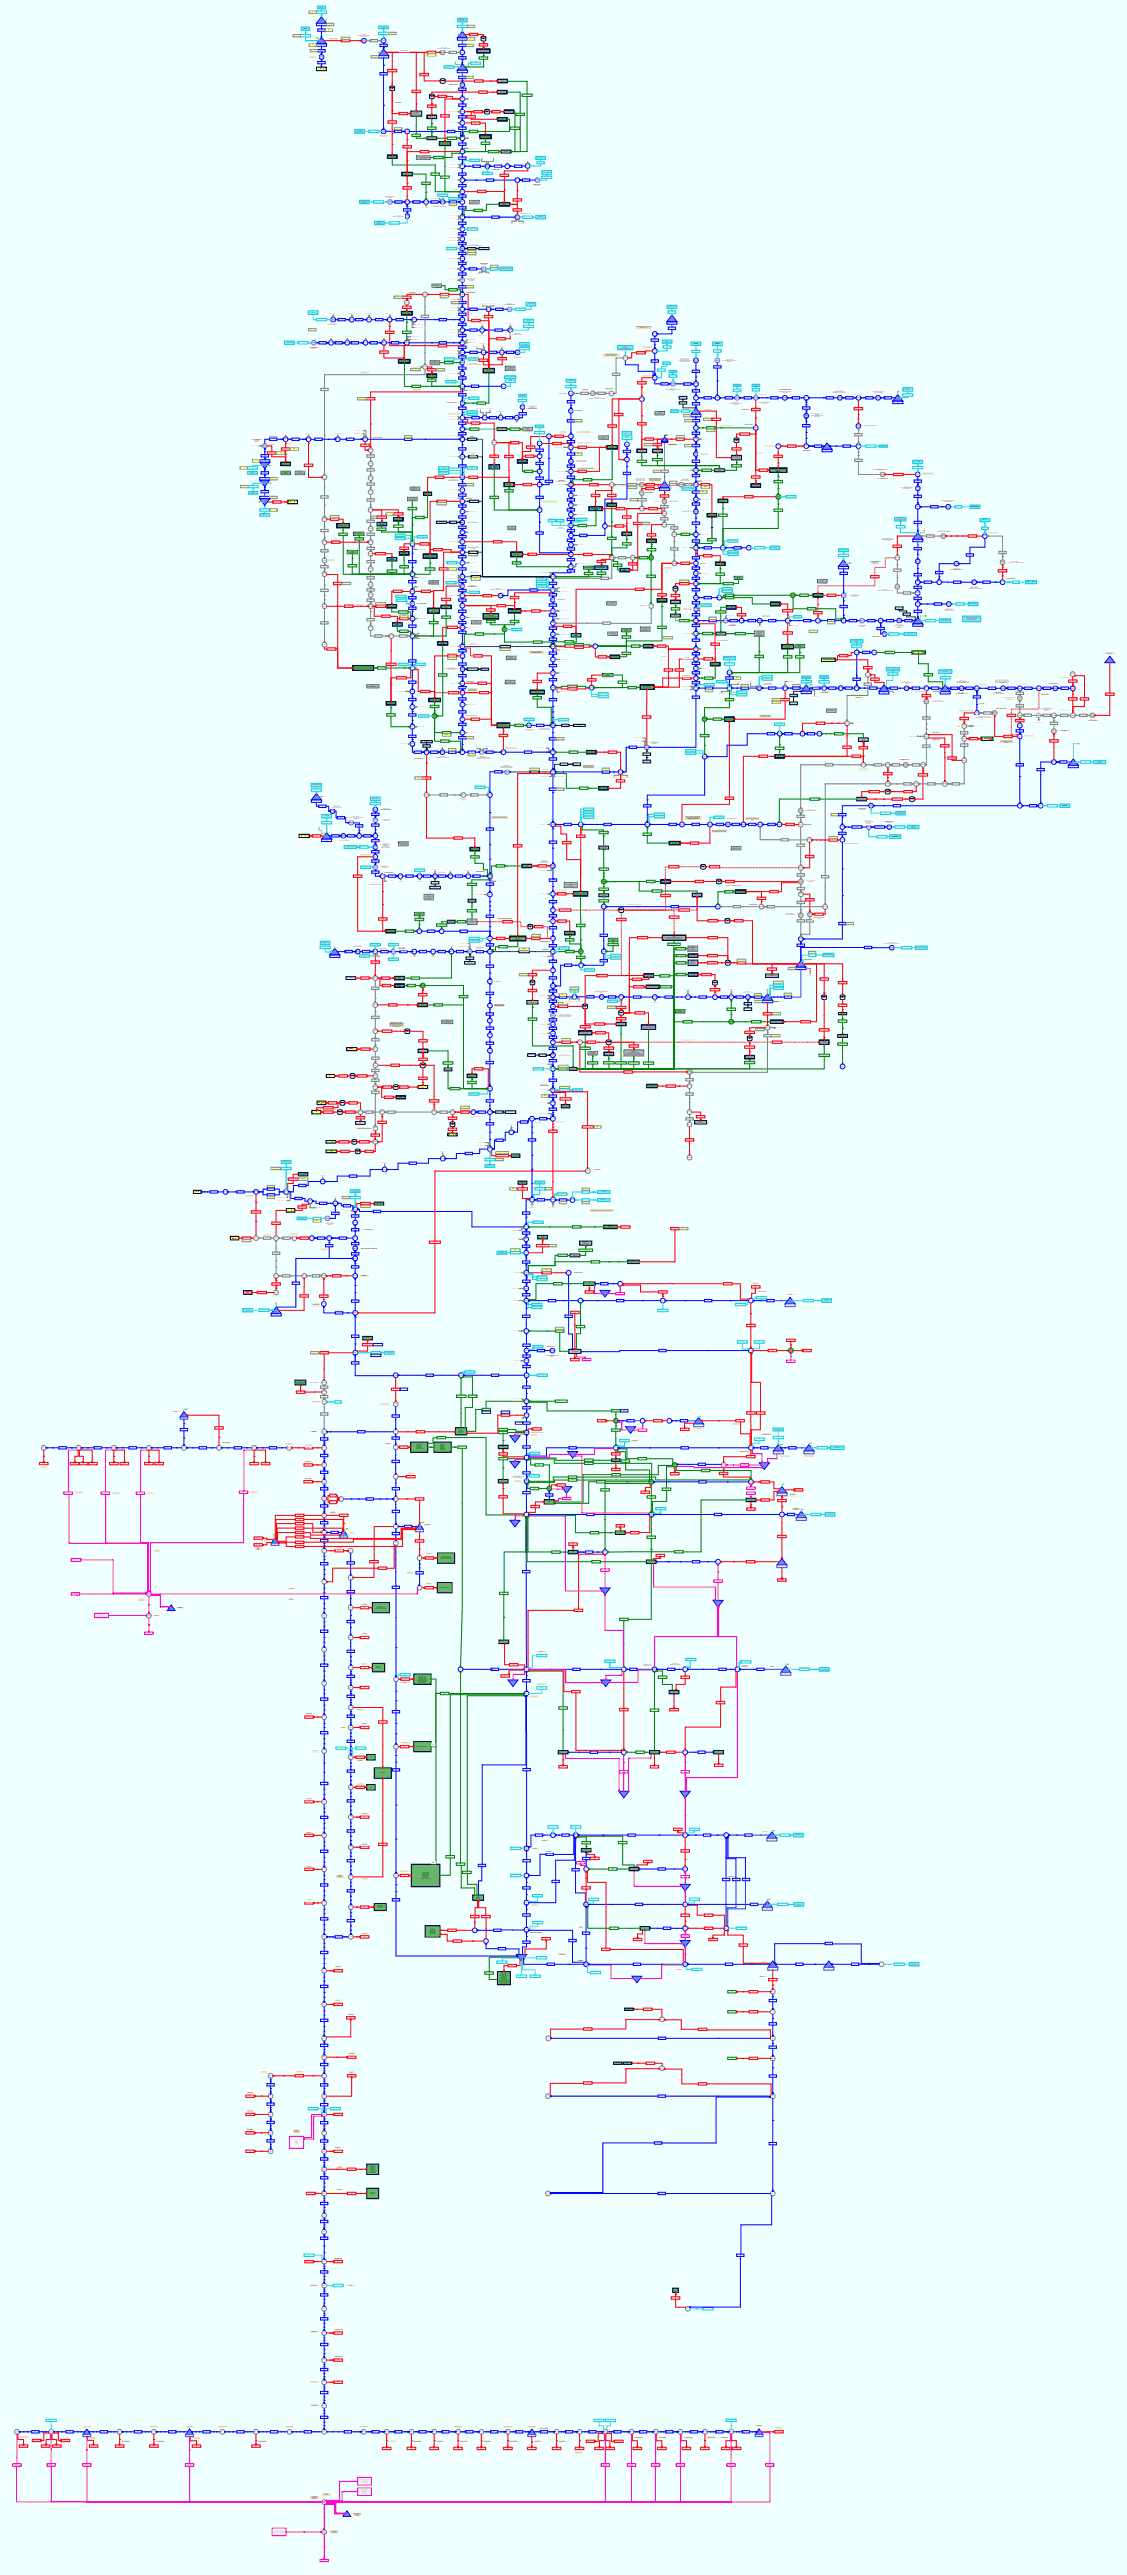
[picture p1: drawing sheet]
<svg xmlns="http://www.w3.org/2000/svg" width="520mm" height="1188mm" viewBox="0 0 520 1188" stroke-linecap="round" stroke-linejoin="round" font-family="sans-serif">
<defs><g id="words">
<g font-size=".4" fill="#4ecbe8">
<text x="144" y="6">I1</text>
<text x="137" y="17">I100</text>
<text x="181" y="16">I3</text>
<text x="217" y="12">I4</text>
<text x="209" y="94">I108</text>
<text x="228" y="123">I110</text>
<text x="144" y="152">I11301</text>
<text x="266" y="194">I217</text>
<text x="328" y="199">I200</text>
<text x="266" y="210">C221</text>
<text x="112" y="216">I42</text>
<text x="112" y="225">I41</text>
<text x="126" y="235">I40</text>
<text x="383" y="287">I230</text>
</g>
<g font-size=".4">
<text x="147" y="4">Trinity River</text>
<text x="211" y="9">Sacramento, Pitt, and</text>
<text x="212" y="10">McCloud Rivers</text>
<text x="165" y="17">Judge Francis Carr Powerhouse</text>
<text x="166" y="17">near French Gulch</text>
<text x="166" y="16">USGS 11525430</text>
<text x="176" y="13">Clear Creek</text>
<text x="152" y="18">Clear Creek Tunnel</text>
<text x="167" y="19">CCT011</text>
<text x="176" y="19">CLR025</text>
<text x="202" y="23">Spring Creek Powerhouse at Keswick</text>
<text x="203" y="22">USGS 11371600</text>
<text x="142" y="27">Trinity River at Lewiston</text>
<text x="143" y="26">USGS 11525500</text>
<text x="148" y="26">TRN111</text>
<text x="204" y="24">SPT003</text>
<text x="213" y="24">SAC301</text>
<text x="147" y="32">Trinity River Outflow</text>
<text x="207" y="39">Sacramento River at Keswick</text>
<text x="208" y="39">USGS 11370500</text>
<text x="213" y="39">SAC299</text>
<text x="213" y="46">SAC296</text>
<text x="213" y="52">SAC294</text>
<text x="213" y="57">SAC289</text>
<text x="164" y="61">Paige Boulder and</text>
<text x="165" y="61">Andrews Creek</text>
<text x="165" y="60">Local Inflow:</text>
<text x="175" y="63">Clear Creek near Igo</text>
<text x="175" y="63">USGS 11372000</text>
<text x="176" y="61">CLR011</text>
<text x="187" y="61">CLR009</text>
<text x="213" y="64">SAC287</text>
<text x="213" y="70">SAC281</text>
<text x="213" y="77">SAC277</text>
<text x="224" y="77">COW003</text>
<text x="233" y="77">COW007</text>
<text x="243" y="77">COW014</text>
<text x="249" y="73">Cow Creek</text>
<text x="213" y="83">SAC275</text>
<text x="227" y="79">Cow Creek near Millville</text>
<text x="227" y="78">USGS 11374000</text>
<text x="238" y="83">BCN005</text>
<text x="247" y="83">BCN010</text>
<text x="251" y="80">Bear Creek (BCN)</text>
<text x="213" y="89">SAC273</text>
<text x="246" y="86">Bear Creek near Millville</text>
<text x="246" y="85">USGS 11374100</text>
<text x="247" y="86">Discontinued</text>
<text x="166" y="93">North and Middle Forks</text>
<text x="167" y="94">Cottonwood Creek</text>
<text x="177" y="91">Cottonwood Creek near Olinda,</text>
<text x="178" y="91">USGS 11375810</text>
<text x="179" y="91">Discontinued</text>
<text x="179" y="93">CWD018</text>
<text x="187" y="93">CWD009</text>
<text x="196" y="93">CWD004</text>
<text x="200" y="95">Cottonwood Creek near Cottonwood</text>
<text x="201" y="95">USGS 11376000</text>
<text x="203" y="93">CWD003</text>
<text x="213" y="93">SAC271</text>
<text x="181" y="100">South Fork Cottonwood Creek</text>
<text x="182" y="100">USGS 11375870</text>
<text x="183" y="100">near Olinda,</text>
<text x="187" y="100">SCW008</text>
<text x="213" y="100">SAC269</text>
<text x="240" y="99">Battle Creek near Cottonwood</text>
<text x="241" y="98">USGS 11376550</text>
<text x="248" y="100">Battle Creek</text>
<text x="173" y="103">Cottonwood Creek</text>
<text x="174" y="103">South Fork</text>
<text x="213" y="106">SAC265</text>
<text x="213" y="110">SAC259</text>
<text x="216" y="113">Sacramento River above Bend Bridge</text>
<text x="218" y="113">USGS 11377100</text>
<text x="213" y="115">SAC257</text>
<text x="213" y="119">SAC254</text>
<text x="216" y="115">CT_BENDBRIDGE</text>
<text x="213" y="124">SAC250</text>
<text x="221" y="122">USGS 11377500 Paynes</text>
<text x="222" y="122">Creek near Red Bluff</text>
<text x="222" y="122">Discontinued</text>
<text x="222" y="124">PYN001</text>
<text x="231" y="124">Paynes and Sevenmile Creeks</text>
<text x="213" y="129">SAC247</text>
<text x="215" y="129">USGS 11378000 Sacramento</text>
<text x="216" y="129">River near Red Bluff,</text>
<text x="216" y="130">Discontinued</text>
<text x="195" y="136">TCC001</text>
<text x="213" y="136">SAC240</text>
<text x="187" y="140">CCL005</text>
<text x="213" y="143">SAC232</text>
<text x="225" y="143">ANT010</text>
<text x="232" y="141">Antelope Creek near Red Bluff</text>
<text x="234" y="140">USGS 11379000</text>
<text x="234" y="141">Discontinued</text>
<text x="234" y="143">ANT011</text>
<text x="244" y="140">Antelope Creek</text>
<text x="309" y="142">Philbrook Creek</text>
<text x="144" y="144">Elder Creek</text>
<text x="151" y="150">Elder Creek near Pakenta</text>
<text x="152" y="150">USGS 11379500</text>
<text x="153" y="148">ELD027</text>
<text x="162" y="148">ELD022</text>
<text x="170" y="148">ELD017</text>
<text x="179" y="148">ELD012</text>
<text x="190" y="148">ELD005</text>
<text x="213" y="148">SAC229</text>
<text x="243" y="148">Mill Creek</text>
<text x="213" y="152">SAC228</text>
<text x="222" y="152">MLC004</text>
<text x="235" y="152">MLC006</text>
<text x="236" y="154">Mill Creek near Los Molinos</text>
<text x="237" y="154">USGS 11381500</text>
<text x="301" y="154">WBF039</text>
<text x="132" y="158">Thomes Creek</text>
<text x="143" y="161">Thomes Creek at Pakenta</text>
<text x="143" y="160">USGS 11382000</text>
<text x="144" y="161">Discontinued</text>
<text x="144" y="158">THM028</text>
<text x="152" y="158">THM026</text>
<text x="159" y="158">THM021</text>
<text x="168" y="158">THM017</text>
<text x="176" y="158">THM012</text>
<text x="187" y="158">THM005</text>
<text x="213" y="158">SAC224</text>
<text x="240" y="159">Deer Creek (DRC)</text>
<text x="286" y="161">and Little West Fork Feather River</text>
<text x="287" y="161">Cunningham Ravine,</text>
<text x="287" y="160">Long Ravine,</text>
<text x="307" y="158">Feather River</text>
<text x="307" y="158">West Branch</text>
<text x="320" y="159">Feather River</text>
<text x="320" y="159">North Fork</text>
<text x="330" y="159">Feather River</text>
<text x="330" y="159">Middle Fork</text>
<text x="213" y="163">SAC218</text>
<text x="213" y="167">SAC217</text>
<text x="222" y="163">DRC005</text>
<text x="231" y="163">DRC010</text>
<text x="237" y="165">Deer Creek near Vina</text>
<text x="238" y="165">USGS 11383500</text>
<text x="238" y="163">DRC012</text>
<text x="288" y="165">HKC002</text>
<text x="301" y="162">WBF030</text>
<text x="307" y="168">Local Inflow</text>
<text x="313" y="167">11404900 Poe Powerhouse below</text>
<text x="314" y="166">USGS 11404500 North Fork</text>
<text x="314" y="167">Poe Dam near Jarbo Gap</text>
<text x="314" y="166">Feather River at Pulga</text>
<text x="320" y="166">NFF027</text>
<text x="330" y="166">MFF019</text>
<text x="333" y="166">Middle Fork Feather River near Merrimac</text>
<text x="335" y="166">USGS 11394500</text>
<text x="335" y="167">Discontinued</text>
<text x="195" y="169">TCC022</text>
<text x="213" y="172">SAC214</text>
<text x="215" y="168">Sacramento River at Vina-Woodson Bridge</text>
<text x="217" y="168">DWR A02700 (VIN)</text>
<text x="310" y="172">Local Inflow</text>
<text x="213" y="178">SAC207</text>
<text x="232" y="178">MNS000</text>
<text x="262" y="176">Butte Creek</text>
<text x="301" y="174">WBF015</text>
<text x="307" y="180">West Branch Feather River at Yankee Hill,</text>
<text x="309" y="179">USGS 11406500</text>
<text x="310" y="177">WBF006</text>
<text x="320" y="177">NFF008</text>
<text x="339" y="178">Local Inflow</text>
<text x="359" y="180">USGS 11396200 South Fork Feather</text>
<text x="418" y="180">South Fork</text>
<text x="207" y="186">DWR A02630 (HMC)</text>
<text x="240" y="183">Big Chico Creek</text>
<text x="263" y="182">BTC060</text>
<text x="271" y="184">Toadtown Canal above Butte Canal near Sterling</text>
<text x="273" y="182">TTC002</text>
<text x="274" y="184">USGS 11389800</text>
<text x="281" y="182">TTC000</text>
<text x="295" y="184">MIO023</text>
<text x="309" y="180">Discontinued</text>
<text x="314" y="184">Closure Term</text>
<text x="320" y="184">FTR074</text>
<text x="330" y="184">SFF002</text>
<text x="338" y="186">USGS 11397000</text>
<text x="339" y="184">SFF008</text>
<text x="348" y="184">SFF011</text>
<text x="350" y="186">Feather River at Ponderosa Dam</text>
<text x="350" y="186">USGS 11396350 South Fork</text>
<text x="359" y="181">11396290 Forbestown Powerhouse</text>
<text x="360" y="180">River below Forbestown Dam</text>
<text x="361" y="181">near Forbestown</text>
<text x="361" y="184">SFF018</text>
<text x="362" y="181">+</text>
<text x="371" y="184">SFF020</text>
<text x="384" y="181">Diversion Dam near StrawberryValley</text>
<text x="385" y="181">South Fork Feather River below</text>
<text x="386" y="180">USGS 11395200</text>
<text x="387" y="184">SFF028</text>
<text x="395" y="184">SFF029</text>
<text x="403" y="181">South Fork Feather River below</text>
<text x="403" y="181">Little Grass Valley Dam</text>
<text x="404" y="181">USGS 111395030</text>
<text x="404" y="184">SFF039</text>
<text x="418" y="180">Feather River</text>
<text x="206" y="186">Sacramento River at Hamilton City</text>
<text x="213" y="186">SAC201</text>
<text x="240" y="188">BCC014</text>
<text x="243" y="188">Big Chico Creek near Chico</text>
<text x="243" y="189">DWR A04250 (CDEC BIC)</text>
<text x="244" y="189">Big Chico Creek at Chico</text>
<text x="244" y="187">USGS 11384000</text>
<text x="245" y="188">Discontinued</text>
<text x="263" y="190">BTC048</text>
<text x="265" y="190">Butte Creek near Chico</text>
<text x="265" y="189">USGS 11390000</text>
<text x="310" y="190">Local Inflow</text>
<text x="314" y="186">CT_OROVILLE</text>
<text x="336" y="186">South Fork Feather River at Enterprise</text>
<text x="338" y="187">Discontinued</text>
<text x="352" y="186">Discontinued</text>
<text x="371" y="192">LST003</text>
<text x="374" y="191">USGS 11396000 Lost Creek near</text>
<text x="376" y="191">Clipper Mills</text>
<text x="213" y="193">SAC196</text>
<text x="223" y="193">BCC004</text>
<text x="230" y="193">BCC006</text>
<text x="238" y="193">BCC012</text>
<text x="247" y="197">Little Chico Creek</text>
<text x="320" y="198">FTR072</text>
<text x="348" y="198">MNRRH</text>
<text x="374" y="192">11396090 Woodleaf Powerhouse</text>
<text x="376" y="192">near Woodleaf</text>
<text x="395" y="197">SFT000</text>
<text x="399" y="197">South Fork Tunnel near Strawberry</text>
<text x="400" y="196">USGS 11395150</text>
<text x="116" y="203">Stony Creek at Black Butte Dam</text>
<text x="117" y="203">USGS 11388000</text>
<text x="117" y="204">near Orlando</text>
<text x="117" y="204">Discontinued</text>
<text x="131" y="203">STN021</text>
<text x="142" y="203">STN014</text>
<text x="155" y="203">STN009</text>
<text x="168" y="203">STN004</text>
<text x="172" y="202">GClD Stony Creek Siphon</text>
<text x="213" y="203">SAC193</text>
<text x="213" y="198">SAC195</text>
<text x="216" y="203">SP_SAC193_BTC003</text>
<text x="253" y="201">ESL008</text>
<text x="263" y="201">BTC045</text>
<text x="288" y="200">Little Dry Creek</text>
<text x="320" y="203">FTR068</text>
<text x="121" y="206">STN026</text>
<text x="170" y="208">GCC007</text>
<text x="227" y="204">MTC000</text>
<text x="248" y="205">LCC038</text>
<text x="263" y="207">BTC043</text>
<text x="289" y="205">LDC029</text>
<text x="320" y="210">FTR067</text>
<text x="323" y="210">Feather River at Oroville</text>
<text x="323" y="209">USGS 11407000</text>
<text x="358" y="206">OWC000</text>
<text x="371" y="208">Lost Creek Reservoir</text>
<text x="371" y="206">LST004</text>
<text x="395" y="206">LST007</text>
<text x="407" y="206">Sly Creek</text>
<text x="170" y="214">GCC010</text>
<text x="213" y="211">SAC188</text>
<text x="216" y="211">SP_SAC188_BTC003</text>
<text x="248" y="211">LCC029</text>
<text x="263" y="213">BTC041</text>
<text x="265" y="213">USGS 11390010, DWR A04265</text>
<text x="266" y="213">Butte Creek near Durham</text>
<text x="289" y="212">LDC021</text>
<text x="423" y="213">Slate Creek</text>
<text x="149" y="220">TCC031</text>
<text x="170" y="221">GCC015</text>
<text x="207" y="222">Sacramento River at Ord Ferry</text>
<text x="207" y="221">DWR A02570 (ORD)</text>
<text x="213" y="220">SAC185</text>
<text x="248" y="218">LCC026</text>
<text x="258" y="222">DWR A04158</text>
<text x="263" y="218">BTC036</text>
<text x="293" y="221">USGS 11406880 + 11406900</text>
<text x="293" y="221">Western Canal at Intake +</text>
<text x="293" y="222">PG&amp;E Co Lateral at Intake</text>
<text x="314" y="222">Release to Feather River</text>
<text x="314" y="222">Thermalito Afterbay</text>
<text x="315" y="221">USGS 11406920</text>
<text x="320" y="217">FTR063</text>
<text x="402" y="217">Slate Creek Tunnel, near StrawberryValley</text>
<text x="405" y="217">USGS 11413250</text>
<text x="405" y="221">Slate Creek Diversion Tunnel</text>
<text x="407" y="219">SCT000</text>
<text x="423" y="219">SLT009</text>
<text x="426" y="219">Slate Creek Diversion Dam</text>
<text x="170" y="227">GCC022</text>
<text x="213" y="226">SAC182</text>
<text x="248" y="224">LCC024</text>
<text x="257" y="223">Western Canal near Nelson</text>
<text x="258" y="222">Butte Creek below</text>
<text x="263" y="224">BTC032</text>
<text x="281" y="224">WEC005</text>
<text x="295" y="224">WEC000</text>
<text x="295" y="228">RVC000</text>
<text x="298" y="228">Richvale Canal at Intake</text>
<text x="298" y="227">USGS 11406890</text>
<text x="314" y="224">TAB000</text>
<text x="320" y="224">FTR059</text>
<text x="416" y="225">Slate Creek below Diversion Dam,</text>
<text x="417" y="226">near StrawberryValley</text>
<text x="417" y="225">USGS 11413300</text>
<text x="423" y="225">SLT008</text>
<text x="134" y="232">Stony Creek WD</text>
<text x="213" y="231">SAC178</text>
<text x="217" y="231">SP_SAC178_BTC003</text>
<text x="263" y="229">BTC029</text>
<text x="263" y="233">BTC024</text>
<text x="306" y="231">JBC000</text>
<text x="308" y="232">Sutter-Butte Canal at Intake</text>
<text x="309" y="231">USGS 11406910</text>
<text x="320" y="230">FTR053</text>
<text x="358" y="229">RFS13</text>
<text x="423" y="234">NFY017</text>
<text x="434" y="231">USGS 11413000 North Fork Yuba River</text>
<text x="436" y="231">below Goodyears Bar</text>
<text x="437" y="234">NFY029</text>
<text x="448" y="234">North Fork Yuba River</text>
<text x="121" y="238">Stony Creek</text>
<text x="149" y="240">TCC036</text>
<text x="170" y="235">GCC027</text>
<text x="213" y="236">SAC174</text>
<text x="248" y="235">LCC016</text>
<text x="263" y="238">BTC018</text>
<text x="295" y="235">RVC005</text>
<text x="306" y="237">JBC002</text>
<text x="315" y="236">Feather River near Gridley</text>
<text x="315" y="236">DWR A05165 (GrL)</text>
<text x="320" y="236">FTR051</text>
<text x="413" y="240">New Bullards Bar Reservoir</text>
<text x="414" y="240">Local Inflow to</text>
<text x="448" y="234">and Small Watersheds</text>
<text x="170" y="244">GCC032</text>
<text x="208" y="241">CT_BUTTECITY</text>
<text x="213" y="241">SAC169</text>
<text x="213" y="246">SAC168</text>
<text x="216" y="241">Sacramento River at Butte City</text>
<text x="217" y="241">USGS 11389000</text>
<text x="257" y="244">Butte Creek near Gridley</text>
<text x="258" y="244">DWR A04150</text>
<text x="263" y="243">BTC017</text>
<text x="278" y="243">LDC007</text>
<text x="306" y="242">JBC004</text>
<text x="432" y="246">Tunnel at Intake, near Camptonville</text>
<text x="433" y="245">USGS 11409350 Camptonville</text>
<text x="453" y="240">Oregon Creek</text>
<text x="149" y="250">TCC062</text>
<text x="170" y="250">GCC036</text>
<text x="190" y="251">CBD049</text>
<text x="213" y="250">SAC162</text>
<text x="263" y="247">BTC016</text>
<text x="263" y="252">BTC015</text>
<text x="310" y="247">JBC008</text>
<text x="320" y="247">FTR048</text>
<text x="406" y="249">explicitly. Simulated flows included</text>
<text x="407" y="249">Colgate Penstock not modeled</text>
<text x="408" y="249">in arc C_NBLDB</text>
<text x="435" y="247">CMT000</text>
<text x="454" y="247">OGN005</text>
<text x="456" y="246">Log Cabin Diversion Dam</text>
<text x="170" y="256">GCC039</text>
<text x="213" y="255">SAC159</text>
<text x="216" y="253">USGS 11389350, DWR A02986,</text>
<text x="216" y="253">Moulton Weir Spill to Butte Basin</text>
<text x="217" y="255">SP_SAC159_BTC003</text>
<text x="217" y="253">near Colusa</text>
<text x="263" y="256">BTC012</text>
<text x="282" y="257">CRK005</text>
<text x="291" y="257">BGD000</text>
<text x="300" y="257">RFS11</text>
<text x="320" y="253">FTR045</text>
<text x="333" y="253">HON004</text>
<text x="345" y="253">HON021</text>
<text x="356" y="253">Honcut Creek</text>
<text x="388" y="254">French Dry Creek</text>
<text x="413" y="258">CGT005</text>
<text x="149" y="259">TCC066</text>
<text x="170" y="263">GCC042</text>
<text x="213" y="260">SAC154</text>
<text x="263" y="262">BTC007</text>
<text x="310" y="260">SEC009</text>
<text x="320" y="260">FTR039</text>
<text x="401" y="259">BVID diversion from North Yuba</text>
<text x="402" y="260">into Upper Main Canal</text>
<text x="402" y="260">discontinued in 1990</text>
<text x="402" y="259">River/ColgateTunnel</text>
<text x="423" y="259">NFY002</text>
<text x="438" y="263">Oregon Creek below Log Cabin Dam</text>
<text x="440" y="263">near Camptonville</text>
<text x="440" y="262">USGS 11409400</text>
<text x="441" y="260">OGN004</text>
<text x="462" y="260">LRT000</text>
<text x="464" y="260">Lohman Ridge Tunnel at Intake near Camptonville</text>
<text x="467" y="259">USGS 11408870</text>
<text x="149" y="265">TCC081</text>
<text x="170" y="270">GCC046</text>
<text x="190" y="265">CBD044</text>
<text x="213" y="266">SAC148</text>
<text x="216" y="264">DWR A02981 Colusa Weir Spill to</text>
<text x="217" y="264">Butte Basin near Colusa</text>
<text x="218" y="266">SP_SAC148_BTC003</text>
<text x="254" y="266">BTC003</text>
<text x="320" y="265">FTR036</text>
<text x="320" y="269">FTR031</text>
<text x="423" y="269">YUB039</text>
<text x="433" y="269">MFY005</text>
<text x="449" y="269">MFY012</text>
<text x="462" y="269">MFY013</text>
<text x="464" y="267">Our House Diversion Dam</text>
<text x="474" y="269">Middle Fork Yuba River</text>
<text x="170" y="275">GCC050</text>
<text x="190" y="273">CBD041</text>
<text x="213" y="275">SAC141</text>
<text x="213" y="271">SAC146</text>
<text x="216" y="271">Sacramento River at Colusa</text>
<text x="216" y="271">DWR A0242000 (Col),</text>
<text x="217" y="270">USGS 11389500,</text>
<text x="226" y="272">Butte Slough at Outfall Gates near Colusa</text>
<text x="229" y="272">DWR A02967</text>
<text x="230" y="275">BSL000</text>
<text x="254" y="272">BSL001</text>
<text x="320" y="276">FTR030</text>
<text x="331" y="276">JCK002</text>
<text x="365" y="275">RFS14</text>
<text x="389" y="275">FDC006</text>
<text x="392" y="275">Dry Creek near Browns Valley</text>
<text x="393" y="275">USGS 11420700</text>
<text x="393" y="275">Discontinued</text>
<text x="405" y="273">New Colgate Powerhouse near French Corral</text>
<text x="407" y="272">USGS 11413510</text>
<text x="413" y="271">CGT006</text>
<text x="423" y="274">YUB034</text>
<text x="446" y="272">below Our House Dam near Camptonville</text>
<text x="448" y="271">Middle Fork Yuba River</text>
<text x="448" y="271">USGS 11408880</text>
<text x="149" y="280">TCC085</text>
<text x="170" y="280">GCC056</text>
<text x="190" y="279">CBD038</text>
<text x="192" y="279">Colusa Drain near Highway 20</text>
<text x="193" y="278">DWR AO2976 (CDR)</text>
<text x="213" y="280">SAC136</text>
<text x="254" y="277">BSL004</text>
<text x="257" y="277">Butte Slough near Meridian</text>
<text x="258" y="277">DWR A02972</text>
<text x="300" y="280">WWC006</text>
<text x="315" y="281">Feather River at Yuba City</text>
<text x="315" y="281">DWR A05135 (YUB)</text>
<text x="320" y="281">FTR029</text>
<text x="414" y="281">Closure Term</text>
<text x="423" y="279">YUB030</text>
<text x="435" y="282">at Jones Bar near Grass Valley</text>
<text x="436" y="281">South Fork Yuba River</text>
<text x="437" y="281">USGS 11417500</text>
<text x="437" y="279">SFY007</text>
<text x="447" y="279">South Fork Yuba River</text>
<text x="190" y="286">CBD037</text>
<text x="213" y="285">SAC134</text>
<text x="254" y="282">SBP031</text>
<text x="254" y="288">SBP028</text>
<text x="320" y="286">FTR028</text>
<text x="334" y="287">YUB002</text>
<text x="341" y="286">YUB003</text>
<text x="350" y="286">YUB006</text>
<text x="351" y="284">USGS 11421500 Yuba</text>
<text x="352" y="285">River near Marysville</text>
<text x="363" y="286">YUB011</text>
<text x="377" y="286">YUB013</text>
<text x="389" y="286">YUB014</text>
<text x="397" y="286">YUB022</text>
<text x="406" y="286">YUB023</text>
<text x="414" y="286">YUB024</text>
<text x="417" y="283">CT_SMARTVILLE</text>
<text x="434" y="287">Englebright Reservoir</text>
<text x="435" y="286">Local Inflow to</text>
<text x="445" y="285">Deer Creek and Nevada Irrigation District's</text>
<text x="446" y="286">Deer Creek System are currently</text>
<text x="446" y="286">not modeled in CalSim 3.0</text>
<text x="170" y="290">GCC060</text>
<text x="180" y="294">GCC065</text>
<text x="190" y="294">CBD031</text>
<text x="213" y="290">SAC129</text>
<text x="232" y="291">RFS18</text>
<text x="254" y="293">SBP024</text>
<text x="320" y="292">FTR025</text>
<text x="336" y="289">Yuba River at Marysville,</text>
<text x="337" y="288">USGS 11421500,</text>
<text x="337" y="289">Discontinued</text>
<text x="396" y="289">Yuba River at Smartville</text>
<text x="396" y="289">USGS 11419000</text>
<text x="397" y="289">Discontinued</text>
<text x="403" y="294">USGS 11418500</text>
<text x="407" y="293">DER001</text>
<text x="412" y="289">Yuba River below Englebright</text>
<text x="413" y="288">USGS 11418000</text>
<text x="414" y="290">near Smartville</text>
<text x="415" y="289">Dam</text>
<text x="418" y="293">Deer Creek (DER)</text>
<text x="423" y="291">Lake Wildwood</text>
<text x="149" y="298">TCC111</text>
<text x="213" y="298">SAC122</text>
<text x="215" y="297">Tisdale Weir Spill to Sutter Bypass</text>
<text x="217" y="297">DWR A02960</text>
<text x="231" y="298">SP_SAC122_SBP021</text>
<text x="254" y="298">SBP021</text>
<text x="274" y="298">DWRPS2</text>
<text x="320" y="300">FTR021</text>
<text x="331" y="296">Miscellaneous FRSA diverters</text>
<text x="394" y="296">Wolf Creek</text>
<text x="402" y="294">Deer Creek near Smartville</text>
<text x="213" y="303">SAC121</text>
<text x="254" y="304">SBP018</text>
<text x="306" y="303">Oswald WD</text>
<text x="316" y="304">Tudor MWC</text>
<text x="320" y="304">FTR018</text>
<text x="334" y="304">Hutchinson Creek, Dry Creek</text>
<text x="379" y="305">Combie Pase I, II, and III Systems</text>
<text x="380" y="304">Nevada ID Tarr Ditch and</text>
<text x="395" y="301">WLF013</text>
<text x="403" y="301">WLF021</text>
<text x="510" y="301">Spaulding Reservoir</text>
<text x="511" y="302">(not in model)</text>
<text x="190" y="308">CBD028</text>
<text x="205" y="309">Sacramento River below Wilkins Slough,</text>
<text x="207" y="309">DWR A02280 (WLK)</text>
<text x="207" y="308">USGS 11390500</text>
<text x="213" y="309">SAC120</text>
<text x="217" y="309">CT_WILKINSSL</text>
<text x="223" y="309">Closure Term</text>
<text x="254" y="311">SBP014</text>
<text x="315" y="312">Garden Highway MWC</text>
<text x="320" y="309">FTR016</text>
<text x="336" y="310">DHC001</text>
<text x="409" y="309">Local Inflow to Combie Reservoir</text>
<text x="435" y="310">Rollins Reservoir</text>
<text x="435" y="310">Local Inflow to</text>
<text x="494" y="311">SYC002</text>
<text x="213" y="315">SAC115</text>
<text x="254" y="317">SBP012</text>
<text x="272" y="317">DWRPS1</text>
<text x="320" y="318">FTR012</text>
<text x="320" y="313">FTR014</text>
<text x="336" y="318">BRR004</text>
<text x="350" y="318">BRR011</text>
<text x="352" y="316">Bear River near Wheatland</text>
<text x="352" y="316">DWR A06650 (BRW)</text>
<text x="353" y="315">USGS 11424000,</text>
<text x="361" y="318">BRR017</text>
<text x="370" y="312">Local Inflow to Camp</text>
<text x="370" y="313">Far West Reservoir</text>
<text x="378" y="313">Garden Bar Dam site</text>
<text x="379" y="312">Local Inflow to</text>
<text x="380" y="318">BRR023</text>
<text x="387" y="318">BRR028</text>
<text x="395" y="318">BRR031</text>
<text x="415" y="315">Bear River below Rollins Dam near</text>
<text x="417" y="315">USGS 11422500</text>
<text x="418" y="318">BRR049</text>
<text x="418" y="316">Colfax</text>
<text x="427" y="318">BRR050</text>
<text x="441" y="315">Chicago Park Flume near Dutch Flat</text>
<text x="441" y="315">(Penstock is not modeled separately</text>
<text x="443" y="314">USGS 11421780</text>
<text x="443" y="315">- all flows in river)</text>
<text x="443" y="318">BRR060</text>
<text x="450" y="318">BRR061</text>
<text x="462" y="318">BRR066</text>
<text x="470" y="318">BRR067</text>
<text x="472" y="316">Drum Afterbay</text>
<text x="479" y="318">BRR072</text>
<text x="484" y="316">Bear River near Emigrant Gap</text>
<text x="485" y="315">USGS 11421710</text>
<text x="486" y="318">BRR073</text>
<text x="489" y="313">South Yuba Canal Wasteway</text>
<text x="494" y="318">BRR074</text>
<text x="190" y="319">CBD023</text>
<text x="213" y="320">SAC109</text>
<text x="365" y="321">CT_WHEATLAND</text>
<text x="427" y="324">BEC000</text>
<text x="430" y="324">Bear River Canal Intake near ColFax</text>
<text x="431" y="324">USGS 11422000</text>
<text x="440" y="320">Bear River below Dutch Flat Afterbay</text>
<text x="442" y="320">USGS 11421790</text>
<text x="442" y="320">near Dutch Flat</text>
<text x="470" y="322">DRM011</text>
<text x="480" y="320">Upper Boarman Canal</text>
<text x="481" y="321">Sealed shut 02/86</text>
<text x="190" y="326">CBD018</text>
<text x="213" y="325">SAC106</text>
<text x="365" y="325">Closure Term</text>
<text x="450" y="329">LBR002</text>
<text x="452" y="325">Little Bear River</text>
<text x="458" y="329">TWL005</text>
<text x="480" y="327">Drum Canal above Drum Forebay,</text>
<text x="481" y="328">near Blue Canyon</text>
<text x="481" y="327">USGS 11414190</text>
<text x="482" y="328">Discontinued</text>
<text x="490" y="328">Drum Canal Wasteway</text>
<text x="190" y="335">CBD012</text>
<text x="200" y="330">RFS8S</text>
<text x="213" y="332">SAC099</text>
<text x="243" y="335">RD1500</text>
<text x="254" y="335">SSL001</text>
<text x="259" y="335">CT_SACSLOUGH</text>
<text x="266" y="335">Closure Term</text>
<text x="324" y="332">RFS23</text>
<text x="444" y="335">LBC001</text>
<text x="450" y="331">Alta Forebay at Baxter + Alta PH near Dutch Flat</text>
<text x="451" y="331">USGS 11421723 + 11421725</text>
<text x="470" y="330">DRM009</text>
<text x="470" y="335">CYN010</text>
<text x="478" y="330">DRM008</text>
<text x="486" y="330">DRM002</text>
<text x="494" y="330">DRM001</text>
<text x="502" y="333">Drum Canal at Tunnel Outlet</text>
<text x="503" y="333">near Emigrant Gap</text>
<text x="503" y="332">USGS 11414170</text>
<text x="503" y="330">DRM000</text>
<text x="213" y="338">SAC097</text>
<text x="242" y="337">DWR A02926 (CDEC SBP)</text>
<text x="243" y="337">RD 1500 Karnak PP</text>
<text x="249" y="337">Sacramento Slough near Karnak</text>
<text x="249" y="336">DWR A02925 (CDEC SSK)</text>
<text x="359" y="339">CCK022</text>
<text x="370" y="339">CCK036</text>
<text x="377" y="339">CCK038</text>
<text x="427" y="340">BEC021</text>
<text x="444" y="341">LBC010</text>
<text x="462" y="342">Pulp Mill Canal Diversion (PCWA)</text>
<text x="470" y="340">CYN009</text>
<text x="486" y="337">LVC001</text>
<text x="190" y="343">CBD005</text>
<text x="196" y="344">CT_COLUSA</text>
<text x="196" y="342">Closure Term</text>
<text x="196" y="347">CBD001</text>
<text x="203" y="347">CBD000</text>
<text x="213" y="347">SAC093</text>
<text x="222" y="347">SAC092</text>
<text x="232" y="347">SAC091</text>
<text x="254" y="347">SAC085</text>
<text x="298" y="345">FTR008</text>
<text x="300" y="343">Feather River near Nicolaus</text>
<text x="301" y="342">USGS 11425000</text>
<text x="301" y="343">Discontinued</text>
<text x="462" y="342">from Canyon Creek to Lake Alta</text>
<text x="463" y="343">not modeled</text>
<text x="201" y="350">Colusa Basin Drain at Knights Landing</text>
<text x="203" y="349">DWR A02945</text>
<text x="220" y="350">Sacramento River at Knights Landing</text>
<text x="220" y="350">Discontinued, DWR A02200 (KNL)</text>
<text x="221" y="349">USGS 11391000</text>
<text x="231" y="354">Discontinued, DWR A02930 (YBY)</text>
<text x="232" y="354">USGS 11391021</text>
<text x="265" y="353">Closure Term</text>
<text x="297" y="351">Closure Term</text>
<text x="324" y="349">CCK007</text>
<text x="398" y="353">WSE004</text>
<text x="409" y="353">WSE003</text>
<text x="415" y="351">Halsey Powerhouse near Auburn</text>
<text x="416" y="351">USGS 11425310</text>
<text x="417" y="353">BEC024</text>
<text x="425" y="353">BEC022</text>
<text x="444" y="351">LBC030</text>
<text x="486" y="352">NNA013</text>
<text x="231" y="354">Fremont Weir Spill to Yolo Bypass</text>
<text x="233" y="356">YBP037</text>
<text x="254" y="356">SAC083</text>
<text x="286" y="356">FTR003</text>
<text x="144" y="362">North Fork Cache Creek</text>
<text x="409" y="362">LBC040</text>
<text x="422" y="362">LBC038</text>
<text x="435" y="362">LBC032</text>
<text x="154" y="372">USGS 11451300</text>
<text x="172" y="369">Bear Creek (BRC)</text>
<text x="196" y="367">KLR005</text>
<text x="213" y="367">KLR006</text>
<text x="225" y="367">YBP034</text>
<text x="401" y="372">NFA022</text>
<text x="470" y="372">NFA048</text>
<text x="479" y="372">NFA054</text>
<text x="490" y="372">North Fork</text>
<text x="150" y="377">Cache Creek</text>
<text x="153" y="374">NFC013</text>
<text x="153" y="373">Creek near Clear Lake Oaks</text>
<text x="154" y="372">North Fork Cache</text>
<text x="161" y="377">North Fork Cache Creek near Lower Lake</text>
<text x="163" y="377">USGS 11451500</text>
<text x="163" y="378">Discontinued</text>
<text x="172" y="374">BRC003</text>
<text x="175" y="374">Chimney Canyon near Rumsey</text>
<text x="176" y="374">Bear Creek above Holsten</text>
<text x="177" y="373">USGS 11451715</text>
<text x="369" y="374">WSE008</text>
<text x="372" y="374">Wise Powerhouse near Auburn</text>
<text x="373" y="374">USGS 11425415</text>
<text x="396" y="373">North Fork American River</text>
<text x="396" y="374">at North Fork Dam</text>
<text x="396" y="373">USGS 11427000</text>
<text x="414" y="375">Local Inflow North Fork</text>
<text x="414" y="376">American River</text>
<text x="490" y="372">American River</text>
<text x="161" y="380">NFC005</text>
<text x="172" y="379">BRC002</text>
<text x="176" y="378">Bear Creek near Rumsey</text>
<text x="177" y="378">USGS 11451720</text>
<text x="177" y="379">Discontinued</text>
<text x="254" y="381">SAC082</text>
<text x="267" y="381">CRC002</text>
<text x="298" y="381">ABN000</text>
<text x="314" y="381">ABN006</text>
<text x="327" y="381">ABN010</text>
<text x="335" y="381">ABN014</text>
<text x="335" y="378">NID Lincoln Gaging Station</text>
<text x="342" y="381">ABN024</text>
<text x="350" y="381">ABN026</text>
<text x="359" y="381">ABN027</text>
<text x="369" y="381">STH000</text>
<text x="388" y="382">NFA019</text>
<text x="400" y="382">MFA001</text>
<text x="410" y="382">MFA023</text>
<text x="420" y="382">American River</text>
<text x="420" y="382">Middle Fork</text>
<text x="156" y="388">Cache Creek near Lower Lake</text>
<text x="157" y="388">USGS 11451000</text>
<text x="158" y="386">CCH083</text>
<text x="165" y="386">CCH075</text>
<text x="172" y="386">CCH058</text>
<text x="177" y="390">USGS 11451760</text>
<text x="373" y="388">ABT002</text>
<text x="388" y="388">NFA016</text>
<text x="390" y="389">America River Pump Station (PCWA)</text>
<text x="411" y="386">Local Inflow to North Fork</text>
<text x="412" y="386">American River</text>
<text x="159" y="391">Local Inflow to Cache Creek</text>
<text x="172" y="391">CCH053</text>
<text x="172" y="395">CCH052</text>
<text x="176" y="390">Cache Creek above Rumsey</text>
<text x="176" y="391">Cache Creek at Rumsey</text>
<text x="176" y="391">DWR (CDEC RUM)</text>
<text x="177" y="390">Discontinued</text>
<text x="172" y="400">CCH032</text>
<text x="175" y="400">Cache Creek near Capay</text>
<text x="176" y="400">USGS 11452000</text>
<text x="176" y="400">Discontinued</text>
<text x="249" y="398">Sacramento River at Verona</text>
<text x="250" y="397">USGS 11425500,</text>
<text x="250" y="398">DWR A0215000</text>
<text x="254" y="400">SAC081</text>
<text x="369" y="401">STH001</text>
<text x="176" y="404">CCH030</text>
<text x="184" y="404">CCH023</text>
<text x="193" y="404">CCH017</text>
<text x="200" y="404">CCH012</text>
<text x="202" y="403">Cache Creek at Yolo</text>
<text x="202" y="402">USGS 11452500</text>
<text x="207" y="404">CCH006</text>
<text x="215" y="404">CCH003</text>
<text x="219" y="403">Yolo Bypass near Woodland</text>
<text x="220" y="402">USGS 11453000</text>
<text x="225" y="404">YBP032</text>
<text x="278" y="407">RFS26N</text>
<text x="369" y="407">STH004</text>
<text x="372" y="407">South Canal from Bear River</text>
<text x="373" y="407">CDEC BEV</text>
<text x="200" y="410">Closure Term</text>
<text x="225" y="413">YBP026</text>
<text x="254" y="413">SAC078</text>
<text x="369" y="413">STH005</text>
<text x="278" y="418">DCK012</text>
<text x="289" y="418">Secret Ravine, Miner's Ravine, Dry Creek</text>
<text x="331" y="418">SCR002</text>
<text x="351" y="418">LBC049</text>
<text x="380" y="419">LBC043</text>
<text x="254" y="420">SAC077</text>
<text x="254" y="425">SAC075</text>
<text x="362" y="422">Newcastle PP near Newcastle</text>
<text x="363" y="422">USGS 111425416</text>
<text x="369" y="422">STH007</text>
<text x="373" y="422">MRM001</text>
<text x="375" y="424">Mormon Ravine near Newcastle</text>
<text x="377" y="423">USGS 11433930</text>
<text x="377" y="424">(low flow only)</text>
<text x="149" y="435">Putah Creek</text>
<text x="163" y="437">Putah Creek near Winters</text>
<text x="164" y="437">USGS 11454000</text>
<text x="184" y="438">Putah Creek at Winters</text>
<text x="184" y="437">USGS 11454500</text>
<text x="219" y="437">Putah Creek near Davis,</text>
<text x="220" y="437">USGS 11455000</text>
<text x="220" y="438">Discontinued</text>
<text x="225" y="433">YBP023</text>
<text x="254" y="433">SAC074</text>
<text x="369" y="433">NFA011</text>
<text x="411" y="437">SFA030</text>
<text x="423" y="437">South Fork American River</text>
<text x="164" y="439">PTH030</text>
<text x="172" y="439">PTH024</text>
<text x="181" y="439">PTH021</text>
<text x="184" y="438">Discontinued</text>
<text x="190" y="439">PTH020</text>
<text x="199" y="439">PTH015</text>
<text x="208" y="439">PTH011</text>
<text x="216" y="439">PTH007</text>
<text x="225" y="439">YBP020</text>
<text x="254" y="439">SAC066</text>
<text x="267" y="439">RFS22</text>
<text x="278" y="439">EMD007</text>
<text x="380" y="441">Lake Folsom Local Inflow</text>
<text x="216" y="444">Closure Term</text>
<text x="254" y="448">SAC065</text>
<text x="267" y="445">EMD001</text>
<text x="172" y="451">PSC003</text>
<text x="194" y="455">RFS25</text>
<text x="225" y="453">YBP016</text>
<text x="254" y="455">SAC064</text>
<text x="254" y="460">SAC063</text>
<text x="264" y="460">AMR004</text>
<text x="274" y="458">River at H-Street, Discontinued, DWR</text>
<text x="275" y="457">USGS 11447000 American</text>
<text x="277" y="458">A07140</text>
<text x="277" y="460">AMR006</text>
<text x="286" y="460">AMR007</text>
<text x="301" y="460">AMR009</text>
<text x="317" y="460">AMR015</text>
<text x="329" y="460">AMR017</text>
<text x="337" y="460">AMR020</text>
<text x="343" y="458">American River at Fair Oaks</text>
<text x="344" y="458">USGS 11446500</text>
<text x="344" y="460">AMR022</text>
<text x="172" y="464">PSC006</text>
<text x="225" y="464">YBP014</text>
<text x="254" y="464">SAC062</text>
<text x="344" y="463">CT_FAIROAKS</text>
<text x="344" y="466">Closure Term</text>
<text x="225" y="471">YBP011</text>
<text x="254" y="473">SAC057</text>
<text x="254" y="469">SAC061</text>
<text x="257" y="469">River at Sacramento, Discontinued, DWR</text>
<text x="258" y="469">IST, Sacramento at I_Street Bridge</text>
<text x="258" y="468">USGS 11447500 Sacramento</text>
<text x="337" y="472">RFS26S</text>
<text x="172" y="476">PSC013</text>
<text x="225" y="478">YBP007</text>
<text x="254" y="477">SAC053</text>
<text x="353" y="474">FSC003</text>
<text x="172" y="484">PSC015</text>
<text x="225" y="485">YBP002</text>
<text x="254" y="481">SAC050</text>
<text x="267" y="481">FPT013</text>
<text x="172" y="492">PSC017</text>
<text x="244" y="487">Closure Term</text>
<text x="249" y="487">CT_FREEPORT</text>
<text x="254" y="487">SAC049</text>
<text x="258" y="487">Sacramento River near Freeport</text>
<text x="259" y="487">USGS 11447650</text>
<text x="172" y="497">PSC020</text>
<text x="254" y="493">SAC048</text>
<text x="317" y="495">FSC013</text>
<text x="388" y="492">DEE020</text>
<text x="172" y="502">PSC024</text>
<text x="225" y="502">CSL005</text>
<text x="249" y="501">Sacramento River at Hood /</text>
<text x="250" y="501">Greene's Landing</text>
<text x="250" y="501">USGS 11447810</text>
<text x="254" y="503">SAC041</text>
<text x="265" y="503">Delta Accretion</text>
<text x="317" y="501">FSC015</text>
<text x="254" y="509">SAC036</text>
<text x="166" y="513">NBA027</text>
<text x="176" y="513">NBA021</text>
<text x="200" y="513">NBA011</text>
<text x="208" y="513">NBA009</text>
<text x="218" y="513">BKR004</text>
<text x="225" y="513">CSL004</text>
<text x="234" y="513">Closure Term</text>
<text x="317" y="513">FSC025</text>
<text x="172" y="521">PSC033</text>
<text x="245" y="516">SAC029</text>
<text x="254" y="516">SAC030</text>
<text x="317" y="519">FSC027</text>
<text x="172" y="527">VJB000</text>
<text x="235" y="523">SAC022</text>
<text x="225" y="530">SAC017</text>
<text x="131" y="536">Delta Accretion</text>
<text x="177" y="540">SAC007</text>
<text x="204" y="535">SAC011</text>
<text x="225" y="538">Delta Accretion</text>
<text x="317" y="534">MAQ012</text>
<text x="148" y="545">SAC003</text>
<text x="248" y="546">Delta Accretion</text>
<text x="271" y="540">ISF001</text>
<text x="103" y="550">CHCGO</text>
<text x="113" y="552">Mallard Slough Intake</text>
<text x="117" y="550">CHIPPS</text>
<text x="131" y="550">SAC000</text>
<text x="163" y="550">Delta Accretion</text>
<text x="277" y="550">Cosumnes River</text>
<text x="142" y="554">SJR006</text>
<text x="154" y="555">SJR009</text>
<text x="245" y="554">MOK004</text>
<text x="254" y="554">MOK014</text>
<text x="263" y="554">MOK019</text>
<text x="277" y="554">Mokelumne River</text>
<text x="133" y="559">City of Antioch</text>
<text x="138" y="562">Marsh Creek</text>
<text x="150" y="562">MSH015</text>
<text x="163" y="558">SJR013</text>
<text x="121" y="570">Contra Costa Canal</text>
<text x="134" y="570">Pumping Plant No. 1</text>
<text x="150" y="565">Marsh Creek near Byron</text>
<text x="151" y="564">USGS 11337500</text>
<text x="151" y="565">Discontinued</text>
<text x="163" y="564">OMR002</text>
<text x="242" y="566">SJR022</text>
<text x="107" y="572">Water District</text>
<text x="107" y="571">Contra Costa</text>
<text x="117" y="571">CCC019</text>
<text x="127" y="571">CCC007</text>
<text x="135" y="571">CCC004</text>
<text x="143" y="571">RSL004</text>
<text x="151" y="571">RSL001</text>
<text x="163" y="571">OMR013</text>
<text x="242" y="572">SJR023</text>
<text x="149" y="577">Indian Slough</text>
<text x="163" y="576">OMR014</text>
<text x="163" y="581">OMR018</text>
<text x="166" y="577">USGS 11312676 Middle River at Middle River</text>
<text x="167" y="576">USGS 11313405 Old River at Bacon Island</text>
<text x="230" y="578">Delta Accretion</text>
<text x="242" y="578">SJR026</text>
<text x="242" y="587">SJR028</text>
<text x="262" y="587">513</text>
<text x="127" y="589">LVP007</text>
<text x="140" y="589">TRNSF</text>
<text x="149" y="589">ORP000</text>
<text x="163" y="589">OMR021</text>
<text x="167" y="589">Pumping Station</text>
<text x="167" y="589">Old River</text>
<text x="286" y="592">505</text>
<text x="348" y="592">Bellota Weir</text>
<text x="114" y="596">EBMUD</text>
<text x="127" y="596">MAQ057</text>
<text x="242" y="595">SJR033</text>
<text x="113" y="605">Kellogg Creek</text>
<text x="144" y="602">Pumping Station</text>
<text x="145" y="602">Victoria Canal</text>
<text x="149" y="602">VCT002</text>
<text x="163" y="606">OMR024</text>
<text x="242" y="600">SJR038</text>
<text x="267" y="600">508</text>
<text x="306" y="600">507</text>
<text x="346" y="600">506</text>
<text x="380" y="600">CalaverasRiver</text>
<text x="242" y="614">SJR042</text>
<text x="242" y="623">SJR043</text>
<text x="254" y="623">FCS006</text>
<text x="346" y="623">509</text>
<text x="365" y="623">512</text>
<text x="163" y="624">OMR027</text>
<text x="178" y="624">Delta Accretion</text>
<text x="242" y="628">SJR048</text>
<text x="252" y="626">French Camp Slough near French</text>
<text x="254" y="625">DWR B0-2805</text>
<text x="254" y="626">Camp</text>
<text x="182" y="635">OMR028</text>
<text x="212" y="635">OMR039</text>
<text x="242" y="635">SJR053</text>
<text x="143" y="638">Clifton Court Forebay</text>
<text x="149" y="638">CAA000</text>
<text x="144" y="647">Banks Pumping Plant</text>
<text x="149" y="647">CAA003</text>
<text x="149" y="642">CAA002</text>
<text x="176" y="648">Jones Pumping Plant</text>
<text x="182" y="648">DMC003</text>
<text x="242" y="647">SJR056</text>
<text x="80" y="651">Del Valle</text>
<text x="242" y="653">SJR062</text>
<text x="284" y="656">523</text>
<text x="296" y="656">522</text>
<text x="308" y="656">521</text>
<text x="321" y="660">Woodward</text>
<text x="338" y="657">CSJ/Stockton East</text>
<text x="358" y="660">Tullock Reservoir</text>
<text x="358" y="660">Local Inflow to</text>
<text x="102" y="666">Del Valle Pumping Plant</text>
<text x="144" y="661">Aqueduct</text>
<text x="144" y="661">California</text>
<text x="149" y="661">800</text>
<text x="182" y="661">700</text>
<text x="243" y="661">639</text>
<text x="245" y="661">San Joaquin River near Vernalis</text>
<text x="246" y="662">VERNALIS</text>
<text x="247" y="661">USGS 11303500</text>
<text x="292" y="665">AFRP RIPON</text>
<text x="352" y="662">Returns from SEWD and</text>
<text x="352" y="662">Central San Joaquin</text>
<text x="20" y="668">816</text>
<text x="36" y="668">815</text>
<text x="52" y="668">814</text>
<text x="68" y="668">813</text>
<text x="85" y="668">812</text>
<text x="101" y="668">811</text>
<text x="117" y="668">810</text>
<text x="132" y="666">South Bay Pumping</text>
<text x="133" y="668">809</text>
<text x="141" y="667">South Bay Aqueduct</text>
<text x="149" y="668">801</text>
<text x="178" y="666">Uppwer DMC</text>
<text x="182" y="668">701</text>
<text x="284" y="668">528</text>
<text x="341" y="670">Goodwin Diversion Dam</text>
<text x="346" y="668">520</text>
<text x="385" y="668">Stanislaus River</text>
<text x="141" y="674">Oakflat R2</text>
<text x="149" y="676">802</text>
<text x="243" y="673">637</text>
<text x="311" y="676">531</text>
<text x="334" y="676">530</text>
<text x="362" y="672">Tulloch</text>
<text x="371" y="672">New Melones Reservoir</text>
<text x="141" y="682">SWP Loss R1-R2</text>
<text x="149" y="684">803</text>
<text x="182" y="681">702</text>
<text x="189" y="680">Loss</text>
<text x="236" y="682">San Joaquin River at Maze Road</text>
<text x="237" y="682">Bridge near Modesto</text>
<text x="237" y="681">USGS 11290500</text>
<text x="238" y="684">Maze</text>
<text x="243" y="684">636</text>
<text x="300" y="684">533</text>
<text x="346" y="684">532</text>
<text x="35" y="689">Santa Clara R9</text>
<text x="52" y="689">ACWA R7-8</text>
<text x="68" y="689">ACFC R5-7</text>
<text x="116" y="689">ACFC R1-4</text>
<text x="253" y="687">535</text>
<text x="365" y="690">Modesto Lake</text>
<text x="149" y="692">804</text>
<text x="157" y="692">818</text>
<text x="182" y="692">703</text>
<text x="149" y="699">805</text>
<text x="152" y="698">Pumping Plant</text>
<text x="153" y="698">Gianelli</text>
<text x="243" y="699">630</text>
<text x="300" y="699">545</text>
<text x="360" y="699">540</text>
<text x="366" y="696">New Don Pedro</text>
<text x="367" y="697">Reservoir</text>
<text x="382" y="699">Tuolumne River</text>
<text x="149" y="707">806</text>
<text x="161" y="707">SWP San Luis</text>
<text x="182" y="704">704</text>
<text x="196" y="704">CVP San Luis</text>
<text x="123" y="711">EWA SL</text>
<text x="182" y="712">705</text>
<text x="72" y="716">includes:</text>
<text x="72" y="716">SB_ADJ</text>
<text x="118" y="715">Payback)</text>
<text x="118" y="714">(Delivery</text>
<text x="119" y="715">Debt</text>
<text x="149" y="716">807</text>
<text x="155" y="714">SWP Joint Use</text>
<text x="156" y="715">Branch</text>
<text x="161" y="716">831</text>
<text x="193" y="719">710</text>
<text x="197" y="717">Proj AG</text>
<text x="279" y="716">550</text>
<text x="188" y="726">San Felipe</text>
<text x="331" y="721">548</text>
<text x="149" y="730">808</text>
<text x="161" y="728">832</text>
<text x="197" y="731">Proj MI</text>
<text x="68" y="735">South Bay</text>
<text x="68" y="736">Supply</text>
<text x="134" y="738">includes:</text>
<text x="134" y="733">includes:</text>
<text x="134" y="733">SB_ADJ</text>
<text x="193" y="733">711</text>
<text x="64" y="739">Supply Balance</text>
<text x="64" y="738">South Bay</text>
<text x="82" y="742">Regional Storage</text>
<text x="82" y="742">(LCPSIM)</text>
<text x="134" y="738">SB_ADJ</text>
<text x="161" y="742">833</text>
<text x="167" y="741">Proj Ag R3</text>
<text x="68" y="745">South Bay</text>
<text x="68" y="746">Demand</text>
<text x="71" y="745">South Bay Demand</text>
<text x="72" y="746">Balance</text>
<text x="149" y="746">820</text>
<text x="161" y="756">834</text>
<text x="168" y="754">Loss R3</text>
<text x="149" y="761">821</text>
<text x="167" y="768">Proj Ag R4</text>
<text x="249" y="762">Newman</text>
<text x="310" y="768">USGS 11271290</text>
<text x="162" y="770">835</text>
<text x="212" y="770">619</text>
<text x="243" y="770">620</text>
<text x="287" y="770">566</text>
<text x="297" y="769">Merced River at Cressey</text>
<text x="297" y="768">DWR (CDEC CRS)</text>
<text x="302" y="770">564</text>
<text x="309" y="768">Merced River at Shaffer Bridge</text>
<text x="316" y="770">562</text>
<text x="340" y="770">561</text>
<text x="342" y="769">Crocker-Huffman</text>
<text x="342" y="769">Diversion Dam</text>
<text x="355" y="769">Lake McClure</text>
<text x="379" y="770">Merced River</text>
<text x="149" y="777">822</text>
<text x="162" y="779">836</text>
<text x="182" y="775">706</text>
<text x="186" y="777">Proj Ag</text>
<text x="248" y="777">Mud/Salt Slough</text>
<text x="243" y="782">614</text>
<text x="245" y="783">San Joquin River</text>
<text x="141" y="791">SWP LOSS R3</text>
<text x="162" y="788">837</text>
<text x="165" y="789">PROJ AG R4</text>
<text x="149" y="792">824</text>
<text x="158" y="797">CVP Dos</text>
<text x="158" y="797">Amigos</text>
<text x="162" y="797">838</text>
<text x="167" y="795">Loss R4</text>
<text x="144" y="808">SWP Dos Amigos</text>
<text x="149" y="808">825</text>
<text x="182" y="806">707</text>
<text x="186" y="804">Exchange</text>
<text x="199" y="805">R614I</text>
<text x="287" y="809">573</text>
<text x="316" y="809">570</text>
<text x="162" y="811">839</text>
<text x="165" y="812">Proj AG R5</text>
<text x="162" y="825">840</text>
<text x="165" y="823">LOSS R5</text>
<text x="142" y="830">R4 Loss</text>
<text x="149" y="831">826</text>
<text x="162" y="839">841</text>
<text x="167" y="837">Proj AG R6</text>
<text x="142" y="846">R5 Loss</text>
<text x="352" y="845">Eastman Lake</text>
<text x="149" y="847">827</text>
<text x="167" y="851">LOSS R6</text>
<text x="250" y="849">East Side BP</text>
<text x="255" y="847">589</text>
<text x="265" y="847">587</text>
<text x="316" y="847">582</text>
<text x="335" y="847">580</text>
<text x="367" y="847">Chowchilla River</text>
<text x="162" y="852">842</text>
<text x="243" y="853">611</text>
<text x="246" y="853">Lander Ave.</text>
<text x="252" y="854">Mudpost BP</text>
<text x="142" y="861">R6 Loss</text>
<text x="149" y="863">828</text>
<text x="186" y="864">Refuge</text>
<text x="199" y="859">R614K</text>
<text x="270" y="863">585</text>
<text x="316" y="863">583</text>
<text x="156" y="865">SWP Return</text>
<text x="156" y="866">Joint USe</text>
<text x="156" y="866">From</text>
<text x="162" y="866">843</text>
<text x="168" y="867">Proj AG R7</text>
<text x="182" y="866">708</text>
<text x="243" y="866">610</text>
<text x="336" y="866">Madera Canal</text>
<text x="142" y="877">R7 Loss</text>
<text x="149" y="878">829</text>
<text x="162" y="880">844</text>
<text x="243" y="878">609</text>
<text x="246" y="879">Sand Slough</text>
<text x="270" y="879">595</text>
<text x="316" y="879">588</text>
<text x="368" y="879">Fresno River</text>
<text x="149" y="894">830</text>
<text x="162" y="894">845</text>
<text x="167" y="892">LOSS R7</text>
<text x="219" y="891">608_1</text>
<text x="243" y="891">608</text>
<text x="244" y="892">San Joaquin River near Mendota</text>
<text x="244" y="892">USGS 11254000, (CDEC MEN)</text>
<text x="245" y="890">Sack Dam</text>
<text x="267" y="889">Chowchilla</text>
<text x="267" y="890">Bypass</text>
<text x="316" y="890">591</text>
<text x="335" y="890">590</text>
<text x="224" y="896">607_1</text>
<text x="258" y="902">Proposed Mendota</text>
<text x="258" y="902">Pool Bypass</text>
<text x="267" y="905">Chowchilla</text>
<text x="267" y="905">Bifurcation</text>
<text x="351" y="905">Millerton Lake</text>
<text x="149" y="909">846</text>
<text x="155" y="908">Empire R-8C</text>
<text x="270" y="906">605</text>
<text x="312" y="909">GravellyFord</text>
<text x="316" y="906">603</text>
<text x="407" y="906">16</text>
<text x="420" y="906">San Joaquin River</text>
<text x="350" y="912">Friant-Kern Canal</text>
<text x="155" y="923">King R-8C</text>
<text x="356" y="919">910</text>
<text x="149" y="925">847</text>
<text x="161" y="930">Tulare R-8C-8D</text>
<text x="356" y="928">920</text>
<text x="305" y="932">932</text>
<text x="149" y="941">848</text>
<text x="253" y="941">931</text>
<text x="356" y="941">930</text>
<text x="161" y="948">Dudley-R R-8D</text>
<text x="149" y="949">849</text>
<text x="356" y="950">933</text>
<text x="121" y="956">Badger Hill</text>
<text x="125" y="958">866</text>
<text x="136" y="956">South Bay Aqueduct</text>
<text x="149" y="958">850</text>
<text x="161" y="956">KCWA R-9, 10A,</text>
<text x="162" y="957">11B</text>
<text x="305" y="954">937</text>
<text x="114" y="966">Coastal Aqueduct</text>
<text x="114" y="966">KCWA R-31A</text>
<text x="125" y="967">867</text>
<text x="149" y="967">851</text>
<text x="253" y="967">936</text>
<text x="356" y="967">935</text>
<text x="114" y="974">Coastal Aqueduct</text>
<text x="114" y="974">Castaic R-31A</text>
<text x="125" y="976">868</text>
<text x="149" y="976">852</text>
<text x="114" y="982">Santa B- San Luis</text>
<text x="114" y="983">Coastal Aqueduct</text>
<text x="136" y="984">SB_GW_ADJ</text>
<text x="136" y="983">D852_LCP</text>
<text x="136" y="983">includes:</text>
<text x="125" y="984">869</text>
<text x="136" y="984">SC_GW_ADJ</text>
<text x="149" y="984">853</text>
<text x="125" y="993">870</text>
<text x="149" y="993">854</text>
<text x="155" y="991">Losses R-8C --&gt;</text>
<text x="156" y="991">13B</text>
<text x="149" y="1001">855</text>
<text x="155" y="1000">CVP Cross Valley</text>
<text x="156" y="1000">Canal</text>
<text x="149" y="1012">856</text>
<text x="156" y="1010">CVP Refuge</text>
<text x="253" y="1012">941</text>
<text x="356" y="1012">940</text>
<text x="149" y="1022">857</text>
<text x="149" y="1030">858</text>
<text x="149" y="1044">859</text>
<text x="154" y="1042">KCWA R-14A-14B-14C</text>
<text x="155" y="1043">Losses</text>
<text x="144" y="1055">Pumping Plant</text>
<text x="144" y="1054">Buena Vista</text>
<text x="149" y="1055">860</text>
<text x="161" y="1054">Kern River</text>
<text x="161" y="1055">Intertie</text>
<text x="149" y="1065">861</text>
<text x="317" y="1065">950</text>
<text x="144" y="1076">Wheeler Ridge</text>
<text x="144" y="1076">Pumping Plant</text>
<text x="149" y="1077">862</text>
<text x="154" y="1075">Losses R-14A --&gt; 14C</text>
<text x="149" y="1089">863</text>
<text x="155" y="1087">KCWA R-15A-16A</text>
<text x="143" y="1099">Chrisman Pumping Plant</text>
<text x="149" y="1099">864</text>
<text x="144" y="1110">A.D Edmonson</text>
<text x="144" y="1110">Pumping Plant</text>
<text x="149" y="1110">865</text>
<text x="39" y="1120">Castaic Lake</text>
<text x="69" y="1120">Castaic Power Plant</text>
<text x="86" y="1120">Pyramid Lake</text>
<text x="101" y="1120">Warne Power Plant</text>
<text x="132" y="1120">Oso Pumping Plant</text>
<text x="166" y="1120">Alamo Power Plant</text>
<text x="209" y="1120">Pearblossom Pumping</text>
<text x="211" y="1120">Plant</text>
<text x="233" y="1120">MojavePower Plant</text>
<text x="244" y="1120">SilverwoodLake</text>
<text x="249" y="1121">Devil Canyon Power Plant</text>
<text x="349" y="1119">Lake Perris</text>
<text x="358" y="1120">MWD R-28J</text>
<text x="7" y="1122">896</text>
<text x="10" y="1125">Castaic R-30</text>
<text x="23" y="1122">895</text>
<text x="42" y="1125">Ventura R-30</text>
<text x="55" y="1122">894</text>
<text x="56" y="1127">REC + Losses R-30</text>
<text x="71" y="1122">893</text>
<text x="72" y="1127">REC + Losses R-29H-G-J</text>
<text x="89" y="1125">Ventura R-29H-29G</text>
<text x="102" y="1122">892</text>
<text x="118" y="1122">891</text>
<text x="120" y="1127">Losses R-29A-29F</text>
<text x="133" y="1122">890</text>
<text x="149" y="1122">875</text>
<text x="167" y="1122">876</text>
<text x="178" y="1122">877</text>
<text x="180" y="1126">AVEK</text>
<text x="190" y="1122">878</text>
<text x="191" y="1127">Palmdale R-20A-20B</text>
<text x="200" y="1122">879</text>
<text x="202" y="1127">Little Rock R-21</text>
<text x="211" y="1122">880</text>
<text x="212" y="1127">Losses R17--&gt;21</text>
<text x="222" y="1122">881</text>
<text x="223" y="1127">MojaveR-22B-23</text>
<text x="234" y="1122">882</text>
<text x="235" y="1127">Losses R22A-22B-23</text>
<text x="247" y="1127">Crestine R-24</text>
<text x="256" y="1122">883</text>
<text x="258" y="1127">Coachella R-26A</text>
<text x="267" y="1122">884</text>
<text x="279" y="1122">885</text>
<text x="291" y="1122">886</text>
<text x="293" y="1125">San Bernardino R-26A</text>
<text x="302" y="1122">887</text>
<text x="304" y="1125">San Gabriel R-26</text>
<text x="314" y="1122">888</text>
<text x="316" y="1125">San Gorgonio R-26</text>
<text x="325" y="1122">889</text>
<text x="327" y="1125">R-24,25,26A,28,28J</text>
<text x="327" y="1125">REC + Losses</text>
<text x="333" y="1125">MWD R28G,28H</text>
<text x="337" y="1122">899</text>
<text x="18" y="1130">MWD R-30</text>
<text x="266" y="1132">Desert R-26A</text>
<text x="150" y="1151">includes:</text>
<text x="150" y="1151">SC_ADJ</text>
<text x="144" y="1153">Supply Balance</text>
<text x="144" y="1152">South Coast</text>
<text x="144" y="1153">(LCPSIM)</text>
<text x="149" y="1155">Supply</text>
<text x="149" y="1154">South</text>
<text x="149" y="1155">Coast</text>
<text x="163" y="1160">(includes Colorado R.</text>
<text x="163" y="1160">Regional Storage</text>
<text x="164" y="1161">(LCPSIM)</text>
<text x="164" y="1160">Sttorage)</text>
<text x="149" y="1169">Demand</text>
<text x="149" y="1168">South</text>
<text x="149" y="1168">Coast</text>
<text x="153" y="1168">Demand Balance</text>
<text x="153" y="1168">South Coast</text>
<text x="153" y="1169">(LCPSIM)</text>
</g>
<g font-size=".4" fill="#91e2ff">
<text x="148" y="6">I_TRNTY</text>
<text x="140" y="17">I_LWSTN</text>
<text x="176" y="16">I_CLR025</text>
<text x="213" y="12">I_SHSTA</text>
<text x="172" y="61">I_CLR011</text>
<text x="248" y="75">I_COW014</text>
<text x="251" y="82">I_BCN010</text>
<text x="174" y="93">I_CWD018</text>
<text x="243" y="100">I_BTL006</text>
<text x="181" y="103">I_SCW008</text>
<text x="227" y="124">I_PYN001</text>
<text x="239" y="143">I_ANT011</text>
<text x="147" y="148">I_ELD027</text>
<text x="309" y="144">I_RVPHB</text>
<text x="243" y="151">I_MLC006</text>
<text x="139" y="158">I_THM028</text>
<text x="241" y="161">I_DRC012</text>
<text x="307" y="160">I_WBF030</text>
<text x="320" y="162">I_NFF027</text>
<text x="330" y="162">I_MFF019</text>
<text x="304" y="171">I_WBF015</text>
<text x="310" y="174">I_WBF006</text>
<text x="235" y="176">I_MNS000</text>
<text x="263" y="178">I_BTC060</text>
<text x="240" y="185">I_BCC014</text>
<text x="339" y="180">I_SFF008</text>
<text x="315" y="190">I_OROVL</text>
<text x="248" y="200">I_LCC038</text>
<text x="288" y="202">I_LDC029</text>
<text x="423" y="216">I_SLT009</text>
<text x="116" y="216">I_BLKBT</text>
<text x="116" y="225">I_SGRGE</text>
<text x="441" y="234">I_NFY029</text>
<text x="121" y="235">I_EPARK</text>
<text x="415" y="243">I_NBLDB</text>
<text x="453" y="244">I_OGN005</text>
<text x="350" y="253">I_HON021</text>
<text x="388" y="256">I_MERLC</text>
<text x="468" y="269">I_MFY013</text>
<text x="442" y="279">I_SFY007</text>
<text x="429" y="286">I_ENGLB</text>
<text x="411" y="293">I_DER001</text>
<text x="394" y="298">I_WLF013</text>
<text x="336" y="307">I_DHC001</text>
<text x="411" y="311">I_CMBIE</text>
<text x="371" y="315">I_CMPFW</text>
<text x="379" y="315">I_BRR023</text>
<text x="435" y="313">I_RLLNS</text>
<text x="500" y="352">I_LKVLY</text>
<text x="145" y="365">I_INDVL</text>
<text x="172" y="371">I_BRC003</text>
<text x="485" y="372">I_NFA054</text>
<text x="408" y="375">I_NFA022</text>
<text x="150" y="380">I_CLRLK</text>
<text x="414" y="382">I_MFA023</text>
<text x="406" y="386">I_MFA001</text>
<text x="167" y="391">I_CCH053</text>
<text x="149" y="437">I_BRYSA</text>
<text x="417" y="437">I_SFA030</text>
<text x="374" y="441">I_FOLSM</text>
<text x="259" y="503">DA_SACN_SAC041</text>
<text x="130" y="539">DA_SACW_SAC000</text>
<text x="224" y="535">DA_SACS_SAC017</text>
<text x="247" y="549">DA_MOK_MOK004</text>
<text x="162" y="553">DA_SJRW_SJR013</text>
<text x="145" y="562">I_MSH015</text>
<text x="236" y="578">DA_SJRE_SJR026</text>
<text x="172" y="624">DA_OMR_OMR027</text>
<text x="156" y="647">I419</text>
</g>
<g font-size=".4" fill="#3e4fce">
<text x="147" y="11">S_TRNTY</text>
<text x="147" y="21">S_LWSTN</text>
<text x="212" y="18">S_SHSTA</text>
<text x="176" y="26">S_WKYTN</text>
<text x="212" y="33">S_KSWCK</text>
<text x="309" y="149">S_RVPHB</text>
<text x="413" y="186">S_LGRSV</text>
<text x="320" y="192">S_OROVL</text>
<text x="306" y="204">S_THRMF</text>
<text x="381" y="208">S_SLYCK</text>
<text x="121" y="213">S_BLKBT</text>
<text x="121" y="221">S_SGRGE</text>
<text x="306" y="226">S_THRMA</text>
<text x="121" y="230">S_EPARK</text>
<text x="423" y="250">S_NBLDB</text>
<text x="388" y="262">S_MERLC</text>
<text x="423" y="289">S_ENGLB</text>
<text x="371" y="320">S_CMPFW</text>
<text x="407" y="320">S_CMBIE</text>
<text x="435" y="320">S_RLLNS</text>
<text x="494" y="354">S_LKVLY</text>
<text x="145" y="370">S_INDVL</text>
<text x="150" y="388">S_CLRLK</text>
<text x="154" y="441">S_BRYSA</text>
<text x="369" y="447">S_FOLSM</text>
<text x="353" y="462">S_NTOMA</text>
<text x="364" y="602">S92</text>
<text x="85" y="654">S15</text>
<text x="322" y="658">S75</text>
<text x="359" y="670">S76</text>
<text x="373" y="670">S10</text>
<text x="360" y="690">S78</text>
<text x="369" y="701">S81</text>
<text x="193" y="706">S11</text>
<text x="127" y="713">S13</text>
<text x="158" y="709">S12</text>
<text x="360" y="723">S79</text>
<text x="362" y="772">S20</text>
<text x="356" y="849">S53</text>
<text x="354" y="881">S52</text>
<text x="356" y="909">S18</text>
<text x="382" y="909">S17</text>
<text x="40" y="1124">S29</text>
<text x="87" y="1124">S28</text>
<text x="245" y="1124">S25</text>
<text x="350" y="1124">S27</text>
</g>
<g font-size=".4" fill="#1554e1">
<text x="148" y="9">TRNTY</text>
<text x="213" y="16">SHSTA</text>
<text x="148" y="19">LWSTN</text>
<text x="176" y="24">WKYTN</text>
<text x="213" y="31">KSWCK</text>
<text x="309" y="147">RVPHB</text>
<text x="414" y="184">LGRSV</text>
<text x="321" y="190">OROVL</text>
<text x="306" y="203">THRMF</text>
<text x="381" y="206">SLYCK</text>
<text x="122" y="215">BLKBT</text>
<text x="122" y="223">SGRGE</text>
<text x="306" y="224">THRMA</text>
<text x="121" y="232">EPARK</text>
<text x="423" y="247">NBLDB</text>
<text x="389" y="260">MERLC</text>
<text x="423" y="286">ENGLB</text>
<text x="512" y="304">Spldg</text>
<text x="371" y="318">CMPFW</text>
<text x="407" y="318">CMBIE</text>
<text x="436" y="318">RLLNS</text>
<text x="495" y="352">LKVLY</text>
<text x="145" y="368">INDVL</text>
<text x="150" y="386">CLRLK</text>
<text x="154" y="439">BRYSA</text>
<text x="369" y="445">FOLSM</text>
<text x="354" y="460">NTOMA</text>
<text x="279" y="597">G49B</text>
<text x="291" y="660">G49B</text>
<text x="237" y="664">G49A</text>
<text x="264" y="671">G49B</text>
<text x="237" y="676">G49A</text>
<text x="352" y="677">G49B</text>
<text x="261" y="688">G49B</text>
<text x="237" y="703">G49A</text>
<text x="279" y="734">G49C</text>
<text x="331" y="740">G49C</text>
<text x="236" y="777">G49A</text>
<text x="279" y="777">G49D</text>
<text x="287" y="828">G49D</text>
<text x="316" y="828">G49D</text>
<text x="316" y="871">G49D</text>
<text x="316" y="897">G49D</text>
<text x="293" y="913">G80C</text>
</g>
<g font-size=".4" fill="#5588ed">
<text x="152" y="11">S1</text>
<text x="159" y="18">D100</text>
<text x="144" y="21">S2</text>
<text x="217" y="18">S4</text>
<text x="173" y="26">S3</text>
<text x="199" y="25">D3</text>
<text x="183" y="137">D171</text>
<text x="205" y="137">D112</text>
<text x="191" y="171">L172</text>
<text x="203" y="171">D172</text>
<text x="167" y="184">D114</text>
<text x="317" y="192">S6</text>
<text x="326" y="194">D6</text>
<text x="129" y="209">D42</text>
<text x="135" y="207">D17301</text>
<text x="299" y="205">D202</text>
<text x="118" y="213">S42</text>
<text x="126" y="221">S41</text>
<text x="291" y="225">D7A</text>
<text x="325" y="225">D207A</text>
<text x="126" y="230">S40</text>
<text x="203" y="233">D122A</text>
<text x="292" y="231">C216A</text>
<text x="154" y="239">D174</text>
<text x="172" y="239">D143B</text>
<text x="179" y="237">D143A</text>
<text x="218" y="256">D124</text>
<text x="208" y="263">D122B</text>
<text x="159" y="269">D178</text>
<text x="219" y="267">D125</text>
<text x="315" y="268">D204</text>
<text x="175" y="279">D145A</text>
<text x="186" y="284">D145B</text>
</g>
<g font-size=".4" fill="#030b1b">
<text x="140" y="14">Local Inflow</text>
<text x="140" y="13">Lewiston</text>
<text x="223" y="18">WTP</text>
<text x="185" y="24">Spring Creek Conduit</text>
<text x="221" y="24">Jones Valley CSA, Shasta</text>
<text x="222" y="23">03_PU1</text>
<text x="223" y="18">JMS</text>
<text x="220" y="24">Lake CSD, Mountain Gate CSD</text>
<text x="181" y="41">WTP</text>
<text x="181" y="42">CSD</text>
<text x="204" y="38">WTP</text>
<text x="204" y="38">BUK</text>
<text x="231" y="38">City of Redding</text>
<text x="231" y="37">03_PU3</text>
<text x="182" y="47">Muletown Conduit</text>
<text x="199" y="45">WTP</text>
<text x="199" y="45">FTH</text>
<text x="230" y="43">City of Redding</text>
<text x="231" y="42">03_SU</text>
<text x="190" y="53">Keswick CSA, Shasta CSD</text>
<text x="191" y="53">Clear Creek CSD,</text>
<text x="191" y="52">CentervilleCSD,</text>
<text x="191" y="52">02_PU</text>
<text x="199" y="54">02_SU</text>
<text x="214" y="50">Wintu Pumping Plant</text>
<text x="224" y="52">WTP</text>
<text x="224" y="52">BLV</text>
<text x="234" y="52">Bella Vista WD</text>
<text x="234" y="51">03_PU2</text>
<text x="198" y="54">City of Redding</text>
<text x="231" y="55">Bella Vista WD</text>
<text x="231" y="55">03_PA</text>
<text x="198" y="64">CCWWTP</text>
<text x="205" y="66">02_SA</text>
<text x="222" y="64">Misc. Settlement Contractors</text>
<text x="222" y="63">Anderson Cottonwood ID,</text>
<text x="223" y="63">03_SA</text>
<text x="203" y="67">Misc. Settlement Contractors</text>
<text x="203" y="66">Anderson Cottonwood ID,</text>
<text x="232" y="70">SWWWTP</text>
<text x="180" y="73">Clear Creek CSD</text>
<text x="180" y="72">02_PA</text>
<text x="192" y="73">City of Anderson, Cottonwood WD,</text>
<text x="194" y="73">Small Communities</text>
<text x="187" y="81">Non-District</text>
<text x="187" y="80">02_NA</text>
<text x="210" y="87">Balls Ferry</text>
<text x="217" y="94">Small Communities</text>
<text x="218" y="93">03_NU</text>
<text x="232" y="95">Non-District</text>
<text x="232" y="94">03_NA</text>
<text x="222" y="115">Closure Term</text>
<text x="201" y="132">04_NU1</text>
<text x="189" y="135">Corning Canal</text>
<text x="200" y="132">City of Red Bluff (part)</text>
<text x="215" y="135">Red Bluff Diversion Dam</text>
<text x="185" y="145">Corning WD, Proberta WD,</text>
<text x="186" y="145">Thomes Creek WD</text>
<text x="187" y="144">04_PA1</text>
<text x="293" y="151">Confluence of West Branch Feather River</text>
<text x="295" y="151">and Philbrook Creek</text>
<text x="296" y="160">Hendricks Diversion Dam</text>
<text x="184" y="167">Misc. Settlement Contractors</text>
<text x="185" y="167">Non-District,</text>
<text x="186" y="166">04_NA</text>
<text x="199" y="168">Gerber-Las Flores CSD,</text>
<text x="199" y="167">City of Corning,</text>
<text x="200" y="167">04_NU2</text>
<text x="279" y="164">and discharges to Long Ravine</text>
<text x="279" y="164">Accretions to Hendricks Canal</text>
<text x="280" y="164">not modeled in CalSim 3.0</text>
<text x="166" y="172">Tehama-ColusaCanal</text>
<text x="198" y="174">Kirkwood WD</text>
<text x="199" y="173">04_PA2</text>
<text x="199" y="168">Small Communities</text>
<text x="223" y="172">Misc Settlement Contractors</text>
<text x="224" y="171">Los Molinos MWC,</text>
<text x="225" y="171">Non-District</text>
<text x="225" y="171">05_NA</text>
<text x="234" y="170">City of Red Bluff (part)</text>
<text x="234" y="171">Small Communities</text>
<text x="234" y="170">Los Molinos CSD,</text>
<text x="235" y="170">05_NU</text>
<text x="296" y="174">Miocene Diversion Dam</text>
<text x="233" y="174">Minor North-East Streams</text>
<text x="269" y="180">Toadtown Canal</text>
<text x="279" y="180">Toadtown Powerhouse</text>
<text x="348" y="178">Local Inflow</text>
<text x="191" y="180">Glenn-Colusa Canal</text>
<text x="258" y="182">De Sabla Powerhouse</text>
<text x="350" y="182">Ponderosa Reservoir</text>
<text x="394" y="182">South Fork Diversion Dam</text>
<text x="207" y="191">M&amp;T/Llano Seco Pumping Plant</text>
<text x="303" y="191">Small Communities</text>
<text x="304" y="191">12_NU2</text>
<text x="326" y="189">Palermo Canal</text>
<text x="342" y="189">Miners Ranch Canal</text>
<text x="243" y="198">10_NU1</text>
<text x="332" y="197">Kelly Ridge Powerhouse Release</text>
<text x="344" y="196">Miners Ranch Reservoir</text>
<text x="124" y="201">Northside Diversion Dam</text>
<text x="217" y="202">M&amp;T FRS</text>
<text x="231" y="198">CHWWTP</text>
<text x="243" y="198">CalWater</text>
<text x="243" y="199">(Chico)</text>
<text x="259" y="200">Edgar Slough</text>
<text x="266" y="200">Parrott-Phelan Dam (Diversion #50)</text>
<text x="277" y="202">Small Communities</text>
<text x="278" y="202">Durham ID</text>
<text x="278" y="202">10_NU2</text>
<text x="339" y="204">MNR</text>
<text x="339" y="203">WTP</text>
<text x="124" y="205">South Canal</text>
<text x="133" y="205">North Canal</text>
<text x="217" y="210">3Bs FRS</text>
<text x="266" y="205">Durham Mutual Dam (Diversion #56)</text>
<text x="281" y="207">Non-District</text>
<text x="282" y="206">10_NA</text>
<text x="295" y="208">CalWater</text>
<text x="295" y="209">(Oroville)</text>
<text x="295" y="208">12_NU1</text>
<text x="301" y="208">Thermalito ID (Oroville)</text>
<text x="303" y="208">11_NU1</text>
<text x="308" y="205">Thermalito Power Canal</text>
<text x="308" y="206">and Thermalito Forebay</text>
<text x="350" y="209">Bangor Canal</text>
<text x="353" y="206">Oroville-Wyandotte Canal</text>
<text x="130" y="214">Orland Unit WUA</text>
<text x="131" y="214">06_PA</text>
<text x="226" y="215">Upper Butte Wildlife Area</text>
<text x="226" y="216">NWR - Llano Seco Units</text>
<text x="226" y="216">and Sacramento River</text>
<text x="227" y="215">09_PR</text>
<text x="239" y="213">Pacific Realty Associates</text>
<text x="239" y="213">(M&amp;T Chico Ranch)</text>
<text x="240" y="213">09_SA1</text>
<text x="338" y="211">South Feather Water</text>
<text x="338" y="211">and Power Agency</text>
<text x="339" y="212">(Oroville)</text>
<text x="339" y="211">13_NU1</text>
<text x="116" y="218">Local Inflow</text>
<text x="116" y="218">Black Butte</text>
<text x="131" y="218">Non-District</text>
<text x="131" y="218">06_NA</text>
<text x="137" y="219">Small Communities</text>
<text x="137" y="218">City of Orland</text>
<text x="138" y="218">06_NU</text>
<text x="267" y="216">Adams and Gorrill Dams (Diversion #60 &amp; 61)</text>
<text x="299" y="221">PG&amp;E lateral have been combined</text>
<text x="300" y="221">For modeling purposes, flows in</text>
<text x="300" y="222">with flows in Western Canal</text>
<text x="331" y="217">ORWWTP</text>
<text x="356" y="217">South Feather Water and Power Agency,</text>
<text x="358" y="217">Yuba County WD,</text>
<text x="358" y="218">Non-District</text>
<text x="359" y="216">13_NA</text>
<text x="116" y="227">Stony Gorge</text>
<text x="116" y="228">Local Inflow</text>
<text x="190" y="226">Small Communities</text>
<text x="190" y="226">Hamilton City,</text>
<text x="191" y="225">08N_NU</text>
<text x="197" y="228">08N_NA</text>
<text x="233" y="224">Llano Seco Rancho,</text>
<text x="234" y="224">Dayton MWC,</text>
<text x="234" y="224">Non-District</text>
<text x="234" y="223">09_NA</text>
<text x="347" y="224">Small Communities</text>
<text x="348" y="224">13_NU2</text>
<text x="189" y="230">CalWater (Willows),</text>
<text x="189" y="231">Small Communities</text>
<text x="190" y="230">07N_NU</text>
<text x="196" y="228">Non-District</text>
<text x="215" y="230">Goose Lake FRS</text>
<text x="250" y="232">Little Chico Creek drains into Angel Slough</text>
<text x="281" y="233">Western Canal WD</text>
<text x="282" y="233">11_SA1</text>
<text x="302" y="231">Joint Board Canal</text>
<text x="333" y="231">Non-District</text>
<text x="333" y="231">12_NA</text>
<text x="182" y="240">Glenn-Colusa ID (part)</text>
<text x="183" y="240">08N_SA2</text>
<text x="272" y="235">Upper Butte Basin Wildlife Area</text>
<text x="273" y="235">Howard Slough Unit and</text>
<text x="273" y="235">Little Dry Creek</text>
<text x="274" y="234">11_PR</text>
<text x="327" y="238">Misc. FRSA Diverters</text>
<text x="328" y="238">12_SA</text>
<text x="156" y="243">Kanawha WD, Orland-Artois WD</text>
<text x="156" y="243">Glide WD, Holthouse WD (part),</text>
<text x="158" y="242">07N_PA</text>
<text x="175" y="242">Sacramento NWR</text>
<text x="175" y="242">08N_PR1</text>
<text x="203" y="241">Closure Term</text>
<text x="235" y="244">Small communities</text>
<text x="236" y="244">09_NU</text>
<text x="315" y="245">Cox Spill</text>
<text x="154" y="249">Intertie</text>
<text x="165" y="247">Non-District</text>
<text x="165" y="246">07N_NA</text>
<text x="288" y="247">Richvale ID</text>
<text x="289" y="246">11_SA2</text>
<text x="298" y="250">Biggs-West Gridley WD,</text>
<text x="300" y="250">Butte WD</text>
<text x="300" y="249">11_SA3</text>
<text x="162" y="255">Non-District</text>
<text x="162" y="255">07S_NA</text>
<text x="180" y="258">08N_PR2</text>
<text x="185" y="256">Colusa Drain MWC</text>
<text x="186" y="255">08N_PA</text>
<text x="196" y="257">Provident ID, MaxwellID (part),</text>
<text x="196" y="257">Misc. Settlement Contractors</text>
<text x="196" y="257">Princeton-Cordora-Glenn ID,</text>
<text x="198" y="256">08N_SA1</text>
<text x="236" y="256">Misc. Settlement Contractors</text>
<text x="237" y="256">MWC, Jack Baber,</text>
<text x="237" y="256">RD 1004, Carter</text>
<text x="238" y="255">09_SA2</text>
<text x="152" y="259">Funks Reservoir</text>
<text x="180" y="258">Delevan NWR</text>
<text x="270" y="262">Non-Project, Non-District</text>
<text x="271" y="262">17N_NA</text>
<text x="275" y="262">Sutter and Butte Sink Duck Clubs</text>
<text x="277" y="262">17N_NR</text>
<text x="287" y="263">Gray Lodge WA</text>
<text x="288" y="263">17N_PR</text>
<text x="306" y="262">Sutter Extension Canal</text>
<text x="323" y="260">Sunset Pumps</text>
<text x="331" y="260">Misc. FRSA Diverters</text>
<text x="332" y="260">15N_SA</text>
<text x="198" y="269">City of Colusa, Williams,</text>
<text x="198" y="269">Small Communities</text>
<text x="199" y="268">08S_NU</text>
<text x="340" y="267">Non-District</text>
<text x="340" y="267">15N_NA1</text>
<text x="378" y="269">Small Communities</text>
<text x="379" y="268">14_NU</text>
<text x="311" y="272">CYC</text>
<text x="311" y="272">WTP</text>
<text x="376" y="275">Browns Valley ID</text>
<text x="377" y="275">14_NA</text>
<text x="164" y="279">Williams Wasteway</text>
<text x="179" y="280">Glenn-Colusa ID (part)</text>
<text x="180" y="280">08S_SA2</text>
<text x="198" y="282">MaxwellID (portion), Roberts</text>
<text x="199" y="281">08S_SA1</text>
<text x="199" y="282">Ditch IC,</text>
<text x="205" y="280">Non-District</text>
<text x="205" y="280">08S_NA1</text>
<text x="237" y="282">18_NA</text>
<text x="280" y="279">Small Communities</text>
<text x="281" y="278">17N_NU</text>
<text x="295" y="280">Wadsworth Canal</text>
<text x="304" y="277">Sutter Extension WD</text>
<text x="305" y="277">11_SA4</text>
<text x="310" y="278">City of Yuba City</text>
<text x="311" y="278">16_PU</text>
<text x="336" y="280">CalWater (Marysville),</text>
<text x="336" y="281">Small Communities</text>
<text x="337" y="280">15N_NU</text>
<text x="356" y="279">Cordua ID, Hallwood ID,</text>
<text x="357" y="279">Ramirez WD</text>
<text x="357" y="278">15N_NA2</text>
<text x="198" y="283">Misc. Settlement Contractors</text>
<text x="198" y="282">Sycamore Family Trust,</text>
<text x="218" y="287">Small communities</text>
<text x="219" y="287">18_NU</text>
<text x="223" y="284">Lomo Cold Storage, Sutter MWC (part),</text>
<text x="224" y="285">Misc. Settlement Contractors</text>
<text x="225" y="284">Meridian Farms WC,</text>
<text x="225" y="285">Tisdale IDC,</text>
<text x="226" y="284">18_SA</text>
<text x="235" y="282">Sutter Butte MWC, Non-District</text>
<text x="236" y="282">Butte Slough IC,</text>
<text x="311" y="284">YCWWTP</text>
<text x="182" y="288">Colusa NWR</text>
<text x="183" y="288">08S_PR</text>
<text x="265" y="293">Sutter NWR</text>
<text x="265" y="293">17S_PR</text>
<text x="281" y="293">Small Communities</text>
<text x="282" y="292">16_NU</text>
<text x="288" y="291">Non-District</text>
<text x="288" y="291">16_NA1</text>
<text x="296" y="290">City of Biggs, Gridley,</text>
<text x="296" y="291">Small Communities</text>
<text x="297" y="291">Live Oak WD,</text>
<text x="297" y="290">11_NU2</text>
<text x="332" y="292">LCWWTP</text>
<text x="349" y="293">Small Communities</text>
<text x="349" y="293">Linda County WD,</text>
<text x="349" y="292">City of Wheatland,</text>
<text x="349" y="292">Olivehurst PUD,</text>
<text x="350" y="292">15S_NU</text>
<text x="203" y="297">Non-District</text>
<text x="203" y="297">08S_NA2</text>
<text x="218" y="299">Tisdale Pumping Plant</text>
<text x="240" y="297">Tisdale Bypass</text>
<text x="298" y="298">Feather WD</text>
<text x="299" y="298">16_PA</text>
<text x="361" y="298">Brophy WD, Dry Creek MWC,</text>
<text x="362" y="299">South Yuba WD,</text>
<text x="362" y="299">Wheatland WD</text>
<text x="363" y="298">15S_NA2</text>
<text x="368" y="298">Non-District</text>
<text x="368" y="298">15S_NA1</text>
<text x="206" y="302">Wilkins Slough Pumping Plant</text>
<text x="234" y="304">Small Communities</text>
<text x="235" y="304">Sutter CSD</text>
<text x="235" y="303">17S_NU</text>
<text x="245" y="301">Representation of Sutter Bypass</text>
<text x="245" y="301">includes flow in the West and</text>
<text x="246" y="301">East Borrow Canals</text>
<text x="282" y="303">Sutter Butte MWC,</text>
<text x="283" y="304">Non-District</text>
<text x="283" y="303">11_NA</text>
<text x="421" y="301">Nevada ID - Dear Creek System</text>
<text x="163" y="309">Dunnigan WD, Glenn Valley WD, Holthouse WD (part),</text>
<text x="163" y="308">4-M WD, Colusa County WD, Cortina WD, Davis WD,</text>
<text x="163" y="309">La Grande WD, Myers-MarshMWC, Westside WD</text>
<text x="167" y="308">07S_PA</text>
<text x="279" y="312">Non-district</text>
<text x="280" y="311">16_NA2</text>
<text x="328" y="307">Misc. FRSA Diverters</text>
<text x="329" y="307">Plumas MWC,</text>
<text x="329" y="306">15S_SA</text>
<text x="170" y="317">Arbuckle PUD, Cachville CSD,</text>
<text x="170" y="317">Small Communities</text>
<text x="171" y="316">07S_NU</text>
<text x="215" y="315">Pelger Pumping Plant</text>
<text x="234" y="315">Small communities</text>
<text x="235" y="315">19_NU</text>
<text x="297" y="317">Tudor ID, Oswald MWC,</text>
<text x="297" y="317">Garden Highway MWC,</text>
<text x="297" y="318">Misc. FRSA Diverters</text>
<text x="298" y="317">16_SA</text>
<text x="452" y="316">Dutch Flat Afterbay</text>
<text x="459" y="315">Dutch Flat No 2 Flume near Blue Canyon</text>
<text x="459" y="314">USGS 11421750 + USGS 11421760</text>
<text x="459" y="315">(Penstock is not modeled separately</text>
<text x="459" y="314">Dutch Flat No 1 PH near Dutch Flat</text>
<text x="461" y="315">- all flows in river)</text>
<text x="198" y="323">RD 108, River Garden Farms,</text>
<text x="198" y="323">Misc. Settlement Contractors</text>
<text x="200" y="323">08S_SA3</text>
<text x="216" y="318">Minor non-project diversions</text>
<text x="216" y="319">settlement contractors</text>
<text x="216" y="319">aggregated with CVP</text>
<text x="245" y="319">Sutter Bypass-Butte Slough WUA,</text>
<text x="247" y="320">Non-district</text>
<text x="247" y="319">17S_NA</text>
<text x="379" y="320">Garden Bar Dam</text>
<text x="379" y="319">Site of proposed</text>
<text x="394" y="322">Combie Ophir Canal</text>
<text x="422" y="319">Bear River Diversion Dam</text>
<text x="458" y="320">Drum Afterbay near Blue Canyon</text>
<text x="459" y="320">USGS 11421770</text>
<text x="459" y="320">Bear River below</text>
<text x="463" y="322">Combined Flow Drum No 1 and 2</text>
<text x="464" y="323">near Blue Canyon</text>
<text x="464" y="322">USGS 11414196</text>
<text x="466" y="323">PP</text>
<text x="178" y="325">Colusa Drain MWC (part)</text>
<text x="180" y="324">08S_PA</text>
<text x="382" y="328">Small Communities</text>
<text x="383" y="328">23_NU</text>
<text x="443" y="328">Lower Boardman Canal Diversion Dam</text>
<text x="460" y="327">TowleCanal/Alta PH Forebay</text>
<text x="215" y="330">State Ranch Bend Pumping Plant</text>
<text x="230" y="335">Misc. Settlement Contractors</text>
<text x="230" y="335">Pelger MWC, Bardis et al.,</text>
<text x="231" y="335">Sutter MWC (part),</text>
<text x="232" y="334">19_SA</text>
<text x="335" y="332">Camp Far West ID,</text>
<text x="335" y="332">South Sutter WD,</text>
<text x="336" y="333">Non-District</text>
<text x="336" y="331">23_NA</text>
<text x="351" y="330">South Sutter Water District</text>
<text x="351" y="331">North and South Canals</text>
<text x="441" y="335">Lake Alta</text>
<text x="397" y="342">(North Auburn)</text>
<text x="397" y="341">Nevada ID</text>
<text x="398" y="341">24_NU3</text>
<text x="430" y="342">Ragsdale Random</text>
<text x="430" y="338">Bowman Feeder</text>
<text x="453" y="341">Monte Vista, Colfax, Applegate</text>
<text x="454" y="341">PCWA Zone 3</text>
<text x="472" y="340">TowleCanal Diversion Dam</text>
<text x="488" y="337">Lake Valley Canal near Emigrant</text>
<text x="490" y="337">USGS 11462190</text>
<text x="491" y="338">Camp</text>
<text x="233" y="345">Portuguese Bend Pumping Plant</text>
<text x="271" y="347">Misc. FRSA Diverters</text>
<text x="272" y="347">17S_SA</text>
<text x="191" y="350">Knights Landing Ridge Cut</text>
<text x="269" y="354">upstream to better model flood</text>
<text x="269" y="353">Closure term at Veona moved</text>
<text x="359" y="349">Nevada ID</text>
<text x="359" y="349">24_NA1</text>
<text x="506" y="352">Valley Reservoir</text>
<text x="506" y="352">Inflow to Lake</text>
<text x="250" y="355">Fremont Weir</text>
<text x="269" y="354">flows over the Fremont Weir</text>
<text x="397" y="355">Rock Creek Reservoir</text>
<text x="277" y="364">Misc. FRSA Diverters</text>
<text x="278" y="364">22_SA2</text>
<text x="409" y="366">AUB</text>
<text x="409" y="365">WTP</text>
<text x="213" y="369">Gated Weir</text>
<text x="395" y="369">(City of Auburn, Bowman,</text>
<text x="396" y="369">Placer County WA</text>
<text x="396" y="369">Ophir, Newcastle)</text>
<text x="397" y="368">24_NU1</text>
<text x="420" y="369">BWM</text>
<text x="420" y="369">WTP</text>
<text x="227" y="378">includes the Tule Canal along the East Levee</text>
<text x="228" y="377">Representation of the Yolo Bypass</text>
<text x="316" y="377">at Aitken Ranch Dam, Tom Glenn Dam,</text>
<text x="317" y="377">South Sutter Water District Diversions</text>
<text x="317" y="378">Davis Dam on Auburn Ravine and</text>
<text x="344" y="378">at Auburn Ravine Dam and Hemphill</text>
<text x="344" y="378">Nevada Irrigation District Diversions</text>
<text x="317" y="378">Coppin Dam on Cross Canal</text>
<text x="329" y="383">Placer County Water Agency Diversions</text>
<text x="329" y="384">at Nelson Lane Dam and Moore Dams</text>
<text x="347" y="378">Dam</text>
<text x="371" y="381">South Canal (PG&amp;E)</text>
<text x="398" y="379">Middle Fork American River</text>
<text x="399" y="379">USGS 11433500</text>
<text x="400" y="380">Discontinued</text>
<text x="400" y="380">near Auburn</text>
<text x="408" y="380">Middle Fork American River</text>
<text x="409" y="379">USGS 11433300</text>
<text x="409" y="380">near Forest Hill</text>
<text x="139" y="386">Clearlake-Lakeport</text>
<text x="184" y="390">Knights Landing CSD</text>
<text x="184" y="390">Small communities</text>
<text x="309" y="389">Placer County WA Zone 5,</text>
<text x="310" y="390">Non-District</text>
<text x="311" y="389">24_NA2</text>
<text x="166" y="395">Minor Diversions Capay Valley</text>
<text x="217" y="392">Colusa Drain MWC</text>
<text x="219" y="392">21_PA</text>
<text x="278" y="391">PGWWTP</text>
<text x="338" y="392">Small Communities</text>
<text x="339" y="391">24_NU4</text>
<text x="242" y="400">Non-District</text>
<text x="243" y="400">21_NA</text>
<text x="324" y="400">OPH</text>
<text x="324" y="400">WTP</text>
<text x="178" y="403">Capay Diversion Dam</text>
<text x="263" y="408">22_NU</text>
<text x="305" y="407">Rocklin, Lincoln, Granite</text>
<text x="305" y="407">(City of Loomis, Penryn,</text>
<text x="306" y="407">Placer County WA</text>
<text x="306" y="406">24_NU2</text>
<text x="331" y="407">WTP</text>
<text x="331" y="407">FSS</text>
<text x="170" y="408">Winters and West Adams Canals</text>
<text x="196" y="414">Winters, Esparto CSD,</text>
<text x="197" y="413">20_NU2</text>
<text x="257" y="411">Pritchard Lake Pump Station</text>
<text x="261" y="408">Sacramento International Airport,</text>
<text x="262" y="409">Small Communities</text>
<text x="262" y="409">Northgate,</text>
<text x="265" y="413">Pleasant Grove-VeronaMWC,</text>
<text x="265" y="413">Misc. Settlement Contractors</text>
<text x="266" y="412">Natomas Central MWD,</text>
<text x="267" y="412">22_SA1</text>
<text x="278" y="413">DCWWTP</text>
<text x="320" y="413">City of Roseville</text>
<text x="321" y="413">26N_PU1</text>
<text x="335" y="409">Dutch Ravine, and Lower Greeley Canals</text>
<text x="339" y="412">Placer County WA Zone 1</text>
<text x="341" y="411">24_NA3</text>
<text x="196" y="415">small communities</text>
<text x="197" y="414">Madison CSD,</text>
<text x="217" y="416">WLWWTP</text>
<text x="257" y="419">Proposed Elverta Diversion</text>
<text x="346" y="417">Spill to Secret Ravine</text>
<text x="193" y="422">Non-District</text>
<text x="193" y="422">20_NA2</text>
<text x="207" y="425">DVWWTP</text>
<text x="216" y="425">City of Davis, Woodland,</text>
<text x="217" y="426">and UC Davis</text>
<text x="217" y="425">20_NU1</text>
<text x="230" y="424">Davis-Woodland Water Supply Project</text>
<text x="286" y="420">SRW</text>
<text x="286" y="420">WTP</text>
<text x="335" y="425">RSV</text>
<text x="335" y="425">WTP</text>
<text x="179" y="430">Yolo County FCWCD</text>
<text x="180" y="430">20_NA1</text>
<text x="212" y="431">Willow Slough Bypass</text>
<text x="244" y="428">DWP</text>
<text x="244" y="428">WTP</text>
<text x="262" y="431">Non-District</text>
<text x="262" y="430">22_NA</text>
<text x="175" y="438">Putah Diversion Dam</text>
<text x="235" y="433">ConawayConservancyGroup (RD 2035),</text>
<text x="237" y="434">River Ranch LLC, Misc.</text>
<text x="237" y="434">Settlement Contractors</text>
<text x="238" y="433">Sacramento</text>
<text x="238" y="432">21_SA</text>
<text x="249" y="435">RD 2035 Pumping Station</text>
<text x="282" y="434">Non-District</text>
<text x="282" y="434">26N_NA</text>
<text x="306" y="433">Sacramento Suburban WD (Northridge, North Highlands)</text>
<text x="307" y="433">Rio Linda Elverta CWD (Rio Linda, Elverta)</text>
<text x="308" y="433">Cal. Am. WC (Antelope, Lincoln Oaks)</text>
<text x="310" y="432">26N_NU1</text>
<text x="318" y="438">Sacramento County WA</text>
<text x="318" y="437">Golden State WC,</text>
<text x="319" y="437">26N_NU5</text>
<text x="408" y="435">South Fork American River near Placerville</text>
<text x="410" y="435">USGS 11444500</text>
<text x="250" y="438">Sacramento Weir</text>
<text x="318" y="438">Del Paso Manor WD,</text>
<text x="318" y="441">City of Roseville(part)</text>
<text x="318" y="441">City of Folsom (part)</text>
<text x="318" y="444">San Juan WD,</text>
<text x="319" y="439">Cal. Am WC</text>
<text x="319" y="438">Zone 41,</text>
<text x="319" y="444">26N_PU2</text>
<text x="319" y="441">26N_PU3</text>
<text x="299" y="450">26N_NU3</text>
<text x="318" y="445">Citrus Heights WD,</text>
<text x="318" y="444">Orange Vale WC,</text>
<text x="318" y="450">Carmichael WD</text>
<text x="318" y="445">Fair Oaks WD</text>
<text x="319" y="450">26N_NU2</text>
<text x="335" y="444">WTP</text>
<text x="335" y="445">SJP</text>
<text x="161" y="451">Losses</text>
<text x="184" y="455">Solano ID</text>
<text x="184" y="452">UC Davis</text>
<text x="184" y="454">25_PA1</text>
<text x="184" y="455">(North)</text>
<text x="184" y="451">20_PA</text>
<text x="229" y="453">Lisbon Weir</text>
<text x="245" y="454">WTP</text>
<text x="245" y="454">BTB</text>
<text x="298" y="450">City of Sacramento</text>
<text x="298" y="451">North of River</text>
<text x="298" y="456">(Arden Park Vista Service Area)</text>
<text x="299" y="455">Sacramento Suburban WD</text>
<text x="300" y="455">26N_NU4</text>
<text x="330" y="454">BJM</text>
<text x="330" y="454">WTP</text>
<text x="354" y="451">CaliforniaParks and Recreation</text>
<text x="355" y="450">26S_PU3</text>
<text x="380" y="460">WTP</text>
<text x="380" y="461">FOL</text>
<text x="388" y="461">EDH</text>
<text x="388" y="460">WTP</text>
<text x="194" y="464">Maine Prarie WD</text>
<text x="194" y="464">25_PA2</text>
<text x="228" y="464">Drain along the East Levee</text>
<text x="228" y="464">Representation of the Yolo</text>
<text x="228" y="464">Bypass includes the Toe</text>
<text x="244" y="463">City of West Sacramento</text>
<text x="245" y="462">21_PU</text>
<text x="270" y="465">SAC</text>
<text x="270" y="465">WTP</text>
<text x="286" y="468">FBN</text>
<text x="286" y="468">WTP</text>
<text x="313" y="467">Non-District</text>
<text x="313" y="467">26S_NA</text>
<text x="388" y="468">El Dorado ID</text>
<text x="180" y="473">Regional water treatment plant which</text>
<text x="180" y="473">is combined with 10 mgd capacity of</text>
<text x="180" y="473">the City's Diatomaceous Earth Filter</text>
<text x="180" y="472">The City of Vacaville has access to</text>
<text x="180" y="472">13 mgd capacity at the North Bay</text>
<text x="181" y="474">water treatment plant</text>
<text x="204" y="472">CalWater (Dixon), Rio Vista,</text>
<text x="205" y="472">Small Communities</text>
<text x="206" y="471">25_NU</text>
<text x="285" y="473">City of Sacramento</text>
<text x="285" y="473">South of River</text>
<text x="286" y="472">26S_NU1</text>
<text x="296" y="474">Cal. Am. WC (Parkway,Rosemont),</text>
<text x="298" y="473">26S_NU2</text>
<text x="356" y="472">Aerojet/Boeing GW Remediation</text>
<text x="358" y="471">26S_NU4</text>
<text x="358" y="472">Program</text>
<text x="188" y="476">DEF</text>
<text x="188" y="476">WTP</text>
<text x="267" y="477">Sacramento County WA Zone 41</text>
<text x="268" y="477">(Laguna, Franklin)</text>
<text x="269" y="476">26S_PU4</text>
<text x="296" y="474">Sacramento County WA Zone 41</text>
<text x="345" y="480">COL</text>
<text x="346" y="479">WTP</text>
<text x="388" y="478">EDWWTP</text>
<text x="161" y="484">Solano State Prison</text>
<text x="194" y="485">City of Vacaville</text>
<text x="195" y="485">25_PU</text>
<text x="273" y="486">26S_NU3</text>
<text x="280" y="486">26S_PU5</text>
<text x="280" y="481">VNY</text>
<text x="280" y="481">WTP</text>
<text x="290" y="486">Sacramento County WA Zone 41</text>
<text x="291" y="486">Cal. Am. WC,</text>
<text x="292" y="485">26S_PU6</text>
<text x="315" y="480">Proposed Supply to City of Folsom</text>
<text x="379" y="481">Folsom State Prison</text>
<text x="379" y="481">City of Folsom,</text>
<text x="379" y="481">26S_PU1</text>
<text x="195" y="492">WTP</text>
<text x="272" y="486">Florin County WD,</text>
<text x="272" y="487">Elk Grove WSC</text>
<text x="280" y="487">(East Elk Grove)</text>
<text x="280" y="486">Elk Grove WSC</text>
<text x="288" y="487">Rio Del Oro, Security Park, Grantline 99, TokayPark)</text>
<text x="289" y="486">(Vineyard, Sunrise Douglas, Mather, Sunrise,</text>
<text x="344" y="488">Golden State WC</text>
<text x="345" y="488">26S_PU2</text>
<text x="152" y="497">Suisun City</text>
<text x="162" y="497">CMT</text>
<text x="162" y="497">WTP</text>
<text x="195" y="492">NBR</text>
<text x="206" y="494">EAWWTP</text>
<text x="217" y="497">Non-District</text>
<text x="217" y="496">25_NA</text>
<text x="264" y="493">SRWWTP</text>
<text x="182" y="502">WMN</text>
<text x="182" y="502">WTP</text>
<text x="194" y="502">Fairfield</text>
<text x="195" y="502">City of</text>
<text x="299" y="501">Omochumne- Hartnell WD</text>
<text x="299" y="502">Galt ID, Clay WD</text>
<text x="300" y="501">60N_NA2</text>
<text x="147" y="509">Napa, St. Helena,</text>
<text x="148" y="509">Calistoga</text>
<text x="158" y="509">WTP</text>
<text x="158" y="509">JAC</text>
<text x="184" y="506">Solano ID</text>
<text x="184" y="507">(South)</text>
<text x="145" y="513">City of American</text>
<text x="145" y="513">Canyon</text>
<text x="156" y="514">AMC</text>
<text x="156" y="513">WTP</text>
<text x="217" y="515">Barker Slough Pumping Plant</text>
<text x="260" y="511">Delta Depletion</text>
<text x="165" y="521">Putah South Canal Terminal Reservoir</text>
<text x="166" y="518">Losses</text>
<text x="208" y="519">WTP</text>
<text x="208" y="519">TAB</text>
<text x="247" y="518">Georgianna Slough</text>
<text x="257" y="518">Delta Cross Channel</text>
<text x="321" y="518">Rancho Seco Power Plant</text>
<text x="323" y="518">60N_PU</text>
<text x="323" y="518">SMUD</text>
<text x="152" y="527">City of Vallejo</text>
<text x="163" y="527">FMH</text>
<text x="163" y="527">WTP</text>
<text x="207" y="524">TravisAir Force Base</text>
<text x="152" y="531">City of Benicia</text>
<text x="165" y="531">WTP</text>
<text x="165" y="532">BNC</text>
<text x="237" y="533">Delta Depletion</text>
<text x="274" y="540">Isolated Facility</text>
<text x="139" y="542">Delta Depletion</text>
<text x="177" y="542">Rio Vista</text>
<text x="240" y="546">Delta Depletion</text>
<text x="90" y="550">Suisun Bay</text>
<text x="174" y="555">Delta Depletion</text>
<text x="273" y="559">The Mokelumne River is currently not simulatedin CalSim 3.0</text>
<text x="168" y="567">Old and Middle River</text>
<text x="279" y="567">Woodbridge Users Association</text>
<text x="280" y="566">Woodbridge ID</text>
<text x="281" y="566">60N_NA4</text>
<text x="250" y="571">Depletion</text>
<text x="250" y="571">Delta Net</text>
<text x="268" y="574">Cities of Galt and Lodi</text>
<text x="269" y="574">small communities</text>
<text x="269" y="573">60N_NU1</text>
<text x="264" y="579">WSWWTP</text>
<text x="292" y="582">60N_NA3</text>
<text x="265" y="587">City of Stockton DWSP</text>
<text x="290" y="582">North San Joaquin WCD</text>
<text x="272" y="592">511</text>
<text x="350" y="596">Little Johns Creek</text>
<text x="364" y="597">New Hogan</text>
<text x="364" y="598">Reservoir</text>
<text x="168" y="618">Delta Depletion</text>
<text x="252" y="621">French Camp Slough</text>
<text x="264" y="624">City of Stockton</text>
<text x="265" y="623">510</text>
<text x="136" y="638">Byron-Bethany ID (excluding</text>
<text x="137" y="638">former PlainviewID)</text>
<text x="138" y="638">50_PA2</text>
<text x="212" y="660">713:</text>
<text x="211" y="661">Banta Carbana ID</text>
<text x="212" y="660">PlainviewWD</text>
<text x="212" y="661">West Side ID</text>
<text x="212" y="661">Tracy, City of</text>
<text x="192" y="668">Patterson WD WR</text>
<text x="192" y="667">Kern Canton WD</text>
<text x="192" y="667">Del Puerto WD</text>
<text x="192" y="668">Sunflower WD</text>
<text x="192" y="669">Patterson WD</text>
<text x="192" y="668">Salado WD</text>
<text x="203" y="667">Orestimba WD</text>
<text x="203" y="667">Mustang WD</text>
<text x="203" y="668">Foothill WD</text>
<text x="203" y="668">Quinto WD</text>
<text x="203" y="667">Davis WD</text>
<text x="232" y="668">638</text>
<text x="284" y="674">528A</text>
<text x="232" y="683">631</text>
<text x="253" y="693">534</text>
<text x="346" y="692">78A</text>
<text x="286" y="707">545A</text>
<text x="203" y="719">Pajaro Valley Wtr Mgmt Agency</text>
<text x="203" y="719">Santa Clara Valley WD PAG</text>
<text x="203" y="719">San Benito Country WD AG</text>
<text x="264" y="716">551</text>
<text x="300" y="721">549</text>
<text x="203" y="733">Santa Clara Valley WD PMI</text>
<text x="203" y="733">San Benito County WD Ml</text>
<text x="173" y="743">Affonso/Los Banos Grovel Co.</text>
<text x="174" y="742">CA, State Parks and Rec.</text>
<text x="174" y="742">Grasslands WD</text>
<text x="175" y="741">San Luis WD</text>
<text x="232" y="758">621</text>
<text x="193" y="774">Panoche WD - R614A</text>
<text x="195" y="773">714:</text>
<text x="193" y="776">Mercy Springs WD - R614F</text>
<text x="193" y="775">Eagle Field WD - R614E</text>
<text x="193" y="775">BroadviewWD - R614C</text>
<text x="193" y="776">Oro Loma WD - R614G</text>
<text x="193" y="774">San Luis WD - R614B</text>
<text x="193" y="776">Wildren WR - R614H</text>
<text x="193" y="775">Laguna WD - R614D</text>
<text x="311" y="781">562A</text>
<text x="193" y="806">715: Exchange Contractors</text>
<text x="259" y="809">574</text>
<text x="302" y="809">571</text>
<text x="331" y="809">572</text>
<text x="270" y="854">586</text>
<text x="292" y="863">584</text>
<text x="194" y="867">Grasslands via Volta Wastaway</text>
<text x="195" y="864">Grasslands via CCID</text>
<text x="195" y="866">China Island SJBAP</text>
<text x="195" y="866">Salt Slough SJBAP</text>
<text x="195" y="865">Los Banos WMA</text>
<text x="195" y="865">Kesterson NWR</text>
<text x="195" y="865">Freitos SJBAP</text>
<text x="195" y="866">Volta WMA</text>
<text x="220" y="876">Exchange</text>
<text x="220" y="875">607B:</text>
<text x="220" y="876">Contractors</text>
<text x="198" y="892">West Gallo - SJBAP</text>
<text x="198" y="892">East Gallo - SJBAP</text>
<text x="198" y="891">San Luis NWR</text>
<text x="198" y="892">Mendota WMA</text>
<text x="297" y="890">592</text>
<text x="230" y="912">(E) Traction Ranch/F&amp;G</text>
<text x="231" y="911">(C) Fresno Slough WD</text>
<text x="231" y="911">(B) Westlands WD</text>
<text x="231" y="911">(D) James ID</text>
<text x="232" y="910">607A:</text>
<text x="230" y="915">- Sch. II W.R. Hughes, Melvin</text>
<text x="230" y="914">- Sch. II W.R. Traction Ranch</text>
<text x="230" y="914">- Sch. II W.R. Tranquility ID</text>
<text x="230" y="915">- Sch. II W.R. R.D. 1606</text>
<text x="231" y="916">- Sch. II W.R. Dudley</text>
<text x="231" y="912">(G) Hughes, Melvin</text>
<text x="231" y="912">(F) Tranquility ID</text>
<text x="231" y="913">(H) R.D. 1606</text>
<text x="231" y="913">- Sch. II W.R.</text>
<text x="290" y="927">WMA 4</text>
<text x="284" y="952">WMA 6</text>
<text x="289" y="952">WMA 5S</text>
<text x="170" y="1001">Lower Tule River ID</text>
<text x="170" y="1000">Fresno, County of</text>
<text x="171" y="1001">Kern-Tualre ID</text>
<text x="171" y="1000">Hillis Valley ID</text>
<text x="171" y="1000">Hope Valley</text>
<text x="171" y="999">Dulcor ID</text>
<text x="171" y="1002">Pixley ID</text>
<text x="171" y="1003">Tulare, County of</text>
<text x="171" y="1002">Rag Gulch WD</text>
<text x="171" y="1002">Tri-ValleyWD</text>
<text x="171" y="1012">Pixley NWR</text>
<text x="171" y="1012">Kern NWR</text>
<text x="311" y="1057">WMA 7</text>
</g>
<g font-size=".4" fill="#80ff80">
<text x="145" y="16">E_LWSTN</text>
<text x="209" y="16">E_SHSTA</text>
<text x="172" y="24">E_WKYTN</text>
<text x="209" y="28">E_KSWCK</text>
<text x="413" y="180">E_LGRSV</text>
<text x="325" y="191">E_OROVL</text>
<text x="381" y="203">E_SLYCK</text>
<text x="125" y="215">E_BLKBT</text>
<text x="125" y="223">E_SGRGE</text>
<text x="310" y="225">E_THRMA</text>
<text x="118" y="232">E_EPARK</text>
<text x="393" y="260">E_MERLC</text>
<text x="428" y="284">E_ENGLB</text>
<text x="375" y="316">E_CMPFW</text>
<text x="498" y="343">E_LKVLY</text>
<text x="149" y="368">E_INDVL</text>
<text x="146" y="382">E_CLRLK</text>
<text x="154" y="436">E_BRYSA</text>
<text x="375" y="443">E_FOLSM</text>
<text x="353" y="456">E_NTOMA</text>
<text x="127" y="601">E_LOSVQ</text>
<text x="87" y="650">E15</text>
<text x="363" y="685">E78</text>
<text x="161" y="706">E12</text>
<text x="196" y="703">E11</text>
<text x="364" y="768">E20</text>
<text x="358" y="845">E53</text>
<text x="356" y="877">E52</text>
</g>
<g font-size=".4" fill="#0000a0">
<text x="147" y="14">C_TRNTY</text>
<text x="152" y="14">C1</text>
<text x="144" y="24">C100</text>
<text x="147" y="24">C_LWSTN</text>
<text x="176" y="21">C_CLR025</text>
<text x="212" y="21">C_SHSTA</text>
<text x="217" y="21">C4</text>
<text x="147" y="29">C_TRN111</text>
<text x="212" y="27">C_SAC301</text>
<text x="176" y="34">C_WKYTN</text>
<text x="212" y="36">C_KSWCK</text>
<text x="216" y="36">C5</text>
<text x="212" y="41">C_SAC299</text>
<text x="212" y="49">C_SAC296</text>
<text x="183" y="60">C3</text>
<text x="212" y="54">C_SAC294</text>
<text x="212" y="59">C_SAC289</text>
<text x="183" y="61">C_CLR011</text>
<text x="207" y="61">C_CLR009</text>
<text x="212" y="67">C_SAC287</text>
<text x="212" y="73">C_SAC281</text>
<text x="219" y="77">C_COW003</text>
<text x="229" y="77">C_COW007</text>
<text x="238" y="77">C_COW014</text>
<text x="212" y="80">C_SAC277</text>
<text x="225" y="83">C_BCN005</text>
<text x="242" y="83">C_BCN010</text>
<text x="212" y="86">C_SAC275</text>
<text x="183" y="93">C_CWD018</text>
<text x="191" y="93">C_CWD009</text>
<text x="199" y="93">C_CWD004</text>
<text x="208" y="93">C_CWD003</text>
<text x="212" y="91">C_SAC273</text>
<text x="187" y="97">C_SCW008</text>
<text x="212" y="96">C_SAC271</text>
<text x="228" y="100">C_BTL006</text>
<text x="212" y="103">C_SAC269</text>
<text x="212" y="108">C_SAC265</text>
<text x="212" y="112">C_SAC259</text>
<text x="212" y="117">C_SAC257</text>
<text x="217" y="116">D109</text>
<text x="217" y="117">I109</text>
<text x="212" y="122">C_SAC254</text>
<text x="217" y="124">C_PYN001</text>
<text x="212" y="127">C_SAC250</text>
<text x="212" y="132">C_SAC247</text>
<text x="216" y="132">C110</text>
<text x="209" y="140">C112</text>
<text x="212" y="140">C_SAC240</text>
<text x="218" y="143">C_ANT010</text>
<text x="229" y="143">C_ANT011</text>
<text x="157" y="148">C_ELD027</text>
<text x="165" y="148">C_ELD022</text>
<text x="174" y="148">C_ELD017</text>
<text x="183" y="148">C_ELD012</text>
<text x="203" y="148">C_ELD005</text>
<text x="212" y="150">C_SAC229</text>
<text x="212" y="145">C_SAC232</text>
<text x="212" y="155">C_SAC228</text>
<text x="218" y="152">C_MLC004</text>
<text x="229" y="152">C_MLC006</text>
<text x="309" y="152">C_RVPHB</text>
<text x="148" y="158">C_THM028</text>
<text x="155" y="158">C_THM026</text>
<text x="163" y="158">C_THM021</text>
<text x="171" y="158">C_THM017</text>
<text x="181" y="158">C_THM012</text>
<text x="203" y="158">C_THM005</text>
<text x="212" y="160">C_SAC224</text>
<text x="301" y="157">C_WBF039</text>
<text x="212" y="165">C_SAC218</text>
<text x="218" y="163">C_DRC005</text>
<text x="227" y="163">C_DRC010</text>
<text x="234" y="163">C_DRC012</text>
<text x="301" y="167">C_WBF030</text>
<text x="212" y="170">C_SAC217</text>
<text x="320" y="171">C_NFF027</text>
<text x="330" y="169">C_MFF019</text>
<text x="212" y="175">C_SAC214</text>
<text x="218" y="178">C_MNS000</text>
<text x="306" y="177">C_WBF015</text>
<text x="316" y="177">C_WBF006</text>
<text x="212" y="182">C_SAC207</text>
<text x="262" y="185">C_BTC060</text>
<text x="320" y="180">C_NFF008</text>
<text x="326" y="184">C_SFF002</text>
<text x="335" y="184">C_SFF008</text>
<text x="344" y="184">C_SFF011</text>
<text x="356" y="184">C_SFF018</text>
<text x="366" y="184">C_SFF020</text>
<text x="382" y="184">C_SFF028</text>
<text x="391" y="184">C_SFF029</text>
<text x="400" y="184">C_SFF039</text>
<text x="409" y="184">C_LGRSV</text>
<text x="212" y="188">C_SAC201</text>
<text x="240" y="191">C_BCC014</text>
<text x="320" y="186">C_FTR074</text>
<text x="371" y="188">C_LST003</text>
<text x="212" y="195">C_SAC196</text>
<text x="218" y="193">C_BCC004</text>
<text x="227" y="193">C_BCC006</text>
<text x="234" y="193">C_BCC012</text>
<text x="262" y="194">C_BTC048</text>
<text x="317" y="194">C6</text>
<text x="320" y="194">C_OROVL</text>
<text x="371" y="197">C_LST004</text>
<text x="125" y="203">C_STN026</text>
<text x="135" y="203">C_STN021</text>
<text x="146" y="203">C_STN014</text>
<text x="161" y="203">C_STN009</text>
<text x="187" y="203">C_STN004</text>
<text x="188" y="202">C142A</text>
<text x="212" y="200">C_SAC195</text>
<text x="262" y="204">C_BTC045</text>
<text x="313" y="202">C200B</text>
<text x="320" y="200">C_FTR072</text>
<text x="212" y="207">C_SAC193</text>
<text x="248" y="208">C_LCC038</text>
<text x="262" y="210">C_BTC043</text>
<text x="288" y="208">C_LDC029</text>
<text x="317" y="206">C200A</text>
<text x="320" y="206">C_FTR068</text>
<text x="377" y="206">C_SLYCK</text>
<text x="390" y="206">C_LST007</text>
<text x="121" y="210">C_BLKBT</text>
<text x="212" y="215">C_SAC188</text>
<text x="248" y="214">C_LCC029</text>
<text x="262" y="215">C_BTC041</text>
<text x="320" y="213">C_FTR067</text>
<text x="121" y="218">C_SGRGE</text>
<text x="248" y="221">C_LCC026</text>
<text x="262" y="220">C_BTC036</text>
<text x="288" y="219">C_LDC021</text>
<text x="303" y="218">C202</text>
<text x="320" y="220">C_FTR063</text>
<text x="121" y="227">C_EPARK</text>
<text x="212" y="224">C_SAC185</text>
<text x="216" y="224">C118</text>
<text x="252" y="222">C_ESL008</text>
<text x="262" y="226">C_BTC032</text>
<text x="310" y="223">C7</text>
<text x="320" y="227">C_FTR059</text>
<text x="324" y="227">C203</text>
<text x="423" y="222">C_SLT009</text>
<text x="212" y="234">C_SAC178</text>
<text x="212" y="229">C_SAC182</text>
<text x="248" y="230">C_LCC024</text>
<text x="262" y="231">C_BTC029</text>
<text x="320" y="233">C_FTR053</text>
<text x="423" y="229">C_SLT008</text>
<text x="430" y="234">C_NFY029</text>
<text x="212" y="239">C_SAC174</text>
<text x="262" y="235">C_BTC024</text>
<text x="262" y="240">C_BTC018</text>
<text x="212" y="243">C_SAC169</text>
<text x="262" y="245">C_BTC017</text>
<text x="297" y="242">C216B</text>
<text x="320" y="242">C_FTR051</text>
<text x="423" y="241">C_NFY017</text>
<text x="212" y="248">C_SAC168</text>
<text x="248" y="246">C_LCC016</text>
<text x="262" y="249">C_BTC016</text>
<text x="268" y="247">C_LDC007</text>
<text x="320" y="250">C_FTR048</text>
<text x="428" y="247">C_CMT000</text>
<text x="212" y="252">C_SAC162</text>
<text x="212" y="257">C_SAC159</text>
<text x="262" y="253">C_BTC015</text>
<text x="320" y="258">C_FTR045</text>
<text x="326" y="253">C_HON004</text>
<text x="339" y="253">C_HON021</text>
<text x="423" y="253">C_NBLDB</text>
<text x="447" y="256">C_OGN005</text>
<text x="462" y="255">C_LRT000</text>
<text x="189" y="259">C_CBD049</text>
<text x="212" y="263">C_SAC154</text>
<text x="262" y="258">C_BTC012</text>
<text x="262" y="264">C_BTC007</text>
<text x="320" y="262">C_FTR039</text>
<text x="189" y="269">C_CBD044</text>
<text x="212" y="268">C_SAC148</text>
<text x="254" y="269">C_BTC003</text>
<text x="320" y="267">C_FTR036</text>
<text x="389" y="265">C_MerlC</text>
<text x="423" y="265">C_NFY002</text>
<text x="427" y="269">C_MFY005</text>
<text x="432" y="264">C_OGN004</text>
<text x="441" y="269">C_MFY012</text>
<text x="454" y="269">C_MFY013</text>
<text x="189" y="276">C_CBD041</text>
<text x="212" y="273">C_SAC146</text>
<text x="245" y="272">C_BSL001A</text>
<text x="254" y="275">C_BSL001B</text>
<text x="320" y="272">C_FTR031</text>
<text x="326" y="276">C_JCK002</text>
<text x="422" y="271">C_YUB039</text>
<text x="189" y="281">C_CBD038</text>
<text x="212" y="277">C_SAC141</text>
<text x="254" y="279">C_BSL004</text>
<text x="320" y="278">C_FTR030</text>
<text x="388" y="280">C_FDC006</text>
<text x="422" y="276">C_YUB034</text>
<text x="432" y="279">C_SFY007</text>
<text x="212" y="287">C_SAC134</text>
<text x="212" y="282">C_SAC136</text>
<text x="254" y="284">C_SBP031</text>
<text x="320" y="284">C_FTR029</text>
<text x="328" y="286">C_YUB002</text>
<text x="328" y="285">C230</text>
<text x="338" y="286">C_YUB003</text>
<text x="346" y="286">C_YUB006</text>
<text x="355" y="286">C_YUB011</text>
<text x="371" y="286">C_YUB013</text>
<text x="383" y="286">C_YUB014</text>
<text x="393" y="286">C_YUB022</text>
<text x="401" y="286">C_YUB023</text>
<text x="410" y="286">C_YUB024</text>
<text x="418" y="286">C_ENGLB</text>
<text x="422" y="282">C_YUB030</text>
<text x="189" y="289">C_CBD037</text>
<text x="212" y="292">C_SAC129</text>
<text x="254" y="290">C_SBP028</text>
<text x="320" y="289">C_FTR028</text>
<text x="405" y="290">C_DER001</text>
<text x="254" y="295">C_SBP024</text>
<text x="320" y="296">C_FTR025</text>
<text x="189" y="305">C_CBD031</text>
<text x="212" y="300">C_SAC122</text>
<text x="254" y="301">C_SBP021</text>
<text x="320" y="302">C_FTR021</text>
<text x="399" y="301">C_WLF021</text>
<text x="212" y="312">C_SAC120</text>
<text x="212" y="307">C_SAC121</text>
<text x="254" y="307">C_SBP018</text>
<text x="320" y="311">C_FTR016</text>
<text x="320" y="306">C_FTR018</text>
<text x="189" y="315">C_CBD028</text>
<text x="212" y="317">C_SAC115</text>
<text x="254" y="314">C_SBP014</text>
<text x="320" y="315">C_FTR014</text>
<text x="326" y="318">C_BRR004</text>
<text x="336" y="313">C_DHC001</text>
<text x="343" y="318">C_BRR011</text>
<text x="355" y="318">C_BRR017</text>
<text x="366" y="318">C_CMPFW</text>
<text x="376" y="318">C_BRR023</text>
<text x="383" y="318">C_BRR028</text>
<text x="391" y="318">C_BRR031</text>
<text x="394" y="314">C_WLF013</text>
<text x="402" y="318">C_CMBIE</text>
<text x="411" y="318">C_BRR049</text>
<text x="422" y="318">C_BRR050</text>
<text x="431" y="318">C_RLLNS</text>
<text x="439" y="318">C_BRR060</text>
<text x="446" y="318">C_BRR061</text>
<text x="457" y="318">C_BRR066</text>
<text x="466" y="318">C_BRR067</text>
<text x="474" y="318">C_BRR072</text>
<text x="482" y="318">C_BRR073</text>
<text x="490" y="318">C_BRR074</text>
<text x="189" y="323">C_CBD023</text>
<text x="212" y="323">C_SAC109</text>
<text x="254" y="323">C_SBP012</text>
<text x="320" y="322">C_FTR012</text>
<text x="450" y="322">C_LBR002</text>
<text x="212" y="329">C_SAC106</text>
<text x="189" y="330">C_CBD018</text>
<text x="212" y="334">C_SAC099</text>
<text x="248" y="335">C_RD1500</text>
<text x="189" y="340">C_CBD012</text>
<text x="212" y="340">C_SAC097</text>
<text x="254" y="341">C_SSL001</text>
<text x="355" y="339">C_CCK022</text>
<text x="363" y="339">C_CCK036</text>
<text x="373" y="339">C_CCK038</text>
<text x="470" y="337">C_CYN010</text>
<text x="192" y="347">C_CBD005</text>
<text x="199" y="347">C_CBD001</text>
<text x="208" y="347">C_CBD000</text>
<text x="208" y="346">C184A</text>
<text x="217" y="347">C_SAC093</text>
<text x="225" y="347">C_SAC092</text>
<text x="243" y="347">C_SAC091</text>
<text x="291" y="345">C_FTR008</text>
<text x="254" y="350">C_SAC085</text>
<text x="470" y="353">C_CYN009</text>
<text x="490" y="352">C_LKVLY</text>
<text x="229" y="356">C_YBP037</text>
<text x="279" y="356">C_FTR003</text>
<text x="479" y="355">C_NNA013</text>
<text x="254" y="364">C_SAC083</text>
<text x="298" y="372">C_CCK007</text>
<text x="413" y="372">C_NFA048</text>
<text x="476" y="372">C_NFA054</text>
<text x="148" y="372">C_INDVL</text>
<text x="156" y="377">C_NFC013</text>
<text x="172" y="376">C_BRC003</text>
<text x="388" y="376">C_NFA022</text>
<text x="165" y="381">C_NFC005</text>
<text x="172" y="381">C_BRC002</text>
<text x="225" y="383">C_YBP034</text>
<text x="261" y="381">C_CRC002</text>
<text x="279" y="381">C_ABN000</text>
<text x="309" y="381">C_ABN006</text>
<text x="320" y="381">C_ABN010</text>
<text x="331" y="381">C_ABN014</text>
<text x="338" y="381">C_ABN024</text>
<text x="346" y="381">C_ABN026</text>
<text x="355" y="381">C_ABN027</text>
<text x="154" y="386">C_CLRLK</text>
<text x="161" y="386">C_CCH083</text>
<text x="169" y="386">C_CCH075</text>
<text x="172" y="388">C_CCH058</text>
<text x="254" y="389">C_SAC082</text>
<text x="388" y="385">C_NFA019</text>
<text x="172" y="393">C_CCH053</text>
<text x="172" y="397">C_CCH052</text>
<text x="172" y="403">C_CCH032</text>
<text x="180" y="404">C_CCH030</text>
<text x="188" y="404">C_CCH023</text>
<text x="196" y="404">C_CCH017</text>
<text x="203" y="404">C_CCH012</text>
<text x="211" y="404">C_CCH006</text>
<text x="219" y="404">C_CCH003</text>
<text x="254" y="406">C_SAC081</text>
<text x="225" y="408">C_YBP032</text>
<text x="254" y="416">C_SAC078</text>
<text x="225" y="423">C_YBP026</text>
<text x="254" y="423">C_SAC077</text>
<text x="198" y="430">C_WSB000</text>
<text x="213" y="430">C_WSB005</text>
<text x="254" y="428">C_SAC075</text>
<text x="278" y="432">C_DCK012</text>
<text x="388" y="426">C_NFA016</text>
<text x="225" y="436">C_YBP023</text>
<text x="254" y="436">C_SAC074</text>
<text x="369" y="436">C_NFA011</text>
<text x="400" y="437">C_SFA030</text>
<text x="160" y="439">C_BRYSA</text>
<text x="168" y="439">C_PTH030</text>
<text x="176" y="439">C_PTH024</text>
<text x="185" y="439">C_PTH021</text>
<text x="194" y="439">C_PTH020</text>
<text x="203" y="439">C_PTH015</text>
<text x="211" y="439">C_PTH011</text>
<text x="220" y="439">C_PTH007</text>
<text x="254" y="444">C_SAC066</text>
<text x="278" y="443">C_EMD007</text>
<text x="225" y="446">C_YBP020</text>
<text x="261" y="445">C_EMD001</text>
<text x="254" y="451">C_SAC065</text>
<text x="225" y="458">C_YBP016</text>
<text x="254" y="457">C_SAC064</text>
<text x="259" y="460">C_AMR004</text>
<text x="271" y="460">C_AMR006</text>
<text x="281" y="460">C_AMR007</text>
<text x="293" y="460">C_AMR009</text>
<text x="308" y="460">C_AMR015</text>
<text x="323" y="460">C_AMR017</text>
<text x="333" y="460">C_AMR020</text>
<text x="340" y="460">C_AMR022</text>
<text x="349" y="460">C_NTOMA</text>
<text x="363" y="460">C_FOLSM</text>
<text x="254" y="462">C_SAC063</text>
<text x="254" y="466">C_SAC062</text>
<text x="225" y="468">C_YBP014</text>
<text x="254" y="471">C_SAC061</text>
<text x="225" y="475">C_YBP011</text>
<text x="254" y="475">C_SAC057</text>
<text x="254" y="479">C_SAC053</text>
<text x="225" y="481">C_YBP007</text>
<text x="254" y="484">C_SAC050</text>
<text x="225" y="490">C_YBP002</text>
<text x="254" y="490">C_SAC049</text>
<text x="254" y="499">C_SAC048</text>
<text x="225" y="508">C_CSL005</text>
<text x="254" y="506">C_SAC041</text>
<text x="221" y="513">C_CSL004B</text>
<text x="254" y="512">C_SAC036</text>
<text x="225" y="519">C_CSL004A</text>
<text x="241" y="518">C_SAC029A</text>
<text x="250" y="516">C_SAC030</text>
<text x="230" y="526">C_SAC022</text>
<text x="244" y="526">C_SAC029B</text>
<text x="215" y="532">C_SAC017</text>
<text x="189" y="537">C_SAC011</text>
<text x="162" y="543">C_SAC007</text>
<text x="98" y="550">C_CHCGO</text>
<text x="110" y="550">C_CHIPPS</text>
<text x="124" y="549">C_SAC000_ADD</text>
<text x="124" y="551">C_SAC000_MIN</text>
<text x="139" y="547">C_SAC003</text>
<text x="137" y="553">C_SJR006</text>
<text x="148" y="555">C_SJR009</text>
<text x="159" y="556">C_SJR013</text>
<text x="249" y="554">C_MOK014</text>
<text x="259" y="554">C_MOK019</text>
<text x="154" y="560">C_MSH015</text>
<text x="163" y="561">C_OMR002</text>
<text x="173" y="559">C_SJR022</text>
<text x="242" y="560">C_MOK004</text>
<text x="242" y="569">C_SJR023</text>
<text x="242" y="575">C_SJR026</text>
<text x="242" y="582">C_SJR028</text>
<text x="182" y="654">C_DMC003</text>
<text x="149" y="664">C800</text>
<text x="182" y="664">C700</text>
<text x="149" y="672">C801</text>
<text x="182" y="674">C701</text>
<text x="149" y="679">C802</text>
<text x="149" y="687">C803</text>
<text x="182" y="687">C702</text>
<text x="149" y="695">C804</text>
<text x="170" y="692">C818</text>
<text x="182" y="698">C703</text>
<text x="149" y="703">C805</text>
<text x="182" y="708">C704</text>
<text x="149" y="711">C806</text>
<text x="149" y="722">C807</text>
<text x="161" y="721">C831</text>
<text x="193" y="726">C710</text>
<text x="149" y="737">C808</text>
<text x="161" y="735">C832</text>
<text x="182" y="733">C705</text>
<text x="161" y="748">C833</text>
<text x="149" y="753">C820</text>
<text x="161" y="762">C834</text>
<text x="149" y="768">C821</text>
<text x="161" y="774">C835</text>
<text x="149" y="784">C822</text>
<text x="161" y="783">C836</text>
<text x="182" y="790">C706</text>
<text x="161" y="792">C837</text>
<text x="149" y="800">C824</text>
<text x="161" y="804">C838</text>
<text x="161" y="817">C839</text>
<text x="182" y="817">C707</text>
<text x="149" y="823">C825</text>
<text x="161" y="831">C840</text>
<text x="149" y="839">C826</text>
<text x="161" y="845">C841</text>
<text x="149" y="854">C827</text>
<text x="161" y="859">C842</text>
<text x="149" y="870">C828</text>
<text x="161" y="873">C843</text>
<text x="182" y="877">C708</text>
<text x="149" y="886">C829</text>
<text x="161" y="886">C844</text>
<text x="156" y="894">C845</text>
<text x="149" y="901">C830</text>
<text x="149" y="917">C846</text>
<text x="149" y="932">C847</text>
<text x="149" y="944">C848</text>
<text x="149" y="953">C849</text>
<text x="124" y="962">C866</text>
<text x="149" y="962">C850</text>
<text x="124" y="971">C867</text>
<text x="149" y="971">C851</text>
<text x="124" y="979">C868</text>
<text x="149" y="980">C852</text>
<text x="124" y="988">C869</text>
<text x="149" y="988">C853</text>
<text x="149" y="996">C854</text>
<text x="149" y="1005">C855</text>
<text x="149" y="1017">C856</text>
<text x="149" y="1025">C857</text>
<text x="149" y="1033">C858</text>
<text x="149" y="1048">C859</text>
<text x="149" y="1059">C860</text>
<text x="149" y="1070">C861</text>
<text x="149" y="1082">C862</text>
<text x="149" y="1093">C863</text>
<text x="149" y="1104">C864</text>
<text x="149" y="1116">C865</text>
<text x="16" y="1122">C895</text>
<text x="32" y="1122">C29</text>
<text x="47" y="1122">C894</text>
<text x="63" y="1122">C893</text>
<text x="79" y="1122">C28</text>
<text x="95" y="1122">C892</text>
<text x="110" y="1122">C891</text>
<text x="126" y="1122">C890</text>
<text x="141" y="1122">C875B</text>
<text x="160" y="1122">C875A</text>
<text x="173" y="1122">C876</text>
<text x="183" y="1122">C877</text>
<text x="194" y="1122">C878</text>
<text x="205" y="1122">C879</text>
<text x="216" y="1122">C880</text>
<text x="228" y="1122">C881</text>
<text x="239" y="1122">C882</text>
<text x="251" y="1122">C25</text>
<text x="262" y="1122">C883</text>
<text x="273" y="1122">C884</text>
<text x="284" y="1122">C885</text>
<text x="296" y="1122">C886</text>
<text x="308" y="1122">C887</text>
<text x="320" y="1122">C888</text>
<text x="331" y="1122">C889</text>
<text x="344" y="1122">C899</text>
</g>
<g font-size=".4" fill="#dd2f4c">
<text x="217" y="16">D_SHSTA_WTPJMS</text>
<text x="158" y="19">D_LWSTN_CCT011</text>
<text x="221" y="21">D_WTPJMS_03_PU1</text>
<text x="197" y="24">D_WKYTN_SPT003</text>
<text x="179" y="33">D_WKYTN_WTPCSD</text>
<text x="194" y="35">D_WKYTN_WTPBUK</text>
<text x="219" y="38">D_WTPBUK_03_PU3</text>
<text x="190" y="42">D_WKYTN_02_PU</text>
<text x="202" y="45">D_SAC296_WTPFTH</text>
<text x="221" y="43">D_WTPFTH_03_SU</text>
<text x="184" y="53">D_WTPCSD_02_PU</text>
<text x="198" y="49">D_WTPFTH_02_SU</text>
<text x="204" y="54">D_SAC296_02_SA</text>
<text x="219" y="52">D_SAC294_WTPBLV</text>
<text x="227" y="52">D_WTPBLV_03_PU2</text>
<text x="179" y="56">D_WTPCSD_02_PA</text>
<text x="216" y="54">D_SAC294_03_PA</text>
<text x="218" y="57">D_SAC289_03_SA</text>
<text x="186" y="68">D_CLR009_02_NA</text>
<text x="194" y="70">D_SAC281_02_NA</text>
<text x="231" y="81">D_COW014_03_NA</text>
<text x="186" y="87">D_CWD009_02_NA</text>
<text x="221" y="88">D_SAC273_03_NA</text>
<text x="237" y="92">D_BCN005_03_NA</text>
<text x="237" y="97">D_BTL006_03_NA</text>
<text x="186" y="137">D_TCC001_CCL005</text>
<text x="203" y="136">D_SAC240_TCC001</text>
<text x="186" y="142">D_CCL005_04_PA1</text>
<text x="218" y="148">D_SAC240_05_NA</text>
<text x="224" y="146">D_ANT010_05_NA</text>
<text x="178" y="153">D_ELD012_04_NA</text>
<text x="202" y="160">D_SAC224_04_NA</text>
<text x="229" y="156">D_MLC006_05_NA</text>
<text x="175" y="163">D_THM012_04_NA</text>
<text x="221" y="166">D_DRC005_05_NA</text>
<text x="230" y="166">D_DRC010_05_NA</text>
<text x="294" y="163">D_WBF030_HKC002</text>
<text x="197" y="171">D_TCC022_04_PA2</text>
<text x="294" y="177">D_WBF015_MIO023</text>
<text x="169" y="184">D_SAC207_GCC007</text>
<text x="284" y="191">D_MIO023_LDC021</text>
<text x="347" y="189">D_SFF011_MNRRH</text>
<text x="394" y="189">D_SFF029_SFT000</text>
<text x="218" y="195">D_SAC196_MTC000</text>
<text x="281" y="197">D_MIO023_10_NA</text>
<text x="294" y="196">D_MIO023_12_NU1</text>
<text x="329" y="194">D_OROVL_13_NU1</text>
<text x="256" y="201">D_BTC045_ESL008</text>
<text x="312" y="203">D_FTR068_THRMF</text>
<text x="342" y="200">D_MNRRH_WTPMNR</text>
<text x="124" y="209">D_STN026_06_PA</text>
<text x="130" y="207">D_STN021_06_PA</text>
<text x="167" y="206">D_STN004_GCC007</text>
<text x="236" y="204">D_MTC000_09_SA1</text>
<text x="243" y="206">D_ESL008_09_SA1</text>
<text x="255" y="205">D_LCC038_BTC043</text>
<text x="267" y="207">D_BTC043_10_NA</text>
<text x="338" y="207">D_WTPMNR_13_NU1</text>
<text x="363" y="206">D_LST004_OWC000</text>
<text x="141" y="215">D_STN014_TCC031</text>
<text x="226" y="211">D_MTC000_09_PR</text>
<text x="233" y="211">D_MTC000_09_NA</text>
<text x="243" y="211">D_LCC029_09_SA1</text>
<text x="357" y="211">D_OWC000_13_NA</text>
<text x="201" y="220">D_SAC185_08N_NA</text>
<text x="217" y="220">D_SAC185_09_NA</text>
<text x="267" y="218">D_BTC036_10_NA</text>
<text x="347" y="220">D_MNRRH_13_NU2</text>
<text x="351" y="217">D_MNRRH_13_NA</text>
<text x="413" y="219">D_SLT009_SCT000</text>
<text x="242" y="224">D_LCC024_09_NA</text>
<text x="272" y="224">D_WEC005_BTC032</text>
<text x="298" y="226">D_THRMA_RVC000</text>
<text x="298" y="224">D_THRMA_WEC000</text>
<text x="324" y="224">D_FTR059_12_SA</text>
<text x="126" y="232">D_EPARK_SCKWD</text>
<text x="202" y="231">D_SAC178_08N_SA1</text>
<text x="273" y="229">D_WEC005_11_PR</text>
<text x="280" y="229">D_WEC005_11_SA1</text>
<text x="305" y="229">D_THRMA_JBC000</text>
<text x="344" y="229">D_RFS13_12_NA</text>
<text x="153" y="240">D_TCC036_07N_PA</text>
<text x="174" y="239">D_GCC027_08N_PR1</text>
<text x="182" y="237">D_GCC027_08N_SA2</text>
<text x="285" y="235">D_RVC005_11_PR</text>
<text x="287" y="239">D_RVC005_11_SA2</text>
<text x="300" y="235">D_JBC002_RVC005</text>
<text x="284" y="243">D_LDC007_11_SA2</text>
<text x="292" y="242">D_JBC002_17N_PR</text>
<text x="153" y="250">D_TCC062_GCC036</text>
<text x="194" y="251">D_CBD049_08N_SA1</text>
<text x="228" y="250">D_SAC162_09_SA2</text>
<text x="299" y="247">D_JBC004_11_SA3</text>
<text x="447" y="247">D_OGN005_CMT000</text>
<text x="174" y="256">D_GCC039_08N_PR2</text>
<text x="185" y="253">D_CBD049_08N_PA</text>
<text x="200" y="254">D_SAC159_08N_SA1</text>
<text x="244" y="256">D_BTC012_09_SA2</text>
<text x="269" y="256">D_BTC012_CRK005</text>
<text x="325" y="257">D_FTR045_15N_SA</text>
<text x="412" y="252">D_NBLDB_CGT005</text>
<text x="203" y="263">D_SAC159_08S_SA1</text>
<text x="276" y="259">D_CRK005_17N_NR</text>
<text x="290" y="260">D_BGD000_17N_PR</text>
<text x="314" y="260">D_FTR039_SEC009</text>
<text x="461" y="263">D_MFY013_LRT000</text>
<text x="154" y="269">D_TCC081_07S_PA</text>
<text x="314" y="269">D_FTR031_WTPCYC</text>
<text x="402" y="266">D_CGT005_14_NA</text>
<text x="182" y="273">D_CBD041_08S_SA2</text>
<text x="195" y="273">D_CBD041_08S_SA1</text>
<text x="236" y="276">D_BSL001_18_NA</text>
<text x="293" y="272">D_SEC009_17S_PR</text>
<text x="304" y="275">D_SEC009_11_SA4</text>
<text x="310" y="275">D_WTPCYC_16_PU</text>
<text x="382" y="275">D_FDC006_14_NA</text>
<text x="159" y="280">D_TCC085_GCC056</text>
<text x="174" y="280">D_GCC056_08S_SA2</text>
<text x="204" y="277">D_SAC146_08S_NA1</text>
<text x="225" y="282">D_SAC136_18_SA</text>
<text x="230" y="280">D_SAC136_18_NA</text>
<text x="362" y="282">D_YUB011_15N_NA2</text>
<text x="185" y="286">D_CBD037_08S_PR</text>
<text x="246" y="282">D_SBP031_18_NA</text>
<text x="340" y="284">D_YUB003_15N_NU</text>
<text x="376" y="283">D_YUB013_14_NA</text>
<text x="207" y="290">D_SAC129_08S_NA2</text>
<text x="260" y="289">D_SBP028_17S_PR</text>
<text x="362" y="292">D_YUB011_15S_NA2</text>
<text x="151" y="300">D_TCC111_07S_PA</text>
<text x="304" y="298">D_FTR021_16_PA</text>
<text x="328" y="297">D_FTR028_15S_SA</text>
<text x="207" y="303">D_SAC121_08S_SA3</text>
<text x="219" y="303">D_SAC122_19_SA</text>
<text x="276" y="303">D_DWRPS2_11_NA</text>
<text x="325" y="304">D_FTR018_15S_SA</text>
<text x="388" y="303">D_WLF013_NIDTD</text>
<text x="179" y="307">D_GCC065_08S_PA</text>
<text x="307" y="309">D_FTR021_16_SA</text>
<text x="312" y="309">D_FTR018_16_SA</text>
<text x="399" y="308">D_CBC000_NIDTD</text>
<text x="183" y="313">D_CBD028_08S_PA</text>
<text x="221" y="315">D_SAC115_19_SA</text>
<text x="246" y="315">D_SBP014_17S_NA</text>
<text x="271" y="314">D_DWRPS1_16_NA2</text>
<text x="315" y="313">D_FTR014_16_SA</text>
<text x="402" y="314">D_CMBIE_CBC000</text>
<text x="493" y="314">D_SYC002_BRR074</text>
<text x="194" y="319">D_CBD028_08S_SA3</text>
<text x="207" y="320">D_SAC109_08S_SA3</text>
<text x="222" y="320">D_SAC109_19_SA</text>
<text x="361" y="323">D_BRR017_23_NA</text>
<text x="426" y="321">D_BRR050_BEC000</text>
<text x="493" y="323">D_DRM001_BRR074</text>
<text x="499" y="323">D_DRM001_SYC002</text>
<text x="510" y="320">D_SPLDG_DRM000</text>
<text x="218" y="332">D_SAC099_19_SA</text>
<text x="297" y="331">D_FTR008_16_SA</text>
<text x="377" y="334">D_CBC001_CCK036</text>
<text x="443" y="332">D_LBR002_LBC001</text>
<text x="465" y="330">D_BRR072_CYN009</text>
<text x="469" y="333">D_DRM009_CYN010</text>
<text x="231" y="339">D_SAC091_19_SA</text>
<text x="447" y="341">D_LBC010_PCWA3</text>
<text x="463" y="340">D_CYN009_TWL005</text>
<text x="485" y="342">D_NNA013_LVC001</text>
<text x="281" y="347">D_FTR003_17S_SA</text>
<text x="389" y="345">D_CBC001_24_NA1</text>
<text x="397" y="345">D_WSE004_24_NU3</text>
<text x="434" y="344">D_BEC021_LBC032</text>
<text x="350" y="349">D_ABN024_24_NA1</text>
<text x="393" y="349">D_WSE004_24_NA1</text>
<text x="438" y="350">D_LBC030_BEC021</text>
<text x="195" y="359">D_CBD001_KLR005</text>
<text x="408" y="357">D_WSE003_LBC040</text>
<text x="424" y="358">D_BEC022_WTPBWM</text>
<text x="285" y="360">D_FTR003_22_SA2</text>
<text x="401" y="365">D_WTPAUB_24_NU1</text>
<text x="417" y="365">D_LBC038_WTPAUB</text>
<text x="335" y="368">D_ABN006_23_NA</text>
<text x="412" y="369">D_WTPBWM_24_NU1</text>
<text x="363" y="381">D_STH000_ABN027</text>
<text x="144" y="386">D_CLRLK_CLLPT</text>
<text x="210" y="387">D_KLR005_21_PA</text>
<text x="260" y="389">D_SAC082_22_SA1</text>
<text x="266" y="386">D_CRC002_22_SA1</text>
<text x="319" y="389">D_ABN010_24_NA2</text>
<text x="383" y="388">D_NFA016_ABT002</text>
<text x="237" y="390">D_SAC083_21_SA</text>
<text x="372" y="395">D_ABT002_STH001</text>
<text x="249" y="400">D_SAC081_21_NA</text>
<text x="309" y="400">D_WTPOPH_24_NU2</text>
<text x="328" y="400">D_STH001_WTPOPH</text>
<text x="163" y="404">D_CCH052_20_NA1</text>
<text x="321" y="407">D_WTPFSS_24_NU2</text>
<text x="335" y="407">D_STH004_WTPFSS</text>
<text x="257" y="413">D_SAC078_22_SA1</text>
<text x="305" y="413">D_WTPSRW_24_NU2</text>
<text x="355" y="412">D_STH004_24_NA3</text>
<text x="350" y="415">D_LBC049_24_NA3</text>
<text x="372" y="415">D_STH005_MRM001</text>
<text x="175" y="424">D_CCH030_20_NA1</text>
<text x="232" y="425">D_WTPDWP_20_NU1</text>
<text x="258" y="425">D_SAC075_22_NA</text>
<text x="259" y="420">D_SAC077_WTPSRW</text>
<text x="285" y="424">D_WTPSRW_26N_NU3</text>
<text x="309" y="423">D_WTPSRW_26N_NU1</text>
<text x="314" y="420">D_WTPSRW_26N_PU1</text>
<text x="327" y="425">D_WTPRSV_26N_PU1</text>
<text x="339" y="425">D_FOLSM_WTPRSV</text>
<text x="376" y="422">D_LBC043_MRM001</text>
<text x="247" y="428">D_SAC074_WTPDWP</text>
<text x="229" y="433">D_YBP023_21_SA</text>
<text x="246" y="433">D_SAC074_21_SA</text>
<text x="294" y="433">D_WTPFBN_26N_NU1</text>
<text x="327" y="433">D_WTPSJP_26N_NU1</text>
<text x="327" y="441">D_WTPSJP_26N_PU3</text>
<text x="171" y="444">D_PTH024_PSC003</text>
<text x="244" y="450">D_SAC065_WTPBTB</text>
<text x="324" y="450">D_WTPBJM_26N_NU2</text>
<text x="327" y="444">D_WTPSJP_26N_PU2</text>
<text x="340" y="444">D_FOLSM_WTPSJP</text>
<text x="354" y="447">D_FOLSM_26S_PU3</text>
<text x="167" y="451">D_PSC003_PSCLOS</text>
<text x="176" y="451">D_PSC003_20_PA</text>
<text x="177" y="455">D_PSC003_25_PA1</text>
<text x="276" y="450">D_WTPSAC_26N_NU3</text>
<text x="292" y="452">D_WTPFBN_26N_NU3</text>
<text x="293" y="455">D_WTPFBN_26N_NU4</text>
<text x="378" y="452">D_FOLSM_WTPFOL</text>
<text x="387" y="454">D_FOLSM_WTPEDH</text>
<text x="193" y="459">D_RFS25_25_PA2</text>
<text x="244" y="457">D_WTPBTB_21_PU</text>
<text x="328" y="457">D_AMR017_WTPBJM</text>
<text x="179" y="464">D_PSC006_25_PA2</text>
<text x="258" y="464">D_SAC062_WTPSAC</text>
<text x="285" y="465">D_AMR007_WTPFBN</text>
<text x="293" y="467">D_WTPFBN_26S_NU2</text>
<text x="352" y="468">D_NTOMA_FSC003</text>
<text x="387" y="464">D_WTPEDH_ELDID</text>
<text x="268" y="474">D_WTPSAC_26S_PU4</text>
<text x="275" y="473">D_WTPSAC_26S_NU1</text>
<text x="285" y="470">D_WTPFBN_26S_NU1</text>
<text x="370" y="472">D_FOLSM_26S_NU4</text>
<text x="177" y="476">D_PSC013_WTPDEF</text>
<text x="275" y="477">D_WTPVNY_26S_PU4</text>
<text x="344" y="476">D_FSC003_WTPCOL</text>
<text x="378" y="475">D_WTPFOL_26S_PU1</text>
<text x="167" y="484">D_PSC015_CSPSO</text>
<text x="193" y="480">D_WTPDEF_25_PU</text>
<text x="259" y="481">D_SAC050_FPT013</text>
<text x="271" y="481">D_FPT013_WTPVNY</text>
<text x="279" y="484">D_WTPVNY_26S_PU5</text>
<text x="290" y="483">D_WTPVNY_26S_PU6</text>
<text x="344" y="483">D_WTPCOL_26S_PU2</text>
<text x="357" y="481">D_WTPVNY_26S_PU1</text>
<text x="180" y="492">D_PSC017_WTPNBR</text>
<text x="193" y="489">D_WTPNBR_25_PU</text>
<text x="157" y="497">D_WTPCMT_SUISN</text>
<text x="165" y="497">D_PSC020_WTPCMT</text>
<text x="193" y="498">D_WTPNBR_FRFLD</text>
<text x="219" y="493">D_CSL005_25_NA</text>
<text x="288" y="495">D_FPT013_FSC013</text>
<text x="177" y="502">D_PSC024_WTPWMN</text>
<text x="184" y="502">D_WTPWMN_FRFLD</text>
<text x="308" y="501">D_FSC015_60N_NA2</text>
<text x="152" y="509">D_WTPJAC_NAPA</text>
<text x="161" y="509">D_NBA027_WTPJAC</text>
<text x="178" y="506">D_PSC024_SIDSH</text>
<text x="198" y="508">D_NBA011_WTPNBR</text>
<text x="259" y="507">DD_SAC041_SACN</text>
<text x="150" y="513">D_WTPAMC_AMCYN</text>
<text x="150" y="511">D_WTPJAC_AMCYN</text>
<text x="160" y="513">D_NBA027_WTPAMC</text>
<text x="164" y="516">D_NBA027_NBALOS</text>
<text x="213" y="513">D_BKR004_NBA009</text>
<text x="321" y="515">D_FSC025_60N_PU</text>
<text x="175" y="518">D_NBA021_VJB000</text>
<text x="207" y="516">D_NBA009_WTPTAB</text>
<text x="207" y="521">D_WTPTAB_TVAFB</text>
<text x="270" y="520">D_SAC041_ISF001</text>
<text x="157" y="527">D_WTPFMH_VLLJO</text>
<text x="166" y="527">D_VJB000_WTPFMH</text>
<text x="171" y="524">D_PSC033_VJB000</text>
<text x="253" y="522">D_SAC030_MOK014</text>
<text x="316" y="526">D_FSC027_MAQ012</text>
<text x="157" y="531">D_WTPBNC_BNCIA</text>
<text x="169" y="531">D_VJB000_WTPBNC</text>
<text x="230" y="533">DD_SAC017_SACS</text>
<text x="133" y="544">DD_SAC000_SACW</text>
<text x="239" y="549">DD_MOK004_MOK</text>
<text x="167" y="555">DD_SJR013_SJRW</text>
<text x="287" y="566">D_MOK035_60N_NA4</text>
<text x="309" y="567">D_MOK050_60N_NA3</text>
<text x="199" y="573">D_ISF001_OMR024</text>
<text x="249" y="575">DD_SJR026_SJRE</text>
<text x="250" y="587">D_SJR028_WTPDWS</text>
<text x="231" y="653">D_SJR062_50_PA1</text>
</g>
<g font-size=".4" fill="#808080">
<text x="172" y="19">C_CCT011</text>
<text x="208" y="24">C_SPT003</text>
<text x="217" y="46">SG205_SAC296_32</text>
<text x="207" y="52">SG206_SAC294_32</text>
<text x="207" y="57">SG207_SAC289_32</text>
<text x="217" y="64">SG208_SAC287_32</text>
<text x="217" y="69">SG209_SAC281_32</text>
<text x="207" y="76">SG210_SAC277_32</text>
<text x="207" y="77">SG215_SAC277_34</text>
<text x="220" y="73">SG213_COW003_33</text>
<text x="226" y="73">SG214_COW003_33</text>
<text x="242" y="74">SG211_COW014_33</text>
<text x="207" y="83">SG216_SAC275_34</text>
<text x="198" y="92">SG219_CWD003_35</text>
<text x="195" y="96">SG218_CWD004_35</text>
<text x="207" y="100">SG217_SAC269_34</text>
<text x="207" y="101">SG222_SAC269_37</text>
<text x="238" y="100">BTL006</text>
<text x="207" y="106">SG223_SAC265_37</text>
<text x="234" y="104">SG221_BTL006_36</text>
<text x="240" y="104">SG220_BTL006_36</text>
<text x="207" y="110">SG224_SAC259_37</text>
<text x="207" y="111">SG227_SAC259_39</text>
<text x="207" y="119">SG228_SAC254_39</text>
<text x="207" y="124">SG229_SAC250_39</text>
<text x="207" y="129">SG230_SAC247_39</text>
<text x="219" y="127">SG225_PYN001_38</text>
<text x="224" y="127">SG226_PYN001_38</text>
<text x="207" y="138">SG231_SAC240_39</text>
<text x="207" y="142">SG232_SAC232_39</text>
<text x="207" y="144">SG235_SAC232_41</text>
<text x="221" y="140">SG233_ANT010_40</text>
<text x="226" y="140">SG234_ANT010_40</text>
<text x="152" y="145">SG237_ELD027_42</text>
<text x="161" y="145">SG238_ELD022_42</text>
<text x="169" y="145">SG239_ELD017_42</text>
<text x="178" y="145">SG240_ELD012_42</text>
<text x="192" y="150">SG241_ELD005_42</text>
<text x="195" y="146">C_TCC001</text>
<text x="221" y="150">SG244_MLC004_43</text>
<text x="234" y="150">SG243_MLC006_43</text>
<text x="151" y="156">SG248_THM026_45</text>
<text x="158" y="156">SG249_THM021_45</text>
<text x="167" y="156">SG250_THM017_45</text>
<text x="175" y="156">SG251_THM012_45</text>
<text x="190" y="155">SG252_THM005_45</text>
<text x="192" y="151">SG242_ELD005_42</text>
<text x="207" y="152">SG236_SAC228_41</text>
<text x="207" y="154">SG246_SAC228_44</text>
<text x="221" y="155">SG245_MLC004_43</text>
<text x="190" y="157">SG253_THM005_45</text>
<text x="216" y="158">SG254_SAC224_46</text>
<text x="216" y="157">SG247_SAC224_44</text>
<text x="218" y="160">SG257_DRC005_47</text>
<text x="221" y="159">SG258_DRC005_47</text>
<text x="230" y="160">SG256_DRC010_47</text>
<text x="207" y="162">SG255_SAC218_46</text>
<text x="207" y="164">SG259_SAC218_48</text>
<text x="190" y="169">D_TCC022_TCCLOS</text>
<text x="207" y="172">SG260_SAC214_48</text>
<text x="283" y="173">C_HKC002</text>
<text x="149" y="180">C_TCC022</text>
<text x="269" y="182">C_TTC002</text>
<text x="277" y="182">C_TTC000</text>
<text x="220" y="189">SG271_BCC004_50</text>
<text x="224" y="189">SG272_BCC004_50</text>
<text x="229" y="190">SG270_BCC006_50</text>
<text x="207" y="192">SG262_SAC196_48</text>
<text x="207" y="194">SG273_SAC196_51</text>
<text x="237" y="195">SG269_BCC012_50</text>
<text x="130" y="200">SG264_STN021_49</text>
<text x="141" y="200">SG265_STN014_49</text>
<text x="154" y="200">SG266_STN009_49</text>
<text x="163" y="200">SG268_STN004_49</text>
<text x="163" y="199">SG267_STN004_49</text>
<text x="207" y="201">SG274_SAC193_51</text>
<text x="324" y="203">SG341_FTR068_59</text>
<text x="395" y="201">C_SFT000</text>
<text x="115" y="206">SG263_STN026_49</text>
<text x="170" y="211">C_GCC007</text>
<text x="207" y="211">SG275_SAC188_51</text>
<text x="395" y="213">C_SCT000</text>
<text x="170" y="217">C_GCC010</text>
<text x="257" y="218">SG284_BTC036_52</text>
<text x="306" y="218">C_THRMF</text>
<text x="315" y="217">SG342_FTR063_59</text>
<text x="170" y="223">C_GCC015</text>
<text x="207" y="226">SG276_SAC182_51</text>
<text x="257" y="224">SG285_BTC032_52</text>
<text x="291" y="224">C_WEC000</text>
<text x="310" y="224">C_THRMA</text>
<text x="317" y="224">C_TAB000</text>
<text x="149" y="229">C_TCC031</text>
<text x="170" y="231">C_GCC022</text>
<text x="207" y="230">SG277_SAC178_51</text>
<text x="266" y="229">SG286_BTC029_52</text>
<text x="266" y="233">SG287_BTC024_52</text>
<text x="295" y="231">C_RVC000</text>
<text x="306" y="234">C_JBC000</text>
<text x="324" y="230">SG344_FTR053_59</text>
<text x="217" y="236">SG278_SAC174_51</text>
<text x="266" y="238">SG288_BTC018_52</text>
<text x="306" y="239">C_JBC002</text>
<text x="149" y="245">C_TCC036</text>
<text x="170" y="241">C_GCC027</text>
<text x="217" y="246">SG279_SAC168_51</text>
<text x="310" y="244">C_JBC004</text>
<text x="170" y="247">C_GCC032</text>
<text x="207" y="250">SG280_SAC162_51</text>
<text x="266" y="252">SG289_BTC015_52</text>
<text x="324" y="247">SG345_FTR048_59</text>
<text x="149" y="254">C_TCC062</text>
<text x="170" y="253">C_GCC036</text>
<text x="193" y="254">SG318_CBD049_55</text>
<text x="286" y="257">C_BGD000</text>
<text x="310" y="253">C_JBC008</text>
<text x="314" y="253">SG346_FTR045_59</text>
<text x="149" y="262">C_TCC066</text>
<text x="170" y="259">C_GCC039</text>
<text x="217" y="260">SG281_SAC154_51</text>
<text x="267" y="260">SG290_BTC007_52</text>
<text x="413" y="263">C_CGT005</text>
<text x="170" y="267">C_GCC042</text>
<text x="193" y="267">SG319_CBD044_55</text>
<text x="207" y="265">SG282_SAC148_51</text>
<text x="207" y="267">SG293_SAC148_53</text>
<text x="249" y="264">SG291_BTC003_52</text>
<text x="278" y="267">C_CRK005</text>
<text x="324" y="265">SG347_FTR036_59</text>
<text x="149" y="273">C_TCC081</text>
<text x="170" y="272">C_GCC046</text>
<text x="193" y="271">SG320_CBD041_55</text>
<text x="207" y="275">SG294_SAC141_53</text>
<text x="259" y="271">SG292_BSL001_52</text>
<text x="259" y="273">SG333_BSL001_58</text>
<text x="417" y="274">C_CGT006</text>
<text x="170" y="277">C_GCC050</text>
<text x="324" y="281">SG348_FTR029_59</text>
<text x="149" y="287">C_TCC085</text>
<text x="170" y="286">C_GCC056</text>
<text x="193" y="286">SG321_CBD037_55</text>
<text x="216" y="285">SG295_SAC134_53</text>
<text x="259" y="286">SG335_SBP028_58</text>
<text x="259" y="282">SG334_SBP031_58</text>
<text x="279" y="288">C_WWC006</text>
<text x="324" y="282">SG352_FTR029_61</text>
<text x="336" y="284">SG351_YUB002_60</text>
<text x="174" y="294">C_GCC060</text>
<text x="185" y="294">C_GCC065</text>
<text x="194" y="292">SG322_CBD031_55</text>
<text x="216" y="290">SG296_SAC129_53</text>
<text x="259" y="293">SG336_SBP024_58</text>
<text x="315" y="292">SG353_FTR025_61</text>
<text x="349" y="289">SG350_YUB006_60</text>
<text x="365" y="289">SG349_YUB011_60</text>
<text x="194" y="295">SG323_CBD031_56</text>
<text x="208" y="298">SG297_SAC122_53</text>
<text x="324" y="300">SG354_FTR021_61</text>
<text x="259" y="304">SG338_SBP018_58</text>
<text x="259" y="300">SG337_SBP021_58</text>
<text x="193" y="308">SG324_CBD028_56</text>
<text x="259" y="311">SG339_SBP014_58</text>
<text x="324" y="309">SG355_FTR016_61</text>
<text x="400" y="311">CBC000</text>
<text x="208" y="315">SG298_SAC115_53</text>
<text x="315" y="317">SG356_FTR012_61</text>
<text x="339" y="315">SG360_BRR004_62</text>
<text x="345" y="315">SG359_BRR011_62</text>
<text x="364" y="315">SG358_BRR017_62</text>
<text x="399" y="316">C_CBC000</text>
<text x="183" y="319">SG325_CBD023_56</text>
<text x="259" y="319">SG340_SBP012_58</text>
<text x="315" y="318">SG362_FTR012_63</text>
<text x="331" y="320">SG361_BRR004_62</text>
<text x="374" y="322">SG357_CMPFW_62</text>
<text x="470" y="320">C_DRM011</text>
<text x="193" y="326">SG326_CBD018_56</text>
<text x="216" y="325">SG299_SAC106_53</text>
<text x="455" y="329">C_TWL005</text>
<text x="470" y="326">C_DRM009</text>
<text x="193" y="335">SG327_CBD012_56</text>
<text x="390" y="334">CBC001</text>
<text x="426" y="331">C_BEC000</text>
<text x="449" y="335">D_LBC001_LBCLOS</text>
<text x="473" y="330">C_DRM008</text>
<text x="477" y="334">D_DRM008_DRMLOS</text>
<text x="482" y="330">C_DRM002</text>
<text x="485" y="334">C_LVC001</text>
<text x="490" y="330">C_DRM001</text>
<text x="499" y="330">C_DRM000</text>
<text x="216" y="338">SG300_SAC097_53</text>
<text x="292" y="341">SG364_FTR008_64</text>
<text x="419" y="340">D_BEC021_BECLOS</text>
<text x="444" y="338">C_LBC001</text>
<text x="184" y="343">SG328_CBD005_56</text>
<text x="202" y="344">SG329_CBD000_56</text>
<text x="218" y="345">SG301_SAC092_53</text>
<text x="223" y="345">SG330_SAC092_57</text>
<text x="292" y="342">SG363_FTR008_63</text>
<text x="426" y="344">C_BEC021</text>
<text x="444" y="344">C_LBC010</text>
<text x="381" y="353">C_WSE004</text>
<text x="404" y="353">C_WSE003</text>
<text x="412" y="353">C_BEC024</text>
<text x="422" y="353">C_BEC022</text>
<text x="257" y="358">SG367_SAC083_65</text>
<text x="282" y="359">SG365_FTR003_64</text>
<text x="288" y="359">SG366_FTR003_64</text>
<text x="418" y="362">C_LBC038</text>
<text x="429" y="362">C_LBC032</text>
<text x="440" y="362">C_LBC030</text>
<text x="204" y="367">C_KLR005</text>
<text x="218" y="367">C_KLR006</text>
<text x="368" y="377">C_WSE008</text>
<text x="249" y="381">SG368_SAC082_65</text>
<text x="361" y="388">C_ABT002</text>
<text x="368" y="390">C_STH000</text>
<text x="199" y="401">SG393_CCH012_68</text>
<text x="206" y="402">SG394_CCH006_68</text>
<text x="214" y="402">SG395_CCH003_68</text>
<text x="249" y="402">SG369_SAC081_65</text>
<text x="178" y="407">SG390_CCH030_68</text>
<text x="183" y="407">SG391_CCH023_68</text>
<text x="192" y="407">SG392_CCH017_68</text>
<text x="229" y="407">SG396_YBP032_68</text>
<text x="369" y="404">C_STH001</text>
<text x="380" y="405">C_LBC040</text>
<text x="220" y="413">SG397_YBP026_68</text>
<text x="249" y="413">SG370_SAC078_65</text>
<text x="369" y="410">C_STH004</text>
<text x="339" y="418">C_LBC049</text>
<text x="355" y="418">C_LBC043</text>
<text x="369" y="417">C_STH005</text>
<text x="249" y="425">SG371_SAC075_65</text>
<text x="369" y="425">C_STH007</text>
<text x="373" y="425">C_MRM001</text>
<text x="207" y="436">SG403_PTH011_69</text>
<text x="212" y="437">SG405_PTH007_69</text>
<text x="212" y="436">SG404_PTH007_69</text>
<text x="176" y="441">SG400_PTH024_69</text>
<text x="189" y="442">SG401_PTH020_69</text>
<text x="198" y="442">SG402_PTH015_69</text>
<text x="249" y="441">SG372_SAC066_65</text>
<text x="372" y="450">SG374_FOLSM_66</text>
<text x="172" y="456">C_PSC003</text>
<text x="249" y="459">SG373_SAC063_65</text>
<text x="249" y="461">SG381_SAC063_67</text>
<text x="316" y="457">SG377_AMR015_66</text>
<text x="336" y="457">SG376_AMR020_66</text>
<text x="261" y="462">SG379_AMR004_66</text>
<text x="300" y="463">SG378_AMR009_66</text>
<text x="359" y="462">SG375_NTOMA_66</text>
<text x="172" y="470">C_PSC006</text>
<text x="249" y="473">SG382_SAC057_67</text>
<text x="172" y="480">C_PSC013</text>
<text x="249" y="477">SG383_SAC053_67</text>
<text x="353" y="478">C_FSC003</text>
<text x="358" y="474">D_FSC003_FSCLOS</text>
<text x="172" y="488">C_PSC015</text>
<text x="249" y="491">SG384_SAC048_67</text>
<text x="172" y="494">C_PSC017</text>
<text x="172" y="499">C_PSC020</text>
<text x="249" y="503">SG385_SAC041_67</text>
<text x="317" y="498">C_FSC013</text>
<text x="172" y="504">C_PSC024</text>
<text x="249" y="509">SG386_SAC036_67</text>
<text x="317" y="505">C_FSC015</text>
<text x="169" y="513">C_NBA021</text>
<text x="180" y="513">C_NBA011</text>
<text x="204" y="513">C_NBA009</text>
<text x="249" y="514">SG387_SAC030_67</text>
<text x="234" y="519">SG388_SAC022_67</text>
<text x="317" y="516">C_FSC025</text>
<text x="220" y="527">SG389_SAC017_67</text>
<text x="203" y="531">SG414_SAC011_71</text>
<text x="220" y="529">SG413_SAC017_71</text>
<text x="176" y="537">SG415_SAC007_71</text>
<text x="147" y="543">SG416_SAC003_71</text>
<text x="146" y="557">SG_SJR006_532</text>
<text x="153" y="553">SG_SJR009_533</text>
<text x="244" y="557">SG198_MOK004_30</text>
<text x="253" y="557">SG197_MOK014_30</text>
<text x="159" y="559">SG_SJR013_534</text>
<text x="236" y="568">SG_SJR022_520</text>
<text x="122" y="571">C_CCC007</text>
<text x="131" y="571">C_CCC004</text>
<text x="236" y="572">SG_SJR023_540</text>
<text x="126" y="578">C_LVP007</text>
<text x="237" y="587">SG_SJR028_543</text>
<text x="131" y="589">C_TRNSF</text>
<text x="145" y="589">C_ORP000</text>
<text x="236" y="595">SG_SJR033_553</text>
<text x="236" y="600">SG_SJR038_558</text>
<text x="236" y="614">SG_SJR042_567</text>
<text x="237" y="628">SG_SJR048_576</text>
<text x="149" y="640">C_CAA000</text>
<text x="149" y="645">C_CAA002</text>
<text x="149" y="653">C_CAA003</text>
</g>
<g font-size=".4" fill="#4fa6a4">
<text x="218" y="29">SR_03_KSWCK</text>
<text x="206" y="31">SR_02_KSWCK</text>
<text x="218" y="74">SR_03_SAC277</text>
<text x="223" y="80">SR_03_COW003</text>
<text x="203" y="90">SR_02_CWD003</text>
<text x="208" y="92">SR_02_SAC271</text>
<text x="217" y="106">SR_03_SAC265</text>
<text x="207" y="115">SR_02_SAC257</text>
<text x="206" y="166">SR_04_SAC217</text>
<text x="217" y="166">SR_05_SAC217</text>
<text x="207" y="176">SR_04_SAC207</text>
<text x="217" y="184">SR_05_SAC201</text>
<text x="216" y="191">SR_05_SAC196</text>
<text x="216" y="190">SR_10_SAC196</text>
<text x="203" y="218">SR_08N_SAC185</text>
<text x="203" y="217">SR_07N_SAC185</text>
<text x="203" y="216">SR_06_SAC185</text>
<text x="217" y="216">SR_09_SAC185</text>
<text x="316" y="226">SR_11_FTR059</text>
<text x="267" y="240">SR_11_BTC017</text>
<text x="253" y="240">SR_09_BTC017</text>
<text x="257" y="240">SR_10_BTC017</text>
<text x="183" y="247">SR_08N_CBD049</text>
<text x="183" y="249">SR_07N_CBD049</text>
<text x="193" y="248">SR_06_CBD049</text>
<text x="337" y="250">SR_12_HON004</text>
<text x="337" y="256">SR_15N_HON004</text>
<text x="337" y="255">SR_14_HON004</text>
<text x="207" y="260">SR_08N_SAC154</text>
<text x="207" y="269">SR_08S_SAC146</text>
<text x="248" y="268">SR_10_BSL001</text>
<text x="248" y="267">SR_09_BSL001</text>
<text x="248" y="269">SR_11_BSL001</text>
<text x="183" y="275">SR_07S_CBD038</text>
<text x="217" y="273">SR_09_SAC141</text>
<text x="248" y="271">SR_17N_BSL001</text>
<text x="334" y="272">SR_15N_JCK002</text>
<text x="334" y="273">SR_14_JCK002</text>
<text x="184" y="277">SR_08S_CBD038</text>
<text x="324" y="279">SR_15N_FTR029</text>
<text x="367" y="285">SR_14_YUB011</text>
<text x="237" y="291">SR_18_RFS18</text>
<text x="184" y="307">SR_07S_CBD028</text>
<text x="192" y="307">SR_08S_CBD028</text>
<text x="326" y="316">SR_15S_FTR012</text>
<text x="331" y="315">SR_15S_BRR004</text>
<text x="353" y="312">SR_24_BRR011</text>
<text x="353" y="313">SR_23_BRR011</text>
<text x="277" y="320">SR_11_DWRPS1</text>
<text x="277" y="322">SR_16_DWRPS1</text>
<text x="341" y="319">SR_24_BRR004</text>
<text x="341" y="321">SR_23_BRR004</text>
<text x="194" y="331">SR_08S_RFS8S</text>
<text x="243" y="332">SR_19_RD1500</text>
<text x="259" y="332">SR_17S_SSL001</text>
<text x="358" y="334">SR_24_CCK022</text>
<text x="317" y="347">SR_23_CCK007</text>
<text x="317" y="348">SR_24_CCK007</text>
<text x="220" y="363">SR_07S_YBP034</text>
<text x="270" y="373">SR_26N_CRC002</text>
<text x="270" y="377">SR_24_CRC002</text>
<text x="270" y="375">SR_22_CRC002</text>
<text x="270" y="376">SR_23_CRC002</text>
<text x="303" y="377">SR_24_ABN000</text>
<text x="303" y="376">SR_23_ABN000</text>
<text x="330" y="377">SR_24_ABN010</text>
<text x="167" y="400">SR_20_CCH032</text>
<text x="192" y="402">SR_20_CCH017</text>
<text x="172" y="436">SR_20_PTH024</text>
<text x="180" y="436">SR_20_PTH021</text>
<text x="217" y="434">SR_21_YBP023</text>
<text x="217" y="433">SR_20_YBP023</text>
<text x="259" y="438">SR_22_SAC066</text>
<text x="167" y="441">SR_25_PTH024</text>
<text x="180" y="443">SR_25_PTH021</text>
<text x="283" y="442">SR_26N_EMD007</text>
<text x="283" y="441">SR_24_EMD007</text>
<text x="270" y="448">SR_26N_EMD001</text>
<text x="358" y="455">SR_26N_NTOMA</text>
<text x="263" y="457">SR_26N_AMR004</text>
<text x="358" y="456">SR_26S_NTOMA</text>
<text x="281" y="462">SR_26S_AMR007</text>
<text x="247" y="493">SR_26S_SAC048</text>
<text x="217" y="505">SR_25_CSL005</text>
<text x="258" y="551">SR_26S_MOK014</text>
<text x="247" y="564">SR_60N_SJR022</text>
</g>
<g font-size=".4" fill="#008000">
<text x="221" y="27">R_03_PU1_KSWCK</text>
<text x="241" y="44">R_03_PU3_SWWWTP</text>
<text x="238" y="53">R_03_SU_SWWWTP</text>
<text x="197" y="59">R_02_SU_CCWWTP</text>
<text x="236" y="59">R_03_PU2_SWWWTP</text>
<text x="190" y="63">R_02_PU_CCWWTP</text>
<text x="207" y="64">R_CCWWTP_SAC287</text>
<text x="217" y="61">R_03_PA_SAC287</text>
<text x="222" y="66">R_03_SA_SAC281</text>
<text x="226" y="70">R_SWWWTP_SAC281</text>
<text x="201" y="73">R_02_NU_SAC281</text>
<text x="199" y="80">R_02_PA_SAC273</text>
<text x="204" y="82">R_02_SA_SAC273</text>
<text x="195" y="85">R_02_NA_CWD004</text>
<text x="219" y="97">R_03_NA_SAC269</text>
<text x="207" y="134">R_04_NU1_SAC240</text>
<text x="186" y="153">R_04_PA1_THM005</text>
<text x="205" y="167">R_04_NU2_SAC217</text>
<text x="190" y="178">R_04_NA_SAC207</text>
<text x="197" y="176">R_04_PA2_SAC207</text>
<text x="220" y="186">R_05_NA_SAC201</text>
<text x="326" y="198">R_MNRRH_FTR072</text>
<text x="217" y="198">R_CHWWTP_SAC195</text>
<text x="236" y="198">R_10_NU1_CHWWTP</text>
<text x="308" y="201">E_THRMF</text>
<text x="294" y="213">R_12_NU1_ORWWTP</text>
<text x="301" y="212">R_11_NU1_ORWWTP</text>
<text x="338" y="215">R_13_NU1_ORWWTP</text>
<text x="242" y="218">R_09_SA1_LCC026</text>
<text x="269" y="221">R_10_NA_BTC032</text>
<text x="324" y="217">R_ORWWTP_FTR063</text>
<text x="233" y="227">R_09_NA_LCC016</text>
<text x="358" y="222">R_13_NA_RFS13</text>
<text x="226" y="230">R_09_PR_LCC016</text>
<text x="188" y="235">R_07N_NU_CBD049</text>
<text x="192" y="239">R_08N_NA_CBD049</text>
<text x="332" y="238">R_12_NA_HON004</text>
<text x="357" y="236">R_RFS13_HON004</text>
<text x="174" y="244">R_08N_PR1_CBD049</text>
<text x="182" y="243">R_08N_SA2_CBD049</text>
<text x="267" y="243">R_11_PR_BTC017</text>
<text x="156" y="247">R_07N_PA_CBD044</text>
<text x="164" y="249">R_07N_NA_CBD044</text>
<text x="280" y="249">R_11_SA1_CRK005</text>
<text x="287" y="251">R_11_SA2_CRK005</text>
<text x="314" y="247">R_JBC008_FTR048</text>
<text x="327" y="249">R_12_SA_FTR045</text>
<text x="295" y="257">R_RFS11_BGD000</text>
<text x="299" y="254">R_11_SA3_RFS11</text>
<text x="161" y="261">R_07S_NA_CBD044</text>
<text x="179" y="264">R_08N_PR2_CBD044</text>
<text x="185" y="262">R_08N_PA_CBD044</text>
<text x="197" y="263">R_08N_SA1_CBD044</text>
<text x="237" y="260">R_09_SA2_BTC007</text>
<text x="283" y="261">R_17N_PR_CRK005</text>
<text x="270" y="265">R_17N_NA_BTC003</text>
<text x="276" y="265">R_17N_NR_BTC003</text>
<text x="299" y="266">R_RFS11_WWC006</text>
<text x="331" y="265">R_15N_SA_FTR031</text>
<text x="334" y="269">R_15N_NA1_FTR031</text>
<text x="335" y="276">R_15N_NA2_JCK002</text>
<text x="335" y="275">R_RFS14_JCK002</text>
<text x="369" y="275">R_14_NA_RFS14</text>
<text x="310" y="281">R_16_PU_YCWWTP</text>
<text x="373" y="281">R_RFS14_YUB014</text>
<text x="184" y="282">R_08S_SA2_CBD037</text>
<text x="198" y="287">R_08S_SA1_CBD031</text>
<text x="204" y="285">R_08S_NA1_CBD031</text>
<text x="225" y="287">R_18_SA_RFS18</text>
<text x="236" y="287">R_18_NA_RFS18</text>
<text x="314" y="286">R_YCWWTP_FTR028</text>
<text x="331" y="282">R_15N_NU_LCWWTP</text>
<text x="185" y="291">R_08S_PR_CBD031</text>
<text x="220" y="293">R_RFS18_SAC122</text>
<text x="304" y="290">R_11_SA4_DWRPS2</text>
<text x="325" y="292">R_LCWWTP_FTR025</text>
<text x="340" y="292">R_15S_NU_LCWWTP</text>
<text x="246" y="296">R_RFS18_SBP021</text>
<text x="261" y="296">R_17S_PR_SBP021</text>
<text x="265" y="298">R_DWRPS2_SBP021</text>
<text x="287" y="294">R_16_NA1_DWRPS2</text>
<text x="292" y="298">R_16_PA_DWRPS2</text>
<text x="287" y="302">R_11_NA_DWRPS2</text>
<text x="348" y="303">R_15S_NU_DHC001</text>
<text x="362" y="303">R_15S_NA2_DHC001</text>
<text x="367" y="303">R_15S_NA1_DHC001</text>
<text x="409" y="301">R_NIDDC_WLF021</text>
<text x="174" y="308">R_07S_PA_CBD028</text>
<text x="202" y="312">R_08S_NA2_RFS8S</text>
<text x="427" y="311">R_NIDDC_RLLNS</text>
<text x="262" y="317">R_DWRPS1_SBP012</text>
<text x="285" y="315">R_16_NA2_DWRPS1</text>
<text x="290" y="317">R_16_SA_DWRPS1</text>
<text x="325" y="313">R_15S_SA_FTR014</text>
<text x="246" y="322">R_17S_NA_SSL001</text>
<text x="335" y="323">R_RFS23_BRR004</text>
<text x="179" y="330">R_08S_PA_CBD012</text>
<text x="199" y="326">R_08S_SA3_RFS8S</text>
<text x="238" y="335">R_19_SA_RD1500</text>
<text x="329" y="332">R_23_NA_RFS23</text>
<text x="204" y="338">R_RFS8S_SAC097</text>
<text x="323" y="340">R_RFS23_CCK007</text>
<text x="385" y="339">R_24_NU3_CCK038</text>
<text x="204" y="342">R_RFS8S_SAC093</text>
<text x="263" y="347">R_17S_SA_SAC085</text>
<text x="358" y="345">R_24_NA1_CCK022</text>
<text x="268" y="364">R_22_SA2_SAC083</text>
<text x="374" y="369">R_24_NU1_ABN027</text>
<text x="277" y="384">R_PGWWTP_CRC002</text>
<text x="297" y="385">R_24_NA2_ABN000</text>
<text x="217" y="396">R_21_PA_YBP032</text>
<text x="229" y="400">R_21_NA_YBP032</text>
<text x="277" y="401">R_RFS26N_PGWWTP</text>
<text x="298" y="407">R_24_NU2_RFS26N</text>
<text x="216" y="408">R_WLWWTP_YBP032</text>
<text x="277" y="410">R_RFS26N_DCWWTP</text>
<text x="301" y="411">R_26N_PU1_RFS26N</text>
<text x="335" y="412">R_24_NA3_SCR002</text>
<text x="277" y="416">R_DCWWTP_DCK012</text>
<text x="192" y="424">R_20_NA2_WSB000</text>
<text x="211" y="425">R_20_NU1_DVWWTP</text>
<text x="216" y="420">R_20_NU1_WLWWTP</text>
<text x="187" y="430">R_20_NA1_WSB000</text>
<text x="202" y="427">R_DVWWTP_WSB005</text>
<text x="266" y="427">R_22_SA1_RFS22</text>
<text x="230" y="437">R_21_SA_YBP020</text>
<text x="261" y="434">R_22_NA_RFS22</text>
<text x="281" y="436">R_26N_NA_EMD007</text>
<text x="309" y="436">R_26N_NU1_SRWWTP</text>
<text x="312" y="438">R_26N_NU5_SRWWTP</text>
<text x="261" y="439">R_RFS22_SAC066</text>
<text x="266" y="442">R_RFS22_EMD001</text>
<text x="312" y="441">R_26N_PU3_SRWWTP</text>
<text x="312" y="450">R_26N_NU2_SRWWTP</text>
<text x="312" y="444">R_26N_PU2_SRWWTP</text>
<text x="188" y="455">R_25_PA1_RFS25</text>
<text x="190" y="451">R_20_PA_PTH011</text>
<text x="305" y="450">R_26N_NU3_SRWWTP</text>
<text x="305" y="455">R_26N_NU4_SRWWTP</text>
<text x="212" y="460">R_RFS25_CSL005</text>
<text x="200" y="464">R_25_PA2_CSL005</text>
<text x="336" y="466">R_RFS26S_AMR020</text>
<text x="244" y="470">R_21_PU_SRWWTP</text>
<text x="315" y="472">R_RFS26S_SRWWTP</text>
<text x="347" y="472">R_26S_NU4_RFS26S</text>
<text x="387" y="471">R_ELDID_EDWWTP</text>
<text x="268" y="484">R_26S_PU4_SRWWTP</text>
<text x="387" y="482">R_EDWWTP_DEE020</text>
<text x="205" y="491">R_25_PU_EAWWTP</text>
<text x="271" y="491">R_26S_NU3_SRWWTP</text>
<text x="279" y="491">R_26S_PU5_SRWWTP</text>
<text x="284" y="491">R_26S_NU1_SRWWTP</text>
<text x="290" y="491">R_26S_PU6_SRWWTP</text>
<text x="297" y="491">R_26S_NU2_SRWWTP</text>
<text x="344" y="490">R_26S_PU2_SRWWTP</text>
<text x="378" y="487">R_26S_PU1_SRWWTP</text>
<text x="258" y="493">R_SRWWTP_SAC048</text>
<text x="208" y="502">R_EAWWTP_CSL005</text>
<text x="216" y="500">R_25_NA_CSL005</text>
<text x="264" y="566">R_60N_NA4_SJR022</text>
<text x="258" y="579">R_WSWWTP_SJR028</text>
<text x="268" y="577">R_60N_NU1_WSWWTP</text>
<text x="273" y="582">R_60N_NA3_SJR028</text>
<text x="257" y="592">R514A</text>
<text x="256" y="614">R_STWWTP_SJR042</text>
<text x="267" y="612">R508</text>
<text x="211" y="644">R_TCWWTP_OMR039</text>
<text x="216" y="644">R_RFS71A_OMR039</text>
<text x="257" y="647">R_MAWWTP_SJR05</text>
<text x="223" y="650">R_50_PA1_SJR056</text>
<text x="282" y="651">R_RFS61C_SJR056</text>
<text x="231" y="660">R639West</text>
<text x="284" y="660">R528B</text>
<text x="203" y="663">R630WEST</text>
<text x="232" y="661">R639</text>
<text x="212" y="668">R619WEST</text>
<text x="232" y="673">R637D</text>
<text x="248" y="676">R637B</text>
<text x="271" y="674">R637C</text>
<text x="271" y="675">R637A</text>
<text x="288" y="674">R528C</text>
<text x="296" y="673">R528A</text>
<text x="264" y="682">R636C</text>
<text x="264" y="683">R636A</text>
<text x="277" y="684">R534A</text>
<text x="284" y="681">R534B</text>
<text x="325" y="679">R532</text>
<text x="246" y="687">R636B</text>
<text x="279" y="688">R550B</text>
<text x="307" y="687">R545B</text>
<text x="300" y="691">R545C</text>
<text x="274" y="707">R630J</text>
<text x="300" y="709">R545A</text>
<text x="256" y="716">R630K</text>
<text x="313" y="716">R550A</text>
<text x="274" y="721">R630L</text>
<text x="232" y="735">R630M</text>
<text x="287" y="747">R566</text>
<text x="305" y="774">R564A</text>
<text x="204" y="782">R614West</text>
<text x="259" y="788">R620</text>
<text x="301" y="789">R564B</text>
<text x="295" y="809">R573</text>
<text x="270" y="850">R587B</text>
<text x="287" y="850">R587A</text>
<text x="207" y="857">R614L</text>
<text x="212" y="860">R619H</text>
<text x="282" y="863">R585</text>
<text x="215" y="864">R614J</text>
<text x="283" y="890">R595</text>
<text x="225" y="910">R607WEST</text>
<text x="337" y="919">WMA 2</text>
<text x="337" y="928">WMA 3</text>
<text x="337" y="950">WMA_5N</text>
</g>
<g font-size=".4" fill="#3cc">
<text x="348" y="180">I_SFF011</text>
<text x="418" y="182">I_LGRSV</text>
<text x="401" y="206">I_LST007</text>
<text x="269" y="550">I_MOK019A</text>
<text x="269" y="554">I_MOK019B</text>
</g>
<g font-size=".4" fill="#f00">
<text x="298" y="203">D_THRMF_12_NU1</text>
<text x="302" y="205">D_THRMF_11_NU1</text>
<text x="223" y="275">D_BSL000_SAC141</text>
<text x="176" y="284">D_GCC056_08S_PR</text>
<text x="265" y="299">D_SBP021_DWRPS2</text>
<text x="262" y="318">D_SBP012_DWRPS1</text>
<text x="138" y="557">D_SJR006_ANTOC</text>
<text x="116" y="559">D_CHIPPS_CCC019</text>
<text x="126" y="565">D_CCC007_ANTOC</text>
<text x="112" y="571">D_CCC019_CCWD</text>
<text x="139" y="571">D_RSL004_CCC004</text>
<text x="126" y="593">D_MAQ057_LVP007</text>
<text x="153" y="589">D_OMR021_ORP000</text>
<text x="335" y="592">D506A</text>
<text x="348" y="594">D506C</text>
<text x="119" y="596">D_MAQ057_EBMUD</text>
<text x="139" y="598">D_LOSVQ_TRNSF</text>
<text x="148" y="598">D_VCT002_ORP000</text>
<text x="271" y="596">D511</text>
<text x="305" y="596">D507</text>
<text x="265" y="606">D514B</text>
<text x="346" y="612">D506B</text>
<text x="168" y="621">DD_OMR027_OMR</text>
<text x="356" y="623">D509</text>
<text x="364" y="619">DI512</text>
<text x="372" y="623">D512</text>
<text x="148" y="624">D_OMR027_CAA000</text>
<text x="265" y="627">D510</text>
<text x="181" y="641">D_OMR028_DMC003</text>
<text x="137" y="642">D_CAA002_50_PA2</text>
<text x="346" y="652">D520A</text>
<text x="350" y="652">D520A1</text>
<text x="101" y="659">D811</text>
<text x="247" y="659">D639</text>
<text x="277" y="656">D523</text>
<text x="303" y="656">D521</text>
<text x="315" y="660">D75_SEEP</text>
<text x="341" y="656">D520B</text>
<text x="194" y="661">D700</text>
<text x="142" y="668">D801</text>
<text x="186" y="668">D701</text>
<text x="232" y="671">D637</text>
<text x="283" y="671">D528A_RIV</text>
<text x="20" y="675">D816</text>
<text x="33" y="675">D815_WTS</text>
<text x="38" y="675">D815</text>
<text x="42" y="675">D815_LV</text>
<text x="52" y="675">D814</text>
<text x="57" y="675">D814_LV</text>
<text x="68" y="675">D813</text>
<text x="73" y="675">D813_LV</text>
<text x="117" y="675">D810</text>
<text x="122" y="675">D810_LV</text>
<text x="142" y="676">D802A</text>
<text x="346" y="672">D520C</text>
<text x="142" y="684">D803</text>
<text x="189" y="681">D702</text>
<text x="284" y="678">D528A</text>
<text x="311" y="680">D531</text>
<text x="333" y="680">D530_VAMP</text>
<text x="353" y="684">D78</text>
<text x="258" y="685">D535</text>
<text x="297" y="689">D533</text>
<text x="367" y="688">D78_SEEP</text>
<text x="153" y="693">D804A</text>
<text x="153" y="690">D804</text>
<text x="193" y="692">D703</text>
<text x="232" y="691">D630B</text>
<text x="246" y="695">D630A</text>
<text x="352" y="692">D78_MI</text>
<text x="360" y="692">D540A</text>
<text x="137" y="699">D805_EWA</text>
<text x="138" y="701">D12</text>
<text x="158" y="699">D805</text>
<text x="346" y="696">D78A</text>
<text x="137" y="707">D13_SWPTRANS</text>
<text x="137" y="705">D13_SWP2</text>
<text x="138" y="703">D13</text>
<text x="285" y="704">D545A_RIV</text>
<text x="292" y="707">D545</text>
<text x="118" y="713">D13_CVP1</text>
<text x="118" y="710">D13_SWP1</text>
<text x="137" y="712">D11_PURCHASE</text>
<text x="137" y="709">D13_CVPTRANS</text>
<text x="137" y="714">D13_CVP2</text>
<text x="193" y="711">D11</text>
<text x="264" y="713">D551</text>
<text x="360" y="709">D540B</text>
<text x="156" y="716">D807</text>
<text x="198" y="719">D710</text>
<text x="304" y="718">D549</text>
<text x="172" y="721">D704</text>
<text x="176" y="724">D705</text>
<text x="346" y="721">D79</text>
<text x="360" y="729">D79_SEEP</text>
<text x="198" y="733">D711</text>
<text x="168" y="742">D833</text>
<text x="266" y="743">D620A</text>
<text x="168" y="756">D834</text>
<text x="168" y="770">D835</text>
<text x="232" y="773">D620Accr</text>
<text x="236" y="768">D620B</text>
<text x="168" y="779">D836</text>
<text x="187" y="775">D706</text>
<text x="316" y="774">D562</text>
<text x="265" y="781">D620C</text>
<text x="332" y="786">D561</text>
<text x="287" y="789">D566</text>
<text x="310" y="789">D562A_RIV</text>
<text x="142" y="792">D824</text>
<text x="168" y="797">D838</text>
<text x="176" y="795">D837</text>
<text x="186" y="806">D707</text>
<text x="309" y="809">D570</text>
<text x="166" y="811">D839</text>
<text x="259" y="815">D574</text>
<text x="302" y="815">D571</text>
<text x="331" y="815">D572</text>
<text x="166" y="825">D840</text>
<text x="142" y="831">D826</text>
<text x="168" y="839">D841</text>
<text x="312" y="844">D582_16B</text>
<text x="142" y="847">D827</text>
<text x="176" y="851">D843</text>
<text x="168" y="852">D842</text>
<text x="274" y="858">D586</text>
<text x="316" y="854">D582</text>
<text x="142" y="863">D828</text>
<text x="298" y="859">D584</text>
<text x="186" y="866">D708</text>
<text x="270" y="871">D595</text>
<text x="142" y="878">D829</text>
<text x="168" y="880">D844</text>
<text x="218" y="884">D608B</text>
<text x="224" y="884">D607B</text>
<text x="316" y="884">D588</text>
<text x="326" y="884">D590F</text>
<text x="168" y="894">D845</text>
<text x="208" y="891">D608C</text>
<text x="326" y="890">D590</text>
<text x="210" y="896">D607C</text>
<text x="251" y="895">D607D</text>
<text x="279" y="900">D603</text>
<text x="294" y="895">D592</text>
<text x="328" y="895">D590_16B</text>
<text x="342" y="898">D18B</text>
<text x="156" y="909">D846</text>
<text x="236" y="907">D607A</text>
<text x="356" y="914">D18A</text>
<text x="347" y="919">D910</text>
<text x="156" y="925">D847</text>
<text x="298" y="927">D932</text>
<text x="347" y="928">D920</text>
<text x="161" y="931">D848</text>
<text x="271" y="936">D931A</text>
<text x="324" y="936">D930</text>
<text x="162" y="949">D849</text>
<text x="300" y="952">D937</text>
<text x="347" y="950">D933</text>
<text x="138" y="958">D850</text>
<text x="162" y="958">D851</text>
<text x="271" y="961">D936</text>
<text x="324" y="962">D935</text>
<text x="115" y="967">D867</text>
<text x="115" y="976">D868</text>
<text x="154" y="976">D852_ILWB_EWA</text>
<text x="115" y="984">D869</text>
<text x="115" y="993">D870</text>
<text x="156" y="993">D854</text>
<text x="162" y="1001">D855</text>
<text x="143" y="1012">D856_LV</text>
<text x="162" y="1012">D856</text>
<text x="141" y="1044">D859_DW_EWA</text>
<text x="156" y="1044">D859</text>
<text x="311" y="1060">D950</text>
<text x="156" y="1077">D862</text>
<text x="156" y="1089">D863</text>
<text x="156" y="1099">D864</text>
<text x="15" y="1126">D895_SS_EWA</text>
<text x="29" y="1126">D895_DW_EWA</text>
<text x="271" y="1127">D885_SS_EWA</text>
<text x="284" y="1127">D885_DW_EWA</text>
<text x="359" y="1122">D27</text>
<text x="10" y="1129">D896</text>
<text x="21" y="1129">D895</text>
<text x="25" y="1129">D895_WTS</text>
<text x="43" y="1129">D29</text>
<text x="55" y="1129">D894</text>
<text x="71" y="1129">D893</text>
<text x="90" y="1129">D28</text>
<text x="118" y="1129">D891</text>
<text x="178" y="1130">D877</text>
<text x="189" y="1130">D878</text>
<text x="200" y="1130">D879</text>
<text x="211" y="1130">D880</text>
<text x="222" y="1130">D881</text>
<text x="234" y="1130">D882</text>
<text x="245" y="1130">D25</text>
<text x="256" y="1130">D883</text>
<text x="267" y="1130">D884</text>
<text x="276" y="1130">D885</text>
<text x="281" y="1130">D885_WTS</text>
<text x="294" y="1130">D886</text>
<text x="305" y="1130">D887</text>
<text x="316" y="1130">D888</text>
<text x="325" y="1130">D889</text>
<text x="334" y="1130">D899</text>
<text x="338" y="1130">D899_SS_EWA</text>
</g>
<text font-size=".4" fill="#b1d9c7" x="364" y="229">SR_13_RFS13</text>
<g font-size=".4" fill="#00f">
<text x="375" y="291">D230</text>
<text x="233" y="300">D126</text>
<text x="308" y="294">D206A</text>
<text x="208" y="304">D129A</text>
<text x="340" y="313">I282</text>
<text x="343" y="316">C283</text>
<text x="367" y="316">I285</text>
<text x="327" y="319">C282</text>
<text x="358" y="323">D283</text>
<text x="358" y="324">D285</text>
<text x="206" y="339">R134</text>
<text x="216" y="341">C129</text>
<text x="258" y="341">C137</text>
<text x="217" y="348">C134</text>
<text x="193" y="359">C184B</text>
<text x="246" y="355">D160</text>
<text x="279" y="355">C223</text>
<text x="258" y="364">C160</text>
<text x="385" y="376">I300</text>
<text x="394" y="382">C_MFA001</text>
<text x="405" y="382">C_MFA023</text>
<text x="384" y="387">D300</text>
<text x="310" y="418">C_SCR002</text>
<text x="193" y="430">WSB000</text>
<text x="203" y="430">WSB005</text>
<text x="247" y="432">D163</text>
<text x="392" y="426">C300</text>
<text x="241" y="438">D166A</text>
<text x="342" y="443">D8</text>
<text x="375" y="440">I8</text>
<text x="241" y="450">D165</text>
<text x="365" y="447">S8</text>
<text x="359" y="453">I9</text>
<text x="259" y="459">C303</text>
<text x="265" y="456">I302</text>
<text x="349" y="459">C9</text>
<text x="363" y="459">C8</text>
<text x="259" y="463">D167</text>
<text x="282" y="465">D302</text>
<text x="350" y="462">S9</text>
<text x="358" y="468">D9</text>
<text x="261" y="480">D168</text>
<text x="350" y="475">D309a</text>
<text x="357" y="478">D309B</text>
<text x="259" y="492">R169</text>
<text x="260" y="502">I400</text>
<text x="251" y="506">C400</text>
<text x="214" y="512">D403A</text>
<text x="214" y="511">D403B</text>
<text x="275" y="520">D400</text>
<text x="231" y="532">D404</text>
<text x="127" y="539">I406B</text>
<text x="230" y="535">I404</text>
<text x="139" y="544">D406</text>
<text x="125" y="548">C407</text>
<text x="236" y="549">D413</text>
<text x="253" y="549">I413</text>
<text x="270" y="549">C501</text>
<text x="125" y="553">D407</text>
<text x="159" y="553">I410</text>
<text x="168" y="557">D410</text>
<text x="259" y="555">C504</text>
<text x="270" y="555">C503</text>
<text x="146" y="563">I406</text>
<text x="163" y="568">C_OMR013A</text>
<text x="315" y="567">D502</text>
<text x="113" y="573">D420</text>
<text x="147" y="571">C_RSL001A</text>
<text x="151" y="575">C_RSL001B</text>
<text x="157" y="571">C_OMR013B</text>
<text x="163" y="574">C_OMR014</text>
<text x="255" y="575">D412</text>
<text x="163" y="579">C_OMR018</text>
<text x="237" y="577">I412</text>
<text x="163" y="585">C_OMR021</text>
<text x="252" y="586">D514A</text>
<text x="136" y="592">C_LOSVQ</text>
<text x="242" y="591">C_SJR033</text>
<text x="278" y="592">C505</text>
<text x="242" y="598">C_SJR038</text>
<text x="155" y="606">C_OMR024B</text>
<text x="163" y="600">C_OMR024A</text>
<text x="254" y="600">C508</text>
<text x="286" y="600">C507</text>
<text x="326" y="600">C506</text>
<text x="355" y="600">C92</text>
<text x="127" y="607">S_LOSVQ</text>
<text x="242" y="607">C_SJR042</text>
<text x="262" y="607">C513A</text>
<text x="163" y="617">C_OMR027</text>
<text x="258" y="613">R514B</text>
<text x="174" y="621">D409</text>
<text x="242" y="621">C_SJR043</text>
<text x="249" y="623">C_FCS006</text>
<text x="305" y="623">C509</text>
<text x="145" y="624">D419</text>
<text x="163" y="629">C_OMR028</text>
<text x="173" y="626">I409</text>
<text x="242" y="626">C_SJR048</text>
<text x="197" y="635">C_OMR039</text>
<text x="227" y="635">C_SJR053B</text>
<text x="242" y="631">C_SJR053A</text>
<text x="186" y="641">D418</text>
<text x="242" y="640">C_SJR056</text>
<text x="224" y="652">R644</text>
<text x="233" y="652">D637</text>
<text x="242" y="650">C_SJR062</text>
<text x="288" y="651">R526</text>
<text x="85" y="660">C15</text>
<text x="239" y="657">C639</text>
<text x="242" y="657">C_SJR070</text>
<text x="290" y="656">C522</text>
<text x="315" y="656">C75</text>
<text x="166" y="661">C700A</text>
<text x="28" y="668">C815</text>
<text x="45" y="668">C814</text>
<text x="61" y="668">C813</text>
<text x="77" y="668">C812</text>
<text x="93" y="668">C811</text>
<text x="109" y="668">C810</text>
<text x="125" y="668">C809</text>
<text x="242" y="668">C637</text>
<text x="264" y="668">C528</text>
<text x="315" y="668">C520</text>
<text x="352" y="668">C76</text>
<text x="365" y="668">C10</text>
<text x="323" y="676">C530</text>
<text x="242" y="680">C636</text>
<text x="324" y="684">C532</text>
<text x="242" y="689">C630</text>
<text x="253" y="690">C534</text>
<text x="272" y="699">C545</text>
<text x="331" y="699">C540</text>
<text x="365" y="699">C81</text>
<text x="154" y="707">C12</text>
<text x="188" y="704">C11</text>
<text x="271" y="716">C550</text>
<text x="242" y="725">C620</text>
<text x="321" y="721">C548</text>
<text x="228" y="770">C619</text>
<text x="266" y="770">C566</text>
<text x="292" y="770">C564</text>
<text x="309" y="770">C562</text>
<text x="333" y="770">C561</text>
<text x="351" y="770">C20</text>
<text x="242" y="776">C614</text>
<text x="274" y="809">C573</text>
<text x="323" y="809">C570</text>
<text x="243" y="817">C611</text>
<text x="248" y="847">C589</text>
<text x="260" y="847">C587</text>
<text x="291" y="847">C582</text>
<text x="326" y="847">C580</text>
<text x="345" y="847">C53</text>
<text x="253" y="856">C587A</text>
<text x="270" y="858">C585</text>
<text x="221" y="861">C607BVAMP</text>
<text x="243" y="859">C610</text>
<text x="265" y="863">C595</text>
<text x="305" y="863">C583</text>
<text x="256" y="868">C609A</text>
<text x="335" y="867">C590</text>
<text x="339" y="867">C590F</text>
<text x="343" y="867">C590_16B</text>
<text x="242" y="871">C609B</text>
<text x="294" y="879">C588</text>
<text x="348" y="879">C52</text>
<text x="242" y="884">C608</text>
<text x="229" y="891">C608BC</text>
<text x="270" y="892">C605B</text>
<text x="307" y="890">C591</text>
<text x="231" y="899">C607BC</text>
<text x="242" y="896">C607</text>
<text x="264" y="896">C605C</text>
<text x="382" y="897">C16_TFB</text>
<text x="254" y="906">C605A</text>
<text x="293" y="906">C603</text>
<text x="336" y="906">C18</text>
<text x="369" y="906">C17</text>
<text x="394" y="906">C16</text>
<text x="356" y="923">C910</text>
<text x="356" y="934">C920</text>
<text x="304" y="941">C931_TVC</text>
<text x="356" y="945">C930</text>
<text x="356" y="958">C933</text>
<text x="304" y="967">C936_SW</text>
<text x="303" y="989">C941A_CVC</text>
<text x="356" y="989">C935</text>
<text x="304" y="1012">C941B_CVC</text>
<text x="341" y="1041">C940</text>
</g>
<g font-size=".4" fill="#302e32">
<text x="259" y="353">CT_VERONA</text>
<text x="297" y="348">CT_NICOLAUS</text>
<text x="245" y="356">SP_SAC083_YBP037</text>
<text x="200" y="407">CT_YOLO</text>
<text x="216" y="442">CT_DAVIS</text>
<text x="240" y="439">SP_SAC066_YBP020</text>
<text x="229" y="513">CT_WOODLAND</text>
</g>
<g font-size=".4" fill="#00d9d9">
<text x="249" y="589">SR_60N_SJR028</text>
<text x="249" y="591">SR_60S_SJR028</text>
<text x="351" y="599">I506</text>
<text x="121" y="605">I_LOSVQ</text>
<text x="246" y="602">SR_60N_SJR038</text>
<text x="246" y="603">SR_60S_SJR038</text>
<text x="305" y="605">L507</text>
<text x="341" y="602">L506</text>
<text x="373" y="600">I92</text>
<text x="247" y="622">SR_61_SJR043</text>
<text x="342" y="619">L509</text>
<text x="350" y="619">L509A</text>
<text x="215" y="633">SR_71_OMR039</text>
<text x="249" y="635">SR_61_SJR053</text>
<text x="288" y="665">I528</text>
<text x="350" y="664">I520</text>
<text x="359" y="663">I76</text>
<text x="246" y="671">I637</text>
<text x="379" y="668">I10</text>
<text x="246" y="681">I636</text>
<text x="305" y="696">I545</text>
<text x="376" y="699">I81</text>
<text x="249" y="764">I620NEG</text>
<text x="281" y="767">I566</text>
<text x="318" y="766">I562</text>
<text x="344" y="767">I561</text>
<text x="186" y="773">I706_EWA</text>
<text x="371" y="770">I20</text>
<text x="250" y="779">I614</text>
<text x="156" y="807">I839_EWA</text>
<text x="165" y="807">I839_WTS</text>
<text x="255" y="843">I589</text>
<text x="265" y="843">L587</text>
<text x="320" y="844">L582</text>
<text x="362" y="847">I53</text>
<text x="238" y="853">L611</text>
<text x="238" y="866">L610</text>
<text x="248" y="875">L609</text>
<text x="273" y="877">L595</text>
<text x="320" y="876">L588</text>
<text x="361" y="879">I52</text>
<text x="248" y="887">L608</text>
<text x="342" y="890">L590</text>
<text x="231" y="906">L607</text>
<text x="249" y="903">I607_EWA</text>
<text x="240" y="912">I607</text>
<text x="246" y="912">I607_WTS</text>
<text x="274" y="910">L605</text>
<text x="321" y="909">L603</text>
<text x="414" y="906">I18_SJR</text>
<text x="144" y="973">I852_EWA</text>
<text x="154" y="973">I852_WTS</text>
<text x="141" y="1041">I859_DWEX_EWA</text>
<text x="156" y="1055">I860</text>
<text x="326" y="1065">L950</text>
<text x="22" y="1117">I895_SS_EWA</text>
<text x="275" y="1117">I885_SS_EWA</text>
<text x="280" y="1117">I885_DWEX_EWA</text>
<text x="336" y="1117">I899_SS_EWA</text>
</g>
<g font-size=".4" fill="#f0f">
<text x="286" y="597">GP505</text>
<text x="270" y="627">GP509</text>
<text x="364" y="628">GP512</text>
<text x="296" y="660">GP522</text>
<text x="343" y="676">GP530</text>
<text x="30" y="689">D815_LCP</text>
<text x="48" y="689">D814_LCP</text>
<text x="64" y="689">D813_LCP</text>
<text x="111" y="689">D810_LCP</text>
<text x="346" y="689">GP78A</text>
<text x="346" y="687">GP532</text>
<text x="261" y="692">GP534</text>
<text x="33" y="720">Other Imported Supplies</text>
<text x="33" y="720">Mokelumne Aqueduct</text>
<text x="33" y="720">Hetch-Hetchy Aqueduct</text>
<text x="279" y="725">GP550</text>
<text x="331" y="730">GP548</text>
<text x="33" y="735">Regional Supplies</text>
<text x="34" y="736">Surface Supply</text>
<text x="44" y="746">Reduction due to Precipitation</text>
<text x="44" y="746">Regional Demand Reductions</text>
<text x="45" y="745">Urban Conservation</text>
<text x="67" y="754">Urban Demand Target</text>
<text x="287" y="818">GP573</text>
<text x="316" y="818">GP570</text>
<text x="267" y="860">GP585</text>
<text x="316" y="866">GP583</text>
<text x="316" y="893">GP591</text>
<text x="136" y="988">Groundwater</text>
<text x="136" y="989">(LCPSIM)</text>
<text x="136" y="988">Regional</text>
<text x="136" y="989">Storage</text>
<text x="7" y="1138">D896_LCP</text>
<text x="23" y="1138">D895_LCP</text>
<text x="39" y="1138">D29_LCP</text>
<text x="87" y="1138">D28_LCP</text>
<text x="278" y="1138">D885_LCP</text>
<text x="290" y="1138">D886_LCP</text>
<text x="302" y="1138">D887_LCP</text>
<text x="313" y="1138">D888_LCP</text>
<text x="336" y="1138">D899_LCP</text>
<text x="354" y="1138">D27_LCP</text>
<text x="166" y="1144">Other imported supplies</text>
<text x="166" y="1145">Colorado R. Aqueduct</text>
<text x="167" y="1146">(includes transfers)</text>
<text x="167" y="1145">L.A. Aqueduct</text>
<text x="166" y="1150">Groundwater Supply</text>
<text x="167" y="1149">Regional Supplies</text>
<text x="167" y="1149">Surface Supply</text>
<text x="167" y="1151">Desalination</text>
<text x="167" y="1150">Recycling</text>
<text x="126" y="1168">Reduction due to Precipitation</text>
<text x="126" y="1169">Regional Demand Reductions</text>
<text x="127" y="1168">Urban Conservation</text>
<text x="148" y="1182">Urban Demand Target</text>
</g>
<g font-size=".4" fill="#0000e1">
<text x="127" y="605">LOSVQ</text>
<text x="364" y="600">92</text>
<text x="85" y="653">15</text>
<text x="322" y="656">75</text>
<text x="359" y="668">76</text>
<text x="373" y="668">10</text>
<text x="361" y="688">78</text>
<text x="370" y="699">81</text>
<text x="158" y="707">12</text>
<text x="193" y="705">11</text>
<text x="127" y="711">13</text>
<text x="361" y="721">79</text>
<text x="78" y="743">Storage</text>
<text x="78" y="742">South</text>
<text x="79" y="742">Bay</text>
<text x="362" y="770">20</text>
<text x="356" y="847">53</text>
<text x="354" y="879">52</text>
<text x="240" y="903">607</text>
<text x="356" y="906">18</text>
<text x="382" y="906">17</text>
<text x="40" y="1122">29</text>
<text x="87" y="1122">28</text>
<text x="245" y="1122">25</text>
<text x="350" y="1122">27</text>
<text x="159" y="1160">Storage</text>
<text x="160" y="1160">Coast</text>
<text x="160" y="1160">South</text>
</g>
</g></defs>
<path d="M0 0h520v1188h-520z" fill-rule="evenodd" fill="#f0ffff"/>
<path d="M231 69h5v2h-5z" fill-rule="evenodd" fill="#c3a5a9"/>
<path d="M231 69h5v2h-5z" fill="none" stroke="#030b1b" stroke-width=".46"/>
<path d="M197 63h4v1h-4z" fill-rule="evenodd" fill="#c3a5a9"/>
<path d="M197 63h4v1h-4z" fill="none" stroke="#030b1b" stroke-width=".46"/>
<circle cx="188" cy="61" r="1.1" fill="#f8fcfe"/>
<circle cx="188" cy="61" r="1.1" fill="none" stroke="#00f" stroke-width=".46"/>
<circle cx="213" cy="57" r="1.1" fill="#f8fcfe"/>
<circle cx="213" cy="57" r="1.1" fill="none" stroke="#00f" stroke-width=".46"/>
<circle cx="213" cy="64" r="1.1" fill="#f8fcfe"/>
<circle cx="213" cy="64" r="1.1" fill="none" stroke="#00f" stroke-width=".46"/>
<circle cx="243" cy="77" r="1.1" fill="#f8fcfe"/>
<circle cx="243" cy="77" r="1.1" fill="none" stroke="#00f" stroke-width=".46"/>
<circle cx="213" cy="52" r="1.1" fill="#f8fcfe"/>
<circle cx="213" cy="52" r="1.1" fill="none" stroke="#00f" stroke-width=".46"/>
<circle cx="213" cy="100" r="1.1" fill="#f8fcfe"/>
<circle cx="213" cy="100" r="1.1" fill="none" stroke="#00f" stroke-width=".46"/>
<circle cx="213" cy="106" r="1.1" fill="#f8fcfe"/>
<circle cx="213" cy="106" r="1.1" fill="none" stroke="#00f" stroke-width=".46"/>
<circle cx="213" cy="77" r="1.1" fill="#f8fcfe"/>
<circle cx="213" cy="77" r="1.1" fill="none" stroke="#00f" stroke-width=".46"/>
<circle cx="188" cy="93" r="1.1" fill="#f8fcfe"/>
<circle cx="188" cy="93" r="1.1" fill="none" stroke="#00f" stroke-width=".46"/>
<circle cx="180" cy="93" r="1.1" fill="#d8d8d8"/>
<circle cx="180" cy="93" r="1.1" fill="none" stroke="#00f" stroke-width=".46"/>
<circle cx="213" cy="46" r="1.1" fill="#f8fcfe"/>
<circle cx="213" cy="46" r="1.1" fill="none" stroke="#00f" stroke-width=".46"/>
<circle cx="177" cy="61" r="1.1" fill="#d8d8d8"/>
<circle cx="177" cy="61" r="1.1" fill="none" stroke="#00f" stroke-width=".46"/>
<circle cx="197" cy="93" r="1.1" fill="#f8fcfe"/>
<circle cx="197" cy="93" r="1.1" fill="none" stroke="#00f" stroke-width=".46"/>
<circle cx="213" cy="70" r="1.1" fill="#f8fcfe"/>
<circle cx="213" cy="70" r="1.1" fill="none" stroke="#00f" stroke-width=".46"/>
<circle cx="213" cy="83" r="1.1" fill="#f8fcfe"/>
<circle cx="213" cy="83" r="1.1" fill="none" stroke="#00f" stroke-width=".46"/>
<path d="M220 23h6v1h-6z" fill-rule="evenodd" fill="#c0c0c0"/>
<path d="M220 23h6v1h-6z" fill="none" stroke="#030b1b" stroke-width=".46"/>
<path d="M213 14l3 3h-5z" fill="#64b1ff"/>
<path d="M213 14l3 3h-5z" fill="none" stroke="#00f" stroke-width=".46"/>
<path d="M211 8h5v2h-5z" fill-rule="evenodd" fill="#91e2ff"/>
<path d="M211 8h5v2h-5z" fill="none" stroke="#0cf" stroke-width=".46"/>
<path d="M213 29l3 3h-5z" fill="#64b1ff"/>
<path d="M213 29l3 3h-5z" fill="none" stroke="#00f" stroke-width=".46"/>
<path d="M230 54h4v2h-4z" fill-rule="evenodd" fill="#66b366"/>
<path d="M230 54h4v2h-4z" fill="none" stroke="#030b1b" stroke-width=".46"/>
<path d="M179 72h4v1h-4z" fill-rule="evenodd" fill="#66b366"/>
<path d="M179 72h4v1h-4z" fill="none" stroke="#030b1b" stroke-width=".46"/>
<path d="M203 65h5v2h-5z" fill-rule="evenodd" fill="#66b366"/>
<path d="M203 65h5v2h-5z" fill="none" stroke="#030b1b" stroke-width=".46"/>
<path d="M221 62h6v2h-6z" fill-rule="evenodd" fill="#66b366"/>
<path d="M221 62h6v2h-6z" fill="none" stroke="#030b1b" stroke-width=".46"/>
<path d="M185 79h5v2h-5z" fill-rule="evenodd" fill="#66b366"/>
<path d="M185 79h5v2h-5zM186 80h4v1h-4z" fill="none" stroke="#030b1b" stroke-width=".46"/>
<path d="M230 93h5v2h-5z" fill-rule="evenodd" fill="#66b366"/>
<path d="M230 93h5v2h-5zM230 94h5v1h-5z" fill="none" stroke="#030b1b" stroke-width=".46"/>
<path d="M230 37h4v1h-4z" fill-rule="evenodd" fill="#c0c0c0"/>
<path d="M230 37h4v1h-4z" fill="none" stroke="#030b1b" stroke-width=".46"/>
<path d="M148 8l3 3h-5z" fill="#64b1ff"/>
<path d="M148 8l3 3h-5z" fill="none" stroke="#00f" stroke-width=".46"/>
<path d="M148 17l3 3h-5z" fill="#64b1ff"/>
<path d="M148 17l3 3h-5z" fill="none" stroke="#00f" stroke-width=".46"/>
<path d="M177 23l2 3h-4z" fill="#64b1ff"/>
<path d="M177 23l2 3h-4z" fill="none" stroke="#00f" stroke-width=".46"/>
<path d="M175 12h4v1h-4z" fill-rule="evenodd" fill="#91e2ff"/>
<path d="M175 12h4v1h-4z" fill="none" stroke="#0cf" stroke-width=".46"/>
<path d="M146 3h4v1h-4z" fill-rule="evenodd" fill="#91e2ff"/>
<path d="M146 3h4v1h-4z" fill="none" stroke="#0cf" stroke-width=".46"/>
<path d="M139 12h4v2h-4z" fill-rule="evenodd" fill="#91e2ff"/>
<path d="M139 12h4v2h-4z" fill="none" stroke="#0cf" stroke-width=".46"/>
<path d="M166 92h4v2h-4z" fill-rule="evenodd" fill="#91e2ff"/>
<path d="M166 92h4v2h-4z" fill="none" stroke="#0cf" stroke-width=".46"/>
<path d="M173 102h4v2h-4z" fill-rule="evenodd" fill="#91e2ff"/>
<path d="M173 102h4v2h-4z" fill="none" stroke="#0cf" stroke-width=".46"/>
<path d="M247 72h5v2h-5z" fill-rule="evenodd" fill="#91e2ff"/>
<path d="M247 72h5v2h-5z" fill="none" stroke="#0cf" stroke-width=".46"/>
<path d="M190 51h5v3h-5z" fill-rule="evenodd" fill="#c0c0c0"/>
<path d="M190 51h5v3h-5z" fill="none" stroke="#030b1b" stroke-width=".46"/>
<path d="M233 51h4v1h-4z" fill-rule="evenodd" fill="#c0c0c0"/>
<path d="M233 51h4v1h-4z" fill="none" stroke="#030b1b" stroke-width=".46"/>
<path d="M229 42h5v1h-5z" fill-rule="evenodd" fill="#c0c0c0"/>
<path d="M229 42h5v1h-5zM230 42h4v1h-4z" fill="none" stroke="#030b1b" stroke-width=".46"/>
<path d="M203 37h2v1h-2z" fill-rule="evenodd" fill="#f8fcfe"/>
<path d="M203 37h1h1M203 37h2v1h-2z" fill="none" stroke="#030b1b" stroke-width=".46"/>
<path d="M222 17h2v2h-2z" fill-rule="evenodd" fill="#f8fcfe"/>
<path d="M222 17l1 1 1-1M222 17h2v2h-2z" fill="none" stroke="#030b1b" stroke-width=".46"/>
<circle cx="213" cy="110" r="1.1" fill="#f8fcfe"/>
<circle cx="213" cy="110" r="1.1" fill="none" stroke="#00f" stroke-width=".46"/>
<circle cx="213" cy="129" r="1.1" fill="#d8d8d8"/>
<circle cx="213" cy="129" r="1.1" fill="none" stroke="#00f" stroke-width=".46"/>
<circle cx="213" cy="124" r="1.1" fill="#f8fcfe"/>
<circle cx="213" cy="124" r="1.1" fill="none" stroke="#00f" stroke-width=".46"/>
<path d="M231 123h5v2h-5z" fill-rule="evenodd" fill="#91e2ff"/>
<path d="M231 123h5v2h-5z" fill="none" stroke="#0cf" stroke-width=".46"/>
<circle cx="234" cy="77" r="1.1" fill="#f8fcfe"/>
<circle cx="234" cy="77" r="1.1" fill="none" stroke="#00f" stroke-width=".46"/>
<circle cx="225" cy="77" r="1.1" fill="#d8d8d8"/>
<circle cx="225" cy="77" r="1.1" fill="none" stroke="#00f" stroke-width=".46"/>
<path d="M217 92h4v2h-4z" fill-rule="evenodd" fill="#c0c0c0"/>
<path d="M217 92h4v2h-4z" fill="none" stroke="#030b1b" stroke-width=".46" stroke-dasharray=".2 .2" stroke-linecap="butt"/>
<circle cx="239" cy="100" r="1.1" fill="#d8d8d8"/>
<circle cx="239" cy="100" r="1.1" fill="none" stroke="#00f" stroke-width=".46"/>
<path d="M247 99h5v2h-5z" fill-rule="evenodd" fill="#91e2ff"/>
<path d="M247 99h5v2h-5z" fill="none" stroke="#0cf" stroke-width=".46"/>
<path d="M192 72h7v2h-7z" fill-rule="evenodd" fill="#c0c0c0"/>
<path d="M192 72h7v2h-7z" fill="none" stroke="#030b1b" stroke-width=".46" stroke-dasharray=".2 .2" stroke-linecap="butt"/>
<circle cx="223" cy="124" r="1.1" fill="#d8d8d8"/>
<circle cx="223" cy="124" r="1.1" fill="none" stroke="#00f" stroke-width=".46"/>
<path d="M180 40h2v2h-2z" fill-rule="evenodd" fill="#f8fcfe"/>
<path d="M180 40h2v2h-2zM180 40l1 1 1-1" fill="none" stroke="#030b1b" stroke-width=".46"/>
<path d="M198 44h2v1h-2z" fill-rule="evenodd" fill="#f8fcfe"/>
<path d="M198 44h1h1M198 44h2v1h-2z" fill="none" stroke="#030b1b" stroke-width=".46"/>
<path d="M221 114h5v1h-5z" fill-rule="evenodd" fill="#f8fcfe"/>
<path d="M221 114h5v1h-5z" fill="none" stroke="#000" stroke-width=".46"/>
<path d="M250 79h4v1h-4z" fill-rule="evenodd" fill="#91e2ff"/>
<path d="M250 79h4v1h-4z" fill="none" stroke="#0cf" stroke-width=".46"/>
<circle cx="248" cy="83" r="1.1" fill="#d8d8d8"/>
<circle cx="248" cy="83" r="1.1" fill="none" stroke="#00f" stroke-width=".46"/>
<circle cx="213" cy="115" r="1.1" fill="#d8d8d8"/>
<circle cx="213" cy="115" r="1.1" fill="none" stroke="#00f" stroke-width=".46"/>
<circle cx="239" cy="83" r="1.1" fill="#f8fcfe"/>
<circle cx="239" cy="83" r="1.1" fill="none" stroke="#00f" stroke-width=".46"/>
<circle cx="213" cy="39" r="1.1" fill="#d8d8d8"/>
<circle cx="213" cy="39" r="1.1" fill="none" stroke="#00f" stroke-width=".46"/>
<circle cx="188" cy="100" r="1.1" fill="#d8d8d8"/>
<circle cx="188" cy="100" r="1.1" fill="none" stroke="#00f" stroke-width=".46"/>
<path d="M164 60h4v1h-4z" fill-rule="evenodd" fill="#91e2ff"/>
<path d="M164 60h4v1h-4z" fill="none" stroke="#0cf" stroke-width=".46"/>
<circle cx="213" cy="88" r="1.1" fill="#f8fcfe"/>
<circle cx="213" cy="88" r="1.1" fill="none" stroke="#00f" stroke-width=".46"/>
<path d="M209 87h3v1h-3z" fill-rule="evenodd" fill="#f5deb3"/>
<path d="M209 87h3v1h-3z" fill="none" stroke="#fff" stroke-width=".46"/>
<circle cx="213" cy="93" r="1.1" fill="#f8fcfe"/>
<circle cx="213" cy="93" r="1.1" fill="none" stroke="#00f" stroke-width=".46"/>
<circle cx="148" cy="26" r="1.1" fill="#d8d8d8"/>
<circle cx="148" cy="26" r="1.1" fill="none" stroke="#00f" stroke-width=".46"/>
<path d="M146 31h5v2h-5z" fill-rule="evenodd" fill="#fc0"/>
<path d="M146 31h5v2h-5z" fill="none" stroke="#030b1b" stroke-width=".46"/>
<circle cx="168" cy="19" r="1.1" fill="#d8d8d8"/>
<circle cx="168" cy="19" r="1.1" fill="none" stroke="#00f" stroke-width=".46"/>
<path d="M151 17h5v1h-5z" fill-rule="evenodd" fill="#f5deb3"/>
<path d="M151 17h5v1h-5z" fill="none" stroke="#fff" stroke-width=".46"/>
<circle cx="204" cy="24" r="1.1" fill="#d8d8d8"/>
<circle cx="204" cy="24" r="1.1" fill="none" stroke="#808080" stroke-width=".46"/>
<path d="M197 53h4v2h-4z" fill-rule="evenodd" fill="#c0c0c0"/>
<path d="M197 53h4v2h-4z" fill="none" stroke="#030b1b" stroke-width=".46"/>
<path d="M182 47h4v1h-4z" fill-rule="evenodd" fill="#f5deb3"/>
<path d="M182 47h4v1h-4z" fill="none" stroke="#fff" stroke-width=".46"/>
<circle cx="177" cy="19" r="1.1" fill="#f8fcfe"/>
<circle cx="177" cy="19" r="1.1" fill="none" stroke="#00f" stroke-width=".46"/>
<circle cx="213" cy="24" r="1.1" fill="#f8fcfe"/>
<circle cx="213" cy="24" r="1.1" fill="none" stroke="#00f" stroke-width=".46"/>
<circle cx="213" cy="119" r="1.1" fill="#f8fcfe"/>
<circle cx="213" cy="119" r="1.1" fill="none" stroke="#00f" stroke-width=".46"/>
<path d="M214 49h4v1h-4z" fill-rule="evenodd" fill="#f5deb3"/>
<path d="M214 49h4v1h-4z" fill="none" stroke="#fff" stroke-width=".46"/>
<circle cx="204" cy="93" r="1.1" fill="#d8d8d8"/>
<circle cx="204" cy="93" r="1.1" fill="none" stroke="#00f" stroke-width=".46"/>
<circle cx="213" cy="136" r="1.1" fill="#f8fcfe"/>
<circle cx="213" cy="136" r="1.1" fill="none" stroke="#00f" stroke-width=".46"/>
<circle cx="225" cy="143" r="1.1" fill="#f8fcfe"/>
<circle cx="225" cy="143" r="1.1" fill="none" stroke="#00f" stroke-width=".46"/>
<circle cx="235" cy="152" r="1.1" fill="#d8d8d8"/>
<circle cx="235" cy="152" r="1.1" fill="none" stroke="#00f" stroke-width=".46"/>
<circle cx="232" cy="163" r="1.1" fill="#f8fcfe"/>
<circle cx="232" cy="163" r="1.1" fill="none" stroke="#00f" stroke-width=".46"/>
<circle cx="213" cy="152" r="1.1" fill="#f8fcfe"/>
<circle cx="213" cy="152" r="1.1" fill="none" stroke="#00f" stroke-width=".46"/>
<circle cx="213" cy="158" r="1.1" fill="#f8fcfe"/>
<circle cx="213" cy="158" r="1.1" fill="none" stroke="#00f" stroke-width=".46"/>
<circle cx="213" cy="163" r="1.1" fill="#f8fcfe"/>
<circle cx="213" cy="163" r="1.1" fill="none" stroke="#00f" stroke-width=".46"/>
<circle cx="213" cy="178" r="1.1" fill="#f8fcfe"/>
<circle cx="213" cy="178" r="1.1" fill="none" stroke="#00f" stroke-width=".46"/>
<circle cx="180" cy="147" r="1.1" fill="#f8fcfe"/>
<circle cx="180" cy="147" r="1.1" fill="none" stroke="#00f" stroke-width=".46"/>
<circle cx="177" cy="158" r="1.1" fill="#f8fcfe"/>
<circle cx="177" cy="158" r="1.1" fill="none" stroke="#00f" stroke-width=".46"/>
<circle cx="150" cy="220" r="1.1" fill="#f8fcfe"/>
<circle cx="150" cy="220" r="1.1" fill="none" stroke="#808080" stroke-width=".46"/>
<circle cx="196" cy="169" r="1.1" fill="#f8fcfe"/>
<circle cx="196" cy="169" r="1.1" fill="none" stroke="#808080" stroke-width=".46"/>
<circle cx="132" cy="203" r="1.1" fill="#f8fcfe"/>
<circle cx="132" cy="203" r="1.1" fill="none" stroke="#00f" stroke-width=".46"/>
<circle cx="171" cy="208" r="1.1" fill="#f8fcfe"/>
<circle cx="171" cy="208" r="1.1" fill="none" stroke="#808080" stroke-width=".46"/>
<circle cx="156" cy="203" r="1.1" fill="#f8fcfe"/>
<circle cx="156" cy="203" r="1.1" fill="none" stroke="#00f" stroke-width=".46"/>
<circle cx="213" cy="167" r="1.1" fill="#d8d8d8"/>
<circle cx="213" cy="167" r="1.1" fill="none" stroke="#00f" stroke-width=".46"/>
<circle cx="171" cy="214" r="1.1" fill="#f8fcfe"/>
<circle cx="171" cy="214" r="1.1" fill="none" stroke="#808080" stroke-width=".46"/>
<circle cx="122" cy="206" r="1.1" fill="#d8d8d8"/>
<circle cx="122" cy="206" r="1.1" fill="none" stroke="#00f" stroke-width=".46"/>
<circle cx="222" cy="152" r="1.1" fill="#f8fcfe"/>
<circle cx="222" cy="152" r="1.1" fill="none" stroke="#00f" stroke-width=".46"/>
<circle cx="223" cy="163" r="1.1" fill="#f8fcfe"/>
<circle cx="223" cy="163" r="1.1" fill="none" stroke="#00f" stroke-width=".46"/>
<circle cx="191" cy="147" r="1.1" fill="#f8fcfe"/>
<circle cx="191" cy="147" r="1.1" fill="none" stroke="#00f" stroke-width=".46"/>
<circle cx="188" cy="158" r="1.1" fill="#f8fcfe"/>
<circle cx="188" cy="158" r="1.1" fill="none" stroke="#00f" stroke-width=".46"/>
<circle cx="154" cy="147" r="1.1" fill="#d8d8d8"/>
<circle cx="154" cy="147" r="1.1" fill="none" stroke="#00f" stroke-width=".46"/>
<circle cx="145" cy="158" r="1.1" fill="#d8d8d8"/>
<circle cx="145" cy="158" r="1.1" fill="none" stroke="#00f" stroke-width=".46"/>
<circle cx="162" cy="147" r="1.1" fill="#f8fcfe"/>
<circle cx="162" cy="147" r="1.1" fill="none" stroke="#00f" stroke-width=".46"/>
<circle cx="160" cy="158" r="1.1" fill="#f8fcfe"/>
<circle cx="160" cy="158" r="1.1" fill="none" stroke="#00f" stroke-width=".46"/>
<circle cx="170" cy="147" r="1.1" fill="#f8fcfe"/>
<circle cx="170" cy="147" r="1.1" fill="none" stroke="#00f" stroke-width=".46"/>
<circle cx="169" cy="158" r="1.1" fill="#f8fcfe"/>
<circle cx="169" cy="158" r="1.1" fill="none" stroke="#00f" stroke-width=".46"/>
<circle cx="213" cy="143" r="1.1" fill="#f8fcfe"/>
<circle cx="213" cy="143" r="1.1" fill="none" stroke="#00f" stroke-width=".46"/>
<path d="M240 158h4v2h-4z" fill-rule="evenodd" fill="#91e2ff"/>
<path d="M240 158h4v2h-4z" fill="none" stroke="#0cf" stroke-width=".46"/>
<path d="M142 143h5v2h-5z" fill-rule="evenodd" fill="#91e2ff"/>
<path d="M142 143h5v2h-5z" fill="none" stroke="#0cf" stroke-width=".46"/>
<path d="M242 147h4v2h-4z" fill-rule="evenodd" fill="#91e2ff"/>
<path d="M242 147h4v2h-4z" fill="none" stroke="#0cf" stroke-width=".46"/>
<path d="M243 140h4v1h-4z" fill-rule="evenodd" fill="#91e2ff"/>
<path d="M243 140h4v1h-4z" fill="none" stroke="#0cf" stroke-width=".46"/>
<path d="M184 166h5v2h-5z" fill-rule="evenodd" fill="#66b366"/>
<path d="M184 166h5v2h-5zM184 166h5v1h-5z" fill="none" stroke="#030b1b" stroke-width=".46"/>
<path d="M130 213h4v2h-4z" fill-rule="evenodd" fill="#66b366"/>
<path d="M130 213h4v2h-4z" fill="none" stroke="#030b1b" stroke-width=".46"/>
<path d="M130 217h4v2h-4z" fill-rule="evenodd" fill="#66b366"/>
<path d="M130 217h4v2h-4z" fill="none" stroke="#030b1b" stroke-width=".46" stroke-dasharray=".2 .2" stroke-linecap="butt"/>
<path d="M223 170h5v2h-5z" fill-rule="evenodd" fill="#66b366"/>
<path d="M223 170h5v2h-5z" fill="none" stroke="#030b1b" stroke-width=".46"/>
<path d="M197 173h4v1h-4z" fill-rule="evenodd" fill="#66b366"/>
<path d="M197 173h4v1h-4z" fill="none" stroke="#030b1b" stroke-width=".46"/>
<path d="M185 144h5v1h-5z" fill-rule="evenodd" fill="#66b366"/>
<path d="M185 144h5v1h-5z" fill="none" stroke="#030b1b" stroke-width=".46"/>
<path d="M120 213h5l-3 3z" fill="#64b1ff"/>
<path d="M120 213h5l-3 3z" fill="none" stroke="#00f" stroke-width=".46"/>
<path d="M120 222h4l-2 3z" fill="#64b1ff"/>
<path d="M120 222h4l-2 3z" fill="none" stroke="#00f" stroke-width=".46"/>
<path d="M120 237h4v1h-4z" fill-rule="evenodd" fill="#91e2ff"/>
<path d="M120 237h4v1h-4z" fill="none" stroke="#0cf" stroke-width=".46"/>
<path d="M115 227h4v1h-4z" fill-rule="evenodd" fill="#91e2ff"/>
<path d="M115 227h4v1h-4z" fill="none" stroke="#0cf" stroke-width=".46"/>
<path d="M114 218h5v1h-5z" fill-rule="evenodd" fill="#91e2ff"/>
<path d="M114 218h5v1h-5z" fill="none" stroke="#0cf" stroke-width=".46"/>
<circle cx="188" cy="140" r="1.1" fill="#f8fcfe"/>
<circle cx="188" cy="140" r="1.1" fill="none" stroke="#808080" stroke-width=".46"/>
<circle cx="231" cy="193" r="1.1" fill="#f8fcfe"/>
<circle cx="231" cy="193" r="1.1" fill="none" stroke="#00f" stroke-width=".46"/>
<circle cx="238" cy="193" r="1.1" fill="#f8fcfe"/>
<circle cx="238" cy="193" r="1.1" fill="none" stroke="#00f" stroke-width=".46"/>
<circle cx="224" cy="193" r="1.1" fill="#f8fcfe"/>
<circle cx="224" cy="193" r="1.1" fill="none" stroke="#00f" stroke-width=".46"/>
<path d="M239 182h4v1h-4z" fill-rule="evenodd" fill="#91e2ff"/>
<path d="M239 182h4v1h-4z" fill="none" stroke="#0cf" stroke-width=".46"/>
<circle cx="171" cy="221" r="1.1" fill="#f8fcfe"/>
<circle cx="171" cy="221" r="1.1" fill="none" stroke="#808080" stroke-width=".46"/>
<circle cx="171" cy="227" r="1.1" fill="#f8fcfe"/>
<circle cx="171" cy="227" r="1.1" fill="none" stroke="#808080" stroke-width=".46"/>
<circle cx="196" cy="136" r="1.1" fill="#f8fcfe"/>
<circle cx="196" cy="136" r="1.1" fill="none" stroke="#808080" stroke-width=".46"/>
<path d="M198 166h5v2h-5z" fill-rule="evenodd" fill="#c0c0c0"/>
<path d="M198 166h5v2h-5z" fill="none" stroke="#030b1b" stroke-width=".46" stroke-dasharray=".2 .2" stroke-linecap="butt"/>
<path d="M136 217h5v2h-5z" fill-rule="evenodd" fill="#c0c0c0"/>
<path d="M136 217h5v2h-5z" fill="none" stroke="#030b1b" stroke-width=".46" stroke-dasharray=".2 .2" stroke-linecap="butt"/>
<circle cx="142" cy="203" r="1.1" fill="#f8fcfe"/>
<circle cx="142" cy="203" r="1.1" fill="none" stroke="#00f" stroke-width=".46"/>
<circle cx="168" cy="203" r="1.1" fill="#f8fcfe"/>
<circle cx="168" cy="203" r="1.1" fill="none" stroke="#00f" stroke-width=".46"/>
<path d="M233 169h5v2h-5z" fill-rule="evenodd" fill="#c0c0c0"/>
<path d="M233 169h5v2h-5z" fill="none" stroke="#030b1b" stroke-width=".46" stroke-dasharray=".2 .2" stroke-linecap="butt"/>
<circle cx="153" cy="158" r="1.1" fill="#f8fcfe"/>
<circle cx="153" cy="158" r="1.1" fill="none" stroke="#00f" stroke-width=".46"/>
<circle cx="235" cy="143" r="1.1" fill="#d8d8d8"/>
<circle cx="235" cy="143" r="1.1" fill="none" stroke="#00f" stroke-width=".46"/>
<circle cx="241" cy="188" r="1.1" fill="#d8d8d8"/>
<circle cx="241" cy="188" r="1.1" fill="none" stroke="#00f" stroke-width=".46"/>
<circle cx="239" cy="163" r="1.1" fill="#d8d8d8"/>
<circle cx="239" cy="163" r="1.1" fill="none" stroke="#00f" stroke-width=".46"/>
<path d="M233 173h5v2h-5z" fill-rule="evenodd" fill="#91e2ff"/>
<path d="M233 173h5v2h-5z" fill="none" stroke="#0cf" stroke-width=".46"/>
<circle cx="213" cy="172" r="1.1" fill="#f8fcfe"/>
<circle cx="213" cy="172" r="1.1" fill="none" stroke="#00f" stroke-width=".46"/>
<circle cx="213" cy="186" r="1.1" fill="#d8d8d8"/>
<circle cx="213" cy="186" r="1.1" fill="none" stroke="#00f" stroke-width=".46"/>
<path d="M166 172h4v1h-4z" fill-rule="evenodd" fill="#f5deb3"/>
<path d="M166 172h4v1h-4z" fill="none" stroke="#fff" stroke-width=".46"/>
<path d="M190 179h4v1h-4z" fill-rule="evenodd" fill="#f5deb3"/>
<path d="M190 179h4v1h-4z" fill="none" stroke="#fff" stroke-width=".46"/>
<path d="M171 201h6v1h-6z" fill-rule="evenodd" fill="#f5deb3"/>
<path d="M171 201h6v1h-6z" fill="none" stroke="#fff" stroke-width=".46"/>
<path d="M188 135h4v1h-4z" fill-rule="evenodd" fill="#f5deb3"/>
<path d="M188 135h4v1h-4z" fill="none" stroke="#fff" stroke-width=".46"/>
<path d="M215 134h5v2h-5z" fill-rule="evenodd" fill="#f5deb3"/>
<path d="M215 134h5v2h-5z" fill="none" stroke="#fff" stroke-width=".46"/>
<path d="M132 204h4v1h-4z" fill-rule="evenodd" fill="#f5deb3"/>
<path d="M132 204h4v1h-4z" fill="none" stroke="#fff" stroke-width=".46"/>
<path d="M124 205h3h-3z" fill-rule="evenodd" fill="#f5deb3"/>
<path d="M124 205h3h-3z" fill="none" stroke="#fff" stroke-width=".46"/>
<path d="M124 201h4v1h-4z" fill-rule="evenodd" fill="#f5deb3"/>
<path d="M124 201h4v1h-4z" fill="none" stroke="#fff" stroke-width=".46"/>
<circle cx="213" cy="147" r="1.1" fill="#f8fcfe"/>
<circle cx="213" cy="147" r="1.1" fill="none" stroke="#00f" stroke-width=".46"/>
<path d="M199 131h5v2h-5z" fill-rule="evenodd" fill="#c0c0c0"/>
<path d="M199 131h5v2h-5z" fill="none" stroke="#030b1b" stroke-width=".46" stroke-dasharray=".2 .2" stroke-linecap="butt"/>
<circle cx="232" cy="178" r="1.1" fill="#f8fcfe"/>
<circle cx="232" cy="178" r="1.1" fill="none" stroke="#00f" stroke-width=".46"/>
<path d="M133 231h4v1h-4z" fill-rule="evenodd" fill="#fc0"/>
<path d="M133 231h4v1h-4z" fill="none" stroke="#030b1b" stroke-width=".46"/>
<circle cx="255" cy="272" r="1.1" fill="#f8fcfe"/>
<circle cx="255" cy="272" r="1.1" fill="none" stroke="#00f" stroke-width=".46"/>
<path d="M235 281h5v2h-5z" fill-rule="evenodd" fill="#66b366"/>
<path d="M235 281h5v2h-5z" fill="none" stroke="#030b1b" stroke-width=".46"/>
<path d="M223 283h7v3h-7z" fill-rule="evenodd" fill="#66b366"/>
<path d="M223 283h7v3h-7z" fill="none" stroke="#030b1b" stroke-width=".46"/>
<circle cx="255" cy="282" r="1.1" fill="#f8fcfe"/>
<circle cx="255" cy="282" r="1.1" fill="none" stroke="#00f" stroke-width=".46"/>
<circle cx="255" cy="293" r="1.1" fill="#f8fcfe"/>
<circle cx="255" cy="293" r="1.1" fill="none" stroke="#00f" stroke-width=".46"/>
<circle cx="255" cy="288" r="1.1" fill="#f8fcfe"/>
<circle cx="255" cy="288" r="1.1" fill="none" stroke="#00f" stroke-width=".46"/>
<path d="M217 286h5v2h-5z" fill-rule="evenodd" fill="#c0c0c0"/>
<path d="M217 286h5v2h-5z" fill="none" stroke="#030b1b" stroke-width=".46" stroke-dasharray=".2 .2" stroke-linecap="butt"/>
<circle cx="233" cy="290" r="1.1" fill="#66b366"/>
<circle cx="233" cy="290" r="1.1" fill="none" stroke="#006400" stroke-width=".46"/>
<circle cx="255" cy="277" r="1.1" fill="#d8d8d8"/>
<circle cx="255" cy="277" r="1.1" fill="none" stroke="#00f" stroke-width=".46"/>
<circle cx="150" cy="240" r="1.1" fill="#f8fcfe"/>
<circle cx="150" cy="240" r="1.1" fill="none" stroke="#808080" stroke-width=".46"/>
<circle cx="213" cy="236" r="1.1" fill="#f8fcfe"/>
<circle cx="213" cy="236" r="1.1" fill="none" stroke="#00f" stroke-width=".46"/>
<circle cx="171" cy="235" r="1.1" fill="#f8fcfe"/>
<circle cx="171" cy="235" r="1.1" fill="none" stroke="#808080" stroke-width=".46"/>
<circle cx="150" cy="250" r="1.1" fill="#f8fcfe"/>
<circle cx="150" cy="250" r="1.1" fill="none" stroke="#808080" stroke-width=".46"/>
<circle cx="190" cy="251" r="1.1" fill="#f8fcfe"/>
<circle cx="190" cy="251" r="1.1" fill="none" stroke="#00f" stroke-width=".46"/>
<circle cx="190" cy="265" r="1.1" fill="#f8fcfe"/>
<circle cx="190" cy="265" r="1.1" fill="none" stroke="#00f" stroke-width=".46"/>
<circle cx="190" cy="273" r="1.1" fill="#f8fcfe"/>
<circle cx="190" cy="273" r="1.1" fill="none" stroke="#00f" stroke-width=".46"/>
<circle cx="150" cy="265" r="1.1" fill="#f8fcfe"/>
<circle cx="150" cy="265" r="1.1" fill="none" stroke="#808080" stroke-width=".46"/>
<circle cx="213" cy="255" r="1.1" fill="#f8fcfe"/>
<circle cx="213" cy="255" r="1.1" fill="none" stroke="#00f" stroke-width=".46"/>
<circle cx="171" cy="270" r="1.1" fill="#f8fcfe"/>
<circle cx="171" cy="270" r="1.1" fill="none" stroke="#808080" stroke-width=".46"/>
<circle cx="213" cy="241" r="1.1" fill="#d8d8d8"/>
<circle cx="213" cy="241" r="1.1" fill="none" stroke="#00f" stroke-width=".46"/>
<circle cx="213" cy="250" r="1.1" fill="#f8fcfe"/>
<circle cx="213" cy="250" r="1.1" fill="none" stroke="#00f" stroke-width=".46"/>
<circle cx="213" cy="275" r="1.1" fill="#f8fcfe"/>
<circle cx="213" cy="275" r="1.1" fill="none" stroke="#00f" stroke-width=".46"/>
<circle cx="213" cy="266" r="1.1" fill="#f8fcfe"/>
<circle cx="213" cy="266" r="1.1" fill="none" stroke="#00f" stroke-width=".46"/>
<circle cx="213" cy="290" r="1.1" fill="#f8fcfe"/>
<circle cx="213" cy="290" r="1.1" fill="none" stroke="#00f" stroke-width=".46"/>
<circle cx="213" cy="285" r="1.1" fill="#f8fcfe"/>
<circle cx="213" cy="285" r="1.1" fill="none" stroke="#00f" stroke-width=".46"/>
<circle cx="213" cy="260" r="1.1" fill="#f8fcfe"/>
<circle cx="213" cy="260" r="1.1" fill="none" stroke="#00f" stroke-width=".46"/>
<circle cx="190" cy="285" r="1.1" fill="#f8fcfe"/>
<circle cx="190" cy="285" r="1.1" fill="none" stroke="#00f" stroke-width=".46"/>
<circle cx="171" cy="250" r="1.1" fill="#f8fcfe"/>
<circle cx="171" cy="250" r="1.1" fill="none" stroke="#808080" stroke-width=".46"/>
<circle cx="171" cy="255" r="1.1" fill="#f8fcfe"/>
<circle cx="171" cy="255" r="1.1" fill="none" stroke="#808080" stroke-width=".46"/>
<circle cx="171" cy="274" r="1.1" fill="#f8fcfe"/>
<circle cx="171" cy="274" r="1.1" fill="none" stroke="#808080" stroke-width=".46"/>
<path d="M203 279h5v2h-5z" fill-rule="evenodd" fill="#66b366"/>
<path d="M203 279h5v2h-5zM204 279h4v2h-4z" fill="none" stroke="#030b1b" stroke-width=".46"/>
<path d="M160 254h5v2h-5z" fill-rule="evenodd" fill="#66b366"/>
<path d="M160 254h5v2h-5z" fill="none" stroke="#030b1b" stroke-width=".46" stroke-dasharray=".2 .2" stroke-linecap="butt"/>
<path d="M163 245h5v2h-5z" fill-rule="evenodd" fill="#66b366"/>
<path d="M163 245h5v2h-5z" fill="none" stroke="#030b1b" stroke-width=".46" stroke-dasharray=".2 .2" stroke-linecap="butt"/>
<path d="M195 227h4v2h-4z" fill-rule="evenodd" fill="#66b366"/>
<path d="M195 227h4v2h-4zM195 227h4v1h-4z" fill="none" stroke="#030b1b" stroke-width=".46"/>
<path d="M155 242h6v2h-6z" fill-rule="evenodd" fill="#66b366"/>
<path d="M155 242h6v2h-6zM155 242h6v1h-6z" fill="none" stroke="#030b1b" stroke-width=".46"/>
<path d="M182 239h4v1h-4z" fill-rule="evenodd" fill="#66b366"/>
<path d="M182 239h4v1h-4z" fill="none" stroke="#030b1b" stroke-width=".46"/>
<path d="M195 256h7v2h-7z" fill-rule="evenodd" fill="#66b366"/>
<path d="M195 256h7v2h-7z" fill="none" stroke="#030b1b" stroke-width=".46"/>
<path d="M197 281h6v2h-6z" fill-rule="evenodd" fill="#66b366"/>
<path d="M197 281h6v2h-6z" fill="none" stroke="#030b1b" stroke-width=".46"/>
<path d="M179 279h4v2h-4z" fill-rule="evenodd" fill="#66b366"/>
<path d="M179 279h4v2h-4zM179 279h4v1h-4z" fill="none" stroke="#030b1b" stroke-width=".46"/>
<path d="M181 287h5v2h-5z" fill-rule="evenodd" fill="#00c0c0"/>
<path d="M181 287h5v2h-5z" fill="none" stroke="#030b1b" stroke-width=".46"/>
<path d="M174 241h4v2h-4z" fill-rule="evenodd" fill="#00c0c0"/>
<path d="M174 241h4v2h-4z" fill="none" stroke="#030b1b" stroke-width=".46"/>
<path d="M189 225h5v1h-5z" fill-rule="evenodd" fill="#c0c0c0"/>
<path d="M189 225h5v1h-5z" fill="none" stroke="#030b1b" stroke-width=".46" stroke-dasharray=".2 .2" stroke-linecap="butt"/>
<path d="M198 268h4v2h-4z" fill-rule="evenodd" fill="#c0c0c0"/>
<path d="M198 268h4v2h-4z" fill="none" stroke="#030b1b" stroke-width=".46" stroke-dasharray=".2 .2" stroke-linecap="butt"/>
<path d="M151 258h4v1h-4z" fill-rule="evenodd" fill="#f5deb3"/>
<path d="M151 258h4v1h-4z" fill="none" stroke="#fff" stroke-width=".46"/>
<circle cx="150" cy="259" r="1.1" fill="#f8fcfe"/>
<circle cx="150" cy="259" r="1.1" fill="none" stroke="#808080" stroke-width=".46"/>
<circle cx="150" cy="280" r="1.1" fill="#f8fcfe"/>
<circle cx="150" cy="280" r="1.1" fill="none" stroke="#808080" stroke-width=".46"/>
<path d="M179 257h4v2h-4z" fill-rule="evenodd" fill="#00c0c0"/>
<path d="M179 257h4v2h-4z" fill="none" stroke="#030b1b" stroke-width=".46"/>
<path d="M184 255h5v1h-5z" fill-rule="evenodd" fill="#66b366"/>
<path d="M184 255h5v1h-5z" fill="none" stroke="#030b1b" stroke-width=".46"/>
<path d="M164 279h4v1h-4z" fill-rule="evenodd" fill="#f5deb3"/>
<path d="M164 279h4v1h-4z" fill="none" stroke="#fff" stroke-width=".46"/>
<path d="M153 248h4v1h-4z" fill-rule="evenodd" fill="#f5deb3"/>
<path d="M153 248h4v1h-4z" fill="none" stroke="#fff" stroke-width=".46"/>
<circle cx="213" cy="270" r="1.1" fill="#d8d8d8"/>
<circle cx="213" cy="270" r="1.1" fill="none" stroke="#00f" stroke-width=".46"/>
<circle cx="190" cy="279" r="1.1" fill="#d8d8d8"/>
<circle cx="190" cy="279" r="1.1" fill="none" stroke="#00f" stroke-width=".46"/>
<path d="M188 229h5v2h-5z" fill-rule="evenodd" fill="#c0c0c0"/>
<path d="M188 229h5v2h-5z" fill="none" stroke="#030b1b" stroke-width=".46" stroke-dasharray=".2 .2" stroke-linecap="butt"/>
<circle cx="213" cy="226" r="1.1" fill="#f8fcfe"/>
<circle cx="213" cy="226" r="1.1" fill="none" stroke="#00f" stroke-width=".46"/>
<circle cx="213" cy="231" r="1.1" fill="#f8fcfe"/>
<circle cx="213" cy="231" r="1.1" fill="none" stroke="#00f" stroke-width=".46"/>
<path d="M215 230h3h-3z" fill-rule="evenodd" fill="#f5deb3"/>
<path d="M215 230h3h-3z" fill="none" stroke="#fff" stroke-width=".46"/>
<circle cx="171" cy="244" r="1.1" fill="#f8fcfe"/>
<circle cx="171" cy="244" r="1.1" fill="none" stroke="#808080" stroke-width=".46"/>
<circle cx="171" cy="263" r="1.1" fill="#f8fcfe"/>
<circle cx="171" cy="263" r="1.1" fill="none" stroke="#808080" stroke-width=".46"/>
<circle cx="171" cy="280" r="1.1" fill="#f8fcfe"/>
<circle cx="171" cy="280" r="1.1" fill="none" stroke="#808080" stroke-width=".46"/>
<circle cx="263" cy="218" r="1.1" fill="#f8fcfe"/>
<circle cx="263" cy="218" r="1.1" fill="none" stroke="#00f" stroke-width=".46"/>
<circle cx="263" cy="224" r="1.1" fill="#d8d8d8"/>
<circle cx="263" cy="224" r="1.1" fill="none" stroke="#00f" stroke-width=".46"/>
<circle cx="255" cy="266" r="1.1" fill="#f8fcfe"/>
<circle cx="255" cy="266" r="1.1" fill="none" stroke="#00f" stroke-width=".46"/>
<circle cx="263" cy="201" r="1.1" fill="#f8fcfe"/>
<circle cx="263" cy="201" r="1.1" fill="none" stroke="#00f" stroke-width=".46"/>
<circle cx="263" cy="237" r="1.1" fill="#f8fcfe"/>
<circle cx="263" cy="237" r="1.1" fill="none" stroke="#00f" stroke-width=".46"/>
<circle cx="263" cy="229" r="1.1" fill="#f8fcfe"/>
<circle cx="263" cy="229" r="1.1" fill="none" stroke="#00f" stroke-width=".46"/>
<circle cx="263" cy="233" r="1.1" fill="#f8fcfe"/>
<circle cx="263" cy="233" r="1.1" fill="none" stroke="#00f" stroke-width=".46"/>
<circle cx="263" cy="261" r="1.1" fill="#f8fcfe"/>
<circle cx="263" cy="261" r="1.1" fill="none" stroke="#00f" stroke-width=".46"/>
<circle cx="263" cy="256" r="1.1" fill="#f8fcfe"/>
<circle cx="263" cy="256" r="1.1" fill="none" stroke="#00f" stroke-width=".46"/>
<path d="M239 212h4v2h-4z" fill-rule="evenodd" fill="#66b366"/>
<path d="M239 212h4v2h-4z" fill="none" stroke="#030b1b" stroke-width=".46"/>
<path d="M233 223h4v2h-4z" fill-rule="evenodd" fill="#66b366"/>
<path d="M233 223h4v2h-4zM233 223h4v1h-4z" fill="none" stroke="#030b1b" stroke-width=".46"/>
<path d="M236 255h5v2h-5z" fill-rule="evenodd" fill="#66b366"/>
<path d="M236 255h5v2h-5z" fill="none" stroke="#030b1b" stroke-width=".46"/>
<circle cx="213" cy="193" r="1.1" fill="#f8fcfe"/>
<circle cx="213" cy="193" r="1.1" fill="none" stroke="#00f" stroke-width=".46"/>
<circle cx="213" cy="203" r="1.1" fill="#f8fcfe"/>
<circle cx="213" cy="203" r="1.1" fill="none" stroke="#00f" stroke-width=".46"/>
<circle cx="213" cy="220" r="1.1" fill="#d8d8d8"/>
<circle cx="213" cy="220" r="1.1" fill="none" stroke="#00f" stroke-width=".46"/>
<circle cx="263" cy="190" r="1.1" fill="#d8d8d8"/>
<circle cx="263" cy="190" r="1.1" fill="none" stroke="#00f" stroke-width=".46"/>
<path d="M261 175h5v1h-5z" fill-rule="evenodd" fill="#91e2ff"/>
<path d="M261 175h5v1h-5z" fill="none" stroke="#0cf" stroke-width=".46"/>
<path d="M234 243h4v1h-4z" fill-rule="evenodd" fill="#c0c0c0"/>
<path d="M234 243h4v1h-4z" fill="none" stroke="#030b1b" stroke-width=".46" stroke-dasharray=".2 .2" stroke-linecap="butt"/>
<circle cx="263" cy="182" r="1.1" fill="#f8fcfe"/>
<circle cx="263" cy="182" r="1.1" fill="none" stroke="#00f" stroke-width=".46"/>
<path d="M258 181h4v1h-4z" fill-rule="evenodd" fill="#f5deb3"/>
<path d="M258 181h4v1h-4z" fill="none" stroke="#fff" stroke-width=".46"/>
<path d="M266 199h7v1h-7z" fill-rule="evenodd" fill="#f5deb3"/>
<path d="M266 199h7v1h-7z" fill="none" stroke="#fff" stroke-width=".46"/>
<path d="M266 216h9v1h-9z" fill-rule="evenodd" fill="#f5deb3"/>
<path d="M266 216h9v1h-9z" fill="none" stroke="#fff" stroke-width=".46"/>
<circle cx="263" cy="206" r="1.1" fill="#f8fcfe"/>
<circle cx="263" cy="206" r="1.1" fill="none" stroke="#00f" stroke-width=".46"/>
<path d="M266 204h7v1h-7z" fill-rule="evenodd" fill="#f5deb3"/>
<path d="M266 204h7v1h-7z" fill="none" stroke="#fff" stroke-width=".46"/>
<path d="M241 197h5v2h-5z" fill-rule="evenodd" fill="#c0c0c0"/>
<path d="M241 197h5v2h-5z" fill="none" stroke="#030b1b" stroke-width=".46" stroke-dasharray=".2 .2" stroke-linecap="butt"/>
<path d="M229 197h5v2h-5z" fill-rule="evenodd" fill="#c3a5a9"/>
<path d="M229 197h5v2h-5z" fill="none" stroke="#030b1b" stroke-width=".46"/>
<circle cx="253" cy="201" r="1.1" fill="#f8fcfe"/>
<circle cx="253" cy="201" r="1.1" fill="none" stroke="#00f" stroke-width=".46"/>
<path d="M258 199h4v1h-4z" fill-rule="evenodd" fill="#f5deb3"/>
<path d="M258 199h4v1h-4z" fill="none" stroke="#fff" stroke-width=".46"/>
<circle cx="263" cy="213" r="1.1" fill="#d8d8d8"/>
<circle cx="263" cy="213" r="1.1" fill="none" stroke="#00f" stroke-width=".46"/>
<circle cx="263" cy="242" r="1.1" fill="#d8d8d8"/>
<circle cx="263" cy="242" r="1.1" fill="none" stroke="#00f" stroke-width=".46"/>
<circle cx="213" cy="211" r="1.1" fill="#f8fcfe"/>
<circle cx="213" cy="211" r="1.1" fill="none" stroke="#00f" stroke-width=".46"/>
<path d="M217 201h2v1h-2z" fill-rule="evenodd" fill="#f5deb3"/>
<path d="M217 201h2v1h-2z" fill="none" stroke="#fff" stroke-width=".46"/>
<path d="M247 196h4v1h-4z" fill-rule="evenodd" fill="#91e2ff"/>
<path d="M247 196h4v1h-4z" fill="none" stroke="#0cf" stroke-width=".46"/>
<circle cx="249" cy="205" r="1.1" fill="#f8fcfe"/>
<circle cx="249" cy="205" r="1.1" fill="none" stroke="#00f" stroke-width=".46"/>
<circle cx="263" cy="247" r="1.1" fill="#f8fcfe"/>
<circle cx="263" cy="247" r="1.1" fill="none" stroke="#00f" stroke-width=".46"/>
<path d="M206 191h7v1h-7z" fill-rule="evenodd" fill="#f5deb3"/>
<path d="M206 191h7v1h-7z" fill="none" stroke="#fff" stroke-width=".46"/>
<circle cx="249" cy="218" r="1.1" fill="#f8fcfe"/>
<circle cx="249" cy="218" r="1.1" fill="none" stroke="#00f" stroke-width=".46"/>
<circle cx="249" cy="224" r="1.1" fill="#f8fcfe"/>
<circle cx="249" cy="224" r="1.1" fill="none" stroke="#00f" stroke-width=".46"/>
<circle cx="249" cy="211" r="1.1" fill="#f8fcfe"/>
<circle cx="249" cy="211" r="1.1" fill="none" stroke="#00f" stroke-width=".46"/>
<circle cx="249" cy="235" r="1.1" fill="#f8fcfe"/>
<circle cx="249" cy="235" r="1.1" fill="none" stroke="#00f" stroke-width=".46"/>
<path d="M330 216h4v2h-4z" fill-rule="evenodd" fill="#c3a5a9"/>
<path d="M330 216h4v2h-4z" fill="none" stroke="#030b1b" stroke-width=".46"/>
<path d="M309 283h5v2h-5z" fill-rule="evenodd" fill="#c3a5a9"/>
<path d="M309 283h5v2h-5z" fill="none" stroke="#030b1b" stroke-width=".46"/>
<circle cx="321" cy="286" r="1.1" fill="#f8fcfe"/>
<circle cx="321" cy="286" r="1.1" fill="none" stroke="#00f" stroke-width=".46"/>
<circle cx="321" cy="224" r="1.1" fill="#f8fcfe"/>
<circle cx="321" cy="224" r="1.1" fill="none" stroke="#00f" stroke-width=".46"/>
<circle cx="321" cy="247" r="1.1" fill="#f8fcfe"/>
<circle cx="321" cy="247" r="1.1" fill="none" stroke="#00f" stroke-width=".46"/>
<circle cx="321" cy="203" r="1.1" fill="#f8fcfe"/>
<circle cx="321" cy="203" r="1.1" fill="none" stroke="#00f" stroke-width=".46"/>
<circle cx="321" cy="217" r="1.1" fill="#f8fcfe"/>
<circle cx="321" cy="217" r="1.1" fill="none" stroke="#00f" stroke-width=".46"/>
<circle cx="321" cy="230" r="1.1" fill="#f8fcfe"/>
<circle cx="321" cy="230" r="1.1" fill="none" stroke="#00f" stroke-width=".46"/>
<circle cx="321" cy="253" r="1.1" fill="#f8fcfe"/>
<circle cx="321" cy="253" r="1.1" fill="none" stroke="#00f" stroke-width=".46"/>
<circle cx="321" cy="265" r="1.1" fill="#f8fcfe"/>
<circle cx="321" cy="265" r="1.1" fill="none" stroke="#00f" stroke-width=".46"/>
<path d="M269 261h5v2h-5z" fill-rule="evenodd" fill="#66b366"/>
<path d="M269 261h5v2h-5z" fill="none" stroke="#030b1b" stroke-width=".46" stroke-dasharray=".2 .2" stroke-linecap="butt"/>
<path d="M298 249h5v1h-5z" fill-rule="evenodd" fill="#66b366"/>
<path d="M298 249h5v1h-5z" fill="none" stroke="#030b1b" stroke-width=".46"/>
<path d="M355 216h8v2h-8z" fill-rule="evenodd" fill="#66b366"/>
<path d="M355 216h8v2h-8z" fill="none" stroke="#030b1b" stroke-width=".46"/>
<path d="M331 230h5v2h-5z" fill-rule="evenodd" fill="#66b366"/>
<path d="M331 230h5v2h-5z" fill="none" stroke="#030b1b" stroke-width=".46"/>
<path d="M295 289h5v2h-5z" fill-rule="evenodd" fill="#c0c0c0"/>
<path d="M295 289h5v2h-5z" fill="none" stroke="#030b1b" stroke-width=".46" stroke-dasharray=".2 .2" stroke-linecap="butt"/>
<path d="M280 206h5v1h-5z" fill-rule="evenodd" fill="#66b366"/>
<path d="M280 206h5v1h-5z" fill="none" stroke="#030b1b" stroke-width=".46"/>
<path d="M274 261h6v2h-6z" fill-rule="evenodd" fill="#00c0c0"/>
<path d="M274 261h6v2h-6z" fill="none" stroke="#030b1b" stroke-width=".46"/>
<path d="M307 222l2 3h-5z" fill="#64b1ff"/>
<path d="M307 222l2 3h-5z" fill="none" stroke="#00f" stroke-width=".46"/>
<path d="M321 188l2 3h-4z" fill="#64b1ff"/>
<path d="M321 188l2 3h-4z" fill="none" stroke="#00f" stroke-width=".46"/>
<path d="M309 277h5v2h-5z" fill-rule="evenodd" fill="#c0c0c0"/>
<path d="M309 277h5v2h-5zM310 277h4v1h-4z" fill="none" stroke="#030b1b" stroke-width=".46"/>
<circle cx="321" cy="260" r="1.1" fill="#f8fcfe"/>
<circle cx="321" cy="260" r="1.1" fill="none" stroke="#00f" stroke-width=".46"/>
<circle cx="321" cy="281" r="1.1" fill="#d8d8d8"/>
<circle cx="321" cy="281" r="1.1" fill="none" stroke="#00f" stroke-width=".46"/>
<circle cx="346" cy="253" r="1.1" fill="#f8fcfe"/>
<circle cx="346" cy="253" r="1.1" fill="none" stroke="#00f" stroke-width=".46"/>
<path d="M301 207h5v2h-5z" fill-rule="evenodd" fill="#c0c0c0"/>
<path d="M301 207h5v2h-5zM301 207h4v2h-4z" fill="none" stroke="#030b1b" stroke-width=".46"/>
<circle cx="307" cy="231" r="1.1" fill="#d8d8d8"/>
<circle cx="307" cy="231" r="1.1" fill="none" stroke="#808080" stroke-width=".46"/>
<circle cx="282" cy="224" r="1.1" fill="#f8fcfe"/>
<circle cx="282" cy="224" r="1.1" fill="none" stroke="#808080" stroke-width=".46"/>
<path d="M286 262h5v2h-5z" fill-rule="evenodd" fill="#00c0c0"/>
<path d="M286 262h5v2h-5zM286 262h4v2h-4z" fill="none" stroke="#030b1b" stroke-width=".46"/>
<circle cx="300" cy="257" r="1.1" fill="#66b366"/>
<circle cx="300" cy="257" r="1.1" fill="none" stroke="#006400" stroke-width=".46"/>
<circle cx="359" cy="229" r="1.1" fill="#66b366"/>
<circle cx="359" cy="229" r="1.1" fill="none" stroke="#006400" stroke-width=".46"/>
<circle cx="300" cy="280" r="1.1" fill="#f8fcfe"/>
<circle cx="300" cy="280" r="1.1" fill="none" stroke="#808080" stroke-width=".46"/>
<path d="M264 292h4v2h-4z" fill-rule="evenodd" fill="#00c0c0"/>
<path d="M264 292h4v2h-4z" fill="none" stroke="#030b1b" stroke-width=".46"/>
<path d="M294 207h4v2h-4z" fill-rule="evenodd" fill="#c0c0c0"/>
<path d="M294 207h4v2h-4z" fill="none" stroke="#030b1b" stroke-width=".46"/>
<path d="M338 210h4v2h-4z" fill-rule="evenodd" fill="#c0c0c0"/>
<path d="M338 210h4v2h-4z" fill="none" stroke="#030b1b" stroke-width=".46"/>
<path d="M311 271h2v1l-2 1z" fill-rule="evenodd" fill="#f8fcfe"/>
<path d="M311 271h1h1M311 271h2v1l-2 1z" fill="none" stroke="#030b1b" stroke-width=".46"/>
<path d="M355 252h5v2h-5z" fill-rule="evenodd" fill="#91e2ff"/>
<path d="M355 252h5v2h-5z" fill="none" stroke="#0cf" stroke-width=".46"/>
<path d="M276 201h5v2h-5z" fill-rule="evenodd" fill="#c0c0c0"/>
<path d="M276 201h5v2h-5z" fill="none" stroke="#030b1b" stroke-width=".46" stroke-dasharray=".2 .2" stroke-linecap="butt"/>
<circle cx="302" cy="162" r="1.1" fill="#f8fcfe"/>
<circle cx="302" cy="162" r="1.1" fill="none" stroke="#00f" stroke-width=".46"/>
<path d="M308 141h4v1h-4z" fill-rule="evenodd" fill="#91e2ff"/>
<path d="M308 141h4v1h-4z" fill="none" stroke="#0cf" stroke-width=".46"/>
<path d="M296 160h5v1h-5z" fill-rule="evenodd" fill="#f5deb3"/>
<path d="M296 160h5v1h-5z" fill="none" stroke="#fff" stroke-width=".46"/>
<circle cx="302" cy="174" r="1.1" fill="#f8fcfe"/>
<circle cx="302" cy="174" r="1.1" fill="none" stroke="#00f" stroke-width=".46"/>
<path d="M296 173h5v1h-5z" fill-rule="evenodd" fill="#f5deb3"/>
<path d="M296 173h5v1h-5z" fill="none" stroke="#fff" stroke-width=".46"/>
<circle cx="349" cy="184" r="1.1" fill="#d8d8d8"/>
<circle cx="349" cy="184" r="1.1" fill="none" stroke="#00f" stroke-width=".46"/>
<circle cx="349" cy="197" r="1.1" fill="#f8fcfe"/>
<circle cx="349" cy="197" r="1.1" fill="none" stroke="#00f" stroke-width=".46"/>
<path d="M350 182h4v1h-4z" fill-rule="evenodd" fill="#f5deb3"/>
<path d="M350 182h4v1h-4z" fill="none" stroke="#fff" stroke-width=".46"/>
<path d="M343 195h5v1h-5z" fill-rule="evenodd" fill="#f5deb3"/>
<path d="M343 195h5v1h-5z" fill="none" stroke="#fff" stroke-width=".46"/>
<path d="M339 202h2v2h-2z" fill-rule="evenodd" fill="#f8fcfe"/>
<path d="M339 203h1h1M339 202h2v2h-2z" fill="none" stroke="#030b1b" stroke-width=".46"/>
<circle cx="372" cy="206" r="1.1" fill="#f8fcfe"/>
<circle cx="372" cy="206" r="1.1" fill="none" stroke="#00f" stroke-width=".46"/>
<circle cx="372" cy="184" r="1.1" fill="#f8fcfe"/>
<circle cx="372" cy="184" r="1.1" fill="none" stroke="#00f" stroke-width=".46"/>
<path d="M417 179h4v2h-4z" fill-rule="evenodd" fill="#91e2ff"/>
<path d="M417 179h4v2h-4z" fill="none" stroke="#0cf" stroke-width=".46"/>
<path d="M382 204l2 3h-5z" fill="#64b1ff"/>
<path d="M382 204l2 3h-5z" fill="none" stroke="#00f" stroke-width=".46"/>
<path d="M406 205h4v1h-4z" fill-rule="evenodd" fill="#91e2ff"/>
<path d="M406 205h4v1h-4z" fill="none" stroke="#0cf" stroke-width=".46"/>
<path d="M325 189h4h-4z" fill-rule="evenodd" fill="#f5deb3"/>
<path d="M325 189h4h-4z" fill="none" stroke="#fff" stroke-width=".46"/>
<path d="M370 207h4v1h-4z" fill-rule="evenodd" fill="#f5deb3"/>
<path d="M370 207h4v1h-4z" fill="none" stroke="#fff" stroke-width=".46"/>
<path d="M352 205h6v1h-6z" fill-rule="evenodd" fill="#f5deb3"/>
<path d="M352 205h6v1h-6z" fill="none" stroke="#fff" stroke-width=".46"/>
<path d="M342 189h4h-4z" fill-rule="evenodd" fill="#f5deb3"/>
<path d="M342 189h4h-4z" fill="none" stroke="#fff" stroke-width=".46"/>
<path d="M332 196h6v1h-6z" fill-rule="evenodd" fill="#f5deb3"/>
<path d="M332 196h6v1h-6z" fill="none" stroke="#fff" stroke-width=".46"/>
<path d="M323 260h3h-3z" fill-rule="evenodd" fill="#f5deb3"/>
<path d="M323 260h3h-3z" fill="none" stroke="#fff" stroke-width=".46"/>
<circle cx="282" cy="257" r="1.1" fill="#f8fcfe"/>
<circle cx="282" cy="257" r="1.1" fill="none" stroke="#808080" stroke-width=".46"/>
<circle cx="296" cy="184" r="1.1" fill="#f8fcfe"/>
<circle cx="296" cy="184" r="1.1" fill="none" stroke="#00f" stroke-width=".46"/>
<circle cx="289" cy="205" r="1.1" fill="#f8fcfe"/>
<circle cx="289" cy="205" r="1.1" fill="none" stroke="#00f" stroke-width=".46"/>
<path d="M287 199h5v2h-5z" fill-rule="evenodd" fill="#91e2ff"/>
<path d="M287 199h5v2h-5z" fill="none" stroke="#0cf" stroke-width=".46"/>
<path d="M414 182l3 3h-5z" fill="#64b1ff"/>
<path d="M414 182l3 3h-5z" fill="none" stroke="#00f" stroke-width=".46"/>
<circle cx="396" cy="184" r="1.1" fill="#f8fcfe"/>
<circle cx="396" cy="184" r="1.1" fill="none" stroke="#00f" stroke-width=".46"/>
<path d="M393 181h6v1h-6z" fill-rule="evenodd" fill="#f5deb3"/>
<path d="M393 181h6v1h-6z" fill="none" stroke="#fff" stroke-width=".46"/>
<circle cx="359" cy="206" r="1.1" fill="#f8fcfe"/>
<circle cx="359" cy="206" r="1.1" fill="none" stroke="#00f" stroke-width=".46"/>
<path d="M314 245h3v1h-3z" fill-rule="evenodd" fill="#f5deb3"/>
<path d="M314 245h3v1h-3z" fill="none" stroke="#fff" stroke-width=".46"/>
<circle cx="296" cy="235" r="1.1" fill="#f8fcfe"/>
<circle cx="296" cy="235" r="1.1" fill="none" stroke="#808080" stroke-width=".46"/>
<circle cx="321" cy="236" r="1.1" fill="#d8d8d8"/>
<circle cx="321" cy="236" r="1.1" fill="none" stroke="#00f" stroke-width=".46"/>
<path d="M326 237h5v2h-5z" fill-rule="evenodd" fill="#66b366"/>
<path d="M326 237h5v2h-5zM326 237h5v1h-5z" fill="none" stroke="#030b1b" stroke-width=".46"/>
<path d="M330 259h5v2h-5z" fill-rule="evenodd" fill="#66b366"/>
<path d="M330 259h5v2h-5zM330 259h4v2h-4z" fill="none" stroke="#030b1b" stroke-width=".46"/>
<path d="M347 177h4v1h-4z" fill-rule="evenodd" fill="#91e2ff"/>
<path d="M347 177h4v1h-4z" fill="none" stroke="#0cf" stroke-width=".46"/>
<path d="M294 279h5v1h-5z" fill-rule="evenodd" fill="#f5deb3"/>
<path d="M294 279h5v1h-5z" fill="none" stroke="#fff" stroke-width=".46"/>
<path d="M268 179h4v1h-4z" fill-rule="evenodd" fill="#f5deb3"/>
<path d="M268 179h4v1h-4z" fill="none" stroke="#fff" stroke-width=".46"/>
<circle cx="274" cy="182" r="1.1" fill="#d8d8d8"/>
<circle cx="274" cy="182" r="1.1" fill="none" stroke="#808080" stroke-width=".46"/>
<circle cx="321" cy="197" r="1.1" fill="#f8fcfe"/>
<circle cx="321" cy="197" r="1.1" fill="none" stroke="#00f" stroke-width=".46"/>
<circle cx="321" cy="209" r="1.1" fill="#d8d8d8"/>
<circle cx="321" cy="209" r="1.1" fill="none" stroke="#00f" stroke-width=".46"/>
<path d="M346 223h5v2h-5z" fill-rule="evenodd" fill="#c0c0c0"/>
<path d="M346 223h5v2h-5zM347 223h4v2h-4z" fill="none" stroke="#030b1b" stroke-width=".46"/>
<path d="M302 190h5v2h-5z" fill-rule="evenodd" fill="#c0c0c0"/>
<path d="M302 190h5v2h-5z" fill="none" stroke="#030b1b" stroke-width=".46" stroke-dasharray=".2 .2" stroke-linecap="butt"/>
<circle cx="332" cy="276" r="1.1" fill="#f8fcfe"/>
<circle cx="332" cy="276" r="1.1" fill="none" stroke="#00f" stroke-width=".46"/>
<path d="M272 234h6v2h-6z" fill-rule="evenodd" fill="#00c0c0"/>
<path d="M272 234h6v2h-6z" fill="none" stroke="#030b1b" stroke-width=".46"/>
<path d="M280 278h4v1h-4z" fill-rule="evenodd" fill="#c0c0c0"/>
<path d="M280 278h4v1h-4z" fill="none" stroke="#030b1b" stroke-width=".46" stroke-dasharray=".2 .2" stroke-linecap="butt"/>
<path d="M349 209h3h-3z" fill-rule="evenodd" fill="#f5deb3"/>
<path d="M349 209h3h-3z" fill="none" stroke="#fff" stroke-width=".46"/>
<circle cx="334" cy="253" r="1.1" fill="#f8fcfe"/>
<circle cx="334" cy="253" r="1.1" fill="none" stroke="#00f" stroke-width=".46"/>
<circle cx="321" cy="276" r="1.1" fill="#f8fcfe"/>
<circle cx="321" cy="276" r="1.1" fill="none" stroke="#00f" stroke-width=".46"/>
<circle cx="321" cy="269" r="1.1" fill="#f8fcfe"/>
<circle cx="321" cy="269" r="1.1" fill="none" stroke="#00f" stroke-width=".46"/>
<circle cx="396" cy="206" r="1.1" fill="#f8fcfe"/>
<circle cx="396" cy="206" r="1.1" fill="none" stroke="#00f" stroke-width=".46"/>
<path d="M287 246h4v1h-4z" fill-rule="evenodd" fill="#66b366"/>
<path d="M287 246h4v1h-4z" fill="none" stroke="#030b1b" stroke-width=".46"/>
<circle cx="307" cy="237" r="1.1" fill="#f8fcfe"/>
<circle cx="307" cy="237" r="1.1" fill="none" stroke="#808080" stroke-width=".46"/>
<circle cx="311" cy="247" r="1.1" fill="#f8fcfe"/>
<circle cx="311" cy="247" r="1.1" fill="none" stroke="#808080" stroke-width=".46"/>
<path d="M303 276h5v2h-5z" fill-rule="evenodd" fill="#66b366"/>
<path d="M303 276h5v2h-5z" fill="none" stroke="#030b1b" stroke-width=".46"/>
<circle cx="314" cy="224" r="1.1" fill="#d8d8d8"/>
<circle cx="314" cy="224" r="1.1" fill="none" stroke="#808080" stroke-width=".46"/>
<circle cx="311" cy="260" r="1.1" fill="#f8fcfe"/>
<circle cx="311" cy="260" r="1.1" fill="none" stroke="#808080" stroke-width=".46"/>
<path d="M301 231h4v1h-4z" fill-rule="evenodd" fill="#f5deb3"/>
<path d="M301 231h4v1h-4z" fill="none" stroke="#fff" stroke-width=".46"/>
<path d="M306 262h4v1h-4z" fill-rule="evenodd" fill="#f5deb3"/>
<path d="M306 262h4v1h-4z" fill="none" stroke="#fff" stroke-width=".46"/>
<circle cx="289" cy="212" r="1.1" fill="#f8fcfe"/>
<circle cx="289" cy="212" r="1.1" fill="none" stroke="#00f" stroke-width=".46"/>
<circle cx="279" cy="243" r="1.1" fill="#f8fcfe"/>
<circle cx="279" cy="243" r="1.1" fill="none" stroke="#00f" stroke-width=".46"/>
<circle cx="296" cy="224" r="1.1" fill="#d8d8d8"/>
<circle cx="296" cy="224" r="1.1" fill="none" stroke="#808080" stroke-width=".46"/>
<circle cx="292" cy="257" r="1.1" fill="#f8fcfe"/>
<circle cx="292" cy="257" r="1.1" fill="none" stroke="#808080" stroke-width=".46"/>
<circle cx="396" cy="197" r="1.1" fill="#d8d8d8"/>
<circle cx="396" cy="197" r="1.1" fill="none" stroke="#00f" stroke-width=".46"/>
<circle cx="307" cy="242" r="1.1" fill="#f8fcfe"/>
<circle cx="307" cy="242" r="1.1" fill="none" stroke="#808080" stroke-width=".46"/>
<circle cx="406" cy="286" r="1.1" fill="#f8fcfe"/>
<circle cx="406" cy="286" r="1.1" fill="none" stroke="#00f" stroke-width=".46"/>
<circle cx="415" cy="286" r="1.1" fill="#d8d8d8"/>
<circle cx="415" cy="286" r="1.1" fill="none" stroke="#00f" stroke-width=".46"/>
<circle cx="389" cy="275" r="1.1" fill="#d8d8d8"/>
<circle cx="389" cy="275" r="1.1" fill="none" stroke="#00f" stroke-width=".46"/>
<circle cx="389" cy="286" r="1.1" fill="#f8fcfe"/>
<circle cx="389" cy="286" r="1.1" fill="none" stroke="#00f" stroke-width=".46"/>
<path d="M389 258l2 3h-4z" fill="#64b1ff"/>
<path d="M389 258l2 3h-4z" fill="none" stroke="#00f" stroke-width=".46"/>
<circle cx="377" cy="286" r="1.1" fill="#f8fcfe"/>
<circle cx="377" cy="286" r="1.1" fill="none" stroke="#00f" stroke-width=".46"/>
<path d="M423 285l3 3h-5z" fill="#64b1ff"/>
<path d="M423 285l3 3h-5z" fill="none" stroke="#00f" stroke-width=".46"/>
<path d="M433 286h6v1h-6z" fill-rule="evenodd" fill="#91e2ff"/>
<path d="M433 286h6v1h-6z" fill="none" stroke="#0cf" stroke-width=".46"/>
<circle cx="408" cy="293" r="1.1" fill="#d8d8d8"/>
<circle cx="408" cy="293" r="1.1" fill="none" stroke="#00f" stroke-width=".46"/>
<path d="M423 246l3 3h-5z" fill="#64b1ff"/>
<path d="M423 246l3 3h-5z" fill="none" stroke="#00f" stroke-width=".46"/>
<path d="M448 233h4v2h-4z" fill-rule="evenodd" fill="#91e2ff"/>
<path d="M448 233h4v2h-4z" fill="none" stroke="#0cf" stroke-width=".46"/>
<path d="M387 253h4v2h-4z" fill-rule="evenodd" fill="#91e2ff"/>
<path d="M387 253h4v2h-4z" fill="none" stroke="#0cf" stroke-width=".46"/>
<circle cx="363" cy="286" r="1.1" fill="#f8fcfe"/>
<circle cx="363" cy="286" r="1.1" fill="none" stroke="#00f" stroke-width=".46"/>
<circle cx="342" cy="286" r="1.1" fill="#f8fcfe"/>
<circle cx="342" cy="286" r="1.1" fill="none" stroke="#00f" stroke-width=".46"/>
<circle cx="350" cy="286" r="1.1" fill="#d8d8d8"/>
<circle cx="350" cy="286" r="1.1" fill="none" stroke="#00f" stroke-width=".46"/>
<path d="M355 278h5v2h-5z" fill-rule="evenodd" fill="#66b366"/>
<path d="M355 278h5v2h-5zM356 278h4v2h-4z" fill="none" stroke="#030b1b" stroke-width=".46"/>
<path d="M335 279h5v2h-5z" fill-rule="evenodd" fill="#c0c0c0"/>
<path d="M335 279h5v2h-5zM335 280h5v1h-5z" fill="none" stroke="#030b1b" stroke-width=".46"/>
<path d="M377 267h5v2h-5z" fill-rule="evenodd" fill="#c0c0c0"/>
<path d="M377 267h5v2h-5z" fill="none" stroke="#030b1b" stroke-width=".46" stroke-dasharray=".2 .2" stroke-linecap="butt"/>
<circle cx="366" cy="275" r="1.1" fill="#66b366"/>
<circle cx="366" cy="275" r="1.1" fill="none" stroke="#006400" stroke-width=".46"/>
<circle cx="423" cy="219" r="1.1" fill="#f8fcfe"/>
<circle cx="423" cy="219" r="1.1" fill="none" stroke="#00f" stroke-width=".46"/>
<path d="M421 212h5v2h-5z" fill-rule="evenodd" fill="#91e2ff"/>
<path d="M421 212h5v2h-5z" fill="none" stroke="#0cf" stroke-width=".46"/>
<path d="M425 218h6v1h-6z" fill-rule="evenodd" fill="#f5deb3"/>
<path d="M425 218h6v1h-6z" fill="none" stroke="#fff" stroke-width=".46"/>
<circle cx="423" cy="234" r="1.1" fill="#f8fcfe"/>
<circle cx="423" cy="234" r="1.1" fill="none" stroke="#00f" stroke-width=".46"/>
<path d="M404 220h6v1h-6z" fill-rule="evenodd" fill="#f5deb3"/>
<path d="M404 220h6v1h-6z" fill="none" stroke="#fff" stroke-width=".46"/>
<path d="M473 268h5v1h-5z" fill-rule="evenodd" fill="#91e2ff"/>
<path d="M473 268h5v1h-5z" fill="none" stroke="#0cf" stroke-width=".46"/>
<circle cx="407" cy="219" r="1.1" fill="#d8d8d8"/>
<circle cx="407" cy="219" r="1.1" fill="none" stroke="#808080" stroke-width=".46"/>
<circle cx="423" cy="225" r="1.1" fill="#d8d8d8"/>
<circle cx="423" cy="225" r="1.1" fill="none" stroke="#00f" stroke-width=".46"/>
<circle cx="435" cy="247" r="1.1" fill="#d8d8d8"/>
<circle cx="435" cy="247" r="1.1" fill="none" stroke="#808080" stroke-width=".46"/>
<circle cx="335" cy="286" r="1.1" fill="#d8d8d8"/>
<circle cx="335" cy="286" r="1.1" fill="none" stroke="#00f" stroke-width=".46"/>
<path d="M339 266h4v1h-4z" fill-rule="evenodd" fill="#66b366"/>
<path d="M339 266h4v1h-4z" fill="none" stroke="#030b1b" stroke-width=".46" stroke-dasharray=".2 .2" stroke-linecap="butt"/>
<path d="M207 124h4v1h-4z" fill-rule="evenodd" fill="#f8fcfe"/>
<path d="M207 124h4v1h-4z" fill="none" stroke="#fff" stroke-width=".46"/>
<path d="M216 68h5v1h-5z" fill-rule="evenodd" fill="#f8fcfe"/>
<path d="M216 68h5v1h-5z" fill="none" stroke="#fff" stroke-width=".46"/>
<path d="M212 53h3v1h-3z" fill-rule="evenodd" fill="#f8fcfe"/>
<path d="M212 53h3v1h-3z" fill="none" stroke="#00f" stroke-width=".46"/>
<path d="M217 15h3v1h-3z" fill-rule="evenodd" fill="#f8fcfe"/>
<path d="M217 15h3v1h-3z" fill="none" stroke="#f00" stroke-width=".46"/>
<path d="M175 33h4v2h-4z" fill-rule="evenodd" fill="#f8fcfe"/>
<path d="M175 33h4v2h-4z" fill="none" stroke="#00f" stroke-width=".46"/>
<path d="M212 20h3v1h-3z" fill-rule="evenodd" fill="#f8fcfe"/>
<path d="M212 20h3v1h-3z" fill="none" stroke="#00f" stroke-width=".46"/>
<path d="M212 35h3v1h-3z" fill-rule="evenodd" fill="#f8fcfe"/>
<path d="M212 35h3v1h-3z" fill="none" stroke="#00f" stroke-width=".46"/>
<path d="M212 48h3v1h-3z" fill-rule="evenodd" fill="#f8fcfe"/>
<path d="M212 48h3v1h-3z" fill="none" stroke="#00f" stroke-width=".46"/>
<path d="M182 93h4v1h-4z" fill-rule="evenodd" fill="#f8fcfe"/>
<path d="M182 93h4v1h-4z" fill="none" stroke="#00f" stroke-width=".46"/>
<path d="M212 59h3v1h-3z" fill-rule="evenodd" fill="#f8fcfe"/>
<path d="M212 59h3v1h-3z" fill="none" stroke="#00f" stroke-width=".46"/>
<path d="M206 60h4v1h-4z" fill-rule="evenodd" fill="#f8fcfe"/>
<path d="M206 60h4v1h-4z" fill="none" stroke="#00f" stroke-width=".46"/>
<path d="M212 80h3v1h-3z" fill-rule="evenodd" fill="#f8fcfe"/>
<path d="M212 80h3v1h-3z" fill="none" stroke="#00f" stroke-width=".46"/>
<path d="M237 76h4v1h-4z" fill-rule="evenodd" fill="#f8fcfe"/>
<path d="M237 76h4v1h-4z" fill="none" stroke="#00f" stroke-width=".46"/>
<path d="M212 90h3v1h-3z" fill-rule="evenodd" fill="#f8fcfe"/>
<path d="M212 90h3v1h-3z" fill="none" stroke="#00f" stroke-width=".46"/>
<path d="M212 66h3v1h-3z" fill-rule="evenodd" fill="#f8fcfe"/>
<path d="M212 66h3v1h-3z" fill="none" stroke="#00f" stroke-width=".46"/>
<path d="M212 72h3v2h-3z" fill-rule="evenodd" fill="#f8fcfe"/>
<path d="M212 72h3v2h-3z" fill="none" stroke="#00f" stroke-width=".46"/>
<path d="M207 93h4v1h-4z" fill-rule="evenodd" fill="#f8fcfe"/>
<path d="M207 93h4v1h-4z" fill="none" stroke="#00f" stroke-width=".46"/>
<path d="M212 102h3v2h-3z" fill-rule="evenodd" fill="#f8fcfe"/>
<path d="M212 102h3v2h-3z" fill="none" stroke="#00f" stroke-width=".46"/>
<path d="M190 93h4v1h-4z" fill-rule="evenodd" fill="#f8fcfe"/>
<path d="M190 93h4v1h-4z" fill="none" stroke="#00f" stroke-width=".46"/>
<path d="M212 107h3v1h-3z" fill-rule="evenodd" fill="#f8fcfe"/>
<path d="M212 107h3v1h-3z" fill="none" stroke="#00f" stroke-width=".46"/>
<path d="M195 84h4v1h-4z" fill-rule="evenodd" fill="#f8fcfe"/>
<path d="M195 84h4v1h-4z" fill="none" stroke="#008000" stroke-width=".46"/>
<path d="M217 60h3v1h-3z" fill-rule="evenodd" fill="#f8fcfe"/>
<path d="M217 60h3v1h-3z" fill="none" stroke="#008000" stroke-width=".46"/>
<path d="M203 81h4v1h-4z" fill-rule="evenodd" fill="#f8fcfe"/>
<path d="M203 81h4v1h-4z" fill="none" stroke="#008000" stroke-width=".46"/>
<path d="M199 80h4v1h-4z" fill-rule="evenodd" fill="#f8fcfe"/>
<path d="M199 80h4v1h-4z" fill="none" stroke="#008000" stroke-width=".46"/>
<path d="M222 66h4v1h-4z" fill-rule="evenodd" fill="#f8fcfe"/>
<path d="M222 66h4v1h-4z" fill="none" stroke="#008000" stroke-width=".46"/>
<path d="M231 80h4v1h-4z" fill-rule="evenodd" fill="#f8fcfe"/>
<path d="M231 80h4v1h-4z" fill="none" stroke="#f00" stroke-width=".46"/>
<path d="M197 48h4v2h-4z" fill-rule="evenodd" fill="#f8fcfe"/>
<path d="M197 48h4v2h-4z" fill="none" stroke="#f00" stroke-width=".46"/>
<path d="M194 34h4v1h-4z" fill-rule="evenodd" fill="#f8fcfe"/>
<path d="M194 34h4v1h-4z" fill="none" stroke="#f00" stroke-width=".46"/>
<path d="M218 56h3v1h-3z" fill-rule="evenodd" fill="#f8fcfe"/>
<path d="M218 56h3v1h-3z" fill="none" stroke="#f00" stroke-width=".46"/>
<path d="M215 53h4v1h-4z" fill-rule="evenodd" fill="#f8fcfe"/>
<path d="M215 53h4v1h-4z" fill="none" stroke="#f00" stroke-width=".46"/>
<path d="M186 86h4v1h-4z" fill-rule="evenodd" fill="#f8fcfe"/>
<path d="M186 86h4v1h-4z" fill="none" stroke="#f00" stroke-width=".46"/>
<path d="M139 16h4v1h-4z" fill-rule="evenodd" fill="#f8fcfe"/>
<path d="M139 16h4v1h-4z" fill="none" stroke="#0cf" stroke-width=".46"/>
<path d="M172 93h5v1h-5z" fill-rule="evenodd" fill="#f8fcfe"/>
<path d="M172 93h5v1h-5z" fill="none" stroke="#0cf" stroke-width=".46"/>
<path d="M180 102h4v1h-4z" fill-rule="evenodd" fill="#f8fcfe"/>
<path d="M180 102h4v1h-4z" fill="none" stroke="#0cf" stroke-width=".46"/>
<path d="M248 75h3v1h-3z" fill-rule="evenodd" fill="#f8fcfe"/>
<path d="M248 75h3v1h-3z" fill="none" stroke="#0cf" stroke-width=".46"/>
<path d="M175 15h4v1h-4z" fill-rule="evenodd" fill="#f8fcfe"/>
<path d="M175 15h4v1h-4z" fill="none" stroke="#0cf" stroke-width=".46"/>
<path d="M211 12h5v1h-5z" fill-rule="evenodd" fill="#f8fcfe"/>
<path d="M211 12h5v1h-5z" fill="none" stroke="#0cf" stroke-width=".46"/>
<path d="M211 17h5v2h-5z" fill-rule="evenodd" fill="#f8fcfe"/>
<path d="M211 17h5v2h-5z" fill="none" stroke="#00f" stroke-width=".46"/>
<path d="M211 32h5v2h-5z" fill-rule="evenodd" fill="#f8fcfe"/>
<path d="M211 32h5v2h-5z" fill="none" stroke="#00f" stroke-width=".46"/>
<path d="M146 11h5v1h-5z" fill-rule="evenodd" fill="#f8fcfe"/>
<path d="M146 11h5v1h-5z" fill="none" stroke="#00f" stroke-width=".46"/>
<path d="M146 20h5v1h-5z" fill-rule="evenodd" fill="#f8fcfe"/>
<path d="M146 20h5v1h-5z" fill="none" stroke="#00f" stroke-width=".46"/>
<path d="M175 26h4v1h-4z" fill-rule="evenodd" fill="#f8fcfe"/>
<path d="M175 26h4v1h-4z" fill="none" stroke="#00f" stroke-width=".46"/>
<path d="M147 13h3v1h-3z" fill-rule="evenodd" fill="#f8fcfe"/>
<path d="M147 13h3v1h-3z" fill="none" stroke="#00f" stroke-width=".46"/>
<path d="M147 23h3v1h-3z" fill-rule="evenodd" fill="#f8fcfe"/>
<path d="M147 23h3v1h-3z" fill="none" stroke="#00f" stroke-width=".46"/>
<path d="M146 5h5v1h-5z" fill-rule="evenodd" fill="#f8fcfe"/>
<path d="M146 5h5v1h-5z" fill="none" stroke="#0cf" stroke-width=".46"/>
<path d="M157 18h4v1h-4z" fill-rule="evenodd" fill="#f8fcfe"/>
<path d="M157 18h4v1h-4z" fill="none" stroke="#f00" stroke-width=".46"/>
<path d="M197 24h4v1h-4z" fill-rule="evenodd" fill="#f8fcfe"/>
<path d="M197 24h4v1h-4z" fill="none" stroke="#f00" stroke-width=".46"/>
<path d="M203 53h4v1h-4z" fill-rule="evenodd" fill="#f8fcfe"/>
<path d="M203 53h4v1h-4z" fill="none" stroke="#f00" stroke-width=".46"/>
<path d="M241 43h4v1h-4z" fill-rule="evenodd" fill="#f8fcfe"/>
<path d="M241 43h4v1h-4z" fill="none" stroke="#008000" stroke-width=".46"/>
<path d="M206 63h5v1h-5z" fill-rule="evenodd" fill="#f8fcfe"/>
<path d="M206 63h5v1h-5z" fill="none" stroke="#008000" stroke-width=".46"/>
<path d="M216 105h4v1h-4z" fill-rule="evenodd" fill="#d2ffd9"/>
<path d="M216 105h4v1h-4z" fill="none" stroke="#00cbcb" stroke-width=".46"/>
<path d="M207 91h5v1h-5z" fill-rule="evenodd" fill="#d2ffd9"/>
<path d="M207 91h5v1h-5z" fill="none" stroke="#00cbcb" stroke-width=".46"/>
<path d="M225 69h5v1h-5z" fill-rule="evenodd" fill="#f8fcfe"/>
<path d="M225 69h5v1h-5z" fill="none" stroke="#008000" stroke-width=".46"/>
<path d="M219 51h4v1h-4z" fill-rule="evenodd" fill="#f8fcfe"/>
<path d="M219 51h4v1h-4z" fill="none" stroke="#f00" stroke-width=".46"/>
<path d="M221 42h4v1h-4z" fill-rule="evenodd" fill="#f8fcfe"/>
<path d="M221 42h4v1h-4z" fill="none" stroke="#f00" stroke-width=".46"/>
<path d="M219 37h4v1h-4z" fill-rule="evenodd" fill="#f8fcfe"/>
<path d="M219 37h4v1h-4z" fill="none" stroke="#f00" stroke-width=".46"/>
<path d="M221 20h4v1h-4z" fill-rule="evenodd" fill="#f8fcfe"/>
<path d="M221 20h4v1h-4z" fill="none" stroke="#f00" stroke-width=".46"/>
<path d="M212 112h3v1h-3z" fill-rule="evenodd" fill="#f8fcfe"/>
<path d="M212 112h3v1h-3z" fill="none" stroke="#00f" stroke-width=".46"/>
<path d="M212 121h3v1h-3z" fill-rule="evenodd" fill="#f8fcfe"/>
<path d="M212 121h3v1h-3z" fill="none" stroke="#00f" stroke-width=".46"/>
<path d="M212 132h3v1h-3z" fill-rule="evenodd" fill="#f8fcfe"/>
<path d="M212 132h3v1h-3z" fill="none" stroke="#00f" stroke-width=".46"/>
<path d="M212 126h3v1h-3z" fill-rule="evenodd" fill="#f8fcfe"/>
<path d="M212 126h3v1h-3z" fill="none" stroke="#00f" stroke-width=".46"/>
<path d="M226 124h4v1h-4z" fill-rule="evenodd" fill="#f8fcfe"/>
<path d="M226 124h4v1h-4z" fill="none" stroke="#0cf" stroke-width=".46"/>
<path d="M179 56h4v1h-4z" fill-rule="evenodd" fill="#f8fcfe"/>
<path d="M179 56h4v1h-4z" fill="none" stroke="#f00" stroke-width=".46"/>
<path d="M228 76h4v1h-4z" fill-rule="evenodd" fill="#f8fcfe"/>
<path d="M228 76h4v1h-4z" fill="none" stroke="#00f" stroke-width=".46"/>
<path d="M218 76h4v1h-4z" fill-rule="evenodd" fill="#f8fcfe"/>
<path d="M218 76h4v1h-4z" fill="none" stroke="#00f" stroke-width=".46"/>
<path d="M237 96h4v1h-4z" fill-rule="evenodd" fill="#f8fcfe"/>
<path d="M237 96h4v1h-4z" fill="none" stroke="#f00" stroke-width=".46"/>
<path d="M241 100h5v1h-5z" fill-rule="evenodd" fill="#f8fcfe"/>
<path d="M241 100h5v1h-5z" fill="none" stroke="#0cf" stroke-width=".46"/>
<path d="M216 124h4v1h-4z" fill-rule="evenodd" fill="#f8fcfe"/>
<path d="M216 124h4v1h-4z" fill="none" stroke="#00f" stroke-width=".46"/>
<path d="M238 52h4v1h-4z" fill-rule="evenodd" fill="#f8fcfe"/>
<path d="M238 52h4v1h-4z" fill="none" stroke="#008000" stroke-width=".46"/>
<path d="M184 52h4v1h-4z" fill-rule="evenodd" fill="#f8fcfe"/>
<path d="M184 52h4v1h-4z" fill="none" stroke="#f00" stroke-width=".46"/>
<path d="M179 32h4v1h-4z" fill-rule="evenodd" fill="#f8fcfe"/>
<path d="M179 32h4v1h-4z" fill="none" stroke="#f00" stroke-width=".46"/>
<path d="M202 44h4v1h-4z" fill-rule="evenodd" fill="#f8fcfe"/>
<path d="M202 44h4v1h-4z" fill="none" stroke="#f00" stroke-width=".46"/>
<path d="M216 114h4v1h-4z" fill-rule="evenodd" fill="#f8fcfe"/>
<path d="M216 114h4v1h-4z" fill="none" stroke="#030b1b" stroke-width=".46"/>
<path d="M143 5h3v1h-3z" fill-rule="evenodd" fill="#ff0"/>
<path d="M143 5h3v1h-3z" fill="none" stroke="#7e94b8" stroke-width=".46"/>
<path d="M151 11h3v1h-3z" fill-rule="evenodd" fill="#ff0"/>
<path d="M151 11h3v1h-3z" fill="none" stroke="#7e94b8" stroke-width=".46"/>
<path d="M135 16h4v1h-4z" fill-rule="evenodd" fill="#ff0"/>
<path d="M135 16h4v1h-4z" fill="none" stroke="#7e94b8" stroke-width=".46"/>
<path d="M143 23h4v1h-4z" fill-rule="evenodd" fill="#ff0"/>
<path d="M143 23h4v1h-4z" fill="none" stroke="#7e94b8" stroke-width=".46"/>
<path d="M171 26h4v1h-4z" fill-rule="evenodd" fill="#ff0"/>
<path d="M171 26h4v1h-4z" fill="none" stroke="#7e94b8" stroke-width=".46"/>
<path d="M179 15h4v1h-4z" fill-rule="evenodd" fill="#ff0"/>
<path d="M179 15h4v1h-4z" fill="none" stroke="#7e94b8" stroke-width=".46"/>
<path d="M197 25h4v1h-4z" fill-rule="evenodd" fill="#ff0"/>
<path d="M197 25h4v1h-4z" fill="none" stroke="#7e94b8" stroke-width=".46"/>
<path d="M182 59h3v1h-3z" fill-rule="evenodd" fill="#ff0"/>
<path d="M182 59h3v1h-3z" fill="none" stroke="#7e94b8" stroke-width=".46"/>
<path d="M216 12h3v1h-3z" fill-rule="evenodd" fill="#ff0"/>
<path d="M216 12h3v1h-3z" fill="none" stroke="#7e94b8" stroke-width=".46"/>
<path d="M216 17h3v2h-3z" fill-rule="evenodd" fill="#ff0"/>
<path d="M216 17h3v2h-3z" fill="none" stroke="#7e94b8" stroke-width=".46"/>
<path d="M207 94h4v1h-4z" fill-rule="evenodd" fill="#ff0"/>
<path d="M207 94h4v1h-4z" fill="none" stroke="#7e94b8" stroke-width=".46"/>
<path d="M226 122h4v1h-4z" fill-rule="evenodd" fill="#ff0"/>
<path d="M226 122h4v1h-4z" fill="none" stroke="#7e94b8" stroke-width=".46"/>
<path d="M215 132h3v1h-3z" fill-rule="evenodd" fill="#ff0"/>
<path d="M215 132h3v1h-3z" fill="none" stroke="#7e94b8" stroke-width=".46"/>
<path d="M215 35h3v1h-3z" fill-rule="evenodd" fill="#ff0"/>
<path d="M215 35h3v1h-3z" fill="none" stroke="#7e94b8" stroke-width=".46"/>
<path d="M250 81h5v1h-5z" fill-rule="evenodd" fill="#f8fcfe"/>
<path d="M250 81h5v1h-5z" fill="none" stroke="#0cf" stroke-width=".46"/>
<path d="M241 83h3v1h-3z" fill-rule="evenodd" fill="#f8fcfe"/>
<path d="M241 83h3v1h-3z" fill="none" stroke="#00f" stroke-width=".46"/>
<path d="M227 100h3v1h-3z" fill-rule="evenodd" fill="#f8fcfe"/>
<path d="M227 100h3v1h-3z" fill="none" stroke="#00f" stroke-width=".46"/>
<path d="M157 17h4v1h-4z" fill-rule="evenodd" fill="#ff0"/>
<path d="M157 17h4v1h-4z" fill="none" stroke="#7e94b8" stroke-width=".46"/>
<path d="M215 20h4v1h-4z" fill-rule="evenodd" fill="#ff0"/>
<path d="M215 20h4v1h-4z" fill="none" stroke="#7e94b8" stroke-width=".46"/>
<path d="M190 62h4v1h-4z" fill-rule="evenodd" fill="#f8fcfe"/>
<path d="M190 62h4v1h-4z" fill="none" stroke="#008000" stroke-width=".46"/>
<path d="M235 59h5v1h-5z" fill-rule="evenodd" fill="#f8fcfe"/>
<path d="M235 59h5v1h-5z" fill="none" stroke="#008000" stroke-width=".46"/>
<path d="M219 97h4v1h-4z" fill-rule="evenodd" fill="#f8fcfe"/>
<path d="M219 97h4v1h-4z" fill="none" stroke="#008000" stroke-width=".46"/>
<path d="M150 13h3v1h-3z" fill-rule="evenodd" fill="#ff0"/>
<path d="M150 13h3v1h-3z" fill="none" stroke="#7e94b8" stroke-width=".46"/>
<path d="M224 83h4v1h-4z" fill-rule="evenodd" fill="#f8fcfe"/>
<path d="M224 83h4v1h-4z" fill="none" stroke="#00f" stroke-width=".46"/>
<path d="M237 92h4v1h-4z" fill-rule="evenodd" fill="#f8fcfe"/>
<path d="M237 92h4v1h-4z" fill="none" stroke="#f00" stroke-width=".46"/>
<path d="M221 26h4v1h-4z" fill-rule="evenodd" fill="#f8fcfe"/>
<path d="M221 26h4v1h-4z" fill="none" stroke="#008000" stroke-width=".46"/>
<path d="M207 51h4v1h-4z" fill-rule="evenodd" fill="#f8fcfe"/>
<path d="M207 51h4v1h-4z" fill="none" stroke="#fff" stroke-width=".46"/>
<path d="M216 45h5v1h-5z" fill-rule="evenodd" fill="#f8fcfe"/>
<path d="M216 45h5v1h-5z" fill="none" stroke="#fff" stroke-width=".46"/>
<path d="M207 56h4v1h-4z" fill-rule="evenodd" fill="#f8fcfe"/>
<path d="M207 56h4v1h-4z" fill="none" stroke="#fff" stroke-width=".46"/>
<path d="M216 63h5v1h-5z" fill-rule="evenodd" fill="#f8fcfe"/>
<path d="M216 63h5v1h-5z" fill="none" stroke="#fff" stroke-width=".46"/>
<path d="M207 75h4v2h-4z" fill-rule="evenodd" fill="#f8fcfe"/>
<path d="M207 75h4v2h-4z" fill="none" stroke="#fff" stroke-width=".46"/>
<path d="M207 83h4v1h-4z" fill-rule="evenodd" fill="#f8fcfe"/>
<path d="M207 83h4v1h-4z" fill="none" stroke="#fff" stroke-width=".46"/>
<path d="M207 99h4v1h-4z" fill-rule="evenodd" fill="#f8fcfe"/>
<path d="M207 99h4v1h-4z" fill="none" stroke="#fff" stroke-width=".46"/>
<path d="M207 105h4v1h-4z" fill-rule="evenodd" fill="#f8fcfe"/>
<path d="M207 105h4v1h-4z" fill="none" stroke="#fff" stroke-width=".46"/>
<path d="M207 109h4v1h-4z" fill-rule="evenodd" fill="#f8fcfe"/>
<path d="M207 109h4v1h-4z" fill="none" stroke="#fff" stroke-width=".46"/>
<path d="M207 119h4v1h-4z" fill-rule="evenodd" fill="#f8fcfe"/>
<path d="M207 119h4v1h-4z" fill="none" stroke="#fff" stroke-width=".46"/>
<path d="M207 129h4v1h-4z" fill-rule="evenodd" fill="#f8fcfe"/>
<path d="M207 129h4v1h-4z" fill="none" stroke="#fff" stroke-width=".46"/>
<path d="M194 95h5v1h-5z" fill-rule="evenodd" fill="#f8fcfe"/>
<path d="M194 95h5v1h-5z" fill="none" stroke="#fff" stroke-width=".46"/>
<path d="M241 73h5v1h-5z" fill-rule="evenodd" fill="#f8fcfe"/>
<path d="M241 73h5v1h-5z" fill="none" stroke="#fff" stroke-width=".46"/>
<path d="M220 72h5v1h-5z" fill-rule="evenodd" fill="#f8fcfe"/>
<path d="M220 72h5v1h-5z" fill="none" stroke="#fff" stroke-width=".46"/>
<path d="M219 126h4v1h-4z" fill-rule="evenodd" fill="#f8fcfe"/>
<path d="M219 126h4v1h-4z" fill="none" stroke="#fff" stroke-width=".46"/>
<path d="M212 41h3v1h-3z" fill-rule="evenodd" fill="#f8fcfe"/>
<path d="M212 41h3v1h-3z" fill="none" stroke="#00f" stroke-width=".46"/>
<path d="M186 96h4v1h-4z" fill-rule="evenodd" fill="#f8fcfe"/>
<path d="M186 96h4v1h-4z" fill="none" stroke="#00f" stroke-width=".46"/>
<path d="M170 60h5v1h-5z" fill-rule="evenodd" fill="#f8fcfe"/>
<path d="M170 60h5v1h-5z" fill="none" stroke="#0cf" stroke-width=".46"/>
<path d="M212 85h3v1h-3z" fill-rule="evenodd" fill="#f8fcfe"/>
<path d="M212 85h3v1h-3z" fill="none" stroke="#00f" stroke-width=".46"/>
<path d="M212 95h3v1h-3z" fill-rule="evenodd" fill="#f8fcfe"/>
<path d="M212 95h3v1h-3z" fill="none" stroke="#00f" stroke-width=".46"/>
<path d="M147 28h3v1h-3z" fill-rule="evenodd" fill="#f8fcfe"/>
<path d="M147 28h3v1h-3z" fill="none" stroke="#00f" stroke-width=".46"/>
<path d="M171 18h3v1h-3z" fill-rule="evenodd" fill="#f8fcfe"/>
<path d="M171 18h3v1h-3z" fill="none" stroke="#808080" stroke-width=".46"/>
<path d="M207 24h4v1h-4z" fill-rule="evenodd" fill="#f8fcfe"/>
<path d="M207 24h4v1h-4z" fill="none" stroke="#808080" stroke-width=".46"/>
<path d="M186 67h4v1h-4z" fill-rule="evenodd" fill="#f8fcfe"/>
<path d="M186 67h4v1h-4z" fill="none" stroke="#f00" stroke-width=".46"/>
<path d="M182 60h3v1h-3z" fill-rule="evenodd" fill="#f8fcfe"/>
<path d="M182 60h3v1h-3z" fill="none" stroke="#00f" stroke-width=".46"/>
<path d="M197 59h4v1h-4z" fill-rule="evenodd" fill="#f8fcfe"/>
<path d="M197 59h4v1h-4z" fill="none" stroke="#008000" stroke-width=".46"/>
<path d="M190 42h4v1h-4z" fill-rule="evenodd" fill="#f8fcfe"/>
<path d="M190 42h4v1h-4z" fill="none" stroke="#f00" stroke-width=".46"/>
<path d="M143 20h3v1h-3z" fill-rule="evenodd" fill="#ff0"/>
<path d="M143 20h3v1h-3z" fill="none" stroke="#7e94b8" stroke-width=".46"/>
<path d="M175 20h4v1h-4z" fill-rule="evenodd" fill="#f8fcfe"/>
<path d="M175 20h4v1h-4z" fill="none" stroke="#00f" stroke-width=".46"/>
<path d="M212 26h3v1h-3z" fill-rule="evenodd" fill="#f8fcfe"/>
<path d="M212 26h3v1h-3z" fill="none" stroke="#00f" stroke-width=".46"/>
<path d="M212 116h3v1h-3z" fill-rule="evenodd" fill="#f8fcfe"/>
<path d="M212 116h3v1h-3z" fill="none" stroke="#00f" stroke-width=".46"/>
<path d="M205 30h5v1h-5z" fill-rule="evenodd" fill="#d2ffd9"/>
<path d="M205 30h5v1h-5z" fill="none" stroke="#00cbcb" stroke-width=".46"/>
<path d="M202 90h5v1h-5z" fill-rule="evenodd" fill="#d2ffd9"/>
<path d="M202 90h5v1h-5z" fill="none" stroke="#00cbcb" stroke-width=".46"/>
<path d="M206 114h5v1h-5z" fill-rule="evenodd" fill="#d2ffd9"/>
<path d="M206 114h5v1h-5z" fill="none" stroke="#00cbcb" stroke-width=".46"/>
<path d="M217 73h4v2h-4z" fill-rule="evenodd" fill="#d2ffd9"/>
<path d="M217 73h4v2h-4z" fill="none" stroke="#00cbcb" stroke-width=".46"/>
<path d="M217 29h5v1h-5z" fill-rule="evenodd" fill="#d2ffd9"/>
<path d="M217 29h5v1h-5z" fill="none" stroke="#00cbcb" stroke-width=".46"/>
<path d="M223 79h4v1h-4z" fill-rule="evenodd" fill="#d2ffd9"/>
<path d="M223 79h4v1h-4z" fill="none" stroke="#00cbcb" stroke-width=".46"/>
<path d="M199 93h3v1h-3z" fill-rule="evenodd" fill="#f8fcfe"/>
<path d="M199 93h3v1h-3z" fill="none" stroke="#00f" stroke-width=".46"/>
<path d="M239 103h5v1h-5z" fill-rule="evenodd" fill="#f8fcfe"/>
<path d="M239 103h5v1h-5z" fill="none" stroke="#fff" stroke-width=".46"/>
<path d="M163 200h4v1h-4z" fill-rule="evenodd" fill="#f8fcfe"/>
<path d="M163 200h4v1h-4z" fill="none" stroke="#fff" stroke-width=".46"/>
<path d="M175 155h4v1h-4z" fill-rule="evenodd" fill="#f8fcfe"/>
<path d="M175 155h4v1h-4z" fill="none" stroke="#fff" stroke-width=".46"/>
<path d="M191 149h5v1h-5z" fill-rule="evenodd" fill="#f8fcfe"/>
<path d="M191 149h5v1h-5z" fill="none" stroke="#fff" stroke-width=".46"/>
<path d="M220 149h5v1h-5z" fill-rule="evenodd" fill="#f8fcfe"/>
<path d="M220 149h5v1h-5z" fill="none" stroke="#fff" stroke-width=".46"/>
<path d="M152 144h4v1h-4z" fill-rule="evenodd" fill="#f8fcfe"/>
<path d="M152 144h4v1h-4z" fill="none" stroke="#fff" stroke-width=".46"/>
<path d="M120 212h5v1h-5z" fill-rule="evenodd" fill="#f8fcfe"/>
<path d="M120 212h5v1h-5z" fill="none" stroke="#00f" stroke-width=".46"/>
<path d="M140 214h4v1h-4z" fill-rule="evenodd" fill="#f8fcfe"/>
<path d="M140 214h4v1h-4z" fill="none" stroke="#f00" stroke-width=".46"/>
<path d="M146 147h5v1h-5z" fill-rule="evenodd" fill="#f8fcfe"/>
<path d="M146 147h5v1h-5z" fill="none" stroke="#0cf" stroke-width=".46"/>
<path d="M137 158h5v1h-5z" fill-rule="evenodd" fill="#f8fcfe"/>
<path d="M137 158h5v1h-5z" fill="none" stroke="#0cf" stroke-width=".46"/>
<path d="M238 142h5v1h-5z" fill-rule="evenodd" fill="#f8fcfe"/>
<path d="M238 142h5v1h-5z" fill="none" stroke="#0cf" stroke-width=".46"/>
<path d="M241 150h5v1h-5z" fill-rule="evenodd" fill="#f8fcfe"/>
<path d="M241 150h5v1h-5z" fill="none" stroke="#0cf" stroke-width=".46"/>
<path d="M240 160h4v1h-4z" fill-rule="evenodd" fill="#f8fcfe"/>
<path d="M240 160h4v1h-4z" fill="none" stroke="#0cf" stroke-width=".46"/>
<path d="M175 162h4v1h-4z" fill-rule="evenodd" fill="#f8fcfe"/>
<path d="M175 162h4v1h-4z" fill="none" stroke="#f00" stroke-width=".46"/>
<path d="M178 153h4v1h-4z" fill-rule="evenodd" fill="#f8fcfe"/>
<path d="M178 153h4v1h-4z" fill="none" stroke="#f00" stroke-width=".46"/>
<path d="M202 159h4v1h-4z" fill-rule="evenodd" fill="#f8fcfe"/>
<path d="M202 159h4v1h-4z" fill="none" stroke="#f00" stroke-width=".46"/>
<path d="M218 147h4v1h-4z" fill-rule="evenodd" fill="#f8fcfe"/>
<path d="M218 147h4v1h-4z" fill="none" stroke="#f00" stroke-width=".46"/>
<path d="M186 141h4v1h-4z" fill-rule="evenodd" fill="#f8fcfe"/>
<path d="M186 141h4v1h-4z" fill="none" stroke="#f00" stroke-width=".46"/>
<path d="M223 146h4v1h-4z" fill-rule="evenodd" fill="#f8fcfe"/>
<path d="M223 146h4v1h-4z" fill="none" stroke="#f00" stroke-width=".46"/>
<path d="M229 156h4v1h-4z" fill-rule="evenodd" fill="#f8fcfe"/>
<path d="M229 156h4v1h-4z" fill="none" stroke="#f00" stroke-width=".46"/>
<path d="M230 165h4v1h-4z" fill-rule="evenodd" fill="#f8fcfe"/>
<path d="M230 165h4v1h-4z" fill="none" stroke="#f00" stroke-width=".46"/>
<path d="M197 170h4v1h-4z" fill-rule="evenodd" fill="#f8fcfe"/>
<path d="M197 170h4v1h-4z" fill="none" stroke="#f00" stroke-width=".46"/>
<path d="M123 208h4v2h-4z" fill-rule="evenodd" fill="#f8fcfe"/>
<path d="M123 208h4v2h-4z" fill="none" stroke="#f00" stroke-width=".46"/>
<path d="M147 158h4v1h-4z" fill-rule="evenodd" fill="#f8fcfe"/>
<path d="M147 158h4v1h-4z" fill="none" stroke="#00f" stroke-width=".46"/>
<path d="M156 147h3v1h-3z" fill-rule="evenodd" fill="#f8fcfe"/>
<path d="M156 147h3v1h-3z" fill="none" stroke="#00f" stroke-width=".46"/>
<path d="M164 147h3v1h-3z" fill-rule="evenodd" fill="#f8fcfe"/>
<path d="M164 147h3v1h-3z" fill="none" stroke="#00f" stroke-width=".46"/>
<path d="M162 158h3v1h-3z" fill-rule="evenodd" fill="#f8fcfe"/>
<path d="M162 158h3v1h-3z" fill="none" stroke="#00f" stroke-width=".46"/>
<path d="M171 158h3v1h-3z" fill-rule="evenodd" fill="#f8fcfe"/>
<path d="M171 158h3v1h-3z" fill="none" stroke="#00f" stroke-width=".46"/>
<path d="M173 147h4v1h-4z" fill-rule="evenodd" fill="#f8fcfe"/>
<path d="M173 147h4v1h-4z" fill="none" stroke="#00f" stroke-width=".46"/>
<path d="M181 158h3v1h-3z" fill-rule="evenodd" fill="#f8fcfe"/>
<path d="M181 158h3v1h-3z" fill="none" stroke="#00f" stroke-width=".46"/>
<path d="M183 147h3v1h-3z" fill-rule="evenodd" fill="#f8fcfe"/>
<path d="M183 147h3v1h-3z" fill="none" stroke="#00f" stroke-width=".46"/>
<path d="M203 147h3v1h-3z" fill-rule="evenodd" fill="#f8fcfe"/>
<path d="M203 147h3v1h-3z" fill="none" stroke="#00f" stroke-width=".46"/>
<path d="M212 144h3v2h-3z" fill-rule="evenodd" fill="#f8fcfe"/>
<path d="M212 144h3v2h-3z" fill="none" stroke="#00f" stroke-width=".46"/>
<path d="M217 152h3v1h-3z" fill-rule="evenodd" fill="#f8fcfe"/>
<path d="M217 152h3v1h-3z" fill="none" stroke="#00f" stroke-width=".46"/>
<path d="M212 154h3v1h-3z" fill-rule="evenodd" fill="#f8fcfe"/>
<path d="M212 154h3v1h-3z" fill="none" stroke="#00f" stroke-width=".46"/>
<path d="M212 160h3v1h-3z" fill-rule="evenodd" fill="#f8fcfe"/>
<path d="M212 160h3v1h-3z" fill="none" stroke="#00f" stroke-width=".46"/>
<path d="M217 162h3v1h-3z" fill-rule="evenodd" fill="#f8fcfe"/>
<path d="M217 162h3v1h-3z" fill="none" stroke="#00f" stroke-width=".46"/>
<path d="M212 164h3v1h-3z" fill-rule="evenodd" fill="#f8fcfe"/>
<path d="M212 164h3v1h-3z" fill="none" stroke="#00f" stroke-width=".46"/>
<path d="M212 174h3v1h-3z" fill-rule="evenodd" fill="#f8fcfe"/>
<path d="M212 174h3v1h-3z" fill="none" stroke="#00f" stroke-width=".46"/>
<path d="M212 182h3v1h-3z" fill-rule="evenodd" fill="#f8fcfe"/>
<path d="M212 182h3v1h-3z" fill="none" stroke="#00f" stroke-width=".46"/>
<path d="M218 192h3v1h-3z" fill-rule="evenodd" fill="#f8fcfe"/>
<path d="M218 192h3v1h-3z" fill="none" stroke="#00f" stroke-width=".46"/>
<path d="M187 202h3v1h-3z" fill-rule="evenodd" fill="#f8fcfe"/>
<path d="M187 202h3v1h-3z" fill="none" stroke="#00f" stroke-width=".46"/>
<path d="M135 202h3v1h-3z" fill-rule="evenodd" fill="#f8fcfe"/>
<path d="M135 202h3v1h-3z" fill="none" stroke="#00f" stroke-width=".46"/>
<path d="M124 202h4v1h-4z" fill-rule="evenodd" fill="#f8fcfe"/>
<path d="M124 202h4v1h-4z" fill="none" stroke="#00f" stroke-width=".46"/>
<path d="M120 210h4v1h-4z" fill-rule="evenodd" fill="#f8fcfe"/>
<path d="M120 210h4v1h-4z" fill="none" stroke="#00f" stroke-width=".46"/>
<path d="M120 218h4v1h-4z" fill-rule="evenodd" fill="#f8fcfe"/>
<path d="M120 218h4v1h-4z" fill="none" stroke="#00f" stroke-width=".46"/>
<path d="M203 158h3v1h-3z" fill-rule="evenodd" fill="#f8fcfe"/>
<path d="M203 158h3v1h-3z" fill="none" stroke="#00f" stroke-width=".46"/>
<path d="M212 139h3v1h-3z" fill-rule="evenodd" fill="#f8fcfe"/>
<path d="M212 139h3v1h-3z" fill="none" stroke="#00f" stroke-width=".46"/>
<path d="M217 142h3v1h-3z" fill-rule="evenodd" fill="#f8fcfe"/>
<path d="M217 142h3v1h-3z" fill="none" stroke="#00f" stroke-width=".46"/>
<path d="M226 162h3v1h-3z" fill-rule="evenodd" fill="#f8fcfe"/>
<path d="M226 162h3v1h-3z" fill="none" stroke="#00f" stroke-width=".46"/>
<path d="M228 152h4v1h-4z" fill-rule="evenodd" fill="#f8fcfe"/>
<path d="M228 152h4v1h-4z" fill="none" stroke="#00f" stroke-width=".46"/>
<path d="M190 178h4v1h-4z" fill-rule="evenodd" fill="#f8fcfe"/>
<path d="M190 178h4v1h-4z" fill="none" stroke="#008000" stroke-width=".46"/>
<path d="M186 153h4v1h-4z" fill-rule="evenodd" fill="#f8fcfe"/>
<path d="M186 153h4v1h-4z" fill="none" stroke="#008000" stroke-width=".46"/>
<path d="M220 185h4v2h-4z" fill-rule="evenodd" fill="#f8fcfe"/>
<path d="M220 185h4v2h-4z" fill="none" stroke="#008000" stroke-width=".46"/>
<path d="M148 229h3v1h-3z" fill-rule="evenodd" fill="#f8fcfe"/>
<path d="M148 229h3v1h-3z" fill="none" stroke="#808080" stroke-width=".46"/>
<path d="M169 210h4v1h-4z" fill-rule="evenodd" fill="#f8fcfe"/>
<path d="M169 210h4v1h-4z" fill="none" stroke="#808080" stroke-width=".46"/>
<path d="M169 183h4v2h-4z" fill-rule="evenodd" fill="#f8fcfe"/>
<path d="M169 183h4v2h-4z" fill="none" stroke="#f00" stroke-width=".46"/>
<path d="M148 179h3v1h-3z" fill-rule="evenodd" fill="#f8fcfe"/>
<path d="M148 179h3v1h-3z" fill="none" stroke="#808080" stroke-width=".46"/>
<path d="M169 216h4v1h-4z" fill-rule="evenodd" fill="#f8fcfe"/>
<path d="M169 216h4v1h-4z" fill="none" stroke="#808080" stroke-width=".46"/>
<path d="M203 135h4v1h-4z" fill-rule="evenodd" fill="#f8fcfe"/>
<path d="M203 135h4v1h-4z" fill="none" stroke="#f00" stroke-width=".46"/>
<path d="M120 220h4v1h-4z" fill-rule="evenodd" fill="#f8fcfe"/>
<path d="M120 220h4v1h-4z" fill="none" stroke="#00f" stroke-width=".46"/>
<path d="M120 226h4v1h-4z" fill-rule="evenodd" fill="#f8fcfe"/>
<path d="M120 226h4v1h-4z" fill="none" stroke="#00f" stroke-width=".46"/>
<path d="M120 229h4v1h-4z" fill-rule="evenodd" fill="#f8fcfe"/>
<path d="M120 229h4v1h-4z" fill="none" stroke="#00f" stroke-width=".46"/>
<path d="M120 235h4v1h-4z" fill-rule="evenodd" fill="#f8fcfe"/>
<path d="M120 235h4v1h-4z" fill="none" stroke="#0cf" stroke-width=".46"/>
<path d="M114 224h5v1h-5z" fill-rule="evenodd" fill="#f8fcfe"/>
<path d="M114 224h5v1h-5z" fill="none" stroke="#0cf" stroke-width=".46"/>
<path d="M114 215h5v1h-5z" fill-rule="evenodd" fill="#f8fcfe"/>
<path d="M114 215h5v1h-5z" fill="none" stroke="#0cf" stroke-width=".46"/>
<path d="M186 137h4v1h-4z" fill-rule="evenodd" fill="#f8fcfe"/>
<path d="M186 137h4v1h-4z" fill="none" stroke="#f00" stroke-width=".46"/>
<path d="M226 192h3v1h-3z" fill-rule="evenodd" fill="#f8fcfe"/>
<path d="M226 192h3v1h-3z" fill="none" stroke="#00f" stroke-width=".46"/>
<path d="M233 192h4v1h-4z" fill-rule="evenodd" fill="#f8fcfe"/>
<path d="M233 192h4v1h-4z" fill="none" stroke="#00f" stroke-width=".46"/>
<path d="M239 184h4v1h-4z" fill-rule="evenodd" fill="#f8fcfe"/>
<path d="M239 184h4v1h-4z" fill="none" stroke="#0cf" stroke-width=".46"/>
<path d="M169 223h4v1h-4z" fill-rule="evenodd" fill="#f8fcfe"/>
<path d="M169 223h4v1h-4z" fill="none" stroke="#808080" stroke-width=".46"/>
<path d="M169 230h4v1h-4z" fill-rule="evenodd" fill="#f8fcfe"/>
<path d="M169 230h4v1h-4z" fill="none" stroke="#808080" stroke-width=".46"/>
<path d="M194 145h4v2h-4z" fill-rule="evenodd" fill="#f8fcfe"/>
<path d="M194 145h4v2h-4z" fill="none" stroke="#808080" stroke-width=".46"/>
<path d="M216 183h5v1h-5z" fill-rule="evenodd" fill="#d2ffd9"/>
<path d="M216 183h5v1h-5z" fill="none" stroke="#00cbcb" stroke-width=".46"/>
<path d="M206 176h4v1h-4z" fill-rule="evenodd" fill="#d2ffd9"/>
<path d="M206 176h4v1h-4z" fill="none" stroke="#00cbcb" stroke-width=".46"/>
<path d="M145 202h4v1h-4z" fill-rule="evenodd" fill="#f8fcfe"/>
<path d="M145 202h4v1h-4z" fill="none" stroke="#00f" stroke-width=".46"/>
<path d="M130 207h4v1h-4z" fill-rule="evenodd" fill="#f8fcfe"/>
<path d="M130 207h4v1h-4z" fill="none" stroke="#f00" stroke-width=".46"/>
<path d="M160 202h3v1h-3z" fill-rule="evenodd" fill="#f8fcfe"/>
<path d="M160 202h3v1h-3z" fill="none" stroke="#00f" stroke-width=".46"/>
<path d="M208 139h4v1h-4z" fill-rule="evenodd" fill="#ff0"/>
<path d="M208 139h4v1h-4z" fill="none" stroke="#7e94b8" stroke-width=".46"/>
<path d="M182 137h4v1h-4z" fill-rule="evenodd" fill="#ff0"/>
<path d="M182 137h4v1h-4z" fill="none" stroke="#7e94b8" stroke-width=".46"/>
<path d="M203 136h4v2h-4z" fill-rule="evenodd" fill="#ff0"/>
<path d="M203 136h4v2h-4z" fill="none" stroke="#7e94b8" stroke-width=".46"/>
<path d="M142 152h4v1h-4z" fill-rule="evenodd" fill="#ff0"/>
<path d="M142 152h4v1h-4z" fill="none" stroke="#7e94b8" stroke-width=".46"/>
<path d="M116 212h4v1h-4z" fill-rule="evenodd" fill="#ff0"/>
<path d="M116 212h4v1h-4z" fill="none" stroke="#7e94b8" stroke-width=".46"/>
<path d="M207 133h4v1h-4z" fill-rule="evenodd" fill="#f8fcfe"/>
<path d="M207 133h4v1h-4z" fill="none" stroke="#008000" stroke-width=".46"/>
<path d="M155 158h3v1h-3z" fill-rule="evenodd" fill="#f8fcfe"/>
<path d="M155 158h3v1h-3z" fill="none" stroke="#00f" stroke-width=".46"/>
<path d="M229 142h3v1h-3z" fill-rule="evenodd" fill="#f8fcfe"/>
<path d="M229 142h3v1h-3z" fill="none" stroke="#00f" stroke-width=".46"/>
<path d="M239 190h4v1h-4z" fill-rule="evenodd" fill="#f8fcfe"/>
<path d="M239 190h4v1h-4z" fill="none" stroke="#00f" stroke-width=".46"/>
<path d="M234 162h3v1h-3z" fill-rule="evenodd" fill="#f8fcfe"/>
<path d="M234 162h3v1h-3z" fill="none" stroke="#00f" stroke-width=".46"/>
<path d="M233 175h5v1h-5z" fill-rule="evenodd" fill="#f8fcfe"/>
<path d="M233 175h5v1h-5z" fill="none" stroke="#0cf" stroke-width=".46"/>
<path d="M125 235h3v1h-3z" fill-rule="evenodd" fill="#ff0"/>
<path d="M125 235h3v1h-3z" fill="none" stroke="#7e94b8" stroke-width=".46"/>
<path d="M111 224h3v1h-3z" fill-rule="evenodd" fill="#ff0"/>
<path d="M111 224h3v1h-3z" fill="none" stroke="#7e94b8" stroke-width=".46"/>
<path d="M111 215h3v1h-3z" fill-rule="evenodd" fill="#ff0"/>
<path d="M111 215h3v1h-3z" fill="none" stroke="#7e94b8" stroke-width=".46"/>
<path d="M187 201h3v1h-3z" fill-rule="evenodd" fill="#ff0"/>
<path d="M187 201h3v1h-3z" fill="none" stroke="#7e94b8" stroke-width=".46"/>
<path d="M134 207h4v1h-4z" fill-rule="evenodd" fill="#ff0"/>
<path d="M134 207h4v1h-4z" fill="none" stroke="#7e94b8" stroke-width=".46"/>
<path d="M127 208h4v2h-4z" fill-rule="evenodd" fill="#ff0"/>
<path d="M127 208h4v2h-4z" fill="none" stroke="#7e94b8" stroke-width=".46"/>
<path d="M125 220h3v1h-3z" fill-rule="evenodd" fill="#ff0"/>
<path d="M125 220h3v1h-3z" fill="none" stroke="#7e94b8" stroke-width=".46"/>
<path d="M124 229h4v1h-4z" fill-rule="evenodd" fill="#ff0"/>
<path d="M124 229h4v1h-4z" fill="none" stroke="#7e94b8" stroke-width=".46"/>
<path d="M165 183h4v2h-4z" fill-rule="evenodd" fill="#ff0"/>
<path d="M165 183h4v2h-4z" fill="none" stroke="#7e94b8" stroke-width=".46"/>
<path d="M189 169h5v1h-5z" fill-rule="evenodd" fill="#f8fcfe"/>
<path d="M189 169h5v1h-5z" fill="none" stroke="#fff" stroke-width=".46"/>
<path d="M197 175h4v1h-4z" fill-rule="evenodd" fill="#f8fcfe"/>
<path d="M197 175h4v1h-4z" fill="none" stroke="#008000" stroke-width=".46"/>
<path d="M201 170h4v1h-4z" fill-rule="evenodd" fill="#ff0"/>
<path d="M201 170h4v1h-4z" fill="none" stroke="#7e94b8" stroke-width=".46"/>
<path d="M189 170h5v1h-5z" fill-rule="evenodd" fill="#ff0"/>
<path d="M189 170h5v1h-5z" fill="none" stroke="#7e94b8" stroke-width=".46"/>
<path d="M207 138h4v1h-4z" fill-rule="evenodd" fill="#f8fcfe"/>
<path d="M207 138h4v1h-4z" fill="none" stroke="#fff" stroke-width=".46"/>
<path d="M207 142h4v1h-4z" fill-rule="evenodd" fill="#f8fcfe"/>
<path d="M207 142h4v1h-4z" fill="none" stroke="#fff" stroke-width=".46"/>
<path d="M207 152h4v1h-4z" fill-rule="evenodd" fill="#f8fcfe"/>
<path d="M207 152h4v1h-4z" fill="none" stroke="#fff" stroke-width=".46"/>
<path d="M216 158h4v1h-4z" fill-rule="evenodd" fill="#f8fcfe"/>
<path d="M216 158h4v1h-4z" fill="none" stroke="#fff" stroke-width=".46"/>
<path d="M207 161h4v1h-4z" fill-rule="evenodd" fill="#f8fcfe"/>
<path d="M207 161h4v1h-4z" fill="none" stroke="#fff" stroke-width=".46"/>
<path d="M207 172h4v1h-4z" fill-rule="evenodd" fill="#f8fcfe"/>
<path d="M207 172h4v1h-4z" fill="none" stroke="#fff" stroke-width=".46"/>
<path d="M216 180h5v1h-5z" fill-rule="evenodd" fill="#f8fcfe"/>
<path d="M216 180h5v1h-5z" fill="none" stroke="#fff" stroke-width=".46"/>
<path d="M207 192h4v1h-4z" fill-rule="evenodd" fill="#f8fcfe"/>
<path d="M207 192h4v1h-4z" fill="none" stroke="#fff" stroke-width=".46"/>
<path d="M207 201h4v1h-4z" fill-rule="evenodd" fill="#f8fcfe"/>
<path d="M207 201h4v1h-4z" fill="none" stroke="#fff" stroke-width=".46"/>
<path d="M207 240h4v2h-4z" fill-rule="evenodd" fill="#f8fcfe"/>
<path d="M207 240h4v2h-4z" fill="none" stroke="#030b1b" stroke-width=".46"/>
<path d="M160 144h4v1h-4z" fill-rule="evenodd" fill="#f8fcfe"/>
<path d="M160 144h4v1h-4z" fill="none" stroke="#fff" stroke-width=".46"/>
<path d="M168 144h4v1h-4z" fill-rule="evenodd" fill="#f8fcfe"/>
<path d="M168 144h4v1h-4z" fill="none" stroke="#fff" stroke-width=".46"/>
<path d="M178 144h4v1h-4z" fill-rule="evenodd" fill="#f8fcfe"/>
<path d="M178 144h4v1h-4z" fill="none" stroke="#fff" stroke-width=".46"/>
<path d="M151 155h4v1h-4z" fill-rule="evenodd" fill="#f8fcfe"/>
<path d="M151 155h4v1h-4z" fill="none" stroke="#fff" stroke-width=".46"/>
<path d="M158 155h4v1h-4z" fill-rule="evenodd" fill="#f8fcfe"/>
<path d="M158 155h4v1h-4z" fill="none" stroke="#fff" stroke-width=".46"/>
<path d="M166 155h5v1h-5z" fill-rule="evenodd" fill="#f8fcfe"/>
<path d="M166 155h5v1h-5z" fill="none" stroke="#fff" stroke-width=".46"/>
<path d="M190 155h4v1h-4z" fill-rule="evenodd" fill="#f8fcfe"/>
<path d="M190 155h4v1h-4z" fill="none" stroke="#fff" stroke-width=".46"/>
<path d="M115 205h4v1h-4z" fill-rule="evenodd" fill="#f8fcfe"/>
<path d="M115 205h4v1h-4z" fill="none" stroke="#fff" stroke-width=".46"/>
<path d="M130 200h4v1h-4z" fill-rule="evenodd" fill="#f8fcfe"/>
<path d="M130 200h4v1h-4z" fill="none" stroke="#fff" stroke-width=".46"/>
<path d="M140 200h5v1h-5z" fill-rule="evenodd" fill="#f8fcfe"/>
<path d="M140 200h5v1h-5z" fill="none" stroke="#fff" stroke-width=".46"/>
<path d="M154 200h4v1h-4z" fill-rule="evenodd" fill="#f8fcfe"/>
<path d="M154 200h4v1h-4z" fill="none" stroke="#fff" stroke-width=".46"/>
<path d="M221 140h4v1h-4z" fill-rule="evenodd" fill="#f8fcfe"/>
<path d="M221 140h4v1h-4z" fill="none" stroke="#fff" stroke-width=".46"/>
<path d="M233 149h5v1h-5z" fill-rule="evenodd" fill="#f8fcfe"/>
<path d="M233 149h5v1h-5z" fill="none" stroke="#fff" stroke-width=".46"/>
<path d="M218 159h4v2h-4z" fill-rule="evenodd" fill="#f8fcfe"/>
<path d="M218 159h4v2h-4z" fill="none" stroke="#fff" stroke-width=".46"/>
<path d="M229 159h5v1h-5z" fill-rule="evenodd" fill="#f8fcfe"/>
<path d="M229 159h5v1h-5z" fill="none" stroke="#fff" stroke-width=".46"/>
<path d="M236 195h5v1h-5z" fill-rule="evenodd" fill="#f8fcfe"/>
<path d="M236 195h5v1h-5z" fill="none" stroke="#fff" stroke-width=".46"/>
<path d="M229 189h4v2h-4z" fill-rule="evenodd" fill="#f8fcfe"/>
<path d="M229 189h4v2h-4z" fill="none" stroke="#fff" stroke-width=".46"/>
<path d="M219 188h5v1h-5z" fill-rule="evenodd" fill="#f8fcfe"/>
<path d="M219 188h5v1h-5z" fill="none" stroke="#fff" stroke-width=".46"/>
<path d="M212 169h3v1h-3z" fill-rule="evenodd" fill="#f8fcfe"/>
<path d="M212 169h3v1h-3z" fill="none" stroke="#00f" stroke-width=".46"/>
<path d="M212 188h3v1h-3z" fill-rule="evenodd" fill="#f8fcfe"/>
<path d="M212 188h3v1h-3z" fill="none" stroke="#00f" stroke-width=".46"/>
<path d="M205 167h4v1h-4z" fill-rule="evenodd" fill="#f8fcfe"/>
<path d="M205 167h4v1h-4z" fill="none" stroke="#008000" stroke-width=".46"/>
<path d="M212 149h3v1h-3z" fill-rule="evenodd" fill="#f8fcfe"/>
<path d="M212 149h3v1h-3z" fill="none" stroke="#00f" stroke-width=".46"/>
<path d="M217 178h4v1h-4z" fill-rule="evenodd" fill="#f8fcfe"/>
<path d="M217 178h4v1h-4z" fill="none" stroke="#00f" stroke-width=".46"/>
<path d="M126 231h4v1h-4z" fill-rule="evenodd" fill="#f8fcfe"/>
<path d="M126 231h4v1h-4z" fill="none" stroke="#f00" stroke-width=".46"/>
<path d="M202 217h5v1h-5z" fill-rule="evenodd" fill="#d2ffd9"/>
<path d="M202 217h5v1h-5z" fill="none" stroke="#00cbcb" stroke-width=".46"/>
<path d="M202 215h5v1h-5z" fill-rule="evenodd" fill="#d2ffd9"/>
<path d="M202 215h5v1h-5z" fill="none" stroke="#00cbcb" stroke-width=".46"/>
<path d="M216 165h5v1h-5z" fill-rule="evenodd" fill="#d2ffd9"/>
<path d="M216 165h5v1h-5z" fill="none" stroke="#00cbcb" stroke-width=".46"/>
<path d="M205 165h5v1h-5z" fill-rule="evenodd" fill="#d2ffd9"/>
<path d="M205 165h5v1h-5z" fill="none" stroke="#00cbcb" stroke-width=".46"/>
<path d="M216 191h4v1h-4z" fill-rule="evenodd" fill="#d2ffd9"/>
<path d="M216 191h4v1h-4z" fill="none" stroke="#00cbcb" stroke-width=".46"/>
<path d="M216 190h4v1h-4z" fill-rule="evenodd" fill="#d2ffd9"/>
<path d="M216 190h4v1h-4z" fill="none" stroke="#00cbcb" stroke-width=".46"/>
<path d="M225 281h3v1h-3z" fill-rule="evenodd" fill="#f8fcfe"/>
<path d="M225 281h3v1h-3z" fill="none" stroke="#f00" stroke-width=".46"/>
<path d="M235 275h4v1h-4z" fill-rule="evenodd" fill="#f8fcfe"/>
<path d="M235 275h4v1h-4z" fill="none" stroke="#f00" stroke-width=".46"/>
<path d="M219 292h4v1h-4z" fill-rule="evenodd" fill="#f8fcfe"/>
<path d="M219 292h4v1h-4z" fill="none" stroke="#008000" stroke-width=".46"/>
<path d="M223 274h4v1h-4z" fill-rule="evenodd" fill="#f8fcfe"/>
<path d="M223 274h4v1h-4z" fill="none" stroke="#f00" stroke-width=".46"/>
<path d="M253 274h4v1h-4z" fill-rule="evenodd" fill="#f8fcfe"/>
<path d="M253 274h4v1h-4z" fill="none" stroke="#00f" stroke-width=".46"/>
<path d="M253 283h4v1h-4z" fill-rule="evenodd" fill="#f8fcfe"/>
<path d="M253 283h4v1h-4z" fill="none" stroke="#00f" stroke-width=".46"/>
<path d="M253 289h4v1h-4z" fill-rule="evenodd" fill="#f8fcfe"/>
<path d="M253 289h4v1h-4z" fill="none" stroke="#00f" stroke-width=".46"/>
<path d="M253 294h4v2h-4z" fill-rule="evenodd" fill="#f8fcfe"/>
<path d="M253 294h4v2h-4z" fill="none" stroke="#00f" stroke-width=".46"/>
<path d="M245 281h4v1h-4z" fill-rule="evenodd" fill="#f8fcfe"/>
<path d="M245 281h4v1h-4z" fill="none" stroke="#f00" stroke-width=".46"/>
<path d="M247 268h5v1h-5z" fill-rule="evenodd" fill="#d2ffd9"/>
<path d="M247 268h5v1h-5z" fill="none" stroke="#00cbcb" stroke-width=".46"/>
<path d="M260 288h4v2h-4z" fill-rule="evenodd" fill="#f8fcfe"/>
<path d="M260 288h4v2h-4z" fill="none" stroke="#f00" stroke-width=".46"/>
<path d="M224 286h4v1h-4z" fill-rule="evenodd" fill="#f8fcfe"/>
<path d="M224 286h4v1h-4z" fill="none" stroke="#008000" stroke-width=".46"/>
<path d="M236 290h5v1h-5z" fill-rule="evenodd" fill="#d2ffd9"/>
<path d="M236 290h5v1h-5z" fill="none" stroke="#00cbcb" stroke-width=".46"/>
<path d="M235 286h4v1h-4z" fill-rule="evenodd" fill="#f8fcfe"/>
<path d="M235 286h4v1h-4z" fill="none" stroke="#008000" stroke-width=".46"/>
<path d="M258 271h5v1h-5z" fill-rule="evenodd" fill="#f8fcfe"/>
<path d="M258 271h5v1h-5z" fill="none" stroke="#fff" stroke-width=".46"/>
<path d="M253 279h4v1h-4z" fill-rule="evenodd" fill="#f8fcfe"/>
<path d="M253 279h4v1h-4z" fill="none" stroke="#00f" stroke-width=".46"/>
<path d="M217 273h4v1h-4z" fill-rule="evenodd" fill="#d2ffd9"/>
<path d="M217 273h4v1h-4z" fill="none" stroke="#00cbcb" stroke-width=".46"/>
<path d="M247 267h5v1h-5z" fill-rule="evenodd" fill="#d2ffd9"/>
<path d="M247 267h5v1h-5z" fill="none" stroke="#00cbcb" stroke-width=".46"/>
<path d="M247 269h5v1h-5z" fill-rule="evenodd" fill="#d2ffd9"/>
<path d="M247 269h5v1h-5z" fill="none" stroke="#00cbcb" stroke-width=".46"/>
<path d="M247 270h5v1h-5z" fill-rule="evenodd" fill="#d2ffd9"/>
<path d="M247 270h5v1h-5z" fill="none" stroke="#00cbcb" stroke-width=".46"/>
<path d="M258 292h5v1h-5z" fill-rule="evenodd" fill="#f8fcfe"/>
<path d="M258 292h5v1h-5z" fill="none" stroke="#fff" stroke-width=".46"/>
<path d="M258 285h5v1h-5z" fill-rule="evenodd" fill="#f8fcfe"/>
<path d="M258 285h5v1h-5z" fill="none" stroke="#fff" stroke-width=".46"/>
<path d="M258 281h5v1h-5z" fill-rule="evenodd" fill="#f8fcfe"/>
<path d="M258 281h5v1h-5z" fill="none" stroke="#fff" stroke-width=".46"/>
<path d="M207 265h4v1h-4z" fill-rule="evenodd" fill="#f8fcfe"/>
<path d="M207 265h4v1h-4z" fill="none" stroke="#fff" stroke-width=".46"/>
<path d="M174 244h4v1h-4z" fill-rule="evenodd" fill="#f8fcfe"/>
<path d="M174 244h4v1h-4z" fill="none" stroke="#008000" stroke-width=".46"/>
<path d="M184 282h4v1h-4z" fill-rule="evenodd" fill="#f8fcfe"/>
<path d="M184 282h4v1h-4z" fill="none" stroke="#008000" stroke-width=".46"/>
<path d="M156 246h4v1h-4z" fill-rule="evenodd" fill="#f8fcfe"/>
<path d="M156 246h4v1h-4z" fill="none" stroke="#008000" stroke-width=".46"/>
<path d="M212 238h3v1h-3z" fill-rule="evenodd" fill="#f8fcfe"/>
<path d="M212 238h3v1h-3z" fill="none" stroke="#00f" stroke-width=".46"/>
<path d="M212 247h3v1h-3z" fill-rule="evenodd" fill="#f8fcfe"/>
<path d="M212 247h3v1h-3z" fill="none" stroke="#00f" stroke-width=".46"/>
<path d="M212 252h3v1h-3z" fill-rule="evenodd" fill="#f8fcfe"/>
<path d="M212 252h3v1h-3z" fill="none" stroke="#00f" stroke-width=".46"/>
<path d="M212 256h3v1h-3z" fill-rule="evenodd" fill="#f8fcfe"/>
<path d="M212 256h3v1h-3z" fill="none" stroke="#00f" stroke-width=".46"/>
<path d="M212 262h3v1h-3z" fill-rule="evenodd" fill="#f8fcfe"/>
<path d="M212 262h3v1h-3z" fill="none" stroke="#00f" stroke-width=".46"/>
<path d="M212 272h3v1h-3z" fill-rule="evenodd" fill="#f8fcfe"/>
<path d="M212 272h3v1h-3z" fill="none" stroke="#00f" stroke-width=".46"/>
<path d="M212 276h3v1h-3z" fill-rule="evenodd" fill="#f8fcfe"/>
<path d="M212 276h3v1h-3z" fill="none" stroke="#00f" stroke-width=".46"/>
<path d="M212 287h3v1h-3z" fill-rule="evenodd" fill="#f8fcfe"/>
<path d="M212 287h3v1h-3z" fill="none" stroke="#00f" stroke-width=".46"/>
<path d="M212 291h3v1h-3z" fill-rule="evenodd" fill="#f8fcfe"/>
<path d="M212 291h3v1h-3z" fill="none" stroke="#00f" stroke-width=".46"/>
<path d="M169 246h4v1h-4z" fill-rule="evenodd" fill="#f8fcfe"/>
<path d="M169 246h4v1h-4z" fill="none" stroke="#808080" stroke-width=".46"/>
<path d="M169 253h4v1h-4z" fill-rule="evenodd" fill="#f8fcfe"/>
<path d="M169 253h4v1h-4z" fill="none" stroke="#808080" stroke-width=".46"/>
<path d="M169 272h4v1h-4z" fill-rule="evenodd" fill="#f8fcfe"/>
<path d="M169 272h4v1h-4z" fill="none" stroke="#808080" stroke-width=".46"/>
<path d="M169 276h4v1h-4z" fill-rule="evenodd" fill="#f8fcfe"/>
<path d="M169 276h4v1h-4z" fill="none" stroke="#808080" stroke-width=".46"/>
<path d="M189 259h3v1h-3z" fill-rule="evenodd" fill="#f8fcfe"/>
<path d="M189 259h3v1h-3z" fill="none" stroke="#00f" stroke-width=".46"/>
<path d="M148 244h3v1h-3z" fill-rule="evenodd" fill="#f8fcfe"/>
<path d="M148 244h3v1h-3z" fill="none" stroke="#808080" stroke-width=".46"/>
<path d="M148 261h3v1h-3z" fill-rule="evenodd" fill="#f8fcfe"/>
<path d="M148 261h3v1h-3z" fill="none" stroke="#808080" stroke-width=".46"/>
<path d="M189 268h3v1h-3z" fill-rule="evenodd" fill="#f8fcfe"/>
<path d="M189 268h3v1h-3z" fill="none" stroke="#00f" stroke-width=".46"/>
<path d="M189 275h3v1h-3z" fill-rule="evenodd" fill="#f8fcfe"/>
<path d="M189 275h3v1h-3z" fill="none" stroke="#00f" stroke-width=".46"/>
<path d="M189 288h3v1h-3z" fill-rule="evenodd" fill="#f8fcfe"/>
<path d="M189 288h3v1h-3z" fill="none" stroke="#00f" stroke-width=".46"/>
<path d="M203 262h4v1h-4z" fill-rule="evenodd" fill="#f8fcfe"/>
<path d="M203 262h4v1h-4z" fill="none" stroke="#f00" stroke-width=".46"/>
<path d="M194 272h5v1h-5z" fill-rule="evenodd" fill="#f8fcfe"/>
<path d="M194 272h5v1h-5z" fill="none" stroke="#f00" stroke-width=".46"/>
<path d="M154 269h4v1h-4z" fill-rule="evenodd" fill="#f8fcfe"/>
<path d="M154 269h4v1h-4z" fill="none" stroke="#f00" stroke-width=".46"/>
<path d="M152 239h4v1h-4z" fill-rule="evenodd" fill="#f8fcfe"/>
<path d="M152 239h4v1h-4z" fill="none" stroke="#f00" stroke-width=".46"/>
<path d="M174 238h4v1h-4z" fill-rule="evenodd" fill="#f8fcfe"/>
<path d="M174 238h4v1h-4z" fill="none" stroke="#f00" stroke-width=".46"/>
<path d="M202 231h4v1h-4z" fill-rule="evenodd" fill="#f8fcfe"/>
<path d="M202 231h4v1h-4z" fill="none" stroke="#f00" stroke-width=".46"/>
<path d="M198 287h4v1h-4z" fill-rule="evenodd" fill="#f8fcfe"/>
<path d="M198 287h4v1h-4z" fill="none" stroke="#008000" stroke-width=".46"/>
<path d="M184 285h4v1h-4z" fill-rule="evenodd" fill="#f8fcfe"/>
<path d="M184 285h4v1h-4z" fill="none" stroke="#f00" stroke-width=".46"/>
<path d="M153 250h4v1h-4z" fill-rule="evenodd" fill="#f8fcfe"/>
<path d="M153 250h4v1h-4z" fill="none" stroke="#f00" stroke-width=".46"/>
<path d="M212 233h3v1h-3z" fill-rule="evenodd" fill="#f8fcfe"/>
<path d="M212 233h3v1h-3z" fill="none" stroke="#00f" stroke-width=".46"/>
<path d="M217 266h5v1h-5z" fill-rule="evenodd" fill="#f8fcfe"/>
<path d="M217 266h5v1h-5z" fill="none" stroke="#000" stroke-width=".46"/>
<path d="M196 262h5v1h-5z" fill-rule="evenodd" fill="#f8fcfe"/>
<path d="M196 262h5v1h-5z" fill="none" stroke="#008000" stroke-width=".46"/>
<path d="M194 250h4v1h-4z" fill-rule="evenodd" fill="#f8fcfe"/>
<path d="M194 250h4v1h-4z" fill="none" stroke="#f00" stroke-width=".46"/>
<path d="M182 246h5v2h-5z" fill-rule="evenodd" fill="#d2ffd9"/>
<path d="M182 246h5v2h-5z" fill="none" stroke="#00cbcb" stroke-width=".46"/>
<path d="M182 248h5v1h-5z" fill-rule="evenodd" fill="#d2ffd9"/>
<path d="M182 248h5v1h-5z" fill="none" stroke="#00cbcb" stroke-width=".46"/>
<path d="M183 275h4v1h-4z" fill-rule="evenodd" fill="#d2ffd9"/>
<path d="M183 275h4v1h-4z" fill="none" stroke="#00cbcb" stroke-width=".46"/>
<path d="M193 247h4v1h-4z" fill-rule="evenodd" fill="#d2ffd9"/>
<path d="M193 247h4v1h-4z" fill="none" stroke="#00cbcb" stroke-width=".46"/>
<path d="M173 279h5v1h-5z" fill-rule="evenodd" fill="#f8fcfe"/>
<path d="M173 279h5v1h-5z" fill="none" stroke="#f00" stroke-width=".46"/>
<path d="M182 237h4v1h-4z" fill-rule="evenodd" fill="#f8fcfe"/>
<path d="M182 237h4v1h-4z" fill="none" stroke="#f00" stroke-width=".46"/>
<path d="M181 272h5v1h-5z" fill-rule="evenodd" fill="#f8fcfe"/>
<path d="M181 272h5v1h-5z" fill="none" stroke="#f00" stroke-width=".46"/>
<path d="M216 255h4v1h-4z" fill-rule="evenodd" fill="#ff0"/>
<path d="M216 255h4v1h-4z" fill="none" stroke="#7e94b8" stroke-width=".46"/>
<path d="M217 267h5v1h-5z" fill-rule="evenodd" fill="#ff0"/>
<path d="M217 267h5v1h-5z" fill="none" stroke="#7e94b8" stroke-width=".46"/>
<path d="M148 254h3v1h-3z" fill-rule="evenodd" fill="#f8fcfe"/>
<path d="M148 254h3v1h-3z" fill="none" stroke="#808080" stroke-width=".46"/>
<path d="M159 279h4v1h-4z" fill-rule="evenodd" fill="#f8fcfe"/>
<path d="M159 279h4v1h-4z" fill="none" stroke="#f00" stroke-width=".46"/>
<path d="M148 272h3v1h-3z" fill-rule="evenodd" fill="#f8fcfe"/>
<path d="M148 272h3v1h-3z" fill="none" stroke="#808080" stroke-width=".46"/>
<path d="M200 253h4v1h-4z" fill-rule="evenodd" fill="#f8fcfe"/>
<path d="M200 253h4v1h-4z" fill="none" stroke="#f00" stroke-width=".46"/>
<path d="M173 255h5v1h-5z" fill-rule="evenodd" fill="#f8fcfe"/>
<path d="M173 255h5v1h-5z" fill="none" stroke="#f00" stroke-width=".46"/>
<path d="M179 263h4v1h-4z" fill-rule="evenodd" fill="#f8fcfe"/>
<path d="M179 263h4v1h-4z" fill="none" stroke="#008000" stroke-width=".46"/>
<path d="M184 252h4v2h-4z" fill-rule="evenodd" fill="#f8fcfe"/>
<path d="M184 252h4v2h-4z" fill="none" stroke="#f00" stroke-width=".46"/>
<path d="M169 259h4v1h-4z" fill-rule="evenodd" fill="#f8fcfe"/>
<path d="M169 259h4v1h-4z" fill="none" stroke="#808080" stroke-width=".46"/>
<path d="M192 238h4v1h-4z" fill-rule="evenodd" fill="#f8fcfe"/>
<path d="M192 238h4v1h-4z" fill="none" stroke="#008000" stroke-width=".46"/>
<path d="M182 242h4v1h-4z" fill-rule="evenodd" fill="#f8fcfe"/>
<path d="M182 242h4v1h-4z" fill="none" stroke="#008000" stroke-width=".46"/>
<path d="M184 261h4v1h-4z" fill-rule="evenodd" fill="#f8fcfe"/>
<path d="M184 261h4v1h-4z" fill="none" stroke="#008000" stroke-width=".46"/>
<path d="M161 261h4v1h-4z" fill-rule="evenodd" fill="#f8fcfe"/>
<path d="M161 261h4v1h-4z" fill="none" stroke="#008000" stroke-width=".46"/>
<path d="M164 248h4v1h-4z" fill-rule="evenodd" fill="#f8fcfe"/>
<path d="M164 248h4v1h-4z" fill="none" stroke="#008000" stroke-width=".46"/>
<path d="M204 284h4v1h-4z" fill-rule="evenodd" fill="#f8fcfe"/>
<path d="M204 284h4v1h-4z" fill="none" stroke="#008000" stroke-width=".46"/>
<path d="M184 291h4v1h-4z" fill-rule="evenodd" fill="#f8fcfe"/>
<path d="M184 291h4v1h-4z" fill="none" stroke="#008000" stroke-width=".46"/>
<path d="M152 238h4v1h-4z" fill-rule="evenodd" fill="#ff0"/>
<path d="M152 238h4v1h-4z" fill="none" stroke="#7e94b8" stroke-width=".46"/>
<path d="M158 269h4v1h-4z" fill-rule="evenodd" fill="#ff0"/>
<path d="M158 269h4v1h-4z" fill="none" stroke="#7e94b8" stroke-width=".46"/>
<path d="M202 232h4v1h-4z" fill-rule="evenodd" fill="#ff0"/>
<path d="M202 232h4v1h-4z" fill="none" stroke="#7e94b8" stroke-width=".46"/>
<path d="M207 262h4v1h-4z" fill-rule="evenodd" fill="#ff0"/>
<path d="M207 262h4v1h-4z" fill="none" stroke="#7e94b8" stroke-width=".46"/>
<path d="M173 278h5v1h-5z" fill-rule="evenodd" fill="#ff0"/>
<path d="M173 278h5v1h-5z" fill="none" stroke="#7e94b8" stroke-width=".46"/>
<path d="M184 284h4v1h-4z" fill-rule="evenodd" fill="#ff0"/>
<path d="M184 284h4v1h-4z" fill="none" stroke="#7e94b8" stroke-width=".46"/>
<path d="M171 238h3v1h-3z" fill-rule="evenodd" fill="#ff0"/>
<path d="M171 238h3v1h-3z" fill="none" stroke="#7e94b8" stroke-width=".46"/>
<path d="M178 237h4v1h-4z" fill-rule="evenodd" fill="#ff0"/>
<path d="M178 237h4v1h-4z" fill="none" stroke="#7e94b8" stroke-width=".46"/>
<path d="M216 236h5v1h-5z" fill-rule="evenodd" fill="#f8fcfe"/>
<path d="M216 236h5v1h-5z" fill="none" stroke="#fff" stroke-width=".46"/>
<path d="M216 245h5v1h-5z" fill-rule="evenodd" fill="#f8fcfe"/>
<path d="M216 245h5v1h-5z" fill="none" stroke="#fff" stroke-width=".46"/>
<path d="M207 249h4v2h-4z" fill-rule="evenodd" fill="#f8fcfe"/>
<path d="M207 249h4v2h-4z" fill="none" stroke="#fff" stroke-width=".46"/>
<path d="M216 259h5v1h-5z" fill-rule="evenodd" fill="#f8fcfe"/>
<path d="M216 259h5v1h-5z" fill="none" stroke="#fff" stroke-width=".46"/>
<path d="M207 274h4v1h-4z" fill-rule="evenodd" fill="#f8fcfe"/>
<path d="M207 274h4v1h-4z" fill="none" stroke="#fff" stroke-width=".46"/>
<path d="M216 284h4v1h-4z" fill-rule="evenodd" fill="#f8fcfe"/>
<path d="M216 284h4v1h-4z" fill="none" stroke="#fff" stroke-width=".46"/>
<path d="M216 289h4v1h-4z" fill-rule="evenodd" fill="#f8fcfe"/>
<path d="M216 289h4v1h-4z" fill="none" stroke="#fff" stroke-width=".46"/>
<path d="M192 253h5v1h-5z" fill-rule="evenodd" fill="#f8fcfe"/>
<path d="M192 253h5v1h-5z" fill="none" stroke="#fff" stroke-width=".46"/>
<path d="M193 266h4v1h-4z" fill-rule="evenodd" fill="#f8fcfe"/>
<path d="M193 266h4v1h-4z" fill="none" stroke="#fff" stroke-width=".46"/>
<path d="M192 270h5v1h-5z" fill-rule="evenodd" fill="#f8fcfe"/>
<path d="M192 270h5v1h-5z" fill="none" stroke="#fff" stroke-width=".46"/>
<path d="M192 285h5v1h-5z" fill-rule="evenodd" fill="#f8fcfe"/>
<path d="M192 285h5v1h-5z" fill="none" stroke="#fff" stroke-width=".46"/>
<path d="M193 292h5v1h-5z" fill-rule="evenodd" fill="#f8fcfe"/>
<path d="M193 292h5v1h-5z" fill="none" stroke="#fff" stroke-width=".46"/>
<path d="M212 268h3v1h-3z" fill-rule="evenodd" fill="#f8fcfe"/>
<path d="M212 268h3v1h-3z" fill="none" stroke="#00f" stroke-width=".46"/>
<path d="M189 280h3v1h-3z" fill-rule="evenodd" fill="#f8fcfe"/>
<path d="M189 280h3v1h-3z" fill="none" stroke="#00f" stroke-width=".46"/>
<path d="M188 234h4v1h-4z" fill-rule="evenodd" fill="#f8fcfe"/>
<path d="M188 234h4v1h-4z" fill="none" stroke="#008000" stroke-width=".46"/>
<path d="M212 228h3v1h-3z" fill-rule="evenodd" fill="#f8fcfe"/>
<path d="M212 228h3v1h-3z" fill="none" stroke="#00f" stroke-width=".46"/>
<path d="M217 231h4v1h-4z" fill-rule="evenodd" fill="#f8fcfe"/>
<path d="M217 231h4v1h-4z" fill="none" stroke="#000" stroke-width=".46"/>
<path d="M207 226h4v1h-4z" fill-rule="evenodd" fill="#f8fcfe"/>
<path d="M207 226h4v1h-4z" fill="none" stroke="#fff" stroke-width=".46"/>
<path d="M207 229h4v1h-4z" fill-rule="evenodd" fill="#f8fcfe"/>
<path d="M207 229h4v1h-4z" fill="none" stroke="#fff" stroke-width=".46"/>
<path d="M169 240h4v1h-4z" fill-rule="evenodd" fill="#f8fcfe"/>
<path d="M169 240h4v1h-4z" fill="none" stroke="#808080" stroke-width=".46"/>
<path d="M169 266h4v1h-4z" fill-rule="evenodd" fill="#f8fcfe"/>
<path d="M169 266h4v1h-4z" fill="none" stroke="#808080" stroke-width=".46"/>
<path d="M183 276h4v1h-4z" fill-rule="evenodd" fill="#d2ffd9"/>
<path d="M183 276h4v1h-4z" fill="none" stroke="#00cbcb" stroke-width=".46"/>
<path d="M206 259h5v1h-5z" fill-rule="evenodd" fill="#d2ffd9"/>
<path d="M206 259h5v1h-5z" fill="none" stroke="#00cbcb" stroke-width=".46"/>
<path d="M206 268h4v1h-4z" fill-rule="evenodd" fill="#d2ffd9"/>
<path d="M206 268h4v1h-4z" fill="none" stroke="#00cbcb" stroke-width=".46"/>
<path d="M216 254h4v1h-4z" fill-rule="evenodd" fill="#f8fcfe"/>
<path d="M216 254h4v1h-4z" fill="none" stroke="#000" stroke-width=".46"/>
<path d="M262 215h3v1h-3z" fill-rule="evenodd" fill="#f8fcfe"/>
<path d="M262 215h3v1h-3z" fill="none" stroke="#00f" stroke-width=".46"/>
<path d="M262 203h3v1h-3z" fill-rule="evenodd" fill="#f8fcfe"/>
<path d="M262 203h3v1h-3z" fill="none" stroke="#00f" stroke-width=".46"/>
<path d="M262 220h3v1h-3z" fill-rule="evenodd" fill="#f8fcfe"/>
<path d="M262 220h3v1h-3z" fill="none" stroke="#00f" stroke-width=".46"/>
<path d="M262 225h3v2h-3z" fill-rule="evenodd" fill="#f8fcfe"/>
<path d="M262 225h3v2h-3z" fill="none" stroke="#00f" stroke-width=".46"/>
<path d="M262 230h3v1h-3z" fill-rule="evenodd" fill="#f8fcfe"/>
<path d="M262 230h3v1h-3z" fill="none" stroke="#00f" stroke-width=".46"/>
<path d="M262 235h3v1h-3z" fill-rule="evenodd" fill="#f8fcfe"/>
<path d="M262 235h3v1h-3z" fill="none" stroke="#00f" stroke-width=".46"/>
<path d="M262 239h3v1h-3z" fill-rule="evenodd" fill="#f8fcfe"/>
<path d="M262 239h3v1h-3z" fill="none" stroke="#00f" stroke-width=".46"/>
<path d="M262 258h3v1h-3z" fill-rule="evenodd" fill="#f8fcfe"/>
<path d="M262 258h3v1h-3z" fill="none" stroke="#00f" stroke-width=".46"/>
<path d="M262 263h3v1h-3z" fill-rule="evenodd" fill="#f8fcfe"/>
<path d="M262 263h3v1h-3z" fill="none" stroke="#00f" stroke-width=".46"/>
<path d="M253 269h4v1h-4z" fill-rule="evenodd" fill="#f8fcfe"/>
<path d="M253 269h4v1h-4z" fill="none" stroke="#00f" stroke-width=".46"/>
<path d="M244 255h4v1h-4z" fill-rule="evenodd" fill="#f8fcfe"/>
<path d="M244 255h4v1h-4z" fill="none" stroke="#f00" stroke-width=".46"/>
<path d="M272 223h4v1h-4z" fill-rule="evenodd" fill="#f8fcfe"/>
<path d="M272 223h4v1h-4z" fill="none" stroke="#f00" stroke-width=".46"/>
<path d="M267 247h4v1h-4z" fill-rule="evenodd" fill="#f8fcfe"/>
<path d="M267 247h4v1h-4z" fill="none" stroke="#00f" stroke-width=".46"/>
<path d="M269 255h4v1h-4z" fill-rule="evenodd" fill="#f8fcfe"/>
<path d="M269 255h4v1h-4z" fill="none" stroke="#f00" stroke-width=".46"/>
<path d="M253 240h3v1h-3z" fill-rule="evenodd" fill="#d2ffd9"/>
<path d="M253 240h3v1h-3z" fill="none" stroke="#00cbcb" stroke-width=".46"/>
<path d="M257 240h3v1h-3z" fill-rule="evenodd" fill="#d2ffd9"/>
<path d="M257 240h3v1h-3z" fill="none" stroke="#00cbcb" stroke-width=".46"/>
<path d="M212 195h3v1h-3z" fill-rule="evenodd" fill="#f8fcfe"/>
<path d="M212 195h3v1h-3z" fill="none" stroke="#00f" stroke-width=".46"/>
<path d="M233 210h4v1h-4z" fill-rule="evenodd" fill="#f8fcfe"/>
<path d="M233 210h4v1h-4z" fill="none" stroke="#f00" stroke-width=".46"/>
<path d="M228 249h4v2h-4z" fill-rule="evenodd" fill="#f8fcfe"/>
<path d="M228 249h4v2h-4z" fill="none" stroke="#f00" stroke-width=".46"/>
<path d="M269 221h4v1h-4z" fill-rule="evenodd" fill="#f8fcfe"/>
<path d="M269 221h4v1h-4z" fill="none" stroke="#008000" stroke-width=".46"/>
<path d="M267 217h4v1h-4z" fill-rule="evenodd" fill="#f8fcfe"/>
<path d="M267 217h4v1h-4z" fill="none" stroke="#f00" stroke-width=".46"/>
<path d="M212 207h3v1h-3z" fill-rule="evenodd" fill="#f8fcfe"/>
<path d="M212 207h3v1h-3z" fill="none" stroke="#00f" stroke-width=".46"/>
<path d="M212 223h3v1h-3z" fill-rule="evenodd" fill="#f8fcfe"/>
<path d="M212 223h3v1h-3z" fill="none" stroke="#00f" stroke-width=".46"/>
<path d="M261 178h5v1h-5z" fill-rule="evenodd" fill="#f8fcfe"/>
<path d="M261 178h5v1h-5z" fill="none" stroke="#0cf" stroke-width=".46"/>
<path d="M216 210h4v1h-4z" fill-rule="evenodd" fill="#f8fcfe"/>
<path d="M216 210h4v1h-4z" fill="none" stroke="#000" stroke-width=".46"/>
<path d="M235 204h4v1h-4z" fill-rule="evenodd" fill="#f8fcfe"/>
<path d="M235 204h4v1h-4z" fill="none" stroke="#f00" stroke-width=".46"/>
<path d="M243 206h4v1h-4z" fill-rule="evenodd" fill="#f8fcfe"/>
<path d="M243 206h4v1h-4z" fill="none" stroke="#f00" stroke-width=".46"/>
<path d="M265 209h4v1h-4z" fill-rule="evenodd" fill="#ff0"/>
<path d="M265 209h4v1h-4z" fill="none" stroke="#7e94b8" stroke-width=".46"/>
<path d="M262 185h3v1h-3z" fill-rule="evenodd" fill="#f8fcfe"/>
<path d="M262 185h3v1h-3z" fill="none" stroke="#00f" stroke-width=".46"/>
<path d="M268 181h3v1h-3z" fill-rule="evenodd" fill="#f8fcfe"/>
<path d="M268 181h3v1h-3z" fill="none" stroke="#808080" stroke-width=".46"/>
<path d="M262 209h3v1h-3z" fill-rule="evenodd" fill="#f8fcfe"/>
<path d="M262 209h3v1h-3z" fill="none" stroke="#00f" stroke-width=".46"/>
<path d="M267 206h4v1h-4z" fill-rule="evenodd" fill="#f8fcfe"/>
<path d="M267 206h4v1h-4z" fill="none" stroke="#f00" stroke-width=".46"/>
<path d="M226 210h4v1h-4z" fill-rule="evenodd" fill="#f8fcfe"/>
<path d="M226 210h4v1h-4z" fill="none" stroke="#f00" stroke-width=".46"/>
<path d="M233 226h4v1h-4z" fill-rule="evenodd" fill="#f8fcfe"/>
<path d="M233 226h4v1h-4z" fill="none" stroke="#008000" stroke-width=".46"/>
<path d="M242 217h4v1h-4z" fill-rule="evenodd" fill="#f8fcfe"/>
<path d="M242 217h4v1h-4z" fill="none" stroke="#008000" stroke-width=".46"/>
<path d="M236 259h4v1h-4z" fill-rule="evenodd" fill="#f8fcfe"/>
<path d="M236 259h4v1h-4z" fill="none" stroke="#008000" stroke-width=".46"/>
<path d="M217 197h4v2h-4z" fill-rule="evenodd" fill="#f8fcfe"/>
<path d="M217 197h4v2h-4z" fill="none" stroke="#008000" stroke-width=".46"/>
<path d="M235 197h5v2h-5z" fill-rule="evenodd" fill="#f8fcfe"/>
<path d="M235 197h5v2h-5z" fill="none" stroke="#008000" stroke-width=".46"/>
<path d="M256 201h4v1h-4z" fill-rule="evenodd" fill="#f8fcfe"/>
<path d="M256 201h4v1h-4z" fill="none" stroke="#f00" stroke-width=".46"/>
<path d="M215 223h4v1h-4z" fill-rule="evenodd" fill="#ff0"/>
<path d="M215 223h4v1h-4z" fill="none" stroke="#7e94b8" stroke-width=".46"/>
<path d="M207 210h4v1h-4z" fill-rule="evenodd" fill="#f8fcfe"/>
<path d="M207 210h4v1h-4z" fill="none" stroke="#fff" stroke-width=".46"/>
<path d="M255 206h5v1h-5z" fill-rule="evenodd" fill="#f8fcfe"/>
<path d="M255 206h5v1h-5z" fill="none" stroke="#fff" stroke-width=".46"/>
<path d="M256 217h5v1h-5z" fill-rule="evenodd" fill="#f8fcfe"/>
<path d="M256 217h5v1h-5z" fill="none" stroke="#fff" stroke-width=".46"/>
<path d="M256 223h5v1h-5z" fill-rule="evenodd" fill="#f8fcfe"/>
<path d="M256 223h5v1h-5z" fill="none" stroke="#fff" stroke-width=".46"/>
<path d="M266 228h4v1h-4z" fill-rule="evenodd" fill="#f8fcfe"/>
<path d="M266 228h4v1h-4z" fill="none" stroke="#fff" stroke-width=".46"/>
<path d="M266 232h4v2h-4z" fill-rule="evenodd" fill="#f8fcfe"/>
<path d="M266 232h4v2h-4z" fill="none" stroke="#fff" stroke-width=".46"/>
<path d="M266 237h4v1h-4z" fill-rule="evenodd" fill="#f8fcfe"/>
<path d="M266 237h4v1h-4z" fill="none" stroke="#fff" stroke-width=".46"/>
<path d="M266 260h5v1h-5z" fill-rule="evenodd" fill="#f8fcfe"/>
<path d="M266 260h5v1h-5z" fill="none" stroke="#fff" stroke-width=".46"/>
<path d="M249 264h4v1h-4z" fill-rule="evenodd" fill="#f8fcfe"/>
<path d="M249 264h4v1h-4z" fill="none" stroke="#fff" stroke-width=".46"/>
<path d="M262 194h3v1h-3z" fill-rule="evenodd" fill="#f8fcfe"/>
<path d="M262 194h3v1h-3z" fill="none" stroke="#00f" stroke-width=".46"/>
<path d="M262 249h3v1h-3z" fill-rule="evenodd" fill="#f8fcfe"/>
<path d="M262 249h3v1h-3z" fill="none" stroke="#00f" stroke-width=".46"/>
<path d="M226 229h4v1h-4z" fill-rule="evenodd" fill="#f8fcfe"/>
<path d="M226 229h4v1h-4z" fill="none" stroke="#008000" stroke-width=".46"/>
<path d="M212 214h3v2h-3z" fill-rule="evenodd" fill="#f8fcfe"/>
<path d="M212 214h3v2h-3z" fill="none" stroke="#00f" stroke-width=".46"/>
<path d="M216 202h4v1h-4z" fill-rule="evenodd" fill="#f8fcfe"/>
<path d="M216 202h4v1h-4z" fill="none" stroke="#000" stroke-width=".46"/>
<path d="M247 199h4v1h-4z" fill-rule="evenodd" fill="#f8fcfe"/>
<path d="M247 199h4v1h-4z" fill="none" stroke="#0cf" stroke-width=".46"/>
<path d="M247 245h4v2h-4z" fill-rule="evenodd" fill="#f8fcfe"/>
<path d="M247 245h4v2h-4z" fill="none" stroke="#00f" stroke-width=".46"/>
<path d="M255 204h4v1h-4z" fill-rule="evenodd" fill="#f8fcfe"/>
<path d="M255 204h4v1h-4z" fill="none" stroke="#f00" stroke-width=".46"/>
<path d="M216 215h4v2h-4z" fill-rule="evenodd" fill="#d2ffd9"/>
<path d="M216 215h4v2h-4z" fill="none" stroke="#00cbcb" stroke-width=".46"/>
<path d="M262 244h3v1h-3z" fill-rule="evenodd" fill="#f8fcfe"/>
<path d="M262 244h3v1h-3z" fill="none" stroke="#00f" stroke-width=".46"/>
<path d="M266 251h4v1h-4z" fill-rule="evenodd" fill="#f8fcfe"/>
<path d="M266 251h4v1h-4z" fill="none" stroke="#fff" stroke-width=".46"/>
<path d="M266 239h5v1h-5z" fill-rule="evenodd" fill="#d2ffd9"/>
<path d="M266 239h5v1h-5z" fill="none" stroke="#00cbcb" stroke-width=".46"/>
<path d="M247 207h4v1h-4z" fill-rule="evenodd" fill="#f8fcfe"/>
<path d="M247 207h4v1h-4z" fill="none" stroke="#00f" stroke-width=".46"/>
<path d="M247 220h4v1h-4z" fill-rule="evenodd" fill="#f8fcfe"/>
<path d="M247 220h4v1h-4z" fill="none" stroke="#00f" stroke-width=".46"/>
<path d="M241 223h4v1h-4z" fill-rule="evenodd" fill="#f8fcfe"/>
<path d="M241 223h4v1h-4z" fill="none" stroke="#f00" stroke-width=".46"/>
<path d="M242 210h4v1h-4z" fill-rule="evenodd" fill="#f8fcfe"/>
<path d="M242 210h4v1h-4z" fill="none" stroke="#f00" stroke-width=".46"/>
<path d="M267 242h4v1h-4z" fill-rule="evenodd" fill="#f8fcfe"/>
<path d="M267 242h4v1h-4z" fill="none" stroke="#008000" stroke-width=".46"/>
<path d="M247 213h4v1h-4z" fill-rule="evenodd" fill="#f8fcfe"/>
<path d="M247 213h4v1h-4z" fill="none" stroke="#00f" stroke-width=".46"/>
<path d="M252 222h3v1h-3z" fill-rule="evenodd" fill="#f8fcfe"/>
<path d="M252 222h3v1h-3z" fill="none" stroke="#00f" stroke-width=".46"/>
<path d="M247 229h4v1h-4z" fill-rule="evenodd" fill="#f8fcfe"/>
<path d="M247 229h4v1h-4z" fill="none" stroke="#00f" stroke-width=".46"/>
<path d="M280 248h4v1h-4z" fill-rule="evenodd" fill="#f8fcfe"/>
<path d="M280 248h4v1h-4z" fill="none" stroke="#008000" stroke-width=".46"/>
<path d="M276 259h3v1h-3z" fill-rule="evenodd" fill="#f8fcfe"/>
<path d="M276 259h3v1h-3z" fill="none" stroke="#f00" stroke-width=".46"/>
<path d="M265 194h4v1h-4z" fill-rule="evenodd" fill="#ff0"/>
<path d="M265 194h4v1h-4z" fill="none" stroke="#7e94b8" stroke-width=".46"/>
<path d="M304 225h5v1h-5z" fill-rule="evenodd" fill="#f8fcfe"/>
<path d="M304 225h5v1h-5z" fill="none" stroke="#00f" stroke-width=".46"/>
<path d="M319 191h4v1h-4z" fill-rule="evenodd" fill="#f8fcfe"/>
<path d="M319 191h4v1h-4z" fill="none" stroke="#00f" stroke-width=".46"/>
<path d="M319 194h4v1h-4z" fill-rule="evenodd" fill="#f8fcfe"/>
<path d="M319 194h4v1h-4z" fill="none" stroke="#00f" stroke-width=".46"/>
<path d="M319 205h4v1h-4z" fill-rule="evenodd" fill="#f8fcfe"/>
<path d="M319 205h4v1h-4z" fill="none" stroke="#00f" stroke-width=".46"/>
<path d="M312 202h4v1h-4z" fill-rule="evenodd" fill="#f8fcfe"/>
<path d="M312 202h4v1h-4z" fill="none" stroke="#f00" stroke-width=".46"/>
<path d="M319 219h4v1h-4z" fill-rule="evenodd" fill="#f8fcfe"/>
<path d="M319 219h4v1h-4z" fill="none" stroke="#00f" stroke-width=".46"/>
<path d="M319 226h4v2h-4z" fill-rule="evenodd" fill="#f8fcfe"/>
<path d="M319 226h4v2h-4z" fill="none" stroke="#00f" stroke-width=".46"/>
<path d="M319 232h4v1h-4z" fill-rule="evenodd" fill="#f8fcfe"/>
<path d="M319 232h4v1h-4z" fill="none" stroke="#00f" stroke-width=".46"/>
<path d="M319 249h4v1h-4z" fill-rule="evenodd" fill="#f8fcfe"/>
<path d="M319 249h4v1h-4z" fill="none" stroke="#00f" stroke-width=".46"/>
<path d="M319 257h4v1h-4z" fill-rule="evenodd" fill="#f8fcfe"/>
<path d="M319 257h4v1h-4z" fill="none" stroke="#00f" stroke-width=".46"/>
<path d="M319 266h4v1h-4z" fill-rule="evenodd" fill="#f8fcfe"/>
<path d="M319 266h4v1h-4z" fill="none" stroke="#00f" stroke-width=".46"/>
<path d="M319 288h4v1h-4z" fill-rule="evenodd" fill="#f8fcfe"/>
<path d="M319 288h4v1h-4z" fill="none" stroke="#00f" stroke-width=".46"/>
<path d="M305 228h4v1h-4z" fill-rule="evenodd" fill="#f8fcfe"/>
<path d="M305 228h4v1h-4z" fill="none" stroke="#f00" stroke-width=".46"/>
<path d="M363 205h4v1h-4z" fill-rule="evenodd" fill="#f8fcfe"/>
<path d="M363 205h4v1h-4z" fill="none" stroke="#f00" stroke-width=".46"/>
<path d="M347 188h4v2h-4z" fill-rule="evenodd" fill="#f8fcfe"/>
<path d="M347 188h4v2h-4z" fill="none" stroke="#f00" stroke-width=".46"/>
<path d="M298 265h4v1h-4z" fill-rule="evenodd" fill="#f8fcfe"/>
<path d="M298 265h4v1h-4z" fill="none" stroke="#008000" stroke-width=".46"/>
<path d="M276 264h3v1h-3z" fill-rule="evenodd" fill="#f8fcfe"/>
<path d="M276 264h3v1h-3z" fill="none" stroke="#008000" stroke-width=".46"/>
<path d="M332 237h4v1h-4z" fill-rule="evenodd" fill="#f8fcfe"/>
<path d="M332 237h4v1h-4z" fill="none" stroke="#008000" stroke-width=".46"/>
<path d="M357 222h4v1h-4z" fill-rule="evenodd" fill="#f8fcfe"/>
<path d="M357 222h4v1h-4z" fill="none" stroke="#008000" stroke-width=".46"/>
<path d="M327 286h3v1h-3z" fill-rule="evenodd" fill="#f8fcfe"/>
<path d="M327 286h3v1h-3z" fill="none" stroke="#00f" stroke-width=".46"/>
<path d="M309 223h3v1h-3z" fill-rule="evenodd" fill="#f8fcfe"/>
<path d="M309 223h3v1h-3z" fill="none" stroke="#808080" stroke-width=".46"/>
<path d="M319 262h4v1h-4z" fill-rule="evenodd" fill="#f8fcfe"/>
<path d="M319 262h4v1h-4z" fill="none" stroke="#00f" stroke-width=".46"/>
<path d="M314 259h4v1h-4z" fill-rule="evenodd" fill="#f8fcfe"/>
<path d="M314 259h4v1h-4z" fill="none" stroke="#f00" stroke-width=".46"/>
<path d="M319 283h4v1h-4z" fill-rule="evenodd" fill="#f8fcfe"/>
<path d="M319 283h4v1h-4z" fill="none" stroke="#00f" stroke-width=".46"/>
<path d="M310 274h4v1h-4z" fill-rule="evenodd" fill="#f8fcfe"/>
<path d="M310 274h4v1h-4z" fill="none" stroke="#f00" stroke-width=".46"/>
<path d="M310 280h4v1h-4z" fill-rule="evenodd" fill="#f8fcfe"/>
<path d="M310 280h4v1h-4z" fill="none" stroke="#008000" stroke-width=".46"/>
<path d="M326 197h4v1h-4z" fill-rule="evenodd" fill="#f8fcfe"/>
<path d="M326 197h4v1h-4z" fill="none" stroke="#008000" stroke-width=".46"/>
<path d="M325 252h3v1h-3z" fill-rule="evenodd" fill="#f8fcfe"/>
<path d="M325 252h3v1h-3z" fill="none" stroke="#00f" stroke-width=".46"/>
<path d="M333 271h5v1h-5z" fill-rule="evenodd" fill="#d2ffd9"/>
<path d="M333 271h5v1h-5z" fill="none" stroke="#00cbcb" stroke-width=".46"/>
<path d="M333 272h5v1h-5z" fill-rule="evenodd" fill="#d2ffd9"/>
<path d="M333 272h5v1h-5z" fill="none" stroke="#00cbcb" stroke-width=".46"/>
<path d="M335 274h4v1h-4z" fill-rule="evenodd" fill="#f8fcfe"/>
<path d="M335 274h4v1h-4z" fill="none" stroke="#008000" stroke-width=".46"/>
<path d="M334 269h4v1h-4z" fill-rule="evenodd" fill="#f8fcfe"/>
<path d="M334 269h4v1h-4z" fill="none" stroke="#008000" stroke-width=".46"/>
<path d="M301 212h5v1h-5z" fill-rule="evenodd" fill="#f8fcfe"/>
<path d="M301 212h5v1h-5z" fill="none" stroke="#008000" stroke-width=".46"/>
<path d="M290 223h4v1h-4z" fill-rule="evenodd" fill="#f8fcfe"/>
<path d="M290 223h4v1h-4z" fill="none" stroke="#808080" stroke-width=".46"/>
<path d="M294 195h4v1h-4z" fill-rule="evenodd" fill="#f8fcfe"/>
<path d="M294 195h4v1h-4z" fill="none" stroke="#f00" stroke-width=".46"/>
<path d="M305 217h3v1h-3z" fill-rule="evenodd" fill="#f8fcfe"/>
<path d="M305 217h3v1h-3z" fill="none" stroke="#808080" stroke-width=".46"/>
<path d="M301 205h4v1h-4z" fill-rule="evenodd" fill="#f8fcfe"/>
<path d="M301 205h4v1h-4z" fill="none" stroke="#f00" stroke-width=".46"/>
<path d="M280 228h4v1h-4z" fill-rule="evenodd" fill="#f8fcfe"/>
<path d="M280 228h4v1h-4z" fill="none" stroke="#f00" stroke-width=".46"/>
<path d="M292 241h4v1h-4z" fill-rule="evenodd" fill="#f8fcfe"/>
<path d="M292 241h4v1h-4z" fill="none" stroke="#f00" stroke-width=".46"/>
<path d="M290 260h4v1h-4z" fill-rule="evenodd" fill="#f8fcfe"/>
<path d="M290 260h4v1h-4z" fill="none" stroke="#f00" stroke-width=".46"/>
<path d="M357 235h4v1h-4z" fill-rule="evenodd" fill="#f8fcfe"/>
<path d="M357 235h4v1h-4z" fill="none" stroke="#008000" stroke-width=".46"/>
<path d="M344 229h4v1h-4z" fill-rule="evenodd" fill="#f8fcfe"/>
<path d="M344 229h4v1h-4z" fill="none" stroke="#f00" stroke-width=".46"/>
<path d="M363 229h4v1h-4z" fill-rule="evenodd" fill="#d2ffd9"/>
<path d="M363 229h4v1h-4z" fill="none" stroke="#00cbcb" stroke-width=".46"/>
<path d="M336 249h4v1h-4z" fill-rule="evenodd" fill="#d2ffd9"/>
<path d="M336 249h4v1h-4z" fill="none" stroke="#00cbcb" stroke-width=".46"/>
<path d="M295 257h4v1h-4z" fill-rule="evenodd" fill="#f8fcfe"/>
<path d="M295 257h4v1h-4z" fill="none" stroke="#008000" stroke-width=".46"/>
<path d="M299 253h4v1h-4z" fill-rule="evenodd" fill="#f8fcfe"/>
<path d="M299 253h4v1h-4z" fill="none" stroke="#008000" stroke-width=".46"/>
<path d="M278 287h4v1h-4z" fill-rule="evenodd" fill="#f8fcfe"/>
<path d="M278 287h4v1h-4z" fill="none" stroke="#808080" stroke-width=".46"/>
<path d="M283 260h4v1h-4z" fill-rule="evenodd" fill="#f8fcfe"/>
<path d="M283 260h4v1h-4z" fill="none" stroke="#008000" stroke-width=".46"/>
<path d="M338 214h4v1h-4z" fill-rule="evenodd" fill="#f8fcfe"/>
<path d="M338 214h4v1h-4z" fill="none" stroke="#008000" stroke-width=".46"/>
<path d="M324 216h4v2h-4z" fill-rule="evenodd" fill="#f8fcfe"/>
<path d="M324 216h4v2h-4z" fill="none" stroke="#008000" stroke-width=".46"/>
<path d="M313 286h5v1h-5z" fill-rule="evenodd" fill="#f8fcfe"/>
<path d="M313 286h5v1h-5z" fill="none" stroke="#008000" stroke-width=".46"/>
<path d="M294 212h4v1h-4z" fill-rule="evenodd" fill="#f8fcfe"/>
<path d="M294 212h4v1h-4z" fill="none" stroke="#008000" stroke-width=".46"/>
<path d="M323 223h4v1h-4z" fill-rule="evenodd" fill="#f8fcfe"/>
<path d="M323 223h4v1h-4z" fill="none" stroke="#f00" stroke-width=".46"/>
<path d="M341 200h5v1h-5z" fill-rule="evenodd" fill="#f8fcfe"/>
<path d="M341 200h5v1h-5z" fill="none" stroke="#f00" stroke-width=".46"/>
<path d="M315 191h4v1h-4z" fill-rule="evenodd" fill="#ff0"/>
<path d="M315 191h4v1h-4z" fill="none" stroke="#7e94b8" stroke-width=".46"/>
<path d="M316 194h3v1h-3z" fill-rule="evenodd" fill="#ff0"/>
<path d="M316 194h3v1h-3z" fill="none" stroke="#7e94b8" stroke-width=".46"/>
<path d="M297 205h4v1h-4z" fill-rule="evenodd" fill="#ff0"/>
<path d="M297 205h4v1h-4z" fill="none" stroke="#7e94b8" stroke-width=".46"/>
<path d="M290 224h4v1h-4z" fill-rule="evenodd" fill="#ff0"/>
<path d="M290 224h4v1h-4z" fill="none" stroke="#7e94b8" stroke-width=".46"/>
<path d="M296 241h4v1h-4z" fill-rule="evenodd" fill="#ff0"/>
<path d="M296 241h4v1h-4z" fill="none" stroke="#7e94b8" stroke-width=".46"/>
<path d="M291 230h3v1h-3z" fill-rule="evenodd" fill="#ff0"/>
<path d="M291 230h3v1h-3z" fill="none" stroke="#7e94b8" stroke-width=".46"/>
<path d="M309 222h3v1h-3z" fill-rule="evenodd" fill="#ff0"/>
<path d="M309 222h3v1h-3z" fill="none" stroke="#7e94b8" stroke-width=".46"/>
<path d="M325 193h3v1h-3z" fill-rule="evenodd" fill="#ff0"/>
<path d="M325 193h3v1h-3z" fill="none" stroke="#7e94b8" stroke-width=".46"/>
<path d="M326 198h4v1h-4z" fill-rule="evenodd" fill="#ff0"/>
<path d="M326 198h4v1h-4z" fill="none" stroke="#7e94b8" stroke-width=".46"/>
<path d="M314 268h4v1h-4z" fill-rule="evenodd" fill="#ff0"/>
<path d="M314 268h4v1h-4z" fill="none" stroke="#7e94b8" stroke-width=".46"/>
<path d="M314 269h4v1h-4z" fill-rule="evenodd" fill="#f8fcfe"/>
<path d="M314 269h4v1h-4z" fill="none" stroke="#f00" stroke-width=".46"/>
<path d="M308 143h4v2h-4z" fill-rule="evenodd" fill="#f8fcfe"/>
<path d="M308 143h4v2h-4z" fill="none" stroke="#0cf" stroke-width=".46"/>
<path d="M300 166h4v1h-4z" fill-rule="evenodd" fill="#f8fcfe"/>
<path d="M300 166h4v1h-4z" fill="none" stroke="#00f" stroke-width=".46"/>
<path d="M305 177h3v1h-3z" fill-rule="evenodd" fill="#f8fcfe"/>
<path d="M305 177h3v1h-3z" fill="none" stroke="#00f" stroke-width=".46"/>
<path d="M343 183h4v1h-4z" fill-rule="evenodd" fill="#f8fcfe"/>
<path d="M343 183h4v1h-4z" fill="none" stroke="#00f" stroke-width=".46"/>
<path d="M366 183h3v1h-3z" fill-rule="evenodd" fill="#f8fcfe"/>
<path d="M366 183h3v1h-3z" fill="none" stroke="#00f" stroke-width=".46"/>
<path d="M400 205h4v1h-4z" fill-rule="evenodd" fill="#f8fcfe"/>
<path d="M400 205h4v1h-4z" fill="none" stroke="#0cf" stroke-width=".46"/>
<path d="M370 196h4v1h-4z" fill-rule="evenodd" fill="#f8fcfe"/>
<path d="M370 196h4v1h-4z" fill="none" stroke="#00f" stroke-width=".46"/>
<path d="M376 205h3v1h-3z" fill-rule="evenodd" fill="#f8fcfe"/>
<path d="M376 205h3v1h-3z" fill="none" stroke="#00f" stroke-width=".46"/>
<path d="M329 193h3v1h-3z" fill-rule="evenodd" fill="#f8fcfe"/>
<path d="M329 193h3v1h-3z" fill="none" stroke="#f00" stroke-width=".46"/>
<path d="M338 207h4v1h-4z" fill-rule="evenodd" fill="#f8fcfe"/>
<path d="M338 207h4v1h-4z" fill="none" stroke="#f00" stroke-width=".46"/>
<path d="M350 216h4v1h-4z" fill-rule="evenodd" fill="#f8fcfe"/>
<path d="M350 216h4v1h-4z" fill="none" stroke="#f00" stroke-width=".46"/>
<path d="M316 205h3v1h-3z" fill-rule="evenodd" fill="#ff0"/>
<path d="M316 205h3v1h-3z" fill="none" stroke="#7e94b8" stroke-width=".46"/>
<path d="M312 201h4v1h-4z" fill-rule="evenodd" fill="#ff0"/>
<path d="M312 201h4v1h-4z" fill="none" stroke="#7e94b8" stroke-width=".46"/>
<path d="M301 217h4v1h-4z" fill-rule="evenodd" fill="#ff0"/>
<path d="M301 217h4v1h-4z" fill="none" stroke="#7e94b8" stroke-width=".46"/>
<path d="M323 226h3v2h-3z" fill-rule="evenodd" fill="#ff0"/>
<path d="M323 226h3v2h-3z" fill="none" stroke="#7e94b8" stroke-width=".46"/>
<path d="M324 224h3v1h-3z" fill-rule="evenodd" fill="#ff0"/>
<path d="M324 224h3v1h-3z" fill="none" stroke="#7e94b8" stroke-width=".46"/>
<path d="M270 264h4v1h-4z" fill-rule="evenodd" fill="#f8fcfe"/>
<path d="M270 264h4v1h-4z" fill="none" stroke="#008000" stroke-width=".46"/>
<path d="M335 275h4v1h-4z" fill-rule="evenodd" fill="#f8fcfe"/>
<path d="M335 275h4v1h-4z" fill="none" stroke="#008000" stroke-width=".46"/>
<path d="M277 266h4v1h-4z" fill-rule="evenodd" fill="#f8fcfe"/>
<path d="M277 266h4v1h-4z" fill="none" stroke="#808080" stroke-width=".46"/>
<path d="M348 252h5v1h-5z" fill-rule="evenodd" fill="#f8fcfe"/>
<path d="M348 252h5v1h-5z" fill="none" stroke="#0cf" stroke-width=".46"/>
<path d="M324 202h4v1h-4z" fill-rule="evenodd" fill="#f8fcfe"/>
<path d="M324 202h4v1h-4z" fill="none" stroke="#fff" stroke-width=".46"/>
<path d="M314 216h5v2h-5z" fill-rule="evenodd" fill="#f8fcfe"/>
<path d="M314 216h5v2h-5z" fill="none" stroke="#fff" stroke-width=".46"/>
<path d="M324 221h4v2h-4z" fill-rule="evenodd" fill="#f8fcfe"/>
<path d="M324 221h4v2h-4z" fill="none" stroke="#fff" stroke-width=".46"/>
<path d="M323 230h4v1h-4z" fill-rule="evenodd" fill="#f8fcfe"/>
<path d="M323 230h4v1h-4z" fill="none" stroke="#fff" stroke-width=".46"/>
<path d="M323 246h4v1h-4z" fill-rule="evenodd" fill="#f8fcfe"/>
<path d="M323 246h4v1h-4z" fill="none" stroke="#fff" stroke-width=".46"/>
<path d="M314 252h4v1h-4z" fill-rule="evenodd" fill="#f8fcfe"/>
<path d="M314 252h4v1h-4z" fill="none" stroke="#fff" stroke-width=".46"/>
<path d="M323 264h4v1h-4z" fill-rule="evenodd" fill="#f8fcfe"/>
<path d="M323 264h4v1h-4z" fill="none" stroke="#fff" stroke-width=".46"/>
<path d="M323 280h4v1h-4z" fill-rule="evenodd" fill="#f8fcfe"/>
<path d="M323 280h4v1h-4z" fill="none" stroke="#fff" stroke-width=".46"/>
<path d="M294 176h4v1h-4z" fill-rule="evenodd" fill="#f8fcfe"/>
<path d="M294 176h4v1h-4z" fill="none" stroke="#f00" stroke-width=".46"/>
<path d="M280 196h4v1h-4z" fill-rule="evenodd" fill="#f8fcfe"/>
<path d="M280 196h4v1h-4z" fill="none" stroke="#f00" stroke-width=".46"/>
<path d="M283 191h4v1h-4z" fill-rule="evenodd" fill="#f8fcfe"/>
<path d="M283 191h4v1h-4z" fill="none" stroke="#f00" stroke-width=".46"/>
<path d="M287 202h5v1h-5z" fill-rule="evenodd" fill="#f8fcfe"/>
<path d="M287 202h5v1h-5z" fill="none" stroke="#0cf" stroke-width=".46"/>
<path d="M417 182h4v1h-4z" fill-rule="evenodd" fill="#f8fcfe"/>
<path d="M417 182h4v1h-4z" fill="none" stroke="#0cf" stroke-width=".46"/>
<path d="M408 183h3v1h-3z" fill-rule="evenodd" fill="#f8fcfe"/>
<path d="M408 183h3v1h-3z" fill="none" stroke="#00f" stroke-width=".46"/>
<path d="M390 183h4v1h-4z" fill-rule="evenodd" fill="#f8fcfe"/>
<path d="M390 183h4v1h-4z" fill="none" stroke="#00f" stroke-width=".46"/>
<path d="M394 188h4v1h-4z" fill-rule="evenodd" fill="#f8fcfe"/>
<path d="M394 188h4v1h-4z" fill="none" stroke="#f00" stroke-width=".46"/>
<path d="M357 210h4v1h-4z" fill-rule="evenodd" fill="#f8fcfe"/>
<path d="M357 210h4v1h-4z" fill="none" stroke="#f00" stroke-width=".46"/>
<path d="M314 246h4v1h-4z" fill-rule="evenodd" fill="#f8fcfe"/>
<path d="M314 246h4v1h-4z" fill="none" stroke="#008000" stroke-width=".46"/>
<path d="M412 185h5v1h-5z" fill-rule="evenodd" fill="#f8fcfe"/>
<path d="M412 185h5v1h-5z" fill="none" stroke="#00f" stroke-width=".46"/>
<path d="M379 207h5v1h-5z" fill-rule="evenodd" fill="#f8fcfe"/>
<path d="M379 207h5v1h-5z" fill="none" stroke="#00f" stroke-width=".46"/>
<path d="M294 230h4v1h-4z" fill-rule="evenodd" fill="#f8fcfe"/>
<path d="M294 230h4v1h-4z" fill="none" stroke="#808080" stroke-width=".46"/>
<path d="M287 238h4v1h-4z" fill-rule="evenodd" fill="#f8fcfe"/>
<path d="M287 238h4v1h-4z" fill="none" stroke="#f00" stroke-width=".46"/>
<path d="M319 241h4v1h-4z" fill-rule="evenodd" fill="#f8fcfe"/>
<path d="M319 241h4v1h-4z" fill="none" stroke="#00f" stroke-width=".46"/>
<path d="M305 233h3v1h-3z" fill-rule="evenodd" fill="#f8fcfe"/>
<path d="M305 233h3v1h-3z" fill="none" stroke="#808080" stroke-width=".46"/>
<path d="M284 242h4v1h-4z" fill-rule="evenodd" fill="#f8fcfe"/>
<path d="M284 242h4v1h-4z" fill="none" stroke="#f00" stroke-width=".46"/>
<path d="M326 248h4v2h-4z" fill-rule="evenodd" fill="#f8fcfe"/>
<path d="M326 248h4v2h-4z" fill="none" stroke="#008000" stroke-width=".46"/>
<path d="M325 256h4v1h-4z" fill-rule="evenodd" fill="#f8fcfe"/>
<path d="M325 256h4v1h-4z" fill="none" stroke="#f00" stroke-width=".46"/>
<path d="M330 264h4v1h-4z" fill-rule="evenodd" fill="#f8fcfe"/>
<path d="M330 264h4v1h-4z" fill="none" stroke="#008000" stroke-width=".46"/>
<path d="M347 179h3v1h-3z" fill-rule="evenodd" fill="#f8fcfe"/>
<path d="M347 179h3v1h-3z" fill="none" stroke="#0cf" stroke-width=".46"/>
<path d="M319 199h4v1h-4z" fill-rule="evenodd" fill="#f8fcfe"/>
<path d="M319 199h4v1h-4z" fill="none" stroke="#00f" stroke-width=".46"/>
<path d="M319 212h4v1h-4z" fill-rule="evenodd" fill="#f8fcfe"/>
<path d="M319 212h4v1h-4z" fill="none" stroke="#00f" stroke-width=".46"/>
<path d="M294 162h4v1h-4z" fill-rule="evenodd" fill="#f8fcfe"/>
<path d="M294 162h4v1h-4z" fill="none" stroke="#f00" stroke-width=".46"/>
<path d="M325 275h3v1h-3z" fill-rule="evenodd" fill="#f8fcfe"/>
<path d="M325 275h3v1h-3z" fill="none" stroke="#00f" stroke-width=".46"/>
<path d="M327 285h3v1h-3z" fill-rule="evenodd" fill="#ff0"/>
<path d="M327 285h3v1h-3z" fill="none" stroke="#7e94b8" stroke-width=".46"/>
<path d="M273 228h4v1h-4z" fill-rule="evenodd" fill="#f8fcfe"/>
<path d="M273 228h4v1h-4z" fill="none" stroke="#f00" stroke-width=".46"/>
<path d="M284 234h4v1h-4z" fill-rule="evenodd" fill="#f8fcfe"/>
<path d="M284 234h4v1h-4z" fill="none" stroke="#f00" stroke-width=".46"/>
<path d="M347 220h4v1h-4z" fill-rule="evenodd" fill="#f8fcfe"/>
<path d="M347 220h4v1h-4z" fill="none" stroke="#f00" stroke-width=".46"/>
<path d="M339 252h3v1h-3z" fill-rule="evenodd" fill="#f8fcfe"/>
<path d="M339 252h3v1h-3z" fill="none" stroke="#00f" stroke-width=".46"/>
<path d="M303 289h4v1h-4z" fill-rule="evenodd" fill="#f8fcfe"/>
<path d="M303 289h4v1h-4z" fill="none" stroke="#008000" stroke-width=".46"/>
<path d="M315 225h4v1h-4z" fill-rule="evenodd" fill="#d2ffd9"/>
<path d="M315 225h4v1h-4z" fill="none" stroke="#00cbcb" stroke-width=".46"/>
<path d="M319 278h4v1h-4z" fill-rule="evenodd" fill="#f8fcfe"/>
<path d="M319 278h4v1h-4z" fill="none" stroke="#00f" stroke-width=".46"/>
<path d="M324 279h4v1h-4z" fill-rule="evenodd" fill="#d2ffd9"/>
<path d="M324 279h4v1h-4z" fill="none" stroke="#00cbcb" stroke-width=".46"/>
<path d="M319 272h4v1h-4z" fill-rule="evenodd" fill="#f8fcfe"/>
<path d="M319 272h4v1h-4z" fill="none" stroke="#00f" stroke-width=".46"/>
<path d="M336 254h5v1h-5z" fill-rule="evenodd" fill="#d2ffd9"/>
<path d="M336 254h5v1h-5z" fill="none" stroke="#00cbcb" stroke-width=".46"/>
<path d="M303 274h4v1h-4z" fill-rule="evenodd" fill="#f8fcfe"/>
<path d="M303 274h4v1h-4z" fill="none" stroke="#f00" stroke-width=".46"/>
<path d="M305 239h3v1h-3z" fill-rule="evenodd" fill="#f8fcfe"/>
<path d="M305 239h3v1h-3z" fill="none" stroke="#808080" stroke-width=".46"/>
<path d="M287 250h4v1h-4z" fill-rule="evenodd" fill="#f8fcfe"/>
<path d="M287 250h4v1h-4z" fill="none" stroke="#008000" stroke-width=".46"/>
<path d="M299 234h4v1h-4z" fill-rule="evenodd" fill="#f8fcfe"/>
<path d="M299 234h4v1h-4z" fill="none" stroke="#f00" stroke-width=".46"/>
<path d="M316 223h3v1h-3z" fill-rule="evenodd" fill="#f8fcfe"/>
<path d="M316 223h3v1h-3z" fill="none" stroke="#808080" stroke-width=".46"/>
<path d="M299 246h4v1h-4z" fill-rule="evenodd" fill="#f8fcfe"/>
<path d="M299 246h4v1h-4z" fill="none" stroke="#f00" stroke-width=".46"/>
<path d="M309 253h4v1h-4z" fill-rule="evenodd" fill="#f8fcfe"/>
<path d="M309 253h4v1h-4z" fill="none" stroke="#808080" stroke-width=".46"/>
<path d="M288 208h3v1h-3z" fill-rule="evenodd" fill="#f8fcfe"/>
<path d="M288 208h3v1h-3z" fill="none" stroke="#00f" stroke-width=".46"/>
<path d="M288 218h3v1h-3z" fill-rule="evenodd" fill="#f8fcfe"/>
<path d="M288 218h3v1h-3z" fill="none" stroke="#00f" stroke-width=".46"/>
<path d="M389 205h3v1h-3z" fill-rule="evenodd" fill="#f8fcfe"/>
<path d="M389 205h3v1h-3z" fill="none" stroke="#00f" stroke-width=".46"/>
<path d="M298 223h4v1h-4z" fill-rule="evenodd" fill="#f8fcfe"/>
<path d="M298 223h4v1h-4z" fill="none" stroke="#f00" stroke-width=".46"/>
<path d="M285 257h4v1h-4z" fill-rule="evenodd" fill="#f8fcfe"/>
<path d="M285 257h4v1h-4z" fill="none" stroke="#808080" stroke-width=".46"/>
<path d="M394 200h4v1h-4z" fill-rule="evenodd" fill="#f8fcfe"/>
<path d="M394 200h4v1h-4z" fill="none" stroke="#808080" stroke-width=".46"/>
<path d="M309 243h4v1h-4z" fill-rule="evenodd" fill="#f8fcfe"/>
<path d="M309 243h4v1h-4z" fill="none" stroke="#808080" stroke-width=".46"/>
<path d="M336 255h5v1h-5z" fill-rule="evenodd" fill="#d2ffd9"/>
<path d="M336 255h5v1h-5z" fill="none" stroke="#00cbcb" stroke-width=".46"/>
<path d="M382 274h4v1h-4z" fill-rule="evenodd" fill="#f8fcfe"/>
<path d="M382 274h4v1h-4z" fill="none" stroke="#f00" stroke-width=".46"/>
<path d="M375 282h4v1h-4z" fill-rule="evenodd" fill="#f8fcfe"/>
<path d="M375 282h4v1h-4z" fill="none" stroke="#f00" stroke-width=".46"/>
<path d="M400 286h4v1h-4z" fill-rule="evenodd" fill="#f8fcfe"/>
<path d="M400 286h4v1h-4z" fill="none" stroke="#00f" stroke-width=".46"/>
<path d="M409 286h3v1h-3z" fill-rule="evenodd" fill="#f8fcfe"/>
<path d="M409 286h3v1h-3z" fill="none" stroke="#00f" stroke-width=".46"/>
<path d="M417 286h4v1h-4z" fill-rule="evenodd" fill="#f8fcfe"/>
<path d="M417 286h4v1h-4z" fill="none" stroke="#00f" stroke-width=".46"/>
<path d="M388 279h3v1h-3z" fill-rule="evenodd" fill="#f8fcfe"/>
<path d="M388 279h3v1h-3z" fill="none" stroke="#00f" stroke-width=".46"/>
<path d="M382 286h3v1h-3z" fill-rule="evenodd" fill="#f8fcfe"/>
<path d="M382 286h3v1h-3z" fill="none" stroke="#00f" stroke-width=".46"/>
<path d="M373 280h4v1h-4z" fill-rule="evenodd" fill="#f8fcfe"/>
<path d="M373 280h4v1h-4z" fill="none" stroke="#008000" stroke-width=".46"/>
<path d="M388 264h3v1h-3z" fill-rule="evenodd" fill="#f8fcfe"/>
<path d="M388 264h3v1h-3z" fill="none" stroke="#00f" stroke-width=".46"/>
<path d="M427 286h5v1h-5z" fill-rule="evenodd" fill="#f8fcfe"/>
<path d="M427 286h5v1h-5z" fill="none" stroke="#0cf" stroke-width=".46"/>
<path d="M405 289h3v2h-3z" fill-rule="evenodd" fill="#f8fcfe"/>
<path d="M405 289h3v2h-3z" fill="none" stroke="#00f" stroke-width=".46"/>
<path d="M422 253h3v1h-3z" fill-rule="evenodd" fill="#f8fcfe"/>
<path d="M422 253h3v1h-3z" fill="none" stroke="#00f" stroke-width=".46"/>
<path d="M387 256h4v1h-4z" fill-rule="evenodd" fill="#f8fcfe"/>
<path d="M387 256h4v1h-4z" fill="none" stroke="#0cf" stroke-width=".46"/>
<path d="M361 281h5v1h-5z" fill-rule="evenodd" fill="#f8fcfe"/>
<path d="M361 281h5v1h-5z" fill="none" stroke="#f00" stroke-width=".46"/>
<path d="M340 283h4v1h-4z" fill-rule="evenodd" fill="#f8fcfe"/>
<path d="M340 283h4v1h-4z" fill="none" stroke="#f00" stroke-width=".46"/>
<path d="M371 286h3v1h-3z" fill-rule="evenodd" fill="#f8fcfe"/>
<path d="M371 286h3v1h-3z" fill="none" stroke="#00f" stroke-width=".46"/>
<path d="M355 286h3v1h-3z" fill-rule="evenodd" fill="#f8fcfe"/>
<path d="M355 286h3v1h-3z" fill="none" stroke="#00f" stroke-width=".46"/>
<path d="M345 286h4v1h-4z" fill-rule="evenodd" fill="#f8fcfe"/>
<path d="M345 286h4v1h-4z" fill="none" stroke="#00f" stroke-width=".46"/>
<path d="M369 274h4v1h-4z" fill-rule="evenodd" fill="#f8fcfe"/>
<path d="M369 274h4v1h-4z" fill="none" stroke="#008000" stroke-width=".46"/>
<path d="M422 241h3v1h-3z" fill-rule="evenodd" fill="#f8fcfe"/>
<path d="M422 241h3v1h-3z" fill="none" stroke="#00f" stroke-width=".46"/>
<path d="M394 212h4v1h-4z" fill-rule="evenodd" fill="#f8fcfe"/>
<path d="M394 212h4v1h-4z" fill="none" stroke="#808080" stroke-width=".46"/>
<path d="M421 249h5v1h-5z" fill-rule="evenodd" fill="#f8fcfe"/>
<path d="M421 249h5v1h-5z" fill="none" stroke="#00f" stroke-width=".46"/>
<path d="M421 288h5v1h-5z" fill-rule="evenodd" fill="#f8fcfe"/>
<path d="M421 288h5v1h-5z" fill="none" stroke="#00f" stroke-width=".46"/>
<path d="M382 287h3v1h-3z" fill-rule="evenodd" fill="#ff0"/>
<path d="M382 287h3v1h-3z" fill="none" stroke="#7e94b8" stroke-width=".46"/>
<path d="M348 289h5v1h-5z" fill-rule="evenodd" fill="#f8fcfe"/>
<path d="M348 289h5v1h-5z" fill="none" stroke="#fff" stroke-width=".46"/>
<path d="M365 288h4v1h-4z" fill-rule="evenodd" fill="#f8fcfe"/>
<path d="M365 288h4v1h-4z" fill="none" stroke="#fff" stroke-width=".46"/>
<path d="M421 215h5v1h-5z" fill-rule="evenodd" fill="#f8fcfe"/>
<path d="M421 215h5v1h-5z" fill="none" stroke="#0cf" stroke-width=".46"/>
<path d="M422 221h3v2h-3z" fill-rule="evenodd" fill="#f8fcfe"/>
<path d="M422 221h3v2h-3z" fill="none" stroke="#00f" stroke-width=".46"/>
<path d="M467 268h3v1h-3z" fill-rule="evenodd" fill="#f8fcfe"/>
<path d="M467 268h3v1h-3z" fill="none" stroke="#0cf" stroke-width=".46"/>
<path d="M412 218h5v1h-5z" fill-rule="evenodd" fill="#f8fcfe"/>
<path d="M412 218h5v1h-5z" fill="none" stroke="#f00" stroke-width=".46"/>
<path d="M422 228h3v2h-3z" fill-rule="evenodd" fill="#f8fcfe"/>
<path d="M422 228h3v2h-3z" fill="none" stroke="#00f" stroke-width=".46"/>
<path d="M427 247h4v1h-4z" fill-rule="evenodd" fill="#f8fcfe"/>
<path d="M427 247h4v1h-4z" fill="none" stroke="#808080" stroke-width=".46"/>
<path d="M337 286h3v1h-3z" fill-rule="evenodd" fill="#f8fcfe"/>
<path d="M337 286h3v1h-3z" fill="none" stroke="#00f" stroke-width=".46"/>
<path d="M366 284h4v1h-4z" fill-rule="evenodd" fill="#d2ffd9"/>
<path d="M366 284h4v1h-4z" fill="none" stroke="#00cbcb" stroke-width=".46"/>
<path d="M387 261h4v1h-4z" fill-rule="evenodd" fill="#f8fcfe"/>
<path d="M387 261h4v1h-4z" fill="none" stroke="#00f" stroke-width=".46"/>
<path d="M229 334h6v2h-6z" fill-rule="evenodd" fill="#66b366"/>
<path d="M229 334h6v2h-6z" fill="none" stroke="#030b1b" stroke-width=".46"/>
<circle cx="255" cy="304" r="1.1" fill="#f8fcfe"/>
<circle cx="255" cy="304" r="1.1" fill="none" stroke="#00f" stroke-width=".46"/>
<circle cx="255" cy="298" r="1.1" fill="#f8fcfe"/>
<circle cx="255" cy="298" r="1.1" fill="none" stroke="#00f" stroke-width=".46"/>
<circle cx="255" cy="311" r="1.1" fill="#f8fcfe"/>
<circle cx="255" cy="311" r="1.1" fill="none" stroke="#00f" stroke-width=".46"/>
<circle cx="255" cy="317" r="1.1" fill="#f8fcfe"/>
<circle cx="255" cy="317" r="1.1" fill="none" stroke="#00f" stroke-width=".46"/>
<path d="M233 314h5v2h-5z" fill-rule="evenodd" fill="#c0c0c0"/>
<path d="M233 314h5v2h-5z" fill="none" stroke="#030b1b" stroke-width=".46" stroke-dasharray=".2 .2" stroke-linecap="butt"/>
<circle cx="255" cy="356" r="1.1" fill="#f8fcfe"/>
<circle cx="255" cy="356" r="1.1" fill="none" stroke="#00f" stroke-width=".46"/>
<circle cx="255" cy="380" r="1.1" fill="#f8fcfe"/>
<circle cx="255" cy="380" r="1.1" fill="none" stroke="#00f" stroke-width=".46"/>
<circle cx="255" cy="347" r="1.1" fill="#f8fcfe"/>
<circle cx="255" cy="347" r="1.1" fill="none" stroke="#00f" stroke-width=".46"/>
<circle cx="255" cy="400" r="1.1" fill="#d8d8d8"/>
<circle cx="255" cy="400" r="1.1" fill="none" stroke="#00f" stroke-width=".46"/>
<path d="M250 355h3v1h-3z" fill-rule="evenodd" fill="#f5deb3"/>
<path d="M250 355h3v1h-3z" fill="none" stroke="#fff" stroke-width=".46"/>
<path d="M217 299h5h-5z" fill-rule="evenodd" fill="#f5deb3"/>
<path d="M217 299h5h-5z" fill="none" stroke="#fff" stroke-width=".46"/>
<circle cx="244" cy="335" r="1.1" fill="#d8d8d8"/>
<circle cx="244" cy="335" r="1.1" fill="none" stroke="#00f" stroke-width=".46"/>
<circle cx="255" cy="335" r="1.1" fill="#d8d8d8"/>
<circle cx="255" cy="335" r="1.1" fill="none" stroke="#00f" stroke-width=".46"/>
<path d="M245 318h6v2h-6z" fill-rule="evenodd" fill="#66b366"/>
<path d="M245 318h6v2h-6zM245 319h6v1h-6z" fill="none" stroke="#030b1b" stroke-width=".46"/>
<path d="M244 300h7v2h-7z" fill-rule="evenodd" fill="#f5deb3"/>
<path d="M244 300h7v2h-7z" fill="none" stroke="#fff" stroke-width=".46"/>
<circle cx="190" cy="293" r="1.1" fill="#f8fcfe"/>
<circle cx="190" cy="293" r="1.1" fill="none" stroke="#00f" stroke-width=".46"/>
<circle cx="213" cy="315" r="1.1" fill="#f8fcfe"/>
<circle cx="213" cy="315" r="1.1" fill="none" stroke="#00f" stroke-width=".46"/>
<circle cx="190" cy="326" r="1.1" fill="#f8fcfe"/>
<circle cx="190" cy="326" r="1.1" fill="none" stroke="#00f" stroke-width=".46"/>
<circle cx="213" cy="298" r="1.1" fill="#f8fcfe"/>
<circle cx="213" cy="298" r="1.1" fill="none" stroke="#00f" stroke-width=".46"/>
<circle cx="190" cy="308" r="1.1" fill="#f8fcfe"/>
<circle cx="190" cy="308" r="1.1" fill="none" stroke="#00f" stroke-width=".46"/>
<circle cx="190" cy="319" r="1.1" fill="#f8fcfe"/>
<circle cx="190" cy="319" r="1.1" fill="none" stroke="#00f" stroke-width=".46"/>
<circle cx="213" cy="325" r="1.1" fill="#f8fcfe"/>
<circle cx="213" cy="325" r="1.1" fill="none" stroke="#00f" stroke-width=".46"/>
<circle cx="213" cy="338" r="1.1" fill="#f8fcfe"/>
<circle cx="213" cy="338" r="1.1" fill="none" stroke="#00f" stroke-width=".46"/>
<circle cx="213" cy="347" r="1.1" fill="#f8fcfe"/>
<circle cx="213" cy="347" r="1.1" fill="none" stroke="#00f" stroke-width=".46"/>
<circle cx="190" cy="335" r="1.1" fill="#f8fcfe"/>
<circle cx="190" cy="335" r="1.1" fill="none" stroke="#00f" stroke-width=".46"/>
<circle cx="204" cy="347" r="1.1" fill="#d8d8d8"/>
<circle cx="204" cy="347" r="1.1" fill="none" stroke="#00f" stroke-width=".46"/>
<circle cx="197" cy="367" r="1.1" fill="#f8fcfe"/>
<circle cx="197" cy="367" r="1.1" fill="none" stroke="#808080" stroke-width=".46"/>
<circle cx="180" cy="293" r="1.1" fill="#f8fcfe"/>
<circle cx="180" cy="293" r="1.1" fill="none" stroke="#808080" stroke-width=".46"/>
<circle cx="201" cy="330" r="1.1" fill="#66b366"/>
<circle cx="201" cy="330" r="1.1" fill="none" stroke="#006400" stroke-width=".46"/>
<path d="M163 307h9v2h-9z" fill-rule="evenodd" fill="#66b366"/>
<path d="M163 307h9v2h-9z" fill="none" stroke="#030b1b" stroke-width=".46"/>
<circle cx="213" cy="309" r="1.1" fill="#d8d8d8"/>
<circle cx="213" cy="309" r="1.1" fill="none" stroke="#00f" stroke-width=".46"/>
<path d="M178 324h5v1h-5z" fill-rule="evenodd" fill="#66b366"/>
<path d="M178 324h5v1h-5z" fill="none" stroke="#030b1b" stroke-width=".46"/>
<circle cx="150" cy="297" r="1.1" fill="#f8fcfe"/>
<circle cx="150" cy="297" r="1.1" fill="none" stroke="#808080" stroke-width=".46"/>
<circle cx="213" cy="303" r="1.1" fill="#f8fcfe"/>
<circle cx="213" cy="303" r="1.1" fill="none" stroke="#00f" stroke-width=".46"/>
<circle cx="213" cy="320" r="1.1" fill="#f8fcfe"/>
<circle cx="213" cy="320" r="1.1" fill="none" stroke="#00f" stroke-width=".46"/>
<path d="M191 349h5v1h-5z" fill-rule="evenodd" fill="#f5deb3"/>
<path d="M191 349h5v1h-5z" fill="none" stroke="#fff" stroke-width=".46"/>
<circle cx="190" cy="343" r="1.1" fill="#f8fcfe"/>
<circle cx="190" cy="343" r="1.1" fill="none" stroke="#00f" stroke-width=".46"/>
<circle cx="222" cy="347" r="1.1" fill="#d8d8d8"/>
<circle cx="222" cy="347" r="1.1" fill="none" stroke="#00f" stroke-width=".46"/>
<path d="M194 342h5v1h-5z" fill-rule="evenodd" fill="#f8fcfe"/>
<path d="M194 342h5v1h-5z" fill="none" stroke="#000" stroke-width=".46"/>
<path d="M169 316h6v1h-6z" fill-rule="evenodd" fill="#c0c0c0"/>
<path d="M169 316h6v1h-6z" fill="none" stroke="#030b1b" stroke-width=".46" stroke-dasharray=".2 .2" stroke-linecap="butt"/>
<path d="M215 314h4v1h-4z" fill-rule="evenodd" fill="#f5deb3"/>
<path d="M215 314h4v1h-4z" fill="none" stroke="#fff" stroke-width=".46"/>
<path d="M233 345h6v1h-6z" fill-rule="evenodd" fill="#f5deb3"/>
<path d="M233 345h6v1h-6z" fill="none" stroke="#fff" stroke-width=".46"/>
<circle cx="232" cy="347" r="1.1" fill="#f8fcfe"/>
<circle cx="232" cy="347" r="1.1" fill="none" stroke="#00f" stroke-width=".46"/>
<circle cx="213" cy="332" r="1.1" fill="#f8fcfe"/>
<circle cx="213" cy="332" r="1.1" fill="none" stroke="#00f" stroke-width=".46"/>
<path d="M214 330h7v1h-7z" fill-rule="evenodd" fill="#f5deb3"/>
<path d="M214 330h7v1h-7z" fill="none" stroke="#fff" stroke-width=".46"/>
<circle cx="197" cy="347" r="1.1" fill="#f8fcfe"/>
<circle cx="197" cy="347" r="1.1" fill="none" stroke="#00f" stroke-width=".46"/>
<path d="M202 296h5v2h-5z" fill-rule="evenodd" fill="#66b366"/>
<path d="M202 296h5v2h-5z" fill="none" stroke="#030b1b" stroke-width=".46"/>
<circle cx="171" cy="290" r="1.1" fill="#f8fcfe"/>
<circle cx="171" cy="290" r="1.1" fill="none" stroke="#808080" stroke-width=".46"/>
<path d="M206 301h5v1h-5z" fill-rule="evenodd" fill="#f5deb3"/>
<path d="M206 301h5v1h-5z" fill="none" stroke="#fff" stroke-width=".46"/>
<circle cx="321" cy="292" r="1.1" fill="#f8fcfe"/>
<circle cx="321" cy="292" r="1.1" fill="none" stroke="#00f" stroke-width=".46"/>
<circle cx="298" cy="345" r="1.1" fill="#d8d8d8"/>
<circle cx="298" cy="345" r="1.1" fill="none" stroke="#00f" stroke-width=".46"/>
<circle cx="321" cy="300" r="1.1" fill="#f8fcfe"/>
<circle cx="321" cy="300" r="1.1" fill="none" stroke="#00f" stroke-width=".46"/>
<circle cx="321" cy="308" r="1.1" fill="#f8fcfe"/>
<circle cx="321" cy="308" r="1.1" fill="none" stroke="#00f" stroke-width=".46"/>
<circle cx="321" cy="318" r="1.1" fill="#f8fcfe"/>
<circle cx="321" cy="318" r="1.1" fill="none" stroke="#00f" stroke-width=".46"/>
<path d="M281 302h5v2h-5z" fill-rule="evenodd" fill="#66b366"/>
<path d="M281 302h5v2h-5zM282 302h4v2h-4z" fill="none" stroke="#030b1b" stroke-width=".46"/>
<path d="M278 311h5v1h-5z" fill-rule="evenodd" fill="#66b366"/>
<path d="M278 311h5v1h-5z" fill="none" stroke="#030b1b" stroke-width=".46" stroke-dasharray=".2 .2" stroke-linecap="butt"/>
<path d="M297 297h4v2h-4z" fill-rule="evenodd" fill="#66b366"/>
<path d="M297 297h4v2h-4z" fill="none" stroke="#030b1b" stroke-width=".46"/>
<circle cx="286" cy="356" r="1.1" fill="#f8fcfe"/>
<circle cx="286" cy="356" r="1.1" fill="none" stroke="#00f" stroke-width=".46"/>
<circle cx="321" cy="304" r="1.1" fill="#f8fcfe"/>
<circle cx="321" cy="304" r="1.1" fill="none" stroke="#00f" stroke-width=".46"/>
<circle cx="321" cy="313" r="1.1" fill="#f8fcfe"/>
<circle cx="321" cy="313" r="1.1" fill="none" stroke="#00f" stroke-width=".46"/>
<path d="M295 316h7v2h-7z" fill-rule="evenodd" fill="#66b366"/>
<path d="M295 316h7v2h-7z" fill="none" stroke="#030b1b" stroke-width=".46"/>
<path d="M280 292h5v1h-5z" fill-rule="evenodd" fill="#c0c0c0"/>
<path d="M280 292h5v1h-5z" fill="none" stroke="#030b1b" stroke-width=".46" stroke-dasharray=".2 .2" stroke-linecap="butt"/>
<path d="M239 297h3v1h-3z" fill-rule="evenodd" fill="#f5deb3"/>
<path d="M239 297h3v1h-3z" fill="none" stroke="#fff" stroke-width=".46"/>
<path d="M276 363h5v2h-5z" fill-rule="evenodd" fill="#66b366"/>
<path d="M276 363h5v2h-5zM276 363h5v1h-5z" fill="none" stroke="#030b1b" stroke-width=".46"/>
<path d="M271 346h4v2h-4z" fill-rule="evenodd" fill="#66b366"/>
<path d="M271 346h4v2h-4z" fill="none" stroke="#030b1b" stroke-width=".46"/>
<circle cx="273" cy="317" r="1.1" fill="#f8fcfe"/>
<circle cx="273" cy="317" r="1.1" fill="none" stroke="#00f" stroke-width=".46"/>
<circle cx="275" cy="298" r="1.1" fill="#f8fcfe"/>
<circle cx="275" cy="298" r="1.1" fill="none" stroke="#00f" stroke-width=".46"/>
<path d="M234 303h4v1h-4z" fill-rule="evenodd" fill="#c0c0c0"/>
<path d="M234 303h4v1h-4z" fill="none" stroke="#030b1b" stroke-width=".46" stroke-dasharray=".2 .2" stroke-linecap="butt"/>
<path d="M287 290h4v2h-4z" fill-rule="evenodd" fill="#66b366"/>
<path d="M287 290h4v2h-4z" fill="none" stroke="#030b1b" stroke-width=".46" stroke-dasharray=".2 .2" stroke-linecap="butt"/>
<path d="M328 306h4v1h-4z" fill-rule="evenodd" fill="#66b366"/>
<path d="M328 306h4v1h-4z" fill="none" stroke="#030b1b" stroke-width=".46"/>
<path d="M348 291h5v3h-5z" fill-rule="evenodd" fill="#c0c0c0"/>
<path d="M348 291h5v3h-5z" fill="none" stroke="#030b1b" stroke-width=".46" stroke-dasharray=".2 .2" stroke-linecap="butt"/>
<path d="M361 297h5v2h-5z" fill-rule="evenodd" fill="#66b366"/>
<path d="M361 297h5v2h-5z" fill="none" stroke="#030b1b" stroke-width=".46"/>
<path d="M367 297h4v2h-4z" fill-rule="evenodd" fill="#66b366"/>
<path d="M367 297h4v2h-4z" fill="none" stroke="#030b1b" stroke-width=".46" stroke-dasharray=".2 .2" stroke-linecap="butt"/>
<circle cx="337" cy="318" r="1.1" fill="#f8fcfe"/>
<circle cx="337" cy="318" r="1.1" fill="none" stroke="#00f" stroke-width=".46"/>
<circle cx="350" cy="317" r="1.1" fill="#d8d8d8"/>
<circle cx="350" cy="317" r="1.1" fill="none" stroke="#00f" stroke-width=".46"/>
<circle cx="362" cy="318" r="1.1" fill="#f8fcfe"/>
<circle cx="362" cy="318" r="1.1" fill="none" stroke="#00f" stroke-width=".46"/>
<path d="M334 331h5v2h-5z" fill-rule="evenodd" fill="#66b366"/>
<path d="M334 331h5v2h-5z" fill="none" stroke="#030b1b" stroke-width=".46"/>
<circle cx="325" cy="332" r="1.1" fill="#66b366"/>
<circle cx="325" cy="332" r="1.1" fill="none" stroke="#006400" stroke-width=".46"/>
<path d="M381 327h5v2h-5z" fill-rule="evenodd" fill="#c0c0c0"/>
<path d="M381 327h5v2h-5z" fill="none" stroke="#030b1b" stroke-width=".46" stroke-dasharray=".2 .2" stroke-linecap="butt"/>
<path d="M334 303h5v1h-5z" fill-rule="evenodd" fill="#91e2ff"/>
<path d="M334 303h5v1h-5z" fill="none" stroke="#0cf" stroke-width=".46"/>
<circle cx="337" cy="310" r="1.1" fill="#f8fcfe"/>
<circle cx="337" cy="310" r="1.1" fill="none" stroke="#00f" stroke-width=".46"/>
<path d="M350 330h6v1h-6z" fill-rule="evenodd" fill="#f5deb3"/>
<path d="M350 330h6v1h-6z" fill="none" stroke="#fff" stroke-width=".46"/>
<circle cx="427" cy="318" r="1.1" fill="#f8fcfe"/>
<circle cx="427" cy="318" r="1.1" fill="none" stroke="#00f" stroke-width=".46"/>
<path d="M436 316l2 3h-4z" fill="#64b1ff"/>
<path d="M436 316l2 3h-4z" fill="none" stroke="#00f" stroke-width=".46"/>
<circle cx="400" cy="311" r="1.1" fill="#f8fcfe"/>
<circle cx="400" cy="311" r="1.1" fill="none" stroke="#808080" stroke-width=".46"/>
<path d="M394 321h4v1h-4z" fill-rule="evenodd" fill="#f5deb3"/>
<path d="M394 321h4v1h-4z" fill="none" stroke="#fff" stroke-width=".46"/>
<path d="M372 316l2 3h-4z" fill="#64b1ff"/>
<path d="M372 316l2 3h-4z" fill="none" stroke="#00f" stroke-width=".46"/>
<circle cx="388" cy="318" r="1.1" fill="#f8fcfe"/>
<circle cx="388" cy="318" r="1.1" fill="none" stroke="#00f" stroke-width=".46"/>
<circle cx="380" cy="318" r="1.1" fill="#f8fcfe"/>
<circle cx="380" cy="318" r="1.1" fill="none" stroke="#00f" stroke-width=".46"/>
<circle cx="395" cy="318" r="1.1" fill="#f8fcfe"/>
<circle cx="395" cy="318" r="1.1" fill="none" stroke="#00f" stroke-width=".46"/>
<circle cx="418" cy="318" r="1.1" fill="#d8d8d8"/>
<circle cx="418" cy="318" r="1.1" fill="none" stroke="#00f" stroke-width=".46"/>
<circle cx="445" cy="335" r="1.1" fill="#f8fcfe"/>
<circle cx="445" cy="335" r="1.1" fill="none" stroke="#808080" stroke-width=".46"/>
<circle cx="486" cy="330" r="1.1" fill="#f8fcfe"/>
<circle cx="486" cy="330" r="1.1" fill="none" stroke="#808080" stroke-width=".46"/>
<circle cx="451" cy="318" r="1.1" fill="#f8fcfe"/>
<circle cx="451" cy="318" r="1.1" fill="none" stroke="#00f" stroke-width=".46"/>
<path d="M452 316h4v1h-4z" fill-rule="evenodd" fill="#f5deb3"/>
<path d="M452 316h4v1h-4z" fill="none" stroke="#fff" stroke-width=".46"/>
<circle cx="471" cy="318" r="1.1" fill="#f8fcfe"/>
<circle cx="471" cy="318" r="1.1" fill="none" stroke="#00f" stroke-width=".46"/>
<circle cx="487" cy="318" r="1.1" fill="#d8d8d8"/>
<circle cx="487" cy="318" r="1.1" fill="none" stroke="#00f" stroke-width=".46"/>
<circle cx="495" cy="318" r="1.1" fill="#f8fcfe"/>
<circle cx="495" cy="318" r="1.1" fill="none" stroke="#00f" stroke-width=".46"/>
<circle cx="504" cy="330" r="1.1" fill="#d8d8d8"/>
<circle cx="504" cy="330" r="1.1" fill="none" stroke="#808080" stroke-width=".46"/>
<path d="M512 303l2 3h-4z" fill="#64b1ff"/>
<path d="M512 303l2 3h-4z" fill="none" stroke="#00f" stroke-width=".46"/>
<circle cx="471" cy="330" r="1.1" fill="#f8fcfe"/>
<circle cx="471" cy="330" r="1.1" fill="none" stroke="#808080" stroke-width=".46"/>
<circle cx="471" cy="322" r="1.1" fill="#d8d8d8"/>
<circle cx="471" cy="322" r="1.1" fill="none" stroke="#808080" stroke-width=".46"/>
<circle cx="495" cy="330" r="1.1" fill="#f8fcfe"/>
<circle cx="495" cy="330" r="1.1" fill="none" stroke="#808080" stroke-width=".46"/>
<circle cx="479" cy="330" r="1.1" fill="#d8d8d8"/>
<circle cx="479" cy="330" r="1.1" fill="none" stroke="#808080" stroke-width=".46"/>
<circle cx="471" cy="335" r="1.1" fill="#f8fcfe"/>
<circle cx="471" cy="335" r="1.1" fill="none" stroke="#00f" stroke-width=".46"/>
<circle cx="451" cy="329" r="1.1" fill="#f8fcfe"/>
<circle cx="451" cy="329" r="1.1" fill="none" stroke="#00f" stroke-width=".46"/>
<circle cx="459" cy="329" r="1.1" fill="#d8d8d8"/>
<circle cx="459" cy="329" r="1.1" fill="none" stroke="#808080" stroke-width=".46"/>
<path d="M451 324h4v1h-4z" fill-rule="evenodd" fill="#f5deb3"/>
<path d="M451 324h4v1h-4z" fill="none" stroke="#f8fcfe" stroke-width=".46"/>
<path d="M442 328h8v1h-8z" fill-rule="evenodd" fill="#f5deb3"/>
<path d="M442 328h8v1h-8z" fill="none" stroke="#f8fcfe" stroke-width=".46"/>
<path d="M459 326h6v1h-6z" fill-rule="evenodd" fill="#f5deb3"/>
<path d="M459 326h6v1h-6z" fill="none" stroke="#fff" stroke-width=".46"/>
<circle cx="463" cy="318" r="1.1" fill="#d8d8d8"/>
<circle cx="463" cy="318" r="1.1" fill="none" stroke="#00f" stroke-width=".46"/>
<circle cx="444" cy="318" r="1.1" fill="#d8d8d8"/>
<circle cx="444" cy="318" r="1.1" fill="none" stroke="#00f" stroke-width=".46"/>
<circle cx="403" cy="301" r="1.1" fill="#f8fcfe"/>
<circle cx="403" cy="301" r="1.1" fill="none" stroke="#00f" stroke-width=".46"/>
<path d="M392 295h6v2h-6z" fill-rule="evenodd" fill="#91e2ff"/>
<path d="M392 295h6v2h-6z" fill="none" stroke="#0cf" stroke-width=".46"/>
<path d="M370 312h4v1h-4z" fill-rule="evenodd" fill="#91e2ff"/>
<path d="M370 312h4v1h-4z" fill="none" stroke="#0cf" stroke-width=".46"/>
<path d="M441 335h2v1h-2z" fill-rule="evenodd" fill="#f5deb3"/>
<path d="M441 335h2v1h-2z" fill="none" stroke="#fff" stroke-width=".46"/>
<circle cx="495" cy="311" r="1.1" fill="#f8fcfe"/>
<circle cx="495" cy="311" r="1.1" fill="none" stroke="#808080" stroke-width=".46"/>
<path d="M408 316l2 3h-4z" fill="#64b1ff"/>
<path d="M408 316l2 3h-4z" fill="none" stroke="#00f" stroke-width=".46"/>
<path d="M409 308h6v2h-6z" fill-rule="evenodd" fill="#91e2ff"/>
<path d="M409 308h6v2h-6z" fill="none" stroke="#0cf" stroke-width=".46"/>
<path d="M433 309h6v2h-6z" fill-rule="evenodd" fill="#91e2ff"/>
<path d="M433 309h6v2h-6z" fill="none" stroke="#0cf" stroke-width=".46"/>
<circle cx="177" cy="404" r="1.1" fill="#f8fcfe"/>
<circle cx="177" cy="404" r="1.1" fill="none" stroke="#00f" stroke-width=".46"/>
<circle cx="200" cy="439" r="1.1" fill="#f8fcfe"/>
<circle cx="200" cy="439" r="1.1" fill="none" stroke="#00f" stroke-width=".46"/>
<circle cx="226" cy="404" r="1.1" fill="#d8d8d8"/>
<circle cx="226" cy="404" r="1.1" fill="none" stroke="#00f" stroke-width=".46"/>
<circle cx="226" cy="439" r="1.1" fill="#f8fcfe"/>
<circle cx="226" cy="439" r="1.1" fill="none" stroke="#00f" stroke-width=".46"/>
<circle cx="255" cy="433" r="1.1" fill="#f8fcfe"/>
<circle cx="255" cy="433" r="1.1" fill="none" stroke="#00f" stroke-width=".46"/>
<circle cx="226" cy="453" r="1.1" fill="#f8fcfe"/>
<circle cx="226" cy="453" r="1.1" fill="none" stroke="#00f" stroke-width=".46"/>
<circle cx="226" cy="433" r="1.1" fill="#f8fcfe"/>
<circle cx="226" cy="433" r="1.1" fill="none" stroke="#00f" stroke-width=".46"/>
<circle cx="226" cy="413" r="1.1" fill="#f8fcfe"/>
<circle cx="226" cy="413" r="1.1" fill="none" stroke="#00f" stroke-width=".46"/>
<circle cx="226" cy="464" r="1.1" fill="#f8fcfe"/>
<circle cx="226" cy="464" r="1.1" fill="none" stroke="#00f" stroke-width=".46"/>
<circle cx="226" cy="471" r="1.1" fill="#f8fcfe"/>
<circle cx="226" cy="471" r="1.1" fill="none" stroke="#00f" stroke-width=".46"/>
<circle cx="226" cy="485" r="1.1" fill="#f8fcfe"/>
<circle cx="226" cy="485" r="1.1" fill="none" stroke="#00f" stroke-width=".46"/>
<circle cx="185" cy="404" r="1.1" fill="#f8fcfe"/>
<circle cx="185" cy="404" r="1.1" fill="none" stroke="#00f" stroke-width=".46"/>
<circle cx="194" cy="404" r="1.1" fill="#f8fcfe"/>
<circle cx="194" cy="404" r="1.1" fill="none" stroke="#00f" stroke-width=".46"/>
<circle cx="201" cy="404" r="1.1" fill="#d8d8d8"/>
<circle cx="201" cy="404" r="1.1" fill="none" stroke="#00f" stroke-width=".46"/>
<circle cx="173" cy="439" r="1.1" fill="#f8fcfe"/>
<circle cx="173" cy="439" r="1.1" fill="none" stroke="#00f" stroke-width=".46"/>
<circle cx="191" cy="439" r="1.1" fill="#f8fcfe"/>
<circle cx="191" cy="439" r="1.1" fill="none" stroke="#00f" stroke-width=".46"/>
<circle cx="208" cy="439" r="1.1" fill="#f8fcfe"/>
<circle cx="208" cy="439" r="1.1" fill="none" stroke="#00f" stroke-width=".46"/>
<circle cx="217" cy="439" r="1.1" fill="#d8d8d8"/>
<circle cx="217" cy="439" r="1.1" fill="none" stroke="#00f" stroke-width=".46"/>
<path d="M191 421h5v2h-5z" fill-rule="evenodd" fill="#66b366"/>
<path d="M191 421h5v2h-5z" fill="none" stroke="#030b1b" stroke-width=".46" stroke-dasharray=".2 .2" stroke-linecap="butt"/>
<path d="M178 429h5v1h-5z" fill-rule="evenodd" fill="#66b366"/>
<path d="M178 429h5v1h-5zM178 429h4v1h-4z" fill="none" stroke="#030b1b" stroke-width=".46"/>
<path d="M182 454h5v2h-5z" fill-rule="evenodd" fill="#66b366"/>
<path d="M182 454h5v2h-5zM182 454h5v1h-5z" fill="none" stroke="#030b1b" stroke-width=".46"/>
<path d="M193 463h4v2h-4z" fill-rule="evenodd" fill="#66b366"/>
<path d="M193 463h4v2h-4zM193 463h4v1h-4z" fill="none" stroke="#030b1b" stroke-width=".46"/>
<path d="M216 496h4v1h-4z" fill-rule="evenodd" fill="#66b366"/>
<path d="M216 496h4v1h-4z" fill="none" stroke="#030b1b" stroke-width=".46"/>
<path d="M243 462h5v1h-5z" fill-rule="evenodd" fill="#c0c0c0"/>
<path d="M243 462h5v1h-5z" fill="none" stroke="#030b1b" stroke-width=".46"/>
<circle cx="195" cy="455" r="1.1" fill="#66b366"/>
<circle cx="195" cy="455" r="1.1" fill="none" stroke="#006400" stroke-width=".46"/>
<circle cx="255" cy="412" r="1.1" fill="#f8fcfe"/>
<circle cx="255" cy="412" r="1.1" fill="none" stroke="#00f" stroke-width=".46"/>
<circle cx="255" cy="420" r="1.1" fill="#f8fcfe"/>
<circle cx="255" cy="420" r="1.1" fill="none" stroke="#00f" stroke-width=".46"/>
<circle cx="208" cy="404" r="1.1" fill="#f8fcfe"/>
<circle cx="208" cy="404" r="1.1" fill="none" stroke="#00f" stroke-width=".46"/>
<circle cx="216" cy="404" r="1.1" fill="#f8fcfe"/>
<circle cx="216" cy="404" r="1.1" fill="none" stroke="#00f" stroke-width=".46"/>
<circle cx="226" cy="478" r="1.1" fill="#f8fcfe"/>
<circle cx="226" cy="478" r="1.1" fill="none" stroke="#00f" stroke-width=".46"/>
<path d="M216 424h4v3h-4z" fill-rule="evenodd" fill="#c0c0c0"/>
<path d="M216 424h4v3h-4z" fill="none" stroke="#030b1b" stroke-width=".46" stroke-dasharray=".2 .2" stroke-linecap="butt"/>
<path d="M241 399h4v1h-4z" fill-rule="evenodd" fill="#66b366"/>
<path d="M241 399h4v1h-4z" fill="none" stroke="#030b1b" stroke-width=".46"/>
<path d="M204 471h5v1h-5z" fill-rule="evenodd" fill="#c0c0c0"/>
<path d="M204 471h5v1h-5z" fill="none" stroke="#030b1b" stroke-width=".46" stroke-dasharray=".2 .2" stroke-linecap="butt"/>
<path d="M154 438l3 3h-5z" fill="#64b1ff"/>
<path d="M154 438l3 3h-5z" fill="none" stroke="#00f" stroke-width=".46"/>
<path d="M151 384l2 3h-5z" fill="#64b1ff"/>
<path d="M151 384l2 3h-5z" fill="none" stroke="#00f" stroke-width=".46"/>
<circle cx="255" cy="425" r="1.1" fill="#f8fcfe"/>
<circle cx="255" cy="425" r="1.1" fill="none" stroke="#00f" stroke-width=".46"/>
<path d="M245 453h2v1h-2z" fill-rule="evenodd" fill="#f8fcfe"/>
<path d="M245 453h1h1M245 453h2v1h-2z" fill="none" stroke="#030b1b" stroke-width=".46"/>
<circle cx="173" cy="521" r="1.1" fill="#f8fcfe"/>
<circle cx="173" cy="521" r="1.1" fill="none" stroke="#808080" stroke-width=".46"/>
<circle cx="173" cy="476" r="1.1" fill="#f8fcfe"/>
<circle cx="173" cy="476" r="1.1" fill="none" stroke="#808080" stroke-width=".46"/>
<path d="M162 496h2v1h-2z" fill-rule="evenodd" fill="#f8fcfe"/>
<path d="M162 496h1h1M162 496h2v1h-2z" fill="none" stroke="#030b1b" stroke-width=".46"/>
<path d="M151 496h3v1h-3z" fill-rule="evenodd" fill="#fc0"/>
<path d="M151 496h3v1h-3z" fill="none" stroke="#030b1b" stroke-width=".46"/>
<circle cx="255" cy="481" r="1.1" fill="#f8fcfe"/>
<circle cx="255" cy="481" r="1.1" fill="none" stroke="#00f" stroke-width=".46"/>
<circle cx="255" cy="439" r="1.1" fill="#f8fcfe"/>
<circle cx="255" cy="439" r="1.1" fill="none" stroke="#00f" stroke-width=".46"/>
<circle cx="255" cy="473" r="1.1" fill="#f8fcfe"/>
<circle cx="255" cy="473" r="1.1" fill="none" stroke="#00f" stroke-width=".46"/>
<circle cx="255" cy="460" r="1.1" fill="#f8fcfe"/>
<circle cx="255" cy="460" r="1.1" fill="none" stroke="#00f" stroke-width=".46"/>
<circle cx="255" cy="464" r="1.1" fill="#f8fcfe"/>
<circle cx="255" cy="464" r="1.1" fill="none" stroke="#00f" stroke-width=".46"/>
<circle cx="255" cy="493" r="1.1" fill="#f8fcfe"/>
<circle cx="255" cy="493" r="1.1" fill="none" stroke="#00f" stroke-width=".46"/>
<circle cx="255" cy="487" r="1.1" fill="#d8d8d8"/>
<circle cx="255" cy="487" r="1.1" fill="none" stroke="#00f" stroke-width=".46"/>
<path d="M243 486h4v1h-4z" fill-rule="evenodd" fill="#f8fcfe"/>
<path d="M243 486h4v1h-4z" fill="none" stroke="#000" stroke-width=".46"/>
<circle cx="255" cy="477" r="1.1" fill="#f8fcfe"/>
<circle cx="255" cy="477" r="1.1" fill="none" stroke="#00f" stroke-width=".46"/>
<path d="M148 434h4v2h-4z" fill-rule="evenodd" fill="#91e2ff"/>
<path d="M148 434h4v2h-4z" fill="none" stroke="#0cf" stroke-width=".46"/>
<circle cx="165" cy="439" r="1.1" fill="#d8d8d8"/>
<circle cx="165" cy="439" r="1.1" fill="none" stroke="#00f" stroke-width=".46"/>
<circle cx="173" cy="464" r="1.1" fill="#f8fcfe"/>
<circle cx="173" cy="464" r="1.1" fill="none" stroke="#808080" stroke-width=".46"/>
<circle cx="182" cy="439" r="1.1" fill="#d8d8d8"/>
<circle cx="182" cy="439" r="1.1" fill="none" stroke="#00f" stroke-width=".46"/>
<circle cx="173" cy="502" r="1.1" fill="#f8fcfe"/>
<circle cx="173" cy="502" r="1.1" fill="none" stroke="#808080" stroke-width=".46"/>
<path d="M194 491h2v1h-2z" fill-rule="evenodd" fill="#f8fcfe"/>
<path d="M194 491h1h1M194 491h2v1h-2z" fill="none" stroke="#030b1b" stroke-width=".46"/>
<path d="M193 484h4v2h-4z" fill-rule="evenodd" fill="#c0c0c0"/>
<path d="M193 484h4v2h-4z" fill="none" stroke="#030b1b" stroke-width=".46"/>
<path d="M183 506h4v1h-4z" fill-rule="evenodd" fill="#66b366"/>
<path d="M183 506h4v1h-4z" fill="none" stroke="#030b1b" stroke-width=".46"/>
<path d="M164 520h8v1h-8z" fill-rule="evenodd" fill="#f5deb3"/>
<path d="M164 520h8v1h-8z" fill="none" stroke="#fff" stroke-width=".46"/>
<path d="M182 501h2v1h-2z" fill-rule="evenodd" fill="#f8fcfe"/>
<path d="M182 501h1h1M182 501h2v1h-2z" fill="none" stroke="#030b1b" stroke-width=".46"/>
<circle cx="226" cy="502" r="1.1" fill="#f8fcfe"/>
<circle cx="226" cy="502" r="1.1" fill="none" stroke="#00f" stroke-width=".46"/>
<circle cx="173" cy="484" r="1.1" fill="#f8fcfe"/>
<circle cx="173" cy="484" r="1.1" fill="none" stroke="#808080" stroke-width=".46"/>
<path d="M160 483h5v2h-5z" fill-rule="evenodd" fill="#fc0"/>
<path d="M160 483h5v2h-5z" fill="none" stroke="#030b1b" stroke-width=".46"/>
<circle cx="173" cy="451" r="1.1" fill="#f8fcfe"/>
<circle cx="173" cy="451" r="1.1" fill="none" stroke="#808080" stroke-width=".46"/>
<path d="M148 376h5v1h-5z" fill-rule="evenodd" fill="#91e2ff"/>
<path d="M148 376h5v1h-5z" fill="none" stroke="#0cf" stroke-width=".46"/>
<circle cx="166" cy="386" r="1.1" fill="#f8fcfe"/>
<circle cx="166" cy="386" r="1.1" fill="none" stroke="#00f" stroke-width=".46"/>
<path d="M146 366l2 3h-4z" fill="#64b1ff"/>
<path d="M146 366l2 3h-4z" fill="none" stroke="#00f" stroke-width=".46"/>
<path d="M144 361h4v2h-4z" fill-rule="evenodd" fill="#91e2ff"/>
<path d="M144 361h4v2h-4z" fill="none" stroke="#0cf" stroke-width=".46"/>
<circle cx="153" cy="374" r="1.1" fill="#d8d8d8"/>
<circle cx="153" cy="374" r="1.1" fill="none" stroke="#00f" stroke-width=".46"/>
<circle cx="162" cy="380" r="1.1" fill="#d8d8d8"/>
<circle cx="162" cy="380" r="1.1" fill="none" stroke="#00f" stroke-width=".46"/>
<circle cx="173" cy="386" r="1.1" fill="#f8fcfe"/>
<circle cx="173" cy="386" r="1.1" fill="none" stroke="#00f" stroke-width=".46"/>
<circle cx="173" cy="374" r="1.1" fill="#d8d8d8"/>
<circle cx="173" cy="374" r="1.1" fill="none" stroke="#00f" stroke-width=".46"/>
<circle cx="173" cy="378" r="1.1" fill="#d8d8d8"/>
<circle cx="173" cy="378" r="1.1" fill="none" stroke="#00f" stroke-width=".46"/>
<path d="M171 368h4v1h-4z" fill-rule="evenodd" fill="#91e2ff"/>
<path d="M171 368h4v1h-4z" fill="none" stroke="#0cf" stroke-width=".46"/>
<circle cx="173" cy="400" r="1.1" fill="#d8d8d8"/>
<circle cx="173" cy="400" r="1.1" fill="none" stroke="#00f" stroke-width=".46"/>
<circle cx="173" cy="391" r="1.1" fill="#d8d8d8"/>
<circle cx="173" cy="391" r="1.1" fill="none" stroke="#00f" stroke-width=".46"/>
<circle cx="158" cy="386" r="1.1" fill="#d8d8d8"/>
<circle cx="158" cy="386" r="1.1" fill="none" stroke="#00f" stroke-width=".46"/>
<path d="M182 450h5v2h-5z" fill-rule="evenodd" fill="#66b366"/>
<path d="M182 450h5v2h-5zM182 451h5v1h-5z" fill="none" stroke="#030b1b" stroke-width=".46"/>
<path d="M193 501h4v1h-4z" fill-rule="evenodd" fill="#fc0"/>
<path d="M193 501h4v1h-4z" fill="none" stroke="#030b1b" stroke-width=".46"/>
<path d="M217 391h4v2h-4z" fill-rule="evenodd" fill="#66b366"/>
<path d="M217 391h4v2h-4z" fill="none" stroke="#030b1b" stroke-width=".46"/>
<path d="M212 430h4v1h-4z" fill-rule="evenodd" fill="#f5deb3"/>
<path d="M212 430h4v1h-4z" fill="none" stroke="#fff" stroke-width=".46"/>
<path d="M250 438h3v1h-3z" fill-rule="evenodd" fill="#f5deb3"/>
<path d="M250 438h3v1h-3z" fill="none" stroke="#fff" stroke-width=".46"/>
<path d="M177 402h5v1h-5z" fill-rule="evenodd" fill="#f5deb3"/>
<path d="M177 402h5v1h-5z" fill="none" stroke="#fff" stroke-width=".46"/>
<path d="M170 408h6h-6z" fill-rule="evenodd" fill="#f5deb3"/>
<path d="M170 408h6h-6z" fill="none" stroke="#fff" stroke-width=".46"/>
<circle cx="204" cy="430" r="1.1" fill="#f8fcfe"/>
<circle cx="204" cy="430" r="1.1" fill="none" stroke="#00f" stroke-width=".46"/>
<circle cx="173" cy="395" r="1.1" fill="#f8fcfe"/>
<circle cx="173" cy="395" r="1.1" fill="none" stroke="#00f" stroke-width=".46"/>
<path d="M228 452h4v1h-4z" fill-rule="evenodd" fill="#f5deb3"/>
<path d="M228 452h4v1h-4z" fill="none" stroke="#fff" stroke-width=".46"/>
<path d="M228 463h5v2h-5z" fill-rule="evenodd" fill="#f5deb3"/>
<path d="M228 463h5v2h-5z" fill="none" stroke="#fff" stroke-width=".46"/>
<path d="M226 376h9v2h-9z" fill-rule="evenodd" fill="#f5deb3"/>
<path d="M226 376h9v2h-9z" fill="none" stroke="#fff" stroke-width=".46"/>
<path d="M249 434h5v1h-5z" fill-rule="evenodd" fill="#f5deb3"/>
<path d="M249 434h5v1h-5z" fill="none" stroke="#fff" stroke-width=".46"/>
<circle cx="226" cy="367" r="1.1" fill="#f8fcfe"/>
<circle cx="226" cy="367" r="1.1" fill="none" stroke="#00f" stroke-width=".46"/>
<path d="M166 394h5v1h-5z" fill-rule="evenodd" fill="#f5deb3"/>
<path d="M166 394h5v1h-5z" fill="none" stroke="#fff" stroke-width=".46"/>
<circle cx="173" cy="496" r="1.1" fill="#f8fcfe"/>
<circle cx="173" cy="496" r="1.1" fill="none" stroke="#808080" stroke-width=".46"/>
<path d="M263 493h3v1h-3z" fill-rule="evenodd" fill="#c3a5a9"/>
<path d="M263 493h3v1h-3z" fill="none" stroke="#030b1b" stroke-width=".46"/>
<circle cx="255" cy="448" r="1.1" fill="#f8fcfe"/>
<circle cx="255" cy="448" r="1.1" fill="none" stroke="#00f" stroke-width=".46"/>
<circle cx="255" cy="455" r="1.1" fill="#f8fcfe"/>
<circle cx="255" cy="455" r="1.1" fill="none" stroke="#00f" stroke-width=".46"/>
<path d="M174 437h5v1h-5z" fill-rule="evenodd" fill="#f5deb3"/>
<path d="M174 437h5v1h-5z" fill="none" stroke="#fff" stroke-width=".46"/>
<path d="M184 388h4v2h-4z" fill-rule="evenodd" fill="#c0c0c0"/>
<path d="M184 388h4v2h-4z" fill="none" stroke="#030b1b" stroke-width=".46" stroke-dasharray=".2 .2" stroke-linecap="butt"/>
<circle cx="226" cy="530" r="1.1" fill="#f8fcfe"/>
<circle cx="226" cy="530" r="1.1" fill="none" stroke="#00f" stroke-width=".46"/>
<circle cx="177" cy="540" r="1.1" fill="#f8fcfe"/>
<circle cx="177" cy="540" r="1.1" fill="none" stroke="#00f" stroke-width=".46"/>
<circle cx="255" cy="516" r="1.1" fill="#f8fcfe"/>
<circle cx="255" cy="516" r="1.1" fill="none" stroke="#00f" stroke-width=".46"/>
<circle cx="255" cy="509" r="1.1" fill="#f8fcfe"/>
<circle cx="255" cy="509" r="1.1" fill="none" stroke="#00f" stroke-width=".46"/>
<circle cx="255" cy="503" r="1.1" fill="#d8d8d8"/>
<circle cx="255" cy="503" r="1.1" fill="none" stroke="#00f" stroke-width=".46"/>
<circle cx="236" cy="522" r="1.1" fill="#f8fcfe"/>
<circle cx="236" cy="522" r="1.1" fill="none" stroke="#00f" stroke-width=".46"/>
<circle cx="118" cy="550" r="1.1" fill="#f8fcfe"/>
<circle cx="118" cy="550" r="1.1" fill="none" stroke="#00f" stroke-width=".46"/>
<circle cx="218" cy="513" r="1.1" fill="#f8fcfe"/>
<circle cx="218" cy="513" r="1.1" fill="none" stroke="#00f" stroke-width=".46"/>
<path d="M137 562h5v1h-5z" fill-rule="evenodd" fill="#91e2ff"/>
<path d="M137 562h5v1h-5z" fill="none" stroke="#0cf" stroke-width=".46"/>
<circle cx="132" cy="550" r="1.1" fill="#f8fcfe"/>
<circle cx="132" cy="550" r="1.1" fill="none" stroke="#00f" stroke-width=".46"/>
<circle cx="164" cy="558" r="1.1" fill="#f8fcfe"/>
<circle cx="164" cy="558" r="1.1" fill="none" stroke="#00f" stroke-width=".46"/>
<path d="M173 555h4v1h-4z" fill-rule="evenodd" fill="#66b366"/>
<path d="M173 555h4v1h-4z" fill="none" stroke="#030b1b" stroke-width=".46"/>
<circle cx="255" cy="554" r="1.1" fill="#f8fcfe"/>
<circle cx="255" cy="554" r="1.1" fill="none" stroke="#00f" stroke-width=".46"/>
<circle cx="155" cy="555" r="1.1" fill="#f8fcfe"/>
<circle cx="155" cy="555" r="1.1" fill="none" stroke="#00f" stroke-width=".46"/>
<circle cx="151" cy="562" r="1.1" fill="#d8d8d8"/>
<circle cx="151" cy="562" r="1.1" fill="none" stroke="#00f" stroke-width=".46"/>
<path d="M89 549h4v2h-4z" fill-rule="evenodd" fill="#fc0"/>
<path d="M89 549h4v2h-4z" fill="none" stroke="#030b1b" stroke-width=".46"/>
<circle cx="243" cy="572" r="1.1" fill="#f8fcfe"/>
<circle cx="243" cy="572" r="1.1" fill="none" stroke="#00f" stroke-width=".46"/>
<circle cx="243" cy="566" r="1.1" fill="#f8fcfe"/>
<circle cx="243" cy="566" r="1.1" fill="none" stroke="#00f" stroke-width=".46"/>
<circle cx="243" cy="578" r="1.1" fill="#f8fcfe"/>
<circle cx="243" cy="578" r="1.1" fill="none" stroke="#00f" stroke-width=".46"/>
<circle cx="164" cy="564" r="1.1" fill="#f8fcfe"/>
<circle cx="164" cy="564" r="1.1" fill="none" stroke="#00f" stroke-width=".46"/>
<circle cx="204" cy="535" r="1.1" fill="#f8fcfe"/>
<circle cx="204" cy="535" r="1.1" fill="none" stroke="#00f" stroke-width=".46"/>
<circle cx="245" cy="554" r="1.1" fill="#f8fcfe"/>
<circle cx="245" cy="554" r="1.1" fill="none" stroke="#00f" stroke-width=".46"/>
<circle cx="149" cy="545" r="1.1" fill="#f8fcfe"/>
<circle cx="149" cy="545" r="1.1" fill="none" stroke="#00f" stroke-width=".46"/>
<path d="M177 541h2v1h-2z" fill-rule="evenodd" fill="#f5deb3"/>
<path d="M177 541h2v1h-2z" fill="none" stroke="#fff" stroke-width=".46"/>
<path d="M256 517h5v1h-5z" fill-rule="evenodd" fill="#f5deb3"/>
<path d="M256 517h5v1h-5z" fill="none" stroke="#fff" stroke-width=".46"/>
<path d="M246 518h4v1h-4z" fill-rule="evenodd" fill="#f5deb3"/>
<path d="M246 518h4v1h-4z" fill="none" stroke="#fff" stroke-width=".46"/>
<path d="M248 570h5v2h-5z" fill-rule="evenodd" fill="#66b366"/>
<path d="M248 570h5v2h-5z" fill="none" stroke="#030b1b" stroke-width=".46"/>
<path d="M236 532h4v2h-4z" fill-rule="evenodd" fill="#66b366"/>
<path d="M236 532h4v2h-4z" fill="none" stroke="#030b1b" stroke-width=".46"/>
<path d="M239 545h4v1h-4z" fill-rule="evenodd" fill="#66b366"/>
<path d="M239 545h4v1h-4z" fill="none" stroke="#030b1b" stroke-width=".46"/>
<circle cx="200" cy="513" r="1.1" fill="#f8fcfe"/>
<circle cx="200" cy="513" r="1.1" fill="none" stroke="#808080" stroke-width=".46"/>
<circle cx="166" cy="513" r="1.1" fill="#f8fcfe"/>
<circle cx="166" cy="513" r="1.1" fill="none" stroke="#808080" stroke-width=".46"/>
<path d="M156 512h2v2h-2z" fill-rule="evenodd" fill="#f8fcfe"/>
<path d="M156 512l1 1 1-1M156 512h2v2h-2z" fill="none" stroke="#030b1b" stroke-width=".46"/>
<path d="M150 526h5v1h-5z" fill-rule="evenodd" fill="#fc0"/>
<path d="M150 526h5v1h-5z" fill="none" stroke="#030b1b" stroke-width=".46"/>
<circle cx="176" cy="513" r="1.1" fill="#f8fcfe"/>
<circle cx="176" cy="513" r="1.1" fill="none" stroke="#808080" stroke-width=".46"/>
<path d="M157 508h2v2h-2z" fill-rule="evenodd" fill="#f8fcfe"/>
<path d="M157 508l1 1 1-1M157 508h2v2h-2z" fill="none" stroke="#030b1b" stroke-width=".46"/>
<path d="M146 508h4v2h-4z" fill-rule="evenodd" fill="#fc0"/>
<path d="M146 508h4v2h-4z" fill="none" stroke="#030b1b" stroke-width=".46"/>
<circle cx="209" cy="513" r="1.1" fill="#f8fcfe"/>
<circle cx="209" cy="513" r="1.1" fill="none" stroke="#808080" stroke-width=".46"/>
<path d="M162 526h2v2h-2z" fill-rule="evenodd" fill="#f8fcfe"/>
<path d="M162 526l1 1 2-1M162 526h2v2h-2z" fill="none" stroke="#030b1b" stroke-width=".46"/>
<path d="M150 531h5v1h-5z" fill-rule="evenodd" fill="#fc0"/>
<path d="M150 531h5v1h-5z" fill="none" stroke="#030b1b" stroke-width=".46"/>
<path d="M164 530h2v2h-2z" fill-rule="evenodd" fill="#f8fcfe"/>
<path d="M164 531h1h1M164 530h2v2h-2z" fill="none" stroke="#030b1b" stroke-width=".46"/>
<circle cx="173" cy="527" r="1.1" fill="#f8fcfe"/>
<circle cx="173" cy="527" r="1.1" fill="none" stroke="#808080" stroke-width=".46"/>
<path d="M217 515h5h-5z" fill-rule="evenodd" fill="#f5deb3"/>
<path d="M217 515h5h-5z" fill="none" stroke="#fff" stroke-width=".46"/>
<path d="M208 518h2v2h-2z" fill-rule="evenodd" fill="#f8fcfe"/>
<path d="M208 518l1 1 1-1M208 518h2v2h-2z" fill="none" stroke="#030b1b" stroke-width=".46"/>
<path d="M207 523h4v1h-4z" fill-rule="evenodd" fill="#fc0"/>
<path d="M207 523h4v1h-4z" fill="none" stroke="#030b1b" stroke-width=".46"/>
<circle cx="143" cy="554" r="1.1" fill="#f8fcfe"/>
<circle cx="143" cy="554" r="1.1" fill="none" stroke="#00f" stroke-width=".46"/>
<circle cx="245" cy="516" r="1.1" fill="#f8fcfe"/>
<circle cx="245" cy="516" r="1.1" fill="none" stroke="#00f" stroke-width=".46"/>
<path d="M279 565h6v2h-6z" fill-rule="evenodd" fill="#66b366"/>
<path d="M279 565h6v2h-6z" fill="none" stroke="#030b1b" stroke-width=".46"/>
<path d="M290 581h5v2h-5z" fill-rule="evenodd" fill="#66b366"/>
<path d="M290 581h5v2h-5z" fill="none" stroke="#030b1b" stroke-width=".46"/>
<circle cx="318" cy="513" r="1.1" fill="#f8fcfe"/>
<circle cx="318" cy="513" r="1.1" fill="none" stroke="#808080" stroke-width=".46"/>
<circle cx="318" cy="501" r="1.1" fill="#f8fcfe"/>
<circle cx="318" cy="501" r="1.1" fill="none" stroke="#808080" stroke-width=".46"/>
<circle cx="318" cy="519" r="1.1" fill="#f8fcfe"/>
<circle cx="318" cy="519" r="1.1" fill="none" stroke="#808080" stroke-width=".46"/>
<path d="M298 500h5v2h-5z" fill-rule="evenodd" fill="#66b366"/>
<path d="M298 500h5v2h-5z" fill="none" stroke="#030b1b" stroke-width=".46"/>
<path d="M320 517h6v2h-6z" fill-rule="evenodd" fill="#c0c0c0"/>
<path d="M320 517h6v2h-6z" fill="none" stroke="#030b1b" stroke-width=".46"/>
<path d="M269 464h2v1h-2z" fill-rule="evenodd" fill="#f8fcfe"/>
<path d="M269 464h1h1M269 464h2v1h-2z" fill="none" stroke="#030b1b" stroke-width=".46"/>
<circle cx="268" cy="380" r="1.1" fill="#f8fcfe"/>
<circle cx="268" cy="380" r="1.1" fill="none" stroke="#00f" stroke-width=".46"/>
<path d="M265 411h6v2h-6z" fill-rule="evenodd" fill="#66b366"/>
<path d="M265 411h6v2h-6z" fill="none" stroke="#030b1b" stroke-width=".46"/>
<path d="M267 573h6v1h-6z" fill-rule="evenodd" fill="#c0c0c0"/>
<path d="M267 573h6v1h-6z" fill="none" stroke="#030b1b" stroke-width=".46"/>
<circle cx="268" cy="439" r="1.1" fill="#66b366"/>
<circle cx="268" cy="439" r="1.1" fill="none" stroke="#006400" stroke-width=".46"/>
<path d="M260 407h6v3h-6z" fill-rule="evenodd" fill="#c0c0c0"/>
<path d="M260 407h6v3h-6z" fill="none" stroke="#030b1b" stroke-width=".46" stroke-dasharray=".2 .2" stroke-linecap="butt"/>
<path d="M260 430h5v1h-5z" fill-rule="evenodd" fill="#66b366"/>
<path d="M260 430h5v1h-5zM261 430h4v1h-4z" fill="none" stroke="#030b1b" stroke-width=".46"/>
<circle cx="265" cy="460" r="1.1" fill="#f8fcfe"/>
<circle cx="265" cy="460" r="1.1" fill="none" stroke="#00f" stroke-width=".46"/>
<circle cx="268" cy="445" r="1.1" fill="#f8fcfe"/>
<circle cx="268" cy="445" r="1.1" fill="none" stroke="#00f" stroke-width=".46"/>
<circle cx="268" cy="481" r="1.1" fill="#f8fcfe"/>
<circle cx="268" cy="481" r="1.1" fill="none" stroke="#808080" stroke-width=".46"/>
<path d="M267 476h6v1h-6z" fill-rule="evenodd" fill="#c0c0c0"/>
<path d="M267 476h6v1h-6z" fill="none" stroke="#030b1b" stroke-width=".46"/>
<path d="M257 410h5v1h-5z" fill-rule="evenodd" fill="#f5deb3"/>
<path d="M257 410h5v1h-5z" fill="none" stroke="#fff" stroke-width=".46"/>
<path d="M256 418h5v1h-5z" fill-rule="evenodd" fill="#f5deb3"/>
<path d="M256 418h5v1h-5z" fill="none" stroke="#fff" stroke-width=".46"/>
<circle cx="318" cy="495" r="1.1" fill="#d8d8d8"/>
<circle cx="318" cy="495" r="1.1" fill="none" stroke="#808080" stroke-width=".46"/>
<path d="M279 485h4v2h-4z" fill-rule="evenodd" fill="#c0c0c0"/>
<path d="M279 485h4v2h-4zM279 486h4v1h-4z" fill="none" stroke="#030b1b" stroke-width=".46"/>
<path d="M271 485h5v2h-5z" fill-rule="evenodd" fill="#c0c0c0"/>
<path d="M271 485h5v2h-5z" fill="none" stroke="#030b1b" stroke-width=".46" stroke-dasharray=".2 .2" stroke-linecap="butt"/>
<path d="M280 480h2v2h-2z" fill-rule="evenodd" fill="#f8fcfe"/>
<path d="M280 480l1 1 1-1M280 480h2v2h-2z" fill="none" stroke="#030b1b" stroke-width=".46"/>
<path d="M288 484h9v3h-9z" fill-rule="evenodd" fill="#c0c0c0"/>
<path d="M288 484h9v3h-9z" fill="none" stroke="#030b1b" stroke-width=".46" stroke-dasharray=".2 .2" stroke-linecap="butt"/>
<path d="M286 467h2v1h-2z" fill-rule="evenodd" fill="#f8fcfe"/>
<path d="M286 467h1h1M286 467h2v1h-2z" fill="none" stroke="#030b1b" stroke-width=".46"/>
<path d="M284 472h5v1h-5z" fill-rule="evenodd" fill="#c0c0c0"/>
<path d="M284 472h5v1h-5z" fill="none" stroke="#030b1b" stroke-width=".46"/>
<path d="M296 473h7v2h-7z" fill-rule="evenodd" fill="#c0c0c0"/>
<path d="M296 473h7v2h-7zM296 473h6v2h-6z" fill="none" stroke="#030b1b" stroke-width=".46"/>
<circle cx="287" cy="460" r="1.1" fill="#f8fcfe"/>
<circle cx="287" cy="460" r="1.1" fill="none" stroke="#00f" stroke-width=".46"/>
<path d="M297 449h5v2h-5z" fill-rule="evenodd" fill="#c0c0c0"/>
<path d="M297 449h5v2h-5zM297 449h4v2h-4z" fill="none" stroke="#030b1b" stroke-width=".46"/>
<path d="M281 433h4v2h-4z" fill-rule="evenodd" fill="#66b366"/>
<path d="M281 433h4v2h-4z" fill="none" stroke="#030b1b" stroke-width=".46" stroke-dasharray=".2 .2" stroke-linecap="butt"/>
<circle cx="279" cy="439" r="1.1" fill="#f8fcfe"/>
<circle cx="279" cy="439" r="1.1" fill="none" stroke="#00f" stroke-width=".46"/>
<circle cx="279" cy="418" r="1.1" fill="#f8fcfe"/>
<circle cx="279" cy="418" r="1.1" fill="none" stroke="#00f" stroke-width=".46"/>
<path d="M286 419h2v2h-2z" fill-rule="evenodd" fill="#f8fcfe"/>
<path d="M286 419l1 1 1-1M286 419h2v2h-2z" fill="none" stroke="#030b1b" stroke-width=".46"/>
<path d="M276 390h5v2h-5z" fill-rule="evenodd" fill="#c3a5a9"/>
<path d="M276 390h5v2h-5z" fill="none" stroke="#030b1b" stroke-width=".46"/>
<path d="M276 412h5v2h-5z" fill-rule="evenodd" fill="#c3a5a9"/>
<path d="M276 412h5v2h-5z" fill="none" stroke="#030b1b" stroke-width=".46"/>
<path d="M309 388h5v2h-5z" fill-rule="evenodd" fill="#66b366"/>
<path d="M309 388h5v2h-5z" fill="none" stroke="#030b1b" stroke-width=".46"/>
<circle cx="299" cy="380" r="1.1" fill="#f8fcfe"/>
<circle cx="299" cy="380" r="1.1" fill="none" stroke="#00f" stroke-width=".46"/>
<circle cx="370" cy="339" r="1.1" fill="#f8fcfe"/>
<circle cx="370" cy="339" r="1.1" fill="none" stroke="#00f" stroke-width=".46"/>
<circle cx="378" cy="339" r="1.1" fill="#f8fcfe"/>
<circle cx="378" cy="339" r="1.1" fill="none" stroke="#00f" stroke-width=".46"/>
<circle cx="279" cy="407" r="1.1" fill="#66b366"/>
<circle cx="279" cy="407" r="1.1" fill="none" stroke="#006400" stroke-width=".46"/>
<circle cx="351" cy="380" r="1.1" fill="#f8fcfe"/>
<circle cx="351" cy="380" r="1.1" fill="none" stroke="#00f" stroke-width=".46"/>
<circle cx="328" cy="380" r="1.1" fill="#f8fcfe"/>
<circle cx="328" cy="380" r="1.1" fill="none" stroke="#00f" stroke-width=".46"/>
<path d="M396 340h5v2h-5z" fill-rule="evenodd" fill="#c0c0c0"/>
<path d="M396 340h5v2h-5z" fill="none" stroke="#030b1b" stroke-width=".46"/>
<circle cx="325" cy="349" r="1.1" fill="#f8fcfe"/>
<circle cx="325" cy="349" r="1.1" fill="none" stroke="#00f" stroke-width=".46"/>
<circle cx="391" cy="334" r="1.1" fill="#f8fcfe"/>
<circle cx="391" cy="334" r="1.1" fill="none" stroke="#808080" stroke-width=".46"/>
<circle cx="360" cy="339" r="1.1" fill="#f8fcfe"/>
<circle cx="360" cy="339" r="1.1" fill="none" stroke="#00f" stroke-width=".46"/>
<path d="M331 406h2v2h-2z" fill-rule="evenodd" fill="#f8fcfe"/>
<path d="M331 406l1 1 1-1M331 406h2v2h-2z" fill="none" stroke="#030b1b" stroke-width=".46"/>
<path d="M357 348h5v2h-5z" fill-rule="evenodd" fill="#66b366"/>
<path d="M357 348h5v2h-5zM358 348h4v2h-4z" fill="none" stroke="#030b1b" stroke-width=".46"/>
<circle cx="360" cy="380" r="1.1" fill="#f8fcfe"/>
<circle cx="360" cy="380" r="1.1" fill="none" stroke="#00f" stroke-width=".46"/>
<circle cx="343" cy="380" r="1.1" fill="#f8fcfe"/>
<circle cx="343" cy="380" r="1.1" fill="none" stroke="#00f" stroke-width=".46"/>
<path d="M319 412h5v2h-5z" fill-rule="evenodd" fill="#c0c0c0"/>
<path d="M319 412h5v2h-5zM320 412h4v2h-4z" fill="none" stroke="#030b1b" stroke-width=".46"/>
<path d="M305 406h4v2h-4z" fill-rule="evenodd" fill="#c0c0c0"/>
<path d="M305 406h4v2h-4zM305 406h4v1h-4z" fill="none" stroke="#030b1b" stroke-width=".46"/>
<path d="M335 408h7v1h-7z" fill-rule="evenodd" fill="#f5deb3"/>
<path d="M335 408h7v1h-7z" fill="none" stroke="#fff" stroke-width=".46"/>
<path d="M339 411h5v1h-5z" fill-rule="evenodd" fill="#66b366"/>
<path d="M339 411h5v1h-5z" fill="none" stroke="#030b1b" stroke-width=".46"/>
<circle cx="373" cy="388" r="1.1" fill="#f8fcfe"/>
<circle cx="373" cy="388" r="1.1" fill="none" stroke="#808080" stroke-width=".46"/>
<path d="M371 380h4v1h-4z" fill-rule="evenodd" fill="#f5deb3"/>
<path d="M371 380h4v1h-4z" fill="none" stroke="#fff" stroke-width=".46"/>
<path d="M323 399h2v2h-2z" fill-rule="evenodd" fill="#f8fcfe"/>
<path d="M323 399l1 1 2-1M323 399h2v2h-2z" fill="none" stroke="#030b1b" stroke-width=".46"/>
<path d="M337 391h5v1h-5z" fill-rule="evenodd" fill="#c0c0c0"/>
<path d="M337 391h5v1h-5z" fill="none" stroke="#030b1b" stroke-width=".46" stroke-dasharray=".2 .2" stroke-linecap="butt"/>
<circle cx="369" cy="400" r="1.1" fill="#f8fcfe"/>
<circle cx="369" cy="400" r="1.1" fill="none" stroke="#808080" stroke-width=".46"/>
<circle cx="369" cy="413" r="1.1" fill="#f8fcfe"/>
<circle cx="369" cy="413" r="1.1" fill="none" stroke="#808080" stroke-width=".46"/>
<circle cx="331" cy="418" r="1.1" fill="#f8fcfe"/>
<circle cx="331" cy="418" r="1.1" fill="none" stroke="#00f" stroke-width=".46"/>
<path d="M288 417h9v1h-9z" fill-rule="evenodd" fill="#f5deb3"/>
<path d="M288 417h9v1h-9z" fill="none" stroke="#fff" stroke-width=".46"/>
<path d="M345 417h5v1h-5z" fill-rule="evenodd" fill="#f5deb3"/>
<path d="M345 417h5v1h-5z" fill="none" stroke="#fff" stroke-width=".46"/>
<circle cx="351" cy="418" r="1.1" fill="#f8fcfe"/>
<circle cx="351" cy="418" r="1.1" fill="none" stroke="#808080" stroke-width=".46"/>
<circle cx="330" cy="460" r="1.1" fill="#f8fcfe"/>
<circle cx="330" cy="460" r="1.1" fill="none" stroke="#00f" stroke-width=".46"/>
<path d="M335 443h2v2h-2z" fill-rule="evenodd" fill="#f8fcfe"/>
<path d="M335 444h1h1M335 443h2v2h-2z" fill="none" stroke="#030b1b" stroke-width=".46"/>
<path d="M379 459h2v2h-2z" fill-rule="evenodd" fill="#f8fcfe"/>
<path d="M379 460h1h1M379 459h2v2h-2z" fill="none" stroke="#030b1b" stroke-width=".46"/>
<path d="M335 424h2v2h-2z" fill-rule="evenodd" fill="#f8fcfe"/>
<path d="M335 424l1 1 1-1M335 424h2v2h-2z" fill="none" stroke="#030b1b" stroke-width=".46"/>
<path d="M345 478h2v2h-2z" fill-rule="evenodd" fill="#f8fcfe"/>
<path d="M345 479h1h1M345 478h2v2h-2z" fill="none" stroke="#030b1b" stroke-width=".46"/>
<circle cx="317" cy="460" r="1.1" fill="#f8fcfe"/>
<circle cx="317" cy="460" r="1.1" fill="none" stroke="#00f" stroke-width=".46"/>
<circle cx="354" cy="474" r="1.1" fill="#f8fcfe"/>
<circle cx="354" cy="474" r="1.1" fill="none" stroke="#808080" stroke-width=".46"/>
<circle cx="337" cy="460" r="1.1" fill="#f8fcfe"/>
<circle cx="337" cy="460" r="1.1" fill="none" stroke="#00f" stroke-width=".46"/>
<path d="M422 436h6v2h-6z" fill-rule="evenodd" fill="#91e2ff"/>
<path d="M422 436h6v2h-6z" fill="none" stroke="#0cf" stroke-width=".46"/>
<path d="M370 443l2 3h-5z" fill="#64b1ff"/>
<path d="M370 443l2 3h-5z" fill="none" stroke="#00f" stroke-width=".46"/>
<circle cx="302" cy="460" r="1.1" fill="#f8fcfe"/>
<circle cx="302" cy="460" r="1.1" fill="none" stroke="#00f" stroke-width=".46"/>
<path d="M354 459l2 3h-4z" fill="#64b1ff"/>
<path d="M354 459l2 3h-4z" fill="none" stroke="#00f" stroke-width=".46"/>
<path d="M388 459h2v2h-2z" fill-rule="evenodd" fill="#f8fcfe"/>
<path d="M388 460h1h1M388 459h2v2h-2z" fill="none" stroke="#030b1b" stroke-width=".46"/>
<path d="M329 453h2v1h-2z" fill-rule="evenodd" fill="#f8fcfe"/>
<path d="M329 453h1h1M329 453h2v1h-2z" fill="none" stroke="#030b1b" stroke-width=".46"/>
<path d="M387 477h4v2h-4z" fill-rule="evenodd" fill="#c3a5a9"/>
<path d="M387 477h4v2h-4z" fill="none" stroke="#030b1b" stroke-width=".46"/>
<path d="M312 466h4v1h-4z" fill-rule="evenodd" fill="#66b366"/>
<path d="M312 466h4v1h-4z" fill="none" stroke="#000" stroke-width=".46" stroke-dasharray=".2 .2" stroke-linecap="butt"/>
<path d="M378 480h5v2h-5z" fill-rule="evenodd" fill="#c0c0c0"/>
<path d="M378 480h5v2h-5zM378 480h4v2h-4z" fill="none" stroke="#030b1b" stroke-width=".46"/>
<path d="M387 467h4v1h-4z" fill-rule="evenodd" fill="#fc0"/>
<path d="M387 467h4v1h-4z" fill="none" stroke="#030b1b" stroke-width=".46"/>
<path d="M344 487h4v2h-4z" fill-rule="evenodd" fill="#c0c0c0"/>
<path d="M344 487h4v2h-4zM344 487h4v1h-4z" fill="none" stroke="#030b1b" stroke-width=".46"/>
<circle cx="345" cy="460" r="1.1" fill="#d8d8d8"/>
<circle cx="345" cy="460" r="1.1" fill="none" stroke="#00f" stroke-width=".46"/>
<path d="M318 449h4v1h-4z" fill-rule="evenodd" fill="#c0c0c0"/>
<path d="M318 449h4v1h-4z" fill="none" stroke="#030b1b" stroke-width=".46"/>
<path d="M317 443h5v3h-5z" fill-rule="evenodd" fill="#c0c0c0"/>
<path d="M317 443h5v3h-5z" fill="none" stroke="#030b1b" stroke-width=".46"/>
<circle cx="369" cy="422" r="1.1" fill="#d8d8d8"/>
<circle cx="369" cy="422" r="1.1" fill="none" stroke="#808080" stroke-width=".46"/>
<path d="M317 440h5v2h-5z" fill-rule="evenodd" fill="#c0c0c0"/>
<path d="M317 440h5v2h-5zM318 440h4v2h-4z" fill="none" stroke="#030b1b" stroke-width=".46"/>
<path d="M306 431h10v3h-10z" fill-rule="evenodd" fill="#c0c0c0"/>
<path d="M306 431h10v3h-10zM306 432h10v2h-10z" fill="none" stroke="#030b1b" stroke-width=".46"/>
<path d="M317 436h5v3h-5z" fill-rule="evenodd" fill="#c0c0c0"/>
<path d="M317 436h5v3h-5z" fill="none" stroke="#030b1b" stroke-width=".46" stroke-dasharray=".2 .2" stroke-linecap="butt"/>
<path d="M298 455h6v1h-6z" fill-rule="evenodd" fill="#c0c0c0"/>
<path d="M298 455h6v1h-6z" fill="none" stroke="#030b1b" stroke-width=".46"/>
<path d="M314 480h7h-7z" fill-rule="evenodd" fill="#f5deb3"/>
<path d="M314 480h7h-7z" fill="none" stroke="#fff" stroke-width=".46"/>
<circle cx="374" cy="422" r="1.1" fill="#d8d8d8"/>
<circle cx="374" cy="422" r="1.1" fill="none" stroke="#808080" stroke-width=".46"/>
<path d="M355 471h6v1h-6z" fill-rule="evenodd" fill="#c0c0c0"/>
<path d="M355 471h6v1h-6zM356 471h5v1h-5z" fill="none" stroke="#030b1b" stroke-width=".46"/>
<circle cx="337" cy="471" r="1.1" fill="#66b366"/>
<circle cx="337" cy="471" r="1.1" fill="none" stroke="#006400" stroke-width=".46"/>
<path d="M353 449h6v2h-6z" fill-rule="evenodd" fill="#c0c0c0"/>
<path d="M353 449h6v2h-6z" fill="none" stroke="#030b1b" stroke-width=".46"/>
<circle cx="381" cy="418" r="1.1" fill="#f8fcfe"/>
<circle cx="381" cy="418" r="1.1" fill="none" stroke="#808080" stroke-width=".46"/>
<circle cx="369" cy="433" r="1.1" fill="#f8fcfe"/>
<circle cx="369" cy="433" r="1.1" fill="none" stroke="#00f" stroke-width=".46"/>
<path d="M395 368h5v2h-5z" fill-rule="evenodd" fill="#c0c0c0"/>
<path d="M395 368h5v2h-5z" fill="none" stroke="#030b1b" stroke-width=".46"/>
<path d="M419 381h5v1h-5z" fill-rule="evenodd" fill="#91e2ff"/>
<path d="M419 381h5v1h-5z" fill="none" stroke="#0cf" stroke-width=".46"/>
<path d="M409 364h2v2h-2z" fill-rule="evenodd" fill="#f8fcfe"/>
<path d="M408 365h2h1M409 364h2v2h-2z" fill="none" stroke="#030b1b" stroke-width=".46"/>
<circle cx="389" cy="388" r="1.1" fill="#f8fcfe"/>
<circle cx="389" cy="388" r="1.1" fill="none" stroke="#00f" stroke-width=".46"/>
<path d="M453 340h5v2h-5z" fill-rule="evenodd" fill="#fc0"/>
<path d="M453 340h5v2h-5z" fill="none" stroke="#030b1b" stroke-width=".46"/>
<circle cx="410" cy="362" r="1.1" fill="#f8fcfe"/>
<circle cx="410" cy="362" r="1.1" fill="none" stroke="#808080" stroke-width=".46"/>
<circle cx="445" cy="341" r="1.1" fill="#f8fcfe"/>
<circle cx="445" cy="341" r="1.1" fill="none" stroke="#808080" stroke-width=".46"/>
<circle cx="445" cy="351" r="1.1" fill="#f8fcfe"/>
<circle cx="445" cy="351" r="1.1" fill="none" stroke="#808080" stroke-width=".46"/>
<circle cx="436" cy="362" r="1.1" fill="#f8fcfe"/>
<circle cx="436" cy="362" r="1.1" fill="none" stroke="#808080" stroke-width=".46"/>
<circle cx="402" cy="372" r="1.1" fill="#d8d8d8"/>
<circle cx="402" cy="372" r="1.1" fill="none" stroke="#00f" stroke-width=".46"/>
<circle cx="423" cy="362" r="1.1" fill="#f8fcfe"/>
<circle cx="423" cy="362" r="1.1" fill="none" stroke="#808080" stroke-width=".46"/>
<path d="M389 389h7v1h-7z" fill-rule="evenodd" fill="#f5deb3"/>
<path d="M389 389h7v1h-7z" fill="none" stroke="#fff" stroke-width=".46"/>
<circle cx="480" cy="372" r="1.1" fill="#f8fcfe"/>
<circle cx="480" cy="372" r="1.1" fill="none" stroke="#00f" stroke-width=".46"/>
<circle cx="471" cy="372" r="1.1" fill="#f8fcfe"/>
<circle cx="471" cy="372" r="1.1" fill="none" stroke="#00f" stroke-width=".46"/>
<circle cx="486" cy="352" r="1.1" fill="#f8fcfe"/>
<circle cx="486" cy="352" r="1.1" fill="none" stroke="#00f" stroke-width=".46"/>
<path d="M495 350l3 3h-5z" fill="#64b1ff"/>
<path d="M495 350l3 3h-5z" fill="none" stroke="#00f" stroke-width=".46"/>
<circle cx="486" cy="337" r="1.1" fill="#d8d8d8"/>
<circle cx="486" cy="337" r="1.1" fill="none" stroke="#808080" stroke-width=".46"/>
<path d="M489 371h5v2h-5z" fill-rule="evenodd" fill="#91e2ff"/>
<path d="M489 371h5v2h-5z" fill="none" stroke="#0cf" stroke-width=".46"/>
<path d="M413 374h5v2h-5z" fill-rule="evenodd" fill="#91e2ff"/>
<path d="M413 374h5v2h-5z" fill="none" stroke="#0cf" stroke-width=".46"/>
<path d="M505 351h5v1h-5z" fill-rule="evenodd" fill="#91e2ff"/>
<path d="M505 351h5v1h-5z" fill="none" stroke="#0cf" stroke-width=".46"/>
<circle cx="427" cy="340" r="1.1" fill="#f8fcfe"/>
<circle cx="427" cy="340" r="1.1" fill="none" stroke="#808080" stroke-width=".46"/>
<circle cx="427" cy="324" r="1.1" fill="#d8d8d8"/>
<circle cx="427" cy="324" r="1.1" fill="none" stroke="#808080" stroke-width=".46"/>
<circle cx="369" cy="380" r="1.1" fill="#f8fcfe"/>
<circle cx="369" cy="380" r="1.1" fill="none" stroke="#808080" stroke-width=".46"/>
<circle cx="410" cy="353" r="1.1" fill="#f8fcfe"/>
<circle cx="410" cy="353" r="1.1" fill="none" stroke="#808080" stroke-width=".46"/>
<circle cx="418" cy="353" r="1.1" fill="#d8d8d8"/>
<circle cx="418" cy="353" r="1.1" fill="none" stroke="#808080" stroke-width=".46"/>
<circle cx="369" cy="374" r="1.1" fill="#d8d8d8"/>
<circle cx="369" cy="374" r="1.1" fill="none" stroke="#808080" stroke-width=".46"/>
<circle cx="398" cy="353" r="1.1" fill="#f8fcfe"/>
<circle cx="398" cy="353" r="1.1" fill="none" stroke="#808080" stroke-width=".46"/>
<circle cx="426" cy="353" r="1.1" fill="#f8fcfe"/>
<circle cx="426" cy="353" r="1.1" fill="none" stroke="#808080" stroke-width=".46"/>
<path d="M420 368h2v2h-2z" fill-rule="evenodd" fill="#f8fcfe"/>
<path d="M420 368h1h1M420 368h2v2h-2z" fill="none" stroke="#030b1b" stroke-width=".46"/>
<path d="M430 341h4v1h-4z" fill-rule="evenodd" fill="#f5deb3"/>
<path d="M430 341h4v1h-4z" fill="none" stroke="#fff" stroke-width=".46"/>
<path d="M219 302h3v1h-3z" fill-rule="evenodd" fill="#f8fcfe"/>
<path d="M219 302h3v1h-3z" fill="none" stroke="#f00" stroke-width=".46"/>
<path d="M430 338h4v1h-4z" fill-rule="evenodd" fill="#f5deb3"/>
<path d="M430 338h4v1h-4z" fill="none" stroke="#fff" stroke-width=".46"/>
<path d="M231 298h4v1h-4z" fill-rule="evenodd" fill="#f8fcfe"/>
<path d="M231 298h4v1h-4z" fill="none" stroke="#000" stroke-width=".46"/>
<path d="M246 296h4v1h-4z" fill-rule="evenodd" fill="#f8fcfe"/>
<path d="M246 296h4v1h-4z" fill="none" stroke="#008000" stroke-width=".46"/>
<path d="M253 301h4v1h-4z" fill-rule="evenodd" fill="#f8fcfe"/>
<path d="M253 301h4v1h-4z" fill="none" stroke="#00f" stroke-width=".46"/>
<path d="M253 307h4v1h-4z" fill-rule="evenodd" fill="#f8fcfe"/>
<path d="M253 307h4v1h-4z" fill="none" stroke="#00f" stroke-width=".46"/>
<path d="M253 313h4v1h-4z" fill-rule="evenodd" fill="#f8fcfe"/>
<path d="M253 313h4v1h-4z" fill="none" stroke="#00f" stroke-width=".46"/>
<path d="M246 321h4v2h-4z" fill-rule="evenodd" fill="#f8fcfe"/>
<path d="M246 321h4v2h-4z" fill="none" stroke="#008000" stroke-width=".46"/>
<path d="M246 314h4v1h-4z" fill-rule="evenodd" fill="#f8fcfe"/>
<path d="M246 314h4v1h-4z" fill="none" stroke="#f00" stroke-width=".46"/>
<path d="M258 332h4v1h-4z" fill-rule="evenodd" fill="#d2ffd9"/>
<path d="M258 332h4v1h-4z" fill="none" stroke="#00cbcb" stroke-width=".46"/>
<path d="M245 356h4v1h-4z" fill-rule="evenodd" fill="#f8fcfe"/>
<path d="M245 356h4v1h-4z" fill="none" stroke="#000" stroke-width=".46"/>
<path d="M253 364h4v1h-4z" fill-rule="evenodd" fill="#f8fcfe"/>
<path d="M253 364h4v1h-4z" fill="none" stroke="#00f" stroke-width=".46"/>
<path d="M260 380h4v1h-4z" fill-rule="evenodd" fill="#f8fcfe"/>
<path d="M260 380h4v1h-4z" fill="none" stroke="#00f" stroke-width=".46"/>
<path d="M259 388h4v1h-4z" fill-rule="evenodd" fill="#f8fcfe"/>
<path d="M259 388h4v1h-4z" fill="none" stroke="#f00" stroke-width=".46"/>
<path d="M253 350h4v1h-4z" fill-rule="evenodd" fill="#f8fcfe"/>
<path d="M253 350h4v1h-4z" fill="none" stroke="#00f" stroke-width=".46"/>
<path d="M245 354h4v2h-4z" fill-rule="evenodd" fill="#ff0"/>
<path d="M245 354h4v2h-4z" fill="none" stroke="#7e94b8" stroke-width=".46"/>
<path d="M278 356h3v1h-3z" fill-rule="evenodd" fill="#f8fcfe"/>
<path d="M278 356h3v1h-3z" fill="none" stroke="#00f" stroke-width=".46"/>
<path d="M278 354h3v1h-3z" fill-rule="evenodd" fill="#ff0"/>
<path d="M278 354h3v1h-3z" fill="none" stroke="#7e94b8" stroke-width=".46"/>
<path d="M242 331h4v2h-4z" fill-rule="evenodd" fill="#d2ffd9"/>
<path d="M242 331h4v2h-4z" fill="none" stroke="#00cbcb" stroke-width=".46"/>
<path d="M253 388h4v1h-4z" fill-rule="evenodd" fill="#f8fcfe"/>
<path d="M253 388h4v1h-4z" fill="none" stroke="#00f" stroke-width=".46"/>
<path d="M257 364h3v1h-3z" fill-rule="evenodd" fill="#ff0"/>
<path d="M257 364h3v1h-3z" fill="none" stroke="#7e94b8" stroke-width=".46"/>
<path d="M237 390h4v1h-4z" fill-rule="evenodd" fill="#f8fcfe"/>
<path d="M237 390h4v1h-4z" fill="none" stroke="#f00" stroke-width=".46"/>
<path d="M253 406h4v1h-4z" fill-rule="evenodd" fill="#f8fcfe"/>
<path d="M253 406h4v1h-4z" fill="none" stroke="#00f" stroke-width=".46"/>
<path d="M261 296h4v1h-4z" fill-rule="evenodd" fill="#f8fcfe"/>
<path d="M261 296h4v1h-4z" fill="none" stroke="#008000" stroke-width=".46"/>
<path d="M238 334h4v1h-4z" fill-rule="evenodd" fill="#f8fcfe"/>
<path d="M238 334h4v1h-4z" fill="none" stroke="#008000" stroke-width=".46"/>
<path d="M253 340h4v1h-4z" fill-rule="evenodd" fill="#f8fcfe"/>
<path d="M253 340h4v1h-4z" fill="none" stroke="#00f" stroke-width=".46"/>
<path d="M248 334h3v1h-3z" fill-rule="evenodd" fill="#f8fcfe"/>
<path d="M248 334h3v1h-3z" fill="none" stroke="#00f" stroke-width=".46"/>
<path d="M253 322h4v1h-4z" fill-rule="evenodd" fill="#f8fcfe"/>
<path d="M253 322h4v1h-4z" fill="none" stroke="#00f" stroke-width=".46"/>
<path d="M265 297h4v1h-4z" fill-rule="evenodd" fill="#f8fcfe"/>
<path d="M265 297h4v1h-4z" fill="none" stroke="#008000" stroke-width=".46"/>
<path d="M247 345h5v1h-5z" fill-rule="evenodd" fill="#f8fcfe"/>
<path d="M247 345h5v1h-5z" fill="none" stroke="#fff" stroke-width=".46"/>
<path d="M248 358h5v1h-5z" fill-rule="evenodd" fill="#f8fcfe"/>
<path d="M248 358h5v1h-5z" fill="none" stroke="#fff" stroke-width=".46"/>
<path d="M248 380h5v1h-5z" fill-rule="evenodd" fill="#f8fcfe"/>
<path d="M248 380h5v1h-5z" fill="none" stroke="#fff" stroke-width=".46"/>
<path d="M257 340h3v1h-3z" fill-rule="evenodd" fill="#ff0"/>
<path d="M257 340h3v1h-3z" fill="none" stroke="#7e94b8" stroke-width=".46"/>
<path d="M263 347h4v1h-4z" fill-rule="evenodd" fill="#f8fcfe"/>
<path d="M263 347h4v1h-4z" fill="none" stroke="#008000" stroke-width=".46"/>
<path d="M258 310h5v1h-5z" fill-rule="evenodd" fill="#f8fcfe"/>
<path d="M258 310h5v1h-5z" fill="none" stroke="#fff" stroke-width=".46"/>
<path d="M258 304h5v1h-5z" fill-rule="evenodd" fill="#f8fcfe"/>
<path d="M258 304h5v1h-5z" fill="none" stroke="#fff" stroke-width=".46"/>
<path d="M258 299h5v1h-5z" fill-rule="evenodd" fill="#f8fcfe"/>
<path d="M258 299h5v1h-5z" fill="none" stroke="#fff" stroke-width=".46"/>
<path d="M174 308h4v1h-4z" fill-rule="evenodd" fill="#f8fcfe"/>
<path d="M174 308h4v1h-4z" fill="none" stroke="#008000" stroke-width=".46"/>
<path d="M199 325h4v2h-4z" fill-rule="evenodd" fill="#f8fcfe"/>
<path d="M199 325h4v2h-4z" fill="none" stroke="#008000" stroke-width=".46"/>
<path d="M204 337h4v2h-4z" fill-rule="evenodd" fill="#f8fcfe"/>
<path d="M204 337h4v2h-4z" fill="none" stroke="#008000" stroke-width=".46"/>
<path d="M212 300h3v1h-3z" fill-rule="evenodd" fill="#f8fcfe"/>
<path d="M212 300h3v1h-3z" fill="none" stroke="#00f" stroke-width=".46"/>
<path d="M212 317h3v1h-3z" fill-rule="evenodd" fill="#f8fcfe"/>
<path d="M212 317h3v1h-3z" fill="none" stroke="#00f" stroke-width=".46"/>
<path d="M189 322h3v1h-3z" fill-rule="evenodd" fill="#f8fcfe"/>
<path d="M189 322h3v1h-3z" fill="none" stroke="#00f" stroke-width=".46"/>
<path d="M189 314h3v1h-3z" fill-rule="evenodd" fill="#f8fcfe"/>
<path d="M189 314h3v1h-3z" fill="none" stroke="#00f" stroke-width=".46"/>
<path d="M216 347h3v1h-3z" fill-rule="evenodd" fill="#f8fcfe"/>
<path d="M216 347h3v1h-3z" fill="none" stroke="#00f" stroke-width=".46"/>
<path d="M189 329h3v1h-3z" fill-rule="evenodd" fill="#f8fcfe"/>
<path d="M189 329h3v1h-3z" fill="none" stroke="#00f" stroke-width=".46"/>
<path d="M189 339h3v1h-3z" fill-rule="evenodd" fill="#f8fcfe"/>
<path d="M189 339h3v1h-3z" fill="none" stroke="#00f" stroke-width=".46"/>
<path d="M212 334h3v1h-3z" fill-rule="evenodd" fill="#f8fcfe"/>
<path d="M212 334h3v1h-3z" fill="none" stroke="#00f" stroke-width=".46"/>
<path d="M212 340h3v1h-3z" fill-rule="evenodd" fill="#f8fcfe"/>
<path d="M212 340h3v1h-3z" fill="none" stroke="#00f" stroke-width=".46"/>
<path d="M195 358h4v2h-4z" fill-rule="evenodd" fill="#f8fcfe"/>
<path d="M195 358h4v2h-4z" fill="none" stroke="#f00" stroke-width=".46"/>
<path d="M184 293h4v1h-4z" fill-rule="evenodd" fill="#f8fcfe"/>
<path d="M184 293h4v1h-4z" fill="none" stroke="#808080" stroke-width=".46"/>
<path d="M189 304h3v2h-3z" fill-rule="evenodd" fill="#f8fcfe"/>
<path d="M189 304h3v2h-3z" fill="none" stroke="#00f" stroke-width=".46"/>
<path d="M207 347h3v1h-3z" fill-rule="evenodd" fill="#f8fcfe"/>
<path d="M207 347h3v1h-3z" fill="none" stroke="#00f" stroke-width=".46"/>
<path d="M217 366h4v1h-4z" fill-rule="evenodd" fill="#f8fcfe"/>
<path d="M217 366h4v1h-4z" fill="none" stroke="#808080" stroke-width=".46"/>
<path d="M207 302h4v1h-4z" fill-rule="evenodd" fill="#f8fcfe"/>
<path d="M207 302h4v1h-4z" fill="none" stroke="#f00" stroke-width=".46"/>
<path d="M192 306h4v1h-4z" fill-rule="evenodd" fill="#d2ffd9"/>
<path d="M192 306h4v1h-4z" fill="none" stroke="#00cbcb" stroke-width=".46"/>
<path d="M212 311h3v1h-3z" fill-rule="evenodd" fill="#f8fcfe"/>
<path d="M212 311h3v1h-3z" fill="none" stroke="#00f" stroke-width=".46"/>
<path d="M193 330h5v1h-5z" fill-rule="evenodd" fill="#d2ffd9"/>
<path d="M193 330h5v1h-5z" fill="none" stroke="#00cbcb" stroke-width=".46"/>
<path d="M203 341h4v2h-4z" fill-rule="evenodd" fill="#f8fcfe"/>
<path d="M203 341h4v2h-4z" fill="none" stroke="#008000" stroke-width=".46"/>
<path d="M183 312h5v1h-5z" fill-rule="evenodd" fill="#f8fcfe"/>
<path d="M183 312h5v1h-5z" fill="none" stroke="#f00" stroke-width=".46"/>
<path d="M191 358h4v2h-4z" fill-rule="evenodd" fill="#ff0"/>
<path d="M191 358h4v2h-4z" fill="none" stroke="#7e94b8" stroke-width=".46"/>
<path d="M178 329h4v1h-4z" fill-rule="evenodd" fill="#f8fcfe"/>
<path d="M178 329h4v1h-4z" fill="none" stroke="#008000" stroke-width=".46"/>
<path d="M231 299h4v1h-4z" fill-rule="evenodd" fill="#ff0"/>
<path d="M231 299h4v1h-4z" fill="none" stroke="#7e94b8" stroke-width=".46"/>
<path d="M216 348h3v1h-3z" fill-rule="evenodd" fill="#ff0"/>
<path d="M216 348h3v1h-3z" fill="none" stroke="#7e94b8" stroke-width=".46"/>
<path d="M215 340h4v1h-4z" fill-rule="evenodd" fill="#ff0"/>
<path d="M215 340h4v1h-4z" fill="none" stroke="#7e94b8" stroke-width=".46"/>
<path d="M148 287h3v1h-3z" fill-rule="evenodd" fill="#f8fcfe"/>
<path d="M148 287h3v1h-3z" fill="none" stroke="#808080" stroke-width=".46"/>
<path d="M212 306h3v1h-3z" fill-rule="evenodd" fill="#f8fcfe"/>
<path d="M212 306h3v1h-3z" fill="none" stroke="#00f" stroke-width=".46"/>
<path d="M207 319h5v1h-5z" fill-rule="evenodd" fill="#f8fcfe"/>
<path d="M207 319h5v1h-5z" fill="none" stroke="#f00" stroke-width=".46"/>
<path d="M151 299h4v1h-4z" fill-rule="evenodd" fill="#f8fcfe"/>
<path d="M151 299h4v1h-4z" fill="none" stroke="#f00" stroke-width=".46"/>
<path d="M212 322h3v1h-3z" fill-rule="evenodd" fill="#f8fcfe"/>
<path d="M212 322h3v1h-3z" fill="none" stroke="#00f" stroke-width=".46"/>
<path d="M204 339h4v1h-4z" fill-rule="evenodd" fill="#ff0"/>
<path d="M204 339h4v1h-4z" fill="none" stroke="#7e94b8" stroke-width=".46"/>
<path d="M207 303h4v1h-4z" fill-rule="evenodd" fill="#ff0"/>
<path d="M207 303h4v1h-4z" fill="none" stroke="#7e94b8" stroke-width=".46"/>
<path d="M191 347h3v1h-3z" fill-rule="evenodd" fill="#f8fcfe"/>
<path d="M191 347h3v1h-3z" fill="none" stroke="#00f" stroke-width=".46"/>
<path d="M224 347h4v1h-4z" fill-rule="evenodd" fill="#f8fcfe"/>
<path d="M224 347h4v1h-4z" fill="none" stroke="#00f" stroke-width=".46"/>
<path d="M221 315h4v1h-4z" fill-rule="evenodd" fill="#f8fcfe"/>
<path d="M221 315h4v1h-4z" fill="none" stroke="#f00" stroke-width=".46"/>
<path d="M207 315h4v1h-4z" fill-rule="evenodd" fill="#f8fcfe"/>
<path d="M207 315h4v1h-4z" fill="none" stroke="#fff" stroke-width=".46"/>
<path d="M215 337h5v2h-5z" fill-rule="evenodd" fill="#f8fcfe"/>
<path d="M215 337h5v2h-5z" fill="none" stroke="#fff" stroke-width=".46"/>
<path d="M207 298h4v1h-4z" fill-rule="evenodd" fill="#f8fcfe"/>
<path d="M207 298h4v1h-4z" fill="none" stroke="#fff" stroke-width=".46"/>
<path d="M183 318h4v2h-4z" fill-rule="evenodd" fill="#f8fcfe"/>
<path d="M183 318h4v2h-4z" fill="none" stroke="#fff" stroke-width=".46"/>
<path d="M215 325h5v1h-5z" fill-rule="evenodd" fill="#f8fcfe"/>
<path d="M215 325h5v1h-5z" fill="none" stroke="#fff" stroke-width=".46"/>
<path d="M218 344h4v1h-4z" fill-rule="evenodd" fill="#f8fcfe"/>
<path d="M218 344h4v1h-4z" fill="none" stroke="#fff" stroke-width=".46"/>
<path d="M192 335h5v1h-5z" fill-rule="evenodd" fill="#f8fcfe"/>
<path d="M192 335h5v1h-5z" fill="none" stroke="#fff" stroke-width=".46"/>
<path d="M192 308h5v1h-5z" fill-rule="evenodd" fill="#f8fcfe"/>
<path d="M192 308h5v1h-5z" fill="none" stroke="#fff" stroke-width=".46"/>
<path d="M195 344h4v1h-4z" fill-rule="evenodd" fill="#f8fcfe"/>
<path d="M195 344h4v1h-4z" fill="none" stroke="#030b1b" stroke-width=".46"/>
<path d="M192 326h5v1h-5z" fill-rule="evenodd" fill="#f8fcfe"/>
<path d="M192 326h5v1h-5z" fill="none" stroke="#fff" stroke-width=".46"/>
<path d="M209 386h4v1h-4z" fill-rule="evenodd" fill="#f8fcfe"/>
<path d="M209 386h4v1h-4z" fill="none" stroke="#f00" stroke-width=".46"/>
<path d="M184 343h4v1h-4z" fill-rule="evenodd" fill="#f8fcfe"/>
<path d="M184 343h4v1h-4z" fill="none" stroke="#fff" stroke-width=".46"/>
<path d="M230 339h4v1h-4z" fill-rule="evenodd" fill="#f8fcfe"/>
<path d="M230 339h4v1h-4z" fill="none" stroke="#f00" stroke-width=".46"/>
<path d="M242 347h3v1h-3z" fill-rule="evenodd" fill="#f8fcfe"/>
<path d="M242 347h3v1h-3z" fill="none" stroke="#00f" stroke-width=".46"/>
<path d="M212 328h3v1h-3z" fill-rule="evenodd" fill="#f8fcfe"/>
<path d="M212 328h3v1h-3z" fill="none" stroke="#00f" stroke-width=".46"/>
<path d="M217 331h4v1h-4z" fill-rule="evenodd" fill="#f8fcfe"/>
<path d="M217 331h4v1h-4z" fill="none" stroke="#f00" stroke-width=".46"/>
<path d="M173 293h3v1h-3z" fill-rule="evenodd" fill="#f8fcfe"/>
<path d="M173 293h3v1h-3z" fill="none" stroke="#808080" stroke-width=".46"/>
<path d="M184 306h4v1h-4z" fill-rule="evenodd" fill="#d2ffd9"/>
<path d="M184 306h4v1h-4z" fill="none" stroke="#00cbcb" stroke-width=".46"/>
<path d="M202 311h4v1h-4z" fill-rule="evenodd" fill="#f8fcfe"/>
<path d="M202 311h4v1h-4z" fill="none" stroke="#008000" stroke-width=".46"/>
<path d="M199 347h3v1h-3z" fill-rule="evenodd" fill="#f8fcfe"/>
<path d="M199 347h3v1h-3z" fill="none" stroke="#00f" stroke-width=".46"/>
<path d="M319 295h4v1h-4z" fill-rule="evenodd" fill="#f8fcfe"/>
<path d="M319 295h4v1h-4z" fill="none" stroke="#00f" stroke-width=".46"/>
<path d="M169 285h4v2h-4z" fill-rule="evenodd" fill="#f8fcfe"/>
<path d="M169 285h4v2h-4z" fill="none" stroke="#808080" stroke-width=".46"/>
<path d="M319 310h4v1h-4z" fill-rule="evenodd" fill="#f8fcfe"/>
<path d="M319 310h4v1h-4z" fill="none" stroke="#00f" stroke-width=".46"/>
<path d="M319 321h4v1h-4z" fill-rule="evenodd" fill="#f8fcfe"/>
<path d="M319 321h4v1h-4z" fill="none" stroke="#00f" stroke-width=".46"/>
<path d="M290 344h4v1h-4z" fill-rule="evenodd" fill="#f8fcfe"/>
<path d="M290 344h4v1h-4z" fill="none" stroke="#00f" stroke-width=".46"/>
<path d="M276 303h4v1h-4z" fill-rule="evenodd" fill="#f8fcfe"/>
<path d="M276 303h4v1h-4z" fill="none" stroke="#f00" stroke-width=".46"/>
<path d="M285 314h4v1h-4z" fill-rule="evenodd" fill="#f8fcfe"/>
<path d="M285 314h4v1h-4z" fill="none" stroke="#008000" stroke-width=".46"/>
<path d="M291 298h4v1h-4z" fill-rule="evenodd" fill="#f8fcfe"/>
<path d="M291 298h4v1h-4z" fill="none" stroke="#008000" stroke-width=".46"/>
<path d="M287 301h4v1h-4z" fill-rule="evenodd" fill="#f8fcfe"/>
<path d="M287 301h4v1h-4z" fill="none" stroke="#008000" stroke-width=".46"/>
<path d="M325 317h4v1h-4z" fill-rule="evenodd" fill="#f8fcfe"/>
<path d="M325 317h4v1h-4z" fill="none" stroke="#00f" stroke-width=".46"/>
<path d="M319 301h4v1h-4z" fill-rule="evenodd" fill="#f8fcfe"/>
<path d="M319 301h4v1h-4z" fill="none" stroke="#00f" stroke-width=".46"/>
<path d="M271 313h4v1h-4z" fill-rule="evenodd" fill="#f8fcfe"/>
<path d="M271 313h4v1h-4z" fill="none" stroke="#f00" stroke-width=".46"/>
<path d="M325 315h4v1h-4z" fill-rule="evenodd" fill="#d2ffd9"/>
<path d="M325 315h4v1h-4z" fill="none" stroke="#00cbcb" stroke-width=".46"/>
<path d="M319 306h4v1h-4z" fill-rule="evenodd" fill="#f8fcfe"/>
<path d="M319 306h4v1h-4z" fill="none" stroke="#00f" stroke-width=".46"/>
<path d="M319 314h4v2h-4z" fill-rule="evenodd" fill="#f8fcfe"/>
<path d="M319 314h4v2h-4z" fill="none" stroke="#00f" stroke-width=".46"/>
<path d="M303 298h4v1h-4z" fill-rule="evenodd" fill="#f8fcfe"/>
<path d="M303 298h4v1h-4z" fill="none" stroke="#f00" stroke-width=".46"/>
<path d="M311 309h4v1h-4z" fill-rule="evenodd" fill="#f8fcfe"/>
<path d="M311 309h4v1h-4z" fill="none" stroke="#f00" stroke-width=".46"/>
<path d="M315 312h4v1h-4z" fill-rule="evenodd" fill="#f8fcfe"/>
<path d="M315 312h4v1h-4z" fill="none" stroke="#f00" stroke-width=".46"/>
<path d="M325 303h4v2h-4z" fill-rule="evenodd" fill="#f8fcfe"/>
<path d="M325 303h4v2h-4z" fill="none" stroke="#f00" stroke-width=".46"/>
<path d="M276 321h5v1h-5z" fill-rule="evenodd" fill="#d2ffd9"/>
<path d="M276 321h5v1h-5z" fill="none" stroke="#00cbcb" stroke-width=".46"/>
<path d="M306 294h4v1h-4z" fill-rule="evenodd" fill="#ff0"/>
<path d="M306 294h4v1h-4z" fill="none" stroke="#7e94b8" stroke-width=".46"/>
<path d="M325 318h4v1h-4z" fill-rule="evenodd" fill="#ff0"/>
<path d="M325 318h4v1h-4z" fill="none" stroke="#7e94b8" stroke-width=".46"/>
<path d="M325 312h4v1h-4z" fill-rule="evenodd" fill="#f8fcfe"/>
<path d="M325 312h4v1h-4z" fill="none" stroke="#008000" stroke-width=".46"/>
<path d="M290 317h4v1h-4z" fill-rule="evenodd" fill="#f8fcfe"/>
<path d="M290 317h4v1h-4z" fill="none" stroke="#008000" stroke-width=".46"/>
<path d="M315 292h4v1h-4z" fill-rule="evenodd" fill="#f8fcfe"/>
<path d="M315 292h4v1h-4z" fill="none" stroke="#fff" stroke-width=".46"/>
<path d="M323 299h4v1h-4z" fill-rule="evenodd" fill="#f8fcfe"/>
<path d="M323 299h4v1h-4z" fill="none" stroke="#fff" stroke-width=".46"/>
<path d="M323 308h4v1h-4z" fill-rule="evenodd" fill="#f8fcfe"/>
<path d="M323 308h4v1h-4z" fill="none" stroke="#fff" stroke-width=".46"/>
<path d="M314 316h4v1h-4z" fill-rule="evenodd" fill="#f8fcfe"/>
<path d="M314 316h4v1h-4z" fill="none" stroke="#fff" stroke-width=".46"/>
<path d="M292 341h4v2h-4z" fill-rule="evenodd" fill="#f8fcfe"/>
<path d="M292 341h4v2h-4z" fill="none" stroke="#fff" stroke-width=".46"/>
<path d="M281 358h5v1h-5z" fill-rule="evenodd" fill="#f8fcfe"/>
<path d="M281 358h5v1h-5z" fill="none" stroke="#fff" stroke-width=".46"/>
<path d="M284 360h4v1h-4z" fill-rule="evenodd" fill="#f8fcfe"/>
<path d="M284 360h4v1h-4z" fill="none" stroke="#f00" stroke-width=".46"/>
<path d="M267 363h4v1h-4z" fill-rule="evenodd" fill="#f8fcfe"/>
<path d="M267 363h4v1h-4z" fill="none" stroke="#008000" stroke-width=".46"/>
<path d="M306 309h4v1h-4z" fill-rule="evenodd" fill="#f8fcfe"/>
<path d="M306 309h4v1h-4z" fill="none" stroke="#f00" stroke-width=".46"/>
<path d="M281 347h4v1h-4z" fill-rule="evenodd" fill="#f8fcfe"/>
<path d="M281 347h4v1h-4z" fill="none" stroke="#f00" stroke-width=".46"/>
<path d="M328 297h4v1h-4z" fill-rule="evenodd" fill="#f8fcfe"/>
<path d="M328 297h4v1h-4z" fill="none" stroke="#f00" stroke-width=".46"/>
<path d="M296 330h4v1h-4z" fill-rule="evenodd" fill="#f8fcfe"/>
<path d="M296 330h4v1h-4z" fill="none" stroke="#f00" stroke-width=".46"/>
<path d="M287 293h4v1h-4z" fill-rule="evenodd" fill="#f8fcfe"/>
<path d="M287 293h4v1h-4z" fill="none" stroke="#008000" stroke-width=".46"/>
<path d="M276 320h5v1h-5z" fill-rule="evenodd" fill="#d2ffd9"/>
<path d="M276 320h5v1h-5z" fill="none" stroke="#00cbcb" stroke-width=".46"/>
<path d="M410 292h5v1h-5z" fill-rule="evenodd" fill="#f8fcfe"/>
<path d="M410 292h5v1h-5z" fill="none" stroke="#0cf" stroke-width=".46"/>
<path d="M361 292h5v1h-5z" fill-rule="evenodd" fill="#f8fcfe"/>
<path d="M361 292h5v1h-5z" fill="none" stroke="#f00" stroke-width=".46"/>
<path d="M373 291h4v1h-4z" fill-rule="evenodd" fill="#ff0"/>
<path d="M373 291h4v1h-4z" fill="none" stroke="#7e94b8" stroke-width=".46"/>
<path d="M342 317h3v1h-3z" fill-rule="evenodd" fill="#f8fcfe"/>
<path d="M342 317h3v1h-3z" fill="none" stroke="#00f" stroke-width=".46"/>
<path d="M360 322h4v1h-4z" fill-rule="evenodd" fill="#f8fcfe"/>
<path d="M360 322h4v1h-4z" fill="none" stroke="#f00" stroke-width=".46"/>
<path d="M329 331h4v1h-4z" fill-rule="evenodd" fill="#f8fcfe"/>
<path d="M329 331h4v1h-4z" fill="none" stroke="#008000" stroke-width=".46"/>
<path d="M335 322h4v1h-4z" fill-rule="evenodd" fill="#f8fcfe"/>
<path d="M335 322h4v1h-4z" fill="none" stroke="#008000" stroke-width=".46"/>
<path d="M366 316h3v1h-3z" fill-rule="evenodd" fill="#ff0"/>
<path d="M366 316h3v1h-3z" fill="none" stroke="#7e94b8" stroke-width=".46"/>
<path d="M366 317h3v1h-3z" fill-rule="evenodd" fill="#f8fcfe"/>
<path d="M366 317h3v1h-3z" fill="none" stroke="#00f" stroke-width=".46"/>
<path d="M323 339h4v1h-4z" fill-rule="evenodd" fill="#f8fcfe"/>
<path d="M323 339h4v1h-4z" fill="none" stroke="#008000" stroke-width=".46"/>
<path d="M370 319h4v1h-4z" fill-rule="evenodd" fill="#f8fcfe"/>
<path d="M370 319h4v1h-4z" fill="none" stroke="#00f" stroke-width=".46"/>
<path d="M361 303h4v1h-4z" fill-rule="evenodd" fill="#f8fcfe"/>
<path d="M361 303h4v1h-4z" fill="none" stroke="#008000" stroke-width=".46"/>
<path d="M367 303h4v1h-4z" fill-rule="evenodd" fill="#f8fcfe"/>
<path d="M367 303h4v1h-4z" fill="none" stroke="#008000" stroke-width=".46"/>
<path d="M348 302h4v1h-4z" fill-rule="evenodd" fill="#f8fcfe"/>
<path d="M348 302h4v1h-4z" fill="none" stroke="#008000" stroke-width=".46"/>
<path d="M334 306h5v1h-5z" fill-rule="evenodd" fill="#f8fcfe"/>
<path d="M334 306h5v1h-5z" fill="none" stroke="#0cf" stroke-width=".46"/>
<path d="M363 314h5v1h-5z" fill-rule="evenodd" fill="#f8fcfe"/>
<path d="M363 314h5v1h-5z" fill="none" stroke="#fff" stroke-width=".46"/>
<path d="M344 314h4v1h-4z" fill-rule="evenodd" fill="#f8fcfe"/>
<path d="M344 314h4v1h-4z" fill="none" stroke="#fff" stroke-width=".46"/>
<path d="M338 312h4v1h-4z" fill-rule="evenodd" fill="#ff0"/>
<path d="M338 312h4v1h-4z" fill="none" stroke="#7e94b8" stroke-width=".46"/>
<path d="M356 323h4v1h-4z" fill-rule="evenodd" fill="#ff0"/>
<path d="M356 323h4v1h-4z" fill="none" stroke="#7e94b8" stroke-width=".46"/>
<path d="M356 322h4v1h-4z" fill-rule="evenodd" fill="#ff0"/>
<path d="M356 322h4v1h-4z" fill="none" stroke="#7e94b8" stroke-width=".46"/>
<path d="M335 312h3v1h-3z" fill-rule="evenodd" fill="#f8fcfe"/>
<path d="M335 312h3v1h-3z" fill="none" stroke="#00f" stroke-width=".46"/>
<path d="M355 317h3v1h-3z" fill-rule="evenodd" fill="#f8fcfe"/>
<path d="M355 317h3v1h-3z" fill="none" stroke="#00f" stroke-width=".46"/>
<path d="M342 316h3v1h-3z" fill-rule="evenodd" fill="#ff0"/>
<path d="M342 316h3v1h-3z" fill="none" stroke="#7e94b8" stroke-width=".46"/>
<path d="M430 317h3v1h-3z" fill-rule="evenodd" fill="#f8fcfe"/>
<path d="M430 317h3v1h-3z" fill="none" stroke="#00f" stroke-width=".46"/>
<path d="M434 319h4v1h-4z" fill-rule="evenodd" fill="#f8fcfe"/>
<path d="M434 319h4v1h-4z" fill="none" stroke="#00f" stroke-width=".46"/>
<path d="M398 308h4v1h-4z" fill-rule="evenodd" fill="#f8fcfe"/>
<path d="M398 308h4v1h-4z" fill="none" stroke="#f00" stroke-width=".46"/>
<path d="M402 313h4v1h-4z" fill-rule="evenodd" fill="#f8fcfe"/>
<path d="M402 313h4v1h-4z" fill="none" stroke="#f00" stroke-width=".46"/>
<path d="M375 317h3v1h-3z" fill-rule="evenodd" fill="#f8fcfe"/>
<path d="M375 317h3v1h-3z" fill="none" stroke="#00f" stroke-width=".46"/>
<path d="M401 317h4v1h-4z" fill-rule="evenodd" fill="#f8fcfe"/>
<path d="M401 317h4v1h-4z" fill="none" stroke="#00f" stroke-width=".46"/>
<path d="M406 319h4v1h-4z" fill-rule="evenodd" fill="#f8fcfe"/>
<path d="M406 319h4v1h-4z" fill="none" stroke="#00f" stroke-width=".46"/>
<path d="M411 317h3v1h-3z" fill-rule="evenodd" fill="#f8fcfe"/>
<path d="M411 317h3v1h-3z" fill="none" stroke="#00f" stroke-width=".46"/>
<path d="M390 317h3v1h-3z" fill-rule="evenodd" fill="#f8fcfe"/>
<path d="M390 317h3v1h-3z" fill="none" stroke="#00f" stroke-width=".46"/>
<path d="M382 317h4v1h-4z" fill-rule="evenodd" fill="#f8fcfe"/>
<path d="M382 317h4v1h-4z" fill="none" stroke="#00f" stroke-width=".46"/>
<path d="M421 317h3v1h-3z" fill-rule="evenodd" fill="#f8fcfe"/>
<path d="M421 317h3v1h-3z" fill="none" stroke="#00f" stroke-width=".46"/>
<path d="M439 317h3v1h-3z" fill-rule="evenodd" fill="#f8fcfe"/>
<path d="M439 317h3v1h-3z" fill="none" stroke="#00f" stroke-width=".46"/>
<path d="M456 317h3v1h-3z" fill-rule="evenodd" fill="#f8fcfe"/>
<path d="M456 317h3v1h-3z" fill="none" stroke="#00f" stroke-width=".46"/>
<path d="M481 317h4v1h-4z" fill-rule="evenodd" fill="#f8fcfe"/>
<path d="M481 317h4v1h-4z" fill="none" stroke="#00f" stroke-width=".46"/>
<path d="M490 317h3v1h-3z" fill-rule="evenodd" fill="#f8fcfe"/>
<path d="M490 317h3v1h-3z" fill="none" stroke="#00f" stroke-width=".46"/>
<path d="M493 314h4v1h-4z" fill-rule="evenodd" fill="#f8fcfe"/>
<path d="M493 314h4v1h-4z" fill="none" stroke="#f00" stroke-width=".46"/>
<path d="M469 319h3v1h-3z" fill-rule="evenodd" fill="#f8fcfe"/>
<path d="M469 319h3v1h-3z" fill="none" stroke="#808080" stroke-width=".46"/>
<path d="M469 325h3v1h-3z" fill-rule="evenodd" fill="#f8fcfe"/>
<path d="M469 325h3v1h-3z" fill="none" stroke="#808080" stroke-width=".46"/>
<path d="M481 330h4v1h-4z" fill-rule="evenodd" fill="#f8fcfe"/>
<path d="M481 330h4v1h-4z" fill="none" stroke="#808080" stroke-width=".46"/>
<path d="M489 330h4v1h-4z" fill-rule="evenodd" fill="#f8fcfe"/>
<path d="M489 330h4v1h-4z" fill="none" stroke="#808080" stroke-width=".46"/>
<path d="M510 320h4v1h-4z" fill-rule="evenodd" fill="#f8fcfe"/>
<path d="M510 320h4v1h-4z" fill="none" stroke="#f00" stroke-width=".46"/>
<path d="M498 330h4v1h-4z" fill-rule="evenodd" fill="#f8fcfe"/>
<path d="M498 330h4v1h-4z" fill="none" stroke="#808080" stroke-width=".46"/>
<path d="M493 322h4v1h-4z" fill-rule="evenodd" fill="#f8fcfe"/>
<path d="M493 322h4v1h-4z" fill="none" stroke="#f00" stroke-width=".46"/>
<path d="M472 329h4v2h-4z" fill-rule="evenodd" fill="#f8fcfe"/>
<path d="M472 329h4v2h-4z" fill="none" stroke="#808080" stroke-width=".46"/>
<path d="M469 332h4v1h-4z" fill-rule="evenodd" fill="#f8fcfe"/>
<path d="M469 332h4v1h-4z" fill="none" stroke="#f00" stroke-width=".46"/>
<path d="M449 321h3v1h-3z" fill-rule="evenodd" fill="#f8fcfe"/>
<path d="M449 321h3v1h-3z" fill="none" stroke="#00f" stroke-width=".46"/>
<path d="M454 328h3v2h-3z" fill-rule="evenodd" fill="#f8fcfe"/>
<path d="M454 328h3v2h-3z" fill="none" stroke="#808080" stroke-width=".46"/>
<path d="M465 317h3v1h-3z" fill-rule="evenodd" fill="#f8fcfe"/>
<path d="M465 317h3v1h-3z" fill="none" stroke="#00f" stroke-width=".46"/>
<path d="M446 317h3v1h-3z" fill-rule="evenodd" fill="#f8fcfe"/>
<path d="M446 317h3v1h-3z" fill="none" stroke="#00f" stroke-width=".46"/>
<path d="M338 314h5v1h-5z" fill-rule="evenodd" fill="#f8fcfe"/>
<path d="M338 314h5v1h-5z" fill="none" stroke="#fff" stroke-width=".46"/>
<path d="M393 298h5v1h-5z" fill-rule="evenodd" fill="#f8fcfe"/>
<path d="M393 298h5v1h-5z" fill="none" stroke="#0cf" stroke-width=".46"/>
<path d="M398 301h3v1h-3z" fill-rule="evenodd" fill="#f8fcfe"/>
<path d="M398 301h3v1h-3z" fill="none" stroke="#00f" stroke-width=".46"/>
<path d="M370 314h4v1h-4z" fill-rule="evenodd" fill="#f8fcfe"/>
<path d="M370 314h4v1h-4z" fill="none" stroke="#0cf" stroke-width=".46"/>
<path d="M340 319h5v1h-5z" fill-rule="evenodd" fill="#d2ffd9"/>
<path d="M340 319h5v1h-5z" fill="none" stroke="#00cbcb" stroke-width=".46"/>
<path d="M410 310h4v2h-4z" fill-rule="evenodd" fill="#f8fcfe"/>
<path d="M410 310h4v2h-4z" fill="none" stroke="#0cf" stroke-width=".46"/>
<path d="M434 312h4v1h-4z" fill-rule="evenodd" fill="#f8fcfe"/>
<path d="M434 312h4v1h-4z" fill="none" stroke="#0cf" stroke-width=".46"/>
<path d="M340 320h5v1h-5z" fill-rule="evenodd" fill="#d2ffd9"/>
<path d="M340 320h5v1h-5z" fill="none" stroke="#00cbcb" stroke-width=".46"/>
<path d="M352 312h4v1h-4z" fill-rule="evenodd" fill="#d2ffd9"/>
<path d="M352 312h4v1h-4z" fill="none" stroke="#00cbcb" stroke-width=".46"/>
<path d="M352 313h4v1h-4z" fill-rule="evenodd" fill="#d2ffd9"/>
<path d="M352 313h4v1h-4z" fill="none" stroke="#00cbcb" stroke-width=".46"/>
<path d="M179 404h4v1h-4z" fill-rule="evenodd" fill="#f8fcfe"/>
<path d="M179 404h4v1h-4z" fill="none" stroke="#00f" stroke-width=".46"/>
<path d="M253 436h4v1h-4z" fill-rule="evenodd" fill="#f8fcfe"/>
<path d="M253 436h4v1h-4z" fill="none" stroke="#00f" stroke-width=".46"/>
<path d="M184 439h4v1h-4z" fill-rule="evenodd" fill="#f8fcfe"/>
<path d="M184 439h4v1h-4z" fill="none" stroke="#00f" stroke-width=".46"/>
<path d="M193 439h4v1h-4z" fill-rule="evenodd" fill="#f8fcfe"/>
<path d="M193 439h4v1h-4z" fill="none" stroke="#00f" stroke-width=".46"/>
<path d="M202 439h3v1h-3z" fill-rule="evenodd" fill="#f8fcfe"/>
<path d="M202 439h3v1h-3z" fill="none" stroke="#00f" stroke-width=".46"/>
<path d="M211 439h3v1h-3z" fill-rule="evenodd" fill="#f8fcfe"/>
<path d="M211 439h3v1h-3z" fill="none" stroke="#00f" stroke-width=".46"/>
<path d="M220 439h3v1h-3z" fill-rule="evenodd" fill="#f8fcfe"/>
<path d="M220 439h3v1h-3z" fill="none" stroke="#00f" stroke-width=".46"/>
<path d="M187 404h4v1h-4z" fill-rule="evenodd" fill="#f8fcfe"/>
<path d="M187 404h4v1h-4z" fill="none" stroke="#00f" stroke-width=".46"/>
<path d="M195 404h4v1h-4z" fill-rule="evenodd" fill="#f8fcfe"/>
<path d="M195 404h4v1h-4z" fill="none" stroke="#00f" stroke-width=".46"/>
<path d="M202 404h4v1h-4z" fill-rule="evenodd" fill="#f8fcfe"/>
<path d="M202 404h4v1h-4z" fill="none" stroke="#00f" stroke-width=".46"/>
<path d="M239 439h5v1h-5z" fill-rule="evenodd" fill="#f8fcfe"/>
<path d="M239 439h5v1h-5z" fill="none" stroke="#000" stroke-width=".46"/>
<path d="M175 423h4v2h-4z" fill-rule="evenodd" fill="#f8fcfe"/>
<path d="M175 423h4v2h-4z" fill="none" stroke="#f00" stroke-width=".46"/>
<path d="M176 454h4v1h-4z" fill-rule="evenodd" fill="#f8fcfe"/>
<path d="M176 454h4v1h-4z" fill="none" stroke="#f00" stroke-width=".46"/>
<path d="M244 449h4v1h-4z" fill-rule="evenodd" fill="#f8fcfe"/>
<path d="M244 449h4v1h-4z" fill="none" stroke="#f00" stroke-width=".46"/>
<path d="M245 432h4v2h-4z" fill-rule="evenodd" fill="#f8fcfe"/>
<path d="M245 432h4v2h-4z" fill="none" stroke="#f00" stroke-width=".46"/>
<path d="M229 432h4v2h-4z" fill-rule="evenodd" fill="#f8fcfe"/>
<path d="M229 432h4v2h-4z" fill="none" stroke="#f00" stroke-width=".46"/>
<path d="M192 424h3v1h-3z" fill-rule="evenodd" fill="#f8fcfe"/>
<path d="M192 424h3v1h-3z" fill="none" stroke="#008000" stroke-width=".46"/>
<path d="M230 436h4v1h-4z" fill-rule="evenodd" fill="#f8fcfe"/>
<path d="M230 436h4v1h-4z" fill="none" stroke="#008000" stroke-width=".46"/>
<path d="M200 463h4v1h-4z" fill-rule="evenodd" fill="#f8fcfe"/>
<path d="M200 463h4v1h-4z" fill="none" stroke="#008000" stroke-width=".46"/>
<path d="M244 470h4v1h-4z" fill-rule="evenodd" fill="#f8fcfe"/>
<path d="M244 470h4v1h-4z" fill="none" stroke="#008000" stroke-width=".46"/>
<path d="M224 407h4v1h-4z" fill-rule="evenodd" fill="#f8fcfe"/>
<path d="M224 407h4v1h-4z" fill="none" stroke="#00f" stroke-width=".46"/>
<path d="M224 422h4v1h-4z" fill-rule="evenodd" fill="#f8fcfe"/>
<path d="M224 422h4v1h-4z" fill="none" stroke="#00f" stroke-width=".46"/>
<path d="M224 435h4v2h-4z" fill-rule="evenodd" fill="#f8fcfe"/>
<path d="M224 435h4v2h-4z" fill="none" stroke="#00f" stroke-width=".46"/>
<path d="M224 445h4v1h-4z" fill-rule="evenodd" fill="#f8fcfe"/>
<path d="M224 445h4v1h-4z" fill="none" stroke="#00f" stroke-width=".46"/>
<path d="M224 458h4v1h-4z" fill-rule="evenodd" fill="#f8fcfe"/>
<path d="M224 458h4v1h-4z" fill="none" stroke="#00f" stroke-width=".46"/>
<path d="M224 467h4v1h-4z" fill-rule="evenodd" fill="#f8fcfe"/>
<path d="M224 467h4v1h-4z" fill="none" stroke="#00f" stroke-width=".46"/>
<path d="M224 474h4v1h-4z" fill-rule="evenodd" fill="#f8fcfe"/>
<path d="M224 474h4v1h-4z" fill="none" stroke="#00f" stroke-width=".46"/>
<path d="M224 490h4v1h-4z" fill-rule="evenodd" fill="#f8fcfe"/>
<path d="M224 490h4v1h-4z" fill="none" stroke="#00f" stroke-width=".46"/>
<path d="M168 385h3v1h-3z" fill-rule="evenodd" fill="#f8fcfe"/>
<path d="M168 385h3v1h-3z" fill="none" stroke="#00f" stroke-width=".46"/>
<path d="M187 429h4v1h-4z" fill-rule="evenodd" fill="#f8fcfe"/>
<path d="M187 429h4v1h-4z" fill="none" stroke="#008000" stroke-width=".46"/>
<path d="M159 439h4v1h-4z" fill-rule="evenodd" fill="#f8fcfe"/>
<path d="M159 439h4v1h-4z" fill="none" stroke="#00f" stroke-width=".46"/>
<path d="M253 422h4v1h-4z" fill-rule="evenodd" fill="#f8fcfe"/>
<path d="M253 422h4v1h-4z" fill="none" stroke="#00f" stroke-width=".46"/>
<path d="M188 454h4v1h-4z" fill-rule="evenodd" fill="#f8fcfe"/>
<path d="M188 454h4v1h-4z" fill="none" stroke="#008000" stroke-width=".46"/>
<path d="M193 458h4v2h-4z" fill-rule="evenodd" fill="#f8fcfe"/>
<path d="M193 458h4v2h-4z" fill="none" stroke="#f00" stroke-width=".46"/>
<path d="M253 415h4v2h-4z" fill-rule="evenodd" fill="#f8fcfe"/>
<path d="M253 415h4v2h-4z" fill="none" stroke="#00f" stroke-width=".46"/>
<path d="M219 493h4v1h-4z" fill-rule="evenodd" fill="#f8fcfe"/>
<path d="M219 493h4v1h-4z" fill="none" stroke="#f00" stroke-width=".46"/>
<path d="M216 434h5v1h-5z" fill-rule="evenodd" fill="#d2ffd9"/>
<path d="M216 434h5v1h-5z" fill="none" stroke="#00cbcb" stroke-width=".46"/>
<path d="M216 432h5v2h-5z" fill-rule="evenodd" fill="#d2ffd9"/>
<path d="M216 432h5v2h-5z" fill="none" stroke="#00cbcb" stroke-width=".46"/>
<path d="M216 504h5v1h-5z" fill-rule="evenodd" fill="#d2ffd9"/>
<path d="M216 504h5v1h-5z" fill="none" stroke="#00cbcb" stroke-width=".46"/>
<path d="M210 404h3v1h-3z" fill-rule="evenodd" fill="#f8fcfe"/>
<path d="M210 404h3v1h-3z" fill="none" stroke="#00f" stroke-width=".46"/>
<path d="M218 404h4v1h-4z" fill-rule="evenodd" fill="#f8fcfe"/>
<path d="M218 404h4v1h-4z" fill="none" stroke="#00f" stroke-width=".46"/>
<path d="M224 481h4v1h-4z" fill-rule="evenodd" fill="#f8fcfe"/>
<path d="M224 481h4v1h-4z" fill="none" stroke="#00f" stroke-width=".46"/>
<path d="M179 463h4v1h-4z" fill-rule="evenodd" fill="#f8fcfe"/>
<path d="M179 463h4v1h-4z" fill="none" stroke="#f00" stroke-width=".46"/>
<path d="M239 437h5v1h-5z" fill-rule="evenodd" fill="#ff0"/>
<path d="M239 437h5v1h-5z" fill="none" stroke="#7e94b8" stroke-width=".46"/>
<path d="M253 428h4v1h-4z" fill-rule="evenodd" fill="#f8fcfe"/>
<path d="M253 428h4v1h-4z" fill="none" stroke="#00f" stroke-width=".46"/>
<path d="M258 419h5v1h-5z" fill-rule="evenodd" fill="#f8fcfe"/>
<path d="M258 419h5v1h-5z" fill="none" stroke="#f00" stroke-width=".46"/>
<path d="M244 457h4v1h-4z" fill-rule="evenodd" fill="#f8fcfe"/>
<path d="M244 457h4v1h-4z" fill="none" stroke="#f00" stroke-width=".46"/>
<path d="M171 503h4v2h-4z" fill-rule="evenodd" fill="#f8fcfe"/>
<path d="M171 503h4v2h-4z" fill="none" stroke="#808080" stroke-width=".46"/>
<path d="M171 469h4v1h-4z" fill-rule="evenodd" fill="#f8fcfe"/>
<path d="M171 469h4v1h-4z" fill="none" stroke="#808080" stroke-width=".46"/>
<path d="M171 523h4v1h-4z" fill-rule="evenodd" fill="#f8fcfe"/>
<path d="M171 523h4v1h-4z" fill="none" stroke="#f00" stroke-width=".46"/>
<path d="M165 496h4v1h-4z" fill-rule="evenodd" fill="#f8fcfe"/>
<path d="M165 496h4v1h-4z" fill="none" stroke="#f00" stroke-width=".46"/>
<path d="M156 496h4v1h-4z" fill-rule="evenodd" fill="#f8fcfe"/>
<path d="M156 496h4v1h-4z" fill="none" stroke="#f00" stroke-width=".46"/>
<path d="M253 443h4v1h-4z" fill-rule="evenodd" fill="#f8fcfe"/>
<path d="M253 443h4v1h-4z" fill="none" stroke="#00f" stroke-width=".46"/>
<path d="M253 461h4v2h-4z" fill-rule="evenodd" fill="#f8fcfe"/>
<path d="M253 461h4v2h-4z" fill="none" stroke="#00f" stroke-width=".46"/>
<path d="M253 466h4v1h-4z" fill-rule="evenodd" fill="#f8fcfe"/>
<path d="M253 466h4v1h-4z" fill="none" stroke="#00f" stroke-width=".46"/>
<path d="M253 474h4v1h-4z" fill-rule="evenodd" fill="#f8fcfe"/>
<path d="M253 474h4v1h-4z" fill="none" stroke="#00f" stroke-width=".46"/>
<path d="M253 498h4v1h-4z" fill-rule="evenodd" fill="#f8fcfe"/>
<path d="M253 498h4v1h-4z" fill="none" stroke="#00f" stroke-width=".46"/>
<path d="M253 483h4v1h-4z" fill-rule="evenodd" fill="#f8fcfe"/>
<path d="M253 483h4v1h-4z" fill="none" stroke="#00f" stroke-width=".46"/>
<path d="M258 493h4v1h-4z" fill-rule="evenodd" fill="#f8fcfe"/>
<path d="M258 493h4v1h-4z" fill="none" stroke="#008000" stroke-width=".46"/>
<path d="M258 460h3v1h-3z" fill-rule="evenodd" fill="#f8fcfe"/>
<path d="M258 460h3v1h-3z" fill="none" stroke="#00f" stroke-width=".46"/>
<path d="M259 480h4v1h-4z" fill-rule="evenodd" fill="#f8fcfe"/>
<path d="M259 480h4v1h-4z" fill="none" stroke="#f00" stroke-width=".46"/>
<path d="M257 464h5v1h-5z" fill-rule="evenodd" fill="#f8fcfe"/>
<path d="M257 464h5v1h-5z" fill="none" stroke="#f00" stroke-width=".46"/>
<path d="M258 459h3v1h-3z" fill-rule="evenodd" fill="#ff0"/>
<path d="M258 459h3v1h-3z" fill="none" stroke="#7e94b8" stroke-width=".46"/>
<path d="M257 463h5v1h-5z" fill-rule="evenodd" fill="#ff0"/>
<path d="M257 463h5v1h-5z" fill="none" stroke="#7e94b8" stroke-width=".46"/>
<path d="M259 479h4v1h-4z" fill-rule="evenodd" fill="#ff0"/>
<path d="M259 479h4v1h-4z" fill="none" stroke="#7e94b8" stroke-width=".46"/>
<path d="M258 492h4v1h-4z" fill-rule="evenodd" fill="#ff0"/>
<path d="M258 492h4v1h-4z" fill="none" stroke="#7e94b8" stroke-width=".46"/>
<path d="M253 489h4v1h-4z" fill-rule="evenodd" fill="#f8fcfe"/>
<path d="M253 489h4v1h-4z" fill="none" stroke="#00f" stroke-width=".46"/>
<path d="M253 478h4v1h-4z" fill-rule="evenodd" fill="#f8fcfe"/>
<path d="M253 478h4v1h-4z" fill="none" stroke="#00f" stroke-width=".46"/>
<path d="M249 486h3v1h-3z" fill-rule="evenodd" fill="#f8fcfe"/>
<path d="M249 486h3v1h-3z" fill="none" stroke="#030b1b" stroke-width=".46"/>
<path d="M148 437h4v1h-4z" fill-rule="evenodd" fill="#f8fcfe"/>
<path d="M148 437h4v1h-4z" fill="none" stroke="#0cf" stroke-width=".46"/>
<path d="M167 439h4v1h-4z" fill-rule="evenodd" fill="#f8fcfe"/>
<path d="M167 439h4v1h-4z" fill="none" stroke="#00f" stroke-width=".46"/>
<path d="M171 443h4v1h-4z" fill-rule="evenodd" fill="#f8fcfe"/>
<path d="M171 443h4v1h-4z" fill="none" stroke="#f00" stroke-width=".46"/>
<path d="M176 439h3v1h-3z" fill-rule="evenodd" fill="#f8fcfe"/>
<path d="M176 439h3v1h-3z" fill="none" stroke="#00f" stroke-width=".46"/>
<path d="M193 488h4v1h-4z" fill-rule="evenodd" fill="#f8fcfe"/>
<path d="M193 488h4v1h-4z" fill="none" stroke="#f00" stroke-width=".46"/>
<path d="M176 475h5v1h-5z" fill-rule="evenodd" fill="#f8fcfe"/>
<path d="M176 475h5v1h-5z" fill="none" stroke="#f00" stroke-width=".46"/>
<path d="M193 497h4v1h-4z" fill-rule="evenodd" fill="#f8fcfe"/>
<path d="M193 497h4v1h-4z" fill="none" stroke="#f00" stroke-width=".46"/>
<path d="M177 506h4v1h-4z" fill-rule="evenodd" fill="#f8fcfe"/>
<path d="M177 506h4v1h-4z" fill="none" stroke="#f00" stroke-width=".46"/>
<path d="M176 501h5v1h-5z" fill-rule="evenodd" fill="#f8fcfe"/>
<path d="M176 501h5v1h-5z" fill="none" stroke="#f00" stroke-width=".46"/>
<path d="M184 501h4v1h-4z" fill-rule="evenodd" fill="#f8fcfe"/>
<path d="M184 501h4v1h-4z" fill="none" stroke="#f00" stroke-width=".46"/>
<path d="M171 479h4v1h-4z" fill-rule="evenodd" fill="#f8fcfe"/>
<path d="M171 479h4v1h-4z" fill="none" stroke="#808080" stroke-width=".46"/>
<path d="M224 518h4v1h-4z" fill-rule="evenodd" fill="#f8fcfe"/>
<path d="M224 518h4v1h-4z" fill="none" stroke="#00f" stroke-width=".46"/>
<path d="M171 488h4v1h-4z" fill-rule="evenodd" fill="#f8fcfe"/>
<path d="M171 488h4v1h-4z" fill="none" stroke="#808080" stroke-width=".46"/>
<path d="M167 484h4v1h-4z" fill-rule="evenodd" fill="#f8fcfe"/>
<path d="M167 484h4v1h-4z" fill="none" stroke="#f00" stroke-width=".46"/>
<path d="M171 455h4v2h-4z" fill-rule="evenodd" fill="#f8fcfe"/>
<path d="M171 455h4v2h-4z" fill="none" stroke="#808080" stroke-width=".46"/>
<path d="M148 379h5v1h-5z" fill-rule="evenodd" fill="#f8fcfe"/>
<path d="M148 379h5v1h-5z" fill="none" stroke="#0cf" stroke-width=".46"/>
<path d="M144 364h4v1h-4z" fill-rule="evenodd" fill="#f8fcfe"/>
<path d="M144 364h4v1h-4z" fill="none" stroke="#0cf" stroke-width=".46"/>
<path d="M153 385h3v1h-3z" fill-rule="evenodd" fill="#f8fcfe"/>
<path d="M153 385h3v1h-3z" fill="none" stroke="#00f" stroke-width=".46"/>
<path d="M147 371h3v2h-3z" fill-rule="evenodd" fill="#f8fcfe"/>
<path d="M147 371h3v2h-3z" fill="none" stroke="#00f" stroke-width=".46"/>
<path d="M156 377h3v1h-3z" fill-rule="evenodd" fill="#f8fcfe"/>
<path d="M156 377h3v1h-3z" fill="none" stroke="#00f" stroke-width=".46"/>
<path d="M164 381h3v1h-3z" fill-rule="evenodd" fill="#f8fcfe"/>
<path d="M164 381h3v1h-3z" fill="none" stroke="#00f" stroke-width=".46"/>
<path d="M171 375h4v1h-4z" fill-rule="evenodd" fill="#f8fcfe"/>
<path d="M171 375h4v1h-4z" fill="none" stroke="#00f" stroke-width=".46"/>
<path d="M171 380h4v1h-4z" fill-rule="evenodd" fill="#f8fcfe"/>
<path d="M171 380h4v1h-4z" fill="none" stroke="#00f" stroke-width=".46"/>
<path d="M171 370h4v1h-4z" fill-rule="evenodd" fill="#f8fcfe"/>
<path d="M171 370h4v1h-4z" fill="none" stroke="#0cf" stroke-width=".46"/>
<path d="M171 402h4v1h-4z" fill-rule="evenodd" fill="#f8fcfe"/>
<path d="M171 402h4v1h-4z" fill="none" stroke="#00f" stroke-width=".46"/>
<path d="M171 392h4v2h-4z" fill-rule="evenodd" fill="#f8fcfe"/>
<path d="M171 392h4v2h-4z" fill="none" stroke="#00f" stroke-width=".46"/>
<path d="M171 387h4v1h-4z" fill-rule="evenodd" fill="#f8fcfe"/>
<path d="M171 387h4v1h-4z" fill="none" stroke="#00f" stroke-width=".46"/>
<path d="M160 385h4v1h-4z" fill-rule="evenodd" fill="#f8fcfe"/>
<path d="M160 385h4v1h-4z" fill="none" stroke="#00f" stroke-width=".46"/>
<path d="M250 505h3v1h-3z" fill-rule="evenodd" fill="#ff0"/>
<path d="M250 505h3v1h-3z" fill="none" stroke="#7e94b8" stroke-width=".46"/>
<path d="M152 441h5v1h-5z" fill-rule="evenodd" fill="#f8fcfe"/>
<path d="M152 441h5v1h-5z" fill="none" stroke="#00f" stroke-width=".46"/>
<path d="M221 513h3v1h-3z" fill-rule="evenodd" fill="#f8fcfe"/>
<path d="M221 513h3v1h-3z" fill="none" stroke="#00f" stroke-width=".46"/>
<path d="M212 459h4v1h-4z" fill-rule="evenodd" fill="#f8fcfe"/>
<path d="M212 459h4v1h-4z" fill="none" stroke="#008000" stroke-width=".46"/>
<path d="M216 499h4v1h-4z" fill-rule="evenodd" fill="#f8fcfe"/>
<path d="M216 499h4v1h-4z" fill="none" stroke="#008000" stroke-width=".46"/>
<path d="M229 399h4v1h-4z" fill-rule="evenodd" fill="#f8fcfe"/>
<path d="M229 399h4v1h-4z" fill="none" stroke="#008000" stroke-width=".46"/>
<path d="M216 408h4v1h-4z" fill-rule="evenodd" fill="#f8fcfe"/>
<path d="M216 408h4v1h-4z" fill="none" stroke="#008000" stroke-width=".46"/>
<path d="M248 424h5v2h-5z" fill-rule="evenodd" fill="#f8fcfe"/>
<path d="M248 424h5v2h-5z" fill="none" stroke="#fff" stroke-width=".46"/>
<path d="M248 459h5v1h-5z" fill-rule="evenodd" fill="#f8fcfe"/>
<path d="M248 459h5v1h-5z" fill="none" stroke="#fff" stroke-width=".46"/>
<path d="M248 472h5v1h-5z" fill-rule="evenodd" fill="#f8fcfe"/>
<path d="M248 472h5v1h-5z" fill="none" stroke="#fff" stroke-width=".46"/>
<path d="M248 476h5v1h-5z" fill-rule="evenodd" fill="#f8fcfe"/>
<path d="M248 476h5v1h-5z" fill="none" stroke="#fff" stroke-width=".46"/>
<path d="M248 490h5v2h-5z" fill-rule="evenodd" fill="#f8fcfe"/>
<path d="M248 490h5v2h-5z" fill="none" stroke="#fff" stroke-width=".46"/>
<path d="M175 441h4v1h-4z" fill-rule="evenodd" fill="#f8fcfe"/>
<path d="M175 441h4v1h-4z" fill="none" stroke="#fff" stroke-width=".46"/>
<path d="M189 441h4v1h-4z" fill-rule="evenodd" fill="#f8fcfe"/>
<path d="M189 441h4v1h-4z" fill="none" stroke="#fff" stroke-width=".46"/>
<path d="M198 441h4v1h-4z" fill-rule="evenodd" fill="#f8fcfe"/>
<path d="M198 441h4v1h-4z" fill="none" stroke="#fff" stroke-width=".46"/>
<path d="M206 436h4v1h-4z" fill-rule="evenodd" fill="#f8fcfe"/>
<path d="M206 436h4v1h-4z" fill="none" stroke="#fff" stroke-width=".46"/>
<path d="M212 435h4v1h-4z" fill-rule="evenodd" fill="#f8fcfe"/>
<path d="M212 435h4v1h-4z" fill="none" stroke="#fff" stroke-width=".46"/>
<path d="M178 406h4v1h-4z" fill-rule="evenodd" fill="#f8fcfe"/>
<path d="M178 406h4v1h-4z" fill="none" stroke="#fff" stroke-width=".46"/>
<path d="M183 406h4v1h-4z" fill-rule="evenodd" fill="#f8fcfe"/>
<path d="M183 406h4v1h-4z" fill="none" stroke="#fff" stroke-width=".46"/>
<path d="M191 406h5v1h-5z" fill-rule="evenodd" fill="#f8fcfe"/>
<path d="M191 406h5v1h-5z" fill="none" stroke="#fff" stroke-width=".46"/>
<path d="M198 401h5v1h-5z" fill-rule="evenodd" fill="#f8fcfe"/>
<path d="M198 401h5v1h-5z" fill="none" stroke="#fff" stroke-width=".46"/>
<path d="M205 401h5v1h-5z" fill-rule="evenodd" fill="#f8fcfe"/>
<path d="M205 401h5v1h-5z" fill="none" stroke="#fff" stroke-width=".46"/>
<path d="M214 401h4v1h-4z" fill-rule="evenodd" fill="#f8fcfe"/>
<path d="M214 401h4v1h-4z" fill="none" stroke="#fff" stroke-width=".46"/>
<path d="M228 406h5v1h-5z" fill-rule="evenodd" fill="#f8fcfe"/>
<path d="M228 406h5v1h-5z" fill="none" stroke="#fff" stroke-width=".46"/>
<path d="M219 412h5v1h-5z" fill-rule="evenodd" fill="#f8fcfe"/>
<path d="M219 412h5v1h-5z" fill="none" stroke="#fff" stroke-width=".46"/>
<path d="M240 449h4v1h-4z" fill-rule="evenodd" fill="#ff0"/>
<path d="M240 449h4v1h-4z" fill="none" stroke="#7e94b8" stroke-width=".46"/>
<path d="M245 431h4v1h-4z" fill-rule="evenodd" fill="#ff0"/>
<path d="M245 431h4v1h-4z" fill="none" stroke="#7e94b8" stroke-width=".46"/>
<path d="M176 451h4v1h-4z" fill-rule="evenodd" fill="#f8fcfe"/>
<path d="M176 451h4v1h-4z" fill="none" stroke="#f00" stroke-width=".46"/>
<path d="M198 507h4v2h-4z" fill-rule="evenodd" fill="#f8fcfe"/>
<path d="M198 507h4v2h-4z" fill="none" stroke="#f00" stroke-width=".46"/>
<path d="M217 395h4v1h-4z" fill-rule="evenodd" fill="#f8fcfe"/>
<path d="M217 395h4v1h-4z" fill="none" stroke="#008000" stroke-width=".46"/>
<path d="M212 429h4v1h-4z" fill-rule="evenodd" fill="#f8fcfe"/>
<path d="M212 429h4v1h-4z" fill="none" stroke="#00f" stroke-width=".46"/>
<path d="M201 426h5v1h-5z" fill-rule="evenodd" fill="#f8fcfe"/>
<path d="M201 426h5v1h-5z" fill="none" stroke="#008000" stroke-width=".46"/>
<path d="M163 404h4v1h-4z" fill-rule="evenodd" fill="#f8fcfe"/>
<path d="M163 404h4v1h-4z" fill="none" stroke="#f00" stroke-width=".46"/>
<path d="M171 397h4v1h-4z" fill-rule="evenodd" fill="#f8fcfe"/>
<path d="M171 397h4v1h-4z" fill="none" stroke="#00f" stroke-width=".46"/>
<path d="M224 382h4v1h-4z" fill-rule="evenodd" fill="#f8fcfe"/>
<path d="M224 382h4v1h-4z" fill="none" stroke="#00f" stroke-width=".46"/>
<path d="M190 451h4v1h-4z" fill-rule="evenodd" fill="#f8fcfe"/>
<path d="M190 451h4v1h-4z" fill="none" stroke="#008000" stroke-width=".46"/>
<path d="M148 387h5v1h-5z" fill-rule="evenodd" fill="#f8fcfe"/>
<path d="M148 387h5v1h-5z" fill="none" stroke="#00f" stroke-width=".46"/>
<path d="M171 498h4v1h-4z" fill-rule="evenodd" fill="#f8fcfe"/>
<path d="M171 498h4v1h-4z" fill="none" stroke="#808080" stroke-width=".46"/>
<path d="M253 451h4v1h-4z" fill-rule="evenodd" fill="#f8fcfe"/>
<path d="M253 451h4v1h-4z" fill="none" stroke="#00f" stroke-width=".46"/>
<path d="M253 457h4v1h-4z" fill-rule="evenodd" fill="#f8fcfe"/>
<path d="M253 457h4v1h-4z" fill="none" stroke="#00f" stroke-width=".46"/>
<path d="M144 369h4v1h-4z" fill-rule="evenodd" fill="#f8fcfe"/>
<path d="M144 369h4v1h-4z" fill="none" stroke="#00f" stroke-width=".46"/>
<path d="M166 441h4v1h-4z" fill-rule="evenodd" fill="#d2ffd9"/>
<path d="M166 441h4v1h-4z" fill="none" stroke="#00cbcb" stroke-width=".46"/>
<path d="M171 435h4v1h-4z" fill-rule="evenodd" fill="#d2ffd9"/>
<path d="M171 435h4v1h-4z" fill="none" stroke="#00cbcb" stroke-width=".46"/>
<path d="M179 442h5v1h-5z" fill-rule="evenodd" fill="#d2ffd9"/>
<path d="M179 442h5v1h-5z" fill="none" stroke="#00cbcb" stroke-width=".46"/>
<path d="M179 435h5v1h-5z" fill-rule="evenodd" fill="#d2ffd9"/>
<path d="M179 435h5v1h-5z" fill="none" stroke="#00cbcb" stroke-width=".46"/>
<path d="M166 400h5v1h-5z" fill-rule="evenodd" fill="#d2ffd9"/>
<path d="M166 400h5v1h-5z" fill="none" stroke="#00cbcb" stroke-width=".46"/>
<path d="M191 401h5v1h-5z" fill-rule="evenodd" fill="#d2ffd9"/>
<path d="M191 401h5v1h-5z" fill="none" stroke="#00cbcb" stroke-width=".46"/>
<path d="M219 363h5v1h-5z" fill-rule="evenodd" fill="#d2ffd9"/>
<path d="M219 363h5v1h-5z" fill="none" stroke="#00cbcb" stroke-width=".46"/>
<path d="M215 532h3v1h-3z" fill-rule="evenodd" fill="#f8fcfe"/>
<path d="M215 532h3v1h-3z" fill="none" stroke="#00f" stroke-width=".46"/>
<path d="M229 526h3v1h-3z" fill-rule="evenodd" fill="#f8fcfe"/>
<path d="M229 526h3v1h-3z" fill="none" stroke="#00f" stroke-width=".46"/>
<path d="M240 517h3v1h-3z" fill-rule="evenodd" fill="#f8fcfe"/>
<path d="M240 517h3v1h-3z" fill="none" stroke="#00f" stroke-width=".46"/>
<path d="M253 511h4v1h-4z" fill-rule="evenodd" fill="#f8fcfe"/>
<path d="M253 511h4v1h-4z" fill="none" stroke="#00f" stroke-width=".46"/>
<path d="M161 542h4v1h-4z" fill-rule="evenodd" fill="#f8fcfe"/>
<path d="M161 542h4v1h-4z" fill="none" stroke="#00f" stroke-width=".46"/>
<path d="M109 549h4v2h-4z" fill-rule="evenodd" fill="#f8fcfe"/>
<path d="M109 549h4v2h-4z" fill="none" stroke="#00f" stroke-width=".46"/>
<path d="M123 551h4v1h-4z" fill-rule="evenodd" fill="#f8fcfe"/>
<path d="M123 551h4v1h-4z" fill="none" stroke="#00f" stroke-width=".46"/>
<path d="M213 511h4v2h-4z" fill-rule="evenodd" fill="#ff0"/>
<path d="M213 511h4v2h-4z" fill="none" stroke="#7e94b8" stroke-width=".46"/>
<path d="M123 547h4v1h-4z" fill-rule="evenodd" fill="#ff0"/>
<path d="M123 547h4v1h-4z" fill="none" stroke="#7e94b8" stroke-width=".46"/>
<path d="M172 558h4v2h-4z" fill-rule="evenodd" fill="#f8fcfe"/>
<path d="M172 558h4v2h-4z" fill="none" stroke="#00f" stroke-width=".46"/>
<path d="M229 533h6v1h-6z" fill-rule="evenodd" fill="#f8fcfe"/>
<path d="M229 533h6v1h-6z" fill="none" stroke="#f00" stroke-width=".46"/>
<path d="M248 553h3v1h-3z" fill-rule="evenodd" fill="#f8fcfe"/>
<path d="M248 553h3v1h-3z" fill="none" stroke="#00f" stroke-width=".46"/>
<path d="M253 521h4v2h-4z" fill-rule="evenodd" fill="#f8fcfe"/>
<path d="M253 521h4v2h-4z" fill="none" stroke="#f00" stroke-width=".46"/>
<path d="M244 525h3v2h-3z" fill-rule="evenodd" fill="#f8fcfe"/>
<path d="M244 525h3v2h-3z" fill="none" stroke="#00f" stroke-width=".46"/>
<path d="M239 548h4v1h-4z" fill-rule="evenodd" fill="#f8fcfe"/>
<path d="M239 548h4v1h-4z" fill="none" stroke="#f00" stroke-width=".46"/>
<path d="M158 556h4v1h-4z" fill-rule="evenodd" fill="#f8fcfe"/>
<path d="M158 556h4v1h-4z" fill="none" stroke="#00f" stroke-width=".46"/>
<path d="M147 555h4v1h-4z" fill-rule="evenodd" fill="#f8fcfe"/>
<path d="M147 555h4v1h-4z" fill="none" stroke="#00f" stroke-width=".46"/>
<path d="M253 505h4v1h-4z" fill-rule="evenodd" fill="#f8fcfe"/>
<path d="M253 505h4v1h-4z" fill="none" stroke="#00f" stroke-width=".46"/>
<path d="M241 575h3v1h-3z" fill-rule="evenodd" fill="#f8fcfe"/>
<path d="M241 575h3v1h-3z" fill="none" stroke="#00f" stroke-width=".46"/>
<path d="M241 582h3v1h-3z" fill-rule="evenodd" fill="#f8fcfe"/>
<path d="M241 582h3v1h-3z" fill="none" stroke="#00f" stroke-width=".46"/>
<path d="M241 568h3v1h-3z" fill-rule="evenodd" fill="#f8fcfe"/>
<path d="M241 568h3v1h-3z" fill="none" stroke="#00f" stroke-width=".46"/>
<path d="M189 536h3v1h-3z" fill-rule="evenodd" fill="#f8fcfe"/>
<path d="M189 536h3v1h-3z" fill="none" stroke="#00f" stroke-width=".46"/>
<path d="M241 559h3v1h-3z" fill-rule="evenodd" fill="#f8fcfe"/>
<path d="M241 559h3v1h-3z" fill="none" stroke="#00f" stroke-width=".46"/>
<path d="M248 574h5v1h-5z" fill-rule="evenodd" fill="#f8fcfe"/>
<path d="M248 574h5v1h-5z" fill="none" stroke="#f00" stroke-width=".46"/>
<path d="M264 566h4v1h-4z" fill-rule="evenodd" fill="#f8fcfe"/>
<path d="M264 566h4v1h-4z" fill="none" stroke="#008000" stroke-width=".46"/>
<path d="M273 582h4v1h-4z" fill-rule="evenodd" fill="#f8fcfe"/>
<path d="M273 582h4v1h-4z" fill="none" stroke="#008000" stroke-width=".46"/>
<path d="M144 562h4v1h-4z" fill-rule="evenodd" fill="#f8fcfe"/>
<path d="M144 562h4v1h-4z" fill="none" stroke="#0cf" stroke-width=".46"/>
<path d="M158 552h3v1h-3z" fill-rule="evenodd" fill="#ff0"/>
<path d="M158 552h3v1h-3z" fill="none" stroke="#7e94b8" stroke-width=".46"/>
<path d="M138 546h3v2h-3z" fill-rule="evenodd" fill="#f8fcfe"/>
<path d="M138 546h3v2h-3z" fill="none" stroke="#00f" stroke-width=".46"/>
<path d="M153 559h3v1h-3z" fill-rule="evenodd" fill="#f8fcfe"/>
<path d="M153 559h3v1h-3z" fill="none" stroke="#00f" stroke-width=".46"/>
<path d="M235 548h4v1h-4z" fill-rule="evenodd" fill="#ff0"/>
<path d="M235 548h4v1h-4z" fill="none" stroke="#7e94b8" stroke-width=".46"/>
<path d="M144 563h4v1h-4z" fill-rule="evenodd" fill="#ff0"/>
<path d="M144 563h4v1h-4z" fill="none" stroke="#7e94b8" stroke-width=".46"/>
<path d="M253 574h4v1h-4z" fill-rule="evenodd" fill="#ff0"/>
<path d="M253 574h4v1h-4z" fill="none" stroke="#7e94b8" stroke-width=".46"/>
<path d="M169 513h3v1h-3z" fill-rule="evenodd" fill="#f8fcfe"/>
<path d="M169 513h3v1h-3z" fill="none" stroke="#808080" stroke-width=".46"/>
<path d="M166 556h5v1h-5z" fill-rule="evenodd" fill="#ff0"/>
<path d="M166 556h5v1h-5z" fill="none" stroke="#7e94b8" stroke-width=".46"/>
<path d="M229 531h6v1h-6z" fill-rule="evenodd" fill="#ff0"/>
<path d="M229 531h6v1h-6z" fill="none" stroke="#7e94b8" stroke-width=".46"/>
<path d="M248 502h5v2h-5z" fill-rule="evenodd" fill="#f8fcfe"/>
<path d="M248 502h5v2h-5z" fill="none" stroke="#fff" stroke-width=".46"/>
<path d="M168 531h4v1h-4z" fill-rule="evenodd" fill="#f8fcfe"/>
<path d="M168 531h4v1h-4z" fill="none" stroke="#f00" stroke-width=".46"/>
<path d="M161 508h4v1h-4z" fill-rule="evenodd" fill="#f8fcfe"/>
<path d="M161 508h4v1h-4z" fill="none" stroke="#f00" stroke-width=".46"/>
<path d="M166 555h5v1h-5z" fill-rule="evenodd" fill="#f8fcfe"/>
<path d="M166 555h5v1h-5z" fill="none" stroke="#f00" stroke-width=".46"/>
<path d="M235 576h5v1h-5z" fill-rule="evenodd" fill="#ff0"/>
<path d="M235 576h5v1h-5z" fill="none" stroke="#7e94b8" stroke-width=".46"/>
<path d="M228 534h4v2h-4z" fill-rule="evenodd" fill="#ff0"/>
<path d="M228 534h4v2h-4z" fill="none" stroke="#7e94b8" stroke-width=".46"/>
<path d="M162 561h4v1h-4z" fill-rule="evenodd" fill="#f8fcfe"/>
<path d="M162 561h4v1h-4z" fill="none" stroke="#00f" stroke-width=".46"/>
<path d="M248 513h5v1h-5z" fill-rule="evenodd" fill="#f8fcfe"/>
<path d="M248 513h5v1h-5z" fill="none" stroke="#fff" stroke-width=".46"/>
<path d="M146 542h6v1h-6z" fill-rule="evenodd" fill="#f8fcfe"/>
<path d="M146 542h6v1h-6z" fill="none" stroke="#fff" stroke-width=".46"/>
<path d="M252 548h3v1h-3z" fill-rule="evenodd" fill="#ff0"/>
<path d="M252 548h3v1h-3z" fill="none" stroke="#7e94b8" stroke-width=".46"/>
<path d="M202 531h5v1h-5z" fill-rule="evenodd" fill="#f8fcfe"/>
<path d="M202 531h5v1h-5z" fill="none" stroke="#fff" stroke-width=".46"/>
<path d="M248 508h5v2h-5z" fill-rule="evenodd" fill="#f8fcfe"/>
<path d="M248 508h5v2h-5z" fill="none" stroke="#fff" stroke-width=".46"/>
<path d="M127 552h5v1h-5z" fill-rule="evenodd" fill="#f8fcfe"/>
<path d="M127 552h5v1h-5z" fill="none" stroke="#fff" stroke-width=".46"/>
<path d="M234 519h4v1h-4z" fill-rule="evenodd" fill="#f8fcfe"/>
<path d="M234 519h4v1h-4z" fill="none" stroke="#fff" stroke-width=".46"/>
<path d="M220 527h4v1h-4z" fill-rule="evenodd" fill="#f8fcfe"/>
<path d="M220 527h4v1h-4z" fill="none" stroke="#fff" stroke-width=".46"/>
<path d="M159 513h5v1h-5z" fill-rule="evenodd" fill="#f8fcfe"/>
<path d="M159 513h5v1h-5z" fill="none" stroke="#f00" stroke-width=".46"/>
<path d="M174 517h4v1h-4z" fill-rule="evenodd" fill="#f8fcfe"/>
<path d="M174 517h4v1h-4z" fill="none" stroke="#f00" stroke-width=".46"/>
<path d="M179 513h3v1h-3z" fill-rule="evenodd" fill="#f8fcfe"/>
<path d="M179 513h3v1h-3z" fill="none" stroke="#808080" stroke-width=".46"/>
<path d="M207 515h4v2h-4z" fill-rule="evenodd" fill="#f8fcfe"/>
<path d="M207 515h4v2h-4z" fill="none" stroke="#f00" stroke-width=".46"/>
<path d="M175 536h5v1h-5z" fill-rule="evenodd" fill="#f8fcfe"/>
<path d="M175 536h5v1h-5z" fill="none" stroke="#fff" stroke-width=".46"/>
<path d="M203 513h3v1h-3z" fill-rule="evenodd" fill="#f8fcfe"/>
<path d="M203 513h3v1h-3z" fill="none" stroke="#808080" stroke-width=".46"/>
<path d="M146 557h3v1h-3z" fill-rule="evenodd" fill="#f8fcfe"/>
<path d="M146 557h3v1h-3z" fill="none" stroke="#fff" stroke-width=".46"/>
<path d="M151 508h4v1h-4z" fill-rule="evenodd" fill="#f8fcfe"/>
<path d="M151 508h4v1h-4z" fill="none" stroke="#f00" stroke-width=".46"/>
<path d="M207 521h4v1h-4z" fill-rule="evenodd" fill="#f8fcfe"/>
<path d="M207 521h4v1h-4z" fill="none" stroke="#f00" stroke-width=".46"/>
<path d="M157 531h4v1h-4z" fill-rule="evenodd" fill="#f8fcfe"/>
<path d="M157 531h4v1h-4z" fill="none" stroke="#f00" stroke-width=".46"/>
<path d="M156 526h5v1h-5z" fill-rule="evenodd" fill="#f8fcfe"/>
<path d="M156 526h5v1h-5z" fill="none" stroke="#f00" stroke-width=".46"/>
<path d="M158 558h4v1h-4z" fill-rule="evenodd" fill="#f8fcfe"/>
<path d="M158 558h4v1h-4z" fill="none" stroke="#fff" stroke-width=".46"/>
<path d="M236 571h3v1h-3z" fill-rule="evenodd" fill="#f8fcfe"/>
<path d="M236 571h3v1h-3z" fill="none" stroke="#fff" stroke-width=".46"/>
<path d="M213 513h4v1h-4z" fill-rule="evenodd" fill="#f8fcfe"/>
<path d="M213 513h4v1h-4z" fill="none" stroke="#f00" stroke-width=".46"/>
<path d="M149 513h5v1h-5z" fill-rule="evenodd" fill="#f8fcfe"/>
<path d="M149 513h5v1h-5z" fill="none" stroke="#f00" stroke-width=".46"/>
<path d="M236 567h3v1h-3z" fill-rule="evenodd" fill="#f8fcfe"/>
<path d="M236 567h3v1h-3z" fill="none" stroke="#fff" stroke-width=".46"/>
<path d="M166 526h4v1h-4z" fill-rule="evenodd" fill="#f8fcfe"/>
<path d="M166 526h4v1h-4z" fill="none" stroke="#f00" stroke-width=".46"/>
<path d="M249 516h3v1h-3z" fill-rule="evenodd" fill="#f8fcfe"/>
<path d="M249 516h3v1h-3z" fill="none" stroke="#00f" stroke-width=".46"/>
<path d="M153 552h3v1h-3z" fill-rule="evenodd" fill="#f8fcfe"/>
<path d="M153 552h3v1h-3z" fill="none" stroke="#fff" stroke-width=".46"/>
<path d="M253 557h4v1h-4z" fill-rule="evenodd" fill="#f8fcfe"/>
<path d="M253 557h4v1h-4z" fill="none" stroke="#fff" stroke-width=".46"/>
<path d="M268 553h4v1h-4z" fill-rule="evenodd" fill="#f8fcfe"/>
<path d="M268 553h4v1h-4z" fill="none" stroke="#0cf" stroke-width=".46"/>
<path d="M286 566h5v1h-5z" fill-rule="evenodd" fill="#f8fcfe"/>
<path d="M286 566h5v1h-5z" fill="none" stroke="#f00" stroke-width=".46"/>
<path d="M136 552h3v2h-3z" fill-rule="evenodd" fill="#f8fcfe"/>
<path d="M136 552h3v2h-3z" fill="none" stroke="#00f" stroke-width=".46"/>
<path d="M309 566h4v1h-4z" fill-rule="evenodd" fill="#f8fcfe"/>
<path d="M309 566h4v1h-4z" fill="none" stroke="#f00" stroke-width=".46"/>
<path d="M307 501h5v1h-5z" fill-rule="evenodd" fill="#f8fcfe"/>
<path d="M307 501h5v1h-5z" fill="none" stroke="#f00" stroke-width=".46"/>
<path d="M321 515h4v1h-4z" fill-rule="evenodd" fill="#f8fcfe"/>
<path d="M321 515h4v1h-4z" fill="none" stroke="#f00" stroke-width=".46"/>
<path d="M316 525h4v1h-4z" fill-rule="evenodd" fill="#f8fcfe"/>
<path d="M316 525h4v1h-4z" fill="none" stroke="#f00" stroke-width=".46"/>
<path d="M316 516h4v1h-4z" fill-rule="evenodd" fill="#f8fcfe"/>
<path d="M316 516h4v1h-4z" fill="none" stroke="#808080" stroke-width=".46"/>
<path d="M313 566h4v1h-4z" fill-rule="evenodd" fill="#ff0"/>
<path d="M313 566h4v1h-4z" fill="none" stroke="#7e94b8" stroke-width=".46"/>
<path d="M316 504h4v1h-4z" fill-rule="evenodd" fill="#f8fcfe"/>
<path d="M316 504h4v1h-4z" fill="none" stroke="#808080" stroke-width=".46"/>
<path d="M266 426h4v2h-4z" fill-rule="evenodd" fill="#f8fcfe"/>
<path d="M266 426h4v2h-4z" fill="none" stroke="#008000" stroke-width=".46"/>
<path d="M257 412h4v1h-4z" fill-rule="evenodd" fill="#f8fcfe"/>
<path d="M257 412h4v1h-4z" fill="none" stroke="#f00" stroke-width=".46"/>
<path d="M261 433h4v1h-4z" fill-rule="evenodd" fill="#f8fcfe"/>
<path d="M261 433h4v1h-4z" fill="none" stroke="#008000" stroke-width=".46"/>
<path d="M269 377h5v1h-5z" fill-rule="evenodd" fill="#d2ffd9"/>
<path d="M269 377h5v1h-5z" fill="none" stroke="#00cbcb" stroke-width=".46"/>
<path d="M248 441h5v1h-5z" fill-rule="evenodd" fill="#f8fcfe"/>
<path d="M248 441h5v1h-5z" fill="none" stroke="#fff" stroke-width=".46"/>
<path d="M261 439h4v1h-4z" fill-rule="evenodd" fill="#f8fcfe"/>
<path d="M261 439h4v1h-4z" fill="none" stroke="#008000" stroke-width=".46"/>
<path d="M263 457h4v1h-4z" fill-rule="evenodd" fill="#d2ffd9"/>
<path d="M263 457h4v1h-4z" fill="none" stroke="#00cbcb" stroke-width=".46"/>
<path d="M266 441h4v1h-4z" fill-rule="evenodd" fill="#f8fcfe"/>
<path d="M266 441h4v1h-4z" fill="none" stroke="#008000" stroke-width=".46"/>
<path d="M258 437h5v1h-5z" fill-rule="evenodd" fill="#d2ffd9"/>
<path d="M258 437h5v1h-5z" fill="none" stroke="#00cbcb" stroke-width=".46"/>
<path d="M261 461h4v2h-4z" fill-rule="evenodd" fill="#f8fcfe"/>
<path d="M261 461h4v2h-4z" fill="none" stroke="#fff" stroke-width=".46"/>
<path d="M268 473h4v1h-4z" fill-rule="evenodd" fill="#f8fcfe"/>
<path d="M268 473h4v1h-4z" fill="none" stroke="#f00" stroke-width=".46"/>
<path d="M279 380h3v1h-3z" fill-rule="evenodd" fill="#f8fcfe"/>
<path d="M279 380h3v1h-3z" fill="none" stroke="#00f" stroke-width=".46"/>
<path d="M269 374h5v1h-5z" fill-rule="evenodd" fill="#d2ffd9"/>
<path d="M269 374h5v1h-5z" fill="none" stroke="#00cbcb" stroke-width=".46"/>
<path d="M246 493h5v1h-5z" fill-rule="evenodd" fill="#d2ffd9"/>
<path d="M246 493h5v1h-5z" fill="none" stroke="#00cbcb" stroke-width=".46"/>
<path d="M260 445h4v1h-4z" fill-rule="evenodd" fill="#f8fcfe"/>
<path d="M260 445h4v1h-4z" fill="none" stroke="#00f" stroke-width=".46"/>
<path d="M266 385h4v1h-4z" fill-rule="evenodd" fill="#f8fcfe"/>
<path d="M266 385h4v1h-4z" fill="none" stroke="#f00" stroke-width=".46"/>
<path d="M268 483h4v1h-4z" fill-rule="evenodd" fill="#f8fcfe"/>
<path d="M268 483h4v1h-4z" fill="none" stroke="#008000" stroke-width=".46"/>
<path d="M270 447h4v1h-4z" fill-rule="evenodd" fill="#d2ffd9"/>
<path d="M270 447h4v1h-4z" fill="none" stroke="#00cbcb" stroke-width=".46"/>
<path d="M269 373h5v1h-5z" fill-rule="evenodd" fill="#d2ffd9"/>
<path d="M269 373h5v1h-5z" fill="none" stroke="#00cbcb" stroke-width=".46"/>
<path d="M316 498h4v1h-4z" fill-rule="evenodd" fill="#f8fcfe"/>
<path d="M316 498h4v1h-4z" fill="none" stroke="#808080" stroke-width=".46"/>
<path d="M269 375h5v1h-5z" fill-rule="evenodd" fill="#d2ffd9"/>
<path d="M269 375h5v1h-5z" fill="none" stroke="#00cbcb" stroke-width=".46"/>
<path d="M271 490h5v1h-5z" fill-rule="evenodd" fill="#f8fcfe"/>
<path d="M271 490h5v1h-5z" fill="none" stroke="#008000" stroke-width=".46"/>
<path d="M263 455h4v2h-4z" fill-rule="evenodd" fill="#ff0"/>
<path d="M263 455h4v2h-4z" fill="none" stroke="#7e94b8" stroke-width=".46"/>
<path d="M284 490h5v1h-5z" fill-rule="evenodd" fill="#f8fcfe"/>
<path d="M284 490h5v1h-5z" fill="none" stroke="#008000" stroke-width=".46"/>
<path d="M290 490h5v1h-5z" fill-rule="evenodd" fill="#f8fcfe"/>
<path d="M290 490h5v1h-5z" fill="none" stroke="#008000" stroke-width=".46"/>
<path d="M274 472h5v1h-5z" fill-rule="evenodd" fill="#f8fcfe"/>
<path d="M274 472h5v1h-5z" fill="none" stroke="#f00" stroke-width=".46"/>
<path d="M297 490h5v1h-5z" fill-rule="evenodd" fill="#f8fcfe"/>
<path d="M297 490h5v1h-5z" fill="none" stroke="#008000" stroke-width=".46"/>
<path d="M278 490h5v1h-5z" fill-rule="evenodd" fill="#f8fcfe"/>
<path d="M278 490h5v1h-5z" fill="none" stroke="#008000" stroke-width=".46"/>
<path d="M271 480h4v1h-4z" fill-rule="evenodd" fill="#f8fcfe"/>
<path d="M271 480h4v1h-4z" fill="none" stroke="#f00" stroke-width=".46"/>
<path d="M279 483h4v1h-4z" fill-rule="evenodd" fill="#f8fcfe"/>
<path d="M279 483h4v1h-4z" fill="none" stroke="#f00" stroke-width=".46"/>
<path d="M293 467h4v1h-4z" fill-rule="evenodd" fill="#f8fcfe"/>
<path d="M293 467h4v1h-4z" fill="none" stroke="#f00" stroke-width=".46"/>
<path d="M275 476h4v1h-4z" fill-rule="evenodd" fill="#f8fcfe"/>
<path d="M275 476h4v1h-4z" fill="none" stroke="#f00" stroke-width=".46"/>
<path d="M280 461h5v2h-5z" fill-rule="evenodd" fill="#d2ffd9"/>
<path d="M280 461h5v2h-5z" fill="none" stroke="#00cbcb" stroke-width=".46"/>
<path d="M275 450h5v1h-5z" fill-rule="evenodd" fill="#f8fcfe"/>
<path d="M275 450h5v1h-5z" fill="none" stroke="#f00" stroke-width=".46"/>
<path d="M281 459h3v2h-3z" fill-rule="evenodd" fill="#f8fcfe"/>
<path d="M281 459h3v2h-3z" fill="none" stroke="#00f" stroke-width=".46"/>
<path d="M284 469h5v2h-5z" fill-rule="evenodd" fill="#f8fcfe"/>
<path d="M284 469h5v2h-5z" fill="none" stroke="#f00" stroke-width=".46"/>
<path d="M284 464h5v1h-5z" fill-rule="evenodd" fill="#f8fcfe"/>
<path d="M284 464h5v1h-5z" fill="none" stroke="#f00" stroke-width=".46"/>
<path d="M282 440h4v1h-4z" fill-rule="evenodd" fill="#d2ffd9"/>
<path d="M282 440h4v1h-4z" fill="none" stroke="#00cbcb" stroke-width=".46"/>
<path d="M282 441h4v2h-4z" fill-rule="evenodd" fill="#d2ffd9"/>
<path d="M282 441h4v2h-4z" fill="none" stroke="#00cbcb" stroke-width=".46"/>
<path d="M277 431h3v1h-3z" fill-rule="evenodd" fill="#f8fcfe"/>
<path d="M277 431h3v1h-3z" fill="none" stroke="#00f" stroke-width=".46"/>
<path d="M276 400h5v2h-5z" fill-rule="evenodd" fill="#f8fcfe"/>
<path d="M276 400h5v2h-5z" fill="none" stroke="#008000" stroke-width=".46"/>
<path d="M276 410h5v1h-5z" fill-rule="evenodd" fill="#f8fcfe"/>
<path d="M276 410h5v1h-5z" fill="none" stroke="#008000" stroke-width=".46"/>
<path d="M276 415h5v1h-5z" fill-rule="evenodd" fill="#f8fcfe"/>
<path d="M276 415h5v1h-5z" fill="none" stroke="#008000" stroke-width=".46"/>
<path d="M304 450h5v1h-5z" fill-rule="evenodd" fill="#f8fcfe"/>
<path d="M304 450h5v1h-5z" fill="none" stroke="#008000" stroke-width=".46"/>
<path d="M285 424h4v1h-4z" fill-rule="evenodd" fill="#f8fcfe"/>
<path d="M285 424h4v1h-4z" fill="none" stroke="#f00" stroke-width=".46"/>
<path d="M292 451h4v1h-4z" fill-rule="evenodd" fill="#f8fcfe"/>
<path d="M292 451h4v1h-4z" fill="none" stroke="#f00" stroke-width=".46"/>
<path d="M277 443h3v1h-3z" fill-rule="evenodd" fill="#f8fcfe"/>
<path d="M277 443h3v1h-3z" fill="none" stroke="#00f" stroke-width=".46"/>
<path d="M276 384h5v1h-5z" fill-rule="evenodd" fill="#f8fcfe"/>
<path d="M276 384h5v1h-5z" fill="none" stroke="#008000" stroke-width=".46"/>
<path d="M297 384h4v1h-4z" fill-rule="evenodd" fill="#f8fcfe"/>
<path d="M297 384h4v1h-4z" fill="none" stroke="#008000" stroke-width=".46"/>
<path d="M302 376h5v1h-5z" fill-rule="evenodd" fill="#d2ffd9"/>
<path d="M302 376h5v1h-5z" fill="none" stroke="#00cbcb" stroke-width=".46"/>
<path d="M318 388h4v2h-4z" fill-rule="evenodd" fill="#f8fcfe"/>
<path d="M318 388h4v2h-4z" fill="none" stroke="#f00" stroke-width=".46"/>
<path d="M319 380h4v1h-4z" fill-rule="evenodd" fill="#f8fcfe"/>
<path d="M319 380h4v1h-4z" fill="none" stroke="#00f" stroke-width=".46"/>
<path d="M358 345h4v1h-4z" fill-rule="evenodd" fill="#f8fcfe"/>
<path d="M358 345h4v1h-4z" fill="none" stroke="#008000" stroke-width=".46"/>
<path d="M297 371h3v1h-3z" fill-rule="evenodd" fill="#f8fcfe"/>
<path d="M297 371h3v1h-3z" fill="none" stroke="#00f" stroke-width=".46"/>
<path d="M362 338h4v1h-4z" fill-rule="evenodd" fill="#f8fcfe"/>
<path d="M362 338h4v1h-4z" fill="none" stroke="#00f" stroke-width=".46"/>
<path d="M354 338h3v1h-3z" fill-rule="evenodd" fill="#f8fcfe"/>
<path d="M354 338h3v1h-3z" fill="none" stroke="#00f" stroke-width=".46"/>
<path d="M372 338h4v1h-4z" fill-rule="evenodd" fill="#f8fcfe"/>
<path d="M372 338h4v1h-4z" fill="none" stroke="#00f" stroke-width=".46"/>
<path d="M302 375h5v1h-5z" fill-rule="evenodd" fill="#d2ffd9"/>
<path d="M302 375h5v1h-5z" fill="none" stroke="#00cbcb" stroke-width=".46"/>
<path d="M316 347h5v1h-5z" fill-rule="evenodd" fill="#d2ffd9"/>
<path d="M316 347h5v1h-5z" fill="none" stroke="#00cbcb" stroke-width=".46"/>
<path d="M316 346h5v1h-5z" fill-rule="evenodd" fill="#d2ffd9"/>
<path d="M316 346h5v1h-5z" fill="none" stroke="#00cbcb" stroke-width=".46"/>
<path d="M357 334h5v1h-5z" fill-rule="evenodd" fill="#d2ffd9"/>
<path d="M357 334h5v1h-5z" fill="none" stroke="#00cbcb" stroke-width=".46"/>
<path d="M389 344h4v1h-4z" fill-rule="evenodd" fill="#f8fcfe"/>
<path d="M389 344h4v1h-4z" fill="none" stroke="#f00" stroke-width=".46"/>
<path d="M350 348h4v1h-4z" fill-rule="evenodd" fill="#f8fcfe"/>
<path d="M350 348h4v1h-4z" fill="none" stroke="#f00" stroke-width=".46"/>
<path d="M338 380h3v1h-3z" fill-rule="evenodd" fill="#f8fcfe"/>
<path d="M338 380h3v1h-3z" fill="none" stroke="#00f" stroke-width=".46"/>
<path d="M345 380h4v1h-4z" fill-rule="evenodd" fill="#f8fcfe"/>
<path d="M345 380h4v1h-4z" fill="none" stroke="#00f" stroke-width=".46"/>
<path d="M396 344h4v2h-4z" fill-rule="evenodd" fill="#f8fcfe"/>
<path d="M396 344h4v2h-4z" fill="none" stroke="#f00" stroke-width=".46"/>
<path d="M377 333h4v1h-4z" fill-rule="evenodd" fill="#f8fcfe"/>
<path d="M377 333h4v1h-4z" fill="none" stroke="#f00" stroke-width=".46"/>
<path d="M393 348h4v1h-4z" fill-rule="evenodd" fill="#f8fcfe"/>
<path d="M393 348h4v1h-4z" fill="none" stroke="#f00" stroke-width=".46"/>
<path d="M354 380h4v1h-4z" fill-rule="evenodd" fill="#f8fcfe"/>
<path d="M354 380h4v1h-4z" fill="none" stroke="#00f" stroke-width=".46"/>
<path d="M329 377h5v1h-5z" fill-rule="evenodd" fill="#d2ffd9"/>
<path d="M329 377h5v1h-5z" fill="none" stroke="#00cbcb" stroke-width=".46"/>
<path d="M385 338h4v1h-4z" fill-rule="evenodd" fill="#f8fcfe"/>
<path d="M385 338h4v1h-4z" fill="none" stroke="#008000" stroke-width=".46"/>
<path d="M399 315h3v1h-3z" fill-rule="evenodd" fill="#f8fcfe"/>
<path d="M399 315h3v1h-3z" fill="none" stroke="#808080" stroke-width=".46"/>
<path d="M321 406h4v1h-4z" fill-rule="evenodd" fill="#f8fcfe"/>
<path d="M321 406h4v1h-4z" fill="none" stroke="#f00" stroke-width=".46"/>
<path d="M305 413h4v1h-4z" fill-rule="evenodd" fill="#f8fcfe"/>
<path d="M305 413h4v1h-4z" fill="none" stroke="#f00" stroke-width=".46"/>
<path d="M298 406h4v1h-4z" fill-rule="evenodd" fill="#f8fcfe"/>
<path d="M298 406h4v1h-4z" fill="none" stroke="#008000" stroke-width=".46"/>
<path d="M301 411h4v1h-4z" fill-rule="evenodd" fill="#f8fcfe"/>
<path d="M301 411h4v1h-4z" fill="none" stroke="#008000" stroke-width=".46"/>
<path d="M334 411h4v1h-4z" fill-rule="evenodd" fill="#f8fcfe"/>
<path d="M334 411h4v1h-4z" fill="none" stroke="#008000" stroke-width=".46"/>
<path d="M368 409h3v2h-3z" fill-rule="evenodd" fill="#f8fcfe"/>
<path d="M368 409h3v2h-3z" fill="none" stroke="#808080" stroke-width=".46"/>
<path d="M355 411h4v1h-4z" fill-rule="evenodd" fill="#f8fcfe"/>
<path d="M355 411h4v1h-4z" fill="none" stroke="#f00" stroke-width=".46"/>
<path d="M335 406h4v1h-4z" fill-rule="evenodd" fill="#f8fcfe"/>
<path d="M335 406h4v1h-4z" fill="none" stroke="#f00" stroke-width=".46"/>
<path d="M382 387h4v1h-4z" fill-rule="evenodd" fill="#f8fcfe"/>
<path d="M382 387h4v1h-4z" fill="none" stroke="#f00" stroke-width=".46"/>
<path d="M382 386h4v1h-4z" fill-rule="evenodd" fill="#ff0"/>
<path d="M382 386h4v1h-4z" fill="none" stroke="#7e94b8" stroke-width=".46"/>
<path d="M360 387h4v1h-4z" fill-rule="evenodd" fill="#f8fcfe"/>
<path d="M360 387h4v1h-4z" fill="none" stroke="#808080" stroke-width=".46"/>
<path d="M368 389h3v2h-3z" fill-rule="evenodd" fill="#f8fcfe"/>
<path d="M368 389h3v2h-3z" fill="none" stroke="#808080" stroke-width=".46"/>
<path d="M327 399h5v1h-5z" fill-rule="evenodd" fill="#f8fcfe"/>
<path d="M327 399h5v1h-5z" fill="none" stroke="#f00" stroke-width=".46"/>
<path d="M309 399h4v1h-4z" fill-rule="evenodd" fill="#f8fcfe"/>
<path d="M309 399h4v1h-4z" fill="none" stroke="#f00" stroke-width=".46"/>
<path d="M372 395h4v1h-4z" fill-rule="evenodd" fill="#f8fcfe"/>
<path d="M372 395h4v1h-4z" fill="none" stroke="#f00" stroke-width=".46"/>
<path d="M368 403h3v1h-3z" fill-rule="evenodd" fill="#f8fcfe"/>
<path d="M368 403h3v1h-3z" fill="none" stroke="#808080" stroke-width=".46"/>
<path d="M313 419h5v1h-5z" fill-rule="evenodd" fill="#f8fcfe"/>
<path d="M313 419h5v1h-5z" fill="none" stroke="#f00" stroke-width=".46"/>
<path d="M349 414h4v1h-4z" fill-rule="evenodd" fill="#f8fcfe"/>
<path d="M349 414h4v1h-4z" fill="none" stroke="#f00" stroke-width=".46"/>
<path d="M338 418h4v1h-4z" fill-rule="evenodd" fill="#f8fcfe"/>
<path d="M338 418h4v1h-4z" fill="none" stroke="#808080" stroke-width=".46"/>
<path d="M310 418h3v1h-3z" fill-rule="evenodd" fill="#f8fcfe"/>
<path d="M310 418h3v1h-3z" fill="none" stroke="#00f" stroke-width=".46"/>
<path d="M354 418h3v1h-3z" fill-rule="evenodd" fill="#f8fcfe"/>
<path d="M354 418h3v1h-3z" fill="none" stroke="#808080" stroke-width=".46"/>
<path d="M300 462h4v1h-4z" fill-rule="evenodd" fill="#f8fcfe"/>
<path d="M300 462h4v1h-4z" fill="none" stroke="#fff" stroke-width=".46"/>
<path d="M362 460h3v1h-3z" fill-rule="evenodd" fill="#f8fcfe"/>
<path d="M362 460h3v1h-3z" fill="none" stroke="#00f" stroke-width=".46"/>
<path d="M367 446h5v1h-5z" fill-rule="evenodd" fill="#f8fcfe"/>
<path d="M367 446h5v1h-5z" fill="none" stroke="#00f" stroke-width=".46"/>
<path d="M352 462h4v1h-4z" fill-rule="evenodd" fill="#f8fcfe"/>
<path d="M352 462h4v1h-4z" fill="none" stroke="#00f" stroke-width=".46"/>
<path d="M416 437h5v1h-5z" fill-rule="evenodd" fill="#f8fcfe"/>
<path d="M416 437h5v1h-5z" fill="none" stroke="#0cf" stroke-width=".46"/>
<path d="M292 460h4v1h-4z" fill-rule="evenodd" fill="#f8fcfe"/>
<path d="M292 460h4v1h-4z" fill="none" stroke="#00f" stroke-width=".46"/>
<path d="M307 460h3v1h-3z" fill-rule="evenodd" fill="#f8fcfe"/>
<path d="M307 460h3v1h-3z" fill="none" stroke="#00f" stroke-width=".46"/>
<path d="M323 460h3v1h-3z" fill-rule="evenodd" fill="#f8fcfe"/>
<path d="M323 460h3v1h-3z" fill="none" stroke="#00f" stroke-width=".46"/>
<path d="M332 460h4v1h-4z" fill-rule="evenodd" fill="#f8fcfe"/>
<path d="M332 460h4v1h-4z" fill="none" stroke="#00f" stroke-width=".46"/>
<path d="M348 460h3v1h-3z" fill-rule="evenodd" fill="#f8fcfe"/>
<path d="M348 460h3v1h-3z" fill="none" stroke="#00f" stroke-width=".46"/>
<path d="M312 449h4v1h-4z" fill-rule="evenodd" fill="#f8fcfe"/>
<path d="M312 449h4v1h-4z" fill="none" stroke="#008000" stroke-width=".46"/>
<path d="M344 476h4v1h-4z" fill-rule="evenodd" fill="#f8fcfe"/>
<path d="M344 476h4v1h-4z" fill="none" stroke="#f00" stroke-width=".46"/>
<path d="M352 477h4v1h-4z" fill-rule="evenodd" fill="#f8fcfe"/>
<path d="M352 477h4v1h-4z" fill="none" stroke="#808080" stroke-width=".46"/>
<path d="M339 424h4v1h-4z" fill-rule="evenodd" fill="#f8fcfe"/>
<path d="M339 424h4v1h-4z" fill="none" stroke="#f00" stroke-width=".46"/>
<path d="M378 451h4v1h-4z" fill-rule="evenodd" fill="#f8fcfe"/>
<path d="M378 451h4v1h-4z" fill="none" stroke="#f00" stroke-width=".46"/>
<path d="M378 475h5v1h-5z" fill-rule="evenodd" fill="#f8fcfe"/>
<path d="M378 475h5v1h-5z" fill="none" stroke="#f00" stroke-width=".46"/>
<path d="M344 483h4v1h-4z" fill-rule="evenodd" fill="#f8fcfe"/>
<path d="M344 483h4v1h-4z" fill="none" stroke="#f00" stroke-width=".46"/>
<path d="M340 444h4v1h-4z" fill-rule="evenodd" fill="#f8fcfe"/>
<path d="M340 444h4v1h-4z" fill="none" stroke="#f00" stroke-width=".46"/>
<path d="M328 456h4v1h-4z" fill-rule="evenodd" fill="#f8fcfe"/>
<path d="M328 456h4v1h-4z" fill="none" stroke="#f00" stroke-width=".46"/>
<path d="M326 444h5v1h-5z" fill-rule="evenodd" fill="#f8fcfe"/>
<path d="M326 444h5v1h-5z" fill="none" stroke="#f00" stroke-width=".46"/>
<path d="M327 424h4v1h-4z" fill-rule="evenodd" fill="#f8fcfe"/>
<path d="M327 424h4v1h-4z" fill="none" stroke="#f00" stroke-width=".46"/>
<path d="M352 467h4v1h-4z" fill-rule="evenodd" fill="#f8fcfe"/>
<path d="M352 467h4v1h-4z" fill="none" stroke="#f00" stroke-width=".46"/>
<path d="M324 449h4v1h-4z" fill-rule="evenodd" fill="#f8fcfe"/>
<path d="M324 449h4v1h-4z" fill="none" stroke="#f00" stroke-width=".46"/>
<path d="M364 446h3v1h-3z" fill-rule="evenodd" fill="#ff0"/>
<path d="M364 446h3v1h-3z" fill="none" stroke="#7e94b8" stroke-width=".46"/>
<path d="M357 453h4v1h-4z" fill-rule="evenodd" fill="#ff0"/>
<path d="M357 453h4v1h-4z" fill="none" stroke="#7e94b8" stroke-width=".46"/>
<path d="M348 462h4v1h-4z" fill-rule="evenodd" fill="#ff0"/>
<path d="M348 462h4v1h-4z" fill="none" stroke="#7e94b8" stroke-width=".46"/>
<path d="M356 467h4v1h-4z" fill-rule="evenodd" fill="#ff0"/>
<path d="M356 467h4v1h-4z" fill="none" stroke="#7e94b8" stroke-width=".46"/>
<path d="M356 477h4v1h-4z" fill-rule="evenodd" fill="#ff0"/>
<path d="M356 477h4v1h-4z" fill="none" stroke="#7e94b8" stroke-width=".46"/>
<path d="M387 453h4v1h-4z" fill-rule="evenodd" fill="#f8fcfe"/>
<path d="M387 453h4v1h-4z" fill="none" stroke="#f00" stroke-width=".46"/>
<path d="M335 456h4v1h-4z" fill-rule="evenodd" fill="#f8fcfe"/>
<path d="M335 456h4v1h-4z" fill="none" stroke="#fff" stroke-width=".46"/>
<path d="M315 456h5v1h-5z" fill-rule="evenodd" fill="#f8fcfe"/>
<path d="M315 456h5v1h-5z" fill="none" stroke="#fff" stroke-width=".46"/>
<path d="M359 462h4v1h-4z" fill-rule="evenodd" fill="#f8fcfe"/>
<path d="M359 462h4v1h-4z" fill="none" stroke="#fff" stroke-width=".46"/>
<path d="M372 450h4v1h-4z" fill-rule="evenodd" fill="#f8fcfe"/>
<path d="M372 450h4v1h-4z" fill="none" stroke="#fff" stroke-width=".46"/>
<path d="M362 458h3v1h-3z" fill-rule="evenodd" fill="#ff0"/>
<path d="M362 458h3v1h-3z" fill="none" stroke="#7e94b8" stroke-width=".46"/>
<path d="M349 474h4v2h-4z" fill-rule="evenodd" fill="#ff0"/>
<path d="M349 474h4v2h-4z" fill="none" stroke="#7e94b8" stroke-width=".46"/>
<path d="M340 443h4v1h-4z" fill-rule="evenodd" fill="#ff0"/>
<path d="M340 443h4v1h-4z" fill="none" stroke="#7e94b8" stroke-width=".46"/>
<path d="M280 464h4v1h-4z" fill-rule="evenodd" fill="#ff0"/>
<path d="M280 464h4v1h-4z" fill="none" stroke="#7e94b8" stroke-width=".46"/>
<path d="M387 481h4v1h-4z" fill-rule="evenodd" fill="#f8fcfe"/>
<path d="M387 481h4v1h-4z" fill="none" stroke="#008000" stroke-width=".46"/>
<path d="M387 463h4v1h-4z" fill-rule="evenodd" fill="#f8fcfe"/>
<path d="M387 463h4v1h-4z" fill="none" stroke="#f00" stroke-width=".46"/>
<path d="M387 471h4v1h-4z" fill-rule="evenodd" fill="#f8fcfe"/>
<path d="M387 471h4v1h-4z" fill="none" stroke="#008000" stroke-width=".46"/>
<path d="M348 458h3v1h-3z" fill-rule="evenodd" fill="#ff0"/>
<path d="M348 458h3v1h-3z" fill="none" stroke="#7e94b8" stroke-width=".46"/>
<path d="M340 460h3v1h-3z" fill-rule="evenodd" fill="#f8fcfe"/>
<path d="M340 460h3v1h-3z" fill="none" stroke="#00f" stroke-width=".46"/>
<path d="M344 490h4v1h-4z" fill-rule="evenodd" fill="#f8fcfe"/>
<path d="M344 490h4v1h-4z" fill="none" stroke="#008000" stroke-width=".46"/>
<path d="M378 486h5v2h-5z" fill-rule="evenodd" fill="#f8fcfe"/>
<path d="M378 486h5v2h-5z" fill="none" stroke="#008000" stroke-width=".46"/>
<path d="M326 440h5v2h-5z" fill-rule="evenodd" fill="#f8fcfe"/>
<path d="M326 440h5v2h-5z" fill="none" stroke="#f00" stroke-width=".46"/>
<path d="M312 440h4v2h-4z" fill-rule="evenodd" fill="#f8fcfe"/>
<path d="M312 440h4v2h-4z" fill="none" stroke="#008000" stroke-width=".46"/>
<path d="M312 444h4v1h-4z" fill-rule="evenodd" fill="#f8fcfe"/>
<path d="M312 444h4v1h-4z" fill="none" stroke="#008000" stroke-width=".46"/>
<path d="M368 424h3v1h-3z" fill-rule="evenodd" fill="#f8fcfe"/>
<path d="M368 424h3v1h-3z" fill="none" stroke="#808080" stroke-width=".46"/>
<path d="M312 437h4v1h-4z" fill-rule="evenodd" fill="#f8fcfe"/>
<path d="M312 437h4v1h-4z" fill="none" stroke="#008000" stroke-width=".46"/>
<path d="M327 432h4v1h-4z" fill-rule="evenodd" fill="#f8fcfe"/>
<path d="M327 432h4v1h-4z" fill="none" stroke="#f00" stroke-width=".46"/>
<path d="M308 435h6v1h-6z" fill-rule="evenodd" fill="#f8fcfe"/>
<path d="M308 435h6v1h-6z" fill="none" stroke="#008000" stroke-width=".46"/>
<path d="M294 432h5v1h-5z" fill-rule="evenodd" fill="#f8fcfe"/>
<path d="M294 432h5v1h-5z" fill="none" stroke="#f00" stroke-width=".46"/>
<path d="M309 423h4v1h-4z" fill-rule="evenodd" fill="#f8fcfe"/>
<path d="M309 423h4v1h-4z" fill="none" stroke="#f00" stroke-width=".46"/>
<path d="M372 415h4v1h-4z" fill-rule="evenodd" fill="#f8fcfe"/>
<path d="M372 415h4v1h-4z" fill="none" stroke="#f00" stroke-width=".46"/>
<path d="M368 416h3v1h-3z" fill-rule="evenodd" fill="#f8fcfe"/>
<path d="M368 416h3v1h-3z" fill="none" stroke="#808080" stroke-width=".46"/>
<path d="M357 454h4v1h-4z" fill-rule="evenodd" fill="#d2ffd9"/>
<path d="M357 454h4v1h-4z" fill="none" stroke="#00cbcb" stroke-width=".46"/>
<path d="M357 455h4v2h-4z" fill-rule="evenodd" fill="#d2ffd9"/>
<path d="M357 455h4v2h-4z" fill="none" stroke="#00cbcb" stroke-width=".46"/>
<path d="M356 480h5v1h-5z" fill-rule="evenodd" fill="#f8fcfe"/>
<path d="M356 480h5v1h-5z" fill="none" stroke="#f00" stroke-width=".46"/>
<path d="M335 465h4v1h-4z" fill-rule="evenodd" fill="#f8fcfe"/>
<path d="M335 465h4v1h-4z" fill="none" stroke="#008000" stroke-width=".46"/>
<path d="M372 424h3v1h-3z" fill-rule="evenodd" fill="#f8fcfe"/>
<path d="M372 424h3v1h-3z" fill="none" stroke="#808080" stroke-width=".46"/>
<path d="M290 482h5v1h-5z" fill-rule="evenodd" fill="#f8fcfe"/>
<path d="M290 482h5v1h-5z" fill="none" stroke="#f00" stroke-width=".46"/>
<path d="M305 455h5v1h-5z" fill-rule="evenodd" fill="#f8fcfe"/>
<path d="M305 455h5v1h-5z" fill="none" stroke="#008000" stroke-width=".46"/>
<path d="M292 455h5v1h-5z" fill-rule="evenodd" fill="#f8fcfe"/>
<path d="M292 455h5v1h-5z" fill="none" stroke="#f00" stroke-width=".46"/>
<path d="M354 447h4v1h-4z" fill-rule="evenodd" fill="#f8fcfe"/>
<path d="M354 447h4v1h-4z" fill="none" stroke="#f00" stroke-width=".46"/>
<path d="M358 474h4v1h-4z" fill-rule="evenodd" fill="#f8fcfe"/>
<path d="M358 474h4v1h-4z" fill="none" stroke="#fff" stroke-width=".46"/>
<path d="M369 471h5v1h-5z" fill-rule="evenodd" fill="#f8fcfe"/>
<path d="M369 471h5v1h-5z" fill="none" stroke="#f00" stroke-width=".46"/>
<path d="M368 436h3v1h-3z" fill-rule="evenodd" fill="#f8fcfe"/>
<path d="M368 436h3v1h-3z" fill="none" stroke="#00f" stroke-width=".46"/>
<path d="M347 471h4v1h-4z" fill-rule="evenodd" fill="#f8fcfe"/>
<path d="M347 471h4v1h-4z" fill="none" stroke="#008000" stroke-width=".46"/>
<path d="M315 471h4v1h-4z" fill-rule="evenodd" fill="#f8fcfe"/>
<path d="M315 471h4v1h-4z" fill="none" stroke="#008000" stroke-width=".46"/>
<path d="M387 426h3v1h-3z" fill-rule="evenodd" fill="#f8fcfe"/>
<path d="M387 426h3v1h-3z" fill="none" stroke="#00f" stroke-width=".46"/>
<path d="M379 404h3v1h-3z" fill-rule="evenodd" fill="#f8fcfe"/>
<path d="M379 404h3v1h-3z" fill="none" stroke="#808080" stroke-width=".46"/>
<path d="M390 426h4v1h-4z" fill-rule="evenodd" fill="#ff0"/>
<path d="M390 426h4v1h-4z" fill="none" stroke="#7e94b8" stroke-width=".46"/>
<path d="M376 421h4v1h-4z" fill-rule="evenodd" fill="#f8fcfe"/>
<path d="M376 421h4v1h-4z" fill="none" stroke="#f00" stroke-width=".46"/>
<path d="M417 365h4v1h-4z" fill-rule="evenodd" fill="#f8fcfe"/>
<path d="M417 365h4v1h-4z" fill="none" stroke="#f00" stroke-width=".46"/>
<path d="M401 365h5v1h-5z" fill-rule="evenodd" fill="#f8fcfe"/>
<path d="M401 365h5v1h-5z" fill="none" stroke="#f00" stroke-width=".46"/>
<path d="M383 375h4v1h-4z" fill-rule="evenodd" fill="#ff0"/>
<path d="M383 375h4v1h-4z" fill="none" stroke="#7e94b8" stroke-width=".46"/>
<path d="M443 343h4v1h-4z" fill-rule="evenodd" fill="#f8fcfe"/>
<path d="M443 343h4v1h-4z" fill="none" stroke="#808080" stroke-width=".46"/>
<path d="M428 361h3v1h-3z" fill-rule="evenodd" fill="#f8fcfe"/>
<path d="M428 361h3v1h-3z" fill="none" stroke="#808080" stroke-width=".46"/>
<path d="M447 340h4v1h-4z" fill-rule="evenodd" fill="#f8fcfe"/>
<path d="M447 340h4v1h-4z" fill="none" stroke="#f00" stroke-width=".46"/>
<path d="M439 361h4v1h-4z" fill-rule="evenodd" fill="#f8fcfe"/>
<path d="M439 361h4v1h-4z" fill="none" stroke="#808080" stroke-width=".46"/>
<path d="M417 361h3v1h-3z" fill-rule="evenodd" fill="#f8fcfe"/>
<path d="M417 361h3v1h-3z" fill="none" stroke="#808080" stroke-width=".46"/>
<path d="M387 375h3v1h-3z" fill-rule="evenodd" fill="#f8fcfe"/>
<path d="M387 375h3v1h-3z" fill="none" stroke="#00f" stroke-width=".46"/>
<path d="M412 371h4v1h-4z" fill-rule="evenodd" fill="#f8fcfe"/>
<path d="M412 371h4v1h-4z" fill="none" stroke="#00f" stroke-width=".46"/>
<path d="M475 371h3v1h-3z" fill-rule="evenodd" fill="#f8fcfe"/>
<path d="M475 371h3v1h-3z" fill="none" stroke="#00f" stroke-width=".46"/>
<path d="M478 355h4v1h-4z" fill-rule="evenodd" fill="#f8fcfe"/>
<path d="M478 355h4v1h-4z" fill="none" stroke="#00f" stroke-width=".46"/>
<path d="M489 351h3v1h-3z" fill-rule="evenodd" fill="#f8fcfe"/>
<path d="M489 351h3v1h-3z" fill="none" stroke="#00f" stroke-width=".46"/>
<path d="M493 353h5v1h-5z" fill-rule="evenodd" fill="#f8fcfe"/>
<path d="M493 353h5v1h-5z" fill="none" stroke="#00f" stroke-width=".46"/>
<path d="M483 371h5v1h-5z" fill-rule="evenodd" fill="#f8fcfe"/>
<path d="M483 371h5v1h-5z" fill="none" stroke="#0cf" stroke-width=".46"/>
<path d="M484 341h4v1h-4z" fill-rule="evenodd" fill="#f8fcfe"/>
<path d="M484 341h4v1h-4z" fill="none" stroke="#f00" stroke-width=".46"/>
<path d="M485 333h3v1h-3z" fill-rule="evenodd" fill="#f8fcfe"/>
<path d="M485 333h3v1h-3z" fill="none" stroke="#808080" stroke-width=".46"/>
<path d="M469 352h3v1h-3z" fill-rule="evenodd" fill="#f8fcfe"/>
<path d="M469 352h3v1h-3z" fill="none" stroke="#00f" stroke-width=".46"/>
<path d="M406 375h5v1h-5z" fill-rule="evenodd" fill="#f8fcfe"/>
<path d="M406 375h5v1h-5z" fill="none" stroke="#0cf" stroke-width=".46"/>
<path d="M443 338h4v1h-4z" fill-rule="evenodd" fill="#f8fcfe"/>
<path d="M443 338h4v1h-4z" fill="none" stroke="#808080" stroke-width=".46"/>
<path d="M443 331h4v1h-4z" fill-rule="evenodd" fill="#f8fcfe"/>
<path d="M443 331h4v1h-4z" fill="none" stroke="#f00" stroke-width=".46"/>
<path d="M374 368h4v1h-4z" fill-rule="evenodd" fill="#f8fcfe"/>
<path d="M374 368h4v1h-4z" fill="none" stroke="#008000" stroke-width=".46"/>
<path d="M363 380h4v1h-4z" fill-rule="evenodd" fill="#f8fcfe"/>
<path d="M363 380h4v1h-4z" fill="none" stroke="#f00" stroke-width=".46"/>
<path d="M403 352h4v1h-4z" fill-rule="evenodd" fill="#f8fcfe"/>
<path d="M403 352h4v1h-4z" fill="none" stroke="#808080" stroke-width=".46"/>
<path d="M426 331h3v1h-3z" fill-rule="evenodd" fill="#f8fcfe"/>
<path d="M426 331h3v1h-3z" fill="none" stroke="#808080" stroke-width=".46"/>
<path d="M426 344h3v1h-3z" fill-rule="evenodd" fill="#f8fcfe"/>
<path d="M426 344h3v1h-3z" fill="none" stroke="#808080" stroke-width=".46"/>
<path d="M425 320h4v2h-4z" fill-rule="evenodd" fill="#f8fcfe"/>
<path d="M425 320h4v2h-4z" fill="none" stroke="#f00" stroke-width=".46"/>
<path d="M412 352h3v1h-3z" fill-rule="evenodd" fill="#f8fcfe"/>
<path d="M412 352h3v1h-3z" fill="none" stroke="#808080" stroke-width=".46"/>
<path d="M368 376h3v1h-3z" fill-rule="evenodd" fill="#f8fcfe"/>
<path d="M368 376h3v1h-3z" fill="none" stroke="#808080" stroke-width=".46"/>
<path d="M381 352h3v1h-3z" fill-rule="evenodd" fill="#f8fcfe"/>
<path d="M381 352h3v1h-3z" fill="none" stroke="#808080" stroke-width=".46"/>
<path d="M421 352h3v1h-3z" fill-rule="evenodd" fill="#f8fcfe"/>
<path d="M421 352h3v1h-3z" fill="none" stroke="#808080" stroke-width=".46"/>
<path d="M434 344h4v1h-4z" fill-rule="evenodd" fill="#f8fcfe"/>
<path d="M434 344h4v1h-4z" fill="none" stroke="#f00" stroke-width=".46"/>
<path d="M424 357h4v1h-4z" fill-rule="evenodd" fill="#f8fcfe"/>
<path d="M424 357h4v1h-4z" fill="none" stroke="#f00" stroke-width=".46"/>
<path d="M412 368h4v1h-4z" fill-rule="evenodd" fill="#f8fcfe"/>
<path d="M412 368h4v1h-4z" fill="none" stroke="#f00" stroke-width=".46"/>
<path d="M437 349h4v1h-4z" fill-rule="evenodd" fill="#f8fcfe"/>
<path d="M437 349h4v1h-4z" fill="none" stroke="#f00" stroke-width=".46"/>
<path d="M408 356h4v2h-4z" fill-rule="evenodd" fill="#f8fcfe"/>
<path d="M408 356h4v2h-4z" fill="none" stroke="#f00" stroke-width=".46"/>
<path d="M234 43h6v9M237 52h1v7M201 64h5M202 64h.1M214 70h11M220 70h.1" fill="none" stroke="#008000" stroke-width=".46"/>
<path d="M214 70h1z" fill="#008000"/>
<path d="M214 70h1z" fill="none" stroke="#008000" stroke-width=".46"/>
<path d="M214 106h2M215 106h.1" fill="none" stroke="#3cc" stroke-width=".46"/>
<path d="M214 106h1z" fill="#3cc"/>
<path d="M212 92h1M214 106h1z" fill="none" stroke="#3cc" stroke-width=".46"/>
<path d="M212 92h1z" fill="#3cc"/>
<path d="M212 92h1z" fill="none" stroke="#3cc" stroke-width=".46"/>
<path d="M213 112h.1M213 111v1M213 122h.1M213 122v1" fill="none" stroke="#00f" stroke-width=".46"/>
<path d="M205 37h14M219 37h.1" fill="none" stroke="#f00" stroke-width=".46"/>
<path d="M213 123h.1" fill="none" stroke="#00f" stroke-width=".46"/>
<path d="M223 37h7M226 37h.1M214 52h5M218 52h.1" fill="none" stroke="#f00" stroke-width=".46"/>
<path d="M229 37h1z" fill="#f00"/>
<path d="M229 37h1z" fill="none" stroke="#f00" stroke-width=".46"/>
<path d="M226 77h2M227 77h.1" fill="none" stroke="#00f" stroke-width=".46"/>
<path d="M226 77h.1" fill="none" stroke="#00f" stroke-width=".46"/>
<path d="M240 100h1M240 100h.1" fill="none" stroke="#3cc" stroke-width=".46"/>
<path d="M240 100h.1" fill="none" stroke="#3cc" stroke-width=".46"/>
<path d="M213 127h.1M213 127v1" fill="none" stroke="#00f" stroke-width=".46"/>
<path d="M222 77h2M223 77h.1M213 128h.1" fill="none" stroke="#00f" stroke-width=".46"/>
<path d="M181 73v3h20v4" fill="none" stroke="#008000" stroke-width=".46"/>
<path d="M141 15h.1M141 14v2" fill="none" stroke="#00b7b7" stroke-width=".46"/>
<path d="M305 275h.1M305 275v1" fill="none" stroke="#f00" stroke-width=".46"/>
<path d="M305 276h.1" fill="none" stroke="#f00" stroke-width=".46"/>
<path d="M213 67h.1M213 67v2" fill="none" stroke="#00f" stroke-width=".46"/>
<path d="M213 68v1z" fill="#00f"/>
<path d="M213 68v1zM213 121h.1M213 120v1" fill="none" stroke="#00f" stroke-width=".46"/>
<path d="M192 63v1h5M197 64h.1" fill="none" stroke="#008000" stroke-width=".46"/>
<path d="M197 64h.1" fill="none" stroke="#008000" stroke-width=".46"/>
<path d="M211 24h1M211 24h.1M396 198h.1M396 198v2" fill="none" stroke="#808080" stroke-width=".46"/>
<path d="M212 24h.1" fill="none" stroke="#808080" stroke-width=".46"/>
<path d="M214 77h4M216 77h.1M173 147l-2 1" fill="none" stroke="#00f" stroke-width=".46"/>
<path d="M214 77h1z" fill="#00f"/>
<path d="M213 21h.1M213 21v2M214 77h1z" fill="none" stroke="#00f" stroke-width=".46"/>
<path d="M213 23h.1M213 65h.1M213 65v1M214 124h3M217 124h.1" fill="none" stroke="#00f" stroke-width=".46"/>
<path d="M214 57h4M218 57h.1" fill="none" stroke="#f00" stroke-width=".46"/>
<path d="M214 124h1z" fill="#00f"/>
<path d="M214 124h1z" fill="none" stroke="#00f" stroke-width=".46"/>
<path d="M246 100h1M247 100h.1" fill="none" stroke="#3cc" stroke-width=".46"/>
<path d="M224 67v3h-10" fill="none" stroke="#008000" stroke-width=".46"/>
<path d="M214 70h1z" fill="#008000"/>
<path d="M205 67v14M214 70h1z" fill="none" stroke="#008000" stroke-width=".46"/>
<path d="M232 77h1M190 203h22M196 203h.1" fill="none" stroke="#00f" stroke-width=".46"/>
<path d="M212 203h.1" fill="none" stroke="#00f" stroke-width=".46"/>
<path d="M142 158h2M143 158h.1" fill="none" stroke="#3cc" stroke-width=".46"/>
<path d="M143 158h1z" fill="#3cc"/>
<path d="M143 158h1z" fill="none" stroke="#3cc" stroke-width=".46"/>
<path d="M213 71v1M213 125v1" fill="none" stroke="#00f" stroke-width=".46"/>
<path d="M201 24h2M202 24h.1" fill="none" stroke="#f00" stroke-width=".46"/>
<path d="M203 24h.1" fill="none" stroke="#f00" stroke-width=".46"/>
<path d="M150 253h.1M150 251v3" fill="none" stroke="#808080" stroke-width=".46"/>
<path d="M213 74h.1M213 74v2" fill="none" stroke="#00f" stroke-width=".46"/>
<path d="M213 75v1z" fill="#00f"/>
<path d="M213 75v1zM240 83h1M240 83h.1M224 143h-4" fill="none" stroke="#00f" stroke-width=".46"/>
<path d="M213 78v2M240 83h.1M165 158h3M166 158h.1" fill="none" stroke="#00f" stroke-width=".46"/>
<path d="M289 257h2M290 257h.1" fill="none" stroke="#808080" stroke-width=".46"/>
<path d="M167 158h1z" fill="#00f"/>
<path d="M213 86v1M167 158h1z" fill="none" stroke="#00f" stroke-width=".46"/>
<path d="M303 235h2v2" fill="none" stroke="#f00" stroke-width=".46"/>
<path d="M213 11h.1M213 10v2" fill="none" stroke="#3cc" stroke-width=".46"/>
<path d="M148 24h.1M148 24v1M213 87h.1M146 158h1M146 158h.1" fill="none" stroke="#00f" stroke-width=".46"/>
<path d="M148 25h.1" fill="none" stroke="#00f" stroke-width=".46"/>
<path d="M197 178h.1M212 178h-18" fill="none" stroke="#008000" stroke-width=".46"/>
<path d="M212 178h.1" fill="none" stroke="#008000" stroke-width=".46"/>
<path d="M177 30h.1M177 27v6" fill="none" stroke="#00f" stroke-width=".46"/>
<path d="M180 154v5h7v7" fill="none" stroke="#f00" stroke-width=".46"/>
<path d="M186 165l1 1z" fill="#f00"/>
<path d="M221 43h-22M186 165l1 1z" fill="none" stroke="#f00" stroke-width=".46"/>
<path d="M219 97h-5v2" fill="none" stroke="#008000" stroke-width=".46"/>
<path d="M214 99h.1" fill="none" stroke="#008000" stroke-width=".46"/>
<path d="M214 16h3M215 16h.1M225 43h4M227 43h.1" fill="none" stroke="#f00" stroke-width=".46"/>
<path d="M229 42v1z" fill="#f00"/>
<path d="M229 42v1z" fill="none" stroke="#f00" stroke-width=".46"/>
<path d="M223 125v1h-2" fill="none" stroke="#808080" stroke-width=".46"/>
<path d="M223 125h-1z" fill="none" stroke="#808080" stroke-width=".46"/>
<path d="M211 93h1M211 93h.1" fill="none" stroke="#00f" stroke-width=".46"/>
<path d="M212 93h.1" fill="none" stroke="#00f" stroke-width=".46"/>
<path d="M221 57h3v5" fill="none" stroke="#f00" stroke-width=".46"/>
<path d="M224 62h.1" fill="none" stroke="#f00" stroke-width=".46"/>
<path d="M213 60v3M213 61h.1" fill="none" stroke="#00f" stroke-width=".46"/>
<path d="M213 62v1z" fill="#00f"/>
<path d="M213 62v1z" fill="none" stroke="#00f" stroke-width=".46"/>
<path d="M188 91h.1M188 87v5M125 210v1h7v2" fill="none" stroke="#f00" stroke-width=".46"/>
<path d="M132 213h.1" fill="none" stroke="#f00" stroke-width=".46"/>
<path d="M252 82v1h-3" fill="none" stroke="#3cc" stroke-width=".46"/>
<path d="M249 83h1z" fill="#3cc"/>
<path d="M175 61h1M175 61h.1M249 83h1z" fill="none" stroke="#3cc" stroke-width=".46"/>
<path d="M179 24h17v10M244 78v1h-11v1" fill="none" stroke="#f00" stroke-width=".46"/>
<path d="M188 98h.1M188 97v2" fill="none" stroke="#00f" stroke-width=".46"/>
<path d="M175 60l1 1z" fill="#3cc"/>
<path d="M175 60l1 1z" fill="none" stroke="#3cc" stroke-width=".46"/>
<path d="M178 158h3M180 158h.1" fill="none" stroke="#00f" stroke-width=".46"/>
<path d="M197 89h.1M197 85v7" fill="none" stroke="#008000" stroke-width=".46"/>
<path d="M196 92h1z" fill="#008000"/>
<path d="M196 92h1z" fill="none" stroke="#008000" stroke-width=".46"/>
<path d="M180 151h.1M180 149v4M177 163v2h10v1" fill="none" stroke="#f00" stroke-width=".46"/>
<path d="M213 40h.1M213 40v1" fill="none" stroke="#00f" stroke-width=".46"/>
<path d="M186 165l1 1z" fill="#f00"/>
<path d="M186 165l1 1z" fill="none" stroke="#f00" stroke-width=".46"/>
<path d="M320 224v2h-1" fill="none" stroke="#3cc" stroke-width=".46"/>
<path d="M320 224v1z" fill="#3cc"/>
<path d="M320 224v1z" fill="none" stroke="#3cc" stroke-width=".46"/>
<path d="M213 108h.1M213 108v1" fill="none" stroke="#00f" stroke-width=".46"/>
<path d="M194 93h1M195 93h.1M213 109h.1" fill="none" stroke="#00f" stroke-width=".46"/>
<path d="M177 35v25M177 49h.1M195 93h.1" fill="none" stroke="#00f" stroke-width=".46"/>
<path d="M177 59v1z" fill="#00f"/>
<path d="M177 59v1z" fill="none" stroke="#00f" stroke-width=".46"/>
<path d="M220 16h3v1" fill="none" stroke="#f00" stroke-width=".46"/>
<path d="M223 16v1z" fill="#f00"/>
<path d="M223 16v1zM188 64h.1M188 62v5" fill="none" stroke="#f00" stroke-width=".46"/>
<path d="M369 405h.1M369 404v2" fill="none" stroke="#808080" stroke-width=".46"/>
<path d="M369 405v1z" fill="#808080"/>
<path d="M308 242h3v1M369 405v1z" fill="none" stroke="#808080" stroke-width=".46"/>
<path d="M214 100h13M216 100h.1" fill="none" stroke="#00f" stroke-width=".46"/>
<path d="M214 100h1z" fill="#00f"/>
<path d="M213 107h.1M214 100h1zM289 210h.1M289 209v2" fill="none" stroke="#00f" stroke-width=".46"/>
<path d="M289 210v1z" fill="#00f"/>
<path d="M289 210v1z" fill="none" stroke="#00f" stroke-width=".46"/>
<path d="M205 54v11M205 64h.1" fill="none" stroke="#f00" stroke-width=".46"/>
<path d="M205 65h.1" fill="none" stroke="#f00" stroke-width=".46"/>
<path d="M322 276h3M323 276h.1" fill="none" stroke="#00f" stroke-width=".46"/>
<path d="M322 276h1z" fill="#00f"/>
<path d="M322 276h1z" fill="none" stroke="#00f" stroke-width=".46"/>
<path d="M150 225h.1M150 221v8" fill="none" stroke="#808080" stroke-width=".46"/>
<path d="M232 166v2h-6v2M302 224h3M304 224h.1" fill="none" stroke="#f00" stroke-width=".46"/>
<path d="M225 170h1z" fill="#f00"/>
<path d="M225 170h1z" fill="none" stroke="#f00" stroke-width=".46"/>
<path d="M239 101v1h2v1" fill="none" stroke="#808080" stroke-width=".46"/>
<path d="M239 101v1z" fill="#808080"/>
<path d="M239 101v1z" fill="none" stroke="#808080" stroke-width=".46"/>
<path d="M234 38h9v5M217 61h-3v2" fill="none" stroke="#008000" stroke-width=".46"/>
<path d="M451 325h.1M451 322v6" fill="none" stroke="#00f" stroke-width=".46"/>
<path d="M214 63h.1" fill="none" stroke="#008000" stroke-width=".46"/>
<path d="M188 142h.1M188 142v2" fill="none" stroke="#f00" stroke-width=".46"/>
<path d="M188 143v1z" fill="#f00"/>
<path d="M188 143v1zM171 196h.1M171 185v22" fill="none" stroke="#f00" stroke-width=".46"/>
<path d="M171 206v1z" fill="#f00"/>
<path d="M171 206v1zM282 225v1h-7v2" fill="none" stroke="#f00" stroke-width=".46"/>
<path d="M189 61h17M206 61h.1M247 83h-3" fill="none" stroke="#00f" stroke-width=".46"/>
<path d="M171 217v2" fill="none" stroke="#808080" stroke-width=".46"/>
<path d="M171 219h.1" fill="none" stroke="#808080" stroke-width=".46"/>
<path d="M188 141h.1" fill="none" stroke="#f00" stroke-width=".46"/>
<path d="M213 166h.1M213 165v1" fill="none" stroke="#00f" stroke-width=".46"/>
<path d="M213 166h.1M214 163h3M216 163h.1" fill="none" stroke="#00f" stroke-width=".46"/>
<path d="M214 163l1-1z" fill="#00f"/>
<path d="M213 37h.1M213 36v2M214 163l1-1z" fill="none" stroke="#00f" stroke-width=".46"/>
<path d="M213 38h.1" fill="none" stroke="#00f" stroke-width=".46"/>
<path d="M171 211v2" fill="none" stroke="#808080" stroke-width=".46"/>
<path d="M171 212v1z" fill="#808080"/>
<path d="M171 212v1z" fill="none" stroke="#808080" stroke-width=".46"/>
<path d="M188 95h.1M188 94v2" fill="none" stroke="#00f" stroke-width=".46"/>
<path d="M188 94v1z" fill="#00f"/>
<path d="M188 94v1z" fill="none" stroke="#00f" stroke-width=".46"/>
<path d="M188 74h.1M188 68v11" fill="none" stroke="#f00" stroke-width=".46"/>
<path d="M188 79h.1" fill="none" stroke="#f00" stroke-width=".46"/>
<path d="M210 61h3v2" fill="none" stroke="#00f" stroke-width=".46"/>
<path d="M212 63h1z" fill="#00f"/>
<path d="M213 54v2M212 63h1z" fill="none" stroke="#00f" stroke-width=".46"/>
<path d="M213 55v1z" fill="#00f"/>
<path d="M213 55v1z" fill="none" stroke="#00f" stroke-width=".46"/>
<path d="M213 13h.1M213 13v1" fill="none" stroke="#3cc" stroke-width=".46"/>
<path d="M213 14h.1" fill="none" stroke="#3cc" stroke-width=".46"/>
<path d="M190 80h7v4M188 149h.1M188 145v8" fill="none" stroke="#008000" stroke-width=".46"/>
<path d="M181 38h.1M181 33v7" fill="none" stroke="#f00" stroke-width=".46"/>
<path d="M181 39v1z" fill="#f00"/>
<path d="M181 39v1z" fill="none" stroke="#f00" stroke-width=".46"/>
<path d="M213 104h.1M213 104v1" fill="none" stroke="#00f" stroke-width=".46"/>
<path d="M213 104v1z" fill="#00f"/>
<path d="M213 104v1zM229 163h1M229 163h.1" fill="none" stroke="#00f" stroke-width=".46"/>
<path d="M346 491v2h-80" fill="none" stroke="#008000" stroke-width=".46"/>
<path d="M266 493h1z" fill="#008000"/>
<path d="M224 64v2M224 65h.1M266 493h1z" fill="none" stroke="#008000" stroke-width=".46"/>
<path d="M213 113h.1M213 113v1M133 203h2M134 203h.1" fill="none" stroke="#00f" stroke-width=".46"/>
<path d="M213 113v1z" fill="#00f"/>
<path d="M213 113v1zM321 248h.1M321 248v1" fill="none" stroke="#00f" stroke-width=".46"/>
<path d="M305 242h-4v4" fill="none" stroke="#f00" stroke-width=".46"/>
<path d="M148 562h.1M148 562h2" fill="none" stroke="#3cc" stroke-width=".46"/>
<path d="M150 562h.1" fill="none" stroke="#3cc" stroke-width=".46"/>
<path d="M238 260v1h24" fill="none" stroke="#008000" stroke-width=".46"/>
<path d="M262 261h.1" fill="none" stroke="#008000" stroke-width=".46"/>
<path d="M177 93h2M178 93h.1" fill="none" stroke="#3cc" stroke-width=".46"/>
<path d="M178 93h1z" fill="#3cc"/>
<path d="M178 93h1z" fill="none" stroke="#3cc" stroke-width=".46"/>
<path d="M350 303v7h-12" fill="none" stroke="#008000" stroke-width=".46"/>
<path d="M338 310h.1" fill="none" stroke="#008000" stroke-width=".46"/>
<path d="M138 203h3M140 203h.1" fill="none" stroke="#00f" stroke-width=".46"/>
<path d="M141 203h.1" fill="none" stroke="#00f" stroke-width=".46"/>
<path d="M171 260v1M171 261h.1" fill="none" stroke="#808080" stroke-width=".46"/>
<path d="M171 261h.1" fill="none" stroke="#808080" stroke-width=".46"/>
<path d="M178 61h4" fill="none" stroke="#00f" stroke-width=".46"/>
<path d="M436 314h.1M436 313v3" fill="none" stroke="#3cc" stroke-width=".46"/>
<path d="M436 316h.1M224 363h1v3" fill="none" stroke="#3cc" stroke-width=".46"/>
<path d="M225 366h.1" fill="none" stroke="#3cc" stroke-width=".46"/>
<path d="M289 215h.1M289 213v5" fill="none" stroke="#00f" stroke-width=".46"/>
<path d="M240 53h.1M240 53v17h-4" fill="none" stroke="#008000" stroke-width=".46"/>
<path d="M236 70h.1M268 413v13" fill="none" stroke="#008000" stroke-width=".46"/>
<path d="M177 160h.1M177 159v3" fill="none" stroke="#f00" stroke-width=".46"/>
<path d="M253 380h1M254 380h.1" fill="none" stroke="#808080" stroke-width=".46"/>
<path d="M254 380h.1" fill="none" stroke="#808080" stroke-width=".46"/>
<path d="M158 247h.1M158 247v18h31" fill="none" stroke="#008000" stroke-width=".46"/>
<path d="M189 265h.1" fill="none" stroke="#008000" stroke-width=".46"/>
<path d="M187 247h2v3" fill="none" stroke="#3cc" stroke-width=".46"/>
<path d="M189 250h.1" fill="none" stroke="#3cc" stroke-width=".46"/>
<path d="M249 215h.1M249 214v2" fill="none" stroke="#00f" stroke-width=".46"/>
<path d="M249 216h.1" fill="none" stroke="#00f" stroke-width=".46"/>
<path d="M334 238v14M334 245h.1" fill="none" stroke="#008000" stroke-width=".46"/>
<path d="M333 251l1 1z" fill="#008000"/>
<path d="M192 239h-2v11M333 251l1 1z" fill="none" stroke="#008000" stroke-width=".46"/>
<path d="M190 249v1z" fill="#008000"/>
<path d="M187 167v11h3M190 249v1z" fill="none" stroke="#008000" stroke-width=".46"/>
<path d="M214 83h10M220 83h.1" fill="none" stroke="#00f" stroke-width=".46"/>
<path d="M214 83h1z" fill="#00f"/>
<path d="M214 83h1zM213 160h.1M213 159v1" fill="none" stroke="#00f" stroke-width=".46"/>
<path d="M142 205h.1M142 204v10" fill="none" stroke="#f00" stroke-width=".46"/>
<path d="M293 257h2M294 257h.1" fill="none" stroke="#008000" stroke-width=".46"/>
<path d="M293 257h.1" fill="none" stroke="#008000" stroke-width=".46"/>
<path d="M151 280h8M155 280h.1" fill="none" stroke="#f00" stroke-width=".46"/>
<path d="M225 193h1M225 193h.1" fill="none" stroke="#00f" stroke-width=".46"/>
<path d="M225 193h.1" fill="none" stroke="#00f" stroke-width=".46"/>
<path d="M287 421v2M287 423v1" fill="none" stroke="#f00" stroke-width=".46" stroke-dasharray=".2 .1" stroke-linecap="butt"/>
<path d="M395 298h.1M395 297v1" fill="none" stroke="#00b7b7" stroke-width=".46"/>
<path d="M199 172h.1M199 171v2" fill="none" stroke="#f00" stroke-width=".46"/>
<path d="M199 172v1z" fill="#f00"/>
<path d="M199 172v1z" fill="none" stroke="#f00" stroke-width=".46"/>
<path d="M132 201h.1M132 201v1" fill="none" stroke="#808080" stroke-width=".46"/>
<path d="M132 201v1z" fill="#808080"/>
<path d="M132 201v1z" fill="none" stroke="#808080" stroke-width=".46"/>
<path d="M159 147h2M160 147h.1" fill="none" stroke="#00f" stroke-width=".46"/>
<path d="M213 58h.1M213 58v1M161 147h.1" fill="none" stroke="#00f" stroke-width=".46"/>
<path d="M240 282h5M242 282h.1" fill="none" stroke="#f00" stroke-width=".46"/>
<path d="M240 282h1z" fill="#f00"/>
<path d="M197 169h2v1M240 282h1z" fill="none" stroke="#f00" stroke-width=".46"/>
<path d="M232 193h1M232 193h.1" fill="none" stroke="#00f" stroke-width=".46"/>
<path d="M232 193h1z" fill="#00f"/>
<path d="M232 193h1zM263 240v1" fill="none" stroke="#00f" stroke-width=".46"/>
<path d="M230 100h8M230 100h.1M124 203h-2v2M263 230h.1M263 241h.1" fill="none" stroke="#00f" stroke-width=".46"/>
<path d="M386 275h2" fill="none" stroke="#f00" stroke-width=".46"/>
<path d="M171 209h.1M171 209v1" fill="none" stroke="#808080" stroke-width=".46"/>
<path d="M188 154v3M282 207v14h-9" fill="none" stroke="#008000" stroke-width=".46"/>
<path d="M188 157h.1" fill="none" stroke="#008000" stroke-width=".46"/>
<path d="M214 290h2M216 290h.1" fill="none" stroke="#808080" stroke-width=".46"/>
<path d="M214 290l1-1z" fill="#808080"/>
<path d="M174 19h2M175 19h.1M214 290l1-1z" fill="none" stroke="#808080" stroke-width=".46"/>
<path d="M175 19h1z" fill="#808080"/>
<path d="M175 19h1z" fill="none" stroke="#808080" stroke-width=".46"/>
<path d="M213 117h.1M213 117v1" fill="none" stroke="#00f" stroke-width=".46"/>
<path d="M213 118h.1M122 226h.1M122 224v2" fill="none" stroke="#00f" stroke-width=".46"/>
<path d="M171 228v2M171 245v1" fill="none" stroke="#808080" stroke-width=".46"/>
<path d="M122 224v1z" fill="#00f"/>
<path d="M122 224v1z" fill="none" stroke="#00f" stroke-width=".46"/>
<path d="M311 244h.1M311 244v1" fill="none" stroke="#808080" stroke-width=".46"/>
<path d="M311 245h.1" fill="none" stroke="#808080" stroke-width=".46"/>
<path d="M199 330h.1M199 330h-1" fill="none" stroke="#3cc" stroke-width=".46"/>
<path d="M199 330h.1" fill="none" stroke="#3cc" stroke-width=".46"/>
<path d="M148 7h.1M148 6v2" fill="none" stroke="#00b7b7" stroke-width=".46"/>
<path d="M148 7v1z" fill="#00b7b7"/>
<path d="M148 7v1z" fill="none" stroke="#00b7b7" stroke-width=".46"/>
<path d="M151 147h2M152 147h.1" fill="none" stroke="#3cc" stroke-width=".46"/>
<path d="M152 147h1z" fill="#3cc"/>
<path d="M152 147h1z" fill="none" stroke="#3cc" stroke-width=".46"/>
<path d="M213 155h.1M213 155v2" fill="none" stroke="#00f" stroke-width=".46"/>
<path d="M213 157h.1" fill="none" stroke="#00f" stroke-width=".46"/>
<path d="M237 278h.1M237 276v5" fill="none" stroke="#f00" stroke-width=".46"/>
<path d="M178 24h3v8M237 281h.1" fill="none" stroke="#f00" stroke-width=".46"/>
<path d="M389 284h.1M389 280v5" fill="none" stroke="#00f" stroke-width=".46"/>
<path d="M389 285h.1" fill="none" stroke="#00f" stroke-width=".46"/>
<path d="M495 328h.1M495 323v6" fill="none" stroke="#f00" stroke-width=".46"/>
<path d="M214 186h6M218 186h.1" fill="none" stroke="#008000" stroke-width=".46"/>
<path d="M214 186h1z" fill="#008000"/>
<path d="M214 186h1z" fill="none" stroke="#008000" stroke-width=".46"/>
<path d="M213 174h.1M213 173v1M213 183h.1M213 183v2" fill="none" stroke="#00f" stroke-width=".46"/>
<path d="M213 184v1z" fill="#00f"/>
<path d="M213 184v1z" fill="none" stroke="#00f" stroke-width=".46"/>
<path d="M258 286h-2v1" fill="none" stroke="#808080" stroke-width=".46"/>
<path d="M256 286v1z" fill="#808080"/>
<path d="M256 286v1z" fill="none" stroke="#808080" stroke-width=".46"/>
<path d="M172 440v1h-2" fill="none" stroke="#3cc" stroke-width=".46"/>
<path d="M172 440h1z" fill="#3cc"/>
<path d="M172 440h.1" fill="none" stroke="#3cc" stroke-width=".46"/>
<path d="M364 287v2h1" fill="none" stroke="#808080" stroke-width=".46"/>
<path d="M364 287v1z" fill="#808080"/>
<path d="M364 287v1z" fill="none" stroke="#808080" stroke-width=".46"/>
<path d="M158 158h1M159 158h.1" fill="none" stroke="#00f" stroke-width=".46"/>
<path d="M159 158h.1" fill="none" stroke="#00f" stroke-width=".46"/>
<path d="M220 255h3M223 255v11M223 266h31" fill="none" stroke="#000" stroke-width=".46" stroke-dasharray=".3 .1 .1 .1" stroke-linecap="butt"/>
<path d="M254 266h.1" fill="none" stroke="#302e32" stroke-width=".46"/>
<path d="M122 217h.1M122 216v2M122 211h.1M122 211v1M289 207h.1M289 206v2" fill="none" stroke="#00f" stroke-width=".46"/>
<path d="M122 216v1z" fill="#00f"/>
<path d="M122 216v1z" fill="none" stroke="#00f" stroke-width=".46"/>
<path d="M259 205h4v1" fill="none" stroke="#f00" stroke-width=".46"/>
<path d="M263 205v1z" fill="#f00"/>
<path d="M263 205v1z" fill="none" stroke="#f00" stroke-width=".46"/>
<path d="M335 275h-1v1h-1" fill="none" stroke="#008000" stroke-width=".46"/>
<path d="M223 26h.1M223 24v2M333 276h.1" fill="none" stroke="#008000" stroke-width=".46"/>
<path d="M232 164v1M232 165h.1M172 235h12v2M256 288v1h4" fill="none" stroke="#f00" stroke-width=".46"/>
<path d="M186 147h4M189 147h.1M145 203h-2" fill="none" stroke="#00f" stroke-width=".46"/>
<path d="M190 147h.1" fill="none" stroke="#00f" stroke-width=".46"/>
<path d="M264 289h2v3" fill="none" stroke="#f00" stroke-width=".46"/>
<path d="M266 292h.1" fill="none" stroke="#f00" stroke-width=".46"/>
<path d="M334 254v2h2" fill="none" stroke="#3cc" stroke-width=".46"/>
<path d="M334 254h-1z" fill="none" stroke="#3cc" stroke-width=".46"/>
<path d="M303 460h4M304 460h.1" fill="none" stroke="#00f" stroke-width=".46"/>
<path d="M303 460h1z" fill="#00f"/>
<path d="M122 219h.1M122 219v1M303 460h1z" fill="none" stroke="#00f" stroke-width=".46"/>
<path d="M226 172v14h-2M163 258h.1M163 256v5" fill="none" stroke="#008000" stroke-width=".46"/>
<path d="M217 29h-1v2h-2" fill="none" stroke="#3cc" stroke-width=".46"/>
<path d="M214 31h1z" fill="#3cc"/>
<path d="M214 31h1z" fill="none" stroke="#3cc" stroke-width=".46"/>
<path d="M211 275h1M212 275h.1" fill="none" stroke="#808080" stroke-width=".46"/>
<path d="M212 275h.1" fill="none" stroke="#808080" stroke-width=".46"/>
<path d="M214 178h3M216 178h.1" fill="none" stroke="#00f" stroke-width=".46"/>
<path d="M214 178h1z" fill="#00f"/>
<path d="M214 178h1z" fill="none" stroke="#00f" stroke-width=".46"/>
<path d="M177 103h3M178 103h.1" fill="none" stroke="#3cc" stroke-width=".46"/>
<path d="M199 57h.1M199 55v4" fill="none" stroke="#008000" stroke-width=".46"/>
<path d="M253 264h1v1" fill="none" stroke="#808080" stroke-width=".46"/>
<path d="M254 265h.1" fill="none" stroke="#808080" stroke-width=".46"/>
<path d="M232 152h2" fill="none" stroke="#00f" stroke-width=".46"/>
<path d="M269 381v2h9v1" fill="none" stroke="#008000" stroke-width=".46"/>
<path d="M269 381v1z" fill="#008000"/>
<path d="M269 381l-1 1z" fill="none" stroke="#008000" stroke-width=".46"/>
<path d="M213 53h.1M213 96h.1M213 96v3" fill="none" stroke="#00f" stroke-width=".46"/>
<path d="M235 77h2M235 77h.1M213 99h.1" fill="none" stroke="#00f" stroke-width=".46"/>
<path d="M235 77h1z" fill="#00f"/>
<path d="M235 77h1z" fill="none" stroke="#00f" stroke-width=".46"/>
<path d="M359 214h.1M359 211v5" fill="none" stroke="#f00" stroke-width=".46"/>
<path d="M359 215v1z" fill="#f00"/>
<path d="M235 153v3h-2M359 215v1z" fill="none" stroke="#f00" stroke-width=".46"/>
<path d="M213 84v1M263 221h.1M263 221v2" fill="none" stroke="#00f" stroke-width=".46"/>
<path d="M263 222v1z" fill="#00f"/>
<path d="M263 222v1z" fill="none" stroke="#00f" stroke-width=".46"/>
<path d="M239 204h2v8" fill="none" stroke="#f00" stroke-width=".46"/>
<path d="M241 212h.1M307 230h.1M307 229v1" fill="none" stroke="#f00" stroke-width=".46"/>
<path d="M306 230h1z" fill="#f00"/>
<path d="M306 230h1z" fill="none" stroke="#f00" stroke-width=".46"/>
<path d="M256 493h2M257 493h.1" fill="none" stroke="#008000" stroke-width=".46"/>
<path d="M256 493h1z" fill="#008000"/>
<path d="M256 493h1z" fill="none" stroke="#008000" stroke-width=".46"/>
<path d="M308 224h1M309 224h.1" fill="none" stroke="#808080" stroke-width=".46"/>
<path d="M188 138h.1M188 138v1M310 260h-5v14M322 304h3M325 304h.1" fill="none" stroke="#f00" stroke-width=".46"/>
<path d="M148 21v2M213 139h.1M213 137v2M205 347h2M207 347h.1" fill="none" stroke="#00f" stroke-width=".46"/>
<path d="M188 138v1z" fill="#f00"/>
<path d="M188 138v1z" fill="none" stroke="#f00" stroke-width=".46"/>
<path d="M169 157h.1M169 156v1" fill="none" stroke="#808080" stroke-width=".46"/>
<path d="M168 157h1z" fill="#808080"/>
<path d="M168 157h1z" fill="none" stroke="#808080" stroke-width=".46"/>
<path d="M213 116h.1M214 152h3M216 152h.1" fill="none" stroke="#00f" stroke-width=".46"/>
<path d="M214 152h1z" fill="#00f"/>
<path d="M192 147h11M201 147h.1M214 152h1z" fill="none" stroke="#00f" stroke-width=".46"/>
<path d="M119 206h2M120 206h.1" fill="none" stroke="#808080" stroke-width=".46"/>
<path d="M121 206h.1" fill="none" stroke="#808080" stroke-width=".46"/>
<path d="M222 148h4v22" fill="none" stroke="#f00" stroke-width=".46"/>
<path d="M225 170h1z" fill="#f00"/>
<path d="M225 170h1z" fill="none" stroke="#f00" stroke-width=".46"/>
<path d="M198 263v2h-7" fill="none" stroke="#008000" stroke-width=".46"/>
<path d="M191 265h1z" fill="#008000"/>
<path d="M190 235v15M190 242h.1M191 265h1z" fill="none" stroke="#008000" stroke-width=".46"/>
<path d="M190 249v1z" fill="#008000"/>
<path d="M190 249v1z" fill="none" stroke="#008000" stroke-width=".46"/>
<path d="M178 24h14v18M213 179v2h-42v2" fill="none" stroke="#f00" stroke-width=".46"/>
<path d="M249 212h.1M249 212v1M255 289h.1" fill="none" stroke="#00f" stroke-width=".46"/>
<path d="M150 263h.1M150 262v2" fill="none" stroke="#808080" stroke-width=".46"/>
<path d="M150 263v1z" fill="#808080"/>
<path d="M171 254h.1M150 263v1z" fill="none" stroke="#808080" stroke-width=".46"/>
<path d="M194 169h1M194 169h.1M171 254h.1" fill="none" stroke="#808080" stroke-width=".46"/>
<path d="M194 169h.1M214 246h2M215 246h.1" fill="none" stroke="#808080" stroke-width=".46"/>
<path d="M199 175h.1M199 174v1" fill="none" stroke="#008000" stroke-width=".46"/>
<path d="M214 246l1-1z" fill="#808080"/>
<path d="M150 243h.1M150 241v3M214 246l1-1z" fill="none" stroke="#808080" stroke-width=".46"/>
<path d="M255 314v2" fill="none" stroke="#00f" stroke-width=".46"/>
<path d="M255 316h.1" fill="none" stroke="#00f" stroke-width=".46"/>
<path d="M333 407h2M334 407h.1" fill="none" stroke="#f00" stroke-width=".46"/>
<path d="M333 407h.1" fill="none" stroke="#f00" stroke-width=".46"/>
<path d="M213 176h.1M213 175v2" fill="none" stroke="#00f" stroke-width=".46"/>
<path d="M213 177h.1M321 232h.1M321 231v1" fill="none" stroke="#00f" stroke-width=".46"/>
<path d="M163 262v3h26M189 265h.1" fill="none" stroke="#008000" stroke-width=".46"/>
<path d="M189 265h.1" fill="none" stroke="#008000" stroke-width=".46"/>
<path d="M197 95h.1M197 94v1" fill="none" stroke="#808080" stroke-width=".46"/>
<path d="M197 94v1z" fill="#808080"/>
<path d="M197 94l-1 1z" fill="none" stroke="#808080" stroke-width=".46"/>
<path d="M250 296h4v2" fill="none" stroke="#008000" stroke-width=".46"/>
<path d="M254 297v1z" fill="#008000"/>
<path d="M158 245h.1M158 244v2M254 297v1z" fill="none" stroke="#008000" stroke-width=".46"/>
<path d="M202 159h-15v7M172 255h1M173 255h.1" fill="none" stroke="#f00" stroke-width=".46"/>
<path d="M220 152h1M234 143h-2M213 169h.1M213 168v1M229 193h1M230 193h.1M321 255h.1M321 254v3M414 318h3M415 318h.1" fill="none" stroke="#00f" stroke-width=".46"/>
<path d="M186 165l1 1z" fill="#f00"/>
<path d="M186 165l1 1zM286 192v20h2" fill="none" stroke="#f00" stroke-width=".46"/>
<path d="M288 212h.1" fill="none" stroke="#f00" stroke-width=".46"/>
<path d="M190 282h.1M190 281v3" fill="none" stroke="#00f" stroke-width=".46"/>
<path d="M221 193h2M222 193h.1M411 184h.1M411 184h2M190 284h.1" fill="none" stroke="#00f" stroke-width=".46"/>
<path d="M252 81h.1M252 80v1" fill="none" stroke="#3cc" stroke-width=".46"/>
<path d="M265 182h3M266 182h.1" fill="none" stroke="#808080" stroke-width=".46"/>
<path d="M265 182v-1z" fill="#808080"/>
<path d="M265 182v-1z" fill="none" stroke="#808080" stroke-width=".46"/>
<path d="M213 307h.1M213 307v1" fill="none" stroke="#00f" stroke-width=".46"/>
<path d="M213 307v1z" fill="#00f"/>
<path d="M213 307v1z" fill="none" stroke="#00f" stroke-width=".46"/>
<path d="M150 248h.1M150 245v4" fill="none" stroke="#808080" stroke-width=".46"/>
<path d="M150 249h.1" fill="none" stroke="#808080" stroke-width=".46"/>
<path d="M245 141v2h-3" fill="none" stroke="#3cc" stroke-width=".46"/>
<path d="M128 203h3M129 203h.1" fill="none" stroke="#00f" stroke-width=".46"/>
<path d="M130 203h1z" fill="#00f"/>
<path d="M130 203h1z" fill="none" stroke="#00f" stroke-width=".46"/>
<path d="M318 499h.1M318 499v1" fill="none" stroke="#808080" stroke-width=".46"/>
<path d="M318 500h.1" fill="none" stroke="#808080" stroke-width=".46"/>
<path d="M122 234h.1M122 233v2" fill="none" stroke="#3cc" stroke-width=".46"/>
<path d="M122 233v1z" fill="#3cc"/>
<path d="M263 177h.1M263 176v2M122 233v1z" fill="none" stroke="#3cc" stroke-width=".46"/>
<path d="M191 148v2" fill="none" stroke="#808080" stroke-width=".46"/>
<path d="M191 148v1z" fill="#808080"/>
<path d="M177 157h.1M177 156v1M191 148l-1 1z" fill="none" stroke="#808080" stroke-width=".46"/>
<path d="M177 157h.1M253 503h1M254 503h.1" fill="none" stroke="#808080" stroke-width=".46"/>
<path d="M171 222h.1M171 222v1M254 503h.1" fill="none" stroke="#808080" stroke-width=".46"/>
<path d="M177 22h.1M177 21v2M253 212h.1M253 202v20" fill="none" stroke="#00f" stroke-width=".46"/>
<path d="M177 22v1z" fill="#00f"/>
<path d="M177 22v1z" fill="none" stroke="#00f" stroke-width=".46"/>
<path d="M231 192h.1M231 191v1" fill="none" stroke="#808080" stroke-width=".46"/>
<path d="M231 191v1z" fill="#808080"/>
<path d="M231 191v1zM307 233h.1M307 232v1" fill="none" stroke="#808080" stroke-width=".46"/>
<path d="M242 210h-1v2" fill="none" stroke="#f00" stroke-width=".46"/>
<path d="M241 212h.1" fill="none" stroke="#f00" stroke-width=".46"/>
<path d="M121 215h-4" fill="none" stroke="#3cc" stroke-width=".46"/>
<path d="M204 91h.1M204 91v1M121 215h.1" fill="none" stroke="#3cc" stroke-width=".46"/>
<path d="M186 273h.1M186 273h3" fill="none" stroke="#f00" stroke-width=".46"/>
<path d="M204 92h.1" fill="none" stroke="#3cc" stroke-width=".46"/>
<path d="M256 380h4M256 380h.1" fill="none" stroke="#00f" stroke-width=".46"/>
<path d="M256 380h1z" fill="#00f"/>
<path d="M202 93h1M203 93h.1M256 380h1z" fill="none" stroke="#00f" stroke-width=".46"/>
<path d="M203 93h.1M170 203h17M187 203h.1" fill="none" stroke="#00f" stroke-width=".46"/>
<path d="M167 200h1v2" fill="none" stroke="#808080" stroke-width=".46"/>
<path d="M168 201v1z" fill="#808080"/>
<path d="M168 201v1z" fill="none" stroke="#808080" stroke-width=".46"/>
<path d="M255 290v2" fill="none" stroke="#00f" stroke-width=".46"/>
<path d="M255 291v1z" fill="#00f"/>
<path d="M255 291v1zM226 440v5" fill="none" stroke="#00f" stroke-width=".46"/>
<path d="M171 247v2" fill="none" stroke="#808080" stroke-width=".46"/>
<path d="M171 249h.1" fill="none" stroke="#808080" stroke-width=".46"/>
<path d="M321 271h.1M321 270v2" fill="none" stroke="#00f" stroke-width=".46"/>
<path d="M235 227v8h13M248 235h.1" fill="none" stroke="#008000" stroke-width=".46"/>
<path d="M247 235h1z" fill="#008000"/>
<path d="M247 235h1z" fill="none" stroke="#008000" stroke-width=".46"/>
<path d="M242 160h.1" fill="none" stroke="#3cc" stroke-width=".46"/>
<path d="M335 253h4M338 253h.1" fill="none" stroke="#00f" stroke-width=".46"/>
<path d="M177 147h2M178 147h.1M335 253h.1" fill="none" stroke="#00f" stroke-width=".46"/>
<path d="M178 147h1z" fill="#00f"/>
<path d="M178 147h1z" fill="none" stroke="#00f" stroke-width=".46"/>
<path d="M287 491v2h-21" fill="none" stroke="#008000" stroke-width=".46"/>
<path d="M266 493h1z" fill="#008000"/>
<path d="M266 493h1z" fill="none" stroke="#008000" stroke-width=".46"/>
<path d="M321 258h.1M321 258v1" fill="none" stroke="#00f" stroke-width=".46"/>
<path d="M321 258v1z" fill="#00f"/>
<path d="M321 258v1zM226 454h.1M226 454v4" fill="none" stroke="#00f" stroke-width=".46"/>
<path d="M149 544h.1M149 543v1" fill="none" stroke="#808080" stroke-width=".46"/>
<path d="M271 182h.1M271 182h1M149 544h.1" fill="none" stroke="#808080" stroke-width=".46"/>
<path d="M229 156h-3v14" fill="none" stroke="#f00" stroke-width=".46"/>
<path d="M173 394h.1" fill="none" stroke="#00f" stroke-width=".46"/>
<path d="M213 144h.1M173 394h.1" fill="none" stroke="#00f" stroke-width=".46"/>
<path d="M340 204v3M340 205h.1" fill="none" stroke="#f00" stroke-width=".46"/>
<path d="M211 265l1 1" fill="none" stroke="#808080" stroke-width=".46"/>
<path d="M212 266h.1" fill="none" stroke="#808080" stroke-width=".46"/>
<path d="M249 208h.1M249 206v1M249 208v1" fill="none" stroke="#00f" stroke-width=".46"/>
<path d="M249 209h.1M255 446h.1M255 444v3" fill="none" stroke="#00f" stroke-width=".46"/>
<path d="M255 446v1z" fill="#00f"/>
<path d="M255 446v1z" fill="none" stroke="#00f" stroke-width=".46"/>
<path d="M214 136h2v12h2" fill="none" stroke="#f00" stroke-width=".46"/>
<path d="M146 366h.1M146 365v1" fill="none" stroke="#3cc" stroke-width=".46"/>
<path d="M146 366h.1" fill="none" stroke="#3cc" stroke-width=".46"/>
<path d="M201 81v7h11M205 82v6" fill="none" stroke="#008000" stroke-width=".46"/>
<path d="M212 88h.1" fill="none" stroke="#008000" stroke-width=".46"/>
<path d="M220 211h3M223 211v55M223 266h31" fill="none" stroke="#000" stroke-width=".46" stroke-dasharray=".3 .1 .1 .1" stroke-linecap="butt"/>
<path d="M254 266h.1" fill="none" stroke="#000" stroke-width=".46"/>
<path d="M256 481h3M258 481h.1" fill="none" stroke="#f00" stroke-width=".46"/>
<path d="M319 224h1M320 224h.1" fill="none" stroke="#808080" stroke-width=".46"/>
<path d="M320 223v1z" fill="#808080"/>
<path d="M320 223v1zM211 250h1M212 250h.1" fill="none" stroke="#808080" stroke-width=".46"/>
<path d="M213 90h.1" fill="none" stroke="#00f" stroke-width=".46"/>
<path d="M212 250h.1" fill="none" stroke="#808080" stroke-width=".46"/>
<path d="M177 17h.1M177 16v2" fill="none" stroke="#00b7b7" stroke-width=".46"/>
<path d="M177 17v1z" fill="#00b7b7"/>
<path d="M177 17v1z" fill="none" stroke="#00b7b7" stroke-width=".46"/>
<path d="M265 242h2M266 242h.1" fill="none" stroke="#008000" stroke-width=".46"/>
<path d="M265 242h.1" fill="none" stroke="#008000" stroke-width=".46"/>
<path d="M177 20h.1M321 279h.1M321 279v1M389 277h.1M389 276v3M255 449v2" fill="none" stroke="#00f" stroke-width=".46"/>
<path d="M321 280h.1" fill="none" stroke="#00f" stroke-width=".46"/>
<path d="M324 279h-2v1" fill="none" stroke="#3cc" stroke-width=".46"/>
<path d="M322 280h.1" fill="none" stroke="#3cc" stroke-width=".46"/>
<path d="M190 306v1" fill="none" stroke="#00f" stroke-width=".46"/>
<path d="M220 163h.1M220 163h2M263 219v1M190 307h.1" fill="none" stroke="#00f" stroke-width=".46"/>
<path d="M377 284h.1M377 283v2" fill="none" stroke="#f00" stroke-width=".46"/>
<path d="M311 250h.1M311 248v5M256 311h2M257 311h.1" fill="none" stroke="#808080" stroke-width=".46"/>
<path d="M256 311l1-1z" fill="#808080"/>
<path d="M256 311l1-1z" fill="none" stroke="#808080" stroke-width=".46"/>
<path d="M186 93h1M186 93h.1" fill="none" stroke="#00f" stroke-width=".46"/>
<path d="M186 93h1z" fill="#00f"/>
<path d="M186 93h1z" fill="none" stroke="#00f" stroke-width=".46"/>
<path d="M256 439h5M258 439h.1" fill="none" stroke="#008000" stroke-width=".46"/>
<path d="M256 439h1z" fill="#008000"/>
<path d="M256 439h1z" fill="none" stroke="#008000" stroke-width=".46"/>
<path d="M148 14v3" fill="none" stroke="#00f" stroke-width=".46"/>
<path d="M148 17h.1" fill="none" stroke="#00f" stroke-width=".46"/>
<path d="M277 263v1M277 263h.1" fill="none" stroke="#008000" stroke-width=".46"/>
<path d="M216 184h.1M216 184h-2v1" fill="none" stroke="#3cc" stroke-width=".46"/>
<path d="M214 185h.1" fill="none" stroke="#3cc" stroke-width=".46"/>
<path d="M213 140h.1M213 140v2" fill="none" stroke="#00f" stroke-width=".46"/>
<path d="M213 141v1z" fill="#00f"/>
<path d="M213 141v1z" fill="none" stroke="#00f" stroke-width=".46"/>
<path d="M226 287v1h7v1" fill="none" stroke="#008000" stroke-width=".46"/>
<path d="M233 289h.1" fill="none" stroke="#008000" stroke-width=".46"/>
<path d="M244 149h.1M244 149v1" fill="none" stroke="#3cc" stroke-width=".46"/>
<path d="M213 234h.1M213 234v1" fill="none" stroke="#00f" stroke-width=".46"/>
<path d="M213 235h1M255 463h.1" fill="none" stroke="#00f" stroke-width=".46"/>
<path d="M224 152h4M225 152h.1M255 463h.1" fill="none" stroke="#00f" stroke-width=".46"/>
<path d="M171 264v2" fill="none" stroke="#808080" stroke-width=".46"/>
<path d="M123 206h2v2" fill="none" stroke="#f00" stroke-width=".46"/>
<path d="M224 152h.1" fill="none" stroke="#00f" stroke-width=".46"/>
<path d="M401 311h3v2" fill="none" stroke="#f00" stroke-width=".46"/>
<path d="M401 311h1z" fill="#f00"/>
<path d="M401 311h1z" fill="none" stroke="#f00" stroke-width=".46"/>
<path d="M213 137v1h-2" fill="none" stroke="#808080" stroke-width=".46"/>
<path d="M213 137h-1z" fill="none" stroke="#808080" stroke-width=".46"/>
<path d="M190 276h.1M190 276v1" fill="none" stroke="#00f" stroke-width=".46"/>
<path d="M190 277h.1" fill="none" stroke="#00f" stroke-width=".46"/>
<path d="M282 256h.1M282 249v7" fill="none" stroke="#008000" stroke-width=".46"/>
<path d="M282 256h.1" fill="none" stroke="#008000" stroke-width=".46"/>
<path d="M117 217h.1M117 216v2" fill="none" stroke="#3cc" stroke-width=".46"/>
<path d="M255 294h.1" fill="none" stroke="#00f" stroke-width=".46"/>
<path d="M232 161h.1M232 160v2" fill="none" stroke="#808080" stroke-width=".46"/>
<path d="M231 161l1 1z" fill="#808080"/>
<path d="M231 161l1 1z" fill="none" stroke="#808080" stroke-width=".46"/>
<path d="M201 328h.1M201 327v2" fill="none" stroke="#008000" stroke-width=".46"/>
<path d="M200 329h1z" fill="#008000"/>
<path d="M200 329h1z" fill="none" stroke="#008000" stroke-width=".46"/>
<path d="M187 275h1v4h1" fill="none" stroke="#3cc" stroke-width=".46"/>
<path d="M189 278v1z" fill="#3cc"/>
<path d="M334 254v1h2M189 278v1z" fill="none" stroke="#3cc" stroke-width=".46"/>
<path d="M289 249h.1M289 247v3M350 294v8M350 301h.1" fill="none" stroke="#008000" stroke-width=".46"/>
<path d="M334 254h-1z" fill="none" stroke="#3cc" stroke-width=".46"/>
<path d="M191 266h.1M191 266h2" fill="none" stroke="#808080" stroke-width=".46"/>
<path d="M191 266h.1" fill="none" stroke="#808080" stroke-width=".46"/>
<path d="M142 215v5h7M246 211h2M247 211h.1M339 407h29M345 407h.1" fill="none" stroke="#f00" stroke-width=".46"/>
<path d="M148 220h1z" fill="#f00"/>
<path d="M148 220h1z" fill="none" stroke="#f00" stroke-width=".46"/>
<path d="M299 257h.1M268 442v2M268 443h.1" fill="none" stroke="#008000" stroke-width=".46"/>
<path d="M268 444h.1" fill="none" stroke="#008000" stroke-width=".46"/>
<path d="M234 290h2M235 290h.1" fill="none" stroke="#3cc" stroke-width=".46"/>
<path d="M234 290h.1" fill="none" stroke="#3cc" stroke-width=".46"/>
<path d="M252 201h.1M252 201h-7v5" fill="none" stroke="#f00" stroke-width=".46"/>
<path d="M337 319v3M337 320h.1" fill="none" stroke="#008000" stroke-width=".46"/>
<path d="M337 319h-1z" fill="none" stroke="#008000" stroke-width=".46"/>
<path d="M186 254h.1M186 254v1" fill="none" stroke="#f00" stroke-width=".46"/>
<path d="M186 254v1z" fill="#f00"/>
<path d="M186 254v1z" fill="none" stroke="#f00" stroke-width=".46"/>
<path d="M337 308h.1M337 307v2" fill="none" stroke="#3cc" stroke-width=".46"/>
<path d="M336 309h1z" fill="#3cc"/>
<path d="M336 309h1z" fill="none" stroke="#3cc" stroke-width=".46"/>
<path d="M156 147l-1 1M213 164h.1M255 280v1" fill="none" stroke="#00f" stroke-width=".46"/>
<path d="M255 280v1z" fill="#00f"/>
<path d="M255 278h.1M255 278v1M255 280v1z" fill="none" stroke="#00f" stroke-width=".46"/>
<path d="M332 262h.1M332 261v3" fill="none" stroke="#008000" stroke-width=".46"/>
<path d="M153 157h.1M153 156v1" fill="none" stroke="#808080" stroke-width=".46"/>
<path d="M153 157h.1" fill="none" stroke="#808080" stroke-width=".46"/>
<path d="M301 247v2" fill="none" stroke="#f00" stroke-width=".46"/>
<path d="M300 248l1 1z" fill="#f00"/>
<path d="M300 248l1 1z" fill="none" stroke="#f00" stroke-width=".46"/>
<path d="M181 259v4M181 261h.1" fill="none" stroke="#008000" stroke-width=".46"/>
<path d="M122 236h.1M122 236v1" fill="none" stroke="#3cc" stroke-width=".46"/>
<path d="M192 271h-1v1" fill="none" stroke="#808080" stroke-width=".46"/>
<path d="M191 272h.1" fill="none" stroke="#808080" stroke-width=".46"/>
<path d="M255 284v2" fill="none" stroke="#00f" stroke-width=".46"/>
<path d="M255 286h.1" fill="none" stroke="#00f" stroke-width=".46"/>
<path d="M287 477h.1M287 473v17" fill="none" stroke="#008000" stroke-width=".46"/>
<path d="M289 239v7M289 241h.1" fill="none" stroke="#f00" stroke-width=".46"/>
<path d="M289 245v1z" fill="#f00"/>
<path d="M289 245v1z" fill="none" stroke="#f00" stroke-width=".46"/>
<path d="M213 154h.1M213 153v1M224 163h2M225 163h.1M190 280h.1" fill="none" stroke="#00f" stroke-width=".46"/>
<path d="M224 163l1-1z" fill="#00f"/>
<path d="M224 163l1-1zM321 311v1" fill="none" stroke="#00f" stroke-width=".46"/>
<path d="M321 311v1z" fill="#00f"/>
<path d="M321 311v1z" fill="none" stroke="#00f" stroke-width=".46"/>
<path d="M220 203h3M223 203v63M223 266h31" fill="none" stroke="#000" stroke-width=".46" stroke-dasharray=".3 .1 .1 .1" stroke-linecap="butt"/>
<path d="M254 266h.1" fill="none" stroke="#000" stroke-width=".46"/>
<path d="M225 145h.1M225 144v2" fill="none" stroke="#f00" stroke-width=".46"/>
<path d="M472 330h.1" fill="none" stroke="#808080" stroke-width=".46"/>
<path d="M472 330h.1M185 406h.1M185 405v1" fill="none" stroke="#808080" stroke-width=".46"/>
<path d="M185 405v1z" fill="#808080"/>
<path d="M185 405v1zM302 462h.1M302 461v1M173 498h.1" fill="none" stroke="#808080" stroke-width=".46"/>
<path d="M302 461v1z" fill="#808080"/>
<path d="M302 461v1z" fill="none" stroke="#808080" stroke-width=".46"/>
<path d="M273 477h2M273 477h.1" fill="none" stroke="#f00" stroke-width=".46"/>
<path d="M273 477l1-1z" fill="#f00"/>
<path d="M273 477h1z" fill="none" stroke="#f00" stroke-width=".46"/>
<path d="M300 272h.1M300 266v13" fill="none" stroke="#008000" stroke-width=".46"/>
<path d="M300 278v1z" fill="#008000"/>
<path d="M300 278v1z" fill="none" stroke="#008000" stroke-width=".46"/>
<path d="M321 274h.1M321 273v2" fill="none" stroke="#00f" stroke-width=".46"/>
<path d="M321 274v1z" fill="#00f"/>
<path d="M122 209h.1M122 207v3M321 274v1z" fill="none" stroke="#00f" stroke-width=".46"/>
<path d="M122 207h.1M255 283h.1" fill="none" stroke="#00f" stroke-width=".46"/>
<path d="M198 260h.1M198 258v4" fill="none" stroke="#008000" stroke-width=".46"/>
<path d="M245 207v1h-4v4" fill="none" stroke="#f00" stroke-width=".46"/>
<path d="M241 212h.1M232 250h6v5" fill="none" stroke="#f00" stroke-width=".46"/>
<path d="M181 264v1h8" fill="none" stroke="#008000" stroke-width=".46"/>
<path d="M289 201h.1M289 201v1" fill="none" stroke="#3cc" stroke-width=".46"/>
<path d="M238 254v1z" fill="#f00"/>
<path d="M238 254v1zM287 471h.1M287 471v1" fill="none" stroke="#f00" stroke-width=".46"/>
<path d="M286 471l1 1z" fill="#f00"/>
<path d="M286 471l1 1z" fill="none" stroke="#f00" stroke-width=".46"/>
<path d="M256 460h2M257 460h.1" fill="none" stroke="#00f" stroke-width=".46"/>
<path d="M256 460h1z" fill="#00f"/>
<path d="M256 460h1z" fill="none" stroke="#00f" stroke-width=".46"/>
<path d="M380 488v5h-114" fill="none" stroke="#008000" stroke-width=".46"/>
<path d="M266 493h1z" fill="#008000"/>
<path d="M266 493h1z" fill="none" stroke="#008000" stroke-width=".46"/>
<path d="M188 101v2h-4" fill="none" stroke="#3cc" stroke-width=".46"/>
<path d="M188 101h.1" fill="none" stroke="#3cc" stroke-width=".46"/>
<path d="M315 313h-9v4h-4" fill="none" stroke="#f00" stroke-width=".46"/>
<path d="M213 268h.1M213 267v1M226 409h.1M226 408v4" fill="none" stroke="#00f" stroke-width=".46"/>
<path d="M226 411v1z" fill="#00f"/>
<path d="M419 318h2M420 318h.1M226 411v1z" fill="none" stroke="#00f" stroke-width=".46"/>
<path d="M419 318l1-1z" fill="#00f"/>
<path d="M419 318l1-1z" fill="none" stroke="#00f" stroke-width=".46"/>
<path d="M196 35v2h7" fill="none" stroke="#f00" stroke-width=".46"/>
<path d="M203 37h.1" fill="none" stroke="#f00" stroke-width=".46"/>
<path d="M377 279h.1M377 275v7" fill="none" stroke="#dd2f4c" stroke-width=".46"/>
<path d="M377 275l1 1z" fill="#dd2f4c"/>
<path d="M377 275v1z" fill="none" stroke="#dd2f4c" stroke-width=".46"/>
<path d="M211 226h1M212 226h.1" fill="none" stroke="#808080" stroke-width=".46"/>
<path d="M212 226h.1" fill="none" stroke="#808080" stroke-width=".46"/>
<path d="M412 312v2h-3v4" fill="none" stroke="#3cc" stroke-width=".46"/>
<path d="M409 317v1z" fill="#3cc"/>
<path d="M409 317v1z" fill="none" stroke="#3cc" stroke-width=".46"/>
<path d="M160 157h.1M160 156v1" fill="none" stroke="#808080" stroke-width=".46"/>
<path d="M160 157h.1" fill="none" stroke="#808080" stroke-width=".46"/>
<path d="M190 255h.1M190 252v7M213 339h.1M213 339v1" fill="none" stroke="#00f" stroke-width=".46"/>
<path d="M241 256h3M243 256h.1" fill="none" stroke="#f00" stroke-width=".46"/>
<path d="M241 256h.1M246 451h.1M246 450v2" fill="none" stroke="#f00" stroke-width=".46"/>
<path d="M246 452h.1" fill="none" stroke="#f00" stroke-width=".46"/>
<path d="M213 149h.1M255 296h.1M255 296v1" fill="none" stroke="#00f" stroke-width=".46"/>
<path d="M255 297h.1" fill="none" stroke="#00f" stroke-width=".46"/>
<path d="M150 260v1M150 261h.1M191 285h1M192 285h.1" fill="none" stroke="#808080" stroke-width=".46"/>
<path d="M177 14h.1M177 13v2" fill="none" stroke="#00b7b7" stroke-width=".46"/>
<path d="M191 285h1z" fill="#808080"/>
<path d="M220 161h2v1M191 285h1z" fill="none" stroke="#808080" stroke-width=".46"/>
<path d="M222 161v1z" fill="#808080"/>
<path d="M222 161v1z" fill="none" stroke="#808080" stroke-width=".46"/>
<path d="M199 60v3M199 61h.1" fill="none" stroke="#008000" stroke-width=".46"/>
<path d="M199 63h.1" fill="none" stroke="#008000" stroke-width=".46"/>
<path d="M321 251h.1M321 250v2" fill="none" stroke="#00f" stroke-width=".46"/>
<path d="M321 251v1z" fill="#00f"/>
<path d="M321 251v1z" fill="none" stroke="#00f" stroke-width=".46"/>
<path d="M352 312h-2v4" fill="none" stroke="#3cc" stroke-width=".46"/>
<path d="M350 316h.1" fill="none" stroke="#3cc" stroke-width=".46"/>
<path d="M416 286h1M417 286h.1" fill="none" stroke="#00f" stroke-width=".46"/>
<path d="M189 158h14M199 158h.1M190 269v3M416 286h.1" fill="none" stroke="#00f" stroke-width=".46"/>
<path d="M171 257h.1M171 257v2M300 281v7h-18" fill="none" stroke="#808080" stroke-width=".46"/>
<path d="M190 271v1z" fill="#00f"/>
<path d="M190 271v1zM255 275h.1M255 275v1" fill="none" stroke="#00f" stroke-width=".46"/>
<path d="M255 275v1z" fill="#00f"/>
<path d="M255 275v1z" fill="none" stroke="#00f" stroke-width=".46"/>
<path d="M214 285h2M216 285h.1" fill="none" stroke="#808080" stroke-width=".46"/>
<path d="M214 285h1z" fill="#808080"/>
<path d="M214 285h1z" fill="none" stroke="#808080" stroke-width=".46"/>
<path d="M117 226h.1M117 225v2" fill="none" stroke="#3cc" stroke-width=".46"/>
<path d="M406 291v2h1M213 316h.1M213 316v1M409 318h2M410 318h.1" fill="none" stroke="#00f" stroke-width=".46"/>
<path d="M295 317h-1" fill="none" stroke="#008000" stroke-width=".46"/>
<path d="M409 318v-1z" fill="#00f"/>
<path d="M213 222h.1M213 221v2M263 259v1M263 260h.1M409 318v-1z" fill="none" stroke="#00f" stroke-width=".46"/>
<path d="M263 260h.1M321 263h.1" fill="none" stroke="#00f" stroke-width=".46"/>
<path d="M321 263h.1" fill="none" stroke="#00f" stroke-width=".46"/>
<path d="M216 264h6v1h-6z" fill-rule="evenodd" fill="#fff"/>
<path d="M216 264h6v1h-6z" fill="none" stroke="#fff" stroke-width=".46"/>
<path d="M235 298h4M239 298h15" fill="none" stroke="#000" stroke-width=".46" stroke-dasharray=".3 .1 .1 .1" stroke-linecap="butt"/>
<path d="M254 298h.1" fill="none" stroke="#000" stroke-width=".46"/>
<path d="M216 216h-2v3" fill="none" stroke="#3cc" stroke-width=".46"/>
<path d="M214 219h.1M336 250h-2v2" fill="none" stroke="#3cc" stroke-width=".46"/>
<path d="M328 450h2v2" fill="none" stroke="#f00" stroke-width=".46"/>
<path d="M334 252h.1" fill="none" stroke="#3cc" stroke-width=".46"/>
<path d="M186 256v5M186 258h.1" fill="none" stroke="#008000" stroke-width=".46"/>
<path d="M342 418h8M343 418h.1" fill="none" stroke="#808080" stroke-width=".46"/>
<path d="M378 286h4M379 286h.1" fill="none" stroke="#00f" stroke-width=".46"/>
<path d="M378 286h1z" fill="#00f"/>
<path d="M378 286h1z" fill="none" stroke="#00f" stroke-width=".46"/>
<path d="M173 372h.1M173 371v1" fill="none" stroke="#3cc" stroke-width=".46"/>
<path d="M173 372h.1" fill="none" stroke="#3cc" stroke-width=".46"/>
<path d="M265 229h1M266 229h.1" fill="none" stroke="#808080" stroke-width=".46"/>
<path d="M265 229v-1z" fill="#808080"/>
<path d="M265 229v-1z" fill="none" stroke="#808080" stroke-width=".46"/>
<path d="M151 158h1M151 158h.1" fill="none" stroke="#00f" stroke-width=".46"/>
<path d="M151 158h1z" fill="#00f"/>
<path d="M151 158h1zM249 236v9M249 241h.1" fill="none" stroke="#00f" stroke-width=".46"/>
<path d="M145 145v3h1" fill="none" stroke="#3cc" stroke-width=".46"/>
<path d="M261 412h.1M265 412h-4" fill="none" stroke="#f00" stroke-width=".46"/>
<path d="M264 412h1z" fill="#f00"/>
<path d="M264 412h1z" fill="none" stroke="#f00" stroke-width=".46"/>
<path d="M321 296v2" fill="none" stroke="#00f" stroke-width=".46"/>
<path d="M321 298h.1" fill="none" stroke="#00f" stroke-width=".46"/>
<path d="M211 303h1M211 303h.1" fill="none" stroke="#f00" stroke-width=".46"/>
<path d="M196 147v21" fill="none" stroke="#808080" stroke-width=".46"/>
<path d="M196 168h.1" fill="none" stroke="#808080" stroke-width=".46"/>
<path d="M253 223v1h-3" fill="none" stroke="#00f" stroke-width=".46"/>
<path d="M250 224v-1z" fill="#00f"/>
<path d="M250 224v-1z" fill="none" stroke="#00f" stroke-width=".46"/>
<path d="M200 254h-2v2" fill="none" stroke="#f00" stroke-width=".46"/>
<path d="M198 255v1z" fill="#f00"/>
<path d="M198 255v1z" fill="none" stroke="#f00" stroke-width=".46"/>
<path d="M241 214v4h1" fill="none" stroke="#008000" stroke-width=".46"/>
<path d="M249 221h.1M249 221v2" fill="none" stroke="#00f" stroke-width=".46"/>
<path d="M249 222v1z" fill="#00f"/>
<path d="M249 222v1zM190 260v4M190 262h.1" fill="none" stroke="#00f" stroke-width=".46"/>
<path d="M307 214h.1M307 204v13" fill="none" stroke="#808080" stroke-width=".46"/>
<path d="M190 263v1z" fill="#00f"/>
<path d="M190 263v1z" fill="none" stroke="#00f" stroke-width=".46"/>
<path d="M180 284h3v3" fill="none" stroke="#f00" stroke-width=".46"/>
<path d="M265 206h2M267 206h.1M151 250h2M153 250h.1M183 287h.1" fill="none" stroke="#f00" stroke-width=".46"/>
<path d="M213 146h.1" fill="none" stroke="#00f" stroke-width=".46"/>
<path d="M213 146h.1" fill="none" stroke="#00f" stroke-width=".46"/>
<path d="M260 206h2M260 206h.1" fill="none" stroke="#808080" stroke-width=".46"/>
<path d="M262 206h.1" fill="none" stroke="#808080" stroke-width=".46"/>
<path d="M213 81h.1M213 81v1" fill="none" stroke="#00f" stroke-width=".46"/>
<path d="M213 82h.1" fill="none" stroke="#00f" stroke-width=".46"/>
<path d="M322 308h1M323 308h.1" fill="none" stroke="#808080" stroke-width=".46"/>
<path d="M322 308h1z" fill="#808080"/>
<path d="M322 308h1z" fill="none" stroke="#808080" stroke-width=".46"/>
<path d="M174 158h2M175 158h.1" fill="none" stroke="#00f" stroke-width=".46"/>
<path d="M176 158h.1" fill="none" stroke="#00f" stroke-width=".46"/>
<path d="M325 316h-3v1" fill="none" stroke="#3cc" stroke-width=".46"/>
<path d="M322 316v1z" fill="#3cc"/>
<path d="M322 316v1zM194 402h.1M194 402v1" fill="none" stroke="#3cc" stroke-width=".46"/>
<path d="M193 403h1z" fill="#3cc"/>
<path d="M193 403h1z" fill="none" stroke="#3cc" stroke-width=".46"/>
<path d="M496 330h2M497 330h.1" fill="none" stroke="#808080" stroke-width=".46"/>
<path d="M496 330h1z" fill="#808080"/>
<path d="M496 330h1z" fill="none" stroke="#808080" stroke-width=".46"/>
<path d="M258 437v2h-2" fill="none" stroke="#3cc" stroke-width=".46"/>
<path d="M256 439h1z" fill="#3cc"/>
<path d="M256 439h1z" fill="none" stroke="#3cc" stroke-width=".46"/>
<path d="M415 372h.1M415 372h54" fill="none" stroke="#00f" stroke-width=".46"/>
<path d="M275 481h5M276 481h.1" fill="none" stroke="#f00" stroke-width=".46"/>
<path d="M279 481h1z" fill="#f00"/>
<path d="M279 481h1zM303 501h4M306 501h.1" fill="none" stroke="#f00" stroke-width=".46"/>
<path d="M303 501h1z" fill="#f00"/>
<path d="M303 501h1z" fill="none" stroke="#f00" stroke-width=".46"/>
<path d="M260 445h-1v10h-3" fill="none" stroke="#00f" stroke-width=".46"/>
<path d="M256 455h1z" fill="#00f"/>
<path d="M181 93h1M182 93h.1M321 261h.1M321 261v1M321 319h.1M321 319v2M256 455h1z" fill="none" stroke="#00f" stroke-width=".46"/>
<path d="M214 64h2M216 64h.1" fill="none" stroke="#808080" stroke-width=".46"/>
<path d="M214 64h1z" fill="#808080"/>
<path d="M214 64h1zM350 288h.1M350 287v2" fill="none" stroke="#808080" stroke-width=".46"/>
<path d="M350 287l1 1z" fill="#808080"/>
<path d="M350 287v1z" fill="none" stroke="#808080" stroke-width=".46"/>
<path d="M212 115h-1" fill="none" stroke="#3cc" stroke-width=".46"/>
<path d="M212 115h.1" fill="none" stroke="#3cc" stroke-width=".46"/>
<path d="M380 458h.1M380 452v7" fill="none" stroke="#f00" stroke-width=".46"/>
<path d="M288 235h7M294 235h.1M329 304h1v2M369 407h-8v4h-2M380 459h.1" fill="none" stroke="#f00" stroke-width=".46"/>
<path d="M148 28h.1M148 27v1M228 83h10M228 83h.1M321 228h.1M321 228v1" fill="none" stroke="#00f" stroke-width=".46"/>
<path d="M321 229h.1" fill="none" stroke="#00f" stroke-width=".46"/>
<path d="M341 315v1h-4v1" fill="none" stroke="#808080" stroke-width=".46"/>
<path d="M337 316v1z" fill="#808080"/>
<path d="M337 316v1z" fill="none" stroke="#808080" stroke-width=".46"/>
<path d="M289 219v11h-10v12" fill="none" stroke="#00f" stroke-width=".46"/>
<path d="M279 241v1z" fill="#00f"/>
<path d="M263 208v1M279 241v1z" fill="none" stroke="#00f" stroke-width=".46"/>
<path d="M322 313h3M324 313h.1" fill="none" stroke="#008000" stroke-width=".46"/>
<path d="M322 313h1z" fill="#008000"/>
<path d="M322 313h1zM208 338h4M210 338h.1" fill="none" stroke="#008000" stroke-width=".46"/>
<path d="M212 338h.1" fill="none" stroke="#008000" stroke-width=".46"/>
<path d="M150 180v39M150 201h.1" fill="none" stroke="#808080" stroke-width=".46"/>
<path d="M150 219h.1" fill="none" stroke="#808080" stroke-width=".46"/>
<path d="M151 240h1M151 240h.1" fill="none" stroke="#f00" stroke-width=".46"/>
<path d="M255 270h.1M255 270v1" fill="none" stroke="#00f" stroke-width=".46"/>
<path d="M255 271h.1M376 339h.1M376 339h1" fill="none" stroke="#00f" stroke-width=".46"/>
<path d="M294 224h1M295 224h.1" fill="none" stroke="#808080" stroke-width=".46"/>
<path d="M265 256h4M269 256h.1M173 524v2M173 526h.1" fill="none" stroke="#f00" stroke-width=".46"/>
<path d="M305 280h.1M305 278v11" fill="none" stroke="#008000" stroke-width=".46"/>
<path d="M173 525v1z" fill="#f00"/>
<path d="M173 525v1z" fill="none" stroke="#f00" stroke-width=".46"/>
<path d="M206 158h6M209 158h.1" fill="none" stroke="#00f" stroke-width=".46"/>
<path d="M212 158h.1M255 480h.1M255 479v1" fill="none" stroke="#00f" stroke-width=".46"/>
<path d="M255 479v1z" fill="#00f"/>
<path d="M255 479v1z" fill="none" stroke="#00f" stroke-width=".46"/>
<path d="M269 375h-1v4" fill="none" stroke="#3cc" stroke-width=".46"/>
<path d="M423 217h.1M423 216v2M268 379h.1" fill="none" stroke="#3cc" stroke-width=".46"/>
<path d="M423 217v1z" fill="#3cc"/>
<path d="M423 217v1z" fill="none" stroke="#3cc" stroke-width=".46"/>
<path d="M213 171h.1M213 170v1" fill="none" stroke="#00f" stroke-width=".46"/>
<path d="M213 171h.1M321 307h.1" fill="none" stroke="#00f" stroke-width=".46"/>
<path d="M321 307h.1" fill="none" stroke="#00f" stroke-width=".46"/>
<path d="M248 323v3h6v8" fill="none" stroke="#008000" stroke-width=".46"/>
<path d="M254 334h.1M292 491v2h-26" fill="none" stroke="#008000" stroke-width=".46"/>
<path d="M331 433h5v10" fill="none" stroke="#f00" stroke-width=".46"/>
<path d="M321 301h.1" fill="none" stroke="#00f" stroke-width=".46"/>
<path d="M266 493h1z" fill="#008000"/>
<path d="M266 493h1z" fill="none" stroke="#008000" stroke-width=".46"/>
<path d="M249 225v4M173 403v1h3" fill="none" stroke="#00f" stroke-width=".46"/>
<path d="M175 404h1z" fill="#00f"/>
<path d="M213 102h.1M213 101v1M184 158h3M185 158h.1M175 404h1z" fill="none" stroke="#00f" stroke-width=".46"/>
<path d="M349 199v21M349 202h.1" fill="none" stroke="#f00" stroke-width=".46"/>
<path d="M186 158h1z" fill="#00f"/>
<path d="M186 158h1z" fill="none" stroke="#00f" stroke-width=".46"/>
<path d="M237 287v1h-4v1" fill="none" stroke="#008000" stroke-width=".46"/>
<path d="M233 289h.1" fill="none" stroke="#008000" stroke-width=".46"/>
<path d="M171 236v4M150 270h.1M150 266v6" fill="none" stroke="#808080" stroke-width=".46"/>
<path d="M352 286h3M353 286h.1" fill="none" stroke="#00f" stroke-width=".46"/>
<path d="M352 286h.1" fill="none" stroke="#00f" stroke-width=".46"/>
<path d="M192 48h.1M192 43v8" fill="none" stroke="#f00" stroke-width=".46"/>
<path d="M192 51h.1" fill="none" stroke="#f00" stroke-width=".46"/>
<path d="M194 347h2M195 347h.1" fill="none" stroke="#00f" stroke-width=".46"/>
<path d="M195 347h1z" fill="#00f"/>
<path d="M195 347h1z" fill="none" stroke="#00f" stroke-width=".46"/>
<path d="M253 425h1M254 425h.1" fill="none" stroke="#808080" stroke-width=".46"/>
<path d="M254 425h.1" fill="none" stroke="#808080" stroke-width=".46"/>
<path d="M423 245h.1M423 242v4" fill="none" stroke="#00f" stroke-width=".46"/>
<path d="M423 245v1z" fill="#00f"/>
<path d="M423 245v1z" fill="none" stroke="#00f" stroke-width=".46"/>
<path d="M337 318v1h3" fill="none" stroke="#3cc" stroke-width=".46"/>
<path d="M337 318v1z" fill="#3cc"/>
<path d="M337 318v1z" fill="none" stroke="#3cc" stroke-width=".46"/>
<path d="M197 229v10h-1M226 405v1h-8v2" fill="none" stroke="#008000" stroke-width=".46"/>
<path d="M252 487h2M253 487h.1M254 487h.1" fill="none" stroke="#000" stroke-width=".46"/>
<path d="M260 201h2" fill="none" stroke="#f00" stroke-width=".46"/>
<path d="M226 405v1z" fill="#008000"/>
<path d="M226 405l-1 1z" fill="none" stroke="#008000" stroke-width=".46"/>
<path d="M171 241h.1M171 241v2" fill="none" stroke="#808080" stroke-width=".46"/>
<path d="M171 242v1z" fill="#808080"/>
<path d="M171 242v1z" fill="none" stroke="#808080" stroke-width=".46"/>
<path d="M226 406h.1M226 405v2" fill="none" stroke="#00f" stroke-width=".46"/>
<path d="M279 472h5M279 472h.1" fill="none" stroke="#f00" stroke-width=".46"/>
<path d="M349 193h.1M349 190v6M284 472h.1" fill="none" stroke="#f00" stroke-width=".46"/>
<path d="M349 196h.1M241 549v4h4" fill="none" stroke="#f00" stroke-width=".46"/>
<path d="M241 77h1M241 77h.1M237 163h1M237 163h.1" fill="none" stroke="#00f" stroke-width=".46"/>
<path d="M242 161v2h-2" fill="none" stroke="#3cc" stroke-width=".46"/>
<path d="M240 163v-1z" fill="#3cc"/>
<path d="M240 163v-1z" fill="none" stroke="#3cc" stroke-width=".46"/>
<path d="M314 221h5v1h-5z" fill-rule="evenodd" fill="#fff"/>
<path d="M314 221h5v1h-5z" fill="none" stroke="#fff" stroke-width=".46"/>
<path d="M245 335h3M248 335h.1M255 490v2" fill="none" stroke="#00f" stroke-width=".46"/>
<path d="M344 411h7v3" fill="none" stroke="#f00" stroke-width=".46"/>
<path d="M249 219v1M255 492h.1" fill="none" stroke="#00f" stroke-width=".46"/>
<path d="M288 420h25" fill="none" stroke="#f00" stroke-width=".46" stroke-dasharray=".2 .1" stroke-linecap="butt"/>
<path d="M319 171h4v1h-4z" fill-rule="evenodd" fill="#f8fcfe"/>
<path d="M319 171h4v1h-4zM213 264h.1M213 263v2" fill="none" stroke="#00f" stroke-width=".46"/>
<path d="M213 265h.1" fill="none" stroke="#00f" stroke-width=".46"/>
<path d="M222 189v1h1v2" fill="none" stroke="#808080" stroke-width=".46"/>
<path d="M223 191v1z" fill="#808080"/>
<path d="M223 191v1zM254 357v1h-1" fill="none" stroke="#808080" stroke-width=".46"/>
<path d="M254 357h1z" fill="#808080"/>
<path d="M254 357h.1" fill="none" stroke="#808080" stroke-width=".46"/>
<path d="M342 457h6v1h-6z" fill-rule="evenodd" fill="#fff"/>
<path d="M342 457h6v1h-6z" fill="none" stroke="#fff" stroke-width=".46"/>
<path d="M401 383v3h4" fill="none" stroke="#3cc" stroke-width=".46"/>
<path d="M401 383h.1" fill="none" stroke="#3cc" stroke-width=".46"/>
<path d="M155 299h1v9h7" fill="none" stroke="#f00" stroke-width=".46"/>
<path d="M162 308h1z" fill="#f00"/>
<path d="M162 308h1zM380 479h.1M380 476v4" fill="none" stroke="#f00" stroke-width=".46"/>
<path d="M380 479v1z" fill="#f00"/>
<path d="M380 479v1z" fill="none" stroke="#f00" stroke-width=".46"/>
<path d="M213 218h.1M213 216v3M205 430h7M212 430h.1" fill="none" stroke="#00f" stroke-width=".46"/>
<path d="M328 239v9M328 243h.1" fill="none" stroke="#030b1b" stroke-width=".46"/>
<path d="M213 219h.1M263 216h.1" fill="none" stroke="#00f" stroke-width=".46"/>
<path d="M263 216h.1M213 256h.1" fill="none" stroke="#00f" stroke-width=".46"/>
<path d="M186 262v3h3" fill="none" stroke="#008000" stroke-width=".46"/>
<path d="M359 233h.1M359 230v5M189 265h.1" fill="none" stroke="#008000" stroke-width=".46"/>
<path d="M157 250h13M163 250h.1" fill="none" stroke="#f00" stroke-width=".46"/>
<path d="M169 250h1z" fill="#f00"/>
<path d="M169 250h1z" fill="none" stroke="#f00" stroke-width=".46"/>
<path d="M217 74h-3v2" fill="none" stroke="#3cc" stroke-width=".46"/>
<path d="M214 75v1z" fill="#3cc"/>
<path d="M214 75v1z" fill="none" stroke="#3cc" stroke-width=".46"/>
<path d="M322 203h2M323 203h.1" fill="none" stroke="#808080" stroke-width=".46"/>
<path d="M322 203l1-1z" fill="#808080"/>
<path d="M322 203l1-1z" fill="none" stroke="#808080" stroke-width=".46"/>
<path d="M359 236v8h-25v8M346 489h.1M346 489v1" fill="none" stroke="#008000" stroke-width=".46"/>
<path d="M333 251l1 1z" fill="#008000"/>
<path d="M333 251l1 1z" fill="none" stroke="#008000" stroke-width=".46"/>
<path d="M268 446v2h2" fill="none" stroke="#3cc" stroke-width=".46"/>
<path d="M268 446v1z" fill="#3cc"/>
<path d="M268 446v1z" fill="none" stroke="#3cc" stroke-width=".46"/>
<path d="M148 31h.1M148 29v2" fill="none" stroke="#00f" stroke-width=".46"/>
<path d="M148 31h.1" fill="none" stroke="#00f" stroke-width=".46"/>
<path d="M216 166h-2v1" fill="none" stroke="#3cc" stroke-width=".46"/>
<path d="M214 166v1z" fill="#3cc"/>
<path d="M214 166v1z" fill="none" stroke="#3cc" stroke-width=".46"/>
<path d="M190 155h-2v2" fill="none" stroke="#808080" stroke-width=".46"/>
<path d="M188 157h.1" fill="none" stroke="#808080" stroke-width=".46"/>
<path d="M281 491v2h-15" fill="none" stroke="#008000" stroke-width=".46"/>
<path d="M266 493h1z" fill="#008000"/>
<path d="M266 493h1z" fill="none" stroke="#008000" stroke-width=".46"/>
<path d="M279 414h.1M279 414v1" fill="none" stroke="#6aa287" stroke-width=".46"/>
<path d="M178 255h3v2" fill="none" stroke="#f00" stroke-width=".46"/>
<path d="M181 257h.1" fill="none" stroke="#f00" stroke-width=".46"/>
<path d="M187 249h2v1" fill="none" stroke="#3cc" stroke-width=".46"/>
<path d="M189 250h.1" fill="none" stroke="#3cc" stroke-width=".46"/>
<path d="M171 233h.1M171 231v3" fill="none" stroke="#808080" stroke-width=".46"/>
<path d="M171 234h.1" fill="none" stroke="#808080" stroke-width=".46"/>
<path d="M164 147l-1 1M255 453h.1M255 452v2" fill="none" stroke="#00f" stroke-width=".46"/>
<path d="M255 453v1z" fill="#00f"/>
<path d="M255 453v1z" fill="none" stroke="#00f" stroke-width=".46"/>
<path d="M130 232h3M131 232h.1" fill="none" stroke="#f00" stroke-width=".46"/>
<path d="M132 231l1 1z" fill="#f00"/>
<path d="M132 231l1 1z" fill="none" stroke="#f00" stroke-width=".46"/>
<path d="M321 220v3M321 222h.1" fill="none" stroke="#00f" stroke-width=".46"/>
<path d="M321 222v1z" fill="#00f"/>
<path d="M321 222v1z" fill="none" stroke="#00f" stroke-width=".46"/>
<path d="M269 377h-1v2" fill="none" stroke="#3cc" stroke-width=".46"/>
<path d="M268 379h.1" fill="none" stroke="#3cc" stroke-width=".46"/>
<path d="M249 230h.1M249 230v4" fill="none" stroke="#00f" stroke-width=".46"/>
<path d="M249 234h.1" fill="none" stroke="#00f" stroke-width=".46"/>
<path d="M202 231h.1M202 231h-4v25" fill="none" stroke="#f00" stroke-width=".46"/>
<path d="M198 255v1z" fill="#f00"/>
<path d="M198 255v1z" fill="none" stroke="#f00" stroke-width=".46"/>
<path d="M321 285h.1M321 284v1" fill="none" stroke="#00f" stroke-width=".46"/>
<path d="M321 285h.1" fill="none" stroke="#00f" stroke-width=".46"/>
<path d="M327 224h1v13M328 237h.1" fill="none" stroke="#f00" stroke-width=".46"/>
<path d="M333 276h2M334 276h.1" fill="none" stroke="#008000" stroke-width=".46"/>
<path d="M312 247h2M314 247h.1M256 266h.1M278 265v1h-22M333 276h.1" fill="none" stroke="#008000" stroke-width=".46"/>
<path d="M256 266h1z" fill="#008000"/>
<path d="M256 266h1z" fill="none" stroke="#008000" stroke-width=".46"/>
<path d="M324 222h-2v1" fill="none" stroke="#808080" stroke-width=".46"/>
<path d="M322 222v1z" fill="#808080"/>
<path d="M322 222v1z" fill="none" stroke="#808080" stroke-width=".46"/>
<path d="M322 286h5M325 286h.1" fill="none" stroke="#00f" stroke-width=".46"/>
<path d="M322 286h1z" fill="#00f"/>
<path d="M322 286h1z" fill="none" stroke="#00f" stroke-width=".46"/>
<path d="M271 206h9M277 206h.1" fill="none" stroke="#f00" stroke-width=".46"/>
<path d="M279 206h1z" fill="#f00"/>
<path d="M279 206h1z" fill="none" stroke="#f00" stroke-width=".46"/>
<path d="M228 230v5h20M248 235h.1" fill="none" stroke="#008000" stroke-width=".46"/>
<path d="M247 235h1z" fill="#008000"/>
<path d="M247 235h1z" fill="none" stroke="#008000" stroke-width=".46"/>
<path d="M213 205h.1M213 204v3M321 266h.1M363 318h3M365 318h.1M357 339h.1M357 339h2M173 392h.1" fill="none" stroke="#00f" stroke-width=".46"/>
<path d="M132 205h.1M132 204v3" fill="none" stroke="#f00" stroke-width=".46"/>
<path d="M363 318l1-1z" fill="#00f"/>
<path d="M363 318l1-1z" fill="none" stroke="#00f" stroke-width=".46"/>
<path d="M256 288h22M271 288h.1" fill="none" stroke="#808080" stroke-width=".46"/>
<path d="M256 288l1-1z" fill="#808080"/>
<path d="M256 288l1-1z" fill="none" stroke="#808080" stroke-width=".46"/>
<path d="M245 272h-11v3h-2" fill="none" stroke="#00f" stroke-width=".46"/>
<path d="M232 275h.1" fill="none" stroke="#00f" stroke-width=".46"/>
<path d="M284 407h.1M295 407h.1M298 407h-18" fill="none" stroke="#008000" stroke-width=".46"/>
<path d="M280 407h.1" fill="none" stroke="#008000" stroke-width=".46"/>
<path d="M210 176h3v1" fill="none" stroke="#3cc" stroke-width=".46"/>
<path d="M212 177h1z" fill="#3cc"/>
<path d="M212 177h1z" fill="none" stroke="#3cc" stroke-width=".46"/>
<path d="M213 261v1M213 261h.1M321 277h.1M321 277v1" fill="none" stroke="#00f" stroke-width=".46"/>
<path d="M280 206h-3v12h-6M319 513h4v2" fill="none" stroke="#f00" stroke-width=".46"/>
<path d="M279 206h1z" fill="#f00"/>
<path d="M279 206h1zM359 209h.1M359 207v3M198 251v5" fill="none" stroke="#f00" stroke-width=".46"/>
<path d="M243 44v26h-7" fill="none" stroke="#008000" stroke-width=".46"/>
<path d="M236 70h.1" fill="none" stroke="#008000" stroke-width=".46"/>
<path d="M155 556v3M155 558h.1" fill="none" stroke="#00f" stroke-width=".46"/>
<path d="M155 556v1z" fill="#00f"/>
<path d="M155 556v1z" fill="none" stroke="#00f" stroke-width=".46"/>
<path d="M171 215h.1M171 215v1M258 271l-2 1" fill="none" stroke="#808080" stroke-width=".46"/>
<path d="M256 272h1z" fill="#808080"/>
<path d="M256 272h1z" fill="none" stroke="#808080" stroke-width=".46"/>
<path d="M340 210h.1M340 208v2" fill="none" stroke="#f00" stroke-width=".46"/>
<path d="M340 210h.1" fill="none" stroke="#f00" stroke-width=".46"/>
<path d="M228 293h.1M233 292v1h-10M369 299v4M369 301h.1" fill="none" stroke="#008000" stroke-width=".46"/>
<path d="M265 247h2M266 247h.1" fill="none" stroke="#00f" stroke-width=".46"/>
<path d="M265 247h.1M255 309h.1M255 308v1" fill="none" stroke="#00f" stroke-width=".46"/>
<path d="M213 230h.1M213 229v1M255 309h.1" fill="none" stroke="#00f" stroke-width=".46"/>
<path d="M324 471h.1M336 471h-17" fill="none" stroke="#008000" stroke-width=".46"/>
<path d="M213 230h.1" fill="none" stroke="#00f" stroke-width=".46"/>
<path d="M214 236h2M215 236h.1" fill="none" stroke="#808080" stroke-width=".46"/>
<path d="M214 236h1z" fill="#808080"/>
<path d="M214 236h1z" fill="none" stroke="#808080" stroke-width=".46"/>
<path d="M244 151v1h-7" fill="none" stroke="#3cc" stroke-width=".46"/>
<path d="M237 152h.1" fill="none" stroke="#3cc" stroke-width=".46"/>
<path d="M288 420h23M311 420v3" fill="none" stroke="#f00" stroke-width=".46" stroke-dasharray=".2 .1" stroke-linecap="butt"/>
<path d="M329 380h9M337 380h.1" fill="none" stroke="#00f" stroke-width=".46"/>
<path d="M329 380h.1M358 380h.1" fill="none" stroke="#00f" stroke-width=".46"/>
<path d="M155 554h.1M155 553v1" fill="none" stroke="#808080" stroke-width=".46"/>
<path d="M155 554h.1" fill="none" stroke="#808080" stroke-width=".46"/>
<path d="M263 227h.1" fill="none" stroke="#00f" stroke-width=".46"/>
<path d="M263 227h.1M361 339h1M361 339h.1" fill="none" stroke="#00f" stroke-width=".46"/>
<path d="M295 184h-9v7" fill="none" stroke="#f00" stroke-width=".46"/>
<path d="M361 339v-1z" fill="#00f"/>
<path d="M361 339v-1zM173 402h.1M173 401v1" fill="none" stroke="#00f" stroke-width=".46"/>
<path d="M174 440v1h1" fill="none" stroke="#808080" stroke-width=".46"/>
<path d="M174 440h.1" fill="none" stroke="#808080" stroke-width=".46"/>
<path d="M363 295h.1M363 293v4" fill="none" stroke="#f00" stroke-width=".46"/>
<path d="M363 297h.1" fill="none" stroke="#f00" stroke-width=".46"/>
<path d="M200 349h8v1h-8z" fill-rule="evenodd" fill="#fff"/>
<path d="M200 349h8v1h-8z" fill="none" stroke="#fff" stroke-width=".46"/>
<path d="M250 205h5M253 205h.1" fill="none" stroke="#f00" stroke-width=".46"/>
<path d="M269 221h-5v2" fill="none" stroke="#008000" stroke-width=".46"/>
<path d="M264 223h.1" fill="none" stroke="#008000" stroke-width=".46"/>
<path d="M340 280h2v3" fill="none" stroke="#f00" stroke-width=".46"/>
<path d="M340 280h.1" fill="none" stroke="#f00" stroke-width=".46"/>
<path d="M214 143h3M216 143h.1" fill="none" stroke="#00f" stroke-width=".46"/>
<path d="M214 143h1z" fill="#00f"/>
<path d="M214 143h1zM321 268h.1M321 267v1" fill="none" stroke="#00f" stroke-width=".46"/>
<path d="M312 501h5M313 501h.1" fill="none" stroke="#f00" stroke-width=".46"/>
<path d="M321 268h.1M389 318h1M390 318h.1" fill="none" stroke="#00f" stroke-width=".46"/>
<path d="M389 318v-1z" fill="#00f"/>
<path d="M389 318v-1z" fill="none" stroke="#00f" stroke-width=".46"/>
<path d="M200 288v5h-9" fill="none" stroke="#008000" stroke-width=".46"/>
<path d="M191 293h1z" fill="#008000"/>
<path d="M191 293h1z" fill="none" stroke="#008000" stroke-width=".46"/>
<path d="M199 53h.1M199 50v3" fill="none" stroke="#f00" stroke-width=".46"/>
<path d="M199 53h.1M197 136h6M203 136h.1" fill="none" stroke="#f00" stroke-width=".46"/>
<path d="M146 370v2h1" fill="none" stroke="#00f" stroke-width=".46"/>
<path d="M197 136h1z" fill="#f00"/>
<path d="M197 136h1zM361 471h8M362 471h.1" fill="none" stroke="#f00" stroke-width=".46"/>
<path d="M361 471h1z" fill="#f00"/>
<path d="M212 255h-7v7M361 471l1 1z" fill="none" stroke="#f00" stroke-width=".46"/>
<path d="M237 283v3M237 284h.1" fill="none" stroke="#008000" stroke-width=".46"/>
<path d="M181 99h6v2h-6z" fill-rule="evenodd" fill="#fff"/>
<path d="M181 99h6v2h-6z" fill="none" stroke="#fff" stroke-width=".46"/>
<path d="M225 78h.1M225 78v1" fill="none" stroke="#3cc" stroke-width=".46"/>
<path d="M225 78h.1" fill="none" stroke="#3cc" stroke-width=".46"/>
<path d="M299 475v15M299 477h.1" fill="none" stroke="#008000" stroke-width=".46"/>
<path d="M206 221h6v1h-6z" fill-rule="evenodd" fill="#fff"/>
<path d="M206 221h6v1h-6z" fill="none" stroke="#fff" stroke-width=".46"/>
<path d="M402 216h8v1h-8z" fill-rule="evenodd" fill="#fff"/>
<path d="M402 216h8v1h-8z" fill="none" stroke="#fff" stroke-width=".46"/>
<path d="M389 255h.1M389 255v1" fill="none" stroke="#3cc" stroke-width=".46"/>
<path d="M283 224h7M287 224h.1" fill="none" stroke="#808080" stroke-width=".46"/>
<path d="M283 224l1-1z" fill="#808080"/>
<path d="M283 224l1-1z" fill="none" stroke="#808080" stroke-width=".46"/>
<path d="M152 371h7v2h-7z" fill-rule="evenodd" fill="#fff"/>
<path d="M152 371h7v2h-7z" fill="none" stroke="#fff" stroke-width=".46"/>
<path d="M363 284h.1M363 282v3" fill="none" stroke="#f00" stroke-width=".46"/>
<path d="M321 303h.1M321 302v1" fill="none" stroke="#00f" stroke-width=".46"/>
<path d="M321 303h.1" fill="none" stroke="#00f" stroke-width=".46"/>
<path d="M354 476h.1M354 475v2" fill="none" stroke="#808080" stroke-width=".46"/>
<path d="M268 434h.1M268 428v10" fill="none" stroke="#008000" stroke-width=".46"/>
<path d="M268 438h.1" fill="none" stroke="#008000" stroke-width=".46"/>
<path d="M353 474h-7v2" fill="none" stroke="#f00" stroke-width=".46"/>
<path d="M502 332h5v1h-5z" fill-rule="evenodd" fill="#fff"/>
<path d="M502 332h5v1h-5z" fill="none" stroke="#fff" stroke-width=".46"/>
<path d="M321 201h.1M321 200v2" fill="none" stroke="#00f" stroke-width=".46"/>
<path d="M321 201v1z" fill="#00f"/>
<path d="M321 201v1zM358 286h4M358 286h.1" fill="none" stroke="#00f" stroke-width=".46"/>
<path d="M322 269h12M328 269h.1" fill="none" stroke="#008000" stroke-width=".46"/>
<path d="M322 269h1z" fill="#008000"/>
<path d="M322 269h1z" fill="none" stroke="#008000" stroke-width=".46"/>
<path d="M191 441h.1M191 440v1" fill="none" stroke="#808080" stroke-width=".46"/>
<path d="M191 440v1z" fill="#808080"/>
<path d="M191 440v1z" fill="none" stroke="#808080" stroke-width=".46"/>
<path d="M171 484h1M171 484h.1" fill="none" stroke="#f00" stroke-width=".46"/>
<path d="M249 201h.1M249 200v4" fill="none" stroke="#3cc" stroke-width=".46"/>
<path d="M249 203v1z" fill="#3cc"/>
<path d="M249 203v1z" fill="none" stroke="#3cc" stroke-width=".46"/>
<path d="M201 331v7h3" fill="none" stroke="#007b00" stroke-width=".46"/>
<path d="M263 225h.1M424 318h2M425 318h.1" fill="none" stroke="#00f" stroke-width=".46"/>
<path d="M278 235h6M284 235h.1M380 469h.1M380 461v14" fill="none" stroke="#f00" stroke-width=".46"/>
<path d="M278 235h.1" fill="none" stroke="#f00" stroke-width=".46"/>
<path d="M164 559h.1M164 559v2" fill="none" stroke="#00f" stroke-width=".46"/>
<path d="M332 184h3M332 184h.1M164 559h.1" fill="none" stroke="#00f" stroke-width=".46"/>
<path d="M332 184l1-1z" fill="#00f"/>
<path d="M332 184l1-1z" fill="none" stroke="#00f" stroke-width=".46"/>
<path d="M226 214h5v2h-5z" fill-rule="evenodd" fill="#00c0c0"/>
<path d="M226 214h5v2h-5z" fill="none" stroke="#030b1b" stroke-width=".46"/>
<path d="M341 267v2h-3" fill="none" stroke="#008000" stroke-width=".46"/>
<path d="M321 181h.1M321 181v1M192 439h1M193 439h.1" fill="none" stroke="#00f" stroke-width=".46"/>
<path d="M321 182h.1M226 469h.1M226 468v2" fill="none" stroke="#00f" stroke-width=".46"/>
<path d="M226 469v1z" fill="#00f"/>
<path d="M226 469v1z" fill="none" stroke="#00f" stroke-width=".46"/>
<path d="M410 385h6v2h-6z" fill-rule="evenodd" fill="#91e2ff"/>
<path d="M410 385h6v2h-6z" fill="none" stroke="#0cf" stroke-width=".46"/>
<path d="M173 528v3h-1" fill="none" stroke="#f00" stroke-width=".46"/>
<path d="M270 484v9h-4" fill="none" stroke="#008000" stroke-width=".46"/>
<path d="M266 493h1z" fill="#008000"/>
<path d="M256 266h.1M272 265v1h-16M266 493h1z" fill="none" stroke="#008000" stroke-width=".46"/>
<path d="M256 266h1z" fill="#008000"/>
<path d="M256 266h1zM279 412h.1M279 411v1" fill="none" stroke="#008000" stroke-width=".46"/>
<path d="M213 299h.1M213 299v1" fill="none" stroke="#00f" stroke-width=".46"/>
<path d="M278 412h1z" fill="#008000"/>
<path d="M278 412h1z" fill="none" stroke="#008000" stroke-width=".46"/>
<path d="M263 420h7M270 420h16" fill="none" stroke="#f00" stroke-width=".46" stroke-dasharray=".2 .1" stroke-linecap="butt"/>
<path d="M285 420h1z" fill="#f00"/>
<path d="M285 420h1z" fill="none" stroke="#f00" stroke-width=".46"/>
<path d="M194 406h.1M194 405v1" fill="none" stroke="#808080" stroke-width=".46"/>
<path d="M194 405v1z" fill="#808080"/>
<path d="M194 405l-1 1z" fill="none" stroke="#808080" stroke-width=".46"/>
<path d="M229 526h-1v4h-1" fill="none" stroke="#00f" stroke-width=".46"/>
<path d="M227 530h1z" fill="#00f"/>
<path d="M213 318h.1M213 318v1M227 530h1z" fill="none" stroke="#00f" stroke-width=".46"/>
<path d="M213 318v1z" fill="#00f"/>
<path d="M328 276h3M331 276h.1M213 318v1z" fill="none" stroke="#00f" stroke-width=".46"/>
<path d="M190 231h.1M190 231v3M377 281h9v5h2" fill="none" stroke="#008000" stroke-width=".46"/>
<path d="M388 285v1z" fill="#008000"/>
<path d="M388 285v1z" fill="none" stroke="#008000" stroke-width=".46"/>
<path d="M360 335v2" fill="none" stroke="#3cc" stroke-width=".46"/>
<path d="M360 337h.1" fill="none" stroke="#3cc" stroke-width=".46"/>
<path d="M246 218h2M247 218h.1" fill="none" stroke="#008000" stroke-width=".46"/>
<path d="M247 217l1 1z" fill="#008000"/>
<path d="M247 217l1 1z" fill="none" stroke="#008000" stroke-width=".46"/>
<path d="M419 182h.1M419 181v1" fill="none" stroke="#3cc" stroke-width=".46"/>
<path d="M287 425v25M287 450h10" fill="none" stroke="#f00" stroke-width=".46" stroke-dasharray=".2 .1" stroke-linecap="butt"/>
<path d="M297 450h.1" fill="none" stroke="#f00" stroke-width=".46"/>
<path d="M337 458h.1M337 457v2" fill="none" stroke="#808080" stroke-width=".46"/>
<path d="M337 459h.1" fill="none" stroke="#808080" stroke-width=".46"/>
<path d="M214 298h17" fill="none" stroke="#000" stroke-width=".46" stroke-dasharray=".3 .1 .1 .1" stroke-linecap="butt"/>
<path d="M213 150h.1M213 150v1" fill="none" stroke="#00f" stroke-width=".46"/>
<path d="M213 151h.1" fill="none" stroke="#00f" stroke-width=".46"/>
<path d="M265 233h1M266 233h.1" fill="none" stroke="#808080" stroke-width=".46"/>
<path d="M265 233h.1" fill="none" stroke="#808080" stroke-width=".46"/>
<path d="M480 326h6v2h-6z" fill-rule="evenodd" fill="#fff"/>
<path d="M480 326h6v2h-6z" fill="none" stroke="#fff" stroke-width=".46"/>
<path d="M236 154h5v1h-5z" fill-rule="evenodd" fill="#fff"/>
<path d="M236 154h5v1h-5z" fill="none" stroke="#fff" stroke-width=".46"/>
<path d="M267 217l-2 1" fill="none" stroke="#f00" stroke-width=".46"/>
<path d="M369 317l2 1" fill="none" stroke="#00f" stroke-width=".46"/>
<path d="M337 318v3h3" fill="none" stroke="#3cc" stroke-width=".46"/>
<path d="M337 318v1z" fill="#3cc"/>
<path d="M337 318v1z" fill="none" stroke="#3cc" stroke-width=".46"/>
<path d="M330 298v8M330 299h.1" fill="none" stroke="#f00" stroke-width=".46"/>
<path d="M214 325h1M215 325h.1" fill="none" stroke="#808080" stroke-width=".46"/>
<path d="M214 325h1z" fill="#808080"/>
<path d="M214 325h1z" fill="none" stroke="#808080" stroke-width=".46"/>
<path d="M399 437h3v1h-3z" fill-rule="evenodd" fill="#f8fcfe"/>
<path d="M263 214h.1M263 214v1M399 437h3v1h-3z" fill="none" stroke="#00f" stroke-width=".46"/>
<path d="M488 372h1M488 372h.1" fill="none" stroke="#3cc" stroke-width=".46"/>
<path d="M322 287v1h8v9" fill="none" stroke="#f00" stroke-width=".46"/>
<path d="M256 420h2" fill="none" stroke="#f00" stroke-width=".46" stroke-dasharray=".2 .1" stroke-linecap="butt"/>
<path d="M439 279h.1M439 279h2" fill="none" stroke="#00b7b7" stroke-width=".46"/>
<path d="M439 279h.1" fill="none" stroke="#00b7b7" stroke-width=".46"/>
<path d="M269 376h-1v3" fill="none" stroke="#3cc" stroke-width=".46"/>
<path d="M268 379h.1" fill="none" stroke="#3cc" stroke-width=".46"/>
<path d="M332 418h6M336 418h.1" fill="none" stroke="#808080" stroke-width=".46"/>
<path d="M332 418h1z" fill="#808080"/>
<path d="M332 418h1z" fill="none" stroke="#808080" stroke-width=".46"/>
<path d="M282 481h31M313 481h43" fill="none" stroke="#f00" stroke-width=".46" stroke-dasharray=".2 .1" stroke-linecap="butt"/>
<path d="M209 404h1M210 404h.1" fill="none" stroke="#00f" stroke-width=".46"/>
<path d="M415 314h7v2h-7z" fill-rule="evenodd" fill="#fff"/>
<path d="M415 314h7v2h-7z" fill="none" stroke="#fff" stroke-width=".46"/>
<path d="M322 300h1M323 300h.1" fill="none" stroke="#808080" stroke-width=".46"/>
<path d="M322 300l1-1z" fill="#808080"/>
<path d="M322 300l1-1z" fill="none" stroke="#808080" stroke-width=".46"/>
<path d="M371 445h9v6" fill="none" stroke="#f00" stroke-width=".46"/>
<path d="M246 465h.1M246 463v7" fill="none" stroke="#008000" stroke-width=".46"/>
<path d="M156 387h6v1h-6z" fill-rule="evenodd" fill="#fff"/>
<path d="M156 387h6v1h-6z" fill="none" stroke="#fff" stroke-width=".46"/>
<path d="M190 275h.1M190 274v1" fill="none" stroke="#00f" stroke-width=".46"/>
<path d="M252 269h1v2h1" fill="none" stroke="#3cc" stroke-width=".46"/>
<path d="M254 271h.1" fill="none" stroke="#3cc" stroke-width=".46"/>
<path d="M156 201h.1M156 201v1" fill="none" stroke="#808080" stroke-width=".46"/>
<path d="M156 201v1z" fill="#808080"/>
<path d="M142 201h.1M142 201v1M156 201v1z" fill="none" stroke="#808080" stroke-width=".46"/>
<path d="M256 464h1M257 464h.1" fill="none" stroke="#f00" stroke-width=".46"/>
<path d="M142 201v1z" fill="#808080"/>
<path d="M142 201v1z" fill="none" stroke="#808080" stroke-width=".46"/>
<path d="M172 395h-7v9" fill="none" stroke="#f00" stroke-width=".46"/>
<path d="M265 458h.1M265 458v1" fill="none" stroke="#3cc" stroke-width=".46"/>
<path d="M265 458v1z" fill="#3cc"/>
<path d="M265 458v1z" fill="none" stroke="#3cc" stroke-width=".46"/>
<path d="M329 460h-3" fill="none" stroke="#00f" stroke-width=".46"/>
<path d="M330 458h.1M330 457v2" fill="none" stroke="#f00" stroke-width=".46"/>
<path d="M142 26h5v1h-5z" fill-rule="evenodd" fill="#fff"/>
<path d="M142 26h5v1h-5z" fill="none" stroke="#fff" stroke-width=".46"/>
<path d="M213 161h.1M213 161v1" fill="none" stroke="#00f" stroke-width=".46"/>
<path d="M213 161v1z" fill="#00f"/>
<path d="M213 161v1z" fill="none" stroke="#00f" stroke-width=".46"/>
<path d="M312 283h.1M312 281v2" fill="none" stroke="#008000" stroke-width=".46"/>
<path d="M311 283h1z" fill="#008000"/>
<path d="M311 283h1z" fill="none" stroke="#008000" stroke-width=".46"/>
<path d="M273 318v3h3" fill="none" stroke="#3cc" stroke-width=".46"/>
<path d="M273 318v1z" fill="#3cc"/>
<path d="M273 318v1zM286 461v1h-1" fill="none" stroke="#3cc" stroke-width=".46"/>
<path d="M286 461h.1" fill="none" stroke="#3cc" stroke-width=".46"/>
<path d="M329 256h3v3" fill="none" stroke="#f00" stroke-width=".46"/>
<path d="M332 259h.1" fill="none" stroke="#f00" stroke-width=".46"/>
<path d="M280 407h15v4h6" fill="none" stroke="#008000" stroke-width=".46"/>
<path d="M280 407h.1" fill="none" stroke="#008000" stroke-width=".46"/>
<path d="M155 560v2h-3" fill="none" stroke="#00f" stroke-width=".46"/>
<path d="M340 182h.1M340 181v1" fill="none" stroke="#3cc" stroke-width=".46"/>
<path d="M340 182h.1" fill="none" stroke="#3cc" stroke-width=".46"/>
<path d="M213 301h.1M213 301v1" fill="none" stroke="#00f" stroke-width=".46"/>
<path d="M213 301v1z" fill="#00f"/>
<path d="M213 301v1z" fill="none" stroke="#00f" stroke-width=".46"/>
<path d="M199 273h1v8" fill="none" stroke="#f00" stroke-width=".46"/>
<path d="M200 280v1z" fill="#f00"/>
<path d="M200 280v1z" fill="none" stroke="#f00" stroke-width=".46"/>
<path d="M192 455h2M194 455h.1" fill="none" stroke="#008000" stroke-width=".46"/>
<path d="M194 455h.1" fill="none" stroke="#008000" stroke-width=".46"/>
<path d="M323 400h-10" fill="none" stroke="#f00" stroke-width=".46" stroke-dasharray=".2 .1" stroke-linecap="butt"/>
<path d="M312 276h.1M312 275v2" fill="none" stroke="#f00" stroke-width=".46"/>
<path d="M311 276l1 1z" fill="#f00"/>
<path d="M311 276l1 1z" fill="none" stroke="#f00" stroke-width=".46"/>
<path d="M163 380h3v1" fill="none" stroke="#00f" stroke-width=".46"/>
<path d="M359 225h.1M359 223v5" fill="none" stroke="#008000" stroke-width=".46"/>
<path d="M359 228h.1" fill="none" stroke="#008000" stroke-width=".46"/>
<path d="M363 314h-1v2" fill="none" stroke="#808080" stroke-width=".46"/>
<path d="M362 316h.1" fill="none" stroke="#808080" stroke-width=".46"/>
<circle cx="471" cy="340" r="1.1" fill="#f8fcfe"/>
<circle cx="471" cy="340" r="1.1" fill="none" stroke="#00f" stroke-width=".46"/>
<path d="M199 176v2h13" fill="none" stroke="#008000" stroke-width=".46"/>
<path d="M212 178h.1" fill="none" stroke="#008000" stroke-width=".46"/>
<path d="M200 441h.1M200 440v1" fill="none" stroke="#808080" stroke-width=".46"/>
<path d="M200 440v1z" fill="#808080"/>
<path d="M211 298h1M212 298h.1M200 440v1z" fill="none" stroke="#808080" stroke-width=".46"/>
<path d="M212 298h.1" fill="none" stroke="#808080" stroke-width=".46"/>
<path d="M308 177h1M309 177h.1" fill="none" stroke="#00f" stroke-width=".46"/>
<path d="M309 177h.1" fill="none" stroke="#00f" stroke-width=".46"/>
<path d="M329 377h-1v2" fill="none" stroke="#3cc" stroke-width=".46"/>
<path d="M327 379h1z" fill="#3cc"/>
<path d="M327 379h1z" fill="none" stroke="#3cc" stroke-width=".46"/>
<path d="M255 427h.1M255 426v2" fill="none" stroke="#00f" stroke-width=".46"/>
<path d="M363 304v6h-25" fill="none" stroke="#008000" stroke-width=".46"/>
<path d="M338 310h.1" fill="none" stroke="#008000" stroke-width=".46"/>
<path d="M351 416h.1M351 415v2" fill="none" stroke="#f00" stroke-width=".46"/>
<path d="M204 533h.1M204 532v2" fill="none" stroke="#808080" stroke-width=".46"/>
<path d="M204 533v1z" fill="#808080"/>
<path d="M204 533v1z" fill="none" stroke="#808080" stroke-width=".46"/>
<path d="M372 315h.1M372 315v1" fill="none" stroke="#3cc" stroke-width=".46"/>
<path d="M372 316h.1" fill="none" stroke="#3cc" stroke-width=".46"/>
<path d="M178 308h11M187 308h.1" fill="none" stroke="#008000" stroke-width=".46"/>
<path d="M322 217h2M324 217h.1M189 308h.1" fill="none" stroke="#008000" stroke-width=".46"/>
<path d="M322 217h1z" fill="#008000"/>
<path d="M322 217h1zM328 217h2M328 217h.1" fill="none" stroke="#008000" stroke-width=".46"/>
<path d="M256 282h2M257 282h.1" fill="none" stroke="#808080" stroke-width=".46"/>
<path d="M256 282h1z" fill="#808080"/>
<path d="M256 282h1z" fill="none" stroke="#808080" stroke-width=".46"/>
<path d="M342 285h.1M342 284v1" fill="none" stroke="#f00" stroke-width=".46"/>
<path d="M337 311v1M405 317l2 1M164 563h.1M164 562v1" fill="none" stroke="#00f" stroke-width=".46"/>
<path d="M340 215v2h-6M183 289v2h1M302 407h3M304 407h.1" fill="none" stroke="#008000" stroke-width=".46"/>
<path d="M334 217h1z" fill="#008000"/>
<path d="M334 217h1z" fill="none" stroke="#008000" stroke-width=".46"/>
<path d="M295 184h-13v12M319 313h.1M319 313h1M320 304h-7v5M176 518v9h-2" fill="none" stroke="#f00" stroke-width=".46"/>
<path d="M174 527h1z" fill="#f00"/>
<path d="M174 527h1z" fill="none" stroke="#f00" stroke-width=".46"/>
<path d="M279 244v3h-8" fill="none" stroke="#00f" stroke-width=".46"/>
<path d="M441 233h3v1h-3z" fill-rule="evenodd" fill="#f8fcfe"/>
<path d="M441 233h3v1h-3z" fill="none" stroke="#0cf" stroke-width=".46"/>
<path d="M309 407h12M319 407h.1" fill="none" stroke="#f00" stroke-width=".46"/>
<path d="M309 407h1z" fill="#f00"/>
<path d="M309 407h1z" fill="none" stroke="#f00" stroke-width=".46"/>
<path d="M321 192v2" fill="none" stroke="#00f" stroke-width=".46"/>
<path d="M206 285v8h-15" fill="none" stroke="#008000" stroke-width=".46"/>
<path d="M191 293h1z" fill="#008000"/>
<path d="M191 293h1z" fill="none" stroke="#008000" stroke-width=".46"/>
<path d="M166 439h1M167 439h.1" fill="none" stroke="#00f" stroke-width=".46"/>
<path d="M150 257h.1M150 255v3M485 330h.1" fill="none" stroke="#808080" stroke-width=".46"/>
<path d="M150 257v1z" fill="#808080"/>
<path d="M150 257v1z" fill="none" stroke="#808080" stroke-width=".46"/>
<path d="M172 235h4v3" fill="none" stroke="#f00" stroke-width=".46"/>
<path d="M369 304v6h-31" fill="none" stroke="#008000" stroke-width=".46"/>
<path d="M338 310h.1" fill="none" stroke="#008000" stroke-width=".46"/>
<path d="M293 220h5v2h-5z" fill-rule="evenodd" fill="#fff"/>
<path d="M293 220h5v2h-5z" fill="none" stroke="#fff" stroke-width=".46"/>
<path d="M305 411h17v1" fill="none" stroke="#008000" stroke-width=".46"/>
<path d="M280 243h4M284 243h.1" fill="none" stroke="#f00" stroke-width=".46"/>
<path d="M307 218v4M307 220h.1" fill="none" stroke="#808080" stroke-width=".46"/>
<path d="M306 222h1z" fill="#808080"/>
<path d="M306 222h1zM265 251h1M266 251h.1" fill="none" stroke="#808080" stroke-width=".46"/>
<path d="M265 251h.1" fill="none" stroke="#808080" stroke-width=".46"/>
<path d="M265 224h7M265 224h.1M150 299v1h1" fill="none" stroke="#f00" stroke-width=".46"/>
<path d="M265 224v-1z" fill="#f00"/>
<path d="M265 224v-1z" fill="none" stroke="#f00" stroke-width=".46"/>
<path d="M215 425h1M215 425h.1" fill="none" stroke="#008000" stroke-width=".46"/>
<path d="M206 147h6M209 147h.1" fill="none" stroke="#00f" stroke-width=".46"/>
<path d="M212 147h.1" fill="none" stroke="#00f" stroke-width=".46"/>
<path d="M322 190h9v3" fill="none" stroke="#f00" stroke-width=".46"/>
<path d="M207 38h5v2h-5z" fill-rule="evenodd" fill="#fff"/>
<path d="M207 38h5v2h-5z" fill="none" stroke="#fff" stroke-width=".46"/>
<path d="M190 309v4h-2" fill="none" stroke="#f00" stroke-width=".46"/>
<path d="M279 419v12" fill="none" stroke="#00f" stroke-width=".46"/>
<path d="M367 275h2M368 275h.1" fill="none" stroke="#008000" stroke-width=".46"/>
<path d="M282 234v14M282 241h.1M367 275h.1" fill="none" stroke="#008000" stroke-width=".46"/>
<path d="M282 247v1z" fill="#008000"/>
<path d="M282 247v1zM272 263h.1M272 263v1" fill="none" stroke="#008000" stroke-width=".46"/>
<path d="M253 477h1M253 477h.1" fill="none" stroke="#808080" stroke-width=".46"/>
<path d="M312 224h1M313 224h.1M254 477h.1" fill="none" stroke="#808080" stroke-width=".46"/>
<path d="M313 223v1z" fill="#808080"/>
<path d="M313 223v1z" fill="none" stroke="#808080" stroke-width=".46"/>
<path d="M349 286h.1" fill="none" stroke="#00f" stroke-width=".46"/>
<path d="M356 183h3v1h-3z" fill-rule="evenodd" fill="#f8fcfe"/>
<path d="M356 183h3v1h-3zM313 418h.1M313 418h17" fill="none" stroke="#00f" stroke-width=".46"/>
<path d="M349 199v1h-3" fill="none" stroke="#f00" stroke-width=".46"/>
<path d="M374 190h6v3h-6z" fill-rule="evenodd" fill="#fff"/>
<path d="M374 190h6v3h-6z" fill="none" stroke="#fff" stroke-width=".46"/>
<path d="M389 427v6h-18" fill="none" stroke="#00f" stroke-width=".46"/>
<path d="M371 433h.1" fill="none" stroke="#00f" stroke-width=".46"/>
<path d="M439 234h2M441 234h.1" fill="none" stroke="#33cbcb" stroke-width=".46"/>
<path d="M439 234h.1" fill="none" stroke="#33cbcb" stroke-width=".46"/>
<path d="M182 440v2" fill="none" stroke="#3cc" stroke-width=".46"/>
<path d="M182 440v1z" fill="#3cc"/>
<path d="M207 216h6v3M182 440l-1 1z" fill="none" stroke="#3cc" stroke-width=".46"/>
<path d="M255 504h.1M255 504v1" fill="none" stroke="#00f" stroke-width=".46"/>
<path d="M212 219h1z" fill="#3cc"/>
<path d="M212 219h1z" fill="none" stroke="#3cc" stroke-width=".46"/>
<path d="M351 315h6v1h-6z" fill-rule="evenodd" fill="#fff"/>
<path d="M351 315h6v1h-6z" fill="none" stroke="#fff" stroke-width=".46"/>
<path d="M375 423h6v1h-6z" fill-rule="evenodd" fill="#fff"/>
<path d="M375 423h6v1h-6z" fill="none" stroke="#fff" stroke-width=".46"/>
<path d="M302 376h-3v4" fill="none" stroke="#3cc" stroke-width=".46"/>
<path d="M299 379v1z" fill="#3cc"/>
<path d="M299 379v1z" fill="none" stroke="#3cc" stroke-width=".46"/>
<path d="M211 162h1" fill="none" stroke="#808080" stroke-width=".46"/>
<path d="M212 162h.1" fill="none" stroke="#808080" stroke-width=".46"/>
<path d="M202 347h1M203 347h.1" fill="none" stroke="#00f" stroke-width=".46"/>
<path d="M203 347h.1" fill="none" stroke="#00f" stroke-width=".46"/>
<path d="M316 444h.1M316 444h1" fill="none" stroke="#008000" stroke-width=".46"/>
<path d="M322 230h1M323 230h.1" fill="none" stroke="#808080" stroke-width=".46"/>
<path d="M322 230h1z" fill="#808080"/>
<path d="M322 230h1z" fill="none" stroke="#808080" stroke-width=".46"/>
<path d="M186 404h1M187 404h.1" fill="none" stroke="#00f" stroke-width=".46"/>
<path d="M215 270h6v1h-6z" fill-rule="evenodd" fill="#fff"/>
<path d="M215 270h6v1h-6z" fill="none" stroke="#fff" stroke-width=".46"/>
<path d="M381 318h1M382 318h.1" fill="none" stroke="#00f" stroke-width=".46"/>
<path d="M381 318l1-1z" fill="#00f"/>
<path d="M381 318l1-1z" fill="none" stroke="#00f" stroke-width=".46"/>
<path d="M322 254v2h3M263 481h3M264 481h.1" fill="none" stroke="#f00" stroke-width=".46"/>
<path d="M266 481h.1M271 481h-2" fill="none" stroke="#f00" stroke-width=".46"/>
<path d="M322 265h1M323 265h.1" fill="none" stroke="#808080" stroke-width=".46"/>
<path d="M322 265l1-1z" fill="#808080"/>
<path d="M322 265l1-1z" fill="none" stroke="#808080" stroke-width=".46"/>
<path d="M255 409h.1M255 407v4" fill="none" stroke="#00f" stroke-width=".46"/>
<path d="M322 253h3M324 253h.1M255 411h.1" fill="none" stroke="#00f" stroke-width=".46"/>
<path d="M322 253h1z" fill="#00f"/>
<path d="M322 253h1z" fill="none" stroke="#00f" stroke-width=".46"/>
<path d="M381 183h4v1h-4z" fill-rule="evenodd" fill="#f8fcfe"/>
<path d="M263 195v5M381 183h4v1h-4z" fill="none" stroke="#00f" stroke-width=".46"/>
<path d="M263 200h.1M244 516l-1 2" fill="none" stroke="#00f" stroke-width=".46"/>
<path d="M275 236v7h-4" fill="none" stroke="#008000" stroke-width=".46"/>
<path d="M209 523h.1M209 522v1" fill="none" stroke="#f00" stroke-width=".46"/>
<path d="M209 522v1z" fill="#f00"/>
<path d="M209 522v1z" fill="none" stroke="#f00" stroke-width=".46"/>
<path d="M333 273h-1v2" fill="none" stroke="#3cc" stroke-width=".46"/>
<path d="M332 274v1z" fill="#3cc"/>
<path d="M332 274v1z" fill="none" stroke="#3cc" stroke-width=".46"/>
<path d="M178 404h1M179 404h.1" fill="none" stroke="#00f" stroke-width=".46"/>
<path d="M319 162h4v1h-4z" fill-rule="evenodd" fill="#f8fcfe"/>
<path d="M319 162h4v1h-4z" fill="none" stroke="#0cf" stroke-width=".46"/>
<path d="M195 136h.1M195 136h-7v1M225 147l1 23M298 331h.1M298 331v13" fill="none" stroke="#f00" stroke-width=".46"/>
<path d="M363 299v4M363 301h.1M380 482v4M380 483h.1" fill="none" stroke="#008000" stroke-width=".46"/>
<path d="M423 215h.1M423 214v1" fill="none" stroke="#3cc" stroke-width=".46"/>
<path d="M321 243h.1M321 242v3M328 253h4M328 253h.1" fill="none" stroke="#00f" stroke-width=".46"/>
<path d="M321 245h.1" fill="none" stroke="#00f" stroke-width=".46"/>
<path d="M419 183v1h-4" fill="none" stroke="#3cc" stroke-width=".46"/>
<path d="M415 184l1-1z" fill="#3cc"/>
<path d="M415 184l1-1z" fill="none" stroke="#3cc" stroke-width=".46"/>
<circle cx="437" cy="234" r="1.1" fill="#d8d8d8"/>
<circle cx="437" cy="234" r="1.1" fill="none" stroke="#00f" stroke-width=".46"/>
<path d="M314 235h6v2h-6z" fill-rule="evenodd" fill="#fff"/>
<path d="M314 235h6v2h-6z" fill="none" stroke="#fff" stroke-width=".46"/>
<path d="M337 425h2M338 425h.1" fill="none" stroke="#f00" stroke-width=".46"/>
<path d="M337 425h.1" fill="none" stroke="#f00" stroke-width=".46"/>
<path d="M373 184h8M380 184h.1" fill="none" stroke="#00f" stroke-width=".46"/>
<path d="M373 184l1-1z" fill="#00f"/>
<path d="M373 184l1-1z" fill="none" stroke="#00f" stroke-width=".46"/>
<path d="M361 380h2M362 380h.1" fill="none" stroke="#f00" stroke-width=".46"/>
<path d="M361 380h.1" fill="none" stroke="#f00" stroke-width=".46"/>
<path d="M192 58h.1M192 54v8" fill="none" stroke="#008000" stroke-width=".46"/>
<path d="M213 91h.1M213 91v1" fill="none" stroke="#00f" stroke-width=".46"/>
<path d="M213 92h.1M263 204h.1M263 204v1" fill="none" stroke="#00f" stroke-width=".46"/>
<path d="M263 205h.1" fill="none" stroke="#00f" stroke-width=".46"/>
<path d="M307 409v-1M307 413v-4" fill="none" stroke="#f00" stroke-width=".46" stroke-dasharray=".2 .1" stroke-linecap="butt"/>
<path d="M307 408h.1M279 477h2v3" fill="none" stroke="#f00" stroke-width=".46"/>
<path d="M269 373h-1v6" fill="none" stroke="#3cc" stroke-width=".46"/>
<path d="M268 379h.1" fill="none" stroke="#3cc" stroke-width=".46"/>
<path d="M196 137v8M487 330h2M488 330h.1" fill="none" stroke="#808080" stroke-width=".46"/>
<path d="M487 330h1z" fill="#808080"/>
<path d="M487 330h1z" fill="none" stroke="#808080" stroke-width=".46"/>
<path d="M230 70h1M230 70h.1M248 320v1" fill="none" stroke="#008000" stroke-width=".46"/>
<path d="M328 382v7h-6" fill="none" stroke="#f00" stroke-width=".46"/>
<path d="M279 440v2h3" fill="none" stroke="#3cc" stroke-width=".46"/>
<path d="M279 440h1z" fill="#3cc"/>
<path d="M279 440h.1" fill="none" stroke="#3cc" stroke-width=".46"/>
<path d="M255 417h.1M255 417v2" fill="none" stroke="#00f" stroke-width=".46"/>
<path d="M255 418v1z" fill="#00f"/>
<path d="M173 377h.1M173 376v1M255 418v1z" fill="none" stroke="#00f" stroke-width=".46"/>
<path d="M213 304h.1M213 304v2M173 377h.1" fill="none" stroke="#00f" stroke-width=".46"/>
<path d="M282 231h.1M282 229v3" fill="none" stroke="#f00" stroke-width=".46"/>
<path d="M282 232h.1M308 310v7h-6" fill="none" stroke="#f00" stroke-width=".46"/>
<path d="M239 88h.1M239 84v8M156 240h2v2M302 317h.1" fill="none" stroke="#f00" stroke-width=".46"/>
<path d="M150 437h.1M150 436v1" fill="none" stroke="#3cc" stroke-width=".46"/>
<path d="M158 241v1z" fill="#f00"/>
<path d="M158 241v1z" fill="none" stroke="#f00" stroke-width=".46"/>
<path d="M337 313v3" fill="none" stroke="#00f" stroke-width=".46"/>
<path d="M336 316h1z" fill="#00f"/>
<path d="M336 316h1z" fill="none" stroke="#00f" stroke-width=".46"/>
<path d="M339 276h8v3h8M266 294v2h-1M318 286h2M319 286h.1" fill="none" stroke="#008000" stroke-width=".46"/>
<path d="M320 286h.1" fill="none" stroke="#008000" stroke-width=".46"/>
<path d="M364 387l8 1" fill="none" stroke="#808080" stroke-width=".46"/>
<path d="M229 204h6M235 204h.1" fill="none" stroke="#f00" stroke-width=".46"/>
<path d="M163 203h4M167 203h.1" fill="none" stroke="#00f" stroke-width=".46"/>
<path d="M167 203h.1M264 445h3M266 445h.1" fill="none" stroke="#00f" stroke-width=".46"/>
<path d="M389 475h.1M389 472v5" fill="none" stroke="#008000" stroke-width=".46"/>
<path d="M389 477h.1" fill="none" stroke="#008000" stroke-width=".46"/>
<path d="M338 318h4M340 318h.1M201 439h1M202 439h.1" fill="none" stroke="#00f" stroke-width=".46"/>
<path d="M212 320h.1" fill="none" stroke="#f00" stroke-width=".46"/>
<path d="M338 318v-1z" fill="#00f"/>
<path d="M338 318v-1zM255 357h.1M255 357v7" fill="none" stroke="#00f" stroke-width=".46"/>
<path d="M246 471v12h18v10" fill="none" stroke="#008000" stroke-width=".46"/>
<path d="M264 492v1z" fill="#008000"/>
<path d="M264 492v1z" fill="none" stroke="#008000" stroke-width=".46"/>
<path d="M215 532h-4v3h-6" fill="none" stroke="#00f" stroke-width=".46"/>
<path d="M205 535l1-1z" fill="#00f"/>
<path d="M205 535h1z" fill="none" stroke="#00f" stroke-width=".46"/>
<path d="M277 260v1M277 260h.1M275 299v4h1" fill="none" stroke="#f00" stroke-width=".46"/>
<path d="M277 261h.1M312 274h.1M312 273v1" fill="none" stroke="#f00" stroke-width=".46"/>
<path d="M321 226h.1M321 225v1M433 234h3M435 234h.1M255 268h.1M255 267v2M173 387h.1" fill="none" stroke="#00f" stroke-width=".46"/>
<path d="M340 214h.1M340 212v2" fill="none" stroke="#008000" stroke-width=".46"/>
<path d="M221 433h.1M221 433h4" fill="none" stroke="#3cc" stroke-width=".46"/>
<path d="M225 433h.1" fill="none" stroke="#3cc" stroke-width=".46"/>
<path d="M348 229h10M348 229h.1M371 445h6v26h-3" fill="none" stroke="#f00" stroke-width=".46"/>
<path d="M238 60v10h-2" fill="none" stroke="#008000" stroke-width=".46"/>
<path d="M236 70h.1" fill="none" stroke="#008000" stroke-width=".46"/>
<path d="M343 286h2M344 286h.1" fill="none" stroke="#00f" stroke-width=".46"/>
<path d="M343 286h1z" fill="#00f"/>
<path d="M343 286h1z" fill="none" stroke="#00f" stroke-width=".46"/>
<path d="M177 538h.1M177 537v2" fill="none" stroke="#808080" stroke-width=".46"/>
<path d="M177 538v1z" fill="#808080"/>
<path d="M177 538v1z" fill="none" stroke="#808080" stroke-width=".46"/>
<path d="M254 201h2M255 201h.1M322 224h1M270 465v8M270 471h.1" fill="none" stroke="#f00" stroke-width=".46"/>
<path d="M321 218h.1M321 218v1M202 404h.1" fill="none" stroke="#00f" stroke-width=".46"/>
<path d="M254 201h1z" fill="#f00"/>
<path d="M254 201h1zM245 224h3M247 224h.1" fill="none" stroke="#f00" stroke-width=".46"/>
<path d="M290 345h-1v11h-2" fill="none" stroke="#00f" stroke-width=".46"/>
<path d="M287 356h1z" fill="#00f"/>
<path d="M287 356h1z" fill="none" stroke="#00f" stroke-width=".46"/>
<circle cx="331" cy="166" r="1.1" fill="#d8d8d8"/>
<g fill="none" stroke="#00f" stroke-width=".46">
<path d="M263 203h.1M263 202v1"/>
<circle cx="331" cy="166" r="1.1"/>
</g>
<path d="M299 433h7M299 433h.1" fill="none" stroke="#f00" stroke-width=".46"/>
<path d="M305 432l1 1z" fill="#f00"/>
<path d="M305 432l1 1z" fill="none" stroke="#f00" stroke-width=".46"/>
<path d="M211 201h2v1" fill="none" stroke="#808080" stroke-width=".46"/>
<path d="M212 201l1 1z" fill="#808080"/>
<path d="M212 201l1 1z" fill="none" stroke="#808080" stroke-width=".46"/>
<path d="M245 85h5v1h-5z" fill-rule="evenodd" fill="#fff"/>
<path d="M245 85h5v1h-5z" fill="none" stroke="#fff" stroke-width=".46"/>
<path d="M227 143h2M227 143h.1" fill="none" stroke="#00f" stroke-width=".46"/>
<path d="M227 143h.1M226 437h.1M226 437v1" fill="none" stroke="#00f" stroke-width=".46"/>
<path d="M173 398h.1M173 398v1M226 438h.1M113 550h4M117 550h.1" fill="none" stroke="#00f" stroke-width=".46"/>
<path d="M151 265h.1M151 265h5v4" fill="none" stroke="#f00" stroke-width=".46"/>
<path d="M173 399h.1" fill="none" stroke="#00f" stroke-width=".46"/>
<path d="M338 177h4v1h-4z" fill-rule="evenodd" fill="#91e2ff"/>
<path d="M338 177h4v1h-4z" fill="none" stroke="#0cf" stroke-width=".46"/>
<path d="M146 364h.1M146 363v1" fill="none" stroke="#3cc" stroke-width=".46"/>
<path d="M317 433h.1M327 433h-11" fill="none" stroke="#f00" stroke-width=".46"/>
<path d="M316 433l1-1z" fill="#f00"/>
<path d="M316 433l1-1zM176 515h.1M176 514v3" fill="none" stroke="#f00" stroke-width=".46"/>
<path d="M165 16h6v1h-6z" fill-rule="evenodd" fill="#fff"/>
<path d="M165 16h6v1h-6z" fill="none" stroke="#fff" stroke-width=".46"/>
<path d="M318 526v7" fill="none" stroke="#f00" stroke-width=".46"/>
<path d="M318 533h.1" fill="none" stroke="#f00" stroke-width=".46"/>
<path d="M151 378h.1M151 377v2" fill="none" stroke="#3cc" stroke-width=".46"/>
<path d="M265 237h1M265 237h.1" fill="none" stroke="#808080" stroke-width=".46"/>
<path d="M265 237h.1" fill="none" stroke="#808080" stroke-width=".46"/>
<path d="M411 382h2M412 382h.1" fill="none" stroke="#3cc" stroke-width=".46"/>
<path d="M411 382l1-1z" fill="#3cc"/>
<path d="M411 382l1-1z" fill="none" stroke="#3cc" stroke-width=".46"/>
<path d="M330 307v6h-1" fill="none" stroke="#008000" stroke-width=".46"/>
<path d="M216 402h.1M216 402v1" fill="none" stroke="#808080" stroke-width=".46"/>
<path d="M216 403h.1" fill="none" stroke="#808080" stroke-width=".46"/>
<path d="M318 260h2M319 260h.1" fill="none" stroke="#f00" stroke-width=".46"/>
<path d="M349 380h1M349 380h.1" fill="none" stroke="#00f" stroke-width=".46"/>
<path d="M273 318v2h3" fill="none" stroke="#3cc" stroke-width=".46"/>
<path d="M273 318v1z" fill="#3cc"/>
<path d="M273 318v1z" fill="none" stroke="#3cc" stroke-width=".46"/>
<path d="M365 286h6M368 286h.1" fill="none" stroke="#00f" stroke-width=".46"/>
<path d="M365 286h.1" fill="none" stroke="#00f" stroke-width=".46"/>
<path d="M374 416v5M374 420h.1" fill="none" stroke="#f00" stroke-width=".46"/>
<path d="M374 420v1z" fill="#f00"/>
<path d="M374 420v1z" fill="none" stroke="#f00" stroke-width=".46"/>
<path d="M201 22h7v1h-7z" fill-rule="evenodd" fill="#fff"/>
<path d="M201 22h7v1h-7z" fill="none" stroke="#fff" stroke-width=".46"/>
<path d="M288 243h1v3" fill="none" stroke="#f00" stroke-width=".46"/>
<path d="M289 245v1z" fill="#f00"/>
<path d="M289 245v1z" fill="none" stroke="#f00" stroke-width=".46"/>
<path d="M351 471h4M354 471h.1" fill="none" stroke="#008000" stroke-width=".46"/>
<path d="M133 550h1v3h2" fill="none" stroke="#00f" stroke-width=".46"/>
<path d="M133 550h1z" fill="#00f"/>
<path d="M133 550h1z" fill="none" stroke="#00f" stroke-width=".46"/>
<path d="M268 240v1h-4v1" fill="none" stroke="#3cc" stroke-width=".46"/>
<path d="M264 241v1z" fill="#3cc"/>
<path d="M264 241v1z" fill="none" stroke="#3cc" stroke-width=".46"/>
<path d="M396 318h5M399 318h.1" fill="none" stroke="#00f" stroke-width=".46"/>
<path d="M396 318l1-1z" fill="#00f"/>
<path d="M340 286h1M341 286h.1M396 318l1-1zM399 437h-29v6" fill="none" stroke="#00f" stroke-width=".46"/>
<path d="M301 174h-5v2" fill="none" stroke="#f00" stroke-width=".46"/>
<path d="M369 443h1z" fill="#00f"/>
<path d="M369 443h1z" fill="none" stroke="#00f" stroke-width=".46"/>
<path d="M251 493h3M254 493h.1" fill="none" stroke="#3cc" stroke-width=".46"/>
<path d="M254 493h.1" fill="none" stroke="#3cc" stroke-width=".46"/>
<path d="M318 253h2M319 253h.1" fill="none" stroke="#808080" stroke-width=".46"/>
<path d="M320 253h.1" fill="none" stroke="#808080" stroke-width=".46"/>
<path d="M334 235h.1M334 232v5" fill="none" stroke="#008000" stroke-width=".46"/>
<path d="M213 233h.1M213 232v1" fill="none" stroke="#00f" stroke-width=".46"/>
<path d="M404 314v1h4v1" fill="none" stroke="#f00" stroke-width=".46"/>
<path d="M335 183h3v1h-3z" fill-rule="evenodd" fill="#f8fcfe"/>
<path d="M237 193h.1M335 183h3v1h-3z" fill="none" stroke="#00f" stroke-width=".46"/>
<path d="M302 377h-3v3" fill="none" stroke="#3cc" stroke-width=".46"/>
<path d="M299 379v1z" fill="#3cc"/>
<path d="M299 379v1z" fill="none" stroke="#3cc" stroke-width=".46"/>
<path d="M396 204h.1M396 201v4" fill="none" stroke="#808080" stroke-width=".46"/>
<path d="M396 204v1z" fill="#808080"/>
<path d="M396 204v1z" fill="none" stroke="#808080" stroke-width=".46"/>
<path d="M219 293h-5v5" fill="none" stroke="#008000" stroke-width=".46"/>
<path d="M214 297v1z" fill="#008000"/>
<path d="M214 297v1zM208 440v11h-14" fill="none" stroke="#008000" stroke-width=".46"/>
<path d="M208 440v1z" fill="#008000"/>
<path d="M208 440v1z" fill="none" stroke="#008000" stroke-width=".46"/>
<path d="M373 439h3v1h-3z" fill-rule="evenodd" fill="#ff0"/>
<path d="M373 439h3v1h-3z" fill="none" stroke="#7e94b8" stroke-width=".46"/>
<path d="M248 315v3" fill="none" stroke="#f00" stroke-width=".46"/>
<path d="M248 318h.1" fill="none" stroke="#f00" stroke-width=".46"/>
<path d="M373 318h2M374 318h.1" fill="none" stroke="#00f" stroke-width=".46"/>
<path d="M373 318l1-1z" fill="#00f"/>
<path d="M373 318l1-1zM395 316h.1M395 314v2" fill="none" stroke="#00f" stroke-width=".46"/>
<path d="M395 316h.1" fill="none" stroke="#00f" stroke-width=".46"/>
<path d="M205 263v9h-5v9" fill="none" stroke="#f00" stroke-width=".46"/>
<path d="M200 280v1z" fill="#f00"/>
<path d="M200 280v1z" fill="none" stroke="#f00" stroke-width=".46"/>
<path d="M240 518h-1v4h-2" fill="none" stroke="#00f" stroke-width=".46"/>
<path d="M237 522v1z" fill="none" stroke="#00f" stroke-width=".46"/>
<path d="M351 284h5v1h-5z" fill-rule="evenodd" fill="#fff"/>
<path d="M351 284h5v1h-5z" fill="none" stroke="#fff" stroke-width=".46"/>
<path d="M160 376h8v2h-8z" fill-rule="evenodd" fill="#fff"/>
<path d="M160 376h8v2h-8z" fill="none" stroke="#fff" stroke-width=".46"/>
<path d="M282 227h.1M282 225v3" fill="none" stroke="#f00" stroke-width=".46"/>
<path d="M327 400h-1" fill="none" stroke="#f00" stroke-width=".46" stroke-dasharray=".2 .1" stroke-linecap="butt"/>
<path d="M326 400h.1" fill="none" stroke="#f00" stroke-width=".46"/>
<path d="M273 491v2h-7" fill="none" stroke="#008000" stroke-width=".46"/>
<path d="M266 493h1z" fill="#008000"/>
<path d="M266 493h1z" fill="none" stroke="#008000" stroke-width=".46"/>
<path d="M330 455h.1M330 455v1" fill="none" stroke="#f00" stroke-width=".46"/>
<path d="M371 413h3v2M330 455h.1" fill="none" stroke="#f00" stroke-width=".46"/>
<path d="M423 285h.1M423 283v2" fill="none" stroke="#00f" stroke-width=".46"/>
<path d="M423 284v1z" fill="#00f"/>
<path d="M423 284v1z" fill="none" stroke="#00f" stroke-width=".46"/>
<path d="M331 194v17h7" fill="none" stroke="#f00" stroke-width=".46"/>
<path d="M337 211h1z" fill="#f00"/>
<path d="M337 211h1z" fill="none" stroke="#f00" stroke-width=".46"/>
<path d="M318 317h2" fill="none" stroke="#808080" stroke-width=".46"/>
<path d="M320 317h.1" fill="none" stroke="#808080" stroke-width=".46"/>
<path d="M209 517h.1M209 517v1" fill="none" stroke="#f00" stroke-width=".46"/>
<path d="M209 517v1z" fill="#f00"/>
<path d="M209 517v1z" fill="none" stroke="#f00" stroke-width=".46"/>
<path d="M213 257v2" fill="none" stroke="#00f" stroke-width=".46"/>
<path d="M213 258v1z" fill="#00f"/>
<path d="M213 258v1z" fill="none" stroke="#00f" stroke-width=".46"/>
<path d="M173 500h.1M173 499v2" fill="none" stroke="#808080" stroke-width=".46"/>
<path d="M173 500v1z" fill="#808080"/>
<path d="M173 500v1z" fill="none" stroke="#808080" stroke-width=".46"/>
<path d="M299 491v2h-33" fill="none" stroke="#008000" stroke-width=".46"/>
<path d="M266 493h1z" fill="#008000"/>
<path d="M266 493h1z" fill="none" stroke="#008000" stroke-width=".46"/>
<path d="M402 293h5v1h-5z" fill-rule="evenodd" fill="#fff"/>
<path d="M402 293h5v1h-5z" fill="none" stroke="#fff" stroke-width=".46"/>
<path d="M182 437h.1M182 436v2" fill="none" stroke="#3cc" stroke-width=".46"/>
<path d="M181 438h1z" fill="#3cc"/>
<path d="M181 438h1z" fill="none" stroke="#3cc" stroke-width=".46"/>
<path d="M452 318h4M455 318h.1M366 338l3 1" fill="none" stroke="#00f" stroke-width=".46"/>
<path d="M452 318v-1z" fill="#00f"/>
<path d="M452 318v-1zM190 336v3M225 530h-4v2h-3" fill="none" stroke="#00f" stroke-width=".46"/>
<path d="M275 347h6M279 347h.1M165 509h1v3" fill="none" stroke="#f00" stroke-width=".46"/>
<path d="M275 347h1z" fill="#f00"/>
<path d="M275 347h1zM249 433h5M254 433h.1" fill="none" stroke="#f00" stroke-width=".46"/>
<path d="M173 380h.1M173 379v1M255 414h.1M255 414v1M279 444v1h-10" fill="none" stroke="#00f" stroke-width=".46"/>
<path d="M269 445h1z" fill="#00f"/>
<path d="M269 445h1z" fill="none" stroke="#00f" stroke-width=".46"/>
<path d="M344 229h-10v1" fill="none" stroke="#f00" stroke-width=".46"/>
<path d="M333 230h1z" fill="#f00"/>
<path d="M333 230h1z" fill="none" stroke="#f00" stroke-width=".46"/>
<path d="M389 262v2M389 264h.1" fill="none" stroke="#00f" stroke-width=".46"/>
<path d="M280 232h4v2h-4z" fill-rule="evenodd" fill="#66b366"/>
<path d="M280 232h4v2h-4z" fill="none" stroke="#030b1b" stroke-width=".46"/>
<path d="M432 245h7v1h-7z" fill-rule="evenodd" fill="#fff"/>
<path d="M432 245h7v1h-7z" fill="none" stroke="#fff" stroke-width=".46"/>
<path d="M321 234h.1M321 233v2" fill="none" stroke="#00f" stroke-width=".46"/>
<path d="M321 235h.1" fill="none" stroke="#00f" stroke-width=".46"/>
<path d="M374 424h.1M374 423v1" fill="none" stroke="#808080" stroke-width=".46"/>
<path d="M173 370h.1M173 369v1" fill="none" stroke="#3cc" stroke-width=".46"/>
<path d="M132 210h.1M132 208v5" fill="none" stroke="#f00" stroke-width=".46"/>
<path d="M132 213h.1" fill="none" stroke="#f00" stroke-width=".46"/>
<path d="M481 372h2M481 372h.1" fill="none" stroke="#3cc" stroke-width=".46"/>
<path d="M481 372h1z" fill="#3cc"/>
<path d="M481 372h1z" fill="none" stroke="#3cc" stroke-width=".46"/>
<path d="M220 345l2 1" fill="none" stroke="#808080" stroke-width=".46"/>
<path d="M221 346h1z" fill="#808080"/>
<path d="M221 346h1z" fill="none" stroke="#808080" stroke-width=".46"/>
<path d="M375 274h5v1h-5z" fill-rule="evenodd" fill="#66b366"/>
<path d="M375 274h5v1h-5z" fill="none" stroke="#030b1b" stroke-width=".46"/>
<path d="M423 228h.1M423 226v2" fill="none" stroke="#00f" stroke-width=".46"/>
<path d="M312 285v1h2" fill="none" stroke="#6aa287" stroke-width=".46"/>
<path d="M220 348h6v3h-6z" fill-rule="evenodd" fill="#fff"/>
<path d="M220 348h6v3h-6z" fill="none" stroke="#fff" stroke-width=".46"/>
<path d="M329 250v1h-7v1M273 488h.1M273 487v3" fill="none" stroke="#008000" stroke-width=".46"/>
<path d="M322 252h.1" fill="none" stroke="#008000" stroke-width=".46"/>
<path d="M307 400v6M309 400h-2" fill="none" stroke="#f00" stroke-width=".46" stroke-dasharray=".2 .1" stroke-linecap="butt"/>
<path d="M307 406h.1" fill="none" stroke="#f00" stroke-width=".46"/>
<path d="M317 457v2M317 458h.1" fill="none" stroke="#808080" stroke-width=".46"/>
<path d="M317 459h.1" fill="none" stroke="#808080" stroke-width=".46"/>
<path d="M209 439h2M211 439h.1" fill="none" stroke="#00f" stroke-width=".46"/>
<path d="M283 436v3h-3M281 489h.1M281 487v3" fill="none" stroke="#008000" stroke-width=".46"/>
<path d="M280 439h.1" fill="none" stroke="#008000" stroke-width=".46"/>
<path d="M371 339h1M372 339h.1" fill="none" stroke="#00f" stroke-width=".46"/>
<path d="M371 339l1-1z" fill="#00f"/>
<path d="M371 339l1-1z" fill="none" stroke="#00f" stroke-width=".46"/>
<path d="M116 202h5v2h-5z" fill-rule="evenodd" fill="#fff"/>
<path d="M116 202h5v2h-5z" fill="none" stroke="#fff" stroke-width=".46"/>
<path d="M214 338h1M215 338h.1" fill="none" stroke="#808080" stroke-width=".46"/>
<path d="M214 338h1z" fill="#808080"/>
<path d="M214 338h1zM264 461h-1" fill="none" stroke="#808080" stroke-width=".46"/>
<path d="M264 461h.1" fill="none" stroke="#808080" stroke-width=".46"/>
<path d="M244 333h.1M244 333v1" fill="none" stroke="#3cc" stroke-width=".46"/>
<path d="M244 333v1z" fill="#3cc"/>
<path d="M216 190h-2v2M244 333v1z" fill="none" stroke="#3cc" stroke-width=".46"/>
<path d="M214 192h.1" fill="none" stroke="#3cc" stroke-width=".46"/>
<path d="M374 396v4h-3" fill="none" stroke="#f00" stroke-width=".46"/>
<path d="M371 400h.1M255 523v30M255 545h.1" fill="none" stroke="#f00" stroke-width=".46"/>
<path d="M255 552v1z" fill="#f00"/>
<path d="M255 552v1z" fill="none" stroke="#f00" stroke-width=".46"/>
<path d="M351 382v5h9" fill="none" stroke="#808080" stroke-width=".46"/>
<path d="M351 382h.1" fill="none" stroke="#808080" stroke-width=".46"/>
<path d="M295 235h-6v3" fill="none" stroke="#f00" stroke-width=".46"/>
<path d="M165 558h1v1h6" fill="none" stroke="#00f" stroke-width=".46"/>
<path d="M190 344h.1M190 344v3h1M131 550h-2v1h-2M165 558h.1" fill="none" stroke="#00f" stroke-width=".46"/>
<path d="M312 280h.1M312 279v1" fill="none" stroke="#008000" stroke-width=".46"/>
<path d="M486 340h.1M486 338v3M331 441h5v2" fill="none" stroke="#f00" stroke-width=".46"/>
<path d="M486 338v1z" fill="#f00"/>
<path d="M486 338v1z" fill="none" stroke="#f00" stroke-width=".46"/>
<path d="M214 260h2M216 260h.1" fill="none" stroke="#808080" stroke-width=".46"/>
<path d="M214 260h1z" fill="#808080"/>
<path d="M214 260h1z" fill="none" stroke="#808080" stroke-width=".46"/>
<circle cx="423" cy="269" r="1.1" fill="#f8fcfe"/>
<g fill="none" stroke="#00f" stroke-width=".46">
<path d="M263 264h-8v1M162 556h1v2M163 558h.1M176 559h42v7h24"/>
<circle cx="423" cy="269" r="1.1"/>
</g>
<path d="M255 265h.1" fill="none" stroke="#00f" stroke-width=".46"/>
<path d="M175 399h5v2h-5z" fill-rule="evenodd" fill="#fff"/>
<path d="M175 399h5v2h-5z" fill="none" stroke="#fff" stroke-width=".46"/>
<path d="M315 177h4v1h-4z" fill-rule="evenodd" fill="#f8fcfe"/>
<path d="M315 177h4v1h-4zM347 184h1M347 184h.1M226 476h.1M226 475v2" fill="none" stroke="#00f" stroke-width=".46"/>
<path d="M421 437h1" fill="none" stroke="#3cc" stroke-width=".46"/>
<path d="M226 476v1z" fill="#00f"/>
<path d="M226 476v1z" fill="none" stroke="#00f" stroke-width=".46"/>
<path d="M322 209h5v1h-5z" fill-rule="evenodd" fill="#fff"/>
<path d="M322 209h5v1h-5z" fill="none" stroke="#fff" stroke-width=".46"/>
<path d="M191 335h1M192 335h.1" fill="none" stroke="#808080" stroke-width=".46"/>
<path d="M191 335h1z" fill="#808080"/>
<path d="M211 172h1M212 172h.1M191 335h1z" fill="none" stroke="#808080" stroke-width=".46"/>
<path d="M307 298h1v2h12" fill="none" stroke="#f00" stroke-width=".46"/>
<path d="M212 172h.1" fill="none" stroke="#808080" stroke-width=".46"/>
<path d="M197 352h.1M197 348v10M343 425h4v20h21" fill="none" stroke="#f00" stroke-width=".46"/>
<path d="M173 437h.1M173 436v2" fill="none" stroke="#3cc" stroke-width=".46"/>
<path d="M173 438h.1" fill="none" stroke="#3cc" stroke-width=".46"/>
<path d="M346 477h.1M346 477v1" fill="none" stroke="#f00" stroke-width=".46"/>
<path d="M346 478h.1" fill="none" stroke="#f00" stroke-width=".46"/>
<path d="M279 409h.1M279 408v2" fill="none" stroke="#008000" stroke-width=".46"/>
<path d="M187 277l1 2h1" fill="none" stroke="#3cc" stroke-width=".46"/>
<path d="M189 278v1z" fill="#3cc"/>
<path d="M189 278v1z" fill="none" stroke="#3cc" stroke-width=".46"/>
<path d="M380 440h5v2h-5z" fill-rule="evenodd" fill="#91e2ff"/>
<path d="M380 440h5v2h-5z" fill="none" stroke="#0cf" stroke-width=".46"/>
<path d="M210 347h2M212 347h.1" fill="none" stroke="#00f" stroke-width=".46"/>
<path d="M212 347h.1M173 389h.1M173 388v2" fill="none" stroke="#00f" stroke-width=".46"/>
<path d="M325 407h.1M325 407h6" fill="none" stroke="#f00" stroke-width=".46"/>
<path d="M389 480h.1M389 479v2" fill="none" stroke="#008000" stroke-width=".46"/>
<path d="M173 389v1z" fill="#00f"/>
<path d="M173 389v1z" fill="none" stroke="#00f" stroke-width=".46"/>
<path d="M344 444v1h24" fill="none" stroke="#f00" stroke-width=".46"/>
<path d="M355 474h3M357 474h.1" fill="none" stroke="#808080" stroke-width=".46"/>
<path d="M357 474h1z" fill="#808080"/>
<path d="M357 474h1z" fill="none" stroke="#808080" stroke-width=".46"/>
<path d="M338 179h4v2h-4z" fill-rule="evenodd" fill="#f8fcfe"/>
<path d="M338 179h4v2h-4z" fill="none" stroke="#0cf" stroke-width=".46"/>
<path d="M255 458h.1M255 458v1" fill="none" stroke="#00f" stroke-width=".46"/>
<path d="M173 397h.1M173 396v1M255 459h.1" fill="none" stroke="#00f" stroke-width=".46"/>
<path d="M431 247h3M431 247h.1" fill="none" stroke="#808080" stroke-width=".46"/>
<path d="M270 477v6M270 483h.1" fill="none" stroke="#008000" stroke-width=".46"/>
<path d="M395 373h5v1h-5z" fill-rule="evenodd" fill="#fff"/>
<path d="M395 373h5v1h-5z" fill="none" stroke="#fff" stroke-width=".46"/>
<path d="M191 273h3M194 273h.1" fill="none" stroke="#f00" stroke-width=".46"/>
<path d="M322 247h1M323 247h.1" fill="none" stroke="#808080" stroke-width=".46"/>
<path d="M322 247l1-1z" fill="#808080"/>
<path d="M322 247l1-1z" fill="none" stroke="#808080" stroke-width=".46"/>
<path d="M213 187h.1M213 187v1" fill="none" stroke="#00f" stroke-width=".46"/>
<circle cx="411" cy="437" r="1.1" fill="#d8d8d8"/>
<circle cx="411" cy="437" r="1.1" fill="none" stroke="#00f" stroke-width=".46"/>
<path d="M360 279h3v2" fill="none" stroke="#f00" stroke-width=".46"/>
<path d="M360 279h.1" fill="none" stroke="#f00" stroke-width=".46"/>
<path d="M188 307h1v1" fill="none" stroke="#3cc" stroke-width=".46"/>
<path d="M189 307v1z" fill="#3cc"/>
<path d="M189 307v1z" fill="none" stroke="#3cc" stroke-width=".46"/>
<path d="M282 197v9" fill="none" stroke="#f00" stroke-width=".46"/>
<path d="M282 205v1z" fill="#f00"/>
<path d="M282 205v1z" fill="none" stroke="#f00" stroke-width=".46"/>
<path d="M289 294v4h-13" fill="none" stroke="#008000" stroke-width=".46"/>
<path d="M276 298h.1" fill="none" stroke="#008000" stroke-width=".46"/>
<path d="M248 500h6v2h-6z" fill-rule="evenodd" fill="#fff"/>
<path d="M248 500h6v2h-6z" fill="none" stroke="#fff" stroke-width=".46"/>
<path d="M171 252h.1M171 251v2" fill="none" stroke="#808080" stroke-width=".46"/>
<path d="M308 231h6v1h-6z" fill-rule="evenodd" fill="#fff"/>
<path d="M308 231h6v1h-6z" fill="none" stroke="#fff" stroke-width=".46"/>
<path d="M256 304h2M257 304h.1" fill="none" stroke="#808080" stroke-width=".46"/>
<path d="M256 304h1z" fill="#808080"/>
<path d="M256 304h1z" fill="none" stroke="#808080" stroke-width=".46"/>
<path d="M371 445h18v8" fill="none" stroke="#f00" stroke-width=".46"/>
<path d="M256 276h5v1h-5z" fill-rule="evenodd" fill="#fff"/>
<path d="M256 276h5v1h-5z" fill="none" stroke="#fff" stroke-width=".46"/>
<circle cx="388" cy="184" r="1.1" fill="#d8d8d8"/>
<g fill="none" stroke="#00f" stroke-width=".46">
<path d="M321 309h.1M321 309v1"/>
<circle cx="388" cy="184" r="1.1"/>
</g>
<path d="M391 274h7v2h-7z" fill-rule="evenodd" fill="#fff"/>
<path d="M391 274h7v2h-7z" fill="none" stroke="#fff" stroke-width=".46"/>
<path d="M321 207h.1M321 206v2" fill="none" stroke="#00f" stroke-width=".46"/>
<path d="M321 208h.1" fill="none" stroke="#00f" stroke-width=".46"/>
<path d="M413 381h5v1h-5z" fill-rule="evenodd" fill="#f8fcfe"/>
<path d="M413 381h5v1h-5z" fill="none" stroke="#0cf" stroke-width=".46"/>
<path d="M318 517h.1M318 517v1" fill="none" stroke="#808080" stroke-width=".46"/>
<path d="M318 517v1z" fill="#808080"/>
<path d="M318 517v1z" fill="none" stroke="#808080" stroke-width=".46"/>
<path d="M409 386h.1M409 386h1" fill="none" stroke="#3cc" stroke-width=".46"/>
<path d="M321 282h.1M321 282v1" fill="none" stroke="#00f" stroke-width=".46"/>
<path d="M370 188h4v1h-4z" fill-rule="evenodd" fill="#f8fcfe"/>
<path d="M370 188h4v1h-4z" fill="none" stroke="#00f" stroke-width=".46"/>
<path d="M349 188h.1M349 185v3M305 237h-11v4" fill="none" stroke="#f00" stroke-width=".46"/>
<path d="M311 424v6M311 430v1" fill="none" stroke="#f00" stroke-width=".46" stroke-dasharray=".2 .1" stroke-linecap="butt"/>
<path d="M314 269h-2v2M311 431h.1" fill="none" stroke="#f00" stroke-width=".46"/>
<path d="M311 270l1 1z" fill="#f00"/>
<path d="M311 270l1 1z" fill="none" stroke="#f00" stroke-width=".46"/>
<path d="M321 239h.1M321 237v4" fill="none" stroke="#00f" stroke-width=".46"/>
<path d="M192 307h-1" fill="none" stroke="#00cbcb" stroke-width=".46"/>
<path d="M191 307h.1" fill="none" stroke="#00cbcb" stroke-width=".46"/>
<path d="M299 385v4h10" fill="none" stroke="#008000" stroke-width=".46"/>
<path d="M312 260h2M313 260h.1" fill="none" stroke="#f00" stroke-width=".46"/>
<path d="M312 260h1z" fill="#f00"/>
<path d="M312 260h1zM320 269h-2" fill="none" stroke="#f00" stroke-width=".46"/>
<path d="M180 330v5h9" fill="none" stroke="#008000" stroke-width=".46"/>
<path d="M180 327h.1M180 325v4M189 335h.1M389 470h.1M389 468v3" fill="none" stroke="#008000" stroke-width=".46"/>
<path d="M309 189h4v1h-4z" fill-rule="evenodd" fill="#91e2ff"/>
<path d="M309 189h4v1h-4z" fill="none" stroke="#0cf" stroke-width=".46"/>
<path d="M279 440v1h3" fill="none" stroke="#3cc" stroke-width=".46"/>
<path d="M279 440h1z" fill="#3cc"/>
<path d="M279 440h.1" fill="none" stroke="#3cc" stroke-width=".46"/>
<path d="M366 276v5h7" fill="none" stroke="#007b00" stroke-width=".46"/>
<path d="M280 418h30M294 418h.1" fill="none" stroke="#00f" stroke-width=".46"/>
<path d="M280 418h.1M255 424h.1M255 423v1" fill="none" stroke="#00f" stroke-width=".46"/>
<path d="M200 286h.1M200 283v4" fill="none" stroke="#008000" stroke-width=".46"/>
<path d="M255 424h.1" fill="none" stroke="#00f" stroke-width=".46"/>
<path d="M177 405v2h1M178 407h.1" fill="none" stroke="#808080" stroke-width=".46"/>
<path d="M177 405h.1" fill="none" stroke="#808080" stroke-width=".46"/>
<path d="M175 378h6v1h-6z" fill-rule="evenodd" fill="#fff"/>
<path d="M175 378h6v1h-6z" fill="none" stroke="#fff" stroke-width=".46"/>
<path d="M389 258h.1M389 257v1" fill="none" stroke="#3cc" stroke-width=".46"/>
<path d="M389 258h.1" fill="none" stroke="#3cc" stroke-width=".46"/>
<path d="M319 158h4v1h-4z" fill-rule="evenodd" fill="#91e2ff"/>
<path d="M319 158h4v1h-4z" fill="none" stroke="#0cf" stroke-width=".46"/>
<path d="M337 304v2M337 305h.1" fill="none" stroke="#3cc" stroke-width=".46"/>
<path d="M177 90h6v2h-6z" fill-rule="evenodd" fill="#fff"/>
<path d="M177 90h6v2h-6z" fill="none" stroke="#fff" stroke-width=".46"/>
<circle cx="321" cy="166" r="1.1" fill="#d8d8d8"/>
<circle cx="321" cy="166" r="1.1" fill="none" stroke="#00f" stroke-width=".46"/>
<path d="M211 152h1M212 152h.1" fill="none" stroke="#808080" stroke-width=".46"/>
<path d="M212 152h.1" fill="none" stroke="#808080" stroke-width=".46"/>
<path d="M322 441h4M326 441h.1" fill="none" stroke="#f00" stroke-width=".46"/>
<path d="M322 441h.1" fill="none" stroke="#f00" stroke-width=".46"/>
<path d="M210 166h3v1" fill="none" stroke="#3cc" stroke-width=".46"/>
<path d="M212 166l1 1z" fill="#3cc"/>
<path d="M212 166l1 1z" fill="none" stroke="#3cc" stroke-width=".46"/>
<path d="M337 462h.1M337 461v4" fill="none" stroke="#008000" stroke-width=".46"/>
<path d="M337 461l1 1z" fill="#008000"/>
<path d="M337 461v1z" fill="none" stroke="#008000" stroke-width=".46"/>
<path d="M448 257v3h-6M255 421h.1M255 421v1" fill="none" stroke="#00f" stroke-width=".46"/>
<path d="M442 260h1z" fill="#00f"/>
<path d="M442 260h1z" fill="none" stroke="#00f" stroke-width=".46"/>
<path d="M356 462h3M359 462h.1" fill="none" stroke="#808080" stroke-width=".46"/>
<path d="M356 462h1z" fill="#808080"/>
<path d="M356 462h1z" fill="none" stroke="#808080" stroke-width=".46"/>
<path d="M321 314h.1" fill="none" stroke="#00f" stroke-width=".46"/>
<path d="M213 19v1M213 20h.1" fill="none" stroke="#3e4fce" stroke-width=".46"/>
<path d="M150 438v1h3" fill="none" stroke="#3cc" stroke-width=".46"/>
<path d="M153 439h.1" fill="none" stroke="#3cc" stroke-width=".46"/>
<path d="M262 493h.1M262 493h1" fill="none" stroke="#6aa287" stroke-width=".46"/>
<path d="M393 381h5v1h-5z" fill-rule="evenodd" fill="#f8fcfe"/>
<path d="M389 184h1M389 184h.1M393 381h5v1h-5z" fill="none" stroke="#00f" stroke-width=".46"/>
<path d="M389 184v-1z" fill="#00f"/>
<path d="M233 163h1M233 163h.1M389 184v-1z" fill="none" stroke="#00f" stroke-width=".46"/>
<path d="M233 163v-1z" fill="#00f"/>
<path d="M233 163v-1z" fill="none" stroke="#00f" stroke-width=".46"/>
<circle cx="438" cy="279" r="1.1" fill="#d8d8d8"/>
<circle cx="438" cy="279" r="1.1" fill="none" stroke="#00f" stroke-width=".46"/>
<path d="M480 330h1M481 330h.1" fill="none" stroke="#808080" stroke-width=".46"/>
<path d="M480 330h1z" fill="#808080"/>
<path d="M480 330h1z" fill="none" stroke="#808080" stroke-width=".46"/>
<path d="M351 317l4 1" fill="none" stroke="#00f" stroke-width=".46"/>
<path d="M351 317h1z" fill="#00f"/>
<path d="M255 274h.1M255 273v1M351 317h1z" fill="none" stroke="#00f" stroke-width=".46"/>
<path d="M285 347h1v8M165 405v25h13" fill="none" stroke="#f00" stroke-width=".46"/>
<path d="M363 291h.1M363 287v5M178 430h.1" fill="none" stroke="#f00" stroke-width=".46"/>
<path d="M331 169h.1M331 167v2" fill="none" stroke="#00f" stroke-width=".46"/>
<path d="M380 275h.1M380 275h2" fill="none" stroke="#dd2f4c" stroke-width=".46"/>
<path d="M380 275h.1" fill="none" stroke="#dd2f4c" stroke-width=".46"/>
<path d="M190 287h.1M190 287v1M174 439h2M176 439h.1" fill="none" stroke="#00f" stroke-width=".46"/>
<path d="M211 230h2v1" fill="none" stroke="#808080" stroke-width=".46"/>
<path d="M212 230l1 1z" fill="#808080"/>
<path d="M212 230l1 1z" fill="none" stroke="#808080" stroke-width=".46"/>
<path d="M202 402h4v1h-4z" fill-rule="evenodd" fill="#fff"/>
<path d="M202 402h4v1h-4z" fill="none" stroke="#fff" stroke-width=".46"/>
<path d="M279 386h.1M279 385v5" fill="none" stroke="#008000" stroke-width=".46"/>
<path d="M368 400h-36" fill="none" stroke="#f00" stroke-width=".46" stroke-dasharray=".2 .1" stroke-linecap="butt"/>
<path d="M226 78h5v1h-5z" fill-rule="evenodd" fill="#fff"/>
<path d="M226 78h5v1h-5z" fill="none" stroke="#fff" stroke-width=".46"/>
<path d="M373 441h-3v3" fill="none" stroke="#3cc" stroke-width=".46"/>
<path d="M370 443v1z" fill="#3cc"/>
<path d="M370 443v1z" fill="none" stroke="#3cc" stroke-width=".46"/>
<path d="M331 176h.1M331 170v12M403 184h1M403 184h.1" fill="none" stroke="#00f" stroke-width=".46"/>
<path d="M331 182h.1" fill="none" stroke="#00f" stroke-width=".46"/>
<path d="M422 271h3v1h-3z" fill-rule="evenodd" fill="#f8fcfe"/>
<path d="M422 271h3v1h-3zM173 375h.1" fill="none" stroke="#00f" stroke-width=".46"/>
<path d="M270 465v7h4" fill="none" stroke="#f00" stroke-width=".46"/>
<path d="M256 221h6v2h-6z" fill-rule="evenodd" fill="#fff"/>
<path d="M256 221h6v2h-6z" fill="none" stroke="#fff" stroke-width=".46"/>
<path d="M406 184h2M408 184h.1" fill="none" stroke="#00f" stroke-width=".46"/>
<path d="M406 184l1-1z" fill="#00f"/>
<path d="M321 171h.1M321 167v4M263 187h.1M263 186v2M406 184l1-1z" fill="none" stroke="#00f" stroke-width=".46"/>
<path d="M263 188h.1" fill="none" stroke="#00f" stroke-width=".46"/>
<path d="M217 273h-3v1" fill="none" stroke="#3cc" stroke-width=".46"/>
<path d="M214 274h.1" fill="none" stroke="#3cc" stroke-width=".46"/>
<path d="M141 17v2h6" fill="none" stroke="#00b7b7" stroke-width=".46"/>
<path d="M147 19h.1" fill="none" stroke="#00b7b7" stroke-width=".46"/>
<path d="M199 95h7v1h-7z" fill-rule="evenodd" fill="#fff"/>
<path d="M199 95h7v1h-7z" fill="none" stroke="#fff" stroke-width=".46"/>
<path d="M216 113h6v1h-6z" fill-rule="evenodd" fill="#fff"/>
<path d="M216 113h6v1h-6z" fill="none" stroke="#fff" stroke-width=".46"/>
<path d="M471 358h.1M471 353v18" fill="none" stroke="#00f" stroke-width=".46"/>
<path d="M470 370l1 1z" fill="#00f"/>
<path d="M470 370l1 1z" fill="none" stroke="#00f" stroke-width=".46"/>
<circle cx="340" cy="184" r="1.1" fill="#d8d8d8"/>
<circle cx="340" cy="184" r="1.1" fill="none" stroke="#00f" stroke-width=".46"/>
<path d="M399 183h4v1h-4z" fill-rule="evenodd" fill="#f8fcfe"/>
<path d="M302 175v2h3M399 183h4v1h-4z" fill="none" stroke="#00f" stroke-width=".46"/>
<path d="M213 224h.1M213 224v1" fill="none" stroke="#473dcf" stroke-width=".46"/>
<path d="M213 225h.1" fill="none" stroke="#473dcf" stroke-width=".46"/>
<path d="M175 372h6v2h-6z" fill-rule="evenodd" fill="#fff"/>
<path d="M175 372h6v2h-6z" fill="none" stroke="#fff" stroke-width=".46"/>
<path d="M318 420h4M322 420v-6" fill="none" stroke="#f00" stroke-width=".46" stroke-dasharray=".2 .1" stroke-linecap="butt"/>
<path d="M322 414h-1z" fill="none" stroke="#f00" stroke-width=".46"/>
<path d="M423 221h.1M423 220v1" fill="none" stroke="#00f" stroke-width=".46"/>
<path d="M162 436h6v1h-6z" fill-rule="evenodd" fill="#fff"/>
<path d="M162 436h6v1h-6z" fill="none" stroke="#fff" stroke-width=".46"/>
<path d="M214 299h3v4h2" fill="none" stroke="#dd2f4c" stroke-width=".46"/>
<path d="M215 128h5v2h-5z" fill-rule="evenodd" fill="#fff"/>
<path d="M215 128h5v2h-5z" fill="none" stroke="#fff" stroke-width=".46"/>
<path d="M423 223h.1M423 223v1" fill="none" stroke="#00f" stroke-width=".46"/>
<path d="M423 224h.1M423 232h.1M423 230v3" fill="none" stroke="#00f" stroke-width=".46"/>
<path d="M423 232v1z" fill="#00f"/>
<path d="M385 184h.1M385 184h1M423 232v1z" fill="none" stroke="#00f" stroke-width=".46"/>
<path d="M499 351h4v1h-4z" fill-rule="evenodd" fill="#f8fcfe"/>
<path d="M499 351h4v1h-4z" fill="none" stroke="#0cf" stroke-width=".46"/>
<path d="M369 424h.1M369 423v1" fill="none" stroke="#808080" stroke-width=".46"/>
<path d="M175 62h4v1h-4z" fill-rule="evenodd" fill="#fff"/>
<path d="M175 62h4v1h-4z" fill="none" stroke="#fff" stroke-width=".46"/>
<circle cx="401" cy="382" r="1.1" fill="#d8d8d8"/>
<circle cx="401" cy="382" r="1.1" fill="none" stroke="#00f" stroke-width=".46"/>
<path d="M176 284h4v1h-4z" fill-rule="evenodd" fill="#f8fcfe"/>
<path d="M176 284h4v1h-4z" fill="none" stroke="#f00" stroke-width=".46"/>
<path d="M434 279h3M434 279h.1" fill="none" stroke="#00f" stroke-width=".46"/>
<path d="M183 437h5v1h-5z" fill-rule="evenodd" fill="#fff"/>
<path d="M183 437h5v1h-5z" fill="none" stroke="#fff" stroke-width=".46"/>
<path d="M312 177h3M315 177h.1" fill="none" stroke="#00f" stroke-width=".46"/>
<path d="M429 233h4v1h-4z" fill-rule="evenodd" fill="#f8fcfe"/>
<path d="M429 233h4v1h-4z" fill="none" stroke="#00f" stroke-width=".46"/>
<path d="M219 402h5v1h-5z" fill-rule="evenodd" fill="#fff"/>
<path d="M219 402h5v1h-5z" fill="none" stroke="#fff" stroke-width=".46"/>
<path d="M296 179h.1M296 177v6" fill="none" stroke="#f00" stroke-width=".46"/>
<path d="M296 183h.1" fill="none" stroke="#f00" stroke-width=".46"/>
<path d="M207 345h3v1h-3z" fill-rule="evenodd" fill="#ff0"/>
<path d="M207 345h3v1h-3z" fill="none" stroke="#7e94b8" stroke-width=".46"/>
<path d="M156 270v38h7" fill="none" stroke="#f00" stroke-width=".46"/>
<path d="M162 308h1z" fill="#f00"/>
<path d="M162 308h1z" fill="none" stroke="#f00" stroke-width=".46"/>
<path d="M174 389h7v3h-7z" fill-rule="evenodd" fill="#fff"/>
<path d="M174 389h7v3h-7z" fill="none" stroke="#fff" stroke-width=".46"/>
<path d="M265 189h4v1h-4z" fill-rule="evenodd" fill="#fff"/>
<path d="M265 189h4v1h-4z" fill="none" stroke="#fff" stroke-width=".46"/>
<path d="M463 339h4v1h-4z" fill-rule="evenodd" fill="#f8fcfe"/>
<path d="M463 339h4v1h-4z" fill="none" stroke="#f00" stroke-width=".46"/>
<path d="M422 282h3v1h-3z" fill-rule="evenodd" fill="#f8fcfe"/>
<path d="M423 280v2M330 286h.1M330 286h4M422 282h3v1h-3zM423 282h.1M226 483h.1M226 482v2" fill="none" stroke="#00f" stroke-width=".46"/>
<path d="M311 173h.1M311 172v1" fill="none" stroke="#3cc" stroke-width=".46"/>
<path d="M226 483v1z" fill="#00f"/>
<path d="M226 483v1z" fill="none" stroke="#00f" stroke-width=".46"/>
<path d="M431 278h3v1h-3z" fill-rule="evenodd" fill="#f8fcfe"/>
<path d="M170 158h1M171 158h.1M431 278h3v1h-3zM421 286h1M421 286h.1M233 347h9M242 347h.1M336 460h.1" fill="none" stroke="#00f" stroke-width=".46"/>
<path d="M373 275h2M374 275h.1" fill="none" stroke="#008000" stroke-width=".46"/>
<path d="M292 455h-2v12h-2" fill="none" stroke="#f00" stroke-width=".46"/>
<path d="M318 190h2M320 190h.1" fill="none" stroke="#3cc" stroke-width=".46"/>
<path d="M320 190h.1" fill="none" stroke="#3cc" stroke-width=".46"/>
<path d="M160 386h.1" fill="none" stroke="#00f" stroke-width=".46"/>
<path d="M329 161h4v2h-4z" fill-rule="evenodd" fill="#f8fcfe"/>
<path d="M329 161h4v2h-4z" fill="none" stroke="#0cf" stroke-width=".46"/>
<path d="M202 218h5v1h-5z" fill-rule="evenodd" fill="#d2ffd9"/>
<path d="M202 218h5v1h-5z" fill="none" stroke="#00cbcb" stroke-width=".46"/>
<path d="M246 458v4M246 462h.1" fill="none" stroke="#f00" stroke-width=".46"/>
<path d="M246 461v1z" fill="#f00"/>
<path d="M246 461v1z" fill="none" stroke="#f00" stroke-width=".46"/>
<path d="M461 254h3v1h-3z" fill-rule="evenodd" fill="#f8fcfe"/>
<path d="M461 254h3v1h-3z" fill="none" stroke="#808080" stroke-width=".46"/>
<path d="M402 437h.1M402 437h8" fill="none" stroke="#00f" stroke-width=".46"/>
<path d="M329 158h4v1h-4z" fill-rule="evenodd" fill="#91e2ff"/>
<path d="M329 158h4v1h-4z" fill="none" stroke="#0cf" stroke-width=".46"/>
<path d="M170 93h2M172 93h.1" fill="none" stroke="#3cc" stroke-width=".46"/>
<path d="M371 373h7v2h-7z" fill-rule="evenodd" fill="#fff"/>
<path d="M371 373h7v2h-7z" fill="none" stroke="#fff" stroke-width=".46"/>
<path d="M256 243h5v1h-5z" fill-rule="evenodd" fill="#fff"/>
<path d="M256 243h5v1h-5z" fill="none" stroke="#fff" stroke-width=".46"/>
<path d="M296 192h.1M296 185v10" fill="none" stroke="#f00" stroke-width=".46"/>
<path d="M122 227h.1M122 227v2" fill="none" stroke="#3e4fce" stroke-width=".46"/>
<path d="M189 93h1M190 93h.1" fill="none" stroke="#00f" stroke-width=".46"/>
<path d="M404 381h4v1h-4z" fill-rule="evenodd" fill="#f8fcfe"/>
<path d="M181 147h2M181 147h.1M404 381h4v1h-4z" fill="none" stroke="#00f" stroke-width=".46"/>
<path d="M228 216v13M228 229h.1" fill="none" stroke="#008000" stroke-width=".46"/>
<path d="M168 61h2M170 61h.1M353 253h2M353 253h.1" fill="none" stroke="#3cc" stroke-width=".46"/>
<circle cx="152" cy="571" r="1.1" fill="#f8fcfe"/>
<circle cx="152" cy="571" r="1.1" fill="none" stroke="#00f" stroke-width=".46"/>
<path d="M418 382h1M419 382h.1" fill="none" stroke="#3cc" stroke-width=".46"/>
<path d="M221 198h.1M221 198h8" fill="none" stroke="#6aa287" stroke-width=".46"/>
<path d="M281 484v1M281 485h.1" fill="none" stroke="#f00" stroke-width=".46"/>
<path d="M281 485h.1" fill="none" stroke="#f00" stroke-width=".46"/>
<path d="M255 483h.1M255 482v1" fill="none" stroke="#00f" stroke-width=".46"/>
<path d="M253 491h1v1" fill="none" stroke="#808080" stroke-width=".46"/>
<path d="M254 492h.1" fill="none" stroke="#808080" stroke-width=".46"/>
<path d="M198 322h5v2h-5z" fill-rule="evenodd" fill="#66b366"/>
<path d="M198 322h5v2h-5z" fill="none" stroke="#030b1b" stroke-width=".46"/>
<path d="M205 308h7v1h-7z" fill-rule="evenodd" fill="#fff"/>
<path d="M205 308h7v1h-7z" fill="none" stroke="#fff" stroke-width=".46"/>
<path d="M255 486h.1M255 484v2" fill="none" stroke="#00f" stroke-width=".46"/>
<path d="M255 485v1z" fill="#00f"/>
<path d="M255 485v1z" fill="none" stroke="#00f" stroke-width=".46"/>
<path d="M432 264h3v1h-3z" fill-rule="evenodd" fill="#f8fcfe"/>
<path d="M423 271h.1M423 270v1M432 264h3v1h-3z" fill="none" stroke="#00f" stroke-width=".46"/>
<path d="M288 420h19M307 420v-6" fill="none" stroke="#f00" stroke-width=".46" stroke-dasharray=".2 .1" stroke-linecap="butt"/>
<path d="M282 258v9h-1" fill="none" stroke="#808080" stroke-width=".46"/>
<path d="M329 169h4v1h-4z" fill-rule="evenodd" fill="#f8fcfe"/>
<path d="M329 169h4v1h-4z" fill="none" stroke="#00f" stroke-width=".46"/>
<path d="M205 185h7v1h-7z" fill-rule="evenodd" fill="#fff"/>
<path d="M205 185h7v1h-7z" fill="none" stroke="#fff" stroke-width=".46"/>
<path d="M351 460h2M351 460h.1" fill="none" stroke="#00f" stroke-width=".46"/>
<path d="M309 173h3v1h-3z" fill-rule="evenodd" fill="#f8fcfe"/>
<path d="M309 173h3v1h-3z" fill="none" stroke="#0cf" stroke-width=".46"/>
<path d="M215 167h7v2h-7z" fill-rule="evenodd" fill="#fff"/>
<path d="M215 167h7v2h-7z" fill="none" stroke="#fff" stroke-width=".46"/>
<path d="M192 278h5v1h-5z" fill-rule="evenodd" fill="#fff"/>
<path d="M192 278h5v1h-5z" fill="none" stroke="#fff" stroke-width=".46"/>
<path d="M121 569h4v1h-4z" fill-rule="evenodd" fill="#f5deb3"/>
<path d="M121 569h4v1h-4z" fill="none" stroke="#fff" stroke-width=".46"/>
<circle cx="405" cy="184" r="1.1" fill="#d8d8d8"/>
<circle cx="405" cy="184" r="1.1" fill="none" stroke="#00f" stroke-width=".46"/>
<path d="M279 417h.1M279 416v1" fill="none" stroke="#008000" stroke-width=".46"/>
<path d="M278 417h1z" fill="#008000"/>
<path d="M278 417h1z" fill="none" stroke="#008000" stroke-width=".46"/>
<path d="M207 218h6v1" fill="none" stroke="#3cc" stroke-width=".46"/>
<path d="M212 219h1z" fill="#3cc"/>
<path d="M212 219h1z" fill="none" stroke="#3cc" stroke-width=".46"/>
<path d="M323 281h-1" fill="none" stroke="#808080" stroke-width=".46"/>
<path d="M322 281h1z" fill="#808080"/>
<path d="M322 281h1z" fill="none" stroke="#808080" stroke-width=".46"/>
<path d="M255 466h.1M255 465v1" fill="none" stroke="#00f" stroke-width=".46"/>
<path d="M469 337h3v1h-3z" fill-rule="evenodd" fill="#f8fcfe"/>
<path d="M213 28h.1M213 27v2M469 337h3v1h-3z" fill="none" stroke="#00f" stroke-width=".46"/>
<path d="M213 29h.1M398 382h2M398 382h.1" fill="none" stroke="#00f" stroke-width=".46"/>
<path d="M150 574h4v1h-4z" fill-rule="evenodd" fill="#f8fcfe"/>
<path d="M153 386h-1M150 574h4v1h-4z" fill="none" stroke="#00f" stroke-width=".46"/>
<path d="M445 279h2M446 279h.1" fill="none" stroke="#3cc" stroke-width=".46"/>
<path d="M322 197h4M324 197h.1" fill="none" stroke="#008000" stroke-width=".46"/>
<path d="M322 197h1z" fill="#008000"/>
<path d="M223 27v4h-9M322 197h1z" fill="none" stroke="#008000" stroke-width=".46"/>
<path d="M214 31h1z" fill="#008000"/>
<path d="M214 31h1z" fill="none" stroke="#008000" stroke-width=".46"/>
<path d="M476 330h.1M476 330h2" fill="none" stroke="#808080" stroke-width=".46"/>
<circle cx="149" cy="602" r="1.1" fill="#f8fcfe"/>
<g fill="none" stroke="#00f" stroke-width=".46">
<path d="M394 184h1M394 184h.1"/>
<circle cx="149" cy="602" r="1.1"/>
</g>
<path d="M335 288h6v1h-6z" fill-rule="evenodd" fill="#fff"/>
<path d="M335 288h6v1h-6z" fill="none" stroke="#fff" stroke-width=".46"/>
<path d="M261 460h.1M264 460h-3" fill="none" stroke="#00f" stroke-width=".46"/>
<path d="M151 149h5v1h-5z" fill-rule="evenodd" fill="#fff"/>
<path d="M151 149h5v1h-5z" fill="none" stroke="#fff" stroke-width=".46"/>
<circle cx="164" cy="606" r="1.1" fill="#f8fcfe"/>
<circle cx="164" cy="606" r="1.1" fill="none" stroke="#00f" stroke-width=".46"/>
<circle cx="136" cy="571" r="1.1" fill="#f8fcfe"/>
<circle cx="136" cy="571" r="1.1" fill="none" stroke="#808080" stroke-width=".46"/>
<path d="M205 93h2M207 93h.1" fill="none" stroke="#00f" stroke-width=".46"/>
<path d="M321 159v3M321 162h.1" fill="none" stroke="#3cc" stroke-width=".46"/>
<path d="M240 224h.1M241 224h-4" fill="none" stroke="#f00" stroke-width=".46"/>
<path d="M237 224l1-1z" fill="#f00"/>
<path d="M237 224l1-1zM322 414v11h5" fill="none" stroke="#f00" stroke-width=".46"/>
<path d="M322 414h-1z" fill="none" stroke="#f00" stroke-width=".46"/>
<path d="M207 217h6v2" fill="none" stroke="#3cc" stroke-width=".46"/>
<path d="M212 219h1z" fill="#3cc"/>
<path d="M212 219h1z" fill="none" stroke="#3cc" stroke-width=".46"/>
<path d="M321 188h.1M321 187v1" fill="none" stroke="#00f" stroke-width=".46"/>
<path d="M321 188h.1" fill="none" stroke="#00f" stroke-width=".46"/>
<circle cx="372" cy="192" r="1.1" fill="#c0c0c0"/>
<g fill="none" stroke="#00f" stroke-width=".46">
<path d="M167 147h2M168 147h.1"/>
<circle cx="372" cy="192" r="1.1"/>
</g>
<path d="M169 147h.1" fill="none" stroke="#00f" stroke-width=".46"/>
<path d="M334 411h-3v6M338 411h1M338 411h.1M311 435h.1M311 434v1" fill="none" stroke="#008000" stroke-width=".46"/>
<path d="M495 312v2M495 314h.1" fill="none" stroke="#f00" stroke-width=".46"/>
<path d="M331 417h.1" fill="none" stroke="#008000" stroke-width=".46"/>
<path d="M123 232h3M126 232h.1" fill="none" stroke="#f00" stroke-width=".46"/>
<path d="M154 158h1M155 158h.1" fill="none" stroke="#00f" stroke-width=".46"/>
<path d="M235 432h8v2h-8z" fill-rule="evenodd" fill="#66b366"/>
<path d="M235 432h8v2h-8z" fill="none" stroke="#030b1b" stroke-width=".46"/>
<path d="M271 183h9v1h-9z" fill-rule="evenodd" fill="#fff"/>
<path d="M271 183h9v1h-9z" fill="none" stroke="#fff" stroke-width=".46"/>
<path d="M153 588h4v1h-4z" fill-rule="evenodd" fill="#f8fcfe"/>
<path d="M451 247h2M451 247h.1M153 588h4v1h-4z" fill="none" stroke="#f00" stroke-width=".46"/>
<path d="M213 135h.1M213 133v2M263 185h.1M263 183v2M471 352h.1M471 341v11" fill="none" stroke="#00f" stroke-width=".46"/>
<path d="M213 134v1z" fill="#00f"/>
<path d="M213 134v1z" fill="none" stroke="#00f" stroke-width=".46"/>
<path d="M160 496h2M160 496h.1" fill="none" stroke="#f00" stroke-width=".46"/>
<path d="M429 323h8v1h-8z" fill-rule="evenodd" fill="#fff"/>
<path d="M429 323h8v1h-8z" fill="none" stroke="#fff" stroke-width=".46"/>
<path d="M214 250h14M214 250h.1" fill="none" stroke="#f00" stroke-width=".46"/>
<path d="M502 330h.1M502 330h1" fill="none" stroke="#808080" stroke-width=".46"/>
<path d="M263 211h.1M263 210v2" fill="none" stroke="#00f" stroke-width=".46"/>
<path d="M263 211v1z" fill="#00f"/>
<path d="M213 132h.1M213 130v2M263 211v1z" fill="none" stroke="#00f" stroke-width=".46"/>
<path d="M207 303h-6v19" fill="none" stroke="#f00" stroke-width=".46"/>
<path d="M200 322h1z" fill="#f00"/>
<path d="M200 322h1z" fill="none" stroke="#f00" stroke-width=".46"/>
<path d="M362 421h5v1h-5z" fill-rule="evenodd" fill="#fff"/>
<path d="M362 421h5v1h-5z" fill="none" stroke="#fff" stroke-width=".46"/>
<path d="M248 412h5v1h-5z" fill-rule="evenodd" fill="#f8fcfe"/>
<path d="M248 412h5v1h-5z" fill="none" stroke="#fff" stroke-width=".46"/>
<path d="M437 318h2M439 318h.1" fill="none" stroke="#00f" stroke-width=".46"/>
<path d="M437 318l1-1z" fill="#00f"/>
<path d="M397 184h2M398 184h.1M437 318l1-1z" fill="none" stroke="#00f" stroke-width=".46"/>
<path d="M397 184l1-1z" fill="#00f"/>
<path d="M213 42v3M213 42h.1M397 184l1-1z" fill="none" stroke="#00f" stroke-width=".46"/>
<path d="M213 44v1z" fill="#00f"/>
<path d="M213 44v1l1-1" fill="none" stroke="#00f" stroke-width=".46"/>
<path d="M161 19h6M166 19h.1" fill="none" stroke="#f00" stroke-width=".46"/>
<path d="M166 19h1z" fill="#f00"/>
<path d="M166 19h1z" fill="none" stroke="#f00" stroke-width=".46"/>
<path d="M312 450h-1v43h-45" fill="none" stroke="#008000" stroke-width=".46"/>
<path d="M266 493h1z" fill="#008000"/>
<path d="M266 493h1z" fill="none" stroke="#008000" stroke-width=".46"/>
<path d="M441 278h4v1h-4z" fill-rule="evenodd" fill="#f8fcfe"/>
<path d="M441 278h4v1h-4z" fill="none" stroke="#0cf" stroke-width=".46"/>
<path d="M416 244v2h7" fill="none" stroke="#00b7b7" stroke-width=".46"/>
<path d="M423 246h.1" fill="none" stroke="#00b7b7" stroke-width=".46"/>
<path d="M447 278h4v2h-4z" fill-rule="evenodd" fill="#91e2ff"/>
<path d="M447 278h4v2h-4z" fill="none" stroke="#0cf" stroke-width=".46"/>
<circle cx="454" cy="247" r="1.1" fill="#f8fcfe"/>
<circle cx="454" cy="247" r="1.1" fill="none" stroke="#00f" stroke-width=".46"/>
<path d="M249 336h5v1h-5z" fill-rule="evenodd" fill="#fff"/>
<path d="M249 336h5v1h-5z" fill="none" stroke="#fff" stroke-width=".46"/>
<path d="M414 350h7v1h-7z" fill-rule="evenodd" fill="#fff"/>
<path d="M414 350h7v1h-7z" fill="none" stroke="#fff" stroke-width=".46"/>
<path d="M461 263h4v1h-4z" fill-rule="evenodd" fill="#f8fcfe"/>
<path d="M461 263h4v1h-4z" fill="none" stroke="#f00" stroke-width=".46"/>
<path d="M255 461h.1" fill="none" stroke="#00f" stroke-width=".46"/>
<path d="M240 98h5v1h-5z" fill-rule="evenodd" fill="#fff"/>
<path d="M240 98h5v1h-5z" fill="none" stroke="#fff" stroke-width=".46"/>
<path d="M252 267h1v4h1" fill="none" stroke="#3cc" stroke-width=".46"/>
<path d="M254 271h.1" fill="none" stroke="#3cc" stroke-width=".46"/>
<circle cx="164" cy="576" r="1.1" fill="#d8d8d8"/>
<circle cx="164" cy="576" r="1.1" fill="none" stroke="#00f" stroke-width=".46"/>
<path d="M294 163h-3v2h-1" fill="none" stroke="#f00" stroke-width=".46"/>
<path d="M290 165h.1" fill="none" stroke="#f00" stroke-width=".46"/>
<path d="M252 268h1v3h1" fill="none" stroke="#3cc" stroke-width=".46"/>
<path d="M254 271h.1" fill="none" stroke="#3cc" stroke-width=".46"/>
<circle cx="144" cy="571" r="1.1" fill="#f8fcfe"/>
<circle cx="144" cy="571" r="1.1" fill="none" stroke="#00f" stroke-width=".46"/>
<path d="M483 315h6v1h-6z" fill-rule="evenodd" fill="#fff"/>
<path d="M483 315h6v1h-6z" fill="none" stroke="#fff" stroke-width=".46"/>
<path d="M413 239h5v1h-5z" fill-rule="evenodd" fill="#91e2ff"/>
<path d="M413 239h5v1h-5z" fill="none" stroke="#0cf" stroke-width=".46"/>
<path d="M311 256h.1M311 254v5" fill="none" stroke="#808080" stroke-width=".46"/>
<path d="M311 258v1z" fill="#808080"/>
<path d="M311 258v1z" fill="none" stroke="#808080" stroke-width=".46"/>
<path d="M347 253h1M347 253h.1" fill="none" stroke="#3cc" stroke-width=".46"/>
<path d="M347 253h.1" fill="none" stroke="#3cc" stroke-width=".46"/>
<path d="M239 93v1h-4" fill="none" stroke="#f00" stroke-width=".46"/>
<path d="M235 94h1z" fill="#f00"/>
<path d="M235 94h1z" fill="none" stroke="#f00" stroke-width=".46"/>
<path d="M446 256h3v1h-3z" fill-rule="evenodd" fill="#f8fcfe"/>
<path d="M446 256h3v1h-3z" fill="none" stroke="#00f" stroke-width=".46"/>
<circle cx="140" cy="589" r="1.1" fill="#f8fcfe"/>
<circle cx="140" cy="589" r="1.1" fill="none" stroke="#808080" stroke-width=".46"/>
<path d="M147 598h4v1h-4z" fill-rule="evenodd" fill="#f8fcfe"/>
<path d="M147 598h4v1h-4z" fill="none" stroke="#f00" stroke-width=".46"/>
<circle cx="362" cy="184" r="1.1" fill="#d8d8d8"/>
<circle cx="362" cy="184" r="1.1" fill="none" stroke="#00f" stroke-width=".46"/>
<path d="M415 224h7v2h-7z" fill-rule="evenodd" fill="#fff"/>
<path d="M415 224h7v2h-7z" fill="none" stroke="#fff" stroke-width=".46"/>
<path d="M315 224h1M316 224h.1" fill="none" stroke="#808080" stroke-width=".46"/>
<path d="M252 270h1v1h1" fill="none" stroke="#3cc" stroke-width=".46"/>
<path d="M313 190h2M315 190h.1M254 271h.1M332 275h.1M333 272h-1v3" fill="none" stroke="#3cc" stroke-width=".46"/>
<path d="M332 274v1z" fill="#3cc"/>
<path d="M331 159v2M331 161h.1M332 274v1zM409 293h1M409 293h.1" fill="none" stroke="#3cc" stroke-width=".46"/>
<path d="M148 13h.1M148 12v1" fill="none" stroke="#00f" stroke-width=".46"/>
<path d="M409 293l1-1z" fill="#3cc"/>
<path d="M409 293l1-1z" fill="none" stroke="#3cc" stroke-width=".46"/>
<path d="M447 247h4v1h-4z" fill-rule="evenodd" fill="#f8fcfe"/>
<path d="M447 247h4v1h-4z" fill="none" stroke="#f00" stroke-width=".46"/>
<circle cx="149" cy="589" r="1.1" fill="#f8fcfe"/>
<circle cx="149" cy="589" r="1.1" fill="none" stroke="#808080" stroke-width=".46"/>
<path d="M213 510h4v1h-4z" fill-rule="evenodd" fill="#ff0"/>
<path d="M213 510h4v1h-4z" fill="none" stroke="#7e94b8" stroke-width=".46"/>
<path d="M318 247h2M319 247h.1" fill="none" stroke="#008000" stroke-width=".46"/>
<path d="M320 246v1z" fill="#008000"/>
<path d="M320 246v1z" fill="none" stroke="#008000" stroke-width=".46"/>
<path d="M155 605h3v1h-3z" fill-rule="evenodd" fill="#f8fcfe"/>
<path d="M155 605h3v1h-3z" fill="none" stroke="#00f" stroke-width=".46"/>
<path d="M162 578h4v1h-4z" fill-rule="evenodd" fill="#f8fcfe"/>
<path d="M342 253h2M342 253h.1M226 472h.1M226 472v2M162 578h4v1h-4z" fill="none" stroke="#00f" stroke-width=".46"/>
<path d="M503 352h.1M503 352h2" fill="none" stroke="#3cc" stroke-width=".46"/>
<path d="M242 336h5v1h-5z" fill-rule="evenodd" fill="#fff"/>
<path d="M242 336h5v1h-5z" fill="none" stroke="#fff" stroke-width=".46"/>
<path d="M321 305h.1M321 305v1" fill="none" stroke="#00f" stroke-width=".46"/>
<path d="M156 571h4v1h-4z" fill-rule="evenodd" fill="#f8fcfe"/>
<path d="M156 571h4v1h-4z" fill="none" stroke="#00f" stroke-width=".46"/>
<path d="M119 604h5v1h-5z" fill-rule="evenodd" fill="#f8fcfe"/>
<path d="M119 604h5v1h-5z" fill="none" stroke="#0cf" stroke-width=".46"/>
<path d="M138 571h4v1h-4z" fill-rule="evenodd" fill="#f8fcfe"/>
<path d="M138 571h4v1h-4z" fill="none" stroke="#f00" stroke-width=".46"/>
<path d="M397 206h3M398 206h.1" fill="none" stroke="#3cc" stroke-width=".46"/>
<path d="M397 206h1z" fill="#3cc"/>
<path d="M397 206h1z" fill="none" stroke="#3cc" stroke-width=".46"/>
<path d="M162 600h4v1h-4z" fill-rule="evenodd" fill="#f8fcfe"/>
<path d="M198 93h1M199 93h.1M162 600h4v1h-4z" fill="none" stroke="#00f" stroke-width=".46"/>
<path d="M249 74v1M249 75h.1" fill="none" stroke="#3cc" stroke-width=".46"/>
<circle cx="164" cy="624" r="1.1" fill="#f8fcfe"/>
<circle cx="164" cy="624" r="1.1" fill="none" stroke="#00f" stroke-width=".46"/>
<path d="M144 601h4v2h-4z" fill-rule="evenodd" fill="#f5deb3"/>
<path d="M144 601h4v2h-4z" fill="none" stroke="#fff" stroke-width=".46"/>
<path d="M392 206h3M392 206h.1M255 489h.1M255 488v1" fill="none" stroke="#00f" stroke-width=".46"/>
<path d="M166 247v1" fill="none" stroke="#008000" stroke-width=".46"/>
<path d="M395 288h5v2h-5z" fill-rule="evenodd" fill="#fff"/>
<path d="M395 288h5v2h-5z" fill="none" stroke="#fff" stroke-width=".46"/>
<path d="M452 239h5v2h-5z" fill-rule="evenodd" fill="#91e2ff"/>
<path d="M452 239h5v2h-5z" fill="none" stroke="#0cf" stroke-width=".46"/>
<path d="M408 382h.1M408 382h1" fill="none" stroke="#00f" stroke-width=".46"/>
<path d="M162 567h4v1h-4z" fill-rule="evenodd" fill="#f8fcfe"/>
<path d="M162 567h4v1h-4z" fill="none" stroke="#00f" stroke-width=".46"/>
<path d="M247 487h2M249 487h.1" fill="none" stroke="#030b1b" stroke-width=".46"/>
<path d="M315 280h5v2h-5z" fill-rule="evenodd" fill="#fff"/>
<path d="M315 280h5v2h-5z" fill="none" stroke="#fff" stroke-width=".46"/>
<path d="M493 318h.1M493 318h1" fill="none" stroke="#00f" stroke-width=".46"/>
<path d="M130 588h4v1h-4z" fill-rule="evenodd" fill="#f8fcfe"/>
<path d="M130 588h4v1h-4z" fill="none" stroke="#808080" stroke-width=".46"/>
<path d="M131 571h3v1h-3z" fill-rule="evenodd" fill="#f8fcfe"/>
<path d="M131 571h3v1h-3z" fill="none" stroke="#808080" stroke-width=".46"/>
<circle cx="164" cy="571" r="1.1" fill="#f8fcfe"/>
<circle cx="164" cy="571" r="1.1" fill="none" stroke="#00f" stroke-width=".46"/>
<path d="M265 212h6v2h-6z" fill-rule="evenodd" fill="#fff"/>
<path d="M265 212h6v2h-6z" fill="none" stroke="#fff" stroke-width=".46"/>
<path d="M255 474h.1" fill="none" stroke="#00f" stroke-width=".46"/>
<path d="M112 571h4v1h-4z" fill-rule="evenodd" fill="#f8fcfe"/>
<path d="M112 571h4v1h-4z" fill="none" stroke="#f00" stroke-width=".46"/>
<path d="M248 397h6v1h-6z" fill-rule="evenodd" fill="#fff"/>
<path d="M248 397h6v1h-6z" fill="none" stroke="#fff" stroke-width=".46"/>
<path d="M167 617h5v1h-5z" fill-rule="evenodd" fill="#66b366"/>
<path d="M167 617h5v1h-5z" fill="none" stroke="#030b1b" stroke-width=".46"/>
<path d="M405 386h4v1h-4z" fill-rule="evenodd" fill="#f8fcfe"/>
<path d="M405 386h4v1h-4z" fill="none" stroke="#0cf" stroke-width=".46"/>
<path d="M373 440h3v1h-3z" fill-rule="evenodd" fill="#f8fcfe"/>
<path d="M373 440h3v1h-3z" fill="none" stroke="#0cf" stroke-width=".46"/>
<path d="M453 243h3v1h-3z" fill-rule="evenodd" fill="#f8fcfe"/>
<path d="M453 243h3v1h-3z" fill="none" stroke="#0cf" stroke-width=".46"/>
<path d="M226 486v4M226 486h.1" fill="none" stroke="#00f" stroke-width=".46"/>
<path d="M106 570h4v2h-4z" fill-rule="evenodd" fill="#fc0"/>
<path d="M106 570h4v2h-4z" fill="none" stroke="#030b1b" stroke-width=".46"/>
<path d="M242 187h7v2h-7z" fill-rule="evenodd" fill="#fff"/>
<path d="M242 187h7v2h-7z" fill="none" stroke="#fff" stroke-width=".46"/>
<path d="M134 569h4v1h-4z" fill-rule="evenodd" fill="#f5deb3"/>
<path d="M134 569h4v1h-4z" fill="none" stroke="#fff" stroke-width=".46"/>
<path d="M221 121h5v2h-5z" fill-rule="evenodd" fill="#fff"/>
<path d="M221 121h5v2h-5z" fill="none" stroke="#fff" stroke-width=".46"/>
<path d="M127 603l3 3h-5z" fill="#64b1ff"/>
<path d="M161 158h1M162 158h.1M127 603l3 3h-5z" fill="none" stroke="#00f" stroke-width=".46"/>
<path d="M312 438h-1v55h-45M282 493h.1" fill="none" stroke="#008000" stroke-width=".46"/>
<path d="M266 493h1z" fill="#008000"/>
<path d="M266 493h1z" fill="none" stroke="#008000" stroke-width=".46"/>
<path d="M239 391v41M239 427h.1" fill="none" stroke="#f00" stroke-width=".46"/>
<path d="M239 431v1z" fill="#f00"/>
<path d="M239 431v1z" fill="none" stroke="#f00" stroke-width=".46"/>
<path d="M207 320h-6v2" fill="none" stroke="#dd2f4c" stroke-width=".46"/>
<path d="M200 322h1z" fill="#dd2f4c"/>
<path d="M200 322h1z" fill="none" stroke="#dd2f4c" stroke-width=".46"/>
<path d="M257 486h6v1h-6z" fill-rule="evenodd" fill="#fff"/>
<path d="M257 486h6v1h-6z" fill="none" stroke="#fff" stroke-width=".46"/>
<path d="M217 54v1h13" fill="none" stroke="#f00" stroke-width=".46"/>
<path d="M229 55h1z" fill="#f00"/>
<path d="M229 55h1z" fill="none" stroke="#f00" stroke-width=".46"/>
<path d="M215 297h6v1h-6z" fill-rule="evenodd" fill="#fff"/>
<path d="M215 297h6v1h-6z" fill="none" stroke="#fff" stroke-width=".46"/>
<path d="M167 620h5v1h-5z" fill-rule="evenodd" fill="#f8fcfe"/>
<path d="M167 620h5v1h-5z" fill="none" stroke="#f00" stroke-width=".46"/>
<path d="M440 260h-7v4" fill="none" stroke="#00f" stroke-width=".46"/>
<path d="M162 573h4v1h-4z" fill-rule="evenodd" fill="#f8fcfe"/>
<path d="M162 573h4v1h-4z" fill="none" stroke="#00f" stroke-width=".46"/>
<path d="M444 234h.1M444 234h4" fill="none" stroke="#33cbcb" stroke-width=".46"/>
<path d="M214 179v1h2" fill="none" stroke="#808080" stroke-width=".46"/>
<path d="M214 179h.1M253 412h1M254 412h.1" fill="none" stroke="#808080" stroke-width=".46"/>
<path d="M213 228h.1M213 227v1" fill="none" stroke="#00f" stroke-width=".46"/>
<path d="M254 412h.1" fill="none" stroke="#808080" stroke-width=".46"/>
<path d="M378 369h.1M378 369h17" fill="none" stroke="#008000" stroke-width=".46"/>
<path d="M425 234h.1M425 234h4" fill="none" stroke="#00f" stroke-width=".46"/>
<path d="M425 234h.1" fill="none" stroke="#00f" stroke-width=".46"/>
<path d="M417 219h5M417 219h.1" fill="none" stroke="#f00" stroke-width=".46"/>
<path d="M226 271h8v1h-8z" fill-rule="evenodd" fill="#fff"/>
<path d="M226 271h8v1h-8z" fill="none" stroke="#fff" stroke-width=".46"/>
<path d="M215 252h6v2h-6z" fill-rule="evenodd" fill="#fff"/>
<path d="M215 252h6v2h-6z" fill="none" stroke="#fff" stroke-width=".46"/>
<path d="M312 444h-1v49h-45" fill="none" stroke="#008000" stroke-width=".46"/>
<path d="M266 493h1z" fill="#008000"/>
<path d="M266 493h1z" fill="none" stroke="#008000" stroke-width=".46"/>
<path d="M120 230h4l-2 3z" fill="#64b1ff"/>
<path d="M120 230h4l-2 3z" fill="none" stroke="#00f" stroke-width=".46"/>
<path d="M144 512h4v2h-4z" fill-rule="evenodd" fill="#fc0"/>
<path d="M144 512h4v2h-4z" fill="none" stroke="#030b1b" stroke-width=".46"/>
<path d="M150 564h5v2h-5z" fill-rule="evenodd" fill="#fff"/>
<path d="M150 564h5v2h-5z" fill="none" stroke="#fff" stroke-width=".46"/>
<circle cx="423" cy="279" r="1.1" fill="#f8fcfe"/>
<circle cx="423" cy="279" r="1.1" fill="none" stroke="#00f" stroke-width=".46"/>
<path d="M166 588h5v1h-5z" fill-rule="evenodd" fill="#f5deb3"/>
<path d="M166 588h5v1h-5z" fill="none" stroke="#fff" stroke-width=".46"/>
<path d="M234 55h1v6h-15" fill="none" stroke="#008000" stroke-width=".46"/>
<path d="M144 588h4v1h-4z" fill-rule="evenodd" fill="#f8fcfe"/>
<path d="M144 588h4v1h-4z" fill="none" stroke="#808080" stroke-width=".46"/>
<path d="M162 584h4v1h-4z" fill-rule="evenodd" fill="#f8fcfe"/>
<path d="M162 584h4v1h-4z" fill="none" stroke="#00f" stroke-width=".46"/>
<path d="M232 140h6v1h-6z" fill-rule="evenodd" fill="#fff"/>
<path d="M232 140h6v1h-6z" fill="none" stroke="#fff" stroke-width=".46"/>
<path d="M263 194h.1M263 191v3M349 317l-4 1" fill="none" stroke="#00f" stroke-width=".46"/>
<circle cx="311" cy="177" r="1.1" fill="#d8d8d8"/>
<g fill="none" stroke="#00f" stroke-width=".46">
<path d="M454 248v4h-6v4M226 479v2M226 481h.1"/>
<circle cx="311" cy="177" r="1.1"/>
</g>
<circle cx="463" cy="259" r="1.1" fill="#d8d8d8"/>
<circle cx="463" cy="259" r="1.1" fill="none" stroke="#808080" stroke-width=".46"/>
<path d="M315 189h3v1h-3z" fill-rule="evenodd" fill="#f8fcfe"/>
<path d="M315 189h3v1h-3z" fill="none" stroke="#0cf" stroke-width=".46"/>
<path d="M312 441h-1v52h-45" fill="none" stroke="#008000" stroke-width=".46"/>
<path d="M266 493h1z" fill="#008000"/>
<path d="M266 493h1z" fill="none" stroke="#008000" stroke-width=".46"/>
<path d="M340 179h.1M340 178v1" fill="none" stroke="#3cc" stroke-width=".46"/>
<path d="M413 242h5v2h-5z" fill-rule="evenodd" fill="#f8fcfe"/>
<path d="M413 242h5v2h-5z" fill="none" stroke="#0cf" stroke-width=".46"/>
<path d="M292 261v2h-1" fill="none" stroke="#f00" stroke-width=".46"/>
<path d="M291 263h.1" fill="none" stroke="#f00" stroke-width=".46"/>
<path d="M309 171h3v1h-3z" fill-rule="evenodd" fill="#91e2ff"/>
<path d="M309 171h3v1h-3z" fill="none" stroke="#0cf" stroke-width=".46"/>
<path d="M162 616h4v1h-4z" fill-rule="evenodd" fill="#f8fcfe"/>
<path d="M162 616h4v1h-4z" fill="none" stroke="#00f" stroke-width=".46"/>
<path d="M125 606h5v1h-5z" fill-rule="evenodd" fill="#f8fcfe"/>
<path d="M125 606h5v1h-5z" fill="none" stroke="#00f" stroke-width=".46"/>
<path d="M184 243v3h6v4" fill="none" stroke="#008000" stroke-width=".46"/>
<path d="M190 249v1z" fill="#008000"/>
<path d="M190 249v1z" fill="none" stroke="#008000" stroke-width=".46"/>
<circle cx="164" cy="589" r="1.1" fill="#f8fcfe"/>
<circle cx="164" cy="589" r="1.1" fill="none" stroke="#00f" stroke-width=".46"/>
<circle cx="441" cy="260" r="1.1" fill="#d8d8d8"/>
<circle cx="441" cy="260" r="1.1" fill="none" stroke="#00f" stroke-width=".46"/>
<circle cx="164" cy="581" r="1.1" fill="#f8fcfe"/>
<circle cx="164" cy="581" r="1.1" fill="none" stroke="#00f" stroke-width=".46"/>
<path d="M146 571h4v1h-4z" fill-rule="evenodd" fill="#f8fcfe"/>
<path d="M146 571h4v1h-4z" fill="none" stroke="#00f" stroke-width=".46"/>
<circle cx="127" cy="596" r="1.1" fill="#f8fcfe"/>
<circle cx="127" cy="596" r="1.1" fill="none" stroke="#808080" stroke-width=".46"/>
<path d="M257 468h7v1h-7z" fill-rule="evenodd" fill="#fff"/>
<path d="M257 468h7v1h-7z" fill="none" stroke="#fff" stroke-width=".46"/>
<path d="M309 450h2v43h-45" fill="none" stroke="#008000" stroke-width=".46"/>
<path d="M266 493h1z" fill="#008000"/>
<path d="M266 493h1z" fill="none" stroke="#008000" stroke-width=".46"/>
<circle cx="127" cy="571" r="1.1" fill="#f8fcfe"/>
<g fill="none" stroke="#808080" stroke-width=".46">
<path d="M493 330h1M493 330h.1"/>
<circle cx="127" cy="571" r="1.1"/>
</g>
<path d="M281 258h-4v1" fill="none" stroke="#f00" stroke-width=".46"/>
<path d="M240 198h.1M240 198h1" fill="none" stroke="#008000" stroke-width=".46"/>
<path d="M402 382h2M403 382h.1" fill="none" stroke="#00f" stroke-width=".46"/>
<path d="M402 382v-1z" fill="#00f"/>
<path d="M402 382v-1z" fill="none" stroke="#00f" stroke-width=".46"/>
<path d="M450 330h8v2h-8z" fill-rule="evenodd" fill="#fff"/>
<path d="M450 330h8v2h-8z" fill="none" stroke="#fff" stroke-width=".46"/>
<path d="M142 160h5v1h-5z" fill-rule="evenodd" fill="#fff"/>
<path d="M142 160h5v1h-5z" fill="none" stroke="#fff" stroke-width=".46"/>
<path d="M148 576h3v1h-3z" fill-rule="evenodd" fill="#f5deb3"/>
<path d="M148 576h3v1h-3z" fill="none" stroke="#fff" stroke-width=".46"/>
<circle cx="127" cy="589" r="1.1" fill="#f8fcfe"/>
<circle cx="127" cy="589" r="1.1" fill="none" stroke="#808080" stroke-width=".46"/>
<path d="M235 94h4v2" fill="none" stroke="#f00" stroke-width=".46"/>
<path d="M235 94h1z" fill="#f00"/>
<path d="M235 94h1z" fill="none" stroke="#f00" stroke-width=".46"/>
<path d="M125 592h4v1h-4z" fill-rule="evenodd" fill="#f8fcfe"/>
<path d="M125 592h4v1h-4z" fill="none" stroke="#f00" stroke-width=".46"/>
<path d="M126 578h3v1h-3z" fill-rule="evenodd" fill="#f8fcfe"/>
<path d="M126 578h3v1h-3z" fill="none" stroke="#808080" stroke-width=".46"/>
<circle cx="410" cy="382" r="1.1" fill="#d8d8d8"/>
<circle cx="410" cy="382" r="1.1" fill="none" stroke="#00f" stroke-width=".46"/>
<path d="M166 575h8v2h-8z" fill-rule="evenodd" fill="#fff"/>
<path d="M166 575h8v2h-8z" fill="none" stroke="#fff" stroke-width=".46"/>
<path d="M141 589h3M143 589h.1" fill="none" stroke="#808080" stroke-width=".46"/>
<path d="M141 589h1z" fill="#808080"/>
<path d="M128 571h3M130 571h.1M141 589h1zM148 589h.1" fill="none" stroke="#808080" stroke-width=".46"/>
<path d="M128 571h1z" fill="#808080"/>
<path d="M128 571h1z" fill="none" stroke="#808080" stroke-width=".46"/>
<path d="M124 605h2M125 605h.1" fill="none" stroke="#00d9d9" stroke-width=".46"/>
<path d="M126 604v1z" fill="#00d9d9"/>
<path d="M126 604v1z" fill="none" stroke="#00d9d9" stroke-width=".46"/>
<path d="M213 276h.1" fill="none" stroke="#00f" stroke-width=".46"/>
<path d="M235 151h.1M235 150v1" fill="none" stroke="#808080" stroke-width=".46"/>
<path d="M235 151h.1" fill="none" stroke="#808080" stroke-width=".46"/>
<path d="M439 350v1h5" fill="none" stroke="#f00" stroke-width=".46"/>
<path d="M283 312h4v2" fill="none" stroke="#008000" stroke-width=".46"/>
<path d="M213 209h.1M213 208v2" fill="none" stroke="#00f" stroke-width=".46"/>
<path d="M213 209v1z" fill="#00f"/>
<path d="M213 209v1z" fill="none" stroke="#00f" stroke-width=".46"/>
<path d="M389 457h.1M389 454v5" fill="none" stroke="#f00" stroke-width=".46"/>
<path d="M389 459h.1" fill="none" stroke="#f00" stroke-width=".46"/>
<path d="M213 26h.1M213 25v1M219 347h2M221 347h.1" fill="none" stroke="#00f" stroke-width=".46"/>
<path d="M213 95h.1M213 94v1M393 318h.1M393 318h1M221 347h.1" fill="none" stroke="#00f" stroke-width=".46"/>
<path d="M467 340h2M468 340h.1" fill="none" stroke="#f00" stroke-width=".46"/>
<path d="M125 214h2v1h-2z" fill-rule="evenodd" fill="#fff"/>
<path d="M125 214h2v1h-2z" fill="none" stroke="#fff" stroke-width=".46"/>
<path d="M149 590h.1M149 590v8" fill="none" stroke="#f00" stroke-width=".46"/>
<path d="M149 590h1z" fill="#f00"/>
<path d="M149 590h.1" fill="none" stroke="#f00" stroke-width=".46"/>
<path d="M213 278h.1M213 277v1" fill="none" stroke="#00f" stroke-width=".46"/>
<path d="M213 278h.1" fill="none" stroke="#00f" stroke-width=".46"/>
<path d="M375 315h2v2h-2z" fill-rule="evenodd" fill="#fff"/>
<path d="M375 315h2v2h-2z" fill="none" stroke="#fff" stroke-width=".46"/>
<path d="M214 279h12v2M459 330v10h4M389 463h.1M389 461v2" fill="none" stroke="#f00" stroke-width=".46"/>
<path d="M404 286h1M404 286h.1" fill="none" stroke="#00f" stroke-width=".46"/>
<path d="M316 203h.1M316 203h4M459 330h.1" fill="none" stroke="#f00" stroke-width=".46"/>
<path d="M276 298h13v3" fill="none" stroke="#008000" stroke-width=".46"/>
<path d="M276 298h.1" fill="none" stroke="#008000" stroke-width=".46"/>
<path d="M255 241v1h7" fill="none" stroke="#3cc" stroke-width=".46"/>
<path d="M262 242h.1" fill="none" stroke="#3cc" stroke-width=".46"/>
<path d="M287 315v2h-13" fill="none" stroke="#007b00" stroke-width=".46"/>
<path d="M274 317h.1" fill="none" stroke="#007b00" stroke-width=".46"/>
<path d="M213 35h.1M213 34v1" fill="none" stroke="#3e4fce" stroke-width=".46"/>
<path d="M154 436h.1M154 436v2" fill="none" stroke="#80ff80" stroke-width=".46"/>
<path d="M154 436l1 1z" fill="#80ff80"/>
<path d="M154 436v1z" fill="none" stroke="#80ff80" stroke-width=".46"/>
<path d="M228 347h3M228 347h.1" fill="none" stroke="#00f" stroke-width=".46"/>
<path d="M231 347h.1" fill="none" stroke="#00f" stroke-width=".46"/>
<path d="M426 244v2h-1v1" fill="none" stroke="#80ff80" stroke-width=".46"/>
<path d="M426 244l1 1z" fill="#80ff80"/>
<path d="M426 244v1zM410 319h2v1" fill="none" stroke="#80ff80" stroke-width=".46"/>
<path d="M412 320h.1" fill="none" stroke="#80ff80" stroke-width=".46"/>
<path d="M278 312h-5v1" fill="none" stroke="#f00" stroke-width=".46"/>
<path d="M261 218h1M262 218h.1" fill="none" stroke="#808080" stroke-width=".46"/>
<path d="M262 217v1z" fill="#808080"/>
<path d="M262 217v1z" fill="none" stroke="#808080" stroke-width=".46"/>
<path d="M228 210h.1M228 205v5" fill="none" stroke="#f00" stroke-width=".46"/>
<path d="M164 578h.1M164 577v1" fill="none" stroke="#00f" stroke-width=".46"/>
<path d="M164 577v1z" fill="#00f"/>
<path d="M185 61h2M186 61h.1M190 267h.1M190 266v2M164 577v1z" fill="none" stroke="#00f" stroke-width=".46"/>
<path d="M186 60l1 1z" fill="#00f"/>
<path d="M186 60l1 1z" fill="none" stroke="#00f" stroke-width=".46"/>
<path d="M261 224h1M262 224h.1" fill="none" stroke="#808080" stroke-width=".46"/>
<path d="M262 223v1z" fill="#808080"/>
<path d="M262 223v1z" fill="none" stroke="#808080" stroke-width=".46"/>
<path d="M211 16h1M211 16h.1" fill="none" stroke="#80ff80" stroke-width=".46"/>
<path d="M211 16h.1" fill="none" stroke="#80ff80" stroke-width=".46"/>
<path d="M235 175h.1" fill="none" stroke="#00b7b7" stroke-width=".46"/>
<path d="M182 293h2M182 293h.1" fill="none" stroke="#808080" stroke-width=".46"/>
<path d="M145 571h1M146 571h.1" fill="none" stroke="#00f" stroke-width=".46"/>
<path d="M145 571h.1" fill="none" stroke="#00f" stroke-width=".46"/>
<path d="M180 146h.1M180 145v1M196 170v3h-46v6" fill="none" stroke="#808080" stroke-width=".46"/>
<path d="M180 146h.1" fill="none" stroke="#808080" stroke-width=".46"/>
<path d="M241 191v2h-2" fill="none" stroke="#00f" stroke-width=".46"/>
<path d="M239 193h1z" fill="#00f"/>
<path d="M239 193h1z" fill="none" stroke="#00f" stroke-width=".46"/>
<path d="M445 338h.1M445 336v2" fill="none" stroke="#808080" stroke-width=".46"/>
<path d="M238 259h.1M238 257v2" fill="none" stroke="#008000" stroke-width=".46"/>
<path d="M274 317h.1M274 317h16" fill="none" stroke="#007b00" stroke-width=".46"/>
<path d="M274 317h.1" fill="none" stroke="#007b00" stroke-width=".46"/>
<path d="M377 334h-7v3" fill="none" stroke="#f00" stroke-width=".46"/>
<path d="M370 337h.1" fill="none" stroke="#f00" stroke-width=".46"/>
<path d="M423 235v6M423 241h.1" fill="none" stroke="#00f" stroke-width=".46"/>
<path d="M353 455h2v2h-2z" fill-rule="evenodd" fill="#fff"/>
<path d="M353 455h2v2h-2z" fill="none" stroke="#fff" stroke-width=".46"/>
<path d="M223 347h1M224 347h.1" fill="none" stroke="#00f" stroke-width=".46"/>
<path d="M137 571h1M138 571h.1" fill="none" stroke="#f00" stroke-width=".46"/>
<path d="M137 571h.1" fill="none" stroke="#f00" stroke-width=".46"/>
<path d="M126 600h3v1h-3z" fill-rule="evenodd" fill="#fff"/>
<path d="M126 600h3v1h-3z" fill="none" stroke="#fff" stroke-width=".46"/>
<path d="M148 367h4v1h-4z" fill-rule="evenodd" fill="#fff"/>
<path d="M148 367h4v1h-4z" fill="none" stroke="#fff" stroke-width=".46"/>
<path d="M149 19h8M157 19h.1" fill="none" stroke="#f00" stroke-width=".46"/>
<path d="M213 214h.1M213 212v2" fill="none" stroke="#00f" stroke-width=".46"/>
<path d="M216 255h-2" fill="none" stroke="#000" stroke-width=".46" stroke-dasharray=".3 .1 .1 .1" stroke-linecap="butt"/>
<path d="M400 312h.1M400 312v3" fill="none" stroke="#808080" stroke-width=".46"/>
<path d="M211 64h1M211 64h.1" fill="none" stroke="#008000" stroke-width=".46"/>
<path d="M212 64h.1" fill="none" stroke="#008000" stroke-width=".46"/>
<path d="M211 52h1M211 52h.1" fill="none" stroke="#808080" stroke-width=".46"/>
<path d="M212 51v1z" fill="#808080"/>
<path d="M212 51v1z" fill="none" stroke="#808080" stroke-width=".46"/>
<path d="M221 231h2M223 231v35M223 266h31" fill="none" stroke="#000" stroke-width=".46" stroke-dasharray=".3 .1 .1 .1" stroke-linecap="butt"/>
<path d="M254 266h.1" fill="none" stroke="#302e32" stroke-width=".46"/>
<path d="M157 589h6M160 589h.1" fill="none" stroke="#f00" stroke-width=".46"/>
<path d="M369 420h.1M369 417v4" fill="none" stroke="#808080" stroke-width=".46"/>
<path d="M369 421h.1" fill="none" stroke="#808080" stroke-width=".46"/>
<path d="M178 24h19M178 24h.1" fill="none" stroke="#f00" stroke-width=".46"/>
<path d="M123 215h2M125 215h.1" fill="none" stroke="#80ff80" stroke-width=".46"/>
<path d="M124 215h1z" fill="#80ff80"/>
<path d="M124 215h1z" fill="none" stroke="#80ff80" stroke-width=".46"/>
<path d="M214 46h2M216 46h.1M318 516h.1M318 514v2" fill="none" stroke="#808080" stroke-width=".46"/>
<path d="M212 46h-7v7" fill="none" stroke="#f00" stroke-width=".46"/>
<path d="M213 200h.1M213 199v1" fill="none" stroke="#00f" stroke-width=".46"/>
<path d="M214 46l1-1z" fill="#808080"/>
<path d="M214 46l1-1zM154 146h.1M154 145v1" fill="none" stroke="#808080" stroke-width=".46"/>
<path d="M214 193h2v2h1" fill="none" stroke="#f00" stroke-width=".46"/>
<path d="M148 4v1M148 5h.1" fill="none" stroke="#00b7b7" stroke-width=".46"/>
<path d="M154 146h.1" fill="none" stroke="#808080" stroke-width=".46"/>
<path d="M411 320h2v1h-2z" fill-rule="evenodd" fill="#fff"/>
<path d="M411 320h2v1h-2z" fill="none" stroke="#fff" stroke-width=".46"/>
<path d="M196 455h18v4" fill="none" stroke="#008000" stroke-width=".46"/>
<path d="M128 589h2M129 589h.1" fill="none" stroke="#808080" stroke-width=".46"/>
<path d="M128 589h1z" fill="#808080"/>
<path d="M128 589h1z" fill="none" stroke="#808080" stroke-width=".46"/>
<path d="M428 339h11v10" fill="none" stroke="#f00" stroke-width=".46"/>
<path d="M428 339h1z" fill="#f00"/>
<path d="M428 339h1zM512 321v9h-7" fill="none" stroke="#f00" stroke-width=".46"/>
<path d="M505 330h.1" fill="none" stroke="#f00" stroke-width=".46"/>
<path d="M220 124h.1M220 124h2" fill="none" stroke="#00f" stroke-width=".46"/>
<path d="M214 266h3" fill="none" stroke="#000" stroke-width=".46" stroke-dasharray=".3 .1 .1 .1" stroke-linecap="butt"/>
<path d="M222 151h.1M222 150v1" fill="none" stroke="#808080" stroke-width=".46"/>
<path d="M222 151h.1" fill="none" stroke="#808080" stroke-width=".46"/>
<path d="M214 198h3M214 198h.1" fill="none" stroke="#008000" stroke-width=".46"/>
<path d="M214 198h1z" fill="#008000"/>
<path d="M214 198h1z" fill="none" stroke="#008000" stroke-width=".46"/>
<path d="M385 286h.1M385 286h3" fill="none" stroke="#00f" stroke-width=".46"/>
<path d="M217 195h4v1h-4z" fill-rule="evenodd" fill="#f8fcfe"/>
<path d="M217 195h4v1h-4z" fill="none" stroke="#f00" stroke-width=".46"/>
<path d="M392 259h3v1h-3z" fill-rule="evenodd" fill="#fff"/>
<path d="M392 259h3v1h-3z" fill="none" stroke="#fff" stroke-width=".46"/>
<path d="M269 298h5M289 302v1h-3" fill="none" stroke="#008000" stroke-width=".46"/>
<path d="M412 286h2M412 286h.1" fill="none" stroke="#00f" stroke-width=".46"/>
<path d="M211 106h1M211 106h.1" fill="none" stroke="#808080" stroke-width=".46"/>
<path d="M212 106h.1" fill="none" stroke="#808080" stroke-width=".46"/>
<path d="M258 332h-2v2" fill="none" stroke="#3cc" stroke-width=".46"/>
<path d="M256 334h.1" fill="none" stroke="#3cc" stroke-width=".46"/>
<path d="M378 318h.1M378 318h1" fill="none" stroke="#00f" stroke-width=".46"/>
<path d="M463 321h6v2h-6z" fill-rule="evenodd" fill="#fff"/>
<path d="M463 321h6v2h-6z" fill="none" stroke="#fff" stroke-width=".46"/>
<path d="M211 83h1M212 83h.1" fill="none" stroke="#808080" stroke-width=".46"/>
<path d="M212 83h.1" fill="none" stroke="#808080" stroke-width=".46"/>
<path d="M209 28h2v1h-2z" fill-rule="evenodd" fill="#fff"/>
<path d="M209 28h2v1h-2z" fill="none" stroke="#fff" stroke-width=".46"/>
<path d="M117 231h3v1h-3z" fill-rule="evenodd" fill="#fff"/>
<path d="M117 231h3v1h-3z" fill="none" stroke="#fff" stroke-width=".46"/>
<path d="M374 286h.1M374 286h2" fill="none" stroke="#00f" stroke-width=".46"/>
<path d="M249 197v2M249 199h.1" fill="none" stroke="#3cc" stroke-width=".46"/>
<path d="M331 425h4M331 425h.1" fill="none" stroke="#f00" stroke-width=".46"/>
<path d="M453 268h4v1h-4z" fill-rule="evenodd" fill="#f8fcfe"/>
<path d="M453 268h4v1h-4z" fill="none" stroke="#00f" stroke-width=".46"/>
<path d="M153 435h3v1h-3z" fill-rule="evenodd" fill="#fff"/>
<path d="M153 435h3v1h-3z" fill="none" stroke="#fff" stroke-width=".46"/>
<path d="M276 298h.1M276 298h15" fill="none" stroke="#007b00" stroke-width=".46"/>
<path d="M276 298h.1" fill="none" stroke="#007b00" stroke-width=".46"/>
<path d="M211 76h1M212 76h.1" fill="none" stroke="#808080" stroke-width=".46"/>
<path d="M212 76h.1" fill="none" stroke="#808080" stroke-width=".46"/>
<path d="M216 191h-2v1" fill="none" stroke="#3cc" stroke-width=".46"/>
<path d="M214 192h.1" fill="none" stroke="#3cc" stroke-width=".46"/>
<path d="M427 284h3v1h-3z" fill-rule="evenodd" fill="#fff"/>
<path d="M427 284h3v1h-3z" fill="none" stroke="#fff" stroke-width=".46"/>
<path d="M213 159v1h-7M221 195h7v8" fill="none" stroke="#f00" stroke-width=".46"/>
<path d="M228 203h.1" fill="none" stroke="#f00" stroke-width=".46"/>
<path d="M125 222h2v1h-2z" fill-rule="evenodd" fill="#fff"/>
<path d="M125 222h2v1h-2z" fill="none" stroke="#fff" stroke-width=".46"/>
<path d="M459 313h7v3h-7z" fill-rule="evenodd" fill="#fff"/>
<path d="M459 313h7v3h-7z" fill="none" stroke="#fff" stroke-width=".46"/>
<path d="M214 460v42h11" fill="none" stroke="#008000" stroke-width=".46"/>
<path d="M225 502h.1" fill="none" stroke="#008000" stroke-width=".46"/>
<path d="M125 223h-2" fill="none" stroke="#80ff80" stroke-width=".46"/>
<path d="M125 223h.1" fill="none" stroke="#80ff80" stroke-width=".46"/>
<path d="M425 243h3v1h-3z" fill-rule="evenodd" fill="#fff"/>
<path d="M425 243h3v1h-3z" fill="none" stroke="#fff" stroke-width=".46"/>
<path d="M234 198h1M235 198h.1" fill="none" stroke="#008000" stroke-width=".46"/>
<path d="M234 198h.1" fill="none" stroke="#008000" stroke-width=".46"/>
<path d="M235 211v12M235 217h.1" fill="none" stroke="#f00" stroke-width=".46"/>
<path d="M235 222v1z" fill="#f00"/>
<path d="M235 222v1z" fill="none" stroke="#f00" stroke-width=".46"/>
<path d="M120 232h1M121 232h.1" fill="none" stroke="#80ff80" stroke-width=".46"/>
<path d="M120 232v-1z" fill="#80ff80"/>
<path d="M120 232v-1z" fill="none" stroke="#80ff80" stroke-width=".46"/>
<path d="M214 52h3v1" fill="none" stroke="#f00" stroke-width=".46"/>
<circle cx="213" cy="198" r="1.1" fill="#f8fcfe"/>
<g fill="none" stroke="#00f" stroke-width=".46">
<path d="M263 258h.1M263 257v1"/>
<circle cx="213" cy="198" r="1.1"/>
</g>
<path d="M172 24h2v1h-2z" fill-rule="evenodd" fill="#fff"/>
<path d="M172 24h2v1h-2z" fill="none" stroke="#fff" stroke-width=".46"/>
<path d="M413 179h2v2h-2z" fill-rule="evenodd" fill="#fff"/>
<path d="M413 179h2v2h-2z" fill="none" stroke="#fff" stroke-width=".46"/>
<path d="M414 181h.1M414 181v1" fill="none" stroke="#80ff80" stroke-width=".46"/>
<path d="M414 181h.1M354 459h.1M354 457v2" fill="none" stroke="#80ff80" stroke-width=".46"/>
<path d="M354 457h.1" fill="none" stroke="#80ff80" stroke-width=".46"/>
<path d="M329 318h.1M329 318h6M264 380h.1M264 380h3" fill="none" stroke="#00f" stroke-width=".46"/>
<path d="M146 381h2v1h-2z" fill-rule="evenodd" fill="#fff"/>
<path d="M146 381h2v1h-2z" fill="none" stroke="#fff" stroke-width=".46"/>
<path d="M390 260h2M392 260h.1" fill="none" stroke="#80ff80" stroke-width=".46"/>
<path d="M392 260h.1" fill="none" stroke="#80ff80" stroke-width=".46"/>
<path d="M372 314h.1M372 313v1" fill="none" stroke="#00b7b7" stroke-width=".46"/>
<path d="M352 313h-2v3" fill="none" stroke="#3cc" stroke-width=".46"/>
<path d="M350 316h.1" fill="none" stroke="#3cc" stroke-width=".46"/>
<path d="M412 310h.1" fill="none" stroke="#00b7b7" stroke-width=".46"/>
<path d="M318 520v5" fill="none" stroke="#f00" stroke-width=".46"/>
<path d="M221 178h.1M221 178h10" fill="none" stroke="#00f" stroke-width=".46"/>
<path d="M309 225h1M310 225h.1" fill="none" stroke="#80ff80" stroke-width=".46"/>
<path d="M310 225h.1" fill="none" stroke="#80ff80" stroke-width=".46"/>
<path d="M272 317l-6 1M397 349h1v3" fill="none" stroke="#f00" stroke-width=".46"/>
<path d="M271 317h1z" fill="#f00"/>
<path d="M271 317h1z" fill="none" stroke="#f00" stroke-width=".46"/>
<path d="M425 247h2M425 247h.1M369 416h.1M369 414v2" fill="none" stroke="#808080" stroke-width=".46"/>
<path d="M425 247h.1M427 341v3M427 344h.1" fill="none" stroke="#808080" stroke-width=".46"/>
<path d="M121 223h-4v1M432 286h1M432 286h.1" fill="none" stroke="#3cc" stroke-width=".46"/>
<path d="M229 204h6v6" fill="none" stroke="#f00" stroke-width=".46"/>
<path d="M284 460h2M284 460h.1M164 587h.1M164 585v3" fill="none" stroke="#00f" stroke-width=".46"/>
<path d="M121 223h.1" fill="none" stroke="#3cc" stroke-width=".46"/>
<path d="M212 200h3v1h-3z" fill-rule="evenodd" fill="#f8fcfe"/>
<path d="M212 200h3v1h-3z" fill="none" stroke="#00f" stroke-width=".46"/>
<path d="M162 146h.1M162 145v1" fill="none" stroke="#808080" stroke-width=".46"/>
<path d="M162 146h.1" fill="none" stroke="#808080" stroke-width=".46"/>
<path d="M213 190h.1M213 189v3" fill="none" stroke="#00f" stroke-width=".46"/>
<path d="M213 191v1z" fill="#00f"/>
<path d="M213 191v1z" fill="none" stroke="#00f" stroke-width=".46"/>
<path d="M440 268h3v1h-3z" fill-rule="evenodd" fill="#f8fcfe"/>
<path d="M440 268h3v1h-3zM296 460h5M296 460h.1" fill="none" stroke="#00f" stroke-width=".46"/>
<path d="M498 343h2v1h-2z" fill-rule="evenodd" fill="#fff"/>
<path d="M498 343h2v1h-2z" fill="none" stroke="#fff" stroke-width=".46"/>
<path d="M512 306v14M512 320h.1" fill="none" stroke="#f00" stroke-width=".46"/>
<path d="M235 176v2h-2" fill="none" stroke="#3cc" stroke-width=".46"/>
<path d="M233 178h1z" fill="#3cc"/>
<path d="M233 178h1z" fill="none" stroke="#3cc" stroke-width=".46"/>
<path d="M211 100h1" fill="none" stroke="#808080" stroke-width=".46"/>
<path d="M212 100h.1M427 331h.1M427 325v6M419 353h.1M419 353h2M134 589h5" fill="none" stroke="#808080" stroke-width=".46"/>
<path d="M197 368v19h12" fill="none" stroke="#f00" stroke-width=".46"/>
<path d="M419 353h.1" fill="none" stroke="#808080" stroke-width=".46"/>
<path d="M249 247v8h14" fill="none" stroke="#00f" stroke-width=".46"/>
<path d="M262 255h1z" fill="#00f"/>
<path d="M262 255h1z" fill="none" stroke="#00f" stroke-width=".46"/>
<path d="M258 352h4v1h-4z" fill-rule="evenodd" fill="#f8fcfe"/>
<path d="M258 352h4v1h-4z" fill="none" stroke="#030b1b" stroke-width=".46"/>
<path d="M211 134h2v1" fill="none" stroke="#008000" stroke-width=".46"/>
<path d="M212 135h1z" fill="#008000"/>
<path d="M212 135h1z" fill="none" stroke="#008000" stroke-width=".46"/>
<path d="M323 191h1M324 191h.1" fill="none" stroke="#80ff80" stroke-width=".46"/>
<path d="M324 191h.1" fill="none" stroke="#80ff80" stroke-width=".46"/>
<path d="M471 320h.1M471 320v1M253 459l1 1" fill="none" stroke="#808080" stroke-width=".46"/>
<path d="M254 460h.1" fill="none" stroke="#808080" stroke-width=".46"/>
<path d="M283 435h.1" fill="none" stroke="#008000" stroke-width=".46"/>
<path d="M110 571h2M112 571h.1" fill="none" stroke="#f00" stroke-width=".46"/>
<path d="M110 571h1z" fill="#f00"/>
<path d="M110 571h1z" fill="none" stroke="#f00" stroke-width=".46"/>
<path d="M233 292v4h13M233 295h.1" fill="none" stroke="#007b00" stroke-width=".46"/>
<path d="M213 196h.1M213 196v1M263 244h.1M213 272h.1M358 318h3M361 318h.1" fill="none" stroke="#00f" stroke-width=".46"/>
<path d="M213 196v1z" fill="#00f"/>
<path d="M213 196v1zM149 603v3h6" fill="none" stroke="#00f" stroke-width=".46"/>
<path d="M149 603h1z" fill="#00f"/>
<path d="M149 603h.1" fill="none" stroke="#00f" stroke-width=".46"/>
<path d="M216 116h4v2h-4z" fill-rule="evenodd" fill="#ff0"/>
<path d="M216 116h4v2h-4z" fill="none" stroke="#7e94b8" stroke-width=".46"/>
<path d="M214 203h2" fill="none" stroke="#000" stroke-width=".46" stroke-dasharray=".3 .1 .1 .1" stroke-linecap="butt"/>
<path d="M434 319h-3v1" fill="none" stroke="#80ff80" stroke-width=".46"/>
<path d="M431 319v1z" fill="#80ff80"/>
<path d="M431 319v1z" fill="none" stroke="#80ff80" stroke-width=".46"/>
<path d="M205 24h2M207 24h.1" fill="none" stroke="#808080" stroke-width=".46"/>
<path d="M374 442h3v1h-3z" fill-rule="evenodd" fill="#fff"/>
<path d="M374 442h3v1h-3z" fill="none" stroke="#fff" stroke-width=".46"/>
<path d="M158 606h5M160 606h.1" fill="none" stroke="#00f" stroke-width=".46"/>
<path d="M127 578h.1M127 572v6" fill="none" stroke="#808080" stroke-width=".46"/>
<path d="M127 572l1 1z" fill="#808080"/>
<path d="M169 19h2M171 19h.1M318 502v2M318 504h.1M127 572v1z" fill="none" stroke="#808080" stroke-width=".46"/>
<path d="M380 441h-4" fill="none" stroke="#3cc" stroke-width=".46"/>
<path d="M213 195h.1M213 194v1M164 579h.1M164 579v1" fill="none" stroke="#00f" stroke-width=".46"/>
<path d="M339 275h26M339 275h.1" fill="none" stroke="#008000" stroke-width=".46"/>
<path d="M212 282h3v1h-3z" fill-rule="evenodd" fill="#f8fcfe"/>
<path d="M212 282h3v1h-3zM213 282h.1M213 281v1" fill="none" stroke="#00f" stroke-width=".46"/>
<circle cx="463" cy="269" r="1.1" fill="#f8fcfe"/>
<circle cx="463" cy="269" r="1.1" fill="none" stroke="#00f" stroke-width=".46"/>
<path d="M445 343h.1M445 342v1" fill="none" stroke="#808080" stroke-width=".46"/>
<path d="M222 266h32" fill="none" stroke="#000" stroke-width=".46" stroke-dasharray=".3 .1 .1 .1" stroke-linecap="butt"/>
<path d="M254 266h.1" fill="none" stroke="#000" stroke-width=".46"/>
<path d="M209 15h2v1h-2z" fill-rule="evenodd" fill="#fff"/>
<path d="M209 15h2v1h-2z" fill="none" stroke="#fff" stroke-width=".46"/>
<circle cx="228" cy="204" r="1.1" fill="#f8fcfe"/>
<circle cx="228" cy="204" r="1.1" fill="none" stroke="#808080" stroke-width=".46"/>
<path d="M214 193h.1M214 193h4" fill="none" stroke="#00f" stroke-width=".46"/>
<path d="M214 193h1z" fill="#00f"/>
<path d="M214 193h1zM164 608h.1M164 607v9" fill="none" stroke="#00f" stroke-width=".46"/>
<path d="M213 287h.1M213 286v1M164 607h.1" fill="none" stroke="#00f" stroke-width=".46"/>
<path d="M310 225h2v1h-2z" fill-rule="evenodd" fill="#fff"/>
<path d="M310 225h2v1h-2z" fill="none" stroke="#fff" stroke-width=".46"/>
<path d="M409 362h-28v42" fill="none" stroke="#808080" stroke-width=".46"/>
<path d="M386 318h1M387 318h.1M226 491v10M226 500h.1" fill="none" stroke="#00f" stroke-width=".46"/>
<path d="M226 501h.1" fill="none" stroke="#00f" stroke-width=".46"/>
<path d="M357 456h-2v4" fill="none" stroke="#3cc" stroke-width=".46"/>
<path d="M355 460h.1" fill="none" stroke="#3cc" stroke-width=".46"/>
<path d="M321 316h.1" fill="none" stroke="#00f" stroke-width=".46"/>
<path d="M321 316h.1" fill="none" stroke="#00f" stroke-width=".46"/>
<path d="M214 315h7M218 315h.1M214 332h.1M217 332h-3M381 420v2h-1" fill="none" stroke="#f00" stroke-width=".46"/>
<path d="M430 320h2v1h-2z" fill-rule="evenodd" fill="#fff"/>
<path d="M430 320h2v1h-2z" fill="none" stroke="#fff" stroke-width=".46"/>
<path d="M211 260h1M212 260h.1" fill="none" stroke="#3cc" stroke-width=".46"/>
<path d="M212 260h.1" fill="none" stroke="#3cc" stroke-width=".46"/>
<path d="M313 310v7h-11" fill="none" stroke="#f00" stroke-width=".46"/>
<path d="M302 317h.1" fill="none" stroke="#f00" stroke-width=".46"/>
<path d="M305 290v6h-16v2h-13" fill="none" stroke="#007b00" stroke-width=".46"/>
<path d="M276 298h.1" fill="none" stroke="#007b00" stroke-width=".46"/>
<path d="M436 312h.1M436 311v1" fill="none" stroke="#36d1e6" stroke-width=".46"/>
<path d="M332 265v4h-10" fill="none" stroke="#008000" stroke-width=".46"/>
<path d="M322 269h1z" fill="#008000"/>
<path d="M322 269h1z" fill="none" stroke="#008000" stroke-width=".46"/>
<path d="M241 190h.1M241 189v1M472 372h3M474 372h.1" fill="none" stroke="#00f" stroke-width=".46"/>
<path d="M472 372h.1" fill="none" stroke="#00f" stroke-width=".46"/>
<path d="M382 204h.1" fill="none" stroke="#80ff80" stroke-width=".46"/>
<path d="M382 204h-1z" fill="none" stroke="#80ff80" stroke-width=".46"/>
<path d="M170 146h.1M170 145v1" fill="none" stroke="#808080" stroke-width=".46"/>
<path d="M170 146h.1" fill="none" stroke="#808080" stroke-width=".46"/>
<path d="M213 283h.1M213 283v1" fill="none" stroke="#00f" stroke-width=".46"/>
<path d="M213 283v1z" fill="#00f"/>
<path d="M213 283v1zM213 288h.1" fill="none" stroke="#00f" stroke-width=".46"/>
<path d="M214 211h2" fill="none" stroke="#000" stroke-width=".46" stroke-dasharray=".3 .1 .1 .1" stroke-linecap="butt"/>
<path d="M213 288h.1" fill="none" stroke="#00f" stroke-width=".46"/>
<path d="M369 403h.1M369 401v2" fill="none" stroke="#808080" stroke-width=".46"/>
<circle cx="449" cy="269" r="1.1" fill="#d8d8d8"/>
<circle cx="449" cy="269" r="1.1" fill="none" stroke="#00f" stroke-width=".46"/>
<path d="M258 241v1h4" fill="none" stroke="#3cc" stroke-width=".46"/>
<path d="M262 242h.1" fill="none" stroke="#3cc" stroke-width=".46"/>
<path d="M217 209h2v1h-2z" fill-rule="evenodd" fill="#f5deb3"/>
<path d="M217 209h2v1h-2z" fill="none" stroke="#fff" stroke-width=".46"/>
<path d="M147 368h1M148 368h.1" fill="none" stroke="#80ff80" stroke-width=".46"/>
<path d="M148 367v1z" fill="#80ff80"/>
<path d="M148 367v1z" fill="none" stroke="#80ff80" stroke-width=".46"/>
<path d="M263 263h.1" fill="none" stroke="#00f" stroke-width=".46"/>
<path d="M400 316v5h-9v12" fill="none" stroke="#808080" stroke-width=".46"/>
<path d="M391 332v1z" fill="#808080"/>
<path d="M191 326h1M192 326h.1M391 332v1z" fill="none" stroke="#808080" stroke-width=".46"/>
<path d="M201 325h.1M201 324v1" fill="none" stroke="#008000" stroke-width=".46"/>
<path d="M191 326h1z" fill="#808080"/>
<path d="M191 326h1z" fill="none" stroke="#808080" stroke-width=".46"/>
<path d="M164 573h.1M164 572v1" fill="none" stroke="#00f" stroke-width=".46"/>
<path d="M164 572v1z" fill="#00f"/>
<path d="M213 269h.1M164 572v1z" fill="none" stroke="#00f" stroke-width=".46"/>
<path d="M223 493h2v9" fill="none" stroke="#f00" stroke-width=".46"/>
<path d="M213 269h.1" fill="none" stroke="#00f" stroke-width=".46"/>
<path d="M116 559h4v1h-4z" fill-rule="evenodd" fill="#f8fcfe"/>
<path d="M116 559h4v1h-4z" fill="none" stroke="#f00" stroke-width=".46"/>
<path d="M486 334h.1M486 334v2" fill="none" stroke="#808080" stroke-width=".46"/>
<path d="M214 231h1M215 231h2" fill="none" stroke="#000" stroke-width=".46" stroke-dasharray=".3 .1 .1 .1" stroke-linecap="butt"/>
<path d="M174 24h2M175 24h.1" fill="none" stroke="#80ff80" stroke-width=".46"/>
<path d="M174 24h1z" fill="#80ff80"/>
<path d="M174 24h1z" fill="none" stroke="#80ff80" stroke-width=".46"/>
<path d="M171 268h.1M171 269h.1M171 267v2" fill="none" stroke="#808080" stroke-width=".46"/>
<path d="M171 268v1z" fill="#808080"/>
<path d="M171 268v1z" fill="none" stroke="#808080" stroke-width=".46"/>
<path d="M401 372h-12v3" fill="none" stroke="#00f" stroke-width=".46"/>
<path d="M391 345v4h-29" fill="none" stroke="#f00" stroke-width=".46"/>
<path d="M362 349h.1M255 504h6v3" fill="none" stroke="#f00" stroke-width=".46"/>
<path d="M423 272v6M423 276h.1" fill="none" stroke="#00f" stroke-width=".46"/>
<path d="M423 277v1z" fill="#00f"/>
<path d="M423 277v1zM321 322v23h-21" fill="none" stroke="#00f" stroke-width=".46"/>
<path d="M300 345h.1" fill="none" stroke="#00f" stroke-width=".46"/>
<path d="M471 326h.1M471 326v3M208 402v1M208 403h.1" fill="none" stroke="#808080" stroke-width=".46"/>
<path d="M208 403h.1" fill="none" stroke="#808080" stroke-width=".46"/>
<path d="M164 567h.1M164 565v2" fill="none" stroke="#00f" stroke-width=".46"/>
<path d="M164 565h.1" fill="none" stroke="#00f" stroke-width=".46"/>
<path d="M132 558h4v1h-4z" fill-rule="evenodd" fill="#fc0"/>
<path d="M132 558h4v1h-4z" fill="none" stroke="#030b1b" stroke-width=".46"/>
<path d="M173 383h.1M173 385h.1M173 381v4" fill="none" stroke="#00f" stroke-width=".46"/>
<path d="M173 384v1z" fill="#00f"/>
<path d="M173 384v1z" fill="none" stroke="#00f" stroke-width=".46"/>
<path d="M201 407h.1M201 405v2" fill="none" stroke="#302e32" stroke-width=".46"/>
<path d="M201 405h.1" fill="none" stroke="#302e32" stroke-width=".46"/>
<path d="M184 502h.1" fill="none" stroke="#f00" stroke-width=".46"/>
<path d="M204 298v13M204 304h.1" fill="none" stroke="#008000" stroke-width=".46"/>
<path d="M319 186h4v1h-4z" fill-rule="evenodd" fill="#f8fcfe"/>
<path d="M319 186h4v1h-4zM151 555h3M151 555h.1M152 555h.1" fill="none" stroke="#00f" stroke-width=".46"/>
<path d="M223 167v1h3v2" fill="none" stroke="#f00" stroke-width=".46"/>
<path d="M225 170h.1" fill="none" stroke="#f00" stroke-width=".46"/>
<path d="M472 339h5v1h-5z" fill-rule="evenodd" fill="#f5deb3"/>
<path d="M472 339h5v1h-5z" fill="none" stroke="#fff" stroke-width=".46"/>
<path d="M206 279h.1M206 277v2" fill="none" stroke="#f00" stroke-width=".46"/>
<path d="M439 247h.1M442 247h.1M444 247h.1M447 247h-11M206 279h.1" fill="none" stroke="#f00" stroke-width=".46"/>
<path d="M220 115h1M220 115h.1" fill="none" stroke="#030b1b" stroke-width=".46"/>
<path d="M436 247h1z" fill="#f00"/>
<path d="M436 247h1z" fill="none" stroke="#f00" stroke-width=".46"/>
<path d="M310 460h6M312 460h.1M314 460h.1" fill="none" stroke="#00f" stroke-width=".46"/>
<path d="M256 299h1v1h1" fill="none" stroke="#808080" stroke-width=".46"/>
<path d="M256 299h.1" fill="none" stroke="#808080" stroke-width=".46"/>
<path d="M304 455h.1M304 455h1" fill="none" stroke="#008000" stroke-width=".46"/>
<path d="M132 559h-5v5" fill="none" stroke="#f00" stroke-width=".46"/>
<path d="M132 559h.1" fill="none" stroke="#f00" stroke-width=".46"/>
<path d="M302 172h.1M302 167v6" fill="none" stroke="#00f" stroke-width=".46"/>
<path d="M302 173h.1" fill="none" stroke="#00f" stroke-width=".46"/>
<path d="M437 362h2M437 362h.1M438 362h.1M439 362h.1" fill="none" stroke="#808080" stroke-width=".46"/>
<path d="M307 238h.1M307 238v1M307 239h.1M437 362h.1" fill="none" stroke="#808080" stroke-width=".46"/>
<path d="M205 220h7M209 220h.1" fill="none" stroke="#f00" stroke-width=".46"/>
<path d="M308 205h5v1h-5z" fill-rule="evenodd" fill="#f5deb3"/>
<path d="M308 205h5v1h-5z" fill="none" stroke="#fff" stroke-width=".46"/>
<path d="M451 269h2M452 269h.1" fill="none" stroke="#00f" stroke-width=".46"/>
<path d="M451 269v-1z" fill="#00f"/>
<path d="M451 269v-1z" fill="none" stroke="#00f" stroke-width=".46"/>
<path d="M191 252v2h1" fill="none" stroke="#808080" stroke-width=".46"/>
<path d="M191 252h.1" fill="none" stroke="#808080" stroke-width=".46"/>
<path d="M215 308h6v1h-6z" fill-rule="evenodd" fill="#f8fcfe"/>
<path d="M215 308h6v1h-6z" fill="none" stroke="#030b1b" stroke-width=".46"/>
<path d="M369 435h.1M369 434v2" fill="none" stroke="#00f" stroke-width=".46"/>
<path d="M369 435h.1" fill="none" stroke="#00f" stroke-width=".46"/>
<path d="M243 74v1M243 75h.1" fill="none" stroke="#808080" stroke-width=".46"/>
<path d="M243 75h.1" fill="none" stroke="#808080" stroke-width=".46"/>
<path d="M189 476h6v4M161 527h.1M161 527h1" fill="none" stroke="#f00" stroke-width=".46"/>
<path d="M423 262h.1M423 260v5" fill="none" stroke="#00f" stroke-width=".46"/>
<path d="M423 264h.1" fill="none" stroke="#00f" stroke-width=".46"/>
<path d="M467 331v8M467 339h3" fill="none" stroke="#f00" stroke-width=".46" stroke-dasharray=".2 .1" stroke-linecap="butt"/>
<path d="M469 339h1z" fill="#f00"/>
<path d="M469 339h1z" fill="none" stroke="#f00" stroke-width=".46"/>
<path d="M119 571h2M119 571h.1" fill="none" stroke="#808080" stroke-width=".46"/>
<path d="M120 571h.1" fill="none" stroke="#808080" stroke-width=".46"/>
<path d="M194 70h-6v9" fill="none" stroke="#f00" stroke-width=".46"/>
<path d="M188 79h.1" fill="none" stroke="#f00" stroke-width=".46"/>
<path d="M408 257v5M413 257h-5M404 262v4M408 262h-4" fill="none" stroke="#f00" stroke-width=".46" stroke-dasharray=".2 .1" stroke-linecap="butt"/>
<path d="M191 404h1M192 404h.1" fill="none" stroke="#00f" stroke-width=".46"/>
<path d="M192 404h.1" fill="none" stroke="#00f" stroke-width=".46"/>
<path d="M214 309h2M215 309h.1M216 309h.1" fill="none" stroke="#302e32" stroke-width=".46"/>
<path d="M215 309h.1" fill="none" stroke="#302e32" stroke-width=".46"/>
<path d="M137 556h4v1h-4z" fill-rule="evenodd" fill="#f8fcfe"/>
<path d="M387 303h-1v1h-1M137 556h4v1h-4z" fill="none" stroke="#f00" stroke-width=".46"/>
<path d="M386 304h.1" fill="none" stroke="#f00" stroke-width=".46"/>
<path d="M146 17v1h1v1" fill="none" stroke="#80ff80" stroke-width=".46"/>
<path d="M146 17h.1" fill="none" stroke="#80ff80" stroke-width=".46"/>
<path d="M171 386h1M172 386h.1" fill="none" stroke="#00f" stroke-width=".46"/>
<path d="M172 386h.1" fill="none" stroke="#00f" stroke-width=".46"/>
<path d="M131 157h5v2h-5z" fill-rule="evenodd" fill="#91e2ff"/>
<path d="M131 157h5v2h-5z" fill="none" stroke="#0cf" stroke-width=".46"/>
<path d="M213 50h.1M213 49v1" fill="none" stroke="#00f" stroke-width=".46"/>
<path d="M213 50h.1" fill="none" stroke="#00f" stroke-width=".46"/>
<path d="M438 262h7v2h-7z" fill-rule="evenodd" fill="#fff"/>
<path d="M438 262h7v2h-7z" fill="none" stroke="#fff" stroke-width=".46"/>
<path d="M274 298l-5 1" fill="none" stroke="#f00" stroke-width=".46"/>
<path d="M273 298h1z" fill="#f00"/>
<path d="M273 298h1z" fill="none" stroke="#f00" stroke-width=".46"/>
<path d="M173 457v6M173 459h.1M173 461h.1" fill="none" stroke="#808080" stroke-width=".46"/>
<path d="M173 462v1z" fill="#808080"/>
<path d="M173 462v1z" fill="none" stroke="#808080" stroke-width=".46"/>
<path d="M308 201h-1v1" fill="none" stroke="#008000" stroke-width=".46"/>
<path d="M308 201h.1" fill="none" stroke="#008000" stroke-width=".46"/>
<path d="M289 204h.1M289 203v1" fill="none" stroke="#3cc" stroke-width=".46"/>
<path d="M289 204h.1" fill="none" stroke="#3cc" stroke-width=".46"/>
<path d="M366 321v3M366 321h.1" fill="none" stroke="#030b1b" stroke-width=".46"/>
<path d="M292 260h.1M292 258v2M118 560v10M118 564h.1" fill="none" stroke="#f00" stroke-width=".46"/>
<path d="M213 242h.1M213 242v1" fill="none" stroke="#00f" stroke-width=".46"/>
<path d="M184 285h-1v2M169 496h.1M169 496h3M155 509h2M155 509h.1M118 570h.1" fill="none" stroke="#f00" stroke-width=".46"/>
<path d="M183 287h.1M174 502h2M176 502h.1" fill="none" stroke="#f00" stroke-width=".46"/>
<path d="M372 187h.1M372 186h.1M372 185h.1M372 185v3M343 460h.1M343 460h1" fill="none" stroke="#00f" stroke-width=".46"/>
<path d="M372 185h.1M395 286h2M397 286h.1" fill="none" stroke="#00f" stroke-width=".46"/>
<path d="M395 286h1z" fill="#00f"/>
<path d="M395 286h1z" fill="none" stroke="#00f" stroke-width=".46"/>
<path d="M197 360v6" fill="none" stroke="#f00" stroke-width=".46"/>
<path d="M197 365v1z" fill="#f00"/>
<path d="M206 289h-2v7M197 365v1z" fill="none" stroke="#f00" stroke-width=".46"/>
<path d="M204 296h.1" fill="none" stroke="#f00" stroke-width=".46"/>
<path d="M242 567l-3 1" fill="none" stroke="#808080" stroke-width=".46"/>
<path d="M242 567h.1" fill="none" stroke="#808080" stroke-width=".46"/>
<path d="M343 463h4v1h-4z" fill-rule="evenodd" fill="#f8fcfe"/>
<path d="M343 463h4v1h-4z" fill="none" stroke="#030b1b" stroke-width=".46"/>
<path d="M336 185h7v2h-7z" fill-rule="evenodd" fill="#fff"/>
<path d="M336 185h7v2h-7z" fill="none" stroke="#fff" stroke-width=".46"/>
<path d="M164 574h.1M164 574v1" fill="none" stroke="#00f" stroke-width=".46"/>
<path d="M171 273h.1" fill="none" stroke="#808080" stroke-width=".46"/>
<path d="M171 273h.1" fill="none" stroke="#808080" stroke-width=".46"/>
<path d="M173 448h.1M173 444v6M173 446h.1" fill="none" stroke="#f00" stroke-width=".46"/>
<path d="M173 450h.1" fill="none" stroke="#f00" stroke-width=".46"/>
<path d="M255 349h.1M255 348v2" fill="none" stroke="#00f" stroke-width=".46"/>
<path d="M171 400h1M172 400h.1" fill="none" stroke="#3cc" stroke-width=".46"/>
<path d="M172 400h.1" fill="none" stroke="#3cc" stroke-width=".46"/>
<path d="M171 391h.1M172 391h-2" fill="none" stroke="#00b7b7" stroke-width=".46"/>
<path d="M172 391h.1" fill="none" stroke="#00b7b7" stroke-width=".46"/>
<path d="M280 435h5v1h-5z" fill-rule="evenodd" fill="#f8fcfe"/>
<path d="M280 435h5v1h-5z" fill="none" stroke="#008000" stroke-width=".46"/>
<path d="M134 571h.1M134 571h1" fill="none" stroke="#808080" stroke-width=".46"/>
<path d="M195 404h.1" fill="none" stroke="#00f" stroke-width=".46"/>
<path d="M261 389v8h7v14M174 451h2M176 451h.1" fill="none" stroke="#f00" stroke-width=".46"/>
<path d="M268 411h.1" fill="none" stroke="#f00" stroke-width=".46"/>
<path d="M315 311h4v1h-4z" fill-rule="evenodd" fill="#fff"/>
<path d="M315 311h4v1h-4z" fill="none" stroke="#fff" stroke-width=".46"/>
<path d="M193 427h.1M193 425v4" fill="none" stroke="#008000" stroke-width=".46"/>
<path d="M193 428v1z" fill="#008000"/>
<path d="M193 428v1z" fill="none" stroke="#008000" stroke-width=".46"/>
<path d="M372 200h.1M372 197v8M372 202h.1M213 252h.1M213 251v1M235 522h-2v4h-1" fill="none" stroke="#00f" stroke-width=".46"/>
<path d="M193 248h-2v2" fill="none" stroke="#3cc" stroke-width=".46"/>
<path d="M241 184h.1M241 183v1M191 250h.1" fill="none" stroke="#3cc" stroke-width=".46"/>
<path d="M248 272h6M248 272h.1M255 391h.1M255 398h.1M255 389v9" fill="none" stroke="#00f" stroke-width=".46"/>
<path d="M171 291v2h2" fill="none" stroke="#808080" stroke-width=".46"/>
<path d="M255 398h.1" fill="none" stroke="#00f" stroke-width=".46"/>
<path d="M330 295h7v1h-7z" fill-rule="evenodd" fill="#fff"/>
<path d="M330 295h7v1h-7z" fill="none" stroke="#fff" stroke-width=".46"/>
<path d="M211 241h1M211 241h.1M212 241h.1" fill="none" stroke="#000" stroke-width=".46"/>
<path d="M422 319h5v1h-5z" fill-rule="evenodd" fill="#f5deb3"/>
<path d="M422 319h5v1h-5z" fill="none" stroke="#fff" stroke-width=".46"/>
<path d="M242 335h1M243 335h.1" fill="none" stroke="#008000" stroke-width=".46"/>
<path d="M243 335h.1" fill="none" stroke="#008000" stroke-width=".46"/>
<path d="M319 217h1M319 217h.1" fill="none" stroke="#808080" stroke-width=".46"/>
<path d="M320 217h.1" fill="none" stroke="#808080" stroke-width=".46"/>
<path d="M167 567h6v1h-6z" fill-rule="evenodd" fill="#f5deb3"/>
<path d="M167 567h6v1h-6z" fill="none" stroke="#fff" stroke-width=".46"/>
<path d="M346 485h.1M346 487h.1M346 484v3" fill="none" stroke="#f00" stroke-width=".46"/>
<path d="M346 487h.1" fill="none" stroke="#f00" stroke-width=".46"/>
<path d="M413 437h.1M413 437h3M414 437h.1" fill="none" stroke="#3cc" stroke-width=".46"/>
<path d="M413 437h.1" fill="none" stroke="#3cc" stroke-width=".46"/>
<path d="M174 464h5M179 464h.1" fill="none" stroke="#f00" stroke-width=".46"/>
<path d="M197 439h2M198 439h.1" fill="none" stroke="#00f" stroke-width=".46"/>
<path d="M198 439h1z" fill="#00f"/>
<path d="M198 439h1z" fill="none" stroke="#00f" stroke-width=".46"/>
<path d="M360 229h3M361 229h.1" fill="none" stroke="#3cc" stroke-width=".46"/>
<path d="M360 229h1z" fill="#3cc"/>
<path d="M360 229h1z" fill="none" stroke="#3cc" stroke-width=".46"/>
<path d="M219 437h5v1h-5z" fill-rule="evenodd" fill="#fff"/>
<path d="M219 437h5v1h-5z" fill="none" stroke="#fff" stroke-width=".46"/>
<path d="M213 238h.1M213 237v1M213 291h.1" fill="none" stroke="#00f" stroke-width=".46"/>
<path d="M292 452h-2v15h-2" fill="none" stroke="#f00" stroke-width=".46"/>
<path d="M262 317h-6" fill="none" stroke="#008000" stroke-width=".46"/>
<path d="M256 317h1z" fill="#008000"/>
<path d="M256 317h1z" fill="none" stroke="#008000" stroke-width=".46"/>
<path d="M362 323v9h-23M127 565h.1M127 565v5" fill="none" stroke="#f00" stroke-width=".46"/>
<path d="M339 332h.1" fill="none" stroke="#f00" stroke-width=".46"/>
<path d="M208 437h.1M208 437v1" fill="none" stroke="#808080" stroke-width=".46"/>
<path d="M211 119h1M211 119h.1M208 438h.1" fill="none" stroke="#808080" stroke-width=".46"/>
<path d="M212 119h.1M214 158h2M215 158h.1" fill="none" stroke="#808080" stroke-width=".46"/>
<path d="M214 158h1z" fill="#808080"/>
<path d="M214 158h1z" fill="none" stroke="#808080" stroke-width=".46"/>
<path d="M213 253h.1M213 253v1" fill="none" stroke="#00f" stroke-width=".46"/>
<path d="M213 253v1z" fill="#00f"/>
<path d="M213 253v1z" fill="none" stroke="#00f" stroke-width=".46"/>
<path d="M215 442h4v1h-4z" fill-rule="evenodd" fill="#f8fcfe"/>
<path d="M215 442h4v1h-4z" fill="none" stroke="#030b1b" stroke-width=".46"/>
<path d="M471 337h.1M471 336v1" fill="none" stroke="#00f" stroke-width=".46"/>
<path d="M187 451h3M188 451h.1" fill="none" stroke="#008000" stroke-width=".46"/>
<path d="M170 618h.1M170 618v2" fill="none" stroke="#f00" stroke-width=".46"/>
<path d="M170 618v1z" fill="#f00"/>
<path d="M170 618l-1 1z" fill="none" stroke="#f00" stroke-width=".46"/>
<path d="M160 571h.1M160 571h3" fill="none" stroke="#00f" stroke-width=".46"/>
<path d="M121 571h4v1h-4z" fill-rule="evenodd" fill="#f8fcfe"/>
<path d="M384 353h13M384 353h.1M388 353h.1M224 413h1M224 413h.1M121 571h4v1h-4z" fill="none" stroke="#808080" stroke-width=".46"/>
<path d="M154 374h1v3h1" fill="none" stroke="#00f" stroke-width=".46"/>
<path d="M225 413h.1" fill="none" stroke="#808080" stroke-width=".46"/>
<path d="M212 270h-6v6" fill="none" stroke="#f00" stroke-width=".46"/>
<path d="M219 396v2h4v3h2v3" fill="none" stroke="#008000" stroke-width=".46"/>
<path d="M225 404h.1" fill="none" stroke="#008000" stroke-width=".46"/>
<path d="M97 549h3v2h-3z" fill-rule="evenodd" fill="#f8fcfe"/>
<path d="M269 380h10M272 380h.1M275 380h.1M97 549h3v2h-3z" fill="none" stroke="#00f" stroke-width=".46"/>
<path d="M269 380h.1" fill="none" stroke="#00f" stroke-width=".46"/>
<path d="M262 316h4v1h-4z" fill-rule="evenodd" fill="#f8fcfe"/>
<path d="M262 316h4v1h-4zM187 455h1M188 455h.1" fill="none" stroke="#008000" stroke-width=".46"/>
<path d="M294 242v21h-3" fill="none" stroke="#f00" stroke-width=".46"/>
<path d="M291 263h.1" fill="none" stroke="#f00" stroke-width=".46"/>
<path d="M171 288h.1M171 287v2" fill="none" stroke="#808080" stroke-width=".46"/>
<path d="M171 288v1z" fill="#808080"/>
<path d="M171 288v1zM445 345h.1M445 350h.1M445 344v6" fill="none" stroke="#808080" stroke-width=".46"/>
<path d="M316 450h2M317 450h.1" fill="none" stroke="#008000" stroke-width=".46"/>
<path d="M214 115h1zM215 115h1M215 115h.1" fill="none" stroke="#000" stroke-width=".46"/>
<path d="M214 115h1z" fill="#000"/>
<path d="M445 349v1z" fill="#808080"/>
<path d="M445 349v1z" fill="none" stroke="#808080" stroke-width=".46"/>
<path d="M307 179h7v1h-7z" fill-rule="evenodd" fill="#fff"/>
<path d="M307 179h7v1h-7z" fill="none" stroke="#fff" stroke-width=".46"/>
<path d="M257 424h4v2h-4z" fill-rule="evenodd" fill="#f8fcfe"/>
<path d="M307 227h.1M307 226v2M307 226h.1M257 424h4v2h-4zM346 483h.1M346 481h.1M346 480v3" fill="none" stroke="#f00" stroke-width=".46"/>
<path d="M399 286h1M399 286h.1M400 286h.1M176 540h-5v3h-6" fill="none" stroke="#00f" stroke-width=".46"/>
<path d="M461 341h7v2h-7z" fill-rule="evenodd" fill="#f5deb3"/>
<path d="M461 341h7v2h-7z" fill="none" stroke="#fff" stroke-width=".46"/>
<path d="M324 191h3v1h-3z" fill-rule="evenodd" fill="#fff"/>
<path d="M324 191h3v1h-3z" fill="none" stroke="#fff" stroke-width=".46"/>
<path d="M369 389h.1M369 382v7" fill="none" stroke="#808080" stroke-width=".46"/>
<path d="M315 303h4v1h-4z" fill-rule="evenodd" fill="#fff"/>
<path d="M315 303h4v1h-4z" fill="none" stroke="#fff" stroke-width=".46"/>
<path d="M212 57h.1M212 57h-1" fill="none" stroke="#808080" stroke-width=".46"/>
<path d="M212 57h.1" fill="none" stroke="#808080" stroke-width=".46"/>
<path d="M163 439h1M163 439h.1M164 439h.1" fill="none" stroke="#00f" stroke-width=".46"/>
<path d="M164 439h.1" fill="none" stroke="#00f" stroke-width=".46"/>
<path d="M341 200h-1v2" fill="none" stroke="#f00" stroke-width=".46"/>
<path d="M340 202h.1" fill="none" stroke="#f00" stroke-width=".46"/>
<path d="M166 205h4v1h-4z" fill-rule="evenodd" fill="#f8fcfe"/>
<path d="M166 205h4v1h-4z" fill="none" stroke="#f00" stroke-width=".46"/>
<path d="M144 385h4v1h-4z" fill-rule="evenodd" fill="#f8fcfe"/>
<path d="M144 385h4v1h-4zM166 514v1" fill="none" stroke="#f00" stroke-width=".46"/>
<path d="M338 184h1M338 184h.1" fill="none" stroke="#00f" stroke-width=".46"/>
<path d="M359 179h7v3h-7z" fill-rule="evenodd" fill="#fff"/>
<path d="M359 179h7v3h-7z" fill="none" stroke="#fff" stroke-width=".46"/>
<path d="M237 164h4v2h-4z" fill-rule="evenodd" fill="#fff"/>
<path d="M237 164h4v2h-4z" fill="none" stroke="#fff" stroke-width=".46"/>
<path d="M328 184h2M329 184h.1M166 383h.1M166 385h.1M166 382v3" fill="none" stroke="#00f" stroke-width=".46"/>
<path d="M166 384v1z" fill="#00f"/>
<path d="M166 384v1z" fill="none" stroke="#00f" stroke-width=".46"/>
<path d="M396 354h5v1h-5z" fill-rule="evenodd" fill="#f5deb3"/>
<path d="M396 354h5v1h-5z" fill="none" stroke="#fff" stroke-width=".46"/>
<path d="M350 184h6M352 184h.1M354 184h.1" fill="none" stroke="#00f" stroke-width=".46"/>
<path d="M350 184v-1z" fill="#00f"/>
<path d="M350 184v-1z" fill="none" stroke="#00f" stroke-width=".46"/>
<path d="M414 254h.1M414 253v3" fill="none" stroke="#f00" stroke-width=".46"/>
<path d="M414 256h.1M118 555h.1M118 551v8" fill="none" stroke="#f00" stroke-width=".46"/>
<path d="M230 124h.1M230 124h1" fill="none" stroke="#3cc" stroke-width=".46"/>
<path d="M480 318h.1M480 318h1" fill="none" stroke="#00f" stroke-width=".46"/>
<path d="M480 318l1-1z" fill="#00f"/>
<path d="M480 318l1-1z" fill="none" stroke="#00f" stroke-width=".46"/>
<path d="M211 124h1M211 124h.1M212 124h.1" fill="none" stroke="#808080" stroke-width=".46"/>
<path d="M212 124h.1" fill="none" stroke="#808080" stroke-width=".46"/>
<path d="M390 286h2M390 286h.1M391 286h.1" fill="none" stroke="#00f" stroke-width=".46"/>
<path d="M390 286h1z" fill="#00f"/>
<path d="M390 286h1zM183 439h1M184 439h.1" fill="none" stroke="#00f" stroke-width=".46"/>
<path d="M381 334h9M384 334h.1M387 334h.1M323 516v1M323 516h.1" fill="none" stroke="#f00" stroke-width=".46"/>
<path d="M471 334h.1M471 333h.1M471 333v1M323 517h.1" fill="none" stroke="#f00" stroke-width=".46"/>
<path d="M470 333l1 1z" fill="#f00"/>
<path d="M362 319v3M221 332h6v3h2M362 322h.1M470 333l1 1z" fill="none" stroke="#f00" stroke-width=".46"/>
<path d="M229 335h.1" fill="none" stroke="#f00" stroke-width=".46"/>
<path d="M412 288h6v2h-6z" fill-rule="evenodd" fill="#fff"/>
<path d="M412 288h6v2h-6z" fill="none" stroke="#fff" stroke-width=".46"/>
<path d="M265 298h-9" fill="none" stroke="#008000" stroke-width=".46"/>
<path d="M256 298h1z" fill="#008000"/>
<path d="M256 298h1z" fill="none" stroke="#008000" stroke-width=".46"/>
<path d="M248 256h.1M248 256h14" fill="none" stroke="#f00" stroke-width=".46"/>
<path d="M216 435h1v3" fill="none" stroke="#808080" stroke-width=".46"/>
<path d="M217 438h.1" fill="none" stroke="#808080" stroke-width=".46"/>
<path d="M394 313h3v1h-3z" fill-rule="evenodd" fill="#f8fcfe"/>
<path d="M394 313h3v1h-3z" fill="none" stroke="#00f" stroke-width=".46"/>
<path d="M321 164h.1M321 163v2" fill="none" stroke="#3cc" stroke-width=".46"/>
<path d="M321 165h.1" fill="none" stroke="#3cc" stroke-width=".46"/>
<path d="M206 44h.1M206 44h3v2h3M331 444h.1M331 444h4M333 444h.1" fill="none" stroke="#f00" stroke-width=".46"/>
<path d="M321 186h.1M321 185v1M156 386h1M157 386h.1" fill="none" stroke="#00f" stroke-width=".46"/>
<path d="M157 386h.1" fill="none" stroke="#00f" stroke-width=".46"/>
<path d="M211 289l1 1M143 386h1M144 386h.1" fill="none" stroke="#f00" stroke-width=".46"/>
<path d="M143 386h.1" fill="none" stroke="#f00" stroke-width=".46"/>
<path d="M257 550h5v2h-5z" fill-rule="evenodd" fill="#d2ffd9"/>
<path d="M257 550h5v2h-5z" fill="none" stroke="#00cbcb" stroke-width=".46"/>
<path d="M312 165h8v3h-8z" fill-rule="evenodd" fill="#fff"/>
<path d="M312 165h8v3h-8z" fill="none" stroke="#fff" stroke-width=".46"/>
<path d="M286 357v1h-3" fill="none" stroke="#818181" stroke-width=".46"/>
<path d="M286 357h.1" fill="none" stroke="#818181" stroke-width=".46"/>
<path d="M346 460h2M346 460h.1M347 460h.1" fill="none" stroke="#00f" stroke-width=".46"/>
<path d="M346 460h1z" fill="#00f"/>
<path d="M217 404h1M218 404h.1M346 460h1z" fill="none" stroke="#00f" stroke-width=".46"/>
<path d="M181 281v1h3" fill="none" stroke="#008000" stroke-width=".46"/>
<path d="M210 513h3M211 513h.1" fill="none" stroke="#f00" stroke-width=".46"/>
<path d="M159 509h2M160 509h.1M210 513h.1" fill="none" stroke="#f00" stroke-width=".46"/>
<path d="M159 509h1z" fill="#f00"/>
<path d="M159 509h1z" fill="none" stroke="#f00" stroke-width=".46"/>
<path d="M229 279h4v1h-4z" fill-rule="evenodd" fill="#f8fcfe"/>
<path d="M229 279h4v1h-4z" fill="none" stroke="#f00" stroke-width=".46"/>
<path d="M236 520v1M236 520h.1" fill="none" stroke="#808080" stroke-width=".46"/>
<path d="M236 521h.1" fill="none" stroke="#808080" stroke-width=".46"/>
<path d="M302 166h.1M302 163v3" fill="none" stroke="#00f" stroke-width=".46"/>
<path d="M139 557v2h-3" fill="none" stroke="#f00" stroke-width=".46"/>
<path d="M180 455h2M181 455h.1M182 455h.1M136 558h.1" fill="none" stroke="#f00" stroke-width=".46"/>
<path d="M182 455h.1" fill="none" stroke="#f00" stroke-width=".46"/>
<path d="M125 571h1M125 571h.1" fill="none" stroke="#808080" stroke-width=".46"/>
<path d="M256 347h7M256 347h.1" fill="none" stroke="#008000" stroke-width=".46"/>
<path d="M256 347h1z" fill="#008000"/>
<path d="M256 347h1z" fill="none" stroke="#008000" stroke-width=".46"/>
<path d="M241 186h.1M241 185v2" fill="none" stroke="#3cc" stroke-width=".46"/>
<path d="M241 186v1z" fill="#3cc"/>
<path d="M241 186v1z" fill="none" stroke="#3cc" stroke-width=".46"/>
<path d="M181 502h1M181 502h.1" fill="none" stroke="#f00" stroke-width=".46"/>
<path d="M181 501l1 1z" fill="#f00"/>
<path d="M181 501l1 1z" fill="none" stroke="#f00" stroke-width=".46"/>
<path d="M415 240l1 2" fill="none" stroke="#00b7b7" stroke-width=".46"/>
<path d="M463 267h6h-6z" fill-rule="evenodd" fill="#f5deb3"/>
<path d="M463 267h6h-6z" fill="none" stroke="#fff" stroke-width=".46"/>
<path d="M349 178v1M349 179h.1" fill="none" stroke="#3cc" stroke-width=".46"/>
<path d="M216 430h10v2" fill="none" stroke="#00f" stroke-width=".46"/>
<path d="M226 431v1z" fill="#00f"/>
<path d="M164 386h1M164 386h.1M226 431v1z" fill="none" stroke="#00f" stroke-width=".46"/>
<path d="M398 349h.1M398 346v6M252 400h2M253 400h.1" fill="none" stroke="#f00" stroke-width=".46"/>
<path d="M164 386h1z" fill="#00f"/>
<path d="M164 386h1z" fill="none" stroke="#00f" stroke-width=".46"/>
<path d="M275 231h.1M275 234h.1M275 229v5" fill="none" stroke="#f00" stroke-width=".46"/>
<path d="M275 233v1z" fill="#f00"/>
<path d="M275 233v1zM426 358v11h-4" fill="none" stroke="#f00" stroke-width=".46"/>
<path d="M273 314v2M273 314h.1M422 369h.1" fill="none" stroke="#f00" stroke-width=".46"/>
<path d="M219 513h2M220 513h.1" fill="none" stroke="#00f" stroke-width=".46"/>
<path d="M219 513h1z" fill="#00f"/>
<path d="M219 513h1z" fill="none" stroke="#00f" stroke-width=".46"/>
<path d="M418 284v1h4v1" fill="none" stroke="#302e32" stroke-width=".46"/>
<path d="M422 286h.1" fill="none" stroke="#302e32" stroke-width=".46"/>
<path d="M218 439h2M218 439h.1" fill="none" stroke="#00f" stroke-width=".46"/>
<path d="M480 320h5v1h-5z" fill-rule="evenodd" fill="#f5deb3"/>
<path d="M480 320h5v1h-5z" fill="none" stroke="#fff" stroke-width=".46"/>
<path d="M325 183h3v1h-3z" fill-rule="evenodd" fill="#f8fcfe"/>
<path d="M325 183h3v1h-3z" fill="none" stroke="#00f" stroke-width=".46"/>
<path d="M239 98h.1M239 97v2M189 251h-3v1M225 315h2v20h2" fill="none" stroke="#f00" stroke-width=".46"/>
<path d="M229 335h.1" fill="none" stroke="#f00" stroke-width=".46"/>
<path d="M166 390h4v1h-4z" fill-rule="evenodd" fill="#f8fcfe"/>
<path d="M166 390h4v1h-4z" fill="none" stroke="#0cf" stroke-width=".46"/>
<path d="M194 319h4v1h-4z" fill-rule="evenodd" fill="#f8fcfe"/>
<path d="M194 319h4v1h-4z" fill="none" stroke="#f00" stroke-width=".46"/>
<path d="M230 94h-6v3h-1" fill="none" stroke="#008000" stroke-width=".46"/>
<path d="M415 281v1h3v1" fill="none" stroke="#030b1b" stroke-width=".46"/>
<path d="M206 289h5v1h-5z" fill-rule="evenodd" fill="#f8fcfe"/>
<path d="M214 275h9M219 275h.1M206 289h5v1h-5z" fill="none" stroke="#f00" stroke-width=".46"/>
<path d="M214 275h1z" fill="#f00"/>
<path d="M214 275h1z" fill="none" stroke="#f00" stroke-width=".46"/>
<path d="M471 315h4v1h-4z" fill-rule="evenodd" fill="#f5deb3"/>
<path d="M471 315h4v1h-4z" fill="none" stroke="#f8fcfe" stroke-width=".46"/>
<circle cx="231" cy="275" r="1.1" fill="#d8d8d8"/>
<circle cx="231" cy="275" r="1.1" fill="none" stroke="#00f" stroke-width=".46"/>
<path d="M285 261v2h1M295 298h2M295 298h.1" fill="none" stroke="#008000" stroke-width=".46"/>
<path d="M227 275h.1M227 275h3M250 575v3h-6" fill="none" stroke="#f00" stroke-width=".46"/>
<circle cx="118" cy="571" r="1.1" fill="#f8fcfe"/>
<circle cx="118" cy="571" r="1.1" fill="none" stroke="#808080" stroke-width=".46"/>
<path d="M299 382h.1M299 382v2" fill="none" stroke="#008000" stroke-width=".46"/>
<path d="M299 382h-1z" fill="none" stroke="#008000" stroke-width=".46"/>
<path d="M354 472h.1M354 468v5M354 470h.1" fill="none" stroke="#f00" stroke-width=".46"/>
<path d="M354 473h.1" fill="none" stroke="#f00" stroke-width=".46"/>
<path d="M210 269l3 1" fill="none" stroke="#3cc" stroke-width=".46"/>
<path d="M212 270h1z" fill="#3cc"/>
<path d="M224 124h2M225 124h.1M212 270h1z" fill="none" stroke="#3cc" stroke-width=".46"/>
<path d="M224 124h1z" fill="#3cc"/>
<path d="M224 124h1z" fill="none" stroke="#3cc" stroke-width=".46"/>
<path d="M179 439h1M180 439h.1" fill="none" stroke="#00f" stroke-width=".46"/>
<path d="M213 404h2M214 404h.1M180 439h.1" fill="none" stroke="#00f" stroke-width=".46"/>
<path d="M471 338h.1M471 338v1M215 404h.1" fill="none" stroke="#00f" stroke-width=".46"/>
<path d="M470 338l1 1z" fill="#00f"/>
<path d="M470 338l1 1z" fill="none" stroke="#00f" stroke-width=".46"/>
<path d="M401 365h-3v3" fill="none" stroke="#f00" stroke-width=".46"/>
<path d="M397 367l1 1z" fill="#f00"/>
<path d="M397 367l1 1z" fill="none" stroke="#f00" stroke-width=".46"/>
<path d="M360 340v5M360 344h.1" fill="none" stroke="#008000" stroke-width=".46"/>
<path d="M360 340h.1" fill="none" stroke="#008000" stroke-width=".46"/>
<path d="M183 464h10M188 464h.1M193 464h.1" fill="none" stroke="#f00" stroke-width=".46"/>
<path d="M192 464h1z" fill="#f00"/>
<path d="M192 464h1z" fill="none" stroke="#f00" stroke-width=".46"/>
<path d="M172 513h3M172 513h.1" fill="none" stroke="#808080" stroke-width=".46"/>
<path d="M139 553h2v1h1" fill="none" stroke="#00f" stroke-width=".46"/>
<path d="M164 517h4v2h-4z" fill-rule="evenodd" fill="#e0e0e0"/>
<path d="M164 517h4v2h-4z" fill="none" stroke="#030b1b" stroke-width=".46"/>
<path d="M427 320h.1M427 319v1" fill="none" stroke="#f00" stroke-width=".46"/>
<path d="M319 177h1M319 177h.1" fill="none" stroke="#00f" stroke-width=".46"/>
<path d="M320 177h.1" fill="none" stroke="#00f" stroke-width=".46"/>
<path d="M201 220h-4v7" fill="none" stroke="#f00" stroke-width=".46"/>
<path d="M197 227h.1" fill="none" stroke="#f00" stroke-width=".46"/>
<path d="M194 69h4v1h-4z" fill-rule="evenodd" fill="#f8fcfe"/>
<path d="M194 69h4v1h-4zM254 273v1h-17v1" fill="none" stroke="#f00" stroke-width=".46"/>
<path d="M213 292v5M213 293h.1" fill="none" stroke="#00f" stroke-width=".46"/>
<path d="M213 297h.1" fill="none" stroke="#00f" stroke-width=".46"/>
<circle cx="423" cy="259" r="1.1" fill="#d8d8d8"/>
<circle cx="423" cy="259" r="1.1" fill="none" stroke="#00f" stroke-width=".46"/>
<path d="M330 197h18M333 197h.1" fill="none" stroke="#008000" stroke-width=".46"/>
<path d="M381 202h2v2h-2z" fill-rule="evenodd" fill="#fff"/>
<path d="M381 202h2v2h-2z" fill="none" stroke="#fff" stroke-width=".46"/>
<path d="M270 475h.1M270 474v2" fill="none" stroke="#f00" stroke-width=".46"/>
<path d="M270 475v1z" fill="#f00"/>
<path d="M270 475v1z" fill="none" stroke="#f00" stroke-width=".46"/>
<path d="M156 555h1v1h1" fill="none" stroke="#00f" stroke-width=".46"/>
<path d="M156 555h.1" fill="none" stroke="#00f" stroke-width=".46"/>
<path d="M211 110h1" fill="none" stroke="#808080" stroke-width=".46"/>
<path d="M212 110h.1" fill="none" stroke="#808080" stroke-width=".46"/>
<path d="M214 88h6M220 88h.1M191 251h3M193 251h.1M148 386h2M149 386h.1M166 517h.1M166 516v1" fill="none" stroke="#f00" stroke-width=".46"/>
<path d="M166 517h.1" fill="none" stroke="#f00" stroke-width=".46"/>
<path d="M419 339h4v1h-4z" fill-rule="evenodd" fill="#f8fcfe"/>
<path d="M419 339h4v1h-4z" fill="none" stroke="#fff" stroke-width=".46"/>
<path d="M144 554h2v1h1" fill="none" stroke="#00f" stroke-width=".46"/>
<path d="M144 554h1z" fill="#00f"/>
<path d="M144 554h1z" fill="none" stroke="#00f" stroke-width=".46"/>
<path d="M204 132h1v2h2" fill="none" stroke="#008000" stroke-width=".46"/>
<path d="M188 83h.1M188 81v5M188 84h.1" fill="none" stroke="#f00" stroke-width=".46"/>
<path d="M188 81v1z" fill="#f00"/>
<path d="M188 81v1z" fill="none" stroke="#f00" stroke-width=".46"/>
<path d="M212 243h3v1h-3z" fill-rule="evenodd" fill="#f8fcfe"/>
<path d="M212 243h3v1h-3zM183 404h1M183 404h.1" fill="none" stroke="#00f" stroke-width=".46"/>
<path d="M183 404h1z" fill="#00f"/>
<path d="M183 404h1z" fill="none" stroke="#00f" stroke-width=".46"/>
<path d="M401 180h8v2h-8z" fill-rule="evenodd" fill="#fff"/>
<path d="M401 180h8v2h-8z" fill="none" stroke="#fff" stroke-width=".46"/>
<path d="M206 241h1M207 241h.1" fill="none" stroke="#030b1b" stroke-width=".46"/>
<path d="M117 605h2M118 605h.1" fill="none" stroke="#7fffd4" stroke-width=".46"/>
<path d="M119 605h.1" fill="none" stroke="#7fffd4" stroke-width=".46"/>
<path d="M315 471h-4v22h-45" fill="none" stroke="#007b00" stroke-width=".46"/>
<path d="M266 493h1z" fill="#007b00"/>
<path d="M266 493h1z" fill="none" stroke="#007b00" stroke-width=".46"/>
<path d="M446 270h7v2h-7z" fill-rule="evenodd" fill="#fff"/>
<path d="M446 270h7v2h-7z" fill="none" stroke="#fff" stroke-width=".46"/>
<circle cx="104" cy="550" r="1.1" fill="#f8fcfe"/>
<circle cx="104" cy="550" r="1.1" fill="none" stroke="#00f" stroke-width=".46"/>
<path d="M184 23h5v1h-5z" fill-rule="evenodd" fill="#f5deb3"/>
<path d="M184 23h5v1h-5z" fill="none" stroke="#fff" stroke-width=".46"/>
<path d="M370 319h-4v1" fill="none" stroke="#302e32" stroke-width=".46"/>
<path d="M370 319h.1" fill="none" stroke="#302e32" stroke-width=".46"/>
<path d="M170 621v2h-5" fill="none" stroke="#f00" stroke-width=".46"/>
<path d="M262 317h4v1h-4z" fill-rule="evenodd" fill="#f8fcfe"/>
<path d="M262 317h4v1h-4z" fill="none" stroke="#f00" stroke-width=".46"/>
<path d="M220 88h4v1h-4z" fill-rule="evenodd" fill="#f8fcfe"/>
<path d="M220 88h4v1h-4z" fill="none" stroke="#f00" stroke-width=".46"/>
<path d="M333 165h7v2h-7z" fill-rule="evenodd" fill="#fff"/>
<path d="M333 165h7v2h-7z" fill="none" stroke="#fff" stroke-width=".46"/>
<path d="M257 551h-1v2" fill="none" stroke="#00cbcb" stroke-width=".46"/>
<path d="M256 552v1z" fill="#00cbcb"/>
<path d="M256 552v1z" fill="none" stroke="#00cbcb" stroke-width=".46"/>
<path d="M396 186h.1M396 185v3M198 319h3v3" fill="none" stroke="#f00" stroke-width=".46"/>
<path d="M200 322h.1" fill="none" stroke="#f00" stroke-width=".46"/>
<circle cx="331" cy="184" r="1.1" fill="#f8fcfe"/>
<circle cx="331" cy="184" r="1.1" fill="none" stroke="#00f" stroke-width=".46"/>
<path d="M154 496h2M155 496h.1" fill="none" stroke="#f00" stroke-width=".46"/>
<path d="M154 496h1z" fill="#f00"/>
<path d="M154 496h1z" fill="none" stroke="#f00" stroke-width=".46"/>
<path d="M171 439h1M171 439h.1" fill="none" stroke="#00f" stroke-width=".46"/>
<path d="M172 439h.1" fill="none" stroke="#00f" stroke-width=".46"/>
<path d="M299 342h6v2h-6z" fill-rule="evenodd" fill="#fff"/>
<path d="M299 342h6v2h-6z" fill="none" stroke="#fff" stroke-width=".46"/>
<path d="M145 16h2v1h-2z" fill-rule="evenodd" fill="#fff"/>
<path d="M145 16h2v1h-2z" fill="none" stroke="#fff" stroke-width=".46"/>
<path d="M213 239v1M213 239h.1M255 456h.1M255 457h.1M255 456v1" fill="none" stroke="#00f" stroke-width=".46"/>
<path d="M320 300h-12v9" fill="none" stroke="#f00" stroke-width=".46"/>
<path d="M213 240h.1" fill="none" stroke="#00f" stroke-width=".46"/>
<circle cx="213" cy="279" r="1.1" fill="#f8fcfe"/>
<g fill="none" stroke="#00f" stroke-width=".46">
<path d="M252 516h2M252 516h.1M253 516h.1"/>
<circle cx="213" cy="279" r="1.1"/>
</g>
<path d="M311 436v57h-45" fill="none" stroke="#008000" stroke-width=".46"/>
<path d="M266 493h1z" fill="#008000"/>
<path d="M266 493h1z" fill="none" stroke="#008000" stroke-width=".46"/>
<path d="M217 443v1M217 443h.1M345 464h.1M345 464v1" fill="none" stroke="#030b1b" stroke-width=".46"/>
<path d="M188 285h1M189 285h.1" fill="none" stroke="#f00" stroke-width=".46"/>
<path d="M456 246h5h-5z" fill-rule="evenodd" fill="#f5deb3"/>
<path d="M456 246h5h-5z" fill="none" stroke="#fff" stroke-width=".46"/>
<path d="M271 364h5M272 364h.1" fill="none" stroke="#008000" stroke-width=".46"/>
<path d="M150 571h.1M150 571h1" fill="none" stroke="#00f" stroke-width=".46"/>
<path d="M392 286h3v1h-3z" fill-rule="evenodd" fill="#f8fcfe"/>
<path d="M392 286h3v1h-3z" fill="none" stroke="#00f" stroke-width=".46"/>
<path d="M300 258v7M300 265h.1" fill="none" stroke="#008000" stroke-width=".46"/>
<path d="M456 247h7v7" fill="none" stroke="#808080" stroke-width=".46"/>
<path d="M456 247h.1" fill="none" stroke="#808080" stroke-width=".46"/>
<path d="M245 272h3v1h-3z" fill-rule="evenodd" fill="#f8fcfe"/>
<path d="M245 272h3v1h-3z" fill="none" stroke="#00f" stroke-width=".46"/>
<path d="M422 265h3v1h-3z" fill-rule="evenodd" fill="#f8fcfe"/>
<path d="M422 265h3v1h-3z" fill="none" stroke="#00f" stroke-width=".46"/>
<path d="M303 210h.1M303 209h.1M303 209v3" fill="none" stroke="#008000" stroke-width=".46"/>
<path d="M165 391h1M165 391h.1M166 391h.1" fill="none" stroke="#00b7b7" stroke-width=".46"/>
<path d="M488 336h6v2h-6z" fill-rule="evenodd" fill="#fff"/>
<path d="M488 336h6v2h-6z" fill="none" stroke="#fff" stroke-width=".46"/>
<path d="M400 259h7v2h-7z" fill-rule="evenodd" fill="#fff"/>
<path d="M400 259h7v2h-7z" fill="none" stroke="#fff" stroke-width=".46"/>
<path d="M283 258v1h2v1" fill="none" stroke="#008000" stroke-width=".46"/>
<path d="M283 258v1z" fill="#008000"/>
<path d="M283 258v1z" fill="none" stroke="#008000" stroke-width=".46"/>
<path d="M297 235h2M297 235h.1M298 235h.1" fill="none" stroke="#f00" stroke-width=".46"/>
<path d="M297 235h1z" fill="#f00"/>
<path d="M297 235h1z" fill="none" stroke="#f00" stroke-width=".46"/>
<path d="M381 353h-12v20" fill="none" stroke="#808080" stroke-width=".46"/>
<path d="M369 373h.1" fill="none" stroke="#808080" stroke-width=".46"/>
<path d="M183 430h4M187 430h.1" fill="none" stroke="#008000" stroke-width=".46"/>
<path d="M402 266h4v1h-4z" fill-rule="evenodd" fill="#f8fcfe"/>
<path d="M402 266h4v1h-4z" fill="none" stroke="#f00" stroke-width=".46"/>
<path d="M427 284h-2v2" fill="none" stroke="#80ff80" stroke-width=".46"/>
<path d="M427 284h.1" fill="none" stroke="#80ff80" stroke-width=".46"/>
<path d="M370 437v6M370 442h.1" fill="none" stroke="#00f" stroke-width=".46"/>
<path d="M369 443h1z" fill="#00f"/>
<path d="M369 443h1z" fill="none" stroke="#00f" stroke-width=".46"/>
<path d="M299 451v1h-3" fill="none" stroke="#f00" stroke-width=".46"/>
<path d="M299 451h1z" fill="#f00"/>
<path d="M227 433h2M228 433h.1M294 433h-4v34h-2M299 451h.1M288 467h.1" fill="none" stroke="#f00" stroke-width=".46"/>
<path d="M307 240v1M307 241h.1M307 240h.1" fill="none" stroke="#808080" stroke-width=".46"/>
<path d="M306 241h1z" fill="#808080"/>
<path d="M306 241h1z" fill="none" stroke="#808080" stroke-width=".46"/>
<path d="M215 317h6v2h-6z" fill-rule="evenodd" fill="#f5deb3"/>
<path d="M215 317h6v2h-6z" fill="none" stroke="#fff" stroke-width=".46"/>
<path d="M174 451h1v4h1" fill="none" stroke="#f00" stroke-width=".46"/>
<path d="M422 290h3v1h-3z" fill-rule="evenodd" fill="#f5deb3"/>
<path d="M422 290h3v1h-3z" fill="none" stroke="#fff" stroke-width=".46"/>
<path d="M176 245v1h14v4" fill="none" stroke="#008000" stroke-width=".46"/>
<path d="M190 249v1z" fill="#008000"/>
<path d="M190 249v1z" fill="none" stroke="#008000" stroke-width=".46"/>
<path d="M179 471h8v3h-8z" fill-rule="evenodd" fill="#f5deb3"/>
<path d="M179 471h8v3h-8z" fill="none" stroke="#fff" stroke-width=".46"/>
<path d="M214 220h2M216 220h.1M428 341h8v3" fill="none" stroke="#f00" stroke-width=".46"/>
<path d="M164 515h4v1h-4z" fill-rule="evenodd" fill="#f8fcfe"/>
<path d="M164 515h4v1h-4z" fill="none" stroke="#f00" stroke-width=".46"/>
<path d="M125 564h4v1h-4z" fill-rule="evenodd" fill="#f8fcfe"/>
<path d="M125 564h4v1h-4z" fill="none" stroke="#f00" stroke-width=".46"/>
<path d="M407 379h6v1h-6z" fill-rule="evenodd" fill="#fff"/>
<path d="M407 379h6v1h-6z" fill="none" stroke="#fff" stroke-width=".46"/>
<path d="M266 260v1h-1" fill="none" stroke="#808080" stroke-width=".46"/>
<path d="M265 261h.1" fill="none" stroke="#808080" stroke-width=".46"/>
<path d="M449 334h4v2h-4z" fill-rule="evenodd" fill="#f8fcfe"/>
<path d="M449 334h4v2h-4z" fill="none" stroke="#fff" stroke-width=".46"/>
<path d="M410 359h.1M410 358v3" fill="none" stroke="#f00" stroke-width=".46"/>
<path d="M409 360l1 1z" fill="#f00"/>
<path d="M254 357h-15v33M409 360l1 1z" fill="none" stroke="#f00" stroke-width=".46"/>
<path d="M172 308h2M173 308h.1M174 308h.1" fill="none" stroke="#008000" stroke-width=".46"/>
<path d="M222 73v2h3v1" fill="none" stroke="#808080" stroke-width=".46"/>
<path d="M224 75l1 1z" fill="#808080"/>
<path d="M224 75l1 1z" fill="none" stroke="#808080" stroke-width=".46"/>
<path d="M349 182h.1M349 180v2" fill="none" stroke="#3cc" stroke-width=".46"/>
<path d="M349 182h.1" fill="none" stroke="#3cc" stroke-width=".46"/>
<path d="M318 507h.1M318 509h.1M318 510h.1M318 505v7" fill="none" stroke="#808080" stroke-width=".46"/>
<path d="M318 512h.1" fill="none" stroke="#808080" stroke-width=".46"/>
<path d="M105 550h4M109 550h.1" fill="none" stroke="#00f" stroke-width=".46"/>
<path d="M105 550h.1" fill="none" stroke="#00f" stroke-width=".46"/>
<path d="M259 510h4v1h-4z" fill-rule="evenodd" fill="#66b366"/>
<path d="M259 510h4v1h-4z" fill="none" stroke="#030b1b" stroke-width=".46"/>
<path d="M316 438h.1M317 438h.1M317 438h-1" fill="none" stroke="#008000" stroke-width=".46"/>
<path d="M210 31h.1M212 31h-2" fill="none" stroke="#3cc" stroke-width=".46"/>
<path d="M212 31h.1" fill="none" stroke="#3cc" stroke-width=".46"/>
<path d="M165 527h1M165 527h.1" fill="none" stroke="#f00" stroke-width=".46"/>
<path d="M165 527h.1" fill="none" stroke="#f00" stroke-width=".46"/>
<path d="M407 434h8v2h-8z" fill-rule="evenodd" fill="#fff"/>
<path d="M407 434h8v2h-8z" fill="none" stroke="#fff" stroke-width=".46"/>
<path d="M225 320h2v15h2" fill="none" stroke="#f00" stroke-width=".46"/>
<path d="M224 88h9v5M229 335h.1" fill="none" stroke="#f00" stroke-width=".46"/>
<path d="M233 93h.1" fill="none" stroke="#f00" stroke-width=".46"/>
<path d="M398 196h7v1h-7z" fill-rule="evenodd" fill="#fff"/>
<path d="M398 196h7v1h-7z" fill="none" stroke="#fff" stroke-width=".46"/>
<path d="M112 604h5v1h-5z" fill-rule="evenodd" fill="#91e2ff"/>
<path d="M112 604h5v1h-5z" fill="none" stroke="#0cf" stroke-width=".46"/>
<path d="M440 319h7v2h-7z" fill-rule="evenodd" fill="#fff"/>
<path d="M440 319h7v2h-7z" fill="none" stroke="#fff" stroke-width=".46"/>
<path d="M204 312h.1M204 312v18h-2" fill="none" stroke="#008000" stroke-width=".46"/>
<path d="M202 330h.1" fill="none" stroke="#008000" stroke-width=".46"/>
<path d="M142 571h.1M142 571h1M285 566h1M285 566h.1M286 566h.1" fill="none" stroke="#f00" stroke-width=".46"/>
<path d="M249 231h8v1h-8z" fill-rule="evenodd" fill="#f5deb3"/>
<path d="M249 231h8v1h-8z" fill="none" stroke="#fff" stroke-width=".46"/>
<path d="M172 280h1v4h3M191 309h2v10h1" fill="none" stroke="#f00" stroke-width=".46"/>
<path d="M233 400h8M233 400h.1M234 400h.1" fill="none" stroke="#008000" stroke-width=".46"/>
<path d="M113 551h4v1h-4z" fill-rule="evenodd" fill="#f5deb3"/>
<path d="M113 551h4v1h-4z" fill="none" stroke="#fff" stroke-width=".46"/>
<path d="M311 175h.1M311 174v2" fill="none" stroke="#3cc" stroke-width=".46"/>
<path d="M310 176h1z" fill="#3cc"/>
<path d="M310 176h1z" fill="none" stroke="#3cc" stroke-width=".46"/>
<path d="M223 141h2v1" fill="none" stroke="#808080" stroke-width=".46"/>
<path d="M225 141v1z" fill="#808080"/>
<path d="M225 141v1z" fill="none" stroke="#808080" stroke-width=".46"/>
<path d="M244 427h2v1h-2z" fill-rule="evenodd" fill="#f8fcfe"/>
<path d="M244 427h1h1M244 427h2v1h-2z" fill="none" stroke="#030b1b" stroke-width=".46"/>
<path d="M174 502h2v4h1" fill="none" stroke="#f00" stroke-width=".46"/>
<path d="M258 507h6v1h-6z" fill-rule="evenodd" fill="#f8fcfe"/>
<path d="M301 298h2M302 298h.1M258 507h6v1h-6z" fill="none" stroke="#f00" stroke-width=".46"/>
<path d="M301 298h1z" fill="#f00"/>
<path d="M301 298h1z" fill="none" stroke="#f00" stroke-width=".46"/>
<path d="M346 315v2h4" fill="none" stroke="#808080" stroke-width=".46"/>
<path d="M349 317h1z" fill="#808080"/>
<path d="M349 317h1z" fill="none" stroke="#808080" stroke-width=".46"/>
<path d="M205 70h.1M212 70h-14M286 361v3h-5M164 513h.1M164 513h1" fill="none" stroke="#f00" stroke-width=".46"/>
<path d="M360 206h3M361 206h.1M362 206h.1M281 364h.1" fill="none" stroke="#f00" stroke-width=".46"/>
<path d="M360 206h1z" fill="#f00"/>
<path d="M360 206h1z" fill="none" stroke="#f00" stroke-width=".46"/>
<path d="M255 406h.1M255 401v5" fill="none" stroke="#00f" stroke-width=".46"/>
<path d="M283 257h.1M283 257h2" fill="none" stroke="#808080" stroke-width=".46"/>
<path d="M283 257h1z" fill="#808080"/>
<path d="M283 257h1z" fill="none" stroke="#808080" stroke-width=".46"/>
<path d="M425 286h2M425 286h.1M426 286h.1" fill="none" stroke="#3cc" stroke-width=".46"/>
<path d="M425 286h.1" fill="none" stroke="#3cc" stroke-width=".46"/>
<path d="M345 462h.1M345 461v2" fill="none" stroke="#302e32" stroke-width=".46"/>
<path d="M345 461h.1" fill="none" stroke="#302e32" stroke-width=".46"/>
<path d="M221 367h4M225 367h.1" fill="none" stroke="#808080" stroke-width=".46"/>
<path d="M225 367h.1" fill="none" stroke="#808080" stroke-width=".46"/>
<path d="M310 455h1v38h-45" fill="none" stroke="#008000" stroke-width=".46"/>
<path d="M181 273v6" fill="none" stroke="#f00" stroke-width=".46"/>
<path d="M181 278v1z" fill="#f00"/>
<path d="M223 20h.1M223 19v1M181 278v1z" fill="none" stroke="#f00" stroke-width=".46"/>
<path d="M216 115h4v1h-4z" fill-rule="evenodd" fill="#ff0"/>
<path d="M216 115h4v1h-4z" fill="none" stroke="#7e94b8" stroke-width=".46"/>
<path d="M171 278h.1M171 277v2" fill="none" stroke="#808080" stroke-width=".46"/>
<path d="M171 278v1z" fill="#808080"/>
<path d="M171 278v1z" fill="none" stroke="#808080" stroke-width=".46"/>
<path d="M331 460h.1M331 460h1M332 460h.1" fill="none" stroke="#00f" stroke-width=".46"/>
<path d="M372 190h.1M372 189h.1M372 189v2M395 311h.1M395 312h.1M395 313h.1M395 302v11M331 460h.1" fill="none" stroke="#00f" stroke-width=".46"/>
<path d="M198 367h5M198 367h.1" fill="none" stroke="#808080" stroke-width=".46"/>
<path d="M395 299h.1M395 299v1M395 300h.1" fill="none" stroke="#3cc" stroke-width=".46"/>
<path d="M395 300h.1" fill="none" stroke="#3cc" stroke-width=".46"/>
<path d="M266 317h6" fill="none" stroke="#008000" stroke-width=".46"/>
<path d="M195 484h.1M195 481v3" fill="none" stroke="#f00" stroke-width=".46"/>
<path d="M195 484h.1" fill="none" stroke="#f00" stroke-width=".46"/>
<path d="M423 340h3M425 340h.1M445 352v10h-2" fill="none" stroke="#808080" stroke-width=".46"/>
<path d="M424 340h.1M486 333h.1M486 331v2" fill="none" stroke="#808080" stroke-width=".46"/>
<path d="M184 242h.1M184 241h.1M184 240v2" fill="none" stroke="#008000" stroke-width=".46"/>
<path d="M486 331v1z" fill="#808080"/>
<path d="M486 331v1z" fill="none" stroke="#808080" stroke-width=".46"/>
<path d="M338 471h9M344 471h.1" fill="none" stroke="#008000" stroke-width=".46"/>
<path d="M338 471h1z" fill="#008000"/>
<path d="M338 471l1 1z" fill="none" stroke="#008000" stroke-width=".46"/>
<path d="M349 185h7v2h-7z" fill-rule="evenodd" fill="#fff"/>
<path d="M349 185h7v2h-7z" fill="none" stroke="#fff" stroke-width=".46"/>
<path d="M133 551v2h-1" fill="none" stroke="#808080" stroke-width=".46"/>
<path d="M133 551h.1" fill="none" stroke="#808080" stroke-width=".46"/>
<circle cx="213" cy="246" r="1.1" fill="#f8fcfe"/>
<circle cx="213" cy="246" r="1.1" fill="none" stroke="#00f" stroke-width=".46"/>
<path d="M148 513h1M149 513h.1" fill="none" stroke="#f00" stroke-width=".46"/>
<path d="M148 513h.1" fill="none" stroke="#f00" stroke-width=".46"/>
<path d="M205 439h2M206 439h.1M207 439h.1" fill="none" stroke="#00f" stroke-width=".46"/>
<path d="M207 439h.1" fill="none" stroke="#00f" stroke-width=".46"/>
<path d="M454 245h.1M454 246h.1M454 244v2" fill="none" stroke="#00b7b7" stroke-width=".46"/>
<path d="M454 246h.1" fill="none" stroke="#00b7b7" stroke-width=".46"/>
<path d="M143 557h.1M143 555v2h3" fill="none" stroke="#808080" stroke-width=".46"/>
<path d="M143 555v1z" fill="#808080"/>
<path d="M143 555v1z" fill="none" stroke="#808080" stroke-width=".46"/>
<path d="M472 318h1M472 318h.1" fill="none" stroke="#00f" stroke-width=".46"/>
<path d="M472 318v-1z" fill="#00f"/>
<path d="M213 179v3M213 180h.1M213 182h.1M472 318v-1z" fill="none" stroke="#00f" stroke-width=".46"/>
<path d="M213 387h6v4M142 555v1h-3" fill="none" stroke="#f00" stroke-width=".46"/>
<path d="M219 391h.1" fill="none" stroke="#f00" stroke-width=".46"/>
<path d="M427 334h.1M427 336h.1M427 332v7" fill="none" stroke="#808080" stroke-width=".46"/>
<path d="M427 338v1z" fill="#808080"/>
<path d="M427 338v1z" fill="none" stroke="#808080" stroke-width=".46"/>
<path d="M268 382h.1M268 383h.1M268 384h.1M268 382v3" fill="none" stroke="#f00" stroke-width=".46"/>
<path d="M352 380h2M352 380h.1M353 380h.1" fill="none" stroke="#00f" stroke-width=".46"/>
<path d="M352 380h.1" fill="none" stroke="#00f" stroke-width=".46"/>
<path d="M398 344h.1M398 343h.1M398 342v2" fill="none" stroke="#f00" stroke-width=".46"/>
<path d="M398 342l1 1z" fill="#f00"/>
<path d="M398 342v1z" fill="none" stroke="#f00" stroke-width=".46"/>
<path d="M161 543h-5v2h-6" fill="none" stroke="#00f" stroke-width=".46"/>
<path d="M457 269h4M459 269h.1M150 545h.1" fill="none" stroke="#00f" stroke-width=".46"/>
<path d="M221 166h4v1h-4z" fill-rule="evenodd" fill="#f8fcfe"/>
<path d="M221 166h4v1h-4z" fill="none" stroke="#f00" stroke-width=".46"/>
<path d="M215 240h6v2h-6z" fill-rule="evenodd" fill="#fff"/>
<path d="M215 240h6v2h-6z" fill="none" stroke="#fff" stroke-width=".46"/>
<path d="M289 166v2h5v3h7v3M301 174h.1" fill="none" stroke="#00f" stroke-width=".46"/>
<path d="M436 345v16M436 347h.1M436 350h.1" fill="none" stroke="#f00" stroke-width=".46"/>
<path d="M436 360v1z" fill="#f00"/>
<path d="M436 360v1z" fill="none" stroke="#f00" stroke-width=".46"/>
<path d="M150 296h.1M150 288v8" fill="none" stroke="#808080" stroke-width=".46"/>
<path d="M150 296h.1" fill="none" stroke="#808080" stroke-width=".46"/>
<path d="M224 513h1M224 513h.1" fill="none" stroke="#00f" stroke-width=".46"/>
<path d="M389 466h.1M389 464v3" fill="none" stroke="#f00" stroke-width=".46"/>
<path d="M389 467h.1" fill="none" stroke="#f00" stroke-width=".46"/>
<path d="M411 353h.1M411 353h1" fill="none" stroke="#808080" stroke-width=".46"/>
<path d="M411 353h.1" fill="none" stroke="#808080" stroke-width=".46"/>
<path d="M294 345h.1M294 345h3" fill="none" stroke="#00f" stroke-width=".46"/>
<path d="M464 259h9v1h-9z" fill-rule="evenodd" fill="#fff"/>
<path d="M464 259h9v1h-9z" fill="none" stroke="#fff" stroke-width=".46"/>
<path d="M364 324h4v1h-4z" fill-rule="evenodd" fill="#f8fcfe"/>
<path d="M364 324h4v1h-4z" fill="none" stroke="#000" stroke-width=".46"/>
<path d="M150 372h2v2" fill="none" stroke="#00f" stroke-width=".46"/>
<path d="M476 318h.1M476 318h2M152 374h.1" fill="none" stroke="#00f" stroke-width=".46"/>
<path d="M150 233h.1M150 238h.1M150 230v8" fill="none" stroke="#808080" stroke-width=".46"/>
<path d="M150 238h.1" fill="none" stroke="#808080" stroke-width=".46"/>
<path d="M454 242h.1M454 241v2" fill="none" stroke="#33cbcb" stroke-width=".46"/>
<path d="M367 206h4M369 206h.1M370 206h.1" fill="none" stroke="#f00" stroke-width=".46"/>
<path d="M413 280h4v1h-4z" fill-rule="evenodd" fill="#f8fcfe"/>
<path d="M413 280h4v1h-4z" fill="none" stroke="#000" stroke-width=".46"/>
<path d="M176 243h.1M176 243v1" fill="none" stroke="#008000" stroke-width=".46"/>
<path d="M201 220h4v1h-4z" fill-rule="evenodd" fill="#f8fcfe"/>
<path d="M201 220h4v1h-4z" fill="none" stroke="#f00" stroke-width=".46"/>
<path d="M245 356h-10" fill="none" stroke="#000" stroke-width=".46" stroke-dasharray=".3 .1 .1 .1" stroke-linecap="butt"/>
<path d="M235 356h.1" fill="none" stroke="#302e32" stroke-width=".46"/>
<path d="M198 347h1M198 347h.1" fill="none" stroke="#00f" stroke-width=".46"/>
<path d="M188 293h1M188 293h.1M189 293h.1" fill="none" stroke="#808080" stroke-width=".46"/>
<path d="M396 213v6h10M189 293h.1" fill="none" stroke="#808080" stroke-width=".46"/>
<path d="M422 247h-8v5" fill="none" stroke="#f00" stroke-width=".46"/>
<path d="M210 29v1h2v1" fill="none" stroke="#80ff80" stroke-width=".46"/>
<path d="M210 29h.1" fill="none" stroke="#80ff80" stroke-width=".46"/>
<path d="M158 513h1M158 513h.1M159 513h.1" fill="none" stroke="#f00" stroke-width=".46"/>
<path d="M158 513h.1" fill="none" stroke="#f00" stroke-width=".46"/>
<path d="M206 281v3M206 283h.1M206 284h.1" fill="none" stroke="#008000" stroke-width=".46"/>
<path d="M411 362h6M414 362h.1" fill="none" stroke="#808080" stroke-width=".46"/>
<path d="M411 362h.1" fill="none" stroke="#808080" stroke-width=".46"/>
<path d="M303 213v2h29v1" fill="none" stroke="#008000" stroke-width=".46"/>
<path d="M332 216h.1" fill="none" stroke="#008000" stroke-width=".46"/>
<path d="M279 432v6M279 434h.1" fill="none" stroke="#00f" stroke-width=".46"/>
<path d="M278 437l1 1z" fill="#00f"/>
<path d="M278 437l1 1z" fill="none" stroke="#00f" stroke-width=".46"/>
<path d="M184 238v1M184 238h.1" fill="none" stroke="#f00" stroke-width=".46"/>
<path d="M184 238v1z" fill="#f00"/>
<path d="M184 238v1z" fill="none" stroke="#f00" stroke-width=".46"/>
<circle cx="398" cy="286" r="1.1" fill="#d8d8d8"/>
<circle cx="398" cy="286" r="1.1" fill="none" stroke="#00f" stroke-width=".46"/>
<path d="M177 425v5h1" fill="none" stroke="#f00" stroke-width=".46"/>
<path d="M178 430h.1" fill="none" stroke="#f00" stroke-width=".46"/>
<path d="M397 378h7v2h-7z" fill-rule="evenodd" fill="#fff"/>
<path d="M397 378h7v2h-7z" fill="none" stroke="#fff" stroke-width=".46"/>
<path d="M267 347h4M271 347h.1" fill="none" stroke="#008000" stroke-width=".46"/>
<path d="M211 315h1M212 315h.1" fill="none" stroke="#808080" stroke-width=".46"/>
<path d="M212 315h.1" fill="none" stroke="#808080" stroke-width=".46"/>
<path d="M301 255h.1M301 254l-1 2" fill="none" stroke="#008000" stroke-width=".46"/>
<path d="M300 256h.1" fill="none" stroke="#008000" stroke-width=".46"/>
<path d="M255 435h.1M255 436h.1M255 434v2" fill="none" stroke="#00f" stroke-width=".46"/>
<path d="M233 279h4v2" fill="none" stroke="#f00" stroke-width=".46"/>
<path d="M237 281h.1" fill="none" stroke="#f00" stroke-width=".46"/>
<path d="M254 440v1h-1" fill="none" stroke="#808080" stroke-width=".46"/>
<path d="M254 440h1z" fill="#808080"/>
<path d="M254 440h.1" fill="none" stroke="#808080" stroke-width=".46"/>
<path d="M492 352h2M494 352h.1" fill="none" stroke="#3e4fce" stroke-width=".46"/>
<path d="M138 541h4v2h-4z" fill-rule="evenodd" fill="#66b366"/>
<path d="M138 541h4v2h-4z" fill="none" stroke="#030b1b" stroke-width=".46"/>
<path d="M235 335h3" fill="none" stroke="#008000" stroke-width=".46"/>
<path d="M306 167h3v1h-3z" fill-rule="evenodd" fill="#91e2ff"/>
<path d="M306 167h3v1h-3z" fill="none" stroke="#0cf" stroke-width=".46"/>
<path d="M425 279h6M428 279h.1" fill="none" stroke="#00f" stroke-width=".46"/>
<path d="M425 279h.1" fill="none" stroke="#00f" stroke-width=".46"/>
<path d="M446 335h3M447 335h.1M449 335h.1" fill="none" stroke="#808080" stroke-width=".46"/>
<path d="M449 335h.1" fill="none" stroke="#808080" stroke-width=".46"/>
<path d="M228 212h.1M228 213h.1M228 211v3" fill="none" stroke="#dd2f4c" stroke-width=".46"/>
<path d="M228 214h.1" fill="none" stroke="#dd2f4c" stroke-width=".46"/>
<path d="M171 225h.1M171 224v2" fill="none" stroke="#808080" stroke-width=".46"/>
<path d="M171 226h.1" fill="none" stroke="#808080" stroke-width=".46"/>
<path d="M176 239v2M176 240h.1" fill="none" stroke="#f00" stroke-width=".46"/>
<path d="M176 241h.1" fill="none" stroke="#f00" stroke-width=".46"/>
<path d="M245 517v8M245 520h.1M245 523h.1" fill="none" stroke="#00f" stroke-width=".46"/>
<path d="M201 408h.1M201 408v1" fill="none" stroke="#030b1b" stroke-width=".46"/>
<circle cx="479" cy="318" r="1.1" fill="#f8fcfe"/>
<g fill="none" stroke="#00f" stroke-width=".46">
<path d="M226 519v10M226 522h.1M226 526h.1M226 529h.1M100 550h.1M100 550h3"/>
<circle cx="479" cy="318" r="1.1"/>
</g>
<path d="M174 476h2M174 476h.1" fill="none" stroke="#f00" stroke-width=".46"/>
<path d="M226 529h.1" fill="none" stroke="#00f" stroke-width=".46"/>
<path d="M252 345h1v1h1" fill="none" stroke="#808080" stroke-width=".46"/>
<path d="M254 346h.1" fill="none" stroke="#808080" stroke-width=".46"/>
<path d="M307 203h5M310 203h.1" fill="none" stroke="#f00" stroke-width=".46"/>
<path d="M307 203l1-1z" fill="#f00"/>
<path d="M307 203l1-1z" fill="none" stroke="#f00" stroke-width=".46"/>
<path d="M177 513h2M178 513h.1" fill="none" stroke="#808080" stroke-width=".46"/>
<path d="M177 513h1z" fill="#808080"/>
<path d="M177 513h1z" fill="none" stroke="#808080" stroke-width=".46"/>
<path d="M249 282h.1M249 282h5" fill="none" stroke="#f00" stroke-width=".46"/>
<path d="M265 298h4v1h-4z" fill-rule="evenodd" fill="#f8fcfe"/>
<path d="M207 136h5M207 136h.1M306 203h-3v2M265 298h4v1h-4z" fill="none" stroke="#f00" stroke-width=".46"/>
<path d="M373 206h.1M373 206h3M374 206h.1M375 206h.1" fill="none" stroke="#00f" stroke-width=".46"/>
<path d="M373 206h1z" fill="#00f"/>
<path d="M373 206h1z" fill="none" stroke="#00f" stroke-width=".46"/>
<path d="M396 191h.1M396 193h.1M396 189v6" fill="none" stroke="#f00" stroke-width=".46"/>
<path d="M396 195h.1" fill="none" stroke="#f00" stroke-width=".46"/>
<path d="M213 247h.1M406 289h.1M406 288h.1M406 287v2" fill="none" stroke="#00f" stroke-width=".46"/>
<path d="M406 287l1 1z" fill="#00f"/>
<path d="M406 287v1z" fill="none" stroke="#00f" stroke-width=".46"/>
<path d="M435 280h7v2h-7z" fill-rule="evenodd" fill="#fff"/>
<path d="M435 280h7v2h-7z" fill="none" stroke="#fff" stroke-width=".46"/>
<path d="M468 318h.1M468 318h1M469 318h.1" fill="none" stroke="#00f" stroke-width=".46"/>
<path d="M383 180h9v2h-9z" fill-rule="evenodd" fill="#fff"/>
<path d="M383 180h9v2h-9z" fill="none" stroke="#fff" stroke-width=".46"/>
<path d="M213 249h.1M213 248v1M279 443h.1M279 440v3" fill="none" stroke="#00f" stroke-width=".46"/>
<path d="M213 248v1z" fill="#00f"/>
<path d="M213 248v1z" fill="none" stroke="#00f" stroke-width=".46"/>
<path d="M249 76v1h-4" fill="none" stroke="#3cc" stroke-width=".46"/>
<path d="M245 77v-1z" fill="#3cc"/>
<path d="M245 77v-1z" fill="none" stroke="#3cc" stroke-width=".46"/>
<path d="M443 269h5M443 269h.1" fill="none" stroke="#00f" stroke-width=".46"/>
<path d="M303 206h.1M303 207h.1M303 206v1" fill="none" stroke="#f00" stroke-width=".46"/>
<path d="M303 207h.1" fill="none" stroke="#f00" stroke-width=".46"/>
<path d="M151 382h.1M151 384h.1M151 380v4" fill="none" stroke="#3cc" stroke-width=".46"/>
<path d="M151 384h.1" fill="none" stroke="#3cc" stroke-width=".46"/>
<path d="M223 164v2" fill="none" stroke="#f00" stroke-width=".46"/>
<path d="M407 286h2M408 286h.1" fill="none" stroke="#00f" stroke-width=".46"/>
<path d="M407 286h1z" fill="#00f"/>
<path d="M407 286h1z" fill="none" stroke="#00f" stroke-width=".46"/>
<path d="M138 385h5v1h-5z" fill-rule="evenodd" fill="#fc0"/>
<path d="M138 385h5v1h-5z" fill="none" stroke="#030b1b" stroke-width=".46"/>
<path d="M465 330h4v1h-4z" fill-rule="evenodd" fill="#f8fcfe"/>
<path d="M465 330h4v1h-4z" fill="none" stroke="#f00" stroke-width=".46"/>
<path d="M255 366h.1M255 365v14" fill="none" stroke="#00f" stroke-width=".46"/>
<path d="M255 379h.1" fill="none" stroke="#00f" stroke-width=".46"/>
<path d="M244 566h20M253 566h.1" fill="none" stroke="#008000" stroke-width=".46"/>
<path d="M244 566h.1" fill="none" stroke="#008000" stroke-width=".46"/>
<path d="M407 353h2M408 353h.1" fill="none" stroke="#808080" stroke-width=".46"/>
<path d="M338 460h2M338 460h.1M339 460h.1" fill="none" stroke="#00f" stroke-width=".46"/>
<path d="M338 460h1z" fill="#00f"/>
<path d="M338 460h1z" fill="none" stroke="#00f" stroke-width=".46"/>
<path d="M364 320h4v1h-4z" fill-rule="evenodd" fill="#f8fcfe"/>
<path d="M364 320h4v1h-4z" fill="none" stroke="#030b1b" stroke-width=".46"/>
<path d="M136 158h1M137 158h.1" fill="none" stroke="#3cc" stroke-width=".46"/>
<path d="M293 272h-27v20" fill="none" stroke="#f00" stroke-width=".46"/>
<path d="M266 292h.1" fill="none" stroke="#f00" stroke-width=".46"/>
<path d="M255 443h.1M255 440v3" fill="none" stroke="#00f" stroke-width=".46"/>
<path d="M371 443v2M371 443h3" fill="none" stroke="#80ff80" stroke-width=".46"/>
<path d="M374 443h.1" fill="none" stroke="#80ff80" stroke-width=".46"/>
<path d="M229 423h8v1h-8z" fill-rule="evenodd" fill="#f5deb3"/>
<path d="M229 423h8v1h-8z" fill="none" stroke="#fff" stroke-width=".46"/>
<path d="M286 358h.1M286 359h.1M286 357v3" fill="none" stroke="#f00" stroke-width=".46"/>
<path d="M293 271h4v1h-4z" fill-rule="evenodd" fill="#f8fcfe"/>
<path d="M293 271h4v1h-4z" fill="none" stroke="#f00" stroke-width=".46"/>
<path d="M369 184h2M370 184h.1" fill="none" stroke="#00f" stroke-width=".46"/>
<path d="M427 345v8" fill="none" stroke="#808080" stroke-width=".46"/>
<path d="M427 353h.1" fill="none" stroke="#808080" stroke-width=".46"/>
<path d="M178 306h5v1h-5z" fill-rule="evenodd" fill="#f8fcfe"/>
<path d="M178 306h5v1h-5z" fill="none" stroke="#f00" stroke-width=".46"/>
<path d="M377 270v4M404 267v3M404 270h-27" fill="none" stroke="#f00" stroke-width=".46" stroke-dasharray=".2 .1" stroke-linecap="butt"/>
<path d="M377 274h.1" fill="none" stroke="#f00" stroke-width=".46"/>
<path d="M213 274h.1M213 273v1" fill="none" stroke="#00f" stroke-width=".46"/>
<path d="M213 273v1z" fill="#00f"/>
<path d="M213 273v1z" fill="none" stroke="#00f" stroke-width=".46"/>
<path d="M225 433h-2v1h-2" fill="none" stroke="#3cc" stroke-width=".46"/>
<path d="M225 433h.1" fill="none" stroke="#3cc" stroke-width=".46"/>
<path d="M150 509h1M151 509h.1" fill="none" stroke="#f00" stroke-width=".46"/>
<path d="M150 509h1z" fill="#f00"/>
<path d="M150 509h1z" fill="none" stroke="#f00" stroke-width=".46"/>
<path d="M289 251v2h-7v3" fill="none" stroke="#008000" stroke-width=".46"/>
<path d="M282 256h.1" fill="none" stroke="#008000" stroke-width=".46"/>
<path d="M159 390h6v2h-6z" fill-rule="evenodd" fill="#91e2ff"/>
<path d="M159 390h6v2h-6z" fill="none" stroke="#0cf" stroke-width=".46"/>
<path d="M321 174h.1M321 172v4" fill="none" stroke="#00f" stroke-width=".46"/>
<path d="M321 176h.1" fill="none" stroke="#00f" stroke-width=".46"/>
<path d="M421 300h6v2h-6z" fill-rule="evenodd" fill="#fc0"/>
<path d="M421 300h6v2h-6z" fill="none" stroke="#030b1b" stroke-width=".46"/>
<path d="M471 323h.1M471 323v2" fill="none" stroke="#808080" stroke-width=".46"/>
<path d="M471 323v1z" fill="#808080"/>
<path d="M471 323l-1 1z" fill="none" stroke="#808080" stroke-width=".46"/>
<path d="M149 9h2M150 9h.1" fill="none" stroke="#80ff80" stroke-width=".46"/>
<path d="M151 9h.1" fill="none" stroke="#80ff80" stroke-width=".46"/>
<path d="M142 562h2M142 562h.1M143 562h.1" fill="none" stroke="#3cc" stroke-width=".46"/>
<path d="M302 450h2M304 450h.1" fill="none" stroke="#008000" stroke-width=".46"/>
<path d="M408 219h4M410 219h.1M411 219h.1M354 467h.1M354 463v4M354 465h.1" fill="none" stroke="#f00" stroke-width=".46"/>
<path d="M408 219h1z" fill="#f00"/>
<path d="M408 219h1z" fill="none" stroke="#f00" stroke-width=".46"/>
<path d="M248 399h4v1h-4z" fill-rule="evenodd" fill="#f8fcfe"/>
<path d="M248 399h4v1h-4z" fill="none" stroke="#f00" stroke-width=".46"/>
<path d="M251 335h3M252 335h.1M167 386h.1M167 386h1" fill="none" stroke="#00f" stroke-width=".46"/>
<path d="M254 335h.1" fill="none" stroke="#00f" stroke-width=".46"/>
<path d="M214 444h5v1h-5z" fill-rule="evenodd" fill="#f8fcfe"/>
<path d="M214 444h5v1h-5z" fill="none" stroke="#000" stroke-width=".46"/>
<path d="M319 460h.1M319 460h4M321 460h.1" fill="none" stroke="#00f" stroke-width=".46"/>
<path d="M214 439h2M215 439h.1M319 460h.1" fill="none" stroke="#00f" stroke-width=".46"/>
<path d="M215 439h1z" fill="#00f"/>
<path d="M215 439h1z" fill="none" stroke="#00f" stroke-width=".46"/>
<path d="M321 348h3" fill="none" stroke="#3cc" stroke-width=".46"/>
<path d="M324 348h.1" fill="none" stroke="#3cc" stroke-width=".46"/>
<path d="M157 203h3M160 203h.1" fill="none" stroke="#00f" stroke-width=".46"/>
<path d="M168 205h.1M168 204v1" fill="none" stroke="#f00" stroke-width=".46"/>
<path d="M227 405v2h1M228 407h.1" fill="none" stroke="#808080" stroke-width=".46"/>
<path d="M227 405h.1" fill="none" stroke="#808080" stroke-width=".46"/>
<path d="M204 276h4v1h-4z" fill-rule="evenodd" fill="#f8fcfe"/>
<path d="M204 276h4v1h-4z" fill="none" stroke="#f00" stroke-width=".46"/>
<path d="M147 382v1h1v1h2v2" fill="none" stroke="#80ff80" stroke-width=".46"/>
<path d="M147 382h.1" fill="none" stroke="#80ff80" stroke-width=".46"/>
<path d="M322 450h2M323 450h.1" fill="none" stroke="#f00" stroke-width=".46"/>
<path d="M256 412h1M257 412h.1M254 448h-8v1M322 450h.1" fill="none" stroke="#f00" stroke-width=".46"/>
<path d="M415 353h.1M415 353h2M416 353h.1" fill="none" stroke="#808080" stroke-width=".46"/>
<path d="M261 296h-5v2" fill="none" stroke="#008000" stroke-width=".46"/>
<path d="M256 297v1z" fill="#008000"/>
<path d="M256 297v1z" fill="none" stroke="#008000" stroke-width=".46"/>
<path d="M417 283h3v1h-3z" fill-rule="evenodd" fill="#f8fcfe"/>
<path d="M417 283h3v1h-3z" fill="none" stroke="#030b1b" stroke-width=".46"/>
<path d="M343 465h4v1h-4z" fill-rule="evenodd" fill="#f8fcfe"/>
<path d="M343 465h4v1h-4z" fill="none" stroke="#000" stroke-width=".46"/>
<path d="M216 220h4v1h-4z" fill-rule="evenodd" fill="#f8fcfe"/>
<path d="M216 220h4v1h-4z" fill="none" stroke="#f00" stroke-width=".46"/>
<path d="M213 47h.1M213 48h.1M213 47v1" fill="none" stroke="#00f" stroke-width=".46"/>
<path d="M217 441h.1M217 440h.1M217 440v2" fill="none" stroke="#302e32" stroke-width=".46"/>
<path d="M217 440h.1" fill="none" stroke="#302e32" stroke-width=".46"/>
<path d="M236 143h2M237 143h.1" fill="none" stroke="#3cc" stroke-width=".46"/>
<path d="M236 143h1z" fill="#3cc"/>
<path d="M236 143h1z" fill="none" stroke="#3cc" stroke-width=".46"/>
<path d="M396 210h.1M396 209h.1M396 207v5" fill="none" stroke="#808080" stroke-width=".46"/>
<path d="M396 207h.1M176 293h3M178 293h.1M179 293h.1" fill="none" stroke="#808080" stroke-width=".46"/>
<path d="M164 568h.1M164 568v2" fill="none" stroke="#00f" stroke-width=".46"/>
<path d="M179 293h.1" fill="none" stroke="#808080" stroke-width=".46"/>
<path d="M168 206v2h2" fill="none" stroke="#f00" stroke-width=".46"/>
<path d="M170 208h.1M297 455h1M297 455h.1M298 455h.1" fill="none" stroke="#f00" stroke-width=".46"/>
<path d="M298 455h.1" fill="none" stroke="#f00" stroke-width=".46"/>
<path d="M424 353h1M424 353h.1" fill="none" stroke="#808080" stroke-width=".46"/>
<path d="M201 241h5v1h-5z" fill-rule="evenodd" fill="#f8fcfe"/>
<path d="M201 241h5v1h-5z" fill="none" stroke="#000" stroke-width=".46"/>
<path d="M297 347h3v2h-3z" fill-rule="evenodd" fill="#f8fcfe"/>
<path d="M297 347h3v2h-3z" fill="none" stroke="#030b1b" stroke-width=".46"/>
<path d="M171 271h.1M171 271v1" fill="none" stroke="#808080" stroke-width=".46"/>
<path d="M486 345h.1M486 342v9M337 444h3M337 444h.1M339 444h.1M149 600h.1M149 599v2M149 599h.1" fill="none" stroke="#f00" stroke-width=".46"/>
<path d="M289 293h.1M289 292v1" fill="none" stroke="#008000" stroke-width=".46"/>
<path d="M337 444h.1" fill="none" stroke="#f00" stroke-width=".46"/>
<path d="M151 9h3v1h-3z" fill-rule="evenodd" fill="#fff"/>
<path d="M151 9h3v1h-3z" fill="none" stroke="#fff" stroke-width=".46"/>
<path d="M296 213h.1M296 213v2h36v1" fill="none" stroke="#008000" stroke-width=".46"/>
<path d="M332 216h.1" fill="none" stroke="#008000" stroke-width=".46"/>
<path d="M256 298l9 1" fill="none" stroke="#f00" stroke-width=".46"/>
<path d="M264 352h4v1h-4z" fill-rule="evenodd" fill="#f8fcfe"/>
<path d="M264 352h4v1h-4z" fill="none" stroke="#000" stroke-width=".46"/>
<path d="M410 356h.1M410 355h.1M410 354v2" fill="none" stroke="#f00" stroke-width=".46"/>
<path d="M211 192l1 1" fill="none" stroke="#808080" stroke-width=".46"/>
<path d="M212 192v1z" fill="#808080"/>
<path d="M212 192v1z" fill="none" stroke="#808080" stroke-width=".46"/>
<path d="M321 346h3v2" fill="none" stroke="#3cc" stroke-width=".46"/>
<path d="M324 348h.1" fill="none" stroke="#3cc" stroke-width=".46"/>
<path d="M434 230h7v2h-7z" fill-rule="evenodd" fill="#fff"/>
<path d="M434 230h7v2h-7z" fill="none" stroke="#fff" stroke-width=".46"/>
<path d="M261 425h2v5" fill="none" stroke="#f00" stroke-width=".46"/>
<path d="M256 317l6 1M263 429h.1" fill="none" stroke="#f00" stroke-width=".46"/>
<path d="M166 249v16h23" fill="none" stroke="#008000" stroke-width=".46"/>
<path d="M189 265h.1" fill="none" stroke="#008000" stroke-width=".46"/>
<path d="M367 380h1M367 380h.1M368 380h.1" fill="none" stroke="#f00" stroke-width=".46"/>
<path d="M193 480h4v1h-4z" fill-rule="evenodd" fill="#f8fcfe"/>
<path d="M193 480h4v1h-4z" fill="none" stroke="#f00" stroke-width=".46"/>
<path d="M298 350h.1M298 349v2" fill="none" stroke="#030b1b" stroke-width=".46"/>
<path d="M420 362h2M421 362h.1" fill="none" stroke="#808080" stroke-width=".46"/>
<path d="M199 404h1M199 404h.1" fill="none" stroke="#00f" stroke-width=".46"/>
<path d="M199 404h1z" fill="#00f"/>
<path d="M199 404h1z" fill="none" stroke="#00f" stroke-width=".46"/>
<path d="M387 302h4v1h-4z" fill-rule="evenodd" fill="#f8fcfe"/>
<path d="M310 260h-5v12h-8M387 302h4v1h-4z" fill="none" stroke="#f00" stroke-width=".46"/>
<path d="M190 295h.1M190 295v9" fill="none" stroke="#00f" stroke-width=".46"/>
<path d="M297 272h.1" fill="none" stroke="#f00" stroke-width=".46"/>
<path d="M308 200h2v1h-2z" fill-rule="evenodd" fill="#fff"/>
<path d="M308 200h2v1h-2z" fill="none" stroke="#fff" stroke-width=".46"/>
<path d="M305 224h-1v1h-2" fill="none" stroke="#f00" stroke-width=".46"/>
<path d="M263 434v2h5v2" fill="none" stroke="#008000" stroke-width=".46"/>
<path d="M268 438h.1" fill="none" stroke="#008000" stroke-width=".46"/>
<path d="M159 377v3h2" fill="none" stroke="#00f" stroke-width=".46"/>
<path d="M161 379v1z" fill="#00f"/>
<path d="M161 379v1zM188 439h2M189 439h.1M190 439h.1M226 514v4M226 517h.1" fill="none" stroke="#00f" stroke-width=".46"/>
<path d="M222 303h5v32h2" fill="none" stroke="#f00" stroke-width=".46"/>
<path d="M190 439h.1" fill="none" stroke="#00f" stroke-width=".46"/>
<path d="M473 317h3v1h-3z" fill-rule="evenodd" fill="#f8fcfe"/>
<path d="M473 317h3v1h-3z" fill="none" stroke="#00f" stroke-width=".46"/>
<path d="M289 450h.1M297 450h-17" fill="none" stroke="#f00" stroke-width=".46"/>
<path d="M297 450h.1" fill="none" stroke="#f00" stroke-width=".46"/>
<path d="M489 318h.1M490 318h-2" fill="none" stroke="#00f" stroke-width=".46"/>
<path d="M488 318v-1z" fill="#00f"/>
<path d="M213 244h.1M488 318v-1z" fill="none" stroke="#00f" stroke-width=".46"/>
<path d="M337 468h.1M337 466h.1M337 466v4" fill="none" stroke="#008000" stroke-width=".46"/>
<path d="M199 48h.1M199 46v2M276 224h.1M276 224h5" fill="none" stroke="#f00" stroke-width=".46"/>
<path d="M213 244h.1M487 352h.1M487 352h2M488 352h.1" fill="none" stroke="#00f" stroke-width=".46"/>
<path d="M487 352l1-1z" fill="#00f"/>
<path d="M487 352l1-1z" fill="none" stroke="#00f" stroke-width=".46"/>
<circle cx="321" cy="177" r="1.1" fill="#f8fcfe"/>
<circle cx="321" cy="177" r="1.1" fill="none" stroke="#00f" stroke-width=".46"/>
<path d="M218 409h.1M218 409v6" fill="none" stroke="#008000" stroke-width=".46"/>
<path d="M198 409h5v1h-5z" fill-rule="evenodd" fill="#f8fcfe"/>
<path d="M198 409h5v1h-5z" fill="none" stroke="#000" stroke-width=".46"/>
<path d="M243 562h.1M243 560v5" fill="none" stroke="#00f" stroke-width=".46"/>
<path d="M243 565h.1M164 583h.1M164 582h.1M164 582v2" fill="none" stroke="#00f" stroke-width=".46"/>
<path d="M156 439h3M159 439h.1M164 582h.1" fill="none" stroke="#00f" stroke-width=".46"/>
<path d="M392 334h2M393 334h.1" fill="none" stroke="#808080" stroke-width=".46"/>
<path d="M394 334h.1" fill="none" stroke="#808080" stroke-width=".46"/>
<path d="M255 303h.1M255 302h.1M255 302v1" fill="none" stroke="#00f" stroke-width=".46"/>
<path d="M255 303h.1" fill="none" stroke="#00f" stroke-width=".46"/>
<path d="M389 339h9v1" fill="none" stroke="#008000" stroke-width=".46"/>
<path d="M305 303h3v1h-3z" fill-rule="evenodd" fill="#fff"/>
<path d="M305 303h3v1h-3z" fill="none" stroke="#fff" stroke-width=".46"/>
<path d="M214 347h2M215 347h.1" fill="none" stroke="#00f" stroke-width=".46"/>
<path d="M204 464h10v38h11" fill="none" stroke="#008000" stroke-width=".46"/>
<path d="M225 502h.1" fill="none" stroke="#008000" stroke-width=".46"/>
<path d="M495 319h.1M495 319v3M495 320h.1" fill="none" stroke="#f00" stroke-width=".46"/>
<path d="M495 319h.1" fill="none" stroke="#f00" stroke-width=".46"/>
<path d="M489 312h5v1h-5z" fill-rule="evenodd" fill="#f5deb3"/>
<path d="M489 312h5v1h-5z" fill="none" stroke="#fff" stroke-width=".46"/>
<path d="M319 180h4v1h-4z" fill-rule="evenodd" fill="#f8fcfe"/>
<path d="M319 180h4v1h-4z" fill="none" stroke="#00f" stroke-width=".46"/>
<path d="M446 341h1M446 341h.1M447 341h.1" fill="none" stroke="#f00" stroke-width=".46"/>
<path d="M489 327h5v1h-5z" fill-rule="evenodd" fill="#f5deb3"/>
<path d="M489 327h5v1h-5z" fill="none" stroke="#f8fcfe" stroke-width=".46"/>
<path d="M133 544h5v1h-5z" fill-rule="evenodd" fill="#f8fcfe"/>
<path d="M133 544h5v1h-5z" fill="none" stroke="#f00" stroke-width=".46"/>
<path d="M206 404h1M206 404h.1" fill="none" stroke="#00f" stroke-width=".46"/>
<path d="M206 404h1z" fill="#00f"/>
<path d="M322 184h3M323 184h.1M206 404h1z" fill="none" stroke="#00f" stroke-width=".46"/>
<path d="M323 183h.1M322 318h.1M322 318h3" fill="none" stroke="#00f" stroke-width=".46"/>
<path d="M173 443h.1M173 440v3" fill="none" stroke="#f00" stroke-width=".46"/>
<path d="M322 318l1-1z" fill="#00f"/>
<path d="M322 318l1-1z" fill="none" stroke="#00f" stroke-width=".46"/>
<path d="M188 502h5M189 502h.1" fill="none" stroke="#f00" stroke-width=".46"/>
<path d="M193 501v1z" fill="#f00"/>
<path d="M222 279h.1M229 279h-15M193 501v1z" fill="none" stroke="#f00" stroke-width=".46"/>
<path d="M429 318h1M429 318h.1" fill="none" stroke="#00f" stroke-width=".46"/>
<path d="M429 318v-1z" fill="#00f"/>
<path d="M429 318v-1z" fill="none" stroke="#00f" stroke-width=".46"/>
<path d="M394 333h5v1h-5z" fill-rule="evenodd" fill="#f8fcfe"/>
<path d="M394 333h5v1h-5z" fill="none" stroke="#fff" stroke-width=".46"/>
<path d="M165 484h2M166 484h.1" fill="none" stroke="#f00" stroke-width=".46"/>
<path d="M349 199v18M349 217h1M349 217h.1M165 484h.1" fill="none" stroke="#f00" stroke-width=".46"/>
<circle cx="395" cy="301" r="1.1" fill="#f8fcfe"/>
<circle cx="395" cy="301" r="1.1" fill="none" stroke="#00f" stroke-width=".46"/>
<path d="M150 589h3M150 589h.1M152 589h.1" fill="none" stroke="#f00" stroke-width=".46"/>
<path d="M150 589h1z" fill="#f00"/>
<path d="M273 256h8v1M150 589h1z" fill="none" stroke="#f00" stroke-width=".46"/>
<path d="M281 256v1z" fill="#f00"/>
<path d="M281 256v1z" fill="none" stroke="#f00" stroke-width=".46"/>
<path d="M310 143h.1M310 142v1" fill="none" stroke="#3cc" stroke-width=".46"/>
<path d="M199 407h4v1h-4z" fill-rule="evenodd" fill="#f8fcfe"/>
<path d="M199 407h4v1h-4z" fill="none" stroke="#030b1b" stroke-width=".46"/>
<path d="M149 203h6M152 203h.1M155 203h.1M148 545h-6v2h-1" fill="none" stroke="#00f" stroke-width=".46"/>
<path d="M154 203h1z" fill="#00f"/>
<path d="M154 203h1z" fill="none" stroke="#00f" stroke-width=".46"/>
<path d="M188 343h1M189 343h.1" fill="none" stroke="#808080" stroke-width=".46"/>
<path d="M189 343h.1" fill="none" stroke="#808080" stroke-width=".46"/>
<path d="M204 254h4v1h4" fill="none" stroke="#f00" stroke-width=".46"/>
<path d="M222 404h3M223 404h.1" fill="none" stroke="#00f" stroke-width=".46"/>
<path d="M225 404h.1" fill="none" stroke="#00f" stroke-width=".46"/>
<path d="M171 276h.1M171 282h.1M171 281v4M171 285h.1" fill="none" stroke="#808080" stroke-width=".46"/>
<path d="M197 464h3M200 464h.1" fill="none" stroke="#008000" stroke-width=".46"/>
<path d="M200 44h2M201 44h.1M202 44h.1" fill="none" stroke="#f00" stroke-width=".46"/>
<path d="M200 44h1z" fill="#f00"/>
<path d="M200 44h1z" fill="none" stroke="#f00" stroke-width=".46"/>
<path d="M138 547h-3v3h-2" fill="none" stroke="#00f" stroke-width=".46"/>
<path d="M133 550h1z" fill="#00f"/>
<path d="M255 438h.1M255 437v1M133 550h1z" fill="none" stroke="#00f" stroke-width=".46"/>
<path d="M255 438h.1" fill="none" stroke="#00f" stroke-width=".46"/>
<path d="M116 571h.1M116 571h1" fill="none" stroke="#f00" stroke-width=".46"/>
<path d="M201 402v1M201 402h.1M201 403h.1" fill="none" stroke="#808080" stroke-width=".46"/>
<path d="M201 403h.1" fill="none" stroke="#808080" stroke-width=".46"/>
<path d="M220 220h15v3" fill="none" stroke="#f00" stroke-width=".46"/>
<path d="M235 222h.1" fill="none" stroke="#f00" stroke-width=".46"/>
<circle cx="321" cy="184" r="1.1" fill="#f8fcfe"/>
<g fill="none" stroke="#00f" stroke-width=".46">
<path d="M321 195h.1M321 196h.1M321 195v1"/>
<circle cx="321" cy="184" r="1.1"/>
</g>
<path d="M321 196h.1M213 202h.1M213 201v1" fill="none" stroke="#00f" stroke-width=".46"/>
<path d="M135 545v1h-2v3" fill="none" stroke="#f00" stroke-width=".46"/>
<path d="M213 201v1z" fill="#00f"/>
<path d="M213 201v1z" fill="none" stroke="#00f" stroke-width=".46"/>
<path d="M187 475h2v2h-2z" fill-rule="evenodd" fill="#f8fcfe"/>
<path d="M187 475l1 1 1-1M187 475h2v2h-2z" fill="none" stroke="#030b1b" stroke-width=".46"/>
<path d="M244 554h-1v5" fill="none" stroke="#00f" stroke-width=".46"/>
<path d="M164 496h1M164 496h.1" fill="none" stroke="#f00" stroke-width=".46"/>
<path d="M164 496h.1" fill="none" stroke="#f00" stroke-width=".46"/>
<path d="M255 382h.1M255 382v6" fill="none" stroke="#00f" stroke-width=".46"/>
<path d="M211 129h.1M212 129h-1" fill="none" stroke="#808080" stroke-width=".46"/>
<path d="M212 129h.1M307 235h.1M307 234v2" fill="none" stroke="#808080" stroke-width=".46"/>
<path d="M306 235l1 1z" fill="#808080"/>
<path d="M306 235l1 1zM256 293h2M257 293h.1" fill="none" stroke="#808080" stroke-width=".46"/>
<path d="M281 482v1M170 527h2M170 527h.1" fill="none" stroke="#f00" stroke-width=".46"/>
<path d="M256 293l1-1z" fill="#808080"/>
<path d="M256 293l1-1z" fill="none" stroke="#808080" stroke-width=".46"/>
<path d="M321 178v2M321 180h.1M251 554h.1M251 554h3M253 554h.1" fill="none" stroke="#00f" stroke-width=".46"/>
<path d="M222 308h3v1h-3z" fill-rule="evenodd" fill="#f8fcfe"/>
<path d="M222 308h3v1h-3z" fill="none" stroke="#000" stroke-width=".46"/>
<path d="M150 287h.1M150 281v6" fill="none" stroke="#808080" stroke-width=".46"/>
<path d="M191 308h1M192 308h.1" fill="none" stroke="#818181" stroke-width=".46"/>
<path d="M191 308h1z" fill="#818181"/>
<path d="M191 308h1z" fill="none" stroke="#818181" stroke-width=".46"/>
<path d="M341 184h.1M341 184h2M342 184h.1" fill="none" stroke="#00f" stroke-width=".46"/>
<path d="M341 184l1-1z" fill="#00f"/>
<path d="M341 184l1-1z" fill="none" stroke="#00f" stroke-width=".46"/>
<path d="M464 269h3M465 269h.1" fill="none" stroke="#00b7b7" stroke-width=".46"/>
<path d="M464 269v-1z" fill="#00b7b7"/>
<path d="M464 269v-1z" fill="none" stroke="#00b7b7" stroke-width=".46"/>
<path d="M374 369h-14v10" fill="none" stroke="#008000" stroke-width=".46"/>
<path d="M359 379h1z" fill="#008000"/>
<path d="M359 379h1z" fill="none" stroke="#008000" stroke-width=".46"/>
<path d="M296 232h.1M296 231v3M296 233h.1" fill="none" stroke="#808080" stroke-width=".46"/>
<path d="M296 233v1z" fill="#808080"/>
<path d="M296 233v1z" fill="none" stroke="#808080" stroke-width=".46"/>
<path d="M234 433h.1M235 433h-2" fill="none" stroke="#f00" stroke-width=".46"/>
<path d="M235 433h.1" fill="none" stroke="#f00" stroke-width=".46"/>
<path d="M337 323v4h-12v4" fill="none" stroke="#007b00" stroke-width=".46"/>
<path d="M357 418h23M380 418h.1" fill="none" stroke="#808080" stroke-width=".46"/>
<path d="M226 425h.1M226 428h.1M226 430h.1M226 423v9" fill="none" stroke="#00f" stroke-width=".46"/>
<path d="M226 431v1z" fill="#00f"/>
<path d="M226 431v1z" fill="none" stroke="#00f" stroke-width=".46"/>
<path d="M298 225h4v1h-4z" fill-rule="evenodd" fill="#f8fcfe"/>
<path d="M298 225h4v1h-4zM298 225h-2v1" fill="none" stroke="#f00" stroke-width=".46"/>
<path d="M265 439h2M266 439h.1" fill="none" stroke="#008000" stroke-width=".46"/>
<path d="M296 226h.1" fill="none" stroke="#f00" stroke-width=".46"/>
<path d="M296 342h1v2" fill="none" stroke="#808080" stroke-width=".46"/>
<path d="M297 344h.1" fill="none" stroke="#808080" stroke-width=".46"/>
<path d="M266 460h.1M271 460h-5" fill="none" stroke="#00f" stroke-width=".46"/>
<path d="M266 460h.1" fill="none" stroke="#00f" stroke-width=".46"/>
<path d="M369 378h.1M369 377v2" fill="none" stroke="#808080" stroke-width=".46"/>
<path d="M369 379h.1" fill="none" stroke="#808080" stroke-width=".46"/>
<path d="M206 425h4v1h-4z" fill-rule="evenodd" fill="#c3a5a9"/>
<path d="M263 335h2M263 335h.1M206 425h4v1h-4z" fill="none" stroke="#030b1b" stroke-width=".46"/>
<path d="M256 335h3M256 335h.1" fill="none" stroke="#302e32" stroke-width=".46"/>
<path d="M257 335h.1" fill="none" stroke="#302e32" stroke-width=".46"/>
<path d="M231 52h2M232 52h.1" fill="none" stroke="#f00" stroke-width=".46"/>
<path d="M232 51l1 1z" fill="#f00"/>
<path d="M232 51l1 1z" fill="none" stroke="#f00" stroke-width=".46"/>
<path d="M255 513h.1M255 514h.1M255 515h.1M255 512v3" fill="none" stroke="#00f" stroke-width=".46"/>
<path d="M255 515h.1" fill="none" stroke="#00f" stroke-width=".46"/>
<path d="M498 343h-3v7" fill="none" stroke="#80ff80" stroke-width=".46"/>
<path d="M498 343h.1" fill="none" stroke="#80ff80" stroke-width=".46"/>
<path d="M225 502v3h-4" fill="none" stroke="#3cc" stroke-width=".46"/>
<path d="M225 502v1z" fill="#3cc"/>
<path d="M225 502v1z" fill="none" stroke="#3cc" stroke-width=".46"/>
<path d="M470 269h3M472 269h.1" fill="none" stroke="#36d1e6" stroke-width=".46"/>
<path d="M326 332h3M326 332h.1M328 332h.1" fill="none" stroke="#008000" stroke-width=".46"/>
<path d="M326 332h1z" fill="#008000"/>
<path d="M326 332h1z" fill="none" stroke="#008000" stroke-width=".46"/>
<path d="M226 375h.1M226 368v14M226 382h.1" fill="none" stroke="#00f" stroke-width=".46"/>
<path d="M173 493h.1" fill="none" stroke="#808080" stroke-width=".46"/>
<path d="M155 531h2M155 531h.1M156 531h.1" fill="none" stroke="#f00" stroke-width=".46"/>
<path d="M155 531h1z" fill="#f00"/>
<path d="M155 531h1z" fill="none" stroke="#f00" stroke-width=".46"/>
<path d="M344 380h.1M344 380h1M345 380h.1" fill="none" stroke="#00f" stroke-width=".46"/>
<path d="M344 380h1z" fill="#00f"/>
<path d="M344 380h1z" fill="none" stroke="#00f" stroke-width=".46"/>
<path d="M232 340h.1M232 340v6" fill="none" stroke="#f00" stroke-width=".46"/>
<path d="M424 362h4M424 362h.1" fill="none" stroke="#808080" stroke-width=".46"/>
<path d="M424 362h.1" fill="none" stroke="#808080" stroke-width=".46"/>
<path d="M451 319h.1M451 319v2M451 320h.1" fill="none" stroke="#00f" stroke-width=".46"/>
<path d="M451 319h.1" fill="none" stroke="#00f" stroke-width=".46"/>
<path d="M195 493h.1M195 493v4" fill="none" stroke="#f00" stroke-width=".46"/>
<path d="M200 72h5v1h-5z" fill-rule="evenodd" fill="#f8fcfe"/>
<path d="M200 72h5v1h-5z" fill="none" stroke="#008000" stroke-width=".46"/>
<path d="M182 506h.1M183 506h-2" fill="none" stroke="#f00" stroke-width=".46"/>
<path d="M182 506h1z" fill="#f00"/>
<path d="M182 506h1z" fill="none" stroke="#f00" stroke-width=".46"/>
<path d="M173 467h.1M173 465v4" fill="none" stroke="#808080" stroke-width=".46"/>
<circle cx="414" cy="257" r="1.1" fill="#f8fcfe"/>
<circle cx="414" cy="257" r="1.1" fill="none" stroke="#808080" stroke-width=".46"/>
<path d="M308 168v1h-3v1" fill="none" stroke="#4ecbe8" stroke-width=".46"/>
<path d="M226 459v4M226 460h.1M226 462h.1" fill="none" stroke="#00f" stroke-width=".46"/>
<path d="M226 462v1z" fill="#00f"/>
<path d="M226 462v1zM255 500h.1M255 499v3M255 501h.1" fill="none" stroke="#00f" stroke-width=".46"/>
<path d="M255 502h.1" fill="none" stroke="#00f" stroke-width=".46"/>
<path d="M296 200h.1M296 196v11M127 595h.1M127 594h.1M127 593h.1M127 593v2" fill="none" stroke="#f00" stroke-width=".46"/>
<path d="M325 333v6M325 336h.1" fill="none" stroke="#007b00" stroke-width=".46"/>
<path d="M296 207h.1" fill="none" stroke="#f00" stroke-width=".46"/>
<path d="M444 284h9v3h-9z" fill-rule="evenodd" fill="#91e2ff"/>
<path d="M444 284h9v3h-9z" fill="none" stroke="#0cf" stroke-width=".46"/>
<path d="M238 194h.1M238 194v1" fill="none" stroke="#808080" stroke-width=".46"/>
<path d="M238 194h1z" fill="#808080"/>
<path d="M238 194h.1" fill="none" stroke="#808080" stroke-width=".46"/>
<path d="M297 227h5v1h-5z" fill-rule="evenodd" fill="#fff"/>
<path d="M297 227h5v1h-5z" fill="none" stroke="#fff" stroke-width=".46"/>
<circle cx="282" cy="182" r="1.1" fill="#f8fcfe"/>
<circle cx="282" cy="182" r="1.1" fill="none" stroke="#808080" stroke-width=".46"/>
<path d="M298 347h.1M298 346v1" fill="none" stroke="#302e32" stroke-width=".46"/>
<path d="M298 346h.1" fill="none" stroke="#302e32" stroke-width=".46"/>
<path d="M201 513h2M202 513h.1" fill="none" stroke="#808080" stroke-width=".46"/>
<path d="M201 513h1z" fill="#808080"/>
<path d="M201 513h1z" fill="none" stroke="#808080" stroke-width=".46"/>
<path d="M239 434v3h-5" fill="none" stroke="#008000" stroke-width=".46"/>
<path d="M223 22h.1M223 23h.1M223 21v2" fill="none" stroke="#f00" stroke-width=".46"/>
<path d="M223 22v1z" fill="#f00"/>
<path d="M223 22v1z" fill="none" stroke="#f00" stroke-width=".46"/>
<path d="M441 314h7v2h-7z" fill-rule="evenodd" fill="#fff"/>
<path d="M441 314h7v2h-7z" fill="none" stroke="#fff" stroke-width=".46"/>
<path d="M301 251h.1M301 252h.1M301 250v3" fill="none" stroke="#008000" stroke-width=".46"/>
<path d="M263 255h.1M263 254v1" fill="none" stroke="#00f" stroke-width=".46"/>
<path d="M263 254h.1M243 568h.1M243 567h.1M243 567v1" fill="none" stroke="#00f" stroke-width=".46"/>
<path d="M243 567v1z" fill="#00f"/>
<path d="M282 380h16M282 380h.1M286 380h.1M255 510h.1M255 511h.1M255 510v1M243 567v1z" fill="none" stroke="#00f" stroke-width=".46"/>
<path d="M232 425h4v1h-4z" fill-rule="evenodd" fill="#f8fcfe"/>
<path d="M232 425h4v1h-4zM116 596h.1M116 596h3" fill="none" stroke="#f00" stroke-width=".46"/>
<path d="M413 301h.1M413 301h8M417 301h.1" fill="none" stroke="#008000" stroke-width=".46"/>
<path d="M288 467h5M291 467h.1M117 596h.1" fill="none" stroke="#f00" stroke-width=".46"/>
<path d="M433 266h.1M433 265v3" fill="none" stroke="#00f" stroke-width=".46"/>
<path d="M433 267v1z" fill="#00f"/>
<path d="M433 267v1zM255 326h.1M255 328h.1M255 331h.1M255 323v11" fill="none" stroke="#00f" stroke-width=".46"/>
<path d="M255 333v1z" fill="#00f"/>
<path d="M255 333v1z" fill="none" stroke="#00f" stroke-width=".46"/>
<path d="M369 408v1M369 409h.1M173 503h.1" fill="none" stroke="#808080" stroke-width=".46"/>
<path d="M218 498h.1M218 497v2" fill="none" stroke="#008000" stroke-width=".46"/>
<path d="M337 333v35M337 345h.1M337 356h.1" fill="none" stroke="#f00" stroke-width=".46"/>
<path d="M337 333h-1z" fill="none" stroke="#f00" stroke-width=".46"/>
<path d="M201 331v11h2" fill="none" stroke="#006400" stroke-width=".46"/>
<path d="M279 179h4v1h-4z" fill-rule="evenodd" fill="#f5deb3"/>
<path d="M279 179h4v1h-4z" fill="none" stroke="#fff" stroke-width=".46"/>
<path d="M495 316h.1M495 315v1M423 363v2h-2" fill="none" stroke="#f00" stroke-width=".46"/>
<path d="M359 184h.1M359 184h2M360 184h.1" fill="none" stroke="#00f" stroke-width=".46"/>
<path d="M495 316h.1M314 389h4M315 389h.1M316 389h.1M317 389h.1M386 388h.1M387 388h.1M388 388h-2" fill="none" stroke="#f00" stroke-width=".46"/>
<path d="M314 389h.1" fill="none" stroke="#f00" stroke-width=".46"/>
<path d="M255 507h.1M255 508h.1M255 506v2" fill="none" stroke="#00f" stroke-width=".46"/>
<path d="M255 507v1z" fill="#00f"/>
<path d="M255 507v1z" fill="none" stroke="#00f" stroke-width=".46"/>
<path d="M458 319h6v2h-6z" fill-rule="evenodd" fill="#fff"/>
<path d="M458 319h6v2h-6z" fill="none" stroke="#fff" stroke-width=".46"/>
<path d="M323 380h.1M323 380h3M325 380h.1" fill="none" stroke="#00f" stroke-width=".46"/>
<path d="M463 257h.1M463 255h.1M463 255v3" fill="none" stroke="#808080" stroke-width=".46"/>
<path d="M172 280h1M173 280h.1" fill="none" stroke="#f00" stroke-width=".46"/>
<path d="M379 339h6M379 339h.1M381 339h.1M383 339h.1" fill="none" stroke="#008000" stroke-width=".46"/>
<path d="M379 339l1-1z" fill="#008000"/>
<path d="M379 339l1-1zM256 357h5v7h6" fill="none" stroke="#008000" stroke-width=".46"/>
<path d="M256 357h.1" fill="none" stroke="#008000" stroke-width=".46"/>
<path d="M316 380h.1M316 380h3" fill="none" stroke="#00f" stroke-width=".46"/>
<path d="M316 380h.1" fill="none" stroke="#00f" stroke-width=".46"/>
<path d="M223 52h1M223 52h.1" fill="none" stroke="#f00" stroke-width=".46"/>
<path d="M223 51l1 1z" fill="#f00"/>
<path d="M223 51l1 1z" fill="none" stroke="#f00" stroke-width=".46"/>
<path d="M263 579h5v1h-5z" fill-rule="evenodd" fill="#c3a5a9"/>
<path d="M263 579h5v1h-5z" fill="none" stroke="#030b1b" stroke-width=".46"/>
<path d="M414 267h.1M414 264v6" fill="none" stroke="#808080" stroke-width=".46"/>
<path d="M414 269h.1" fill="none" stroke="#808080" stroke-width=".46"/>
<path d="M297 467h2v6" fill="none" stroke="#f00" stroke-width=".46"/>
<path d="M299 472v1z" fill="#f00"/>
<path d="M299 472v1z" fill="none" stroke="#f00" stroke-width=".46"/>
<circle cx="423" cy="274" r="1.1" fill="#f8fcfe"/>
<circle cx="423" cy="274" r="1.1" fill="none" stroke="#00f" stroke-width=".46"/>
<path d="M250 573h.1M250 572h.1M250 572v2" fill="none" stroke="#f00" stroke-width=".46"/>
<path d="M349 222h.1M349 221v2M250 572h.1" fill="none" stroke="#f00" stroke-width=".46"/>
<path d="M349 223h.1M257 425h.1M257 425h-1M195 500h.1M195 498v3" fill="none" stroke="#f00" stroke-width=".46"/>
<path d="M255 299v2M255 300h.1M255 301h.1" fill="none" stroke="#00f" stroke-width=".46"/>
<path d="M195 500v1z" fill="#f00"/>
<path d="M195 500v1z" fill="none" stroke="#f00" stroke-width=".46"/>
<path d="M127 602h.1M127 601v2" fill="none" stroke="#80ff80" stroke-width=".46"/>
<path d="M127 601l1 1z" fill="#80ff80"/>
<path d="M127 601v1z" fill="none" stroke="#80ff80" stroke-width=".46"/>
<path d="M289 163h.1M289 161v3" fill="none" stroke="#3cc" stroke-width=".46"/>
<path d="M288 164h.1" fill="none" stroke="#3cc" stroke-width=".46"/>
<path d="M112 596h4v1h-4z" fill-rule="evenodd" fill="#fc0"/>
<path d="M112 596h4v1h-4z" fill="none" stroke="#000" stroke-width=".46"/>
<path d="M378 319h5v1h-5z" fill-rule="evenodd" fill="#f5deb3"/>
<path d="M378 319h5v1h-5z" fill="none" stroke="#fff" stroke-width=".46"/>
<path d="M452 329h2M453 329h.1" fill="none" stroke="#808080" stroke-width=".46"/>
<path d="M452 329h.1" fill="none" stroke="#808080" stroke-width=".46"/>
<path d="M306 157h4v1h-4z" fill-rule="evenodd" fill="#91e2ff"/>
<path d="M306 157h4v1h-4z" fill="none" stroke="#0cf" stroke-width=".46"/>
<path d="M195 460v3M195 462h.1M195 461h.1" fill="none" stroke="#f00" stroke-width=".46"/>
<path d="M195 462v1z" fill="#f00"/>
<path d="M195 462v1z" fill="none" stroke="#f00" stroke-width=".46"/>
<path d="M189 537h-5v3h-5" fill="none" stroke="#00f" stroke-width=".46"/>
<path d="M179 540v-1z" fill="#00f"/>
<path d="M485 318h1M485 318h.1M226 449h.1M226 452h.1M226 446v6M179 540v-1z" fill="none" stroke="#00f" stroke-width=".46"/>
<path d="M226 451v1z" fill="#00f"/>
<path d="M226 451v1z" fill="none" stroke="#00f" stroke-width=".46"/>
<path d="M247 427h4v1h-4z" fill-rule="evenodd" fill="#f8fcfe"/>
<path d="M247 427h4v1h-4z" fill="none" stroke="#f00" stroke-width=".46"/>
<path d="M209 167h3M211 167h.1" fill="none" stroke="#008000" stroke-width=".46"/>
<path d="M212 167h.1" fill="none" stroke="#008000" stroke-width=".46"/>
<path d="M223 439h2M224 439h.1" fill="none" stroke="#00f" stroke-width=".46"/>
<path d="M190 316h.1M190 315v3M190 317h.1M225 439h.1" fill="none" stroke="#00f" stroke-width=".46"/>
<path d="M190 318h.1M255 498h.1M255 495h.1M255 497h.1M255 494v4" fill="none" stroke="#00f" stroke-width=".46"/>
<path d="M322 444h4M322 444h.1M323 444h.1M325 444h.1" fill="none" stroke="#f00" stroke-width=".46"/>
<path d="M445 333h.1M445 332v2M322 444h.1" fill="none" stroke="#f00" stroke-width=".46"/>
<path d="M445 334h.1" fill="none" stroke="#f00" stroke-width=".46"/>
<path d="M190 324h.1M190 323v2" fill="none" stroke="#00f" stroke-width=".46"/>
<path d="M190 325h.1" fill="none" stroke="#00f" stroke-width=".46"/>
<path d="M234 75v1M234 75h.1" fill="none" stroke="#818181" stroke-width=".46"/>
<path d="M234 75h.1" fill="none" stroke="#818181" stroke-width=".46"/>
<path d="M253 433v-5M253 428h-2M254 433h-1" fill="none" stroke="#f00" stroke-width=".46" stroke-dasharray=".2 .1" stroke-linecap="butt"/>
<path d="M496 352h3M498 352h.1" fill="none" stroke="#3cc" stroke-width=".46"/>
<path d="M496 352l1-1z" fill="#3cc"/>
<path d="M496 352l1-1z" fill="none" stroke="#3cc" stroke-width=".46"/>
<path d="M204 490h5v1h-5z" fill-rule="evenodd" fill="#f8fcfe"/>
<path d="M204 490h5v1h-5z" fill="none" stroke="#008000" stroke-width=".46"/>
<path d="M207 491v2M207 492h.1" fill="none" stroke="#007b00" stroke-width=".46"/>
<path d="M207 492h.1" fill="none" stroke="#007b00" stroke-width=".46"/>
<path d="M140 594h.1M140 590v7" fill="none" stroke="#f00" stroke-width=".46"/>
<path d="M287 466h.1M287 465v1M140 590h.1" fill="none" stroke="#f00" stroke-width=".46"/>
<path d="M286 466h1z" fill="#f00"/>
<path d="M286 466h1z" fill="none" stroke="#f00" stroke-width=".46"/>
<path d="M224 51h2v1h-2z" fill-rule="evenodd" fill="#f8fcfe"/>
<path d="M224 51h1h1M224 51h2v1h-2z" fill="none" stroke="#030b1b" stroke-width=".46"/>
<path d="M255 476h.1M255 475v1M255 475h.1" fill="none" stroke="#00f" stroke-width=".46"/>
<path d="M255 475v1z" fill="#00f"/>
<path d="M255 475v1z" fill="none" stroke="#00f" stroke-width=".46"/>
<path d="M164 551h.1M164 550v2" fill="none" stroke="#00b7b7" stroke-width=".46"/>
<circle cx="296" cy="227" r="1.1" fill="#d8d8d8"/>
<circle cx="296" cy="227" r="1.1" fill="none" stroke="#808080" stroke-width=".46"/>
<path d="M315 186v2h6" fill="none" stroke="#302e32" stroke-width=".46"/>
<path d="M321 188h.1" fill="none" stroke="#302e32" stroke-width=".46"/>
<path d="M308 149h4v1h-4z" fill-rule="evenodd" fill="#f8fcfe"/>
<path d="M308 149h4v1h-4zM256 356h22M260 356h.1" fill="none" stroke="#00f" stroke-width=".46"/>
<path d="M170 451h2M171 451h.1" fill="none" stroke="#f00" stroke-width=".46"/>
<path d="M256 356h1z" fill="#00f"/>
<path d="M256 356h1z" fill="none" stroke="#00f" stroke-width=".46"/>
<path d="M130 539h4v1h-4z" fill-rule="evenodd" fill="#f8fcfe"/>
<path d="M130 539h4v1h-4z" fill="none" stroke="#00b7b7" stroke-width=".46"/>
<path d="M130 535h4v2h-4z" fill-rule="evenodd" fill="#91e2ff"/>
<path d="M130 535h4v2h-4z" fill="none" stroke="#0cf" stroke-width=".46"/>
<path d="M247 545h4v1h-4z" fill-rule="evenodd" fill="#91e2ff"/>
<path d="M247 545h4v1h-4z" fill="none" stroke="#0cf" stroke-width=".46"/>
<path d="M336 286h.1M337 286h.1M337 286h-1" fill="none" stroke="#00f" stroke-width=".46"/>
<path d="M423 256h.1M423 254v4M336 286h.1" fill="none" stroke="#00f" stroke-width=".46"/>
<path d="M423 258h.1" fill="none" stroke="#00f" stroke-width=".46"/>
<path d="M247 428h-1" fill="none" stroke="#f00" stroke-width=".46" stroke-dasharray=".2 .1" stroke-linecap="butt"/>
<path d="M246 427h.1" fill="none" stroke="#f00" stroke-width=".46"/>
<path d="M480 357h.1M480 356v15" fill="none" stroke="#00f" stroke-width=".46"/>
<path d="M480 370v1z" fill="#00f"/>
<path d="M190 292h.1M190 289v3M190 291h.1M449 318h.1M449 318h1M480 370v1z" fill="none" stroke="#00f" stroke-width=".46"/>
<path d="M181 42v10h3M302 203h.1M302 203h4" fill="none" stroke="#f00" stroke-width=".46"/>
<path d="M296 229h.1M296 229v1" fill="none" stroke="#808080" stroke-width=".46"/>
<path d="M190 292h.1" fill="none" stroke="#00f" stroke-width=".46"/>
<path d="M298 203h-2v4" fill="none" stroke="#f00" stroke-width=".46"/>
<path d="M296 207h.1M391 340h.1M391 335v9" fill="none" stroke="#f00" stroke-width=".46"/>
<path d="M285 159h7v2h-7z" fill-rule="evenodd" fill="#91e2ff"/>
<path d="M285 159h7v2h-7z" fill="none" stroke="#0cf" stroke-width=".46"/>
<path d="M255 355h.1M255 351v4" fill="none" stroke="#00f" stroke-width=".46"/>
<path d="M255 355h.1" fill="none" stroke="#00f" stroke-width=".46"/>
<circle cx="336" cy="380" r="1.1" fill="#d8d8d8"/>
<circle cx="336" cy="380" r="1.1" fill="none" stroke="#00f" stroke-width=".46"/>
<path d="M233 87h.1M233 81v12" fill="none" stroke="#f00" stroke-width=".46"/>
<path d="M233 93h.1" fill="none" stroke="#f00" stroke-width=".46"/>
<path d="M321 211h.1M321 212h.1M321 211v1" fill="none" stroke="#00f" stroke-width=".46"/>
<path d="M193 423h.1M193 423v1M212 502h13M225 502h.1" fill="none" stroke="#008000" stroke-width=".46"/>
<path d="M225 502h.1" fill="none" stroke="#008000" stroke-width=".46"/>
<path d="M279 460h.1M279 460h2M280 460h.1" fill="none" stroke="#00f" stroke-width=".46"/>
<path d="M279 460h.1" fill="none" stroke="#00f" stroke-width=".46"/>
<path d="M188 52h2M189 52h.1M190 52h.1" fill="none" stroke="#f00" stroke-width=".46"/>
<path d="M189 52h1z" fill="#f00"/>
<path d="M189 52h1z" fill="none" stroke="#f00" stroke-width=".46"/>
<path d="M255 319h.1M255 318v4M255 322h.1M226 390h.1M226 396h.1M226 383v20" fill="none" stroke="#00f" stroke-width=".46"/>
<path d="M226 403h.1" fill="none" stroke="#00f" stroke-width=".46"/>
<path d="M380 316h.1M380 315v1" fill="none" stroke="#00b7b7" stroke-width=".46"/>
<path d="M380 316h.1" fill="none" stroke="#00b7b7" stroke-width=".46"/>
<path d="M431 362h4M431 362h.1" fill="none" stroke="#808080" stroke-width=".46"/>
<path d="M180 451h2M181 451h.1M182 451h.1M174 492h6M180 492h.1M282 481h11l-1 1" fill="none" stroke="#f00" stroke-width=".46"/>
<path d="M182 451h.1" fill="none" stroke="#f00" stroke-width=".46"/>
<path d="M296 209h.1M296 211h.1M296 209v3" fill="none" stroke="#008000" stroke-width=".46"/>
<path d="M138 597h4v2h-4z" fill-rule="evenodd" fill="#f8fcfe"/>
<path d="M138 597h4v2h-4z" fill="none" stroke="#f00" stroke-width=".46"/>
<path d="M309 380h3v1h-3z" fill-rule="evenodd" fill="#f8fcfe"/>
<path d="M309 380h3v1h-3z" fill="none" stroke="#00f" stroke-width=".46"/>
<path d="M378 314h5v1h-5z" fill-rule="evenodd" fill="#f8fcfe"/>
<path d="M378 314h5v1h-5z" fill="none" stroke="#0cf" stroke-width=".46"/>
<path d="M235 225h.1M235 226h.1M235 225v1" fill="none" stroke="#008000" stroke-width=".46"/>
<path d="M137 593v10h-10" fill="none" stroke="#00f" stroke-width=".46"/>
<path d="M195 489v1M195 489h.1" fill="none" stroke="#f00" stroke-width=".46"/>
<path d="M216 415h4v1h-4z" fill-rule="evenodd" fill="#c3a5a9"/>
<path d="M216 415h4v1h-4z" fill="none" stroke="#030b1b" stroke-width=".46"/>
<path d="M229 577h5v2h-5z" fill-rule="evenodd" fill="#91e2ff"/>
<path d="M229 577h5v2h-5z" fill="none" stroke="#0cf" stroke-width=".46"/>
<circle cx="255" cy="469" r="1.1" fill="#d8d8d8"/>
<circle cx="255" cy="469" r="1.1" fill="none" stroke="#00f" stroke-width=".46"/>
<path d="M249 549v2h-3v2" fill="none" stroke="#00b7b7" stroke-width=".46"/>
<path d="M246 552v1z" fill="#00b7b7"/>
<path d="M246 552v1z" fill="none" stroke="#00b7b7" stroke-width=".46"/>
<path d="M191 430h1M192 430h.1" fill="none" stroke="#008000" stroke-width=".46"/>
<path d="M192 430h.1" fill="none" stroke="#008000" stroke-width=".46"/>
<path d="M226 536h.1M226 536v1" fill="none" stroke="#00b7b7" stroke-width=".46"/>
<path d="M485 352h-5v3" fill="none" stroke="#00f" stroke-width=".46"/>
<path d="M402 373v2h4" fill="none" stroke="#3cc" stroke-width=".46"/>
<path d="M402 373h.1" fill="none" stroke="#3cc" stroke-width=".46"/>
<path d="M227 51h4v1h-4z" fill-rule="evenodd" fill="#f8fcfe"/>
<path d="M227 51h4v1h-4z" fill="none" stroke="#f00" stroke-width=".46"/>
<path d="M132 540v9M132 549h.1" fill="none" stroke="#00b7b7" stroke-width=".46"/>
<path d="M132 549h.1" fill="none" stroke="#00b7b7" stroke-width=".46"/>
<path d="M263 180h.1M263 179v1" fill="none" stroke="#3cc" stroke-width=".46"/>
<path d="M263 180h.1M331 163h.1M331 164h.1M331 163v2" fill="none" stroke="#3cc" stroke-width=".46"/>
<path d="M331 165h.1" fill="none" stroke="#3cc" stroke-width=".46"/>
<path d="M187 319h2M188 319h.1" fill="none" stroke="#808080" stroke-width=".46"/>
<path d="M189 319h.1" fill="none" stroke="#808080" stroke-width=".46"/>
<path d="M226 416h.1M226 418h.1M226 414v8M226 420h.1" fill="none" stroke="#00f" stroke-width=".46"/>
<path d="M209 515h.1M209 514v1M123 596h3M123 596h.1" fill="none" stroke="#f00" stroke-width=".46"/>
<path d="M324 292h5v1h-5z" fill-rule="evenodd" fill="#f8fcfe"/>
<path d="M324 292h5v1h-5z" fill="none" stroke="#008000" stroke-width=".46"/>
<path d="M354 478h.1M354 478v17h-35" fill="none" stroke="#808080" stroke-width=".46"/>
<path d="M319 495h1z" fill="#808080"/>
<path d="M319 495h1zM182 513h17M182 513h.1" fill="none" stroke="#808080" stroke-width=".46"/>
<path d="M213 327h.1M213 328h.1M213 326v2" fill="none" stroke="#00f" stroke-width=".46"/>
<path d="M261 509h.1M261 508v2" fill="none" stroke="#f00" stroke-width=".46"/>
<path d="M261 509v1z" fill="#f00"/>
<path d="M451 341h2M452 341h.1M453 341h.1M261 509v1z" fill="none" stroke="#f00" stroke-width=".46"/>
<path d="M452 341h1z" fill="#f00"/>
<path d="M452 341h1z" fill="none" stroke="#f00" stroke-width=".46"/>
<path d="M246 563h5v1h-5z" fill-rule="evenodd" fill="#d2ffd9"/>
<path d="M246 563h5v1h-5z" fill="none" stroke="#00cbcb" stroke-width=".46"/>
<path d="M428 312v3h7v3" fill="none" stroke="#007b00" stroke-width=".46"/>
<path d="M435 317h.1" fill="none" stroke="#007b00" stroke-width=".46"/>
<path d="M335 315h1v2" fill="none" stroke="#00cbcb" stroke-width=".46"/>
<path d="M336 316v1z" fill="#00cbcb"/>
<path d="M336 316v1z" fill="none" stroke="#00cbcb" stroke-width=".46"/>
<path d="M316 376h8v3h-8z" fill-rule="evenodd" fill="#f5deb3"/>
<path d="M316 376h8v3h-8z" fill="none" stroke="#fff" stroke-width=".46"/>
<path d="M235 533h1M235 533h.1M236 533h.1" fill="none" stroke="#f00" stroke-width=".46"/>
<path d="M236 533h.1" fill="none" stroke="#f00" stroke-width=".46"/>
<path d="M445 339h.1M445 339v1" fill="none" stroke="#808080" stroke-width=".46"/>
<path d="M445 339v1z" fill="#808080"/>
<path d="M445 339v1zM381 409h.1M381 405v12" fill="none" stroke="#808080" stroke-width=".46"/>
<path d="M226 434v1M226 435h.1" fill="none" stroke="#00f" stroke-width=".46"/>
<path d="M292 488h.1M292 487v3M292 489h.1" fill="none" stroke="#008000" stroke-width=".46"/>
<path d="M381 417h.1" fill="none" stroke="#808080" stroke-width=".46"/>
<path d="M396 301h.1M396 301h2M397 301h.1" fill="none" stroke="#00f" stroke-width=".46"/>
<path d="M397 301h.1" fill="none" stroke="#00f" stroke-width=".46"/>
<path d="M171 624h5v1h-5z" fill-rule="evenodd" fill="#f8fcfe"/>
<path d="M240 578h2M241 578h.1M171 624h5v1h-5z" fill="none" stroke="#00b7b7" stroke-width=".46"/>
<path d="M241 578h1z" fill="#00b7b7"/>
<path d="M241 578h1z" fill="none" stroke="#00b7b7" stroke-width=".46"/>
<path d="M217 513h.1" fill="none" stroke="#f00" stroke-width=".46"/>
<path d="M426 268h4v1h-4z" fill-rule="evenodd" fill="#f8fcfe"/>
<path d="M426 268h4v1h-4zM190 322h.1M190 321h.1M190 320v2M243 570h.1M243 569h.1M243 569v2" fill="none" stroke="#00f" stroke-width=".46"/>
<path d="M310 145l2 3h-4z" fill="#64b1ff"/>
<path d="M310 145l2 3h-4z" fill="none" stroke="#00f" stroke-width=".46"/>
<path d="M411 375h2M411 375h.1M412 375h.1M413 375h.1" fill="none" stroke="#3cc" stroke-width=".46"/>
<path d="M258 353h-2v2" fill="none" stroke="#302e32" stroke-width=".46"/>
<path d="M256 355h.1" fill="none" stroke="#302e32" stroke-width=".46"/>
<path d="M305 204h3h-3z" fill-rule="evenodd" fill="#f8fcfe"/>
<path d="M305 204h3h-3z" fill="none" stroke="#00f" stroke-width=".46"/>
<path d="M426 311h4v1h-4z" fill-rule="evenodd" fill="#f8fcfe"/>
<path d="M426 311h4v1h-4z" fill="none" stroke="#008000" stroke-width=".46"/>
<path d="M255 471h.1M255 471v1" fill="none" stroke="#00f" stroke-width=".46"/>
<path d="M255 471v1z" fill="#00f"/>
<path d="M255 471v1z" fill="none" stroke="#00f" stroke-width=".46"/>
<path d="M279 396h.1M279 392h.1M279 392v8" fill="none" stroke="#008000" stroke-width=".46"/>
<path d="M279 392h-1z" fill="none" stroke="#008000" stroke-width=".46"/>
<circle cx="315" cy="380" r="1.1" fill="#f8fcfe"/>
<circle cx="315" cy="380" r="1.1" fill="none" stroke="#00f" stroke-width=".46"/>
<path d="M227 531v2h2" fill="none" stroke="#f00" stroke-width=".46"/>
<path d="M229 400h-2v3" fill="none" stroke="#008000" stroke-width=".46"/>
<path d="M227 403h.1" fill="none" stroke="#008000" stroke-width=".46"/>
<path d="M140 599v6h-11" fill="none" stroke="#f00" stroke-width=".46"/>
<path d="M498 322h4v1h-4z" fill-rule="evenodd" fill="#f8fcfe"/>
<path d="M498 322h4v1h-4z" fill="none" stroke="#f00" stroke-width=".46"/>
<path d="M221 319h4v1h-4z" fill-rule="evenodd" fill="#f8fcfe"/>
<path d="M226 52h1M227 52h.1M221 319h4v1h-4z" fill="none" stroke="#f00" stroke-width=".46"/>
<path d="M127 549h2v1h2" fill="none" stroke="#00f" stroke-width=".46"/>
<path d="M359 220h.1M359 218v4M359 222h.1" fill="none" stroke="#008000" stroke-width=".46"/>
<path d="M211 425h4v1h-4z" fill-rule="evenodd" fill="#f8fcfe"/>
<path d="M211 425h4v1h-4z" fill="none" stroke="#008000" stroke-width=".46"/>
<path d="M123 549h-2v1h-2" fill="none" stroke="#00f" stroke-width=".46"/>
<path d="M445 318h1M445 318h.1M120 550h.1" fill="none" stroke="#00f" stroke-width=".46"/>
<path d="M369 375h.1M369 376h.1M369 375v1" fill="none" stroke="#808080" stroke-width=".46"/>
<path d="M445 318v-1z" fill="#00f"/>
<path d="M445 318v-1zM201 430h2M202 430h.1" fill="none" stroke="#00f" stroke-width=".46"/>
<path d="M132 539h.1M132 537v2" fill="none" stroke="#00b7b7" stroke-width=".46"/>
<path d="M203 430h.1" fill="none" stroke="#00f" stroke-width=".46"/>
<path d="M303 170h4v1h-4z" fill-rule="evenodd" fill="#f8fcfe"/>
<path d="M303 170h4v1h-4z" fill="none" stroke="#0cf" stroke-width=".46"/>
<path d="M265 554h3M266 554h.1" fill="none" stroke="#3cc" stroke-width=".46"/>
<path d="M265 554h1z" fill="#3cc"/>
<path d="M366 285h-2v1M265 554h1z" fill="none" stroke="#3cc" stroke-width=".46"/>
<path d="M240 428v-3M240 425h-4M244 428h-4" fill="none" stroke="#f00" stroke-width=".46" stroke-dasharray=".2 .1" stroke-linecap="butt"/>
<path d="M364 285v1z" fill="#3cc"/>
<path d="M364 285v1z" fill="none" stroke="#3cc" stroke-width=".46"/>
<path d="M404 272h9v1h-9z" fill-rule="evenodd" fill="#fff"/>
<path d="M404 272h9v1h-9z" fill="none" stroke="#fff" stroke-width=".46"/>
<path d="M301 162h-3v1M368 445h-12v2M166 531h2M167 531h.1M166 555h-1v2" fill="none" stroke="#f00" stroke-width=".46"/>
<path d="M325 350v17h-26v4M299 369h.1" fill="none" stroke="#00f" stroke-width=".46"/>
<path d="M166 531h1z" fill="#f00"/>
<path d="M166 531h1z" fill="none" stroke="#f00" stroke-width=".46"/>
<path d="M127 579v9M127 582h.1M127 585h.1" fill="none" stroke="#808080" stroke-width=".46"/>
<path d="M255 346h.1M255 341v5" fill="none" stroke="#00f" stroke-width=".46"/>
<path d="M255 346h.1" fill="none" stroke="#00f" stroke-width=".46"/>
<path d="M232 337h.1M232 336v3" fill="none" stroke="#f00" stroke-width=".46"/>
<path d="M232 336h.1" fill="none" stroke="#f00" stroke-width=".46"/>
<path d="M123 552h4v1h-4z" fill-rule="evenodd" fill="#ff0"/>
<path d="M123 552h4v1h-4z" fill="none" stroke="#7e94b8" stroke-width=".46"/>
<path d="M226 282h.1M226 282v1" fill="none" stroke="#f00" stroke-width=".46"/>
<path d="M226 283h.1M264 464h.1M267 464h.1M269 464h-7" fill="none" stroke="#f00" stroke-width=".46"/>
<path d="M268 464h1z" fill="#f00"/>
<path d="M268 464h1zM196 492h4v15" fill="none" stroke="#f00" stroke-width=".46"/>
<path d="M196 492l1-1z" fill="#f00"/>
<path d="M385 304h15v4M196 492h1z" fill="none" stroke="#f00" stroke-width=".46"/>
<path d="M386 304h.1" fill="none" stroke="#f00" stroke-width=".46"/>
<path d="M404 301h4M406 301h.1M407 301h.1" fill="none" stroke="#008000" stroke-width=".46"/>
<path d="M405 301h.1" fill="none" stroke="#008000" stroke-width=".46"/>
<path d="M380 314h.1M380 313v1" fill="none" stroke="#00b7b7" stroke-width=".46"/>
<path d="M245 533h.1M245 540h.1M245 527v26M245 546h.1" fill="none" stroke="#00f" stroke-width=".46"/>
<path d="M245 552v1z" fill="#00f"/>
<path d="M245 552v1z" fill="none" stroke="#00f" stroke-width=".46"/>
<path d="M297 351h3v1h-3z" fill-rule="evenodd" fill="#f8fcfe"/>
<path d="M297 351h3v1h-3z" fill="none" stroke="#000" stroke-width=".46"/>
<path d="M401 301h1M401 301h.1M402 301h.1" fill="none" stroke="#00f" stroke-width=".46"/>
<path d="M333 332h.1M333 332h1M334 332h.1" fill="none" stroke="#008000" stroke-width=".46"/>
<path d="M255 556h.1M255 555h.1M255 555v2" fill="none" stroke="#808080" stroke-width=".46"/>
<path d="M255 555h.1" fill="none" stroke="#808080" stroke-width=".46"/>
<path d="M463 266h.1M463 264h.1M463 264v4" fill="none" stroke="#f00" stroke-width=".46"/>
<path d="M135 592h3v1h-3z" fill-rule="evenodd" fill="#f8fcfe"/>
<path d="M135 592h3v1h-3z" fill="none" stroke="#00f" stroke-width=".46"/>
<path d="M274 457h7v1h-7z" fill-rule="evenodd" fill="#fff"/>
<path d="M274 457h7v1h-7z" fill="none" stroke="#fff" stroke-width=".46"/>
<path d="M420 274h2M421 274h.1" fill="none" stroke="#808080" stroke-width=".46"/>
<path d="M422 274h.1" fill="none" stroke="#808080" stroke-width=".46"/>
<circle cx="173" cy="492" r="1.1" fill="#f8fcfe"/>
<circle cx="173" cy="492" r="1.1" fill="none" stroke="#808080" stroke-width=".46"/>
<path d="M255 338h.1M255 336v4M389 389v37M389 401h.1M389 413h.1" fill="none" stroke="#00f" stroke-width=".46"/>
<path d="M243 557h5v1h-5z" fill-rule="evenodd" fill="#f8fcfe"/>
<path d="M243 557h5v1h-5z" fill="none" stroke="#fff" stroke-width=".46"/>
<path d="M297 224h1M297 224h.1M298 224h.1" fill="none" stroke="#f00" stroke-width=".46"/>
<path d="M297 224l1-1z" fill="#f00"/>
<path d="M297 224l1-1z" fill="none" stroke="#f00" stroke-width=".46"/>
<path d="M180 491h4v1h-4z" fill-rule="evenodd" fill="#f8fcfe"/>
<path d="M180 491h4v1h-4z" fill="none" stroke="#f00" stroke-width=".46"/>
<path d="M471 319h.1" fill="none" stroke="#808080" stroke-width=".46"/>
<path d="M471 319h-1z" fill="none" stroke="#808080" stroke-width=".46"/>
<path d="M335 368h4v1h-4z" fill-rule="evenodd" fill="#f8fcfe"/>
<path d="M335 368h4v1h-4z" fill="none" stroke="#f00" stroke-width=".46"/>
<path d="M288 460h4M289 460h.1M291 460h.1" fill="none" stroke="#00f" stroke-width=".46"/>
<path d="M288 460h.1" fill="none" stroke="#00f" stroke-width=".46"/>
<path d="M369 398h.1M369 391v8" fill="none" stroke="#808080" stroke-width=".46"/>
<path d="M369 399h.1" fill="none" stroke="#808080" stroke-width=".46"/>
<path d="M412 252h4v1h-4z" fill-rule="evenodd" fill="#f8fcfe"/>
<path d="M412 252h4v1h-4zM496 312h4v10" fill="none" stroke="#f00" stroke-width=".46"/>
<path d="M279 404h.1M279 403h.1M279 402v4" fill="none" stroke="#008000" stroke-width=".46"/>
<path d="M496 312h.1" fill="none" stroke="#f00" stroke-width=".46"/>
<path d="M255 467h.1" fill="none" stroke="#00f" stroke-width=".46"/>
<path d="M255 467h.1" fill="none" stroke="#00f" stroke-width=".46"/>
<path d="M374 425v6h-5v1" fill="none" stroke="#808080" stroke-width=".46"/>
<path d="M369 432h.1" fill="none" stroke="#808080" stroke-width=".46"/>
<path d="M330 380h4v1h-4z" fill-rule="evenodd" fill="#f8fcfe"/>
<path d="M464 318h1M464 318h.1M465 318h.1M330 380h4v1h-4z" fill="none" stroke="#00f" stroke-width=".46"/>
<path d="M464 318v-1z" fill="#00f"/>
<path d="M464 318v-1z" fill="none" stroke="#00f" stroke-width=".46"/>
<path d="M247 439h-3M254 439h-7" fill="none" stroke="#000" stroke-width=".46" stroke-dasharray=".3 .1 .1 .1" stroke-linecap="butt"/>
<path d="M350 349h-7v30M375 422h.1M375 422h1" fill="none" stroke="#f00" stroke-width=".46"/>
<path d="M354 217h1M354 217h.1M355 217h.1M375 422h.1" fill="none" stroke="#f00" stroke-width=".46"/>
<path d="M321 204h.1M321 205h.1M321 204v1M195 430h2M197 430h.1M243 584h.1M243 583h.1M243 583v3" fill="none" stroke="#00f" stroke-width=".46"/>
<path d="M355 217h.1M184 492h10M189 492h.1" fill="none" stroke="#f00" stroke-width=".46"/>
<path d="M194 491v1z" fill="#f00"/>
<path d="M194 491v1z" fill="none" stroke="#f00" stroke-width=".46"/>
<path d="M205 493h4v1h-4z" fill-rule="evenodd" fill="#c3a5a9"/>
<path d="M315 185h.1M315 184v1M205 493h4v1h-4z" fill="none" stroke="#030b1b" stroke-width=".46"/>
<path d="M234 578h1M235 578h.1" fill="none" stroke="#00b7b7" stroke-width=".46"/>
<path d="M197 429h4v1h-4z" fill-rule="evenodd" fill="#f8fcfe"/>
<path d="M197 429h4v1h-4z" fill="none" stroke="#00f" stroke-width=".46"/>
<path d="M360 347h.1M360 348h.1M360 346v2" fill="none" stroke="#008000" stroke-width=".46"/>
<path d="M335 377h5v2h-5z" fill-rule="evenodd" fill="#fff"/>
<path d="M335 377h5v2h-5z" fill="none" stroke="#fff" stroke-width=".46"/>
<path d="M333 283v9M333 287h.1" fill="none" stroke="#008000" stroke-width=".46"/>
<path d="M332 291l1 1z" fill="#008000"/>
<path d="M332 291l1 1z" fill="none" stroke="#008000" stroke-width=".46"/>
<path d="M210 425h.1M210 425h1" fill="none" stroke="#007b00" stroke-width=".46"/>
<path d="M210 425h.1" fill="none" stroke="#007b00" stroke-width=".46"/>
<path d="M211 142h1" fill="none" stroke="#808080" stroke-width=".46"/>
<path d="M212 142h.1" fill="none" stroke="#808080" stroke-width=".46"/>
<path d="M197 485h10v5" fill="none" stroke="#008000" stroke-width=".46"/>
<path d="M372 194h.1M372 193h.1M372 193v3" fill="none" stroke="#00f" stroke-width=".46"/>
<path d="M372 193h.1" fill="none" stroke="#00f" stroke-width=".46"/>
<path d="M255 519h.1M255 517v4M255 520h.1M255 521h.1" fill="none" stroke="#f00" stroke-width=".46"/>
<path d="M167 513h2M168 513h.1" fill="none" stroke="#808080" stroke-width=".46"/>
<path d="M167 513h1z" fill="#808080"/>
<path d="M167 513h1z" fill="none" stroke="#808080" stroke-width=".46"/>
<path d="M427 322h.1M427 322v1" fill="none" stroke="#f00" stroke-width=".46"/>
<path d="M427 322v1z" fill="#f00"/>
<path d="M427 322v1z" fill="none" stroke="#f00" stroke-width=".46"/>
<path d="M277 582h.1M277 582h13M281 582h.1M285 582h.1" fill="none" stroke="#008000" stroke-width=".46"/>
<path d="M196 413h4v2h-4z" fill-rule="evenodd" fill="#c0c0c0"/>
<path d="M196 413h4v2h-4z" fill="none" stroke="#030b1b" stroke-width=".46" stroke-dasharray=".2 .2" stroke-linecap="butt"/>
<path d="M379 206h.1M379 206h1M380 206h.1" fill="none" stroke="#00f" stroke-width=".46"/>
<path d="M272 558h11v1h-11z" fill-rule="evenodd" fill="#f5deb3"/>
<path d="M272 558h11v1h-11z" fill="none" stroke="#fff" stroke-width=".46"/>
<path d="M246 457h.1M246 454v3" fill="none" stroke="#f00" stroke-width=".46"/>
<path d="M255 430h.1M255 432h.1M255 429v3" fill="none" stroke="#00f" stroke-width=".46"/>
<path d="M255 431v1z" fill="#00f"/>
<path d="M434 269h.1M434 269h6M437 269h.1M255 431v1z" fill="none" stroke="#00f" stroke-width=".46"/>
<path d="M434 268h.1M433 318h2M433 318h.1M434 318h.1" fill="none" stroke="#00f" stroke-width=".46"/>
<path d="M378 312h4v1h-4z" fill-rule="evenodd" fill="#91e2ff"/>
<path d="M378 312h4v1h-4z" fill="none" stroke="#0cf" stroke-width=".46"/>
<path d="M328 383h8v1h-8z" fill-rule="evenodd" fill="#f5deb3"/>
<path d="M328 383h8v1h-8z" fill="none" stroke="#fff" stroke-width=".46"/>
<path d="M313 183h4v1h-4z" fill-rule="evenodd" fill="#f8fcfe"/>
<path d="M313 183h4v1h-4z" fill="none" stroke="#000" stroke-width=".46"/>
<path d="M500 323v3h-5v3" fill="none" stroke="#f00" stroke-width=".46"/>
<path d="M265 334h5v1h-5z" fill-rule="evenodd" fill="#f8fcfe"/>
<path d="M265 334h5v1h-5z" fill="none" stroke="#000" stroke-width=".46"/>
<path d="M247 516h2M247 516h.1M248 516h.1" fill="none" stroke="#00f" stroke-width=".46"/>
<path d="M213 330h.1M213 329v2M247 516h.1" fill="none" stroke="#00f" stroke-width=".46"/>
<path d="M414 272v2h3" fill="none" stroke="#808080" stroke-width=".46"/>
<path d="M213 330v1z" fill="#00f"/>
<path d="M213 330v1z" fill="none" stroke="#00f" stroke-width=".46"/>
<path d="M268 399h.1M268 393h.1M268 386v25M177 411h.1M177 417h.1M177 405v18M177 423h.1" fill="none" stroke="#f00" stroke-width=".46"/>
<path d="M268 411h.1M155 527h1M156 527h.1" fill="none" stroke="#f00" stroke-width=".46"/>
<path d="M155 527h.1" fill="none" stroke="#f00" stroke-width=".46"/>
<path d="M364 184h.1M365 184h.1M366 184h-3M263 253h.1M263 252v1" fill="none" stroke="#00f" stroke-width=".46"/>
<path d="M221 309h1M221 309h.1" fill="none" stroke="#030b1b" stroke-width=".46"/>
<path d="M363 184l1-1z" fill="#00f"/>
<path d="M363 184l1-1z" fill="none" stroke="#00f" stroke-width=".46"/>
<path d="M246 564h-2v1" fill="none" stroke="#00cbcb" stroke-width=".46"/>
<path d="M243 565h.1" fill="none" stroke="#00cbcb" stroke-width=".46"/>
<path d="M164 601h.1M164 601v4" fill="none" stroke="#00f" stroke-width=".46"/>
<path d="M183 313h-3v11" fill="none" stroke="#f00" stroke-width=".46"/>
<path d="M180 323v1z" fill="#f00"/>
<path d="M180 323v1z" fill="none" stroke="#f00" stroke-width=".46"/>
<path d="M253 509h1M253 509h.1M254 509h.1" fill="none" stroke="#808080" stroke-width=".46"/>
<path d="M254 509h.1" fill="none" stroke="#808080" stroke-width=".46"/>
<path d="M263 232h.1M263 231v1" fill="none" stroke="#00f" stroke-width=".46"/>
<path d="M263 232h.1" fill="none" stroke="#00f" stroke-width=".46"/>
<path d="M249 546v2M249 548h.1" fill="none" stroke="#00b7b7" stroke-width=".46"/>
<path d="M330 292h5v1h-5z" fill-rule="evenodd" fill="#c3a5a9"/>
<path d="M330 292h5v1h-5z" fill="none" stroke="#030b1b" stroke-width=".46"/>
<path d="M164 555h.1M164 557h.1M164 553v4" fill="none" stroke="#00b7b7" stroke-width=".46"/>
<path d="M164 556v1z" fill="#00b7b7"/>
<path d="M164 556v1z" fill="none" stroke="#00b7b7" stroke-width=".46"/>
<path d="M213 333h.1M213 333v1" fill="none" stroke="#00f" stroke-width=".46"/>
<path d="M471 332h.1M471 331v1" fill="none" stroke="#f00" stroke-width=".46"/>
<path d="M308 151h4v1h-4z" fill-rule="evenodd" fill="#f8fcfe"/>
<path d="M308 151h4v1h-4zM190 332h.1M190 334h.1M190 330v4" fill="none" stroke="#00f" stroke-width=".46"/>
<path d="M190 334h.1" fill="none" stroke="#00f" stroke-width=".46"/>
<path d="M369 425v7M370 431h.1" fill="none" stroke="#808080" stroke-width=".46"/>
<path d="M284 173v9h-1M369 432h.1" fill="none" stroke="#808080" stroke-width=".46"/>
<path d="M255 306h.1M255 307h.1M255 305v2" fill="none" stroke="#00f" stroke-width=".46"/>
<path d="M206 425h-2v1" fill="none" stroke="#008000" stroke-width=".46"/>
<path d="M284 181h.1" fill="none" stroke="#808080" stroke-width=".46"/>
<path d="M125 539h4v1h-4z" fill-rule="evenodd" fill="#ff0"/>
<path d="M125 539h4v1h-4z" fill="none" stroke="#7e94b8" stroke-width=".46"/>
<path d="M235 578h5v1h-5z" fill-rule="evenodd" fill="#f8fcfe"/>
<path d="M235 578h5v1h-5z" fill="none" stroke="#00b7b7" stroke-width=".46"/>
<path d="M219 393v2M219 394h.1" fill="none" stroke="#008000" stroke-width=".46"/>
<path d="M479 319v8M467 327v3M479 327h-12" fill="none" stroke="#f00" stroke-width=".46" stroke-dasharray=".2 .1" stroke-linecap="butt"/>
<path d="M313 185h4v1h-4z" fill-rule="evenodd" fill="#f8fcfe"/>
<path d="M313 185h4v1h-4z" fill="none" stroke="#030b1b" stroke-width=".46"/>
<path d="M213 323h.1M213 323v1" fill="none" stroke="#00f" stroke-width=".46"/>
<path d="M213 324h.1" fill="none" stroke="#00f" stroke-width=".46"/>
<path d="M207 342h.1M207 342h6v4" fill="none" stroke="#008000" stroke-width=".46"/>
<path d="M212 346h1z" fill="#008000"/>
<path d="M226 286h.1M212 346h1z" fill="none" stroke="#008000" stroke-width=".46"/>
<path d="M459 318h.1M459 318h3" fill="none" stroke="#00f" stroke-width=".46"/>
<path d="M206 231h6M209 231h.1" fill="none" stroke="#f00" stroke-width=".46"/>
<path d="M226 531h.1M226 531v3" fill="none" stroke="#00b7b7" stroke-width=".46"/>
<path d="M226 531v1z" fill="#00b7b7"/>
<path d="M226 531v1z" fill="none" stroke="#00b7b7" stroke-width=".46"/>
<path d="M218 422h.1M218 421v3" fill="none" stroke="#008000" stroke-width=".46"/>
<path d="M281 356h.1M281 356h4M283 356h.1" fill="none" stroke="#00f" stroke-width=".46"/>
<path d="M162 549h4v1h-4z" fill-rule="evenodd" fill="#91e2ff"/>
<path d="M162 549h4v1h-4z" fill="none" stroke="#0cf" stroke-width=".46"/>
<path d="M150 275h.1M150 277h.1M150 273v6" fill="none" stroke="#808080" stroke-width=".46"/>
<path d="M150 278v1z" fill="#808080"/>
<path d="M150 278v1z" fill="none" stroke="#808080" stroke-width=".46"/>
<path d="M389 273h.1M389 265v9" fill="none" stroke="#00f" stroke-width=".46"/>
<path d="M389 273v1z" fill="#00f"/>
<path d="M389 273v1zM247 554h1M247 554h.1" fill="none" stroke="#00f" stroke-width=".46"/>
<path d="M247 554v-1z" fill="#00f"/>
<path d="M442 318h.1M442 318h1M247 553h.1" fill="none" stroke="#00f" stroke-width=".46"/>
<path d="M162 559h1M162 559h.1" fill="none" stroke="#808080" stroke-width=".46"/>
<path d="M163 559h.1" fill="none" stroke="#808080" stroke-width=".46"/>
<path d="M292 484h.1M292 483v1" fill="none" stroke="#f00" stroke-width=".46"/>
<path d="M406 365h.1M406 365h2M407 365h.1M408 365h.1M292 484h.1" fill="none" stroke="#f00" stroke-width=".46"/>
<path d="M321 288h.1M321 287v1" fill="none" stroke="#00f" stroke-width=".46"/>
<path d="M166 451h4v1h-4z" fill-rule="evenodd" fill="#f8fcfe"/>
<path d="M166 451h4v1h-4z" fill="none" stroke="#f00" stroke-width=".46"/>
<path d="M264 502h5v2h-5z" fill-rule="evenodd" fill="#91e2ff"/>
<path d="M264 502h5v2h-5z" fill="none" stroke="#0cf" stroke-width=".46"/>
<path d="M254 311h-6v3M354 349h3M356 349h.1" fill="none" stroke="#f00" stroke-width=".46"/>
<path d="M357 349h.1" fill="none" stroke="#f00" stroke-width=".46"/>
<path d="M341 380h1M341 380h.1M342 380h.1" fill="none" stroke="#00f" stroke-width=".46"/>
<path d="M422 276h3v1h-3z" fill-rule="evenodd" fill="#f8fcfe"/>
<path d="M422 276h3v1h-3zM190 341h.1M190 342h.1M190 340v2" fill="none" stroke="#00f" stroke-width=".46"/>
<path d="M278 163h8v2h-8z" fill-rule="evenodd" fill="#f5deb3"/>
<path d="M278 163h8v2h-8z" fill="none" stroke="#fff" stroke-width=".46"/>
<path d="M479 332h.1M479 331v2" fill="none" stroke="#808080" stroke-width=".46"/>
<path d="M479 332v1z" fill="#808080"/>
<path d="M479 332v1z" fill="none" stroke="#808080" stroke-width=".46"/>
<path d="M209 520v1M209 521h.1" fill="none" stroke="#f00" stroke-width=".46"/>
<circle cx="289" cy="165" r="1.1" fill="#f8fcfe"/>
<circle cx="289" cy="165" r="1.1" fill="none" stroke="#808080" stroke-width=".46"/>
<circle cx="193" cy="430" r="1.1" fill="#f8fcfe"/>
<circle cx="193" cy="430" r="1.1" fill="none" stroke="#00f" stroke-width=".46"/>
<path d="M463 262h.1M463 260v3" fill="none" stroke="#f00" stroke-width=".46"/>
<path d="M463 260v1z" fill="#f00"/>
<path d="M463 260l-1 1z" fill="none" stroke="#f00" stroke-width=".46"/>
<path d="M253 514h1v1" fill="none" stroke="#808080" stroke-width=".46"/>
<path d="M254 515h.1" fill="none" stroke="#808080" stroke-width=".46"/>
<path d="M354 339h-9v5h-10v5h-9" fill="none" stroke="#00f" stroke-width=".46"/>
<path d="M326 349h1z" fill="#00f"/>
<path d="M326 349h1z" fill="none" stroke="#00f" stroke-width=".46"/>
<path d="M411 365h6M411 365h.1M413 365h.1M415 365h.1" fill="none" stroke="#f00" stroke-width=".46"/>
<path d="M411 365h.1" fill="none" stroke="#f00" stroke-width=".46"/>
<path d="M383 206h.1M383 206h6M386 206h.1" fill="none" stroke="#00f" stroke-width=".46"/>
<path d="M383 206h.1" fill="none" stroke="#00f" stroke-width=".46"/>
<path d="M276 181h3v1h-3z" fill-rule="evenodd" fill="#f8fcfe"/>
<path d="M276 181h3v1h-3z" fill="none" stroke="#808080" stroke-width=".46"/>
<path d="M337 369v2h-22v8M173 523h.1M173 522h.1M173 522v1" fill="none" stroke="#f00" stroke-width=".46"/>
<path d="M262 353h2M263 353h.1M264 353h.1" fill="none" stroke="#030b1b" stroke-width=".46"/>
<path d="M477 333h4v1h-4z" fill-rule="evenodd" fill="#f8fcfe"/>
<path d="M477 333h4v1h-4z" fill="none" stroke="#fff" stroke-width=".46"/>
<path d="M213 336h.1M213 337h.1M213 335v2" fill="none" stroke="#00f" stroke-width=".46"/>
<path d="M213 337h.1M355 460h7M357 460h.1M359 460h.1M360 460h.1" fill="none" stroke="#00f" stroke-width=".46"/>
<path d="M355 460h1z" fill="#00f"/>
<path d="M355 460h1z" fill="none" stroke="#00f" stroke-width=".46"/>
<path d="M160 451h4v1h-4z" fill-rule="evenodd" fill="#e0e0e0"/>
<path d="M160 451h4v1h-4z" fill="none" stroke="#030b1b" stroke-width=".46"/>
<path d="M306 160h4v1h-4z" fill-rule="evenodd" fill="#f8fcfe"/>
<path d="M306 160h4v1h-4z" fill="none" stroke="#0cf" stroke-width=".46"/>
<path d="M225 425h-5M232 425h-7" fill="none" stroke="#f00" stroke-width=".46" stroke-dasharray=".2 .1" stroke-linecap="butt"/>
<path d="M220 425h.1" fill="none" stroke="#f00" stroke-width=".46"/>
<path d="M283 172h3v1h-3z" fill-rule="evenodd" fill="#f8fcfe"/>
<path d="M283 172h3v1h-3zM399 353h4M402 353h.1M403 353h.1" fill="none" stroke="#808080" stroke-width=".46"/>
<path d="M399 353h1z" fill="#808080"/>
<path d="M399 353h1z" fill="none" stroke="#808080" stroke-width=".46"/>
<path d="M190 328h.1M190 327h.1M190 327v2M203 535h-5v2h-6" fill="none" stroke="#00f" stroke-width=".46"/>
<path d="M180 295v11M180 300h.1M246 400h.1M247 400h.1M248 400h-3" fill="none" stroke="#f00" stroke-width=".46"/>
<path d="M246 399h.1" fill="none" stroke="#f00" stroke-width=".46"/>
<path d="M263 239h.1M423 267h.1M423 268h.1M423 266v2" fill="none" stroke="#00f" stroke-width=".46"/>
<path d="M423 267h.1" fill="none" stroke="#00f" stroke-width=".46"/>
<path d="M218 500v2h7" fill="none" stroke="#008000" stroke-width=".46"/>
<path d="M225 502h.1" fill="none" stroke="#008000" stroke-width=".46"/>
<path d="M280 303h1M281 303h.1" fill="none" stroke="#f00" stroke-width=".46"/>
<path d="M281 303h.1" fill="none" stroke="#f00" stroke-width=".46"/>
<path d="M208 502h4v1h-4z" fill-rule="evenodd" fill="#f8fcfe"/>
<path d="M208 502h4v1h-4z" fill="none" stroke="#008000" stroke-width=".46"/>
<path d="M478 372h1M479 372h.1" fill="none" stroke="#00f" stroke-width=".46"/>
<path d="M171 493h4v1h-4z" fill-rule="evenodd" fill="#f8fcfe"/>
<path d="M171 493h4v1h-4z" fill="none" stroke="#808080" stroke-width=".46"/>
<path d="M253 470h4v1h-4z" fill-rule="evenodd" fill="#f8fcfe"/>
<path d="M253 470h4v1h-4z" fill="none" stroke="#00f" stroke-width=".46"/>
<path d="M165 624h6" fill="none" stroke="#00b7b7" stroke-width=".46"/>
<path d="M165 624h.1" fill="none" stroke="#00b7b7" stroke-width=".46"/>
<path d="M119 550h2v1h2" fill="none" stroke="#00f" stroke-width=".46"/>
<path d="M119 550h1z" fill="#00f"/>
<path d="M119 550h1z" fill="none" stroke="#00f" stroke-width=".46"/>
<path d="M412 263h4v1h-4z" fill-rule="evenodd" fill="#f8fcfe"/>
<path d="M412 263h4v1h-4z" fill="none" stroke="#808080" stroke-width=".46"/>
<path d="M404 206h.1M404 206h2" fill="none" stroke="#3cc" stroke-width=".46"/>
<path d="M152 573h.1M152 572v2" fill="none" stroke="#00f" stroke-width=".46"/>
<circle cx="433" cy="269" r="1.1" fill="#f8fcfe"/>
<circle cx="433" cy="269" r="1.1" fill="none" stroke="#00f" stroke-width=".46"/>
<circle cx="414" cy="271" r="1.1" fill="#d8d8d8"/>
<circle cx="414" cy="271" r="1.1" fill="none" stroke="#808080" stroke-width=".46"/>
<circle cx="389" cy="382" r="1.1" fill="#f8fcfe"/>
<g fill="none" stroke="#00f" stroke-width=".46">
<path d="M263 250h.1"/>
<circle cx="389" cy="382" r="1.1"/>
</g>
<path d="M263 250h.1" fill="none" stroke="#00f" stroke-width=".46"/>
<path d="M426 355h.1M426 356h.1M426 354v3M375 388h7M377 388h.1M379 388h.1M381 388h.1" fill="none" stroke="#f00" stroke-width=".46"/>
<path d="M329 292h1M329 292h.1" fill="none" stroke="#008000" stroke-width=".46"/>
<path d="M375 388v-1z" fill="#f00"/>
<path d="M375 388v-1z" fill="none" stroke="#f00" stroke-width=".46"/>
<path d="M271 459h3v2h-3z" fill-rule="evenodd" fill="#f8fcfe"/>
<path d="M271 459h3v2h-3z" fill="none" stroke="#00f" stroke-width=".46"/>
<circle cx="302" cy="154" r="1.1" fill="#f8fcfe"/>
<circle cx="302" cy="154" r="1.1" fill="none" stroke="#00f" stroke-width=".46"/>
<path d="M193 292l-2 1" fill="none" stroke="#808080" stroke-width=".46"/>
<path d="M191 293h.1" fill="none" stroke="#808080" stroke-width=".46"/>
<path d="M224 537h4v2h-4z" fill-rule="evenodd" fill="#91e2ff"/>
<path d="M224 537h4v2h-4z" fill="none" stroke="#0cf" stroke-width=".46"/>
<path d="M154 513h2M154 513h.1" fill="none" stroke="#f00" stroke-width=".46"/>
<path d="M352 418h2M353 418h.1" fill="none" stroke="#808080" stroke-width=".46"/>
<path d="M352 418h1z" fill="#808080"/>
<path d="M352 418h1z" fill="none" stroke="#808080" stroke-width=".46"/>
<path d="M213 321v1M213 321h.1" fill="none" stroke="#00f" stroke-width=".46"/>
<path d="M258 501h5v1h-5z" fill-rule="evenodd" fill="#ff0"/>
<path d="M258 501h5v1h-5z" fill="none" stroke="#7e94b8" stroke-width=".46"/>
<path d="M181 57v15M181 62h.1M181 67h.1M181 72h.1" fill="none" stroke="#f00" stroke-width=".46"/>
<path d="M181 71v1z" fill="#f00"/>
<path d="M181 71v1z" fill="none" stroke="#f00" stroke-width=".46"/>
<path d="M344 377h6v2h-6z" fill-rule="evenodd" fill="#f5deb3"/>
<path d="M344 377h6v2h-6z" fill="none" stroke="#fff" stroke-width=".46"/>
<path d="M243 433h.1M244 433h.1M245 433h-2" fill="none" stroke="#f00" stroke-width=".46"/>
<path d="M180 315h.1M180 307v17M243 433h.1" fill="none" stroke="#f00" stroke-width=".46"/>
<path d="M457 329h1M457 329h.1M458 329h.1" fill="none" stroke="#808080" stroke-width=".46"/>
<path d="M274 460h.1M274 460h3" fill="none" stroke="#00f" stroke-width=".46"/>
<path d="M180 323h.1M127 591h.1M127 590v2" fill="none" stroke="#f00" stroke-width=".46"/>
<path d="M127 590h1z" fill="#f00"/>
<path d="M287 462h.1M287 461v3M127 590h.1" fill="none" stroke="#f00" stroke-width=".46"/>
<path d="M188 291h2v2M424 302v4h4v5" fill="none" stroke="#008000" stroke-width=".46"/>
<path d="M189 292l1 1z" fill="#008000"/>
<path d="M189 292l1 1z" fill="none" stroke="#008000" stroke-width=".46"/>
<path d="M287 165h-3v7M275 182h.1M275 182h1" fill="none" stroke="#808080" stroke-width=".46"/>
<path d="M275 182v-1z" fill="#808080"/>
<path d="M275 182v-1z" fill="none" stroke="#808080" stroke-width=".46"/>
<path d="M178 280h1M178 280h.1" fill="none" stroke="#f00" stroke-width=".46"/>
<path d="M178 280h1z" fill="#f00"/>
<path d="M178 280h1z" fill="none" stroke="#f00" stroke-width=".46"/>
<path d="M299 376h.1M299 379h.1M299 372v7" fill="none" stroke="#00f" stroke-width=".46"/>
<path d="M298 379h1z" fill="#00f"/>
<path d="M298 379h1zM300 380h.1M300 380h9M304 380h.1" fill="none" stroke="#00f" stroke-width=".46"/>
<path d="M300 380h.1" fill="none" stroke="#00f" stroke-width=".46"/>
<path d="M206 513h2M206 513h.1M207 513h.1" fill="none" stroke="#808080" stroke-width=".46"/>
<path d="M373 389l1 6M374 392h.1M347 411h.1M355 411h-11M195 458h.1M195 456h.1M195 457h.1M195 456v2" fill="none" stroke="#f00" stroke-width=".46"/>
<path d="M344 411h1z" fill="#f00"/>
<path d="M344 411h1z" fill="none" stroke="#f00" stroke-width=".46"/>
<path d="M357 455h-2v5" fill="none" stroke="#3cc" stroke-width=".46"/>
<path d="M355 460h.1" fill="none" stroke="#3cc" stroke-width=".46"/>
<path d="M163 280h7M166 280h.1M170 280h.1" fill="none" stroke="#f00" stroke-width=".46"/>
<path d="M169 280h1z" fill="#f00"/>
<path d="M169 280h1z" fill="none" stroke="#f00" stroke-width=".46"/>
<path d="M218 418h.1M218 416v4" fill="none" stroke="#007b00" stroke-width=".46"/>
<path d="M218 416h.1" fill="none" stroke="#007b00" stroke-width=".46"/>
<path d="M171 555h2M171 555h.1M172 555h.1" fill="none" stroke="#f00" stroke-width=".46"/>
<path d="M172 555h1z" fill="#f00"/>
<path d="M172 555h1z" fill="none" stroke="#f00" stroke-width=".46"/>
<path d="M204 427h.1M204 427v2" fill="none" stroke="#008000" stroke-width=".46"/>
<path d="M204 428v1z" fill="#008000"/>
<path d="M204 428v1z" fill="none" stroke="#008000" stroke-width=".46"/>
<path d="M138 542h-3v2" fill="none" stroke="#f00" stroke-width=".46"/>
<path d="M138 542h.1" fill="none" stroke="#f00" stroke-width=".46"/>
<path d="M318 496h.1M318 497h.1M318 496v2" fill="none" stroke="#808080" stroke-width=".46"/>
<path d="M423 251h.1M423 250v3" fill="none" stroke="#3e4fce" stroke-width=".46"/>
<path d="M119 596h4v1h-4z" fill-rule="evenodd" fill="#f8fcfe"/>
<path d="M119 596h4v1h-4z" fill="none" stroke="#f00" stroke-width=".46"/>
<path d="M259 334h4v1h-4z" fill-rule="evenodd" fill="#f8fcfe"/>
<path d="M259 334h4v1h-4z" fill="none" stroke="#030b1b" stroke-width=".46"/>
<path d="M162 552h4v1h-4z" fill-rule="evenodd" fill="#f8fcfe"/>
<path d="M162 552h4v1h-4z" fill="none" stroke="#00b7b7" stroke-width=".46"/>
<path d="M287 468v1M287 469h.1M161 531h.1M161 531h3" fill="none" stroke="#f00" stroke-width=".46"/>
<path d="M231 439h-4M239 439h-8" fill="none" stroke="#000" stroke-width=".46" stroke-dasharray=".3 .1 .1 .1" stroke-linecap="butt"/>
<path d="M227 439h1z" fill="#000"/>
<path d="M227 439h1z" fill="none" stroke="#000" stroke-width=".46"/>
<path d="M255 312h.1M255 313h.1M255 312v1" fill="none" stroke="#00f" stroke-width=".46"/>
<path d="M230 437h-1v1h-2" fill="none" stroke="#008000" stroke-width=".46"/>
<path d="M227 438h.1" fill="none" stroke="#008000" stroke-width=".46"/>
<path d="M241 547h.1M241 546v2" fill="none" stroke="#f00" stroke-width=".46"/>
<path d="M241 546v1z" fill="#f00"/>
<path d="M241 546v1z" fill="none" stroke="#f00" stroke-width=".46"/>
<path d="M268 440v1M268 441h.1" fill="none" stroke="#008000" stroke-width=".46"/>
<path d="M253 473h1M254 473h.1" fill="none" stroke="#808080" stroke-width=".46"/>
<path d="M254 472v1z" fill="#808080"/>
<path d="M254 472v1z" fill="none" stroke="#808080" stroke-width=".46"/>
<path d="M243 574h.1M243 573h.1M243 573v2" fill="none" stroke="#00f" stroke-width=".46"/>
<path d="M243 573h.1" fill="none" stroke="#00f" stroke-width=".46"/>
<path d="M256 381h3v4h2v3M200 511h.1M200 510h.1M200 509v3" fill="none" stroke="#f00" stroke-width=".46"/>
<path d="M298 202h4v1h-4z" fill-rule="evenodd" fill="#f8fcfe"/>
<path d="M298 202h4v1h-4z" fill="none" stroke="#f00" stroke-width=".46"/>
<path d="M188 282h2v3" fill="none" stroke="#008000" stroke-width=".46"/>
<path d="M189 284l1 1z" fill="#008000"/>
<path d="M189 284l1 1z" fill="none" stroke="#008000" stroke-width=".46"/>
<path d="M400 310h.1M400 309h.1M400 309v1" fill="none" stroke="#f00" stroke-width=".46"/>
<path d="M173 455h.1M173 452v3" fill="none" stroke="#808080" stroke-width=".46"/>
<path d="M310 145h.1" fill="none" stroke="#3cc" stroke-width=".46"/>
<path d="M310 145h.1" fill="none" stroke="#3cc" stroke-width=".46"/>
<path d="M362 349h.1M362 349h31" fill="none" stroke="#f00" stroke-width=".46"/>
<path d="M362 349h.1" fill="none" stroke="#f00" stroke-width=".46"/>
<path d="M369 411h.1M369 412h.1M369 411v1" fill="none" stroke="#808080" stroke-width=".46"/>
<path d="M369 411v1z" fill="#808080"/>
<path d="M369 411v1z" fill="none" stroke="#808080" stroke-width=".46"/>
<path d="M406 248h7v2h-7z" fill-rule="evenodd" fill="#fff"/>
<path d="M406 248h7v2h-7z" fill="none" stroke="#fff" stroke-width=".46"/>
<path d="M408 301h5v1h-5z" fill-rule="evenodd" fill="#f8fcfe"/>
<path d="M408 301h5v1h-5z" fill="none" stroke="#008000" stroke-width=".46"/>
<path d="M417 273h3v1h-3z" fill-rule="evenodd" fill="#f8fcfe"/>
<path d="M417 273h3v1h-3z" fill="none" stroke="#808080" stroke-width=".46"/>
<path d="M258 502h5v2h-5z" fill-rule="evenodd" fill="#f8fcfe"/>
<path d="M258 502h5v2h-5z" fill="none" stroke="#00b7b7" stroke-width=".46"/>
<path d="M231 74h6v1h-6z" fill-rule="evenodd" fill="#f8fcfe"/>
<path d="M231 74h6v1h-6z" fill="none" stroke="#fff" stroke-width=".46"/>
<path d="M177 624h5v1h-5z" fill-rule="evenodd" fill="#91e2ff"/>
<path d="M177 624h5v1h-5z" fill="none" stroke="#0cf" stroke-width=".46"/>
<path d="M307 202l1 2h-3z" fill="#64b1ff"/>
<path d="M307 202l1 2h-3z" fill="none" stroke="#00f" stroke-width=".46"/>
<path d="M450 329h-5v2" fill="none" stroke="#f00" stroke-width=".46"/>
<path d="M257 579h-1v5h-12v3" fill="none" stroke="#008000" stroke-width=".46"/>
<path d="M200 73h-1M268 566h11M268 566h.1M274 566h.1M244 586h.1" fill="none" stroke="#008000" stroke-width=".46"/>
<path d="M416 369h4M418 369h.1M419 369h.1" fill="none" stroke="#f00" stroke-width=".46"/>
<path d="M224 527h2v2" fill="none" stroke="#808080" stroke-width=".46"/>
<path d="M225 529h1z" fill="#808080"/>
<path d="M225 529h1z" fill="none" stroke="#808080" stroke-width=".46"/>
<path d="M245 556h.1M245 555v2" fill="none" stroke="#818181" stroke-width=".46"/>
<path d="M245 555h.1" fill="none" stroke="#818181" stroke-width=".46"/>
<path d="M321 214h.1M321 215h.1M321 216h.1M321 213v3" fill="none" stroke="#00f" stroke-width=".46"/>
<path d="M321 215v1z" fill="#00f"/>
<path d="M321 215v1z" fill="none" stroke="#00f" stroke-width=".46"/>
<path d="M379 304h6v1h-6z" fill-rule="evenodd" fill="#fc0"/>
<path d="M379 304h6v1h-6z" fill="none" stroke="#030b1b" stroke-width=".46"/>
<path d="M299 220h6v2h-6z" fill-rule="evenodd" fill="#f5deb3"/>
<path d="M299 220h6v2h-6z" fill="none" stroke="#fff" stroke-width=".46"/>
<path d="M203 167h2M205 167h.1" fill="none" stroke="#008000" stroke-width=".46"/>
<path d="M216 68h-2v1" fill="none" stroke="#808080" stroke-width=".46"/>
<path d="M214 69h.1" fill="none" stroke="#808080" stroke-width=".46"/>
<path d="M214 320h7M221 320h.1M394 301h-1v2h-2" fill="none" stroke="#f00" stroke-width=".46"/>
<path d="M190 312h.1M190 309v5M190 309h.1" fill="none" stroke="#00f" stroke-width=".46"/>
<path d="M316 441h1M317 441h.1" fill="none" stroke="#008000" stroke-width=".46"/>
<path d="M375 316h-2v2" fill="none" stroke="#80ff80" stroke-width=".46"/>
<path d="M374 316h1z" fill="#80ff80"/>
<path d="M374 316h1z" fill="none" stroke="#80ff80" stroke-width=".46"/>
<path d="M123 548h4v1h-4z" fill-rule="evenodd" fill="#f8fcfe"/>
<path d="M123 548h4v1h-4z" fill="none" stroke="#00f" stroke-width=".46"/>
<path d="M400 369h12M400 369h.1M404 369h.1M408 369h.1" fill="none" stroke="#f00" stroke-width=".46"/>
<path d="M400 369h.1" fill="none" stroke="#f00" stroke-width=".46"/>
<path d="M224 534h4v2h-4z" fill-rule="evenodd" fill="#f8fcfe"/>
<path d="M224 534h4v2h-4z" fill="none" stroke="#00b7b7" stroke-width=".46"/>
<path d="M299 318l-1 12M298 324h.1" fill="none" stroke="#f00" stroke-width=".46"/>
<path d="M298 318h1z" fill="#f00"/>
<path d="M298 318h1z" fill="none" stroke="#f00" stroke-width=".46"/>
<path d="M213 311h.1M213 310v1" fill="none" stroke="#00f" stroke-width=".46"/>
<path d="M279 182h2M279 182h.1" fill="none" stroke="#808080" stroke-width=".46"/>
<path d="M280 181h.1" fill="none" stroke="#808080" stroke-width=".46"/>
<path d="M305 171v3h-2" fill="none" stroke="#00b7b7" stroke-width=".46"/>
<path d="M303 174h.1" fill="none" stroke="#00b7b7" stroke-width=".46"/>
<path d="M275 450h-5v13M219 493h-1v3" fill="none" stroke="#f00" stroke-width=".46"/>
<path d="M263 433h.1M263 432h.1M263 431v2" fill="none" stroke="#008000" stroke-width=".46"/>
<path d="M218 495v1z" fill="#f00"/>
<path d="M218 495v1z" fill="none" stroke="#f00" stroke-width=".46"/>
<path d="M269 353h5v2h-5z" fill-rule="evenodd" fill="#f5deb3"/>
<path d="M269 353h5v2h-5z" fill="none" stroke="#fff" stroke-width=".46"/>
<path d="M370 447v13h-5" fill="none" stroke="#3e4fce" stroke-width=".46"/>
<path d="M312 380h.1M312 380h2" fill="none" stroke="#00f" stroke-width=".46"/>
<path d="M213 343h.1M213 346h.1M213 341v5M312 380h.1" fill="none" stroke="#00f" stroke-width=".46"/>
<path d="M181 51h.1M181 47h.1M181 42v14" fill="none" stroke="#f00" stroke-width=".46"/>
<path d="M414 258v5M414 261h.1" fill="none" stroke="#808080" stroke-width=".46"/>
<path d="M213 346h.1" fill="none" stroke="#00f" stroke-width=".46"/>
<path d="M239 572h3M241 572h.1M242 572h.1" fill="none" stroke="#808080" stroke-width=".46"/>
<path d="M241 572h1z" fill="#808080"/>
<path d="M241 572h1z" fill="none" stroke="#808080" stroke-width=".46"/>
<path d="M247 548h4v1h-4z" fill-rule="evenodd" fill="#f8fcfe"/>
<path d="M247 548h4v1h-4z" fill="none" stroke="#00b7b7" stroke-width=".46"/>
<path d="M311 567v15h-16" fill="none" stroke="#f00" stroke-width=".46"/>
<path d="M213 313h.1M213 314h.1M213 312v2" fill="none" stroke="#00f" stroke-width=".46"/>
<path d="M321 199h.1M213 314h.1" fill="none" stroke="#00f" stroke-width=".46"/>
<path d="M273 582h-17v2h-12v3" fill="none" stroke="#008000" stroke-width=".46"/>
<path d="M244 586v1z" fill="#008000"/>
<path d="M244 586v1z" fill="none" stroke="#008000" stroke-width=".46"/>
<path d="M310 151h.1M310 150v1" fill="none" stroke="#3e4fce" stroke-width=".46"/>
<path d="M163 581h-26v11" fill="none" stroke="#00f" stroke-width=".46"/>
<path d="M425 269h.1M425 269h1M163 581h.1" fill="none" stroke="#00f" stroke-width=".46"/>
<path d="M207 494v8h1" fill="none" stroke="#008000" stroke-width=".46"/>
<path d="M425 269v-1z" fill="#00f"/>
<path d="M425 269v-1z" fill="none" stroke="#00f" stroke-width=".46"/>
<path d="M325 340v8M325 344h.1" fill="none" stroke="#008000" stroke-width=".46"/>
<path d="M325 348h.1" fill="none" stroke="#008000" stroke-width=".46"/>
<path d="M226 467h.1M226 466h.1M226 465v2" fill="none" stroke="#00f" stroke-width=".46"/>
<path d="M173 505h.1M173 520h.1M173 505v15" fill="none" stroke="#808080" stroke-width=".46"/>
<path d="M173 519v1z" fill="#808080"/>
<path d="M173 519v1z" fill="none" stroke="#808080" stroke-width=".46"/>
<path d="M213 71h-4v2h-4" fill="none" stroke="#007b00" stroke-width=".46"/>
<path d="M213 71h.1" fill="none" stroke="#007b00" stroke-width=".46"/>
<path d="M152 575v6h11" fill="none" stroke="#00f" stroke-width=".46"/>
<path d="M162 581h1z" fill="#00f"/>
<path d="M243 577h.1M243 576h.1M243 576v1M162 581h1z" fill="none" stroke="#00f" stroke-width=".46"/>
<path d="M216 420h4v1h-4z" fill-rule="evenodd" fill="#f8fcfe"/>
<path d="M216 420h4v1h-4z" fill="none" stroke="#008000" stroke-width=".46"/>
<path d="M262 253h3v1h-3z" fill-rule="evenodd" fill="#f8fcfe"/>
<path d="M262 253h3v1h-3zM245 347h9M252 347h.1M253 347h.1" fill="none" stroke="#00f" stroke-width=".46"/>
<path d="M251 356h-2M254 356h-3" fill="none" stroke="#000" stroke-width=".46" stroke-dasharray=".3 .1 .1 .1" stroke-linecap="butt"/>
<path d="M254 347h.1M403 372h9M408 372h.1" fill="none" stroke="#00f" stroke-width=".46"/>
<path d="M403 372h.1M389 383v1M389 384h.1" fill="none" stroke="#00f" stroke-width=".46"/>
<circle cx="263" cy="251" r="1.1" fill="#f8fcfe"/>
<circle cx="263" cy="251" r="1.1" fill="none" stroke="#00f" stroke-width=".46"/>
<path d="M228 356h4v1h-4z" fill-rule="evenodd" fill="#f8fcfe"/>
<path d="M263 248h.1M263 248v1M228 356h4v1h-4zM255 478h.1" fill="none" stroke="#00f" stroke-width=".46"/>
<path d="M330 282h5v1h-5z" fill-rule="evenodd" fill="#f8fcfe"/>
<path d="M330 282h5v1h-5z" fill="none" stroke="#008000" stroke-width=".46"/>
<path d="M263 236h.1" fill="none" stroke="#00f" stroke-width=".46"/>
<path d="M263 236h.1" fill="none" stroke="#00f" stroke-width=".46"/>
<path d="M138 544h4v1h-4z" fill-rule="evenodd" fill="#ff0"/>
<path d="M138 544h4v1h-4z" fill="none" stroke="#7e94b8" stroke-width=".46"/>
<path d="M263 503h1M263 503h.1M264 503h.1" fill="none" stroke="#00b7b7" stroke-width=".46"/>
<path d="M389 385v1M389 386h.1" fill="none" stroke="#00f" stroke-width=".46"/>
<path d="M232 356h1M232 356h.1M389 386h.1" fill="none" stroke="#00f" stroke-width=".46"/>
<path d="M256 503h2M257 503h.1" fill="none" stroke="#00b7b7" stroke-width=".46"/>
<path d="M256 503h1z" fill="#00b7b7"/>
<path d="M256 503h1z" fill="none" stroke="#00b7b7" stroke-width=".46"/>
<path d="M293 150h8v2h-8z" fill-rule="evenodd" fill="#f5deb3"/>
<path d="M293 150h8v2h-8z" fill="none" stroke="#fff" stroke-width=".46"/>
<path d="M302 155h.1M302 155v1" fill="none" stroke="#00f" stroke-width=".46"/>
<path d="M173 470v5M173 475h.1" fill="none" stroke="#808080" stroke-width=".46"/>
<path d="M339 292h5v1h-5z" fill-rule="evenodd" fill="#f8fcfe"/>
<path d="M339 292h5v1h-5z" fill="none" stroke="#008000" stroke-width=".46"/>
<circle cx="278" cy="460" r="1.1" fill="#d8d8d8"/>
<g fill="none" stroke="#00f" stroke-width=".46">
<path d="M390 382h.1M390 382h3M391 382h.1"/>
<circle cx="278" cy="460" r="1.1"/>
</g>
<path d="M390 382v-1z" fill="#00f"/>
<path d="M302 159h.1M302 157v4M430 269h.1M430 269h2M390 382v-1z" fill="none" stroke="#00f" stroke-width=".46"/>
<path d="M176 624h1M176 624h.1" fill="none" stroke="#00b7b7" stroke-width=".46"/>
<path d="M302 160v1z" fill="#00f"/>
<path d="M310 152v2h-7M302 160v1z" fill="none" stroke="#00f" stroke-width=".46"/>
<path d="M303 154h.1" fill="none" stroke="#00f" stroke-width=".46"/>
<path d="M274 519h3v2h-3z" fill-rule="evenodd" fill="#ff0"/>
<path d="M274 519h3v2h-3z" fill="none" stroke="#7e94b8" stroke-width=".46"/>
<path d="M335 292h4M336 292h.1M338 292h.1" fill="none" stroke="#007b00" stroke-width=".46"/>
<path d="M335 292h.1" fill="none" stroke="#007b00" stroke-width=".46"/>
<path d="M171 625h5v1h-5z" fill-rule="evenodd" fill="#ff0"/>
<path d="M171 625h5v1h-5z" fill="none" stroke="#00f" stroke-width=".46"/>
<path d="M331 314h4v1h-4z" fill-rule="evenodd" fill="#d2ffd9"/>
<path d="M331 314h4v1h-4z" fill="none" stroke="#00cbcb" stroke-width=".46"/>
<path d="M93 550h.1M93 550h4M94 550h.1M96 550h.1" fill="none" stroke="#00f" stroke-width=".46"/>
<path d="M228 356h-2v10M93 550h.1" fill="none" stroke="#00f" stroke-width=".46"/>
<path d="M197 346h.1M197 345v1" fill="none" stroke="#000" stroke-width=".46"/>
<path d="M226 365h.1" fill="none" stroke="#00f" stroke-width=".46"/>
<path d="M173 479h.1M173 477v2" fill="none" stroke="#808080" stroke-width=".46"/>
<path d="M173 479h.1" fill="none" stroke="#808080" stroke-width=".46"/>
<path d="M321 290h.1M321 291h.1M321 289v2M164 617v6M164 620h.1" fill="none" stroke="#00f" stroke-width=".46"/>
<path d="M321 291h.1" fill="none" stroke="#00f" stroke-width=".46"/>
<circle cx="234" cy="356" r="1.1" fill="#d8d8d8"/>
<g fill="none" stroke="#00f" stroke-width=".46">
<path d="M389 378h.1M389 377h.1M389 376v5"/>
<circle cx="234" cy="356" r="1.1"/>
</g>
<path d="M262 579h.1M262 579h1" fill="none" stroke="#008000" stroke-width=".46"/>
<path d="M388 380l1 1z" fill="#00f"/>
<path d="M388 380l1 1z" fill="none" stroke="#00f" stroke-width=".46"/>
<path d="M319 292h1M320 292h.1M215 367h2M217 367h.1" fill="none" stroke="#808080" stroke-width=".46"/>
<path d="M320 292h.1" fill="none" stroke="#808080" stroke-width=".46"/>
<path d="M308 159h.1M308 158v2" fill="none" stroke="#3cc" stroke-width=".46"/>
<path d="M263 246h.1M263 245v1" fill="none" stroke="#00f" stroke-width=".46"/>
<path d="M263 246h.1" fill="none" stroke="#00f" stroke-width=".46"/>
<path d="M308 161v1h-5" fill="none" stroke="#00b7b7" stroke-width=".46"/>
<path d="M303 162h.1" fill="none" stroke="#00b7b7" stroke-width=".46"/>
<path d="M356 448h.1M356 448v1M356 449h.1" fill="none" stroke="#f00" stroke-width=".46"/>
<path d="M356 449h.1" fill="none" stroke="#f00" stroke-width=".46"/>
<path d="M243 579h.1M243 579v3M243 580h.1" fill="none" stroke="#00f" stroke-width=".46"/>
<path d="M243 579v1z" fill="#00f"/>
<path d="M243 579v1z" fill="none" stroke="#00f" stroke-width=".46"/>
<path d="M195 486h.1M195 486v2M195 488h.1M195 487h.1" fill="none" stroke="#f00" stroke-width=".46"/>
<path d="M195 486h.1" fill="none" stroke="#f00" stroke-width=".46"/>
<path d="M270 576h.1M270 575h.1M270 574v2" fill="none" stroke="#008000" stroke-width=".46"/>
<path d="M173 482h.1M173 480v3" fill="none" stroke="#808080" stroke-width=".46"/>
<path d="M173 483h.1" fill="none" stroke="#808080" stroke-width=".46"/>
<path d="M263 235h.1M263 234h.1M263 234v1" fill="none" stroke="#00f" stroke-width=".46"/>
<path d="M300 156h4v1h-4z" fill-rule="evenodd" fill="#f8fcfe"/>
<path d="M300 156h4v1h-4z" fill="none" stroke="#00f" stroke-width=".46"/>
<path d="M322 292h2M323 292h.1M324 292h.1" fill="none" stroke="#008000" stroke-width=".46"/>
<path d="M322 292h1z" fill="#008000"/>
<path d="M322 292h1z" fill="none" stroke="#008000" stroke-width=".46"/>
<path d="M267 576h6v1h-6z" fill-rule="evenodd" fill="#f8fcfe"/>
<path d="M267 576h6v1h-6z" fill="none" stroke="#008000" stroke-width=".46"/>
<path d="M181 476h6M183 476h.1M185 476h.1" fill="none" stroke="#f00" stroke-width=".46"/>
<path d="M186 476h1z" fill="#f00"/>
<path d="M186 476h1z" fill="none" stroke="#f00" stroke-width=".46"/>
<path d="M211 211h1M212 211h.1" fill="none" stroke="#808080" stroke-width=".46"/>
<path d="M212 211h.1M173 490h.1M173 489v1" fill="none" stroke="#808080" stroke-width=".46"/>
<path d="M255 470h.1" fill="none" stroke="#00f" stroke-width=".46"/>
<path d="M173 490h.1" fill="none" stroke="#808080" stroke-width=".46"/>
<path d="M344 292h4M345 292h.1M347 292h.1" fill="none" stroke="#008000" stroke-width=".46"/>
<path d="M270 577v2h-2" fill="none" stroke="#007b00" stroke-width=".46"/>
<circle cx="214" cy="367" r="1.1" fill="#f8fcfe"/>
<g fill="none" stroke="#808080" stroke-width=".46">
<path d="M173 485h.1M173 485v3"/>
<circle cx="214" cy="367" r="1.1"/>
</g>
<path d="M321 294h.1M321 293v2" fill="none" stroke="#00f" stroke-width=".46"/>
<path d="M387 384h3v1h-3z" fill-rule="evenodd" fill="#f8fcfe"/>
<path d="M387 384h3v1h-3z" fill="none" stroke="#00f" stroke-width=".46"/>
<path d="M372 447h2v3" fill="none" stroke="#808080" stroke-width=".46"/>
<path d="M372 447h.1" fill="none" stroke="#808080" stroke-width=".46"/>
<path d="M164 596h.1M164 593h.1M164 590h.1M164 590v10" fill="none" stroke="#00f" stroke-width=".46"/>
<path d="M164 590h.1" fill="none" stroke="#00f" stroke-width=".46"/>
<path d="M230 673h4v1h-4z" fill-rule="evenodd" fill="#f8fcfe"/>
<path d="M230 673h4v1h-4z" fill="none" stroke="#008000" stroke-width=".46"/>
<path d="M203 366h3v1h-3z" fill-rule="evenodd" fill="#f8fcfe"/>
<path d="M203 366h3v1h-3z" fill="none" stroke="#808080" stroke-width=".46"/>
<path d="M212 369h4v1h-4z" fill-rule="evenodd" fill="#f5deb3"/>
<path d="M212 369h4v1h-4z" fill="none" stroke="#fff" stroke-width=".46"/>
<path d="M153 571h.1M153 571h3M154 571h.1M155 571h.1M156 571h.1" fill="none" stroke="#00f" stroke-width=".46"/>
<path d="M153 571h.1" fill="none" stroke="#00f" stroke-width=".46"/>
<path d="M348 664h5v1h-5z" fill-rule="evenodd" fill="#f8fcfe"/>
<path d="M348 664h5v1h-5z" fill="none" stroke="#00d9d9" stroke-width=".46"/>
<path d="M291 707h4v1h-4z" fill-rule="evenodd" fill="#f8fcfe"/>
<path d="M291 707h4v1h-4z" fill="none" stroke="#f00" stroke-width=".46"/>
<path d="M197 343h.1M197 343v1" fill="none" stroke="#030b1b" stroke-width=".46"/>
<path d="M361 481h5M366 481h6M372 481h6" fill="none" stroke="#f00" stroke-width=".46" stroke-dasharray=".2 .1" stroke-linecap="butt"/>
<path d="M378 481h.1" fill="none" stroke="#f00" stroke-width=".46"/>
<path d="M237 587h3v1h-3z" fill-rule="evenodd" fill="#f8fcfe"/>
<path d="M237 587h3v1h-3z" fill="none" stroke="#fff" stroke-width=".46"/>
<path d="M206 367h7M210 367h.1" fill="none" stroke="#808080" stroke-width=".46"/>
<path d="M212 367h1z" fill="#808080"/>
<path d="M212 367h1z" fill="none" stroke="#808080" stroke-width=".46"/>
<path d="M165 451h.1M166 451h-2" fill="none" stroke="#f00" stroke-width=".46"/>
<path d="M164 451h.1" fill="none" stroke="#f00" stroke-width=".46"/>
<path d="M230 690h4v1h-4z" fill-rule="evenodd" fill="#f8fcfe"/>
<path d="M230 690h4v1h-4z" fill="none" stroke="#f00" stroke-width=".46"/>
<path d="M257 579h5v1h-5z" fill-rule="evenodd" fill="#f8fcfe"/>
<path d="M257 579h5v1h-5z" fill="none" stroke="#008000" stroke-width=".46"/>
<path d="M230 353h7v2h-7z" fill-rule="evenodd" fill="#fff"/>
<path d="M230 353h7v2h-7z" fill="none" stroke="#fff" stroke-width=".46"/>
<circle cx="318" cy="534" r="1.1" fill="#f8fcfe"/>
<g fill="none" stroke="#808080" stroke-width=".46">
<path d="M173 495h.1M173 494v1"/>
<circle cx="318" cy="534" r="1.1"/>
</g>
<path d="M173 495h.1" fill="none" stroke="#808080" stroke-width=".46"/>
<path d="M264 770h4v1h-4z" fill-rule="evenodd" fill="#f8fcfe"/>
<path d="M264 770h4v1h-4z" fill="none" stroke="#00f" stroke-width=".46"/>
<circle cx="243" cy="683" r="1.1" fill="#d8d8d8"/>
<circle cx="243" cy="683" r="1.1" fill="none" stroke="#00f" stroke-width=".46"/>
<path d="M175 647h5v1h-5z" fill-rule="evenodd" fill="#f5deb3"/>
<path d="M175 647h5v1h-5z" fill="none" stroke="#fff" stroke-width=".46"/>
<path d="M250 587h4v1h-4z" fill-rule="evenodd" fill="#f8fcfe"/>
<path d="M250 587h4v1h-4z" fill="none" stroke="#f00" stroke-width=".46"/>
<circle cx="316" cy="906" r="1.1" fill="#d8d8d8"/>
<circle cx="316" cy="906" r="1.1" fill="none" stroke="#00f" stroke-width=".46"/>
<path d="M264 587h5v1h-5z" fill-rule="evenodd" fill="#f5deb3"/>
<path d="M264 587h5v1h-5z" fill="none" stroke="#fff" stroke-width=".46"/>
<circle cx="243" cy="653" r="1.1" fill="#f8fcfe"/>
<circle cx="243" cy="653" r="1.1" fill="none" stroke="#00f" stroke-width=".46"/>
<circle cx="331" cy="721" r="1.1" fill="#f8fcfe"/>
<circle cx="331" cy="721" r="1.1" fill="none" stroke="#00f" stroke-width=".46"/>
<path d="M309 679h4v2h-4z" fill-rule="evenodd" fill="#f8fcfe"/>
<path d="M309 679h4v2h-4z" fill="none" stroke="#f00" stroke-width=".46"/>
<circle cx="243" cy="587" r="1.1" fill="#f8fcfe"/>
<circle cx="243" cy="587" r="1.1" fill="none" stroke="#00f" stroke-width=".46"/>
<path d="M230 683h4v1h-4z" fill-rule="evenodd" fill="#66b366"/>
<path d="M230 683h4v1h-4z" fill="none" stroke="#030b1b" stroke-width=".46"/>
<path d="M241 688h4v1h-4z" fill-rule="evenodd" fill="#f8fcfe"/>
<path d="M241 688h4v1h-4z" fill="none" stroke="#00f" stroke-width=".46"/>
<path d="M369 770h4v1h-4z" fill-rule="evenodd" fill="#f8fcfe"/>
<path d="M369 770h4v1h-4z" fill="none" stroke="#00d9d9" stroke-width=".46"/>
<circle cx="183" cy="661" r="1.1" fill="#f8fcfe"/>
<circle cx="183" cy="661" r="1.1" fill="none" stroke="#808080" stroke-width=".46"/>
<circle cx="284" cy="668" r="1.1" fill="#f8fcfe"/>
<circle cx="284" cy="668" r="1.1" fill="none" stroke="#00f" stroke-width=".46"/>
<path d="M354 877l2 3h-4z" fill="#64b1ff"/>
<path d="M354 877l2 3h-4z" fill="none" stroke="#00f" stroke-width=".46"/>
<path d="M241 871h4v1h-4z" fill-rule="evenodd" fill="#f8fcfe"/>
<path d="M241 871h4v1h-4z" fill="none" stroke="#00f" stroke-width=".46"/>
<path d="M290 846h3v1h-3z" fill-rule="evenodd" fill="#f8fcfe"/>
<path d="M290 846h3v1h-3z" fill="none" stroke="#00f" stroke-width=".46"/>
<path d="M359 878h4v1h-4z" fill-rule="evenodd" fill="#f8fcfe"/>
<path d="M359 878h4v1h-4z" fill="none" stroke="#00d9d9" stroke-width=".46"/>
<path d="M148 644h3v1h-3z" fill-rule="evenodd" fill="#f8fcfe"/>
<path d="M148 644h3v1h-3z" fill="none" stroke="#808080" stroke-width=".46"/>
<path d="M291 770h3v1h-3z" fill-rule="evenodd" fill="#f8fcfe"/>
<path d="M291 770h3v1h-3z" fill="none" stroke="#00f" stroke-width=".46"/>
<path d="M245 879h3v1h-3z" fill-rule="evenodd" fill="#f5deb3"/>
<path d="M245 879h3v1h-3z" fill="none" stroke="#fff" stroke-width=".46"/>
<path d="M241 649h4v1h-4z" fill-rule="evenodd" fill="#f8fcfe"/>
<path d="M241 649h4v1h-4z" fill="none" stroke="#00f" stroke-width=".46"/>
<path d="M364 668h3v1h-3z" fill-rule="evenodd" fill="#f8fcfe"/>
<path d="M364 668h3v1h-3z" fill="none" stroke="#00f" stroke-width=".46"/>
<path d="M299 690h4v1h-4z" fill-rule="evenodd" fill="#f8fcfe"/>
<path d="M299 690h4v1h-4z" fill="none" stroke="#008000" stroke-width=".46"/>
<path d="M286 747h4v1h-4z" fill-rule="evenodd" fill="#f8fcfe"/>
<path d="M286 747h4v1h-4z" fill="none" stroke="#008000" stroke-width=".46"/>
<path d="M263 668h3v1h-3z" fill-rule="evenodd" fill="#f8fcfe"/>
<path d="M263 668h3v1h-3z" fill="none" stroke="#00f" stroke-width=".46"/>
<path d="M238 1122h3v1h-3z" fill-rule="evenodd" fill="#f8fcfe"/>
<path d="M238 1122h3v1h-3z" fill="none" stroke="#00f" stroke-width=".46"/>
<path d="M241 896h4v1h-4z" fill-rule="evenodd" fill="#f8fcfe"/>
<path d="M241 896h4v1h-4z" fill="none" stroke="#00f" stroke-width=".46"/>
<path d="M148 639h3v2h-3z" fill-rule="evenodd" fill="#f8fcfe"/>
<path d="M148 639h3v2h-3z" fill="none" stroke="#808080" stroke-width=".46"/>
<circle cx="150" cy="647" r="1.1" fill="#f8fcfe"/>
<circle cx="150" cy="647" r="1.1" fill="none" stroke="#808080" stroke-width=".46"/>
<path d="M287 674h4v1h-4z" fill-rule="evenodd" fill="#f8fcfe"/>
<path d="M287 674h4v1h-4z" fill="none" stroke="#008000" stroke-width=".46"/>
<path d="M245 695h4v1h-4z" fill-rule="evenodd" fill="#f8fcfe"/>
<path d="M245 695h4v1h-4z" fill="none" stroke="#f00" stroke-width=".46"/>
<path d="M366 878h5v2h-5z" fill-rule="evenodd" fill="#91e2ff"/>
<path d="M366 878h5v2h-5z" fill="none" stroke="#0cf" stroke-width=".46"/>
<circle cx="150" cy="661" r="1.1" fill="#f8fcfe"/>
<circle cx="150" cy="661" r="1.1" fill="none" stroke="#808080" stroke-width=".46"/>
<path d="M241 639h4v2h-4z" fill-rule="evenodd" fill="#f8fcfe"/>
<path d="M241 639h4v2h-4z" fill="none" stroke="#00f" stroke-width=".46"/>
<path d="M359 708h4v2h-4z" fill-rule="evenodd" fill="#f8fcfe"/>
<path d="M359 708h4v2h-4z" fill="none" stroke="#f00" stroke-width=".46"/>
<path d="M359 667l2 3h-4z" fill="#64b1ff"/>
<path d="M359 667l2 3h-4z" fill="none" stroke="#00f" stroke-width=".46"/>
<path d="M361 719l2 3h-5z" fill="#64b1ff"/>
<path d="M361 719l2 3h-5z" fill="none" stroke="#00f" stroke-width=".46"/>
<path d="M241 656h4v1h-4z" fill-rule="evenodd" fill="#f8fcfe"/>
<path d="M241 656h4v1h-4z" fill="none" stroke="#00f" stroke-width=".46"/>
<circle cx="183" cy="692" r="1.1" fill="#f8fcfe"/>
<circle cx="183" cy="692" r="1.1" fill="none" stroke="#808080" stroke-width=".46"/>
<circle cx="243" cy="628" r="1.1" fill="#f8fcfe"/>
<circle cx="243" cy="628" r="1.1" fill="none" stroke="#00f" stroke-width=".46"/>
<circle cx="71" cy="1122" r="1.1" fill="#f8fcfe"/>
<circle cx="71" cy="1122" r="1.1" fill="none" stroke="#808080" stroke-width=".46"/>
<path d="M374 698h5v1h-5z" fill-rule="evenodd" fill="#f8fcfe"/>
<path d="M374 698h5v1h-5z" fill="none" stroke="#00d9d9" stroke-width=".46"/>
<path d="M222 650h4v1h-4z" fill-rule="evenodd" fill="#f8fcfe"/>
<path d="M222 650h4v1h-4z" fill="none" stroke="#008000" stroke-width=".46"/>
<path d="M148 916h3v1h-3z" fill-rule="evenodd" fill="#f8fcfe"/>
<path d="M148 916h3v1h-3z" fill="none" stroke="#00f" stroke-width=".46"/>
<path d="M148 679h3v1h-3z" fill-rule="evenodd" fill="#f8fcfe"/>
<path d="M148 679h3v1h-3z" fill="none" stroke="#00f" stroke-width=".46"/>
<circle cx="311" cy="676" r="1.1" fill="#66b366"/>
<circle cx="311" cy="676" r="1.1" fill="none" stroke="#006400" stroke-width=".46"/>
<path d="M148 971h3v1h-3z" fill-rule="evenodd" fill="#f8fcfe"/>
<path d="M148 971h3v1h-3z" fill="none" stroke="#00f" stroke-width=".46"/>
<path d="M144 646h4v1h-4z" fill-rule="evenodd" fill="#f5deb3"/>
<path d="M144 646h4v1h-4z" fill="none" stroke="#fff" stroke-width=".46"/>
<path d="M241 591h4v1h-4z" fill-rule="evenodd" fill="#f8fcfe"/>
<path d="M241 591h4v1h-4z" fill="none" stroke="#00f" stroke-width=".46"/>
<path d="M247 675h4v2h-4z" fill-rule="evenodd" fill="#f8fcfe"/>
<path d="M247 675h4v2h-4z" fill="none" stroke="#008000" stroke-width=".46"/>
<path d="M330 1122h4v1h-4z" fill-rule="evenodd" fill="#f8fcfe"/>
<path d="M330 1122h4v1h-4z" fill="none" stroke="#00f" stroke-width=".46"/>
<circle cx="357" cy="928" r="1.1" fill="#f8fcfe"/>
<circle cx="357" cy="928" r="1.1" fill="none" stroke="#808080" stroke-width=".46"/>
<circle cx="279" cy="1122" r="1.1" fill="#f8fcfe"/>
<circle cx="279" cy="1122" r="1.1" fill="none" stroke="#808080" stroke-width=".46"/>
<path d="M157 699h4v1h-4z" fill-rule="evenodd" fill="#f8fcfe"/>
<path d="M157 699h4v1h-4z" fill="none" stroke="#f00" stroke-width=".46"/>
<path d="M160 791h4v1h-4z" fill-rule="evenodd" fill="#f8fcfe"/>
<path d="M160 791h4v1h-4z" fill="none" stroke="#00f" stroke-width=".46"/>
<path d="M248 590h4v1h-4z" fill-rule="evenodd" fill="#d2ffd9"/>
<path d="M248 590h4v1h-4z" fill="none" stroke="#00cbcb" stroke-width=".46"/>
<circle cx="150" cy="984" r="1.1" fill="#f8fcfe"/>
<circle cx="150" cy="984" r="1.1" fill="none" stroke="#808080" stroke-width=".46"/>
<path d="M148 987h3v1h-3z" fill-rule="evenodd" fill="#f8fcfe"/>
<path d="M148 987h3v1h-3z" fill="none" stroke="#00f" stroke-width=".46"/>
<path d="M340 889h4v1h-4z" fill-rule="evenodd" fill="#f8fcfe"/>
<path d="M340 889h4v1h-4z" fill="none" stroke="#00d9d9" stroke-width=".46"/>
<circle cx="150" cy="1055" r="1.1" fill="#f8fcfe"/>
<circle cx="150" cy="1055" r="1.1" fill="none" stroke="#808080" stroke-width=".46"/>
<circle cx="150" cy="1110" r="1.1" fill="#f8fcfe"/>
<circle cx="150" cy="1110" r="1.1" fill="none" stroke="#808080" stroke-width=".46"/>
<path d="M267 889h2v1h-2z" fill-rule="evenodd" fill="#f5deb3"/>
<path d="M267 889h2v1h-2z" fill="none" stroke="#fff" stroke-width=".46"/>
<circle cx="305" cy="932" r="1.1" fill="#f8fcfe"/>
<circle cx="305" cy="932" r="1.1" fill="none" stroke="#808080" stroke-width=".46"/>
<circle cx="150" cy="684" r="1.1" fill="#f8fcfe"/>
<circle cx="150" cy="684" r="1.1" fill="none" stroke="#808080" stroke-width=".46"/>
<path d="M241 816h4v1h-4z" fill-rule="evenodd" fill="#f8fcfe"/>
<path d="M241 816h4v1h-4z" fill="none" stroke="#00f" stroke-width=".46"/>
<path d="M248 589h4v1h-4z" fill-rule="evenodd" fill="#d2ffd9"/>
<path d="M248 589h4v1h-4z" fill="none" stroke="#00cbcb" stroke-width=".46"/>
<circle cx="284" cy="656" r="1.1" fill="#66b366"/>
<circle cx="284" cy="656" r="1.1" fill="none" stroke="#006400" stroke-width=".46"/>
<path d="M62 1122h3v1h-3z" fill-rule="evenodd" fill="#f8fcfe"/>
<path d="M62 1122h3v1h-3z" fill="none" stroke="#00f" stroke-width=".46"/>
<path d="M351 668h3v1h-3z" fill-rule="evenodd" fill="#f8fcfe"/>
<path d="M351 668h3v1h-3z" fill="none" stroke="#00f" stroke-width=".46"/>
<path d="M361 686l2 3h-5z" fill="#64b1ff"/>
<path d="M361 686l2 3h-5z" fill="none" stroke="#00f" stroke-width=".46"/>
<path d="M244 891h6v2h-6z" fill-rule="evenodd" fill="#fff"/>
<path d="M244 891h6v2h-6z" fill="none" stroke="#fff" stroke-width=".46"/>
<circle cx="162" cy="894" r="1.1" fill="#f8fcfe"/>
<circle cx="162" cy="894" r="1.1" fill="none" stroke="#808080" stroke-width=".46"/>
<circle cx="316" cy="879" r="1.1" fill="#f8fcfe"/>
<circle cx="316" cy="879" r="1.1" fill="none" stroke="#00f" stroke-width=".46"/>
<path d="M382 905l3 3h-5z" fill="#64b1ff"/>
<path d="M382 905l3 3h-5z" fill="none" stroke="#00f" stroke-width=".46"/>
<circle cx="243" cy="647" r="1.1" fill="#f8fcfe"/>
<circle cx="243" cy="647" r="1.1" fill="none" stroke="#00f" stroke-width=".46"/>
<path d="M140 1122h4v1h-4z" fill-rule="evenodd" fill="#f8fcfe"/>
<path d="M140 1122h4v1h-4z" fill="none" stroke="#00f" stroke-width=".46"/>
<circle cx="211" cy="1122" r="1.1" fill="#f8fcfe"/>
<circle cx="211" cy="1122" r="1.1" fill="none" stroke="#808080" stroke-width=".46"/>
<circle cx="316" cy="890" r="1.1" fill="#f8fcfe"/>
<circle cx="316" cy="890" r="1.1" fill="none" stroke="#00f" stroke-width=".46"/>
<path d="M148 694h3v1h-3z" fill-rule="evenodd" fill="#f8fcfe"/>
<path d="M148 694h3v1h-3z" fill="none" stroke="#00f" stroke-width=".46"/>
<circle cx="162" cy="728" r="1.1" fill="#f8fcfe"/>
<circle cx="162" cy="728" r="1.1" fill="none" stroke="#808080" stroke-width=".46"/>
<circle cx="150" cy="993" r="1.1" fill="#f8fcfe"/>
<circle cx="150" cy="993" r="1.1" fill="none" stroke="#808080" stroke-width=".46"/>
<path d="M344 672h4v1h-4z" fill-rule="evenodd" fill="#f8fcfe"/>
<path d="M344 672h4v1h-4z" fill="none" stroke="#f00" stroke-width=".46"/>
<path d="M393 906h3v1h-3z" fill-rule="evenodd" fill="#f8fcfe"/>
<path d="M393 906h3v1h-3z" fill="none" stroke="#00f" stroke-width=".46"/>
<path d="M245 686h4v1h-4z" fill-rule="evenodd" fill="#f8fcfe"/>
<path d="M245 686h4v1h-4z" fill="none" stroke="#008000" stroke-width=".46"/>
<path d="M215 1122h3v1h-3z" fill-rule="evenodd" fill="#f8fcfe"/>
<path d="M215 1122h3v1h-3z" fill="none" stroke="#00f" stroke-width=".46"/>
<circle cx="291" cy="1122" r="1.1" fill="#f8fcfe"/>
<circle cx="291" cy="1122" r="1.1" fill="none" stroke="#808080" stroke-width=".46"/>
<path d="M341 897h4v1h-4z" fill-rule="evenodd" fill="#f8fcfe"/>
<path d="M341 897h4v1h-4z" fill="none" stroke="#f00" stroke-width=".46"/>
<path d="M366 846h5v2h-5z" fill-rule="evenodd" fill="#91e2ff"/>
<path d="M366 846h5v2h-5z" fill="none" stroke="#0cf" stroke-width=".46"/>
<path d="M160 886h4v1h-4z" fill-rule="evenodd" fill="#f8fcfe"/>
<path d="M160 886h4v1h-4z" fill="none" stroke="#00f" stroke-width=".46"/>
<path d="M148 952h3v1h-3z" fill-rule="evenodd" fill="#f8fcfe"/>
<path d="M148 952h3v1h-3z" fill="none" stroke="#00f" stroke-width=".46"/>
<path d="M332 770h3v1h-3z" fill-rule="evenodd" fill="#f8fcfe"/>
<path d="M332 770h3v1h-3z" fill="none" stroke="#00f" stroke-width=".46"/>
<path d="M373 667l3 3h-5z" fill="#64b1ff"/>
<path d="M373 667l3 3h-5z" fill="none" stroke="#00f" stroke-width=".46"/>
<circle cx="150" cy="792" r="1.1" fill="#f8fcfe"/>
<circle cx="150" cy="792" r="1.1" fill="none" stroke="#808080" stroke-width=".46"/>
<path d="M187 704h3v1h-3z" fill-rule="evenodd" fill="#f8fcfe"/>
<path d="M187 704h3v1h-3z" fill="none" stroke="#00f" stroke-width=".46"/>
<path d="M160 773h4v1h-4z" fill-rule="evenodd" fill="#f8fcfe"/>
<path d="M160 773h4v1h-4z" fill="none" stroke="#00f" stroke-width=".46"/>
<path d="M241 620h4v1h-4z" fill-rule="evenodd" fill="#f8fcfe"/>
<path d="M241 620h4v1h-4z" fill="none" stroke="#00f" stroke-width=".46"/>
<path d="M148 1048h3v1h-3z" fill-rule="evenodd" fill="#f8fcfe"/>
<path d="M148 1048h3v1h-3z" fill="none" stroke="#00f" stroke-width=".46"/>
<path d="M381 698h4v2h-4z" fill-rule="evenodd" fill="#91e2ff"/>
<path d="M381 698h4v2h-4z" fill="none" stroke="#0cf" stroke-width=".46"/>
<path d="M241 679h4v1h-4z" fill-rule="evenodd" fill="#f8fcfe"/>
<path d="M241 679h4v1h-4z" fill="none" stroke="#00f" stroke-width=".46"/>
<circle cx="168" cy="1122" r="1.1" fill="#f8fcfe"/>
<circle cx="168" cy="1122" r="1.1" fill="none" stroke="#808080" stroke-width=".46"/>
<path d="M148 1069h3v1h-3z" fill-rule="evenodd" fill="#f8fcfe"/>
<path d="M148 1069h3v1h-3z" fill="none" stroke="#00f" stroke-width=".46"/>
<path d="M318 1122h4v1h-4z" fill-rule="evenodd" fill="#f8fcfe"/>
<path d="M318 1122h4v1h-4z" fill="none" stroke="#00f" stroke-width=".46"/>
<circle cx="162" cy="742" r="1.1" fill="#f8fcfe"/>
<circle cx="162" cy="742" r="1.1" fill="none" stroke="#808080" stroke-width=".46"/>
<path d="M294 673h4v1h-4z" fill-rule="evenodd" fill="#f8fcfe"/>
<path d="M294 673h4v1h-4z" fill="none" stroke="#008000" stroke-width=".46"/>
<path d="M235 768h4v1h-4z" fill-rule="evenodd" fill="#f8fcfe"/>
<path d="M235 768h4v1h-4z" fill="none" stroke="#f00" stroke-width=".46"/>
<path d="M261 1122h3v1h-3z" fill-rule="evenodd" fill="#f8fcfe"/>
<path d="M261 1122h3v1h-3z" fill="none" stroke="#00f" stroke-width=".46"/>
<circle cx="303" cy="1122" r="1.1" fill="#f8fcfe"/>
<circle cx="303" cy="1122" r="1.1" fill="none" stroke="#808080" stroke-width=".46"/>
<circle cx="301" cy="699" r="1.1" fill="#d8d8d8"/>
<circle cx="301" cy="699" r="1.1" fill="none" stroke="#00f" stroke-width=".46"/>
<path d="M244 680h5v2h-5z" fill-rule="evenodd" fill="#d2ffd9"/>
<path d="M244 680h5v2h-5z" fill="none" stroke="#00d9d9" stroke-width=".46"/>
<path d="M246 621h4v1h-4z" fill-rule="evenodd" fill="#d2ffd9"/>
<path d="M246 621h4v1h-4z" fill="none" stroke="#00cbcb" stroke-width=".46"/>
<path d="M236 614h3v1h-3z" fill-rule="evenodd" fill="#f8fcfe"/>
<path d="M236 614h3v1h-3z" fill="none" stroke="#fff" stroke-width=".46"/>
<circle cx="200" cy="1122" r="1.1" fill="#f8fcfe"/>
<circle cx="200" cy="1122" r="1.1" fill="none" stroke="#808080" stroke-width=".46"/>
<circle cx="150" cy="949" r="1.1" fill="#f8fcfe"/>
<circle cx="150" cy="949" r="1.1" fill="none" stroke="#808080" stroke-width=".46"/>
<circle cx="157" cy="692" r="1.1" fill="#f8fcfe"/>
<circle cx="157" cy="692" r="1.1" fill="none" stroke="#808080" stroke-width=".46"/>
<path d="M351 683h4v1h-4z" fill-rule="evenodd" fill="#f8fcfe"/>
<path d="M351 683h4v1h-4z" fill="none" stroke="#f00" stroke-width=".46"/>
<path d="M359 692h4v1h-4z" fill-rule="evenodd" fill="#f8fcfe"/>
<path d="M359 692h4v1h-4z" fill="none" stroke="#f00" stroke-width=".46"/>
<circle cx="118" cy="1122" r="1.1" fill="#f8fcfe"/>
<circle cx="118" cy="1122" r="1.1" fill="none" stroke="#808080" stroke-width=".46"/>
<path d="M148 1093h3v1h-3z" fill-rule="evenodd" fill="#f8fcfe"/>
<path d="M148 1093h3v1h-3z" fill="none" stroke="#00f" stroke-width=".46"/>
<path d="M244 660h8v2h-8z" fill-rule="evenodd" fill="#fff"/>
<path d="M244 660h8v2h-8z" fill="none" stroke="#fff" stroke-width=".46"/>
<path d="M236 600h3v1h-3z" fill-rule="evenodd" fill="#f8fcfe"/>
<path d="M236 600h3v1h-3z" fill="none" stroke="#fff" stroke-width=".46"/>
<path d="M143 638h4h-4z" fill-rule="evenodd" fill="#f5deb3"/>
<path d="M143 638h4h-4z" fill="none" stroke="#fff" stroke-width=".46"/>
<circle cx="253" cy="941" r="1.1" fill="#f8fcfe"/>
<circle cx="253" cy="941" r="1.1" fill="none" stroke="#808080" stroke-width=".46"/>
<path d="M177 666h4v1h-4z" fill-rule="evenodd" fill="#f5deb3"/>
<path d="M177 666h4v1h-4z" fill="none" stroke="#fff" stroke-width=".46"/>
<path d="M356 845l2 3h-4z" fill="#64b1ff"/>
<path d="M356 845l2 3h-4z" fill="none" stroke="#00f" stroke-width=".46"/>
<circle cx="178" cy="1122" r="1.1" fill="#f8fcfe"/>
<circle cx="178" cy="1122" r="1.1" fill="none" stroke="#808080" stroke-width=".46"/>
<path d="M148 663h3v2h-3z" fill-rule="evenodd" fill="#f8fcfe"/>
<path d="M148 663h3v2h-3z" fill="none" stroke="#00f" stroke-width=".46"/>
<circle cx="243" cy="781" r="1.1" fill="#f8fcfe"/>
<circle cx="243" cy="781" r="1.1" fill="none" stroke="#00f" stroke-width=".46"/>
<path d="M349 598h5v1h-5z" fill-rule="evenodd" fill="#f8fcfe"/>
<path d="M349 598h5v1h-5z" fill="none" stroke="#00d9d9" stroke-width=".46"/>
<path d="M371 600h4v1h-4z" fill-rule="evenodd" fill="#f8fcfe"/>
<path d="M371 600h4v1h-4z" fill="none" stroke="#00d9d9" stroke-width=".46"/>
<circle cx="357" cy="941" r="1.1" fill="#f8fcfe"/>
<circle cx="357" cy="941" r="1.1" fill="none" stroke="#808080" stroke-width=".46"/>
<circle cx="357" cy="1012" r="1.1" fill="#f8fcfe"/>
<circle cx="357" cy="1012" r="1.1" fill="none" stroke="#808080" stroke-width=".46"/>
<path d="M241 607h4v1h-4z" fill-rule="evenodd" fill="#f8fcfe"/>
<path d="M241 607h4v1h-4z" fill="none" stroke="#00f" stroke-width=".46"/>
<path d="M148 671h3v1h-3z" fill-rule="evenodd" fill="#f8fcfe"/>
<path d="M148 671h3v1h-3z" fill="none" stroke="#00f" stroke-width=".46"/>
<circle cx="183" cy="775" r="1.1" fill="#f8fcfe"/>
<circle cx="183" cy="775" r="1.1" fill="none" stroke="#808080" stroke-width=".46"/>
<path d="M344 691h5v2h-5z" fill-rule="evenodd" fill="#66b366"/>
<path d="M344 691h5v2h-5z" fill="none" stroke="#030b1b" stroke-width=".46"/>
<path d="M181 732h3v1h-3z" fill-rule="evenodd" fill="#f8fcfe"/>
<path d="M181 732h3v1h-3z" fill="none" stroke="#00f" stroke-width=".46"/>
<circle cx="316" cy="770" r="1.1" fill="#f8fcfe"/>
<circle cx="316" cy="770" r="1.1" fill="none" stroke="#00f" stroke-width=".46"/>
<circle cx="150" cy="1044" r="1.1" fill="#f8fcfe"/>
<circle cx="150" cy="1044" r="1.1" fill="none" stroke="#808080" stroke-width=".46"/>
<path d="M241 625h4v1h-4z" fill-rule="evenodd" fill="#f8fcfe"/>
<path d="M241 625h4v1h-4z" fill="none" stroke="#00f" stroke-width=".46"/>
<circle cx="150" cy="730" r="1.1" fill="#f8fcfe"/>
<circle cx="150" cy="730" r="1.1" fill="none" stroke="#808080" stroke-width=".46"/>
<circle cx="340" cy="770" r="1.1" fill="#f8fcfe"/>
<circle cx="340" cy="770" r="1.1" fill="none" stroke="#00f" stroke-width=".46"/>
<path d="M148 1032h3v1h-3z" fill-rule="evenodd" fill="#f8fcfe"/>
<path d="M148 1032h3v1h-3z" fill="none" stroke="#00f" stroke-width=".46"/>
<path d="M148 822h3v1h-3z" fill-rule="evenodd" fill="#f8fcfe"/>
<path d="M148 822h3v1h-3z" fill="none" stroke="#00f" stroke-width=".46"/>
<path d="M204 1122h3v1h-3z" fill-rule="evenodd" fill="#f8fcfe"/>
<path d="M204 1122h3v1h-3z" fill="none" stroke="#00f" stroke-width=".46"/>
<circle cx="243" cy="770" r="1.1" fill="#f8fcfe"/>
<circle cx="243" cy="770" r="1.1" fill="none" stroke="#00f" stroke-width=".46"/>
<circle cx="253" cy="687" r="1.1" fill="#66b366"/>
<circle cx="253" cy="687" r="1.1" fill="none" stroke="#006400" stroke-width=".46"/>
<circle cx="183" cy="648" r="1.1" fill="#f8fcfe"/>
<circle cx="183" cy="648" r="1.1" fill="none" stroke="#808080" stroke-width=".46"/>
<circle cx="134" cy="1122" r="1.1" fill="#f8fcfe"/>
<circle cx="134" cy="1122" r="1.1" fill="none" stroke="#808080" stroke-width=".46"/>
<circle cx="243" cy="878" r="1.1" fill="#f8fcfe"/>
<circle cx="243" cy="878" r="1.1" fill="none" stroke="#00f" stroke-width=".46"/>
<path d="M314 883h4v1h-4z" fill-rule="evenodd" fill="#f8fcfe"/>
<path d="M314 883h4v1h-4z" fill="none" stroke="#f00" stroke-width=".46"/>
<path d="M339 655h4v1h-4z" fill-rule="evenodd" fill="#f8fcfe"/>
<path d="M339 655h4v1h-4z" fill="none" stroke="#f00" stroke-width=".46"/>
<path d="M248 634h5v1h-5z" fill-rule="evenodd" fill="#d2ffd9"/>
<path d="M248 634h5v1h-5z" fill="none" stroke="#00cbcb" stroke-width=".46"/>
<path d="M413 906h4v1h-4z" fill-rule="evenodd" fill="#f8fcfe"/>
<path d="M413 906h4v1h-4z" fill="none" stroke="#00d9d9" stroke-width=".46"/>
<path d="M262 681h4v1h-4z" fill-rule="evenodd" fill="#f8fcfe"/>
<path d="M262 681h4v1h-4z" fill="none" stroke="#008000" stroke-width=".46"/>
<path d="M245 1121l2 2h-3z" fill="#64b1ff"/>
<path d="M245 1121l2 2h-3z" fill="none" stroke="#00f" stroke-width=".46"/>
<path d="M351 692h4v1h-4z" fill-rule="evenodd" fill="#f8fcfe"/>
<path d="M351 692h4v1h-4z" fill="none" stroke="#f00" stroke-width=".46"/>
<circle cx="194" cy="719" r="1.1" fill="#f8fcfe"/>
<circle cx="194" cy="719" r="1.1" fill="none" stroke="#808080" stroke-width=".46"/>
<circle cx="234" cy="1122" r="1.1" fill="#f8fcfe"/>
<circle cx="234" cy="1122" r="1.1" fill="none" stroke="#808080" stroke-width=".46"/>
<path d="M367 906h4v1h-4z" fill-rule="evenodd" fill="#f8fcfe"/>
<path d="M367 906h4v1h-4z" fill="none" stroke="#00f" stroke-width=".46"/>
<path d="M363 769l2 3h-5z" fill="#64b1ff"/>
<path d="M363 769l2 3h-5z" fill="none" stroke="#00f" stroke-width=".46"/>
<path d="M181 707h3v1h-3z" fill-rule="evenodd" fill="#f8fcfe"/>
<path d="M181 707h3v1h-3z" fill="none" stroke="#00f" stroke-width=".46"/>
<circle cx="270" cy="906" r="1.1" fill="#d8d8d8"/>
<circle cx="270" cy="906" r="1.1" fill="none" stroke="#00f" stroke-width=".46"/>
<path d="M308 770h3v1h-3z" fill-rule="evenodd" fill="#f8fcfe"/>
<path d="M308 770h3v1h-3z" fill="none" stroke="#00f" stroke-width=".46"/>
<path d="M272 707h4v1h-4z" fill-rule="evenodd" fill="#f8fcfe"/>
<path d="M272 707h4v1h-4z" fill="none" stroke="#008000" stroke-width=".46"/>
<path d="M230 910h5v6h-5z" fill-rule="evenodd" fill="#66b366"/>
<path d="M230 910h5v6h-5z" fill="none" stroke="#030b1b" stroke-width=".46"/>
<circle cx="243" cy="865" r="1.1" fill="#f8fcfe"/>
<circle cx="243" cy="865" r="1.1" fill="none" stroke="#00f" stroke-width=".46"/>
<circle cx="243" cy="853" r="1.1" fill="#d8d8d8"/>
<circle cx="243" cy="853" r="1.1" fill="none" stroke="#00f" stroke-width=".46"/>
<path d="M234 906h4v2h-4z" fill-rule="evenodd" fill="#f8fcfe"/>
<path d="M234 906h4v2h-4z" fill="none" stroke="#f00" stroke-width=".46"/>
<path d="M209 895h4v1h-4z" fill-rule="evenodd" fill="#f8fcfe"/>
<path d="M209 895h4v1h-4z" fill="none" stroke="#f00" stroke-width=".46"/>
<circle cx="243" cy="890" r="1.1" fill="#f8fcfe"/>
<circle cx="243" cy="890" r="1.1" fill="none" stroke="#00f" stroke-width=".46"/>
<path d="M241 858h4v1h-4z" fill-rule="evenodd" fill="#f8fcfe"/>
<path d="M241 858h4v1h-4z" fill="none" stroke="#00f" stroke-width=".46"/>
<path d="M283 1122h4v1h-4z" fill-rule="evenodd" fill="#f8fcfe"/>
<path d="M283 1122h4v1h-4z" fill="none" stroke="#00f" stroke-width=".46"/>
<circle cx="243" cy="699" r="1.1" fill="#f8fcfe"/>
<circle cx="243" cy="699" r="1.1" fill="none" stroke="#00f" stroke-width=".46"/>
<circle cx="150" cy="894" r="1.1" fill="#f8fcfe"/>
<circle cx="150" cy="894" r="1.1" fill="none" stroke="#808080" stroke-width=".46"/>
<circle cx="183" cy="668" r="1.1" fill="#f8fcfe"/>
<circle cx="183" cy="668" r="1.1" fill="none" stroke="#808080" stroke-width=".46"/>
<path d="M241 883h4v1h-4z" fill-rule="evenodd" fill="#f8fcfe"/>
<path d="M241 883h4v1h-4z" fill="none" stroke="#00f" stroke-width=".46"/>
<path d="M344 651h4v2h-4z" fill-rule="evenodd" fill="#f8fcfe"/>
<path d="M344 651h4v2h-4z" fill="none" stroke="#f00" stroke-width=".46"/>
<path d="M161 707h3v1h-3z" fill-rule="evenodd" fill="#f5deb3"/>
<path d="M161 707h3v1h-3z" fill="none" stroke="#fff" stroke-width=".46"/>
<circle cx="150" cy="1012" r="1.1" fill="#f8fcfe"/>
<circle cx="150" cy="1012" r="1.1" fill="none" stroke="#808080" stroke-width=".46"/>
<path d="M284 706h4v2h-4z" fill-rule="evenodd" fill="#66b366"/>
<path d="M284 706h4v2h-4z" fill="none" stroke="#030b1b" stroke-width=".46"/>
<circle cx="8" cy="1122" r="1.1" fill="#f8fcfe"/>
<circle cx="8" cy="1122" r="1.1" fill="none" stroke="#808080" stroke-width=".46"/>
<path d="M148 943h3v1h-3z" fill-rule="evenodd" fill="#f8fcfe"/>
<path d="M148 943h3v1h-3z" fill="none" stroke="#00f" stroke-width=".46"/>
<path d="M309 767h6v2h-6z" fill-rule="evenodd" fill="#fff"/>
<path d="M309 767h6v2h-6z" fill="none" stroke="#fff" stroke-width=".46"/>
<circle cx="162" cy="797" r="1.1" fill="#f8fcfe"/>
<circle cx="162" cy="797" r="1.1" fill="none" stroke="#808080" stroke-width=".46"/>
<path d="M148 854h3v1h-3z" fill-rule="evenodd" fill="#f8fcfe"/>
<path d="M148 854h3v1h-3z" fill="none" stroke="#00f" stroke-width=".46"/>
<path d="M194 703l1 3h-3z" fill="#64b1ff"/>
<path d="M194 703l1 3h-3z" fill="none" stroke="#00f" stroke-width=".46"/>
<path d="M282 650h4v2h-4z" fill-rule="evenodd" fill="#f8fcfe"/>
<path d="M282 650h4v2h-4z" fill="none" stroke="#008000" stroke-width=".46"/>
<path d="M253 600h3v1h-3z" fill-rule="evenodd" fill="#f8fcfe"/>
<path d="M253 600h3v1h-3z" fill="none" stroke="#00f" stroke-width=".46"/>
<circle cx="150" cy="716" r="1.1" fill="#f8fcfe"/>
<circle cx="150" cy="716" r="1.1" fill="none" stroke="#808080" stroke-width=".46"/>
<path d="M292 906h4v1h-4z" fill-rule="evenodd" fill="#f8fcfe"/>
<path d="M292 906h4v1h-4z" fill="none" stroke="#00f" stroke-width=".46"/>
<path d="M160 803h4v1h-4z" fill-rule="evenodd" fill="#f8fcfe"/>
<path d="M160 803h4v1h-4z" fill="none" stroke="#00f" stroke-width=".46"/>
<circle cx="150" cy="1022" r="1.1" fill="#f8fcfe"/>
<circle cx="150" cy="1022" r="1.1" fill="none" stroke="#808080" stroke-width=".46"/>
<path d="M159 706l1 3h-3z" fill="#64b1ff"/>
<path d="M159 706l1 3h-3z" fill="none" stroke="#00f" stroke-width=".46"/>
<path d="M181 697h3v1h-3z" fill-rule="evenodd" fill="#f8fcfe"/>
<path d="M181 697h3v1h-3z" fill="none" stroke="#00f" stroke-width=".46"/>
<path d="M160 748h3v1h-3z" fill-rule="evenodd" fill="#f8fcfe"/>
<path d="M160 748h3v1h-3z" fill="none" stroke="#00f" stroke-width=".46"/>
<path d="M340 1040h3v1h-3z" fill-rule="evenodd" fill="#f8fcfe"/>
<path d="M340 1040h3v1h-3z" fill="none" stroke="#00f" stroke-width=".46"/>
<path d="M148 686h3v2h-3z" fill-rule="evenodd" fill="#f8fcfe"/>
<path d="M148 686h3v2h-3z" fill="none" stroke="#00f" stroke-width=".46"/>
<circle cx="162" cy="852" r="1.1" fill="#f8fcfe"/>
<circle cx="162" cy="852" r="1.1" fill="none" stroke="#808080" stroke-width=".46"/>
<path d="M357 905l2 3h-5z" fill="#64b1ff"/>
<path d="M357 905l2 3h-5z" fill="none" stroke="#00f" stroke-width=".46"/>
<circle cx="335" cy="890" r="1.1" fill="#f8fcfe"/>
<circle cx="335" cy="890" r="1.1" fill="none" stroke="#00f" stroke-width=".46"/>
<path d="M349 770h4v1h-4z" fill-rule="evenodd" fill="#f8fcfe"/>
<path d="M349 770h4v1h-4z" fill="none" stroke="#00f" stroke-width=".46"/>
<circle cx="183" cy="712" r="1.1" fill="#f8fcfe"/>
<circle cx="183" cy="712" r="1.1" fill="none" stroke="#808080" stroke-width=".46"/>
<path d="M296 768h5v1h-5z" fill-rule="evenodd" fill="#fff"/>
<path d="M296 768h5v1h-5z" fill="none" stroke="#fff" stroke-width=".46"/>
<path d="M335 865h4v1h-4z" fill-rule="evenodd" fill="#f5deb3"/>
<path d="M335 865h4v1h-4z" fill="none" stroke="#fff" stroke-width=".46"/>
<circle cx="301" cy="684" r="1.1" fill="#66b366"/>
<circle cx="301" cy="684" r="1.1" fill="none" stroke="#006400" stroke-width=".46"/>
<path d="M370 697l2 3h-5z" fill="#64b1ff"/>
<path d="M370 697l2 3h-5z" fill="none" stroke="#00f" stroke-width=".46"/>
<path d="M148 979h3v1h-3z" fill-rule="evenodd" fill="#f8fcfe"/>
<path d="M148 979h3v1h-3z" fill="none" stroke="#00f" stroke-width=".46"/>
<path d="M230 757h5v1h-5z" fill-rule="evenodd" fill="#66b366"/>
<path d="M230 757h5v1h-5z" fill="none" stroke="#030b1b" stroke-width=".46"/>
<path d="M355 769h3h-3z" fill-rule="evenodd" fill="#f5deb3"/>
<path d="M355 769h3h-3z" fill="none" stroke="#fff" stroke-width=".46"/>
<path d="M238 902h5l-2 3z" fill="#64b1ff"/>
<path d="M238 902h5l-2 3z" fill="none" stroke="#00f" stroke-width=".46"/>
<circle cx="361" cy="699" r="1.1" fill="#f8fcfe"/>
<circle cx="361" cy="699" r="1.1" fill="none" stroke="#00f" stroke-width=".46"/>
<path d="M360 846h4v1h-4z" fill-rule="evenodd" fill="#f8fcfe"/>
<path d="M360 846h4v1h-4z" fill="none" stroke="#00d9d9" stroke-width=".46"/>
<circle cx="325" cy="1122" r="1.1" fill="#f8fcfe"/>
<circle cx="325" cy="1122" r="1.1" fill="none" stroke="#808080" stroke-width=".46"/>
<path d="M237 627h3v1h-3z" fill-rule="evenodd" fill="#f8fcfe"/>
<path d="M237 627h3v1h-3z" fill="none" stroke="#fff" stroke-width=".46"/>
<path d="M357 663h4v1h-4z" fill-rule="evenodd" fill="#f8fcfe"/>
<path d="M357 663h4v1h-4z" fill="none" stroke="#00d9d9" stroke-width=".46"/>
<path d="M148 1016h3v1h-3z" fill-rule="evenodd" fill="#f8fcfe"/>
<path d="M148 1016h3v1h-3z" fill="none" stroke="#00f" stroke-width=".46"/>
<path d="M322 654l3 3h-5z" fill="#64b1ff"/>
<path d="M322 654l3 3h-5z" fill="none" stroke="#00f" stroke-width=".46"/>
<circle cx="302" cy="770" r="1.1" fill="#d8d8d8"/>
<circle cx="302" cy="770" r="1.1" fill="none" stroke="#00f" stroke-width=".46"/>
<path d="M30 1122h4v1h-4z" fill-rule="evenodd" fill="#f8fcfe"/>
<path d="M30 1122h4v1h-4z" fill="none" stroke="#00f" stroke-width=".46"/>
<path d="M148 838h3v1h-3z" fill-rule="evenodd" fill="#f8fcfe"/>
<path d="M148 838h3v1h-3z" fill="none" stroke="#00f" stroke-width=".46"/>
<path d="M152 689h3v2h-3z" fill-rule="evenodd" fill="#f8fcfe"/>
<path d="M152 689h3v2h-3z" fill="none" stroke="#f00" stroke-width=".46"/>
<circle cx="162" cy="756" r="1.1" fill="#f8fcfe"/>
<circle cx="162" cy="756" r="1.1" fill="none" stroke="#808080" stroke-width=".46"/>
<circle cx="407" cy="906" r="1.1" fill="#f8fcfe"/>
<circle cx="407" cy="906" r="1.1" fill="none" stroke="#808080" stroke-width=".46"/>
<path d="M241 725h4v1h-4z" fill-rule="evenodd" fill="#f8fcfe"/>
<path d="M241 725h4v1h-4z" fill="none" stroke="#00f" stroke-width=".46"/>
<path d="M344 846h3v1h-3z" fill-rule="evenodd" fill="#f8fcfe"/>
<path d="M344 846h3v1h-3z" fill="none" stroke="#00f" stroke-width=".46"/>
<path d="M160 734h3v1h-3z" fill-rule="evenodd" fill="#f8fcfe"/>
<path d="M160 734h3v1h-3z" fill="none" stroke="#00f" stroke-width=".46"/>
<path d="M192 710h4v2h-4z" fill-rule="evenodd" fill="#f8fcfe"/>
<path d="M192 710h4v2h-4z" fill="none" stroke="#f00" stroke-width=".46"/>
<path d="M148 1024h3v2h-3z" fill-rule="evenodd" fill="#f8fcfe"/>
<path d="M148 1024h3v2h-3z" fill="none" stroke="#00f" stroke-width=".46"/>
<path d="M160 858h4v1h-4z" fill-rule="evenodd" fill="#f8fcfe"/>
<path d="M160 858h4v1h-4z" fill="none" stroke="#00f" stroke-width=".46"/>
<path d="M181 674h3v1h-3z" fill-rule="evenodd" fill="#f8fcfe"/>
<path d="M181 674h3v1h-3z" fill="none" stroke="#00f" stroke-width=".46"/>
<circle cx="162" cy="788" r="1.1" fill="#f8fcfe"/>
<circle cx="162" cy="788" r="1.1" fill="none" stroke="#808080" stroke-width=".46"/>
<path d="M365 599l2 3h-5z" fill="#64b1ff"/>
<path d="M365 599l2 3h-5z" fill="none" stroke="#00f" stroke-width=".46"/>
<path d="M377 668h5v1h-5z" fill-rule="evenodd" fill="#f8fcfe"/>
<path d="M377 668h5v1h-5z" fill="none" stroke="#00d9d9" stroke-width=".46"/>
<path d="M271 698h3v1h-3z" fill-rule="evenodd" fill="#f8fcfe"/>
<path d="M271 698h3v1h-3z" fill="none" stroke="#00f" stroke-width=".46"/>
<path d="M344 611h4v1h-4z" fill-rule="evenodd" fill="#f8fcfe"/>
<path d="M344 611h4v1h-4z" fill="none" stroke="#f00" stroke-width=".46"/>
<path d="M148 869h3v1h-3z" fill-rule="evenodd" fill="#f8fcfe"/>
<path d="M148 869h3v1h-3z" fill="none" stroke="#00f" stroke-width=".46"/>
<path d="M293 878h4v1h-4z" fill-rule="evenodd" fill="#f8fcfe"/>
<path d="M293 878h4v1h-4z" fill="none" stroke="#00f" stroke-width=".46"/>
<circle cx="150" cy="958" r="1.1" fill="#f8fcfe"/>
<circle cx="150" cy="958" r="1.1" fill="none" stroke="#808080" stroke-width=".46"/>
<circle cx="183" cy="704" r="1.1" fill="#f8fcfe"/>
<circle cx="183" cy="704" r="1.1" fill="none" stroke="#808080" stroke-width=".46"/>
<path d="M279 766h5v1h-5z" fill-rule="evenodd" fill="#d2ffd9"/>
<path d="M279 766h5v1h-5z" fill="none" stroke="#00d9d9" stroke-width=".46"/>
<circle cx="243" cy="600" r="1.1" fill="#f8fcfe"/>
<circle cx="243" cy="600" r="1.1" fill="none" stroke="#00f" stroke-width=".46"/>
<circle cx="150" cy="1076" r="1.1" fill="#f8fcfe"/>
<circle cx="150" cy="1076" r="1.1" fill="none" stroke="#808080" stroke-width=".46"/>
<circle cx="183" cy="865" r="1.1" fill="#f8fcfe"/>
<circle cx="183" cy="865" r="1.1" fill="none" stroke="#808080" stroke-width=".46"/>
<path d="M148 961h3v2h-3z" fill-rule="evenodd" fill="#f8fcfe"/>
<path d="M148 961h3v2h-3z" fill="none" stroke="#00f" stroke-width=".46"/>
<circle cx="150" cy="676" r="1.1" fill="#f8fcfe"/>
<circle cx="150" cy="676" r="1.1" fill="none" stroke="#808080" stroke-width=".46"/>
<path d="M197 634h3v1h-3z" fill-rule="evenodd" fill="#f8fcfe"/>
<path d="M197 634h3v1h-3z" fill="none" stroke="#00f" stroke-width=".46"/>
<path d="M314 668h4v1h-4z" fill-rule="evenodd" fill="#f8fcfe"/>
<path d="M314 668h4v1h-4z" fill="none" stroke="#00f" stroke-width=".46"/>
<circle cx="150" cy="1099" r="1.1" fill="#f8fcfe"/>
<circle cx="150" cy="1099" r="1.1" fill="none" stroke="#808080" stroke-width=".46"/>
<circle cx="357" cy="919" r="1.1" fill="#f8fcfe"/>
<circle cx="357" cy="919" r="1.1" fill="none" stroke="#808080" stroke-width=".46"/>
<path d="M257 901h4v1h-4z" fill-rule="evenodd" fill="#f5deb3"/>
<path d="M257 901h4v1h-4z" fill="none" stroke="#fff" stroke-width=".46"/>
<circle cx="150" cy="878" r="1.1" fill="#f8fcfe"/>
<circle cx="150" cy="878" r="1.1" fill="none" stroke="#808080" stroke-width=".46"/>
<path d="M94 1122h3v1h-3z" fill-rule="evenodd" fill="#f8fcfe"/>
<path d="M94 1122h3v1h-3z" fill="none" stroke="#00f" stroke-width=".46"/>
<path d="M162 628h4v1h-4z" fill-rule="evenodd" fill="#f8fcfe"/>
<path d="M162 628h4v1h-4z" fill="none" stroke="#00f" stroke-width=".46"/>
<path d="M152 697h3v1h-3z" fill-rule="evenodd" fill="#f5deb3"/>
<path d="M152 697h3v1h-3z" fill="none" stroke="#fff" stroke-width=".46"/>
<path d="M148 783h3v2h-3z" fill-rule="evenodd" fill="#f8fcfe"/>
<path d="M148 783h3v2h-3z" fill="none" stroke="#00f" stroke-width=".46"/>
<circle cx="150" cy="668" r="1.1" fill="#f8fcfe"/>
<circle cx="150" cy="668" r="1.1" fill="none" stroke="#808080" stroke-width=".46"/>
<path d="M148 1058h3v1h-3z" fill-rule="evenodd" fill="#f8fcfe"/>
<path d="M148 1058h3v1h-3z" fill="none" stroke="#00f" stroke-width=".46"/>
<path d="M148 932h3v1h-3z" fill-rule="evenodd" fill="#f8fcfe"/>
<path d="M148 932h3v1h-3z" fill="none" stroke="#00f" stroke-width=".46"/>
<circle cx="150" cy="707" r="1.1" fill="#f8fcfe"/>
<circle cx="150" cy="707" r="1.1" fill="none" stroke="#808080" stroke-width=".46"/>
<circle cx="357" cy="950" r="1.1" fill="#f8fcfe"/>
<circle cx="357" cy="950" r="1.1" fill="none" stroke="#808080" stroke-width=".46"/>
<path d="M143 624h4v1h-4z" fill-rule="evenodd" fill="#ff0"/>
<path d="M143 624h4v1h-4z" fill="none" stroke="#7e94b8" stroke-width=".46"/>
<path d="M251 692h5v2h-5z" fill-rule="evenodd" fill="#66b366"/>
<path d="M251 692h5v2h-5z" fill="none" stroke="#030b1b" stroke-width=".46"/>
<circle cx="243" cy="661" r="1.1" fill="#d8d8d8"/>
<circle cx="243" cy="661" r="1.1" fill="none" stroke="#00f" stroke-width=".46"/>
<path d="M15 1122h3v1h-3z" fill-rule="evenodd" fill="#f8fcfe"/>
<path d="M15 1122h3v1h-3z" fill="none" stroke="#00f" stroke-width=".46"/>
<circle cx="183" cy="681" r="1.1" fill="#f8fcfe"/>
<circle cx="183" cy="681" r="1.1" fill="none" stroke="#808080" stroke-width=".46"/>
<path d="M378 769h5v2h-5z" fill-rule="evenodd" fill="#91e2ff"/>
<path d="M378 769h5v2h-5z" fill="none" stroke="#0cf" stroke-width=".46"/>
<path d="M241 775h4v1h-4z" fill-rule="evenodd" fill="#f8fcfe"/>
<path d="M241 775h4v1h-4z" fill="none" stroke="#00f" stroke-width=".46"/>
<path d="M420 906h4v1h-4z" fill-rule="evenodd" fill="#91e2ff"/>
<path d="M420 906h4v1h-4z" fill="none" stroke="#0cf" stroke-width=".46"/>
<circle cx="314" cy="1122" r="1.1" fill="#f8fcfe"/>
<circle cx="314" cy="1122" r="1.1" fill="none" stroke="#808080" stroke-width=".46"/>
<circle cx="183" cy="806" r="1.1" fill="#f8fcfe"/>
<circle cx="183" cy="806" r="1.1" fill="none" stroke="#808080" stroke-width=".46"/>
<path d="M342 768h3v1h-3z" fill-rule="evenodd" fill="#f5deb3"/>
<path d="M342 768h3v1h-3z" fill="none" stroke="#fff" stroke-width=".46"/>
<path d="M148 702h3v1h-3z" fill-rule="evenodd" fill="#f8fcfe"/>
<path d="M148 702h3v1h-3z" fill="none" stroke="#00f" stroke-width=".46"/>
<circle cx="243" cy="614" r="1.1" fill="#f8fcfe"/>
<circle cx="243" cy="614" r="1.1" fill="none" stroke="#00f" stroke-width=".46"/>
<path d="M181 663h3v1h-3z" fill-rule="evenodd" fill="#f8fcfe"/>
<path d="M181 663h3v1h-3z" fill="none" stroke="#00f" stroke-width=".46"/>
<path d="M236 681h6v1h-6z" fill-rule="evenodd" fill="#fff"/>
<path d="M236 681h6v1h-6z" fill="none" stroke="#fff" stroke-width=".46"/>
<circle cx="253" cy="967" r="1.1" fill="#f8fcfe"/>
<circle cx="253" cy="967" r="1.1" fill="none" stroke="#808080" stroke-width=".46"/>
<path d="M148 721h3v1h-3z" fill-rule="evenodd" fill="#f8fcfe"/>
<path d="M148 721h3v1h-3z" fill="none" stroke="#00f" stroke-width=".46"/>
<circle cx="267" cy="1122" r="1.1" fill="#f8fcfe"/>
<circle cx="267" cy="1122" r="1.1" fill="none" stroke="#808080" stroke-width=".46"/>
<path d="M347 592h4v1h-4z" fill-rule="evenodd" fill="#f5deb3"/>
<path d="M347 592h4v1h-4z" fill="none" stroke="#fff" stroke-width=".46"/>
<path d="M160 844h4v1h-4z" fill-rule="evenodd" fill="#f8fcfe"/>
<path d="M160 844h4v1h-4z" fill="none" stroke="#00f" stroke-width=".46"/>
<path d="M181 816h3v1h-3z" fill-rule="evenodd" fill="#f8fcfe"/>
<path d="M181 816h3v1h-3z" fill="none" stroke="#00f" stroke-width=".46"/>
<path d="M196 716h4v1h-4z" fill-rule="evenodd" fill="#f5deb3"/>
<path d="M196 716h4v1h-4z" fill="none" stroke="#fff" stroke-width=".46"/>
<path d="M193 1122h4v1h-4z" fill-rule="evenodd" fill="#f8fcfe"/>
<path d="M193 1122h4v1h-4z" fill="none" stroke="#00f" stroke-width=".46"/>
<path d="M40 1121l2 2h-4z" fill="#64b1ff"/>
<path d="M40 1121l2 2h-4z" fill="none" stroke="#00f" stroke-width=".46"/>
<path d="M282 659h4v1h-4z" fill-rule="evenodd" fill="#f8fcfe"/>
<path d="M282 659h4v1h-4z" fill="none" stroke="#008000" stroke-width=".46"/>
<path d="M354 600h3v1h-3z" fill-rule="evenodd" fill="#f8fcfe"/>
<path d="M354 600h3v1h-3z" fill="none" stroke="#00f" stroke-width=".46"/>
<path d="M350 1121l2 2h-4z" fill="#64b1ff"/>
<path d="M350 1121l2 2h-4z" fill="none" stroke="#00f" stroke-width=".46"/>
<path d="M246 659h4v1h-4z" fill-rule="evenodd" fill="#f8fcfe"/>
<path d="M246 659h4v1h-4z" fill="none" stroke="#f00" stroke-width=".46"/>
<circle cx="346" cy="600" r="1.1" fill="#f8fcfe"/>
<circle cx="346" cy="600" r="1.1" fill="none" stroke="#00f" stroke-width=".46"/>
<path d="M306 687h4v1h-4z" fill-rule="evenodd" fill="#f8fcfe"/>
<path d="M306 687h4v1h-4z" fill="none" stroke="#008000" stroke-width=".46"/>
<circle cx="150" cy="909" r="1.1" fill="#f8fcfe"/>
<circle cx="150" cy="909" r="1.1" fill="none" stroke="#808080" stroke-width=".46"/>
<path d="M245 911h4v1h-4z" fill-rule="evenodd" fill="#f8fcfe"/>
<path d="M245 911h4v1h-4z" fill="none" stroke="#00d9d9" stroke-width=".46"/>
<path d="M152 692h3v2h-3z" fill-rule="evenodd" fill="#f8fcfe"/>
<path d="M152 692h3v2h-3z" fill="none" stroke="#f00" stroke-width=".46"/>
<circle cx="162" cy="866" r="1.1" fill="#f8fcfe"/>
<circle cx="162" cy="866" r="1.1" fill="none" stroke="#808080" stroke-width=".46"/>
<path d="M148 737h3v1h-3z" fill-rule="evenodd" fill="#f8fcfe"/>
<path d="M148 737h3v1h-3z" fill="none" stroke="#00f" stroke-width=".46"/>
<circle cx="243" cy="635" r="1.1" fill="#f8fcfe"/>
<circle cx="243" cy="635" r="1.1" fill="none" stroke="#00f" stroke-width=".46"/>
<path d="M266 904h4v1h-4z" fill-rule="evenodd" fill="#f5deb3"/>
<path d="M266 904h4v1h-4z" fill="none" stroke="#fff" stroke-width=".46"/>
<circle cx="288" cy="770" r="1.1" fill="#f8fcfe"/>
<circle cx="288" cy="770" r="1.1" fill="none" stroke="#00f" stroke-width=".46"/>
<circle cx="162" cy="838" r="1.1" fill="#f8fcfe"/>
<circle cx="162" cy="838" r="1.1" fill="none" stroke="#808080" stroke-width=".46"/>
<path d="M341 669h5v1h-5z" fill-rule="evenodd" fill="#f5deb3"/>
<path d="M341 669h5v1h-5z" fill="none" stroke="#fff" stroke-width=".46"/>
<path d="M344 720h4v1h-4z" fill-rule="evenodd" fill="#f8fcfe"/>
<path d="M344 720h4v1h-4z" fill="none" stroke="#f00" stroke-width=".46"/>
<circle cx="183" cy="635" r="1.1" fill="#f8fcfe"/>
<circle cx="183" cy="635" r="1.1" fill="none" stroke="#00f" stroke-width=".46"/>
<path d="M355 944h3v1h-3z" fill-rule="evenodd" fill="#f8fcfe"/>
<path d="M355 944h3v1h-3z" fill="none" stroke="#00f" stroke-width=".46"/>
<path d="M302 655h4v1h-4z" fill-rule="evenodd" fill="#f8fcfe"/>
<path d="M302 655h4v1h-4z" fill="none" stroke="#f00" stroke-width=".46"/>
<path d="M125 1122h3v1h-3z" fill-rule="evenodd" fill="#f8fcfe"/>
<path d="M125 1122h3v1h-3z" fill="none" stroke="#00f" stroke-width=".46"/>
<path d="M325 600h3v1h-3z" fill-rule="evenodd" fill="#f8fcfe"/>
<path d="M325 600h3v1h-3z" fill="none" stroke="#00f" stroke-width=".46"/>
<path d="M355 923h3v1h-3z" fill-rule="evenodd" fill="#f8fcfe"/>
<path d="M355 923h3v1h-3z" fill="none" stroke="#00f" stroke-width=".46"/>
<path d="M342 766h4v1h-4z" fill-rule="evenodd" fill="#d2ffd9"/>
<path d="M342 766h4v1h-4z" fill="none" stroke="#00d9d9" stroke-width=".46"/>
<path d="M172 1122h3v1h-3z" fill-rule="evenodd" fill="#f8fcfe"/>
<path d="M172 1122h3v1h-3z" fill="none" stroke="#00f" stroke-width=".46"/>
<path d="M332 679h4v1h-4z" fill-rule="evenodd" fill="#f8fcfe"/>
<path d="M332 679h4v1h-4z" fill="none" stroke="#f00" stroke-width=".46"/>
<path d="M109 1122h4v1h-4z" fill-rule="evenodd" fill="#f8fcfe"/>
<path d="M109 1122h4v1h-4z" fill="none" stroke="#00f" stroke-width=".46"/>
<circle cx="150" cy="761" r="1.1" fill="#f8fcfe"/>
<circle cx="150" cy="761" r="1.1" fill="none" stroke="#808080" stroke-width=".46"/>
<circle cx="150" cy="808" r="1.1" fill="#f8fcfe"/>
<circle cx="150" cy="808" r="1.1" fill="none" stroke="#808080" stroke-width=".46"/>
<circle cx="357" cy="967" r="1.1" fill="#f8fcfe"/>
<circle cx="357" cy="967" r="1.1" fill="none" stroke="#808080" stroke-width=".46"/>
<path d="M148 1103h3v2h-3z" fill-rule="evenodd" fill="#f8fcfe"/>
<path d="M148 1103h3v2h-3z" fill="none" stroke="#00f" stroke-width=".46"/>
<circle cx="150" cy="1001" r="1.1" fill="#f8fcfe"/>
<circle cx="150" cy="1001" r="1.1" fill="none" stroke="#808080" stroke-width=".46"/>
<path d="M230 735h4v1h-4z" fill-rule="evenodd" fill="#f8fcfe"/>
<path d="M230 735h4v1h-4z" fill="none" stroke="#008000" stroke-width=".46"/>
<path d="M148 900h3v1h-3z" fill-rule="evenodd" fill="#f8fcfe"/>
<path d="M148 900h3v1h-3z" fill="none" stroke="#00f" stroke-width=".46"/>
<circle cx="24" cy="1122" r="1.1" fill="#f8fcfe"/>
<circle cx="24" cy="1122" r="1.1" fill="none" stroke="#808080" stroke-width=".46"/>
<path d="M181 686h3v1h-3z" fill-rule="evenodd" fill="#f8fcfe"/>
<path d="M181 686h3v1h-3z" fill="none" stroke="#00f" stroke-width=".46"/>
<circle cx="257" cy="1122" r="1.1" fill="#f8fcfe"/>
<circle cx="257" cy="1122" r="1.1" fill="none" stroke="#808080" stroke-width=".46"/>
<circle cx="150" cy="976" r="1.1" fill="#f8fcfe"/>
<circle cx="150" cy="976" r="1.1" fill="none" stroke="#808080" stroke-width=".46"/>
<path d="M236 594h3v1h-3z" fill-rule="evenodd" fill="#f8fcfe"/>
<path d="M236 594h3v1h-3z" fill="none" stroke="#fff" stroke-width=".46"/>
<path d="M148 1115h3v1h-3z" fill-rule="evenodd" fill="#f8fcfe"/>
<path d="M148 1115h3v1h-3z" fill="none" stroke="#00f" stroke-width=".46"/>
<circle cx="243" cy="595" r="1.1" fill="#f8fcfe"/>
<circle cx="243" cy="595" r="1.1" fill="none" stroke="#00f" stroke-width=".46"/>
<circle cx="317" cy="1065" r="1.1" fill="#f8fcfe"/>
<circle cx="317" cy="1065" r="1.1" fill="none" stroke="#808080" stroke-width=".46"/>
<circle cx="335" cy="847" r="1.1" fill="#f8fcfe"/>
<circle cx="335" cy="847" r="1.1" fill="none" stroke="#00f" stroke-width=".46"/>
<circle cx="150" cy="699" r="1.1" fill="#f8fcfe"/>
<circle cx="150" cy="699" r="1.1" fill="none" stroke="#808080" stroke-width=".46"/>
<path d="M46 1122h4v1h-4z" fill-rule="evenodd" fill="#f8fcfe"/>
<path d="M46 1122h4v1h-4z" fill="none" stroke="#00f" stroke-width=".46"/>
<path d="M249 1122h4v1h-4z" fill-rule="evenodd" fill="#f8fcfe"/>
<path d="M249 1122h4v1h-4z" fill="none" stroke="#00f" stroke-width=".46"/>
<circle cx="150" cy="777" r="1.1" fill="#f8fcfe"/>
<circle cx="150" cy="777" r="1.1" fill="none" stroke="#808080" stroke-width=".46"/>
<path d="M148 1004h3v1h-3z" fill-rule="evenodd" fill="#f8fcfe"/>
<path d="M148 1004h3v1h-3z" fill="none" stroke="#00f" stroke-width=".46"/>
<path d="M241 597h4v1h-4z" fill-rule="evenodd" fill="#f8fcfe"/>
<path d="M241 597h4v1h-4z" fill="none" stroke="#00f" stroke-width=".46"/>
<path d="M245 889h2v1h-2z" fill-rule="evenodd" fill="#f5deb3"/>
<path d="M245 889h2v1h-2z" fill="none" stroke="#fff" stroke-width=".46"/>
<path d="M148 1081h3v1h-3z" fill-rule="evenodd" fill="#f8fcfe"/>
<path d="M148 1081h3v1h-3z" fill="none" stroke="#00f" stroke-width=".46"/>
<path d="M182 1122h3v1h-3z" fill-rule="evenodd" fill="#f8fcfe"/>
<path d="M182 1122h3v1h-3z" fill="none" stroke="#00f" stroke-width=".46"/>
<path d="M181 789h3v1h-3z" fill-rule="evenodd" fill="#f8fcfe"/>
<path d="M181 789h3v1h-3z" fill="none" stroke="#00f" stroke-width=".46"/>
<path d="M148 768h3v1h-3z" fill-rule="evenodd" fill="#f8fcfe"/>
<path d="M148 768h3v1h-3z" fill="none" stroke="#00f" stroke-width=".46"/>
<circle cx="150" cy="642" r="1.1" fill="#f8fcfe"/>
<circle cx="150" cy="642" r="1.1" fill="none" stroke="#808080" stroke-width=".46"/>
<circle cx="55" cy="1122" r="1.1" fill="#f8fcfe"/>
<circle cx="55" cy="1122" r="1.1" fill="none" stroke="#808080" stroke-width=".46"/>
<path d="M303 696h4v1h-4z" fill-rule="evenodd" fill="#d2ffd9"/>
<path d="M303 696h4v1h-4z" fill="none" stroke="#00d9d9" stroke-width=".46"/>
<circle cx="222" cy="1122" r="1.1" fill="#f8fcfe"/>
<circle cx="222" cy="1122" r="1.1" fill="none" stroke="#808080" stroke-width=".46"/>
<path d="M307 1122h4v1h-4z" fill-rule="evenodd" fill="#f8fcfe"/>
<path d="M307 1122h4v1h-4z" fill="none" stroke="#00f" stroke-width=".46"/>
<path d="M226 1122h4v1h-4z" fill-rule="evenodd" fill="#f8fcfe"/>
<path d="M226 1122h4v1h-4z" fill="none" stroke="#00f" stroke-width=".46"/>
<path d="M363 698h4v1h-4z" fill-rule="evenodd" fill="#f8fcfe"/>
<path d="M363 698h4v1h-4z" fill="none" stroke="#00f" stroke-width=".46"/>
<circle cx="334" cy="676" r="1.1" fill="#f8fcfe"/>
<circle cx="334" cy="676" r="1.1" fill="none" stroke="#808080" stroke-width=".46"/>
<circle cx="150" cy="1065" r="1.1" fill="#f8fcfe"/>
<circle cx="150" cy="1065" r="1.1" fill="none" stroke="#808080" stroke-width=".46"/>
<path d="M148 996h3v1h-3z" fill-rule="evenodd" fill="#f8fcfe"/>
<path d="M148 996h3v1h-3z" fill="none" stroke="#00f" stroke-width=".46"/>
<circle cx="190" cy="1122" r="1.1" fill="#f8fcfe"/>
<circle cx="190" cy="1122" r="1.1" fill="none" stroke="#808080" stroke-width=".46"/>
<path d="M160 817h4v1h-4z" fill-rule="evenodd" fill="#f8fcfe"/>
<path d="M160 817h4v1h-4z" fill="none" stroke="#00f" stroke-width=".46"/>
<path d="M181 876h3v1h-3z" fill-rule="evenodd" fill="#f8fcfe"/>
<path d="M181 876h3v1h-3z" fill="none" stroke="#00f" stroke-width=".46"/>
<path d="M335 906h3v1h-3z" fill-rule="evenodd" fill="#f8fcfe"/>
<path d="M335 906h3v1h-3z" fill="none" stroke="#00f" stroke-width=".46"/>
<circle cx="150" cy="941" r="1.1" fill="#f8fcfe"/>
<circle cx="150" cy="941" r="1.1" fill="none" stroke="#808080" stroke-width=".46"/>
<circle cx="162" cy="880" r="1.1" fill="#f8fcfe"/>
<circle cx="162" cy="880" r="1.1" fill="none" stroke="#808080" stroke-width=".46"/>
<path d="M383 667h6v2h-6z" fill-rule="evenodd" fill="#91e2ff"/>
<path d="M383 667h6v2h-6z" fill="none" stroke="#0cf" stroke-width=".46"/>
<path d="M355 933h3v1h-3z" fill-rule="evenodd" fill="#f8fcfe"/>
<path d="M355 933h3v1h-3z" fill="none" stroke="#00f" stroke-width=".46"/>
<circle cx="268" cy="600" r="1.1" fill="#f8fcfe"/>
<circle cx="268" cy="600" r="1.1" fill="none" stroke="#00f" stroke-width=".46"/>
<path d="M330 698h3v1h-3z" fill-rule="evenodd" fill="#f8fcfe"/>
<path d="M330 698h3v1h-3z" fill="none" stroke="#00f" stroke-width=".46"/>
<path d="M148 799h3v1h-3z" fill-rule="evenodd" fill="#f8fcfe"/>
<path d="M148 799h3v1h-3z" fill="none" stroke="#00f" stroke-width=".46"/>
<path d="M346 878h4v1h-4z" fill-rule="evenodd" fill="#f8fcfe"/>
<path d="M346 878h4v1h-4z" fill="none" stroke="#00f" stroke-width=".46"/>
<path d="M295 1122h3v1h-3z" fill-rule="evenodd" fill="#f8fcfe"/>
<path d="M295 1122h3v1h-3z" fill="none" stroke="#00f" stroke-width=".46"/>
<circle cx="150" cy="1030" r="1.1" fill="#f8fcfe"/>
<circle cx="150" cy="1030" r="1.1" fill="none" stroke="#808080" stroke-width=".46"/>
<path d="M195 703h4v1h-4z" fill-rule="evenodd" fill="#f5deb3"/>
<path d="M195 703h4v1h-4z" fill="none" stroke="#fff" stroke-width=".46"/>
<path d="M250 894h4v1h-4z" fill-rule="evenodd" fill="#f8fcfe"/>
<path d="M250 894h4v1h-4z" fill="none" stroke="#f00" stroke-width=".46"/>
<circle cx="150" cy="967" r="1.1" fill="#f8fcfe"/>
<circle cx="150" cy="967" r="1.1" fill="none" stroke="#808080" stroke-width=".46"/>
<path d="M160 761h4v2h-4z" fill-rule="evenodd" fill="#f8fcfe"/>
<path d="M160 761h4v2h-4z" fill="none" stroke="#00f" stroke-width=".46"/>
<circle cx="243" cy="623" r="1.1" fill="#f8fcfe"/>
<circle cx="243" cy="623" r="1.1" fill="none" stroke="#00f" stroke-width=".46"/>
<circle cx="150" cy="863" r="1.1" fill="#f8fcfe"/>
<circle cx="150" cy="863" r="1.1" fill="none" stroke="#808080" stroke-width=".46"/>
<path d="M304 1012h3v1h-3z" fill-rule="evenodd" fill="#f8fcfe"/>
<path d="M304 1012h3v1h-3z" fill="none" stroke="#00f" stroke-width=".46"/>
<circle cx="316" cy="847" r="1.1" fill="#f8fcfe"/>
<circle cx="316" cy="847" r="1.1" fill="none" stroke="#00f" stroke-width=".46"/>
<circle cx="150" cy="1089" r="1.1" fill="#f8fcfe"/>
<circle cx="150" cy="1089" r="1.1" fill="none" stroke="#808080" stroke-width=".46"/>
<path d="M229 905h5v1h-5z" fill-rule="evenodd" fill="#f8fcfe"/>
<path d="M229 905h5v1h-5z" fill="none" stroke="#00d9d9" stroke-width=".46"/>
<circle cx="150" cy="831" r="1.1" fill="#f8fcfe"/>
<circle cx="150" cy="831" r="1.1" fill="none" stroke="#808080" stroke-width=".46"/>
<circle cx="162" cy="811" r="1.1" fill="#f8fcfe"/>
<circle cx="162" cy="811" r="1.1" fill="none" stroke="#808080" stroke-width=".46"/>
<path d="M159 1122h3v1h-3z" fill-rule="evenodd" fill="#f8fcfe"/>
<path d="M159 1122h3v1h-3z" fill="none" stroke="#00f" stroke-width=".46"/>
<circle cx="162" cy="825" r="1.1" fill="#f8fcfe"/>
<circle cx="162" cy="825" r="1.1" fill="none" stroke="#808080" stroke-width=".46"/>
<circle cx="346" cy="668" r="1.1" fill="#f8fcfe"/>
<circle cx="346" cy="668" r="1.1" fill="none" stroke="#00f" stroke-width=".46"/>
<circle cx="150" cy="745" r="1.1" fill="#f8fcfe"/>
<circle cx="150" cy="745" r="1.1" fill="none" stroke="#808080" stroke-width=".46"/>
<path d="M160 721h3v1h-3z" fill-rule="evenodd" fill="#f8fcfe"/>
<path d="M160 721h3v1h-3z" fill="none" stroke="#00f" stroke-width=".46"/>
<circle cx="253" cy="1012" r="1.1" fill="#f8fcfe"/>
<circle cx="253" cy="1012" r="1.1" fill="none" stroke="#808080" stroke-width=".46"/>
<path d="M379 599h5v2h-5z" fill-rule="evenodd" fill="#91e2ff"/>
<path d="M379 599h5v2h-5z" fill="none" stroke="#0cf" stroke-width=".46"/>
<circle cx="150" cy="691" r="1.1" fill="#f8fcfe"/>
<circle cx="150" cy="691" r="1.1" fill="none" stroke="#808080" stroke-width=".46"/>
<circle cx="150" cy="1122" r="1.1" fill="#f8fcfe"/>
<circle cx="150" cy="1122" r="1.1" fill="none" stroke="#808080" stroke-width=".46"/>
<circle cx="103" cy="1122" r="1.1" fill="#f8fcfe"/>
<circle cx="103" cy="1122" r="1.1" fill="none" stroke="#808080" stroke-width=".46"/>
<path d="M148 710h3v1h-3z" fill-rule="evenodd" fill="#f8fcfe"/>
<path d="M148 710h3v1h-3z" fill="none" stroke="#00f" stroke-width=".46"/>
<path d="M165 660h3v1h-3z" fill-rule="evenodd" fill="#f8fcfe"/>
<path d="M165 660h3v1h-3z" fill="none" stroke="#00f" stroke-width=".46"/>
<path d="M155 893h3v1h-3z" fill-rule="evenodd" fill="#f8fcfe"/>
<path d="M155 893h3v1h-3z" fill="none" stroke="#00f" stroke-width=".46"/>
<path d="M241 630h4v1h-4z" fill-rule="evenodd" fill="#f8fcfe"/>
<path d="M241 630h4v1h-4z" fill="none" stroke="#00f" stroke-width=".46"/>
<path d="M247 903h5v1h-5z" fill-rule="evenodd" fill="#f8fcfe"/>
<path d="M247 903h5v1h-5z" fill="none" stroke="#00d9d9" stroke-width=".46"/>
<path d="M160 872h4v1h-4z" fill-rule="evenodd" fill="#f8fcfe"/>
<path d="M160 872h4v1h-4z" fill="none" stroke="#00f" stroke-width=".46"/>
<circle cx="306" cy="600" r="1.1" fill="#f8fcfe"/>
<circle cx="306" cy="600" r="1.1" fill="none" stroke="#00f" stroke-width=".46"/>
<path d="M355 957h3v1h-3z" fill-rule="evenodd" fill="#f8fcfe"/>
<path d="M355 957h3v1h-3z" fill="none" stroke="#00f" stroke-width=".46"/>
<path d="M357 659h4v1h-4z" fill-rule="evenodd" fill="#91e2ff"/>
<path d="M357 659h4v1h-4z" fill="none" stroke="#0cf" stroke-width=".46"/>
<path d="M299 709h3v1h-3z" fill-rule="evenodd" fill="#f8fcfe"/>
<path d="M299 709h3v1h-3z" fill="none" stroke="#008000" stroke-width=".46"/>
<path d="M284 600h4v1h-4z" fill-rule="evenodd" fill="#f8fcfe"/>
<path d="M284 600h4v1h-4z" fill="none" stroke="#00f" stroke-width=".46"/>
<circle cx="162" cy="716" r="1.1" fill="#f8fcfe"/>
<circle cx="162" cy="716" r="1.1" fill="none" stroke="#808080" stroke-width=".46"/>
<path d="M355 989h3v1h-3z" fill-rule="evenodd" fill="#f8fcfe"/>
<path d="M355 989h3v1h-3z" fill="none" stroke="#00f" stroke-width=".46"/>
<path d="M153 707h3v1h-3z" fill-rule="evenodd" fill="#f8fcfe"/>
<path d="M153 707h3v1h-3z" fill="none" stroke="#00f" stroke-width=".46"/>
<path d="M148 885h3v1h-3z" fill-rule="evenodd" fill="#f8fcfe"/>
<path d="M148 885h3v1h-3z" fill="none" stroke="#00f" stroke-width=".46"/>
<path d="M148 752h3v1h-3z" fill-rule="evenodd" fill="#f8fcfe"/>
<path d="M148 752h3v1h-3z" fill="none" stroke="#00f" stroke-width=".46"/>
<path d="M325 889h4v1h-4z" fill-rule="evenodd" fill="#f8fcfe"/>
<path d="M325 889h4v1h-4z" fill="none" stroke="#f00" stroke-width=".46"/>
<circle cx="346" cy="623" r="1.1" fill="#f8fcfe"/>
<circle cx="346" cy="623" r="1.1" fill="none" stroke="#00f" stroke-width=".46"/>
<circle cx="150" cy="847" r="1.1" fill="#f8fcfe"/>
<circle cx="150" cy="847" r="1.1" fill="none" stroke="#808080" stroke-width=".46"/>
<path d="M160 830h4v2h-4z" fill-rule="evenodd" fill="#f8fcfe"/>
<path d="M160 830h4v2h-4z" fill="none" stroke="#00f" stroke-width=".46"/>
<path d="M224 910h4v1h-4z" fill-rule="evenodd" fill="#f8fcfe"/>
<path d="M224 910h4v1h-4z" fill="none" stroke="#008000" stroke-width=".46"/>
<path d="M285 850h4v1h-4z" fill-rule="evenodd" fill="#f8fcfe"/>
<path d="M285 850h4v1h-4z" fill="none" stroke="#008000" stroke-width=".46"/>
<path d="M304 967h3v1h-3z" fill-rule="evenodd" fill="#f8fcfe"/>
<path d="M304 967h3v1h-3z" fill="none" stroke="#00f" stroke-width=".46"/>
<circle cx="316" cy="862" r="1.1" fill="#f8fcfe"/>
<circle cx="316" cy="862" r="1.1" fill="none" stroke="#00f" stroke-width=".46"/>
<circle cx="150" cy="925" r="1.1" fill="#f8fcfe"/>
<circle cx="150" cy="925" r="1.1" fill="none" stroke="#808080" stroke-width=".46"/>
<path d="M272 1122h3v1h-3z" fill-rule="evenodd" fill="#f8fcfe"/>
<path d="M272 1122h3v1h-3z" fill="none" stroke="#00f" stroke-width=".46"/>
<path d="M278 899h3v1h-3z" fill-rule="evenodd" fill="#f8fcfe"/>
<path d="M278 899h3v1h-3z" fill="none" stroke="#f00" stroke-width=".46"/>
<path d="M227 770h3v1h-3z" fill-rule="evenodd" fill="#f8fcfe"/>
<path d="M227 770h3v1h-3z" fill="none" stroke="#00f" stroke-width=".46"/>
<circle cx="266" cy="847" r="1.1" fill="#f8fcfe"/>
<circle cx="266" cy="847" r="1.1" fill="none" stroke="#00f" stroke-width=".46"/>
<circle cx="162" cy="769" r="1.1" fill="#f8fcfe"/>
<circle cx="162" cy="769" r="1.1" fill="none" stroke="#808080" stroke-width=".46"/>
<circle cx="270" cy="879" r="1.1" fill="#d8d8d8"/>
<circle cx="270" cy="879" r="1.1" fill="none" stroke="#00f" stroke-width=".46"/>
<path d="M268 871h4v1h-4z" fill-rule="evenodd" fill="#f8fcfe"/>
<path d="M268 871h4v1h-4z" fill="none" stroke="#f00" stroke-width=".46"/>
<path d="M325 846h3v1h-3z" fill-rule="evenodd" fill="#f8fcfe"/>
<path d="M325 846h3v1h-3z" fill="none" stroke="#00f" stroke-width=".46"/>
<path d="M252 906h4v1h-4z" fill-rule="evenodd" fill="#f8fcfe"/>
<path d="M252 906h4v1h-4z" fill="none" stroke="#00f" stroke-width=".46"/>
<path d="M247 846h3v1h-3z" fill-rule="evenodd" fill="#f8fcfe"/>
<path d="M247 846h3v1h-3z" fill="none" stroke="#00f" stroke-width=".46"/>
<circle cx="270" cy="862" r="1.1" fill="#f8fcfe"/>
<circle cx="270" cy="862" r="1.1" fill="none" stroke="#00f" stroke-width=".46"/>
<path d="M311 844h4v1h-4z" fill-rule="evenodd" fill="#f8fcfe"/>
<path d="M311 844h4v1h-4z" fill="none" stroke="#f00" stroke-width=".46"/>
<path d="M255 868h3v1h-3z" fill-rule="evenodd" fill="#f8fcfe"/>
<path d="M255 868h3v1h-3z" fill="none" stroke="#00f" stroke-width=".46"/>
<path d="M314 853h4v2h-4z" fill-rule="evenodd" fill="#f8fcfe"/>
<path d="M314 853h4v2h-4z" fill="none" stroke="#f00" stroke-width=".46"/>
<path d="M306 889h3v1h-3z" fill-rule="evenodd" fill="#f8fcfe"/>
<path d="M306 889h3v1h-3z" fill="none" stroke="#00f" stroke-width=".46"/>
<path d="M269 891h3v2h-3z" fill-rule="evenodd" fill="#f8fcfe"/>
<path d="M269 891h3v2h-3z" fill="none" stroke="#00f" stroke-width=".46"/>
<path d="M264 862h3v1h-3z" fill-rule="evenodd" fill="#f8fcfe"/>
<path d="M264 862h3v1h-3z" fill="none" stroke="#00f" stroke-width=".46"/>
<path d="M333 867h4v1h-4z" fill-rule="evenodd" fill="#f8fcfe"/>
<path d="M333 867h4v1h-4z" fill="none" stroke="#00f" stroke-width=".46"/>
<path d="M325 883h4v1h-4z" fill-rule="evenodd" fill="#f8fcfe"/>
<path d="M325 883h4v1h-4z" fill="none" stroke="#f00" stroke-width=".46"/>
<path d="M304 940h3v1h-3z" fill-rule="evenodd" fill="#f8fcfe"/>
<path d="M304 940h3v1h-3z" fill="none" stroke="#00f" stroke-width=".46"/>
<path d="M252 855h3v1h-3z" fill-rule="evenodd" fill="#f8fcfe"/>
<path d="M252 855h3v1h-3z" fill="none" stroke="#00f" stroke-width=".46"/>
<circle cx="212" cy="770" r="1.1" fill="#f8fcfe"/>
<circle cx="212" cy="770" r="1.1" fill="none" stroke="#00f" stroke-width=".46"/>
<path d="M316 765h5v1h-5z" fill-rule="evenodd" fill="#d2ffd9"/>
<path d="M316 765h5v1h-5z" fill="none" stroke="#00d9d9" stroke-width=".46"/>
<path d="M371 671h5v1h-5z" fill-rule="evenodd" fill="#f5deb3"/>
<path d="M371 671h5v1h-5z" fill="none" stroke="#fff" stroke-width=".46"/>
<path d="M281 862h4v1h-4z" fill-rule="evenodd" fill="#f8fcfe"/>
<path d="M281 862h4v1h-4z" fill="none" stroke="#008000" stroke-width=".46"/>
<path d="M259 846h4v1h-4z" fill-rule="evenodd" fill="#f8fcfe"/>
<path d="M259 846h4v1h-4z" fill="none" stroke="#00f" stroke-width=".46"/>
<path d="M365 696h4v1h-4z" fill-rule="evenodd" fill="#f5deb3"/>
<path d="M365 696h4v1h-4z" fill="none" stroke="#fff" stroke-width=".46"/>
<circle cx="255" cy="847" r="1.1" fill="#f8fcfe"/>
<circle cx="255" cy="847" r="1.1" fill="none" stroke="#00f" stroke-width=".46"/>
<path d="M262 895h4v1h-4z" fill-rule="evenodd" fill="#f8fcfe"/>
<path d="M262 895h4v1h-4z" fill="none" stroke="#00f" stroke-width=".46"/>
<path d="M320 659h5v1h-5z" fill-rule="evenodd" fill="#f5deb3"/>
<path d="M320 659h5v1h-5z" fill="none" stroke="#fff" stroke-width=".46"/>
<path d="M351 905h4v1h-4z" fill-rule="evenodd" fill="#f5deb3"/>
<path d="M351 905h4v1h-4z" fill="none" stroke="#fff" stroke-width=".46"/>
<path d="M360 671h5v1h-5z" fill-rule="evenodd" fill="#f5deb3"/>
<path d="M360 671h5v1h-5z" fill="none" stroke="#fff" stroke-width=".46"/>
<path d="M245 852h3v1h-3z" fill-rule="evenodd" fill="#f5deb3"/>
<path d="M245 852h3v1h-3z" fill="none" stroke="#fff" stroke-width=".46"/>
<path d="M314 869h4l-2 3z" fill="#64b1ff"/>
<path d="M314 869h4l-2 3z" fill="none" stroke="#00f" stroke-width=".46"/>
<path d="M266 859h4v1h-4z" fill-rule="evenodd" fill="#f8fcfe"/>
<path d="M266 859h4v1h-4z" fill="none" stroke="#f0f" stroke-width=".46"/>
<path d="M192 725h3v1h-3z" fill-rule="evenodd" fill="#f8fcfe"/>
<path d="M192 725h3v1h-3z" fill="none" stroke="#00f" stroke-width=".46"/>
<path d="M292 894h4v1h-4z" fill-rule="evenodd" fill="#f8fcfe"/>
<path d="M292 894h4v1h-4z" fill="none" stroke="#f00" stroke-width=".46"/>
<path d="M318 876h5v1h-5z" fill-rule="evenodd" fill="#f8fcfe"/>
<path d="M318 876h5v1h-5z" fill="none" stroke="#00d9d9" stroke-width=".46"/>
<path d="M343 867h3v1h-3z" fill-rule="evenodd" fill="#f8fcfe"/>
<path d="M343 867h3v1h-3z" fill="none" stroke="#00f" stroke-width=".46"/>
<path d="M381 896h3v1h-3z" fill-rule="evenodd" fill="#f8fcfe"/>
<path d="M381 896h3v1h-3z" fill="none" stroke="#00f" stroke-width=".46"/>
<path d="M351 845h4v1h-4z" fill-rule="evenodd" fill="#f5deb3"/>
<path d="M351 845h4v1h-4z" fill="none" stroke="#fff" stroke-width=".46"/>
<path d="M350 912h4h-4z" fill-rule="evenodd" fill="#f5deb3"/>
<path d="M350 912h4h-4z" fill="none" stroke="#fff" stroke-width=".46"/>
<path d="M218 874h5v3h-5z" fill-rule="evenodd" fill="#66b366"/>
<path d="M218 874h5v3h-5z" fill="none" stroke="#030b1b" stroke-width=".46"/>
<path d="M206 856h4v1h-4z" fill-rule="evenodd" fill="#f8fcfe"/>
<path d="M206 856h4v1h-4z" fill="none" stroke="#008000" stroke-width=".46"/>
<path d="M190 860h13v11h-13z" fill-rule="evenodd" fill="#66b366"/>
<path d="M190 860h13v11h-13z" fill="none" stroke="#030b1b" stroke-width=".46"/>
<path d="M185 805h4v1h-4z" fill-rule="evenodd" fill="#f8fcfe"/>
<path d="M185 805h4v1h-4z" fill="none" stroke="#f00" stroke-width=".46"/>
<path d="M217 884h4v1h-4z" fill-rule="evenodd" fill="#f8fcfe"/>
<path d="M217 884h4v1h-4z" fill="none" stroke="#f00" stroke-width=".46"/>
<path d="M185 865h4v1h-4z" fill-rule="evenodd" fill="#f8fcfe"/>
<path d="M185 865h4v1h-4z" fill="none" stroke="#f00" stroke-width=".46"/>
<path d="M314 895h4l-2 3z" fill="#64b1ff"/>
<path d="M314 895h4l-2 3z" fill="none" stroke="#00f" stroke-width=".46"/>
<path d="M272 857h4v1h-4z" fill-rule="evenodd" fill="#f8fcfe"/>
<path d="M272 857h4v1h-4z" fill="none" stroke="#f00" stroke-width=".46"/>
<path d="M314 865h4v1h-4z" fill-rule="evenodd" fill="#f8fcfe"/>
<path d="M314 865h4v1h-4z" fill="none" stroke="#f0f" stroke-width=".46"/>
<path d="M246 874h4v1h-4z" fill-rule="evenodd" fill="#f8fcfe"/>
<path d="M246 874h4v1h-4z" fill="none" stroke="#00d9d9" stroke-width=".46"/>
<path d="M203 781h4v1h-4z" fill-rule="evenodd" fill="#f8fcfe"/>
<path d="M203 781h4v1h-4z" fill="none" stroke="#008000" stroke-width=".46"/>
<path d="M250 849h3v1h-3z" fill-rule="evenodd" fill="#f5deb3"/>
<path d="M250 849h3v1h-3z" fill="none" stroke="#fff" stroke-width=".46"/>
<circle cx="194" cy="733" r="1.1" fill="#f8fcfe"/>
<circle cx="194" cy="733" r="1.1" fill="none" stroke="#808080" stroke-width=".46"/>
<path d="M213 863h4v2h-4z" fill-rule="evenodd" fill="#f8fcfe"/>
<path d="M213 863h4v2h-4z" fill="none" stroke="#008000" stroke-width=".46"/>
<path d="M228 890h3v1h-3z" fill-rule="evenodd" fill="#f8fcfe"/>
<path d="M228 890h3v1h-3z" fill="none" stroke="#00f" stroke-width=".46"/>
<path d="M230 899h3v1h-3z" fill-rule="evenodd" fill="#f8fcfe"/>
<path d="M230 899h3v1h-3z" fill="none" stroke="#00f" stroke-width=".46"/>
<path d="M207 890h4v1h-4z" fill-rule="evenodd" fill="#f8fcfe"/>
<path d="M207 890h4v1h-4z" fill="none" stroke="#f00" stroke-width=".46"/>
<path d="M314 893h4v1h-4z" fill-rule="evenodd" fill="#f8fcfe"/>
<path d="M314 893h4v1h-4z" fill="none" stroke="#f0f" stroke-width=".46"/>
<path d="M327 894h4v1h-4z" fill-rule="evenodd" fill="#f8fcfe"/>
<path d="M327 894h4v1h-4z" fill="none" stroke="#f00" stroke-width=".46"/>
<path d="M251 854h4v1h-4z" fill-rule="evenodd" fill="#f5deb3"/>
<path d="M251 854h4v1h-4z" fill="none" stroke="#fff" stroke-width=".46"/>
<path d="M185 774h4v1h-4z" fill-rule="evenodd" fill="#f8fcfe"/>
<path d="M185 774h4v1h-4z" fill="none" stroke="#f00" stroke-width=".46"/>
<path d="M272 876h4v1h-4z" fill-rule="evenodd" fill="#f8fcfe"/>
<path d="M272 876h4v1h-4z" fill="none" stroke="#00d9d9" stroke-width=".46"/>
<path d="M191 772h8v5h-8z" fill-rule="evenodd" fill="#66b366"/>
<path d="M191 772h8v5h-8z" fill="none" stroke="#030b1b" stroke-width=".46"/>
<path d="M196 889h7v5h-7z" fill-rule="evenodd" fill="#66b366"/>
<path d="M196 889h7v5h-7z" fill="none" stroke="#030b1b" stroke-width=".46"/>
<path d="M222 884h4v1h-4z" fill-rule="evenodd" fill="#f8fcfe"/>
<path d="M222 884h4v1h-4z" fill="none" stroke="#f00" stroke-width=".46"/>
<path d="M338 867h3v1h-3z" fill-rule="evenodd" fill="#f8fcfe"/>
<path d="M338 867h3v1h-3z" fill="none" stroke="#00f" stroke-width=".46"/>
<path d="M263 842h5v2h-5z" fill-rule="evenodd" fill="#f8fcfe"/>
<path d="M263 842h5v2h-5z" fill="none" stroke="#00d9d9" stroke-width=".46"/>
<circle cx="219" cy="891" r="1.1" fill="#f8fcfe"/>
<circle cx="219" cy="891" r="1.1" fill="none" stroke="#00f" stroke-width=".46"/>
<path d="M184 804h6v1h-6z" fill-rule="evenodd" fill="#f5deb3"/>
<path d="M184 804h6v1h-6z" fill="none" stroke="#fff" stroke-width=".46"/>
<path d="M211 860h3v1h-3z" fill-rule="evenodd" fill="#f8fcfe"/>
<path d="M211 860h3v1h-3z" fill="none" stroke="#008000" stroke-width=".46"/>
<path d="M184 863h5v1h-5z" fill-rule="evenodd" fill="#f5deb3"/>
<path d="M184 863h5v1h-5z" fill="none" stroke="#fff" stroke-width=".46"/>
<path d="M191 804h8v4h-8z" fill-rule="evenodd" fill="#66b366"/>
<path d="M191 804h8v4h-8z" fill="none" stroke="#030b1b" stroke-width=".46"/>
<path d="M196 718h4v1h-4z" fill-rule="evenodd" fill="#f8fcfe"/>
<path d="M196 718h4v1h-4z" fill="none" stroke="#f00" stroke-width=".46"/>
<path d="M196 730h4v1h-4z" fill-rule="evenodd" fill="#f5deb3"/>
<path d="M196 730h4v1h-4z" fill="none" stroke="#fff" stroke-width=".46"/>
<circle cx="224" cy="896" r="1.1" fill="#f8fcfe"/>
<circle cx="224" cy="896" r="1.1" fill="none" stroke="#00f" stroke-width=".46"/>
<path d="M292 912h4l-2 3z" fill="#64b1ff"/>
<path d="M292 912h4l-2 3z" fill="none" stroke="#00f" stroke-width=".46"/>
<path d="M187 725h4v1h-4z" fill-rule="evenodd" fill="#f5deb3"/>
<path d="M187 725h4v1h-4z" fill="none" stroke="#fff" stroke-width=".46"/>
<path d="M253 842h4v2h-4z" fill-rule="evenodd" fill="#f8fcfe"/>
<path d="M253 842h4v2h-4z" fill="none" stroke="#00d9d9" stroke-width=".46"/>
<path d="M184 776h5v1h-5z" fill-rule="evenodd" fill="#f5deb3"/>
<path d="M184 776h5v1h-5z" fill="none" stroke="#fff" stroke-width=".46"/>
<path d="M210 659h5v3h-5z" fill-rule="evenodd" fill="#66b366"/>
<path d="M210 659h5v3h-5z" fill="none" stroke="#030b1b" stroke-width=".46"/>
<path d="M189 665h8v5h-8z" fill-rule="evenodd" fill="#66b366"/>
<path d="M189 665h8v5h-8z" fill="none" stroke="#030b1b" stroke-width=".46"/>
<path d="M202 663h4v1h-4z" fill-rule="evenodd" fill="#f8fcfe"/>
<path d="M202 663h4v1h-4z" fill="none" stroke="#008000" stroke-width=".46"/>
<path d="M200 665h8v5h-8z" fill-rule="evenodd" fill="#66b366"/>
<path d="M200 665h8v5h-8z" fill="none" stroke="#030b1b" stroke-width=".46"/>
<path d="M211 667h4v1h-4z" fill-rule="evenodd" fill="#f8fcfe"/>
<path d="M211 667h4v1h-4z" fill="none" stroke="#008000" stroke-width=".46"/>
<path d="M184 667h4v1h-4z" fill-rule="evenodd" fill="#f8fcfe"/>
<path d="M184 667h4v1h-4z" fill="none" stroke="#f00" stroke-width=".46"/>
<path d="M185 772h4v1h-4z" fill-rule="evenodd" fill="#f8fcfe"/>
<path d="M185 772h4v1h-4z" fill="none" stroke="#00d9d9" stroke-width=".46"/>
<path d="M244 783h5v1h-5z" fill-rule="evenodd" fill="#f5deb3"/>
<path d="M244 783h5v1h-5z" fill="none" stroke="#fff" stroke-width=".46"/>
<path d="M247 777h5v1h-5z" fill-rule="evenodd" fill="#f5deb3"/>
<path d="M247 777h5v1h-5z" fill="none" stroke="#fff" stroke-width=".46"/>
<path d="M248 778h4v1h-4z" fill-rule="evenodd" fill="#f8fcfe"/>
<path d="M248 778h4v1h-4z" fill="none" stroke="#00d9d9" stroke-width=".46"/>
<path d="M248 763h4v1h-4z" fill-rule="evenodd" fill="#f8fcfe"/>
<path d="M248 763h4v1h-4z" fill="none" stroke="#00d9d9" stroke-width=".46"/>
<path d="M221 860h3v1h-3z" fill-rule="evenodd" fill="#f8fcfe"/>
<path d="M221 860h3v1h-3z" fill="none" stroke="#00f" stroke-width=".46"/>
<path d="M202 730h7v5h-7z" fill-rule="evenodd" fill="#66b366"/>
<path d="M202 730h7v5h-7z" fill="none" stroke="#030b1b" stroke-width=".46"/>
<path d="M311 908h4v1h-4z" fill-rule="evenodd" fill="#f5deb3"/>
<path d="M311 908h4v1h-4z" fill="none" stroke="#fff" stroke-width=".46"/>
<path d="M286 788h4v1h-4z" fill-rule="evenodd" fill="#f8fcfe"/>
<path d="M286 788h4v1h-4z" fill="none" stroke="#f00" stroke-width=".46"/>
<path d="M247 762h5v1h-5z" fill-rule="evenodd" fill="#f5deb3"/>
<path d="M247 762h5v1h-5z" fill="none" stroke="#fff" stroke-width=".46"/>
<circle cx="316" cy="809" r="1.1" fill="#f8fcfe"/>
<circle cx="316" cy="809" r="1.1" fill="none" stroke="#00f" stroke-width=".46"/>
<path d="M196 732h4v1h-4z" fill-rule="evenodd" fill="#f8fcfe"/>
<path d="M196 732h4v1h-4z" fill="none" stroke="#f00" stroke-width=".46"/>
<path d="M202 717h8v4h-8z" fill-rule="evenodd" fill="#66b366"/>
<path d="M202 717h8v4h-8z" fill="none" stroke="#030b1b" stroke-width=".46"/>
<path d="M231 773h4v1h-4z" fill-rule="evenodd" fill="#f8fcfe"/>
<path d="M231 773h4v1h-4z" fill="none" stroke="#f00" stroke-width=".46"/>
<circle cx="288" cy="809" r="1.1" fill="#f8fcfe"/>
<circle cx="288" cy="809" r="1.1" fill="none" stroke="#00f" stroke-width=".46"/>
<path d="M293 808h4v1h-4z" fill-rule="evenodd" fill="#f8fcfe"/>
<path d="M293 808h4v1h-4z" fill="none" stroke="#008000" stroke-width=".46"/>
<path d="M300 789h4v1h-4z" fill-rule="evenodd" fill="#f8fcfe"/>
<path d="M300 789h4v1h-4z" fill="none" stroke="#008000" stroke-width=".46"/>
<path d="M308 808h3v1h-3z" fill-rule="evenodd" fill="#f8fcfe"/>
<path d="M308 808h3v1h-3z" fill="none" stroke="#f00" stroke-width=".46"/>
<path d="M300 815h4v1h-4z" fill-rule="evenodd" fill="#f8fcfe"/>
<path d="M300 815h4v1h-4z" fill="none" stroke="#f00" stroke-width=".46"/>
<path d="M322 808h3v1h-3z" fill-rule="evenodd" fill="#f8fcfe"/>
<path d="M322 808h3v1h-3z" fill="none" stroke="#00f" stroke-width=".46"/>
<path d="M330 814h4v1h-4z" fill-rule="evenodd" fill="#f8fcfe"/>
<path d="M330 814h4v1h-4z" fill="none" stroke="#f00" stroke-width=".46"/>
<path d="M304 773h4v1h-4z" fill-rule="evenodd" fill="#f8fcfe"/>
<path d="M304 773h4v1h-4z" fill="none" stroke="#008000" stroke-width=".46"/>
<path d="M330 785h4v1h-4z" fill-rule="evenodd" fill="#f8fcfe"/>
<path d="M330 785h4v1h-4z" fill="none" stroke="#f00" stroke-width=".46"/>
<path d="M314 773h4v1h-4z" fill-rule="evenodd" fill="#f8fcfe"/>
<path d="M314 773h4v1h-4z" fill="none" stroke="#f00" stroke-width=".46"/>
<path d="M309 788h4v1h-4z" fill-rule="evenodd" fill="#f8fcfe"/>
<path d="M309 788h4v1h-4z" fill="none" stroke="#f00" stroke-width=".46"/>
<path d="M258 788h4v1h-4z" fill-rule="evenodd" fill="#f8fcfe"/>
<path d="M258 788h4v1h-4z" fill="none" stroke="#008000" stroke-width=".46"/>
<path d="M258 815h4v1h-4z" fill-rule="evenodd" fill="#f8fcfe"/>
<path d="M258 815h4v1h-4z" fill="none" stroke="#f00" stroke-width=".46"/>
<path d="M264 780h4v1h-4z" fill-rule="evenodd" fill="#f8fcfe"/>
<path d="M264 780h4v1h-4z" fill="none" stroke="#f00" stroke-width=".46"/>
<circle cx="279" cy="716" r="1.1" fill="#f8fcfe"/>
<circle cx="279" cy="716" r="1.1" fill="none" stroke="#00f" stroke-width=".46"/>
<path d="M265 742h4v2h-4z" fill-rule="evenodd" fill="#f8fcfe"/>
<path d="M265 742h4v2h-4z" fill="none" stroke="#f00" stroke-width=".46"/>
<path d="M319 720h4v1h-4z" fill-rule="evenodd" fill="#f8fcfe"/>
<path d="M319 720h4v1h-4z" fill="none" stroke="#00f" stroke-width=".46"/>
<path d="M359 729h4v1h-4z" fill-rule="evenodd" fill="#f8fcfe"/>
<path d="M359 729h4v1h-4z" fill="none" stroke="#f00" stroke-width=".46"/>
<path d="M298 720h5v1h-5z" fill-rule="evenodd" fill="#66b366"/>
<path d="M298 720h5v1h-5z" fill="none" stroke="#030b1b" stroke-width=".46"/>
<circle cx="346" cy="684" r="1.1" fill="#f8fcfe"/>
<circle cx="346" cy="684" r="1.1" fill="none" stroke="#00f" stroke-width=".46"/>
<path d="M296 688h4v1h-4z" fill-rule="evenodd" fill="#f8fcfe"/>
<path d="M296 688h4v1h-4z" fill="none" stroke="#f00" stroke-width=".46"/>
<circle cx="309" cy="656" r="1.1" fill="#f8fcfe"/>
<circle cx="309" cy="656" r="1.1" fill="none" stroke="#00f" stroke-width=".46"/>
<path d="M273 720h4v1h-4z" fill-rule="evenodd" fill="#f8fcfe"/>
<path d="M273 720h4v1h-4z" fill="none" stroke="#008000" stroke-width=".46"/>
<path d="M255 716h3v1h-3z" fill-rule="evenodd" fill="#f8fcfe"/>
<path d="M255 716h3v1h-3z" fill="none" stroke="#008000" stroke-width=".46"/>
<path d="M314 655h3v1h-3z" fill-rule="evenodd" fill="#f8fcfe"/>
<path d="M314 655h3v1h-3z" fill="none" stroke="#00f" stroke-width=".46"/>
<path d="M276 655h4v1h-4z" fill-rule="evenodd" fill="#f8fcfe"/>
<path d="M276 655h4v1h-4z" fill="none" stroke="#f00" stroke-width=".46"/>
<path d="M289 655h4v1h-4z" fill-rule="evenodd" fill="#f8fcfe"/>
<path d="M289 655h4v1h-4z" fill="none" stroke="#00f" stroke-width=".46"/>
<path d="M324 678h4v1h-4z" fill-rule="evenodd" fill="#f8fcfe"/>
<path d="M324 678h4v1h-4z" fill="none" stroke="#008000" stroke-width=".46"/>
<path d="M270 716h4v1h-4z" fill-rule="evenodd" fill="#f8fcfe"/>
<path d="M270 716h4v1h-4z" fill="none" stroke="#00f" stroke-width=".46"/>
<path d="M314 659h4v1h-4z" fill-rule="evenodd" fill="#f8fcfe"/>
<path d="M314 659h4v1h-4z" fill="none" stroke="#f00" stroke-width=".46"/>
<path d="M262 715h5v2h-5z" fill-rule="evenodd" fill="#66b366"/>
<path d="M262 715h5v2h-5z" fill="none" stroke="#030b1b" stroke-width=".46"/>
<path d="M349 651h4v2h-4z" fill-rule="evenodd" fill="#f8fcfe"/>
<path d="M349 651h4v2h-4z" fill="none" stroke="#f00" stroke-width=".46"/>
<circle cx="296" cy="656" r="1.1" fill="#f8fcfe"/>
<circle cx="296" cy="656" r="1.1" fill="none" stroke="#00f" stroke-width=".46"/>
<path d="M270 675h4v1h-4z" fill-rule="evenodd" fill="#f8fcfe"/>
<path d="M270 675h4v1h-4z" fill="none" stroke="#008000" stroke-width=".46"/>
<path d="M282 680h4v1h-4z" fill-rule="evenodd" fill="#f8fcfe"/>
<path d="M282 680h4v1h-4z" fill="none" stroke="#008000" stroke-width=".46"/>
<path d="M237 683h4v1h-4z" fill-rule="evenodd" fill="#f5deb3"/>
<path d="M237 683h4v1h-4z" fill="none" stroke="#fff" stroke-width=".46"/>
<path d="M245 662h3v1h-3z" fill-rule="evenodd" fill="#f5deb3"/>
<path d="M245 662h3v1h-3z" fill="none" stroke="#fff" stroke-width=".46"/>
<path d="M244 670h5v1h-5z" fill-rule="evenodd" fill="#d2ffd9"/>
<path d="M244 670h5v1h-5z" fill="none" stroke="#00d9d9" stroke-width=".46"/>
<path d="M322 683h4v1h-4z" fill-rule="evenodd" fill="#f8fcfe"/>
<path d="M322 683h4v1h-4z" fill="none" stroke="#00f" stroke-width=".46"/>
<path d="M282 670h4v1h-4z" fill-rule="evenodd" fill="#f8fcfe"/>
<path d="M282 670h4v1h-4z" fill="none" stroke="#f00" stroke-width=".46"/>
<path d="M262 682h4v1h-4z" fill-rule="evenodd" fill="#f8fcfe"/>
<path d="M262 682h4v1h-4z" fill="none" stroke="#008000" stroke-width=".46"/>
<path d="M349 595h5v1h-5z" fill-rule="evenodd" fill="#f5deb3"/>
<path d="M349 595h5v1h-5z" fill="none" stroke="#fff" stroke-width=".46"/>
<circle cx="286" cy="592" r="1.1" fill="#f8fcfe"/>
<circle cx="286" cy="592" r="1.1" fill="none" stroke="#00f" stroke-width=".46"/>
<path d="M304 623h3v1h-3z" fill-rule="evenodd" fill="#f8fcfe"/>
<path d="M304 623h3v1h-3z" fill="none" stroke="#00f" stroke-width=".46"/>
<path d="M304 596h4v1h-4z" fill-rule="evenodd" fill="#f8fcfe"/>
<path d="M304 596h4v1h-4z" fill="none" stroke="#f00" stroke-width=".46"/>
<path d="M277 687h4v1h-4z" fill-rule="evenodd" fill="#f8fcfe"/>
<path d="M277 687h4v1h-4z" fill="none" stroke="#008000" stroke-width=".46"/>
<path d="M345 696h3v1h-3z" fill-rule="evenodd" fill="#f8fcfe"/>
<path d="M345 696h3v1h-3z" fill="none" stroke="#f00" stroke-width=".46"/>
<path d="M286 664h5v1h-5z" fill-rule="evenodd" fill="#d2ffd9"/>
<path d="M286 664h5v1h-5z" fill="none" stroke="#00d9d9" stroke-width=".46"/>
<circle cx="365" cy="623" r="1.1" fill="#66b366"/>
<circle cx="365" cy="623" r="1.1" fill="none" stroke="#006400" stroke-width=".46"/>
<path d="M282 678h4v1h-4z" fill-rule="evenodd" fill="#f8fcfe"/>
<path d="M282 678h4v1h-4z" fill="none" stroke="#f00" stroke-width=".46"/>
<path d="M370 623h4v1h-4z" fill-rule="evenodd" fill="#f8fcfe"/>
<path d="M370 623h4v1h-4z" fill="none" stroke="#f00" stroke-width=".46"/>
<path d="M347 593h4v1h-4z" fill-rule="evenodd" fill="#f8fcfe"/>
<path d="M347 593h4v1h-4z" fill="none" stroke="#f00" stroke-width=".46"/>
<path d="M362 597h5v1h-5z" fill-rule="evenodd" fill="#f5deb3"/>
<path d="M362 597h5v1h-5z" fill="none" stroke="#fff" stroke-width=".46"/>
<path d="M363 618h4v1h-4z" fill-rule="evenodd" fill="#f8fcfe"/>
<path d="M363 618h4v1h-4z" fill="none" stroke="#f00" stroke-width=".46"/>
<path d="M311 715h4v2h-4z" fill-rule="evenodd" fill="#f8fcfe"/>
<path d="M311 715h4v2h-4z" fill="none" stroke="#008000" stroke-width=".46"/>
<path d="M270 673h4v1h-4z" fill-rule="evenodd" fill="#f8fcfe"/>
<path d="M270 673h4v1h-4z" fill="none" stroke="#008000" stroke-width=".46"/>
<path d="M337 657h4v1h-4z" fill-rule="evenodd" fill="#f5deb3"/>
<path d="M337 657h4v1h-4z" fill="none" stroke="#fff" stroke-width=".46"/>
<path d="M291 664h4v1h-4z" fill-rule="evenodd" fill="#f5deb3"/>
<path d="M291 664h4v1h-4z" fill="none" stroke="#fff" stroke-width=".46"/>
<path d="M351 661h5v1h-5z" fill-rule="evenodd" fill="#f5deb3"/>
<path d="M351 661h5v1h-5z" fill="none" stroke="#fff" stroke-width=".46"/>
<path d="M334 592h4v1h-4z" fill-rule="evenodd" fill="#f8fcfe"/>
<path d="M334 592h4v1h-4z" fill="none" stroke="#f00" stroke-width=".46"/>
<path d="M354 623h4v1h-4z" fill-rule="evenodd" fill="#f8fcfe"/>
<path d="M354 623h4v1h-4z" fill="none" stroke="#f00" stroke-width=".46"/>
<path d="M269 592h6v1h-6z" fill-rule="evenodd" fill="#66b366"/>
<path d="M269 592h6v1h-6z" fill="none" stroke="#030b1b" stroke-width=".46"/>
<path d="M255 592h4v1h-4z" fill-rule="evenodd" fill="#f8fcfe"/>
<path d="M255 592h4v1h-4z" fill="none" stroke="#008000" stroke-width=".46"/>
<path d="M277 592h4v1h-4z" fill-rule="evenodd" fill="#f8fcfe"/>
<path d="M277 592h4v1h-4z" fill="none" stroke="#00f" stroke-width=".46"/>
<path d="M263 627h4v1h-4z" fill-rule="evenodd" fill="#f8fcfe"/>
<path d="M263 627h4v1h-4z" fill="none" stroke="#f00" stroke-width=".46"/>
<path d="M270 596h4v1h-4z" fill-rule="evenodd" fill="#f8fcfe"/>
<path d="M270 596h4v1h-4z" fill="none" stroke="#f00" stroke-width=".46"/>
<path d="M166 769h4v1h-4z" fill-rule="evenodd" fill="#f8fcfe"/>
<path d="M166 769h4v1h-4z" fill="none" stroke="#f00" stroke-width=".46"/>
<path d="M166 767h4v1h-4z" fill-rule="evenodd" fill="#f5deb3"/>
<path d="M166 767h4v1h-4z" fill="none" stroke="#fff" stroke-width=".46"/>
<path d="M166 755h4v1h-4z" fill-rule="evenodd" fill="#f8fcfe"/>
<path d="M166 755h4v1h-4z" fill="none" stroke="#f00" stroke-width=".46"/>
<path d="M141 790h3v1h-3z" fill-rule="evenodd" fill="#f5deb3"/>
<path d="M141 790h3v1h-3z" fill="none" stroke="#fff" stroke-width=".46"/>
<path d="M173 816h8v4h-8z" fill-rule="evenodd" fill="#66b366"/>
<path d="M173 816h8v4h-8z" fill="none" stroke="#030b1b" stroke-width=".46"/>
<path d="M166 852h4v1h-4z" fill-rule="evenodd" fill="#f8fcfe"/>
<path d="M166 852h4v1h-4z" fill="none" stroke="#f00" stroke-width=".46"/>
<path d="M172 767h6v4h-6z" fill-rule="evenodd" fill="#66b366"/>
<path d="M172 767h6v4h-6z" fill="none" stroke="#030b1b" stroke-width=".46"/>
<path d="M141 792h4v1h-4z" fill-rule="evenodd" fill="#f8fcfe"/>
<path d="M141 792h4v1h-4z" fill="none" stroke="#f00" stroke-width=".46"/>
<path d="M171 720h4v1h-4z" fill-rule="evenodd" fill="#f8fcfe"/>
<path d="M171 720h4v1h-4z" fill="none" stroke="#f00" stroke-width=".46"/>
<path d="M166 838h4v1h-4z" fill-rule="evenodd" fill="#f8fcfe"/>
<path d="M166 838h4v1h-4z" fill="none" stroke="#f00" stroke-width=".46"/>
<path d="M175 794h4v1h-4z" fill-rule="evenodd" fill="#f8fcfe"/>
<path d="M175 794h4v1h-4z" fill="none" stroke="#f00" stroke-width=".46"/>
<path d="M155 715h3v1h-3z" fill-rule="evenodd" fill="#f8fcfe"/>
<path d="M155 715h3v1h-3z" fill="none" stroke="#f00" stroke-width=".46"/>
<path d="M166 797h4v1h-4z" fill-rule="evenodd" fill="#f8fcfe"/>
<path d="M166 797h4v1h-4z" fill="none" stroke="#f00" stroke-width=".46"/>
<path d="M175 850h4v2h-4z" fill-rule="evenodd" fill="#f8fcfe"/>
<path d="M175 850h4v2h-4z" fill="none" stroke="#f00" stroke-width=".46"/>
<path d="M141 845h3v1h-3z" fill-rule="evenodd" fill="#f5deb3"/>
<path d="M141 845h3v1h-3z" fill="none" stroke="#fff" stroke-width=".46"/>
<path d="M164 788h4v1h-4z" fill-rule="evenodd" fill="#f5deb3"/>
<path d="M164 788h4v1h-4z" fill="none" stroke="#fff" stroke-width=".46"/>
<path d="M164 823h4v1h-4z" fill-rule="evenodd" fill="#f5deb3"/>
<path d="M164 823h4v1h-4z" fill="none" stroke="#fff" stroke-width=".46"/>
<path d="M155 865h4v2h-4z" fill-rule="evenodd" fill="#f5deb3"/>
<path d="M155 865h4v2h-4z" fill="none" stroke="#fff" stroke-width=".46"/>
<path d="M154 923h4v1h-4z" fill-rule="evenodd" fill="#f5deb3"/>
<path d="M154 923h4v1h-4z" fill="none" stroke="#fff" stroke-width=".46"/>
<path d="M175 723h3v1h-3z" fill-rule="evenodd" fill="#f8fcfe"/>
<path d="M175 723h3v1h-3z" fill="none" stroke="#f00" stroke-width=".46"/>
<path d="M141 831h4v1h-4z" fill-rule="evenodd" fill="#f8fcfe"/>
<path d="M141 831h4v1h-4z" fill="none" stroke="#f00" stroke-width=".46"/>
<path d="M173 878h5v4h-5z" fill-rule="evenodd" fill="#66b366"/>
<path d="M173 878h5v4h-5z" fill="none" stroke="#030b1b" stroke-width=".46"/>
<path d="M166 879h4v2h-4z" fill-rule="evenodd" fill="#f8fcfe"/>
<path d="M166 879h4v2h-4z" fill="none" stroke="#f00" stroke-width=".46"/>
<path d="M167 866h3v2h-3z" fill-rule="evenodd" fill="#f5deb3"/>
<path d="M167 866h3v2h-3z" fill="none" stroke="#fff" stroke-width=".46"/>
<path d="M172 739h8v5h-8z" fill-rule="evenodd" fill="#66b366"/>
<path d="M172 739h8v5h-8z" fill="none" stroke="#030b1b" stroke-width=".46"/>
<path d="M157 797h3v1h-3z" fill-rule="evenodd" fill="#f5deb3"/>
<path d="M157 797h3v1h-3z" fill="none" stroke="#fff" stroke-width=".46"/>
<path d="M154 924h4v1h-4z" fill-rule="evenodd" fill="#f8fcfe"/>
<path d="M154 924h4v1h-4z" fill="none" stroke="#f00" stroke-width=".46"/>
<path d="M166 850h4v2h-4z" fill-rule="evenodd" fill="#f5deb3"/>
<path d="M166 850h4v2h-4z" fill="none" stroke="#fff" stroke-width=".46"/>
<path d="M166 741h4v1h-4z" fill-rule="evenodd" fill="#f8fcfe"/>
<path d="M166 741h4v1h-4z" fill="none" stroke="#f00" stroke-width=".46"/>
<path d="M141 861h3v1h-3z" fill-rule="evenodd" fill="#f5deb3"/>
<path d="M141 861h3v1h-3z" fill="none" stroke="#fff" stroke-width=".46"/>
<path d="M141 878h4v1h-4z" fill-rule="evenodd" fill="#f8fcfe"/>
<path d="M141 878h4v1h-4z" fill="none" stroke="#f00" stroke-width=".46"/>
<path d="M141 876h4v1h-4z" fill-rule="evenodd" fill="#f5deb3"/>
<path d="M141 876h4v1h-4z" fill="none" stroke="#fff" stroke-width=".46"/>
<path d="M164 812h4v1h-4z" fill-rule="evenodd" fill="#f5deb3"/>
<path d="M164 812h4v1h-4z" fill="none" stroke="#fff" stroke-width=".46"/>
<path d="M141 846h4v1h-4z" fill-rule="evenodd" fill="#f8fcfe"/>
<path d="M141 846h4v1h-4z" fill="none" stroke="#f00" stroke-width=".46"/>
<path d="M166 893h4v1h-4z" fill-rule="evenodd" fill="#f8fcfe"/>
<path d="M166 893h4v1h-4z" fill="none" stroke="#f00" stroke-width=".46"/>
<path d="M141 862h4v1h-4z" fill-rule="evenodd" fill="#f8fcfe"/>
<path d="M141 862h4v1h-4z" fill="none" stroke="#f00" stroke-width=".46"/>
<path d="M166 795h4v1h-4z" fill-rule="evenodd" fill="#f5deb3"/>
<path d="M166 795h4v1h-4z" fill="none" stroke="#fff" stroke-width=".46"/>
<path d="M143 807h4v1h-4z" fill-rule="evenodd" fill="#f5deb3"/>
<path d="M143 807h4v1h-4z" fill="none" stroke="#fff" stroke-width=".46"/>
<path d="M166 740h4v1h-4z" fill-rule="evenodd" fill="#f5deb3"/>
<path d="M166 740h4v1h-4z" fill="none" stroke="#fff" stroke-width=".46"/>
<path d="M160 931h4v1h-4z" fill-rule="evenodd" fill="#f8fcfe"/>
<path d="M160 931h4v1h-4z" fill="none" stroke="#f00" stroke-width=".46"/>
<path d="M154 909h4v1h-4z" fill-rule="evenodd" fill="#f8fcfe"/>
<path d="M154 909h4v1h-4z" fill="none" stroke="#f00" stroke-width=".46"/>
<path d="M141 829h3v2h-3z" fill-rule="evenodd" fill="#f5deb3"/>
<path d="M141 829h3v2h-3z" fill="none" stroke="#fff" stroke-width=".46"/>
<path d="M166 892h4v1h-4z" fill-rule="evenodd" fill="#f5deb3"/>
<path d="M166 892h4v1h-4z" fill="none" stroke="#fff" stroke-width=".46"/>
<path d="M166 836h4v1h-4z" fill-rule="evenodd" fill="#f5deb3"/>
<path d="M166 836h4v1h-4z" fill="none" stroke="#fff" stroke-width=".46"/>
<path d="M160 929h4v1h-4z" fill-rule="evenodd" fill="#f5deb3"/>
<path d="M160 929h4v1h-4z" fill="none" stroke="#fff" stroke-width=".46"/>
<path d="M154 907h4v1h-4z" fill-rule="evenodd" fill="#f5deb3"/>
<path d="M154 907h4v1h-4z" fill="none" stroke="#fff" stroke-width=".46"/>
<path d="M123 987h4v1h-4z" fill-rule="evenodd" fill="#f8fcfe"/>
<path d="M123 987h4v1h-4z" fill="none" stroke="#00f" stroke-width=".46"/>
<path d="M160 949h4v1h-4z" fill-rule="evenodd" fill="#f8fcfe"/>
<path d="M160 949h4v1h-4z" fill="none" stroke="#f00" stroke-width=".46"/>
<path d="M160 947h4v1h-4z" fill-rule="evenodd" fill="#f5deb3"/>
<path d="M160 947h4v1h-4z" fill="none" stroke="#fff" stroke-width=".46"/>
<path d="M123 970h4v1h-4z" fill-rule="evenodd" fill="#f8fcfe"/>
<path d="M123 970h4v1h-4z" fill="none" stroke="#00f" stroke-width=".46"/>
<path d="M123 979h4v1h-4z" fill-rule="evenodd" fill="#f8fcfe"/>
<path d="M123 979h4v1h-4z" fill="none" stroke="#00f" stroke-width=".46"/>
<circle cx="125" cy="976" r="1.1" fill="#f8fcfe"/>
<circle cx="125" cy="976" r="1.1" fill="none" stroke="#808080" stroke-width=".46"/>
<path d="M120 956h3v1h-3z" fill-rule="evenodd" fill="#f5deb3"/>
<path d="M120 956h3v1h-3z" fill="none" stroke="#fff" stroke-width=".46"/>
<circle cx="125" cy="958" r="1.1" fill="#f8fcfe"/>
<circle cx="125" cy="958" r="1.1" fill="none" stroke="#808080" stroke-width=".46"/>
<path d="M136 956h4v1h-4z" fill-rule="evenodd" fill="#f5deb3"/>
<path d="M136 956h4v1h-4z" fill="none" stroke="#fff" stroke-width=".46"/>
<circle cx="125" cy="993" r="1.1" fill="#f8fcfe"/>
<circle cx="125" cy="993" r="1.1" fill="none" stroke="#808080" stroke-width=".46"/>
<path d="M136 957h4v1h-4z" fill-rule="evenodd" fill="#f8fcfe"/>
<path d="M136 957h4v1h-4z" fill="none" stroke="#f00" stroke-width=".46"/>
<circle cx="125" cy="967" r="1.1" fill="#f8fcfe"/>
<circle cx="125" cy="967" r="1.1" fill="none" stroke="#808080" stroke-width=".46"/>
<path d="M113 967h4v1h-4z" fill-rule="evenodd" fill="#f8fcfe"/>
<path d="M113 967h4v1h-4z" fill="none" stroke="#f00" stroke-width=".46"/>
<path d="M123 961h4v1h-4z" fill-rule="evenodd" fill="#f8fcfe"/>
<path d="M123 961h4v1h-4z" fill="none" stroke="#00f" stroke-width=".46"/>
<circle cx="125" cy="984" r="1.1" fill="#f8fcfe"/>
<circle cx="125" cy="984" r="1.1" fill="none" stroke="#808080" stroke-width=".46"/>
<path d="M114 965h3v1h-3z" fill-rule="evenodd" fill="#f5deb3"/>
<path d="M114 965h3v1h-3z" fill="none" stroke="#fff" stroke-width=".46"/>
<path d="M113 975h4v1h-4z" fill-rule="evenodd" fill="#f8fcfe"/>
<path d="M113 975h4v1h-4z" fill="none" stroke="#f00" stroke-width=".46"/>
<path d="M114 974h3v1h-3z" fill-rule="evenodd" fill="#f5deb3"/>
<path d="M114 974h3v1h-3z" fill="none" stroke="#fff" stroke-width=".46"/>
<path d="M169 999h6v4h-6z" fill-rule="evenodd" fill="#66b366"/>
<path d="M169 999h6v4h-6z" fill="none" stroke="#030b1b" stroke-width=".46"/>
<path d="M113 984h4v1h-4z" fill-rule="evenodd" fill="#f8fcfe"/>
<path d="M113 984h4v1h-4z" fill="none" stroke="#f00" stroke-width=".46"/>
<path d="M114 982h3v1h-3z" fill-rule="evenodd" fill="#f5deb3"/>
<path d="M114 982h3v1h-3z" fill="none" stroke="#fff" stroke-width=".46"/>
<path d="M160 1000h4v1h-4z" fill-rule="evenodd" fill="#f8fcfe"/>
<path d="M160 1000h4v1h-4z" fill="none" stroke="#f00" stroke-width=".46"/>
<path d="M113 992h4v1h-4z" fill-rule="evenodd" fill="#f8fcfe"/>
<path d="M113 992h4v1h-4z" fill="none" stroke="#f00" stroke-width=".46"/>
<path d="M154 975h4v1h-4z" fill-rule="evenodd" fill="#f8fcfe"/>
<path d="M154 975h4v1h-4z" fill="none" stroke="#f00" stroke-width=".46"/>
<path d="M154 992h4v1h-4z" fill-rule="evenodd" fill="#f8fcfe"/>
<path d="M154 992h4v1h-4z" fill="none" stroke="#f00" stroke-width=".46"/>
<path d="M160 957h4v1h-4z" fill-rule="evenodd" fill="#f8fcfe"/>
<path d="M160 957h4v1h-4z" fill="none" stroke="#f00" stroke-width=".46"/>
<path d="M169 1010h6v5h-6z" fill-rule="evenodd" fill="#66b366"/>
<path d="M169 1010h6v5h-6z" fill="none" stroke="#030b1b" stroke-width=".46"/>
<path d="M160 956h4v1h-4z" fill-rule="evenodd" fill="#f5deb3"/>
<path d="M160 956h4v1h-4z" fill="none" stroke="#fff" stroke-width=".46"/>
<path d="M155 1000h3v1h-3z" fill-rule="evenodd" fill="#f5deb3"/>
<path d="M155 1000h3v1h-3z" fill="none" stroke="#fff" stroke-width=".46"/>
<path d="M154 990h4v2h-4z" fill-rule="evenodd" fill="#f5deb3"/>
<path d="M154 990h4v2h-4z" fill="none" stroke="#fff" stroke-width=".46"/>
<path d="M160 1012h4v1h-4z" fill-rule="evenodd" fill="#f8fcfe"/>
<path d="M160 1012h4v1h-4z" fill="none" stroke="#f00" stroke-width=".46"/>
<path d="M274 1132h4v1h-4z" fill-rule="evenodd" fill="#f5deb3"/>
<path d="M274 1132h4v1h-4z" fill="none" stroke="#fff" stroke-width=".46"/>
<path d="M310 1056h3v2h-3z" fill-rule="evenodd" fill="#66b366"/>
<path d="M310 1056h3v2h-3z" fill="none" stroke="#030b1b" stroke-width=".46"/>
<path d="M280 1129h4v1h-4z" fill-rule="evenodd" fill="#f8fcfe"/>
<path d="M280 1129h4v1h-4z" fill="none" stroke="#f00" stroke-width=".46"/>
<path d="M357 1120h5v1h-5z" fill-rule="evenodd" fill="#f5deb3"/>
<path d="M357 1120h5v1h-5z" fill="none" stroke="#fff" stroke-width=".46"/>
<path d="M154 1042h4v1h-4z" fill-rule="evenodd" fill="#f5deb3"/>
<path d="M154 1042h4v1h-4z" fill="none" stroke="#fff" stroke-width=".46"/>
<path d="M141 1043h4v1h-4z" fill-rule="evenodd" fill="#f8fcfe"/>
<path d="M141 1043h4v1h-4z" fill="none" stroke="#f00" stroke-width=".46"/>
<path d="M53 1128h4v1h-4z" fill-rule="evenodd" fill="#f8fcfe"/>
<path d="M53 1128h4v1h-4z" fill="none" stroke="#f00" stroke-width=".46"/>
<circle cx="305" cy="954" r="1.1" fill="#f8fcfe"/>
<circle cx="305" cy="954" r="1.1" fill="none" stroke="#808080" stroke-width=".46"/>
<path d="M155 1010h3v1h-3z" fill-rule="evenodd" fill="#f5deb3"/>
<path d="M155 1010h3v1h-3z" fill="none" stroke="#fff" stroke-width=".46"/>
<path d="M85 1119h5v1h-5z" fill-rule="evenodd" fill="#f5deb3"/>
<path d="M85 1119h5v1h-5z" fill="none" stroke="#fff" stroke-width=".46"/>
<path d="M41 1124h4v2h-4z" fill-rule="evenodd" fill="#f5deb3"/>
<path d="M41 1124h4v2h-4z" fill="none" stroke="#fff" stroke-width=".46"/>
<path d="M310 1060h4v1h-4z" fill-rule="evenodd" fill="#f8fcfe"/>
<path d="M310 1060h4v1h-4z" fill="none" stroke="#f00" stroke-width=".46"/>
<path d="M324 1065h5v1h-5z" fill-rule="evenodd" fill="#f8fcfe"/>
<path d="M324 1065h5v1h-5z" fill="none" stroke="#00d9d9" stroke-width=".46"/>
<path d="M166 1119h4v1h-4z" fill-rule="evenodd" fill="#f5deb3"/>
<path d="M166 1119h4v1h-4z" fill="none" stroke="#fff" stroke-width=".46"/>
<path d="M255 1129h4v1h-4z" fill-rule="evenodd" fill="#f8fcfe"/>
<path d="M255 1129h4v1h-4z" fill="none" stroke="#f00" stroke-width=".46"/>
<path d="M154 1043h4v1h-4z" fill-rule="evenodd" fill="#f8fcfe"/>
<path d="M154 1043h4v1h-4z" fill="none" stroke="#f00" stroke-width=".46"/>
<path d="M284 1126h3v1h-3z" fill-rule="evenodd" fill="#f8fcfe"/>
<path d="M284 1126h3v1h-3z" fill="none" stroke="#f00" stroke-width=".46"/>
<path d="M270 1126h4v1h-4z" fill-rule="evenodd" fill="#f8fcfe"/>
<path d="M270 1126h4v1h-4z" fill="none" stroke="#f00" stroke-width=".46"/>
<path d="M346 918h4v2h-4z" fill-rule="evenodd" fill="#f8fcfe"/>
<path d="M346 918h4v2h-4z" fill="none" stroke="#f00" stroke-width=".46"/>
<path d="M154 1099h4v1h-4z" fill-rule="evenodd" fill="#f8fcfe"/>
<path d="M154 1099h4v1h-4z" fill="none" stroke="#f00" stroke-width=".46"/>
<path d="M357 1122h4v1h-4z" fill-rule="evenodd" fill="#f8fcfe"/>
<path d="M357 1122h4v1h-4z" fill="none" stroke="#f00" stroke-width=".46"/>
<path d="M304 1124h4v1h-4z" fill-rule="evenodd" fill="#f5deb3"/>
<path d="M304 1124h4v1h-4z" fill="none" stroke="#fff" stroke-width=".46"/>
<path d="M17 1130h4h-4z" fill-rule="evenodd" fill="#f5deb3"/>
<path d="M17 1130h4h-4z" fill="none" stroke="#fff" stroke-width=".46"/>
<path d="M269 961h4v1h-4z" fill-rule="evenodd" fill="#f8fcfe"/>
<path d="M269 961h4v1h-4z" fill="none" stroke="#f00" stroke-width=".46"/>
<path d="M88 1124h5v2h-5z" fill-rule="evenodd" fill="#f5deb3"/>
<path d="M88 1124h5v2h-5z" fill="none" stroke="#fff" stroke-width=".46"/>
<path d="M116 1128h4v1h-4z" fill-rule="evenodd" fill="#f8fcfe"/>
<path d="M116 1128h4v1h-4z" fill="none" stroke="#f00" stroke-width=".46"/>
<path d="M322 936h4v1h-4z" fill-rule="evenodd" fill="#f8fcfe"/>
<path d="M322 936h4v1h-4z" fill="none" stroke="#f00" stroke-width=".46"/>
<path d="M154 1074h5v1h-5z" fill-rule="evenodd" fill="#f5deb3"/>
<path d="M154 1074h5v1h-5z" fill="none" stroke="#fff" stroke-width=".46"/>
<path d="M71 1126h5v1h-5z" fill-rule="evenodd" fill="#f5deb3"/>
<path d="M71 1126h5v1h-5z" fill="none" stroke="#fff" stroke-width=".46"/>
<path d="M292 1124h5v1h-5z" fill-rule="evenodd" fill="#f5deb3"/>
<path d="M292 1124h5v1h-5z" fill="none" stroke="#fff" stroke-width=".46"/>
<path d="M243 1119h5v1h-5z" fill-rule="evenodd" fill="#f5deb3"/>
<path d="M243 1119h5v1h-5z" fill="none" stroke="#fff" stroke-width=".46"/>
<path d="M131 1119h5v1h-5z" fill-rule="evenodd" fill="#f5deb3"/>
<path d="M131 1119h5v1h-5z" fill="none" stroke="#fff" stroke-width=".46"/>
<path d="M249 1120h4v1h-4z" fill-rule="evenodd" fill="#f5deb3"/>
<path d="M249 1120h4v1h-4z" fill="none" stroke="#fff" stroke-width=".46"/>
<path d="M78 1122h3v1h-3z" fill-rule="evenodd" fill="#f8fcfe"/>
<path d="M78 1122h3v1h-3z" fill="none" stroke="#00f" stroke-width=".46"/>
<path d="M179 1126h4v1h-4z" fill-rule="evenodd" fill="#f5deb3"/>
<path d="M179 1126h4v1h-4z" fill="none" stroke="#fff" stroke-width=".46"/>
<path d="M220 1129h4v1h-4z" fill-rule="evenodd" fill="#f8fcfe"/>
<path d="M220 1129h4v1h-4z" fill="none" stroke="#f00" stroke-width=".46"/>
<path d="M154 1087h5v1h-5z" fill-rule="evenodd" fill="#f5deb3"/>
<path d="M154 1087h5v1h-5z" fill="none" stroke="#fff" stroke-width=".46"/>
<path d="M209 1129h4v1h-4z" fill-rule="evenodd" fill="#f8fcfe"/>
<path d="M209 1129h4v1h-4z" fill="none" stroke="#f00" stroke-width=".46"/>
<path d="M212 1126h4v1h-4z" fill-rule="evenodd" fill="#f5deb3"/>
<path d="M212 1126h4v1h-4z" fill="none" stroke="#fff" stroke-width=".46"/>
<path d="M315 1129h4v1h-4z" fill-rule="evenodd" fill="#f8fcfe"/>
<path d="M315 1129h4v1h-4z" fill="none" stroke="#f00" stroke-width=".46"/>
<path d="M176 1129h4v1h-4z" fill-rule="evenodd" fill="#f8fcfe"/>
<path d="M176 1129h4v1h-4z" fill="none" stroke="#f00" stroke-width=".46"/>
<path d="M119 1126h4v1h-4z" fill-rule="evenodd" fill="#f5deb3"/>
<path d="M119 1126h4v1h-4z" fill="none" stroke="#fff" stroke-width=".46"/>
<path d="M269 936h4v1h-4z" fill-rule="evenodd" fill="#f8fcfe"/>
<path d="M269 936h4v1h-4z" fill="none" stroke="#f00" stroke-width=".46"/>
<path d="M265 1131h4v1h-4z" fill-rule="evenodd" fill="#f5deb3"/>
<path d="M265 1131h4v1h-4z" fill="none" stroke="#fff" stroke-width=".46"/>
<path d="M292 1129h4v1h-4z" fill-rule="evenodd" fill="#f8fcfe"/>
<path d="M292 1129h4v1h-4z" fill="none" stroke="#f00" stroke-width=".46"/>
<path d="M232 1129h4v1h-4z" fill-rule="evenodd" fill="#f8fcfe"/>
<path d="M232 1129h4v1h-4z" fill="none" stroke="#f00" stroke-width=".46"/>
<path d="M348 1119h4v1h-4z" fill-rule="evenodd" fill="#f5deb3"/>
<path d="M348 1119h4v1h-4z" fill="none" stroke="#fff" stroke-width=".46"/>
<path d="M143 1099h4v1h-4z" fill-rule="evenodd" fill="#f5deb3"/>
<path d="M143 1099h4v1h-4z" fill="none" stroke="#fff" stroke-width=".46"/>
<path d="M9 1128h4v1h-4z" fill-rule="evenodd" fill="#f8fcfe"/>
<path d="M9 1128h4v1h-4z" fill="none" stroke="#f00" stroke-width=".46"/>
<path d="M154 1076h4v1h-4z" fill-rule="evenodd" fill="#f8fcfe"/>
<path d="M154 1076h4v1h-4z" fill="none" stroke="#f00" stroke-width=".46"/>
<path d="M265 1129h4v1h-4z" fill-rule="evenodd" fill="#f8fcfe"/>
<path d="M265 1129h4v1h-4z" fill="none" stroke="#f00" stroke-width=".46"/>
<path d="M336 928h4v1h-4z" fill-rule="evenodd" fill="#f8fcfe"/>
<path d="M336 928h4v1h-4z" fill="none" stroke="#008000" stroke-width=".46"/>
<path d="M332 1124h5v1h-5z" fill-rule="evenodd" fill="#f5deb3"/>
<path d="M332 1124h5v1h-5z" fill="none" stroke="#fff" stroke-width=".46"/>
<path d="M136 701h4v1h-4z" fill-rule="evenodd" fill="#f8fcfe"/>
<path d="M136 701h4v1h-4z" fill="none" stroke="#f00" stroke-width=".46"/>
<path d="M336 949h4v1h-4z" fill-rule="evenodd" fill="#f8fcfe"/>
<path d="M336 949h4v1h-4z" fill="none" stroke="#008000" stroke-width=".46"/>
<path d="M335 1116h5v1h-5z" fill-rule="evenodd" fill="#f8fcfe"/>
<path d="M335 1116h5v1h-5z" fill="none" stroke="#00d9d9" stroke-width=".46"/>
<path d="M154 1054h4v1h-4z" fill-rule="evenodd" fill="#f8fcfe"/>
<path d="M154 1054h4v1h-4z" fill="none" stroke="#00d9d9" stroke-width=".46"/>
<path d="M117 709h4v1h-4z" fill-rule="evenodd" fill="#f8fcfe"/>
<path d="M117 709h4v1h-4z" fill="none" stroke="#f00" stroke-width=".46"/>
<path d="M24 1128h4v1h-4z" fill-rule="evenodd" fill="#f8fcfe"/>
<path d="M24 1128h4v1h-4z" fill="none" stroke="#f00" stroke-width=".46"/>
<path d="M136 702h4v2h-4z" fill-rule="evenodd" fill="#f8fcfe"/>
<path d="M136 702h4v2h-4z" fill="none" stroke="#f00" stroke-width=".46"/>
<path d="M143 1075h4v1h-4z" fill-rule="evenodd" fill="#f5deb3"/>
<path d="M143 1075h4v1h-4z" fill="none" stroke="#fff" stroke-width=".46"/>
<path d="M346 928h4v1h-4z" fill-rule="evenodd" fill="#f8fcfe"/>
<path d="M346 928h4v1h-4z" fill="none" stroke="#f00" stroke-width=".46"/>
<path d="M198 1129h4v1h-4z" fill-rule="evenodd" fill="#f8fcfe"/>
<path d="M198 1129h4v1h-4z" fill="none" stroke="#f00" stroke-width=".46"/>
<path d="M56 1126h4v1h-4z" fill-rule="evenodd" fill="#f5deb3"/>
<path d="M56 1126h4v1h-4z" fill="none" stroke="#fff" stroke-width=".46"/>
<path d="M69 1128h4v1h-4z" fill-rule="evenodd" fill="#f8fcfe"/>
<path d="M69 1128h4v1h-4z" fill="none" stroke="#f00" stroke-width=".46"/>
<path d="M235 1126h4v1h-4z" fill-rule="evenodd" fill="#f5deb3"/>
<path d="M235 1126h4v1h-4z" fill="none" stroke="#fff" stroke-width=".46"/>
<path d="M201 1126h4v1h-4z" fill-rule="evenodd" fill="#f5deb3"/>
<path d="M201 1126h4v1h-4z" fill="none" stroke="#fff" stroke-width=".46"/>
<path d="M136 705h4v1h-4z" fill-rule="evenodd" fill="#f8fcfe"/>
<path d="M136 705h4v1h-4z" fill="none" stroke="#f00" stroke-width=".46"/>
<path d="M243 1129h4v1h-4z" fill-rule="evenodd" fill="#f8fcfe"/>
<path d="M243 1129h4v1h-4z" fill="none" stroke="#f00" stroke-width=".46"/>
<path d="M140 675h4v1h-4z" fill-rule="evenodd" fill="#f8fcfe"/>
<path d="M140 675h4v1h-4z" fill="none" stroke="#f00" stroke-width=".46"/>
<path d="M333 1129h4v1h-4z" fill-rule="evenodd" fill="#f8fcfe"/>
<path d="M333 1129h4v1h-4z" fill="none" stroke="#f00" stroke-width=".46"/>
<path d="M246 1126h4v1h-4z" fill-rule="evenodd" fill="#f5deb3"/>
<path d="M246 1126h4v1h-4z" fill="none" stroke="#fff" stroke-width=".46"/>
<path d="M117 714h4v1h-4z" fill-rule="evenodd" fill="#f5deb3"/>
<path d="M117 714h4v1h-4z" fill="none" stroke="#fff" stroke-width=".46"/>
<path d="M87 1121l2 2h-3z" fill="#64b1ff"/>
<path d="M87 1121l2 2h-3z" fill="none" stroke="#00f" stroke-width=".46"/>
<path d="M154 1088h4v2h-4z" fill-rule="evenodd" fill="#f8fcfe"/>
<path d="M154 1088h4v2h-4z" fill="none" stroke="#f00" stroke-width=".46"/>
<path d="M188 1129h4v1h-4z" fill-rule="evenodd" fill="#f8fcfe"/>
<path d="M188 1129h4v1h-4z" fill="none" stroke="#f00" stroke-width=".46"/>
<path d="M140 683h4v1h-4z" fill-rule="evenodd" fill="#f8fcfe"/>
<path d="M140 683h4v1h-4z" fill="none" stroke="#f00" stroke-width=".46"/>
<path d="M274 1116h5v1h-5z" fill-rule="evenodd" fill="#f8fcfe"/>
<path d="M274 1116h5v1h-5z" fill="none" stroke="#00d9d9" stroke-width=".46"/>
<path d="M322 961h4v1h-4z" fill-rule="evenodd" fill="#f8fcfe"/>
<path d="M322 961h4v1h-4z" fill="none" stroke="#f00" stroke-width=".46"/>
<path d="M117 712h4v1h-4z" fill-rule="evenodd" fill="#f8fcfe"/>
<path d="M117 712h4v1h-4z" fill="none" stroke="#f00" stroke-width=".46"/>
<path d="M302 988h3v1h-3z" fill-rule="evenodd" fill="#f8fcfe"/>
<path d="M302 988h3v1h-3z" fill="none" stroke="#00f" stroke-width=".46"/>
<path d="M303 1129h4v1h-4z" fill-rule="evenodd" fill="#f8fcfe"/>
<path d="M303 1129h4v1h-4z" fill="none" stroke="#f00" stroke-width=".46"/>
<path d="M143 1109h4v1h-4z" fill-rule="evenodd" fill="#f5deb3"/>
<path d="M143 1109h4v1h-4z" fill="none" stroke="#fff" stroke-width=".46"/>
<path d="M9 1124h4v1h-4z" fill-rule="evenodd" fill="#f5deb3"/>
<path d="M9 1124h4v1h-4z" fill="none" stroke="#fff" stroke-width=".46"/>
<path d="M122 711h3v1h-3z" fill-rule="evenodd" fill="#f5deb3"/>
<path d="M122 711h3v1h-3z" fill="none" stroke="#fff" stroke-width=".46"/>
<path d="M89 1128h4v1h-4z" fill-rule="evenodd" fill="#f8fcfe"/>
<path d="M89 1128h4v1h-4z" fill="none" stroke="#f00" stroke-width=".46"/>
<path d="M232 1119h5v1h-5z" fill-rule="evenodd" fill="#f5deb3"/>
<path d="M232 1119h5v1h-5z" fill="none" stroke="#fff" stroke-width=".46"/>
<path d="M100 1119h5v1h-5z" fill-rule="evenodd" fill="#f5deb3"/>
<path d="M100 1119h5v1h-5z" fill="none" stroke="#fff" stroke-width=".46"/>
<path d="M21 1116h5v1h-5z" fill-rule="evenodd" fill="#f8fcfe"/>
<path d="M21 1116h5v1h-5z" fill="none" stroke="#00d9d9" stroke-width=".46"/>
<path d="M190 1126h5v1h-5z" fill-rule="evenodd" fill="#f5deb3"/>
<path d="M190 1126h5v1h-5z" fill="none" stroke="#fff" stroke-width=".46"/>
<path d="M28 1126h4v1h-4z" fill-rule="evenodd" fill="#f8fcfe"/>
<path d="M28 1126h4v1h-4z" fill="none" stroke="#f00" stroke-width=".46"/>
<path d="M222 1126h5v1h-5z" fill-rule="evenodd" fill="#f5deb3"/>
<path d="M222 1126h5v1h-5z" fill="none" stroke="#fff" stroke-width=".46"/>
<path d="M338 1129h4v1h-4z" fill-rule="evenodd" fill="#f8fcfe"/>
<path d="M338 1129h4v1h-4z" fill="none" stroke="#f00" stroke-width=".46"/>
<path d="M160 1054h4v1h-4z" fill-rule="evenodd" fill="#f5deb3"/>
<path d="M160 1054h4v1h-4z" fill="none" stroke="#fff" stroke-width=".46"/>
<path d="M136 707h4v1h-4z" fill-rule="evenodd" fill="#f8fcfe"/>
<path d="M136 707h4v1h-4z" fill="none" stroke="#f00" stroke-width=".46"/>
<path d="M143 1054h4v1h-4z" fill-rule="evenodd" fill="#f5deb3"/>
<path d="M143 1054h4v1h-4z" fill="none" stroke="#fff" stroke-width=".46"/>
<path d="M274 1129h4v1h-4z" fill-rule="evenodd" fill="#f8fcfe"/>
<path d="M274 1129h4v1h-4z" fill="none" stroke="#f00" stroke-width=".46"/>
<path d="M257 1126h5v1h-5z" fill-rule="evenodd" fill="#f5deb3"/>
<path d="M257 1126h5v1h-5z" fill="none" stroke="#fff" stroke-width=".46"/>
<path d="M346 949h4v1h-4z" fill-rule="evenodd" fill="#f8fcfe"/>
<path d="M346 949h4v1h-4z" fill="none" stroke="#f00" stroke-width=".46"/>
<path d="M15 1126h4v1h-4z" fill-rule="evenodd" fill="#f8fcfe"/>
<path d="M15 1126h4v1h-4z" fill="none" stroke="#f00" stroke-width=".46"/>
<path d="M19 1128h4v1h-4z" fill-rule="evenodd" fill="#f8fcfe"/>
<path d="M19 1128h4v1h-4z" fill="none" stroke="#f00" stroke-width=".46"/>
<path d="M41 1128h4v1h-4z" fill-rule="evenodd" fill="#f8fcfe"/>
<path d="M41 1128h4v1h-4z" fill="none" stroke="#f00" stroke-width=".46"/>
<path d="M336 918h4v2h-4z" fill-rule="evenodd" fill="#f8fcfe"/>
<path d="M336 918h4v2h-4z" fill="none" stroke="#008000" stroke-width=".46"/>
<path d="M298 951h4v2h-4z" fill-rule="evenodd" fill="#f8fcfe"/>
<path d="M298 951h4v2h-4z" fill="none" stroke="#f00" stroke-width=".46"/>
<path d="M297 927h4v1h-4z" fill-rule="evenodd" fill="#f8fcfe"/>
<path d="M297 927h4v1h-4z" fill="none" stroke="#f00" stroke-width=".46"/>
<path d="M69 1119h4v1h-4z" fill-rule="evenodd" fill="#f5deb3"/>
<path d="M69 1119h4v1h-4z" fill="none" stroke="#fff" stroke-width=".46"/>
<path d="M209 1119h5v1h-5z" fill-rule="evenodd" fill="#f5deb3"/>
<path d="M209 1119h5v1h-5z" fill="none" stroke="#fff" stroke-width=".46"/>
<path d="M136 709h4v1h-4z" fill-rule="evenodd" fill="#f8fcfe"/>
<path d="M136 709h4v1h-4z" fill="none" stroke="#f00" stroke-width=".46"/>
<path d="M127 709l2 3h-4z" fill="#64b1ff"/>
<path d="M127 709l2 3h-4z" fill="none" stroke="#00f" stroke-width=".46"/>
<circle cx="20" cy="668" r="1.1" fill="#f8fcfe"/>
<circle cx="20" cy="668" r="1.1" fill="none" stroke="#808080" stroke-width=".46"/>
<path d="M315 1124h5v1h-5z" fill-rule="evenodd" fill="#f5deb3"/>
<path d="M315 1124h5v1h-5z" fill="none" stroke="#fff" stroke-width=".46"/>
<path d="M136 699h4v1h-4z" fill-rule="evenodd" fill="#f8fcfe"/>
<path d="M136 699h4v1h-4z" fill="none" stroke="#f00" stroke-width=".46"/>
<path d="M27 668h4v1h-4z" fill-rule="evenodd" fill="#f8fcfe"/>
<path d="M27 668h4v1h-4z" fill="none" stroke="#00f" stroke-width=".46"/>
<path d="M140 668h4v1h-4z" fill-rule="evenodd" fill="#f8fcfe"/>
<path d="M140 668h4v1h-4z" fill="none" stroke="#f00" stroke-width=".46"/>
<path d="M43 668h4v1h-4z" fill-rule="evenodd" fill="#f8fcfe"/>
<path d="M43 668h4v1h-4z" fill="none" stroke="#00f" stroke-width=".46"/>
<path d="M92 668h3v1h-3z" fill-rule="evenodd" fill="#f8fcfe"/>
<path d="M92 668h3v1h-3z" fill="none" stroke="#00f" stroke-width=".46"/>
<path d="M136 711h4v1h-4z" fill-rule="evenodd" fill="#f8fcfe"/>
<path d="M136 711h4v1h-4z" fill="none" stroke="#f00" stroke-width=".46"/>
<circle cx="85" cy="668" r="1.1" fill="#f8fcfe"/>
<circle cx="85" cy="668" r="1.1" fill="none" stroke="#808080" stroke-width=".46"/>
<path d="M76 668h3v1h-3z" fill-rule="evenodd" fill="#f8fcfe"/>
<path d="M76 668h3v1h-3z" fill="none" stroke="#00f" stroke-width=".46"/>
<circle cx="133" cy="668" r="1.1" fill="#f8fcfe"/>
<circle cx="133" cy="668" r="1.1" fill="none" stroke="#808080" stroke-width=".46"/>
<path d="M60 668h3v1h-3z" fill-rule="evenodd" fill="#f8fcfe"/>
<path d="M60 668h3v1h-3z" fill="none" stroke="#00f" stroke-width=".46"/>
<circle cx="69" cy="668" r="1.1" fill="#f8fcfe"/>
<circle cx="69" cy="668" r="1.1" fill="none" stroke="#808080" stroke-width=".46"/>
<circle cx="53" cy="668" r="1.1" fill="#f8fcfe"/>
<circle cx="53" cy="668" r="1.1" fill="none" stroke="#808080" stroke-width=".46"/>
<circle cx="117" cy="668" r="1.1" fill="#f8fcfe"/>
<circle cx="117" cy="668" r="1.1" fill="none" stroke="#808080" stroke-width=".46"/>
<circle cx="101" cy="668" r="1.1" fill="#f8fcfe"/>
<circle cx="101" cy="668" r="1.1" fill="none" stroke="#808080" stroke-width=".46"/>
<path d="M124 668h4v1h-4z" fill-rule="evenodd" fill="#f8fcfe"/>
<path d="M124 668h4v1h-4z" fill="none" stroke="#00f" stroke-width=".46"/>
<path d="M108 668h3v1h-3z" fill-rule="evenodd" fill="#f8fcfe"/>
<path d="M108 668h3v1h-3z" fill="none" stroke="#00f" stroke-width=".46"/>
<circle cx="36" cy="668" r="1.1" fill="#f8fcfe"/>
<circle cx="36" cy="668" r="1.1" fill="none" stroke="#808080" stroke-width=".46"/>
<path d="M83 659h4v1h-4z" fill-rule="evenodd" fill="#f8fcfe"/>
<path d="M83 659h4v1h-4z" fill="none" stroke="#00f" stroke-width=".46"/>
<path d="M85 651l2 3h-4z" fill="#64b1ff"/>
<path d="M85 651l2 3h-4z" fill="none" stroke="#00f" stroke-width=".46"/>
<path d="M99 658h4v1h-4z" fill-rule="evenodd" fill="#f8fcfe"/>
<path d="M99 658h4v1h-4z" fill="none" stroke="#f00" stroke-width=".46"/>
<path d="M131 666h5v1h-5z" fill-rule="evenodd" fill="#f5deb3"/>
<path d="M131 666h5v1h-5z" fill="none" stroke="#fff" stroke-width=".46"/>
<path d="M143 660h4v1h-4z" fill-rule="evenodd" fill="#f5deb3"/>
<path d="M143 660h4v1h-4z" fill="none" stroke="#fff" stroke-width=".46"/>
<path d="M140 666h5v1h-5z" fill-rule="evenodd" fill="#f5deb3"/>
<path d="M140 666h5v1h-5z" fill="none" stroke="#fff" stroke-width=".46"/>
<path d="M140 682h5v1h-5z" fill-rule="evenodd" fill="#f5deb3"/>
<path d="M140 682h5v1h-5z" fill="none" stroke="#fff" stroke-width=".46"/>
<path d="M140 674h4v1h-4z" fill-rule="evenodd" fill="#f5deb3"/>
<path d="M140 674h4v1h-4z" fill="none" stroke="#fff" stroke-width=".46"/>
<path d="M102 665h5v1h-5z" fill-rule="evenodd" fill="#f5deb3"/>
<path d="M102 665h5v1h-5z" fill="none" stroke="#fff" stroke-width=".46"/>
<path d="M79 651h4v1h-4z" fill-rule="evenodd" fill="#f5deb3"/>
<path d="M79 651h4v1h-4z" fill="none" stroke="#fff" stroke-width=".46"/>
<path d="M67 675h4v1h-4z" fill-rule="evenodd" fill="#f8fcfe"/>
<path d="M67 675h4v1h-4z" fill="none" stroke="#f00" stroke-width=".46"/>
<path d="M51 675h4v1h-4z" fill-rule="evenodd" fill="#f8fcfe"/>
<path d="M51 675h4v1h-4z" fill="none" stroke="#f00" stroke-width=".46"/>
<path d="M37 675h4v1h-4z" fill-rule="evenodd" fill="#f8fcfe"/>
<path d="M37 675h4v1h-4z" fill="none" stroke="#f00" stroke-width=".46"/>
<path d="M32 675h4v1h-4z" fill-rule="evenodd" fill="#f8fcfe"/>
<path d="M32 675h4v1h-4z" fill="none" stroke="#f00" stroke-width=".46"/>
<path d="M18 675h4v1h-4z" fill-rule="evenodd" fill="#f8fcfe"/>
<path d="M18 675h4v1h-4z" fill="none" stroke="#f00" stroke-width=".46"/>
<path d="M18 676h4v1h-4z" fill-rule="evenodd" fill="#f5deb3"/>
<path d="M18 676h4v1h-4z" fill="none" stroke="#fff" stroke-width=".46"/>
<circle cx="69" cy="735" r="1.1" fill="#f8fcfe"/>
<circle cx="69" cy="735" r="1.1" fill="none" stroke="#808080" stroke-width=".46"/>
<path d="M63 688h4v1h-4z" fill-rule="evenodd" fill="#f8fcfe"/>
<path d="M63 688h4v1h-4z" fill="none" stroke="#f0f" stroke-width=".46"/>
<path d="M51 689h5h-5z" fill-rule="evenodd" fill="#f5deb3"/>
<path d="M51 689h5h-5z" fill="none" stroke="#fff" stroke-width=".46"/>
<path d="M67 688h4v1h-4z" fill-rule="evenodd" fill="#f5deb3"/>
<path d="M67 688h4v1h-4z" fill="none" stroke="#fff" stroke-width=".46"/>
<path d="M133 737h3v1h-3z" fill-rule="evenodd" fill="#f5deb3"/>
<path d="M133 737h3v1h-3z" fill="none" stroke="#fff" stroke-width=".46"/>
<path d="M115 688h4v1h-4z" fill-rule="evenodd" fill="#f5deb3"/>
<path d="M115 688h4v1h-4z" fill="none" stroke="#fff" stroke-width=".46"/>
<path d="M133 732h3v2h-3z" fill-rule="evenodd" fill="#f5deb3"/>
<path d="M133 732h3v2h-3z" fill="none" stroke="#fff" stroke-width=".46"/>
<path d="M115 675h4v1h-4z" fill-rule="evenodd" fill="#f8fcfe"/>
<path d="M115 675h4v1h-4z" fill="none" stroke="#f00" stroke-width=".46"/>
<path d="M71 715h3v1h-3z" fill-rule="evenodd" fill="#f5deb3"/>
<path d="M71 715h3v1h-3z" fill="none" stroke="#fff" stroke-width=".46"/>
<path d="M33 735h4v1h-4z" fill-rule="evenodd" fill="#f8fcfe"/>
<path d="M33 735h4v1h-4z" fill="none" stroke="#f0f" stroke-width=".46"/>
<path d="M110 688h4v1h-4z" fill-rule="evenodd" fill="#f8fcfe"/>
<path d="M110 688h4v1h-4z" fill="none" stroke="#f0f" stroke-width=".46"/>
<path d="M29 688h4v1h-4z" fill-rule="evenodd" fill="#f8fcfe"/>
<path d="M29 688h4v1h-4z" fill="none" stroke="#f0f" stroke-width=".46"/>
<path d="M63 738h4v1h-4z" fill-rule="evenodd" fill="#f5deb3"/>
<path d="M63 738h4v1h-4z" fill="none" stroke="#fff" stroke-width=".46"/>
<path d="M67 753h4v1h-4z" fill-rule="evenodd" fill="#f8fcfe"/>
<path d="M67 753h4v1h-4z" fill="none" stroke="#f0f" stroke-width=".46"/>
<path d="M79 741l2 2h-4z" fill="#64b1ff"/>
<path d="M79 741l2 2h-4z" fill="none" stroke="#00f" stroke-width=".46"/>
<path d="M33 719h4v2h-4z" fill-rule="evenodd" fill="#f8fcfe"/>
<path d="M33 719h4v2h-4z" fill="none" stroke="#f0f" stroke-width=".46"/>
<circle cx="69" cy="745" r="1.1" fill="#f8fcfe"/>
<circle cx="69" cy="745" r="1.1" fill="none" stroke="#808080" stroke-width=".46"/>
<path d="M81 741h4v1h-4z" fill-rule="evenodd" fill="#f5deb3"/>
<path d="M81 741h4v1h-4z" fill="none" stroke="#fff" stroke-width=".46"/>
<path d="M47 688h4v1h-4z" fill-rule="evenodd" fill="#f8fcfe"/>
<path d="M47 688h4v1h-4z" fill="none" stroke="#f0f" stroke-width=".46"/>
<path d="M70 745h4v1h-4z" fill-rule="evenodd" fill="#f5deb3"/>
<path d="M70 745h4v1h-4z" fill="none" stroke="#fff" stroke-width=".46"/>
<path d="M289 1137h4v1h-4z" fill-rule="evenodd" fill="#f8fcfe"/>
<path d="M289 1137h4v1h-4z" fill="none" stroke="#f0f" stroke-width=".46"/>
<path d="M301 1137h3v1h-3z" fill-rule="evenodd" fill="#f8fcfe"/>
<path d="M301 1137h3v1h-3z" fill="none" stroke="#f0f" stroke-width=".46"/>
<path d="M44 744h6v2h-6z" fill-rule="evenodd" fill="#f8fcfe"/>
<path d="M44 744h6v2h-6z" fill="none" stroke="#f0f" stroke-width=".46"/>
<path d="M34 688h5v1h-5z" fill-rule="evenodd" fill="#f5deb3"/>
<path d="M34 688h5v1h-5z" fill="none" stroke="#fff" stroke-width=".46"/>
<path d="M312 1137h4v1h-4z" fill-rule="evenodd" fill="#f8fcfe"/>
<path d="M312 1137h4v1h-4z" fill="none" stroke="#f0f" stroke-width=".46"/>
<path d="M134 986h6v5h-6z" fill-rule="evenodd" fill="#f8fcfe"/>
<path d="M134 986h6v5h-6z" fill="none" stroke="#f0f" stroke-width=".46"/>
<path d="M277 1137h4v1h-4z" fill-rule="evenodd" fill="#f8fcfe"/>
<path d="M277 1137h4v1h-4z" fill="none" stroke="#f0f" stroke-width=".46"/>
<circle cx="150" cy="1155" r="1.1" fill="#f8fcfe"/>
<circle cx="150" cy="1155" r="1.1" fill="none" stroke="#808080" stroke-width=".46"/>
<path d="M135 982h4v2h-4z" fill-rule="evenodd" fill="#f5deb3"/>
<path d="M135 982h4v2h-4z" fill="none" stroke="#fff" stroke-width=".46"/>
<path d="M314 817h4v1h-4z" fill-rule="evenodd" fill="#f8fcfe"/>
<path d="M314 817h4v1h-4z" fill="none" stroke="#f0f" stroke-width=".46"/>
<circle cx="150" cy="1168" r="1.1" fill="#f8fcfe"/>
<circle cx="150" cy="1168" r="1.1" fill="none" stroke="#808080" stroke-width=".46"/>
<path d="M160 1159l2 2h-4z" fill="#64b1ff"/>
<path d="M160 1159l2 2h-4z" fill="none" stroke="#00f" stroke-width=".46"/>
<path d="M286 827h4l-2 3z" fill="#64b1ff"/>
<path d="M286 827h4l-2 3z" fill="none" stroke="#00f" stroke-width=".46"/>
<path d="M323 1129h4v1h-4z" fill-rule="evenodd" fill="#f8fcfe"/>
<path d="M323 1129h4v1h-4z" fill="none" stroke="#f00" stroke-width=".46"/>
<path d="M163 1159h4v2h-4z" fill-rule="evenodd" fill="#f5deb3"/>
<path d="M163 1159h4v2h-4z" fill="none" stroke="#fff" stroke-width=".46"/>
<path d="M342 1122h4v1h-4z" fill-rule="evenodd" fill="#f8fcfe"/>
<path d="M342 1122h4v1h-4z" fill="none" stroke="#00f" stroke-width=".46"/>
<path d="M126 1167h6v3h-6z" fill-rule="evenodd" fill="#f8fcfe"/>
<path d="M126 1167h6v3h-6z" fill="none" stroke="#f0f" stroke-width=".46"/>
<path d="M152 1167h4v2h-4z" fill-rule="evenodd" fill="#f5deb3"/>
<path d="M152 1167h4v2h-4z" fill="none" stroke="#fff" stroke-width=".46"/>
<path d="M143 1151h4v2h-4z" fill-rule="evenodd" fill="#f5deb3"/>
<path d="M143 1151h4v2h-4z" fill="none" stroke="#fff" stroke-width=".46"/>
<path d="M326 1124h5v1h-5z" fill-rule="evenodd" fill="#f5deb3"/>
<path d="M326 1124h5v1h-5z" fill="none" stroke="#fff" stroke-width=".46"/>
<path d="M165 1148h6v3h-6z" fill-rule="evenodd" fill="#f8fcfe"/>
<path d="M165 1148h6v3h-6z" fill="none" stroke="#f0f" stroke-width=".46"/>
<path d="M335 1137h4v1h-4z" fill-rule="evenodd" fill="#f8fcfe"/>
<path d="M335 1137h4v1h-4z" fill="none" stroke="#f0f" stroke-width=".46"/>
<path d="M148 1181h4v1h-4z" fill-rule="evenodd" fill="#f8fcfe"/>
<path d="M148 1181h4v1h-4z" fill="none" stroke="#f0f" stroke-width=".46"/>
<path d="M22 1137h4v1h-4z" fill-rule="evenodd" fill="#f8fcfe"/>
<path d="M22 1137h4v1h-4z" fill="none" stroke="#f0f" stroke-width=".46"/>
<path d="M148 1150h5v2h-5z" fill-rule="evenodd" fill="#f5deb3"/>
<path d="M148 1150h5v2h-5z" fill="none" stroke="#fff" stroke-width=".46"/>
<path d="M6 1137h4v1h-4z" fill-rule="evenodd" fill="#f8fcfe"/>
<path d="M6 1137h4v1h-4z" fill="none" stroke="#f0f" stroke-width=".46"/>
<path d="M165 1143h6v4h-6z" fill-rule="evenodd" fill="#f8fcfe"/>
<path d="M165 1143h6v4h-6z" fill="none" stroke="#f0f" stroke-width=".46"/>
<path d="M314 827h4l-2 3z" fill="#64b1ff"/>
<path d="M314 827h4l-2 3z" fill="none" stroke="#00f" stroke-width=".46"/>
<circle cx="337" cy="1122" r="1.1" fill="#f8fcfe"/>
<circle cx="337" cy="1122" r="1.1" fill="none" stroke="#808080" stroke-width=".46"/>
<path d="M277 775h5l-3 3z" fill="#64b1ff"/>
<path d="M277 775h5l-3 3z" fill="none" stroke="#00f" stroke-width=".46"/>
<path d="M286 817h4v1h-4z" fill-rule="evenodd" fill="#f8fcfe"/>
<path d="M286 817h4v1h-4z" fill="none" stroke="#f0f" stroke-width=".46"/>
<path d="M234 775h5l-2 3z" fill="#64b1ff"/>
<path d="M234 775h5l-2 3z" fill="none" stroke="#00f" stroke-width=".46"/>
<path d="M277 724h4v1h-4z" fill-rule="evenodd" fill="#f8fcfe"/>
<path d="M277 724h4v1h-4z" fill="none" stroke="#f0f" stroke-width=".46"/>
<path d="M329 738h5l-3 3z" fill="#64b1ff"/>
<path d="M329 738h5l-3 3z" fill="none" stroke="#00f" stroke-width=".46"/>
<path d="M329 729h4v1h-4z" fill-rule="evenodd" fill="#f8fcfe"/>
<path d="M329 729h4v1h-4z" fill="none" stroke="#f0f" stroke-width=".46"/>
<path d="M277 733h5l-3 3z" fill="#64b1ff"/>
<path d="M277 733h5l-3 3z" fill="none" stroke="#00f" stroke-width=".46"/>
<path d="M235 662l5 1-2 2z" fill="#64b1ff"/>
<path d="M235 662l5 1-2 2z" fill="none" stroke="#00f" stroke-width=".46"/>
<path d="M235 702h5l-2 3z" fill="#64b1ff"/>
<path d="M235 702h5l-2 3z" fill="none" stroke="#00f" stroke-width=".46"/>
<path d="M259 686h5l-3 3z" fill="#64b1ff"/>
<path d="M259 686h5l-3 3z" fill="none" stroke="#00f" stroke-width=".46"/>
<path d="M262 670h5l-3 3z" fill="#64b1ff"/>
<path d="M262 670h5l-3 3z" fill="none" stroke="#00f" stroke-width=".46"/>
<path d="M350 675h5l-2 3z" fill="#64b1ff"/>
<path d="M350 675h5l-2 3z" fill="none" stroke="#00f" stroke-width=".46"/>
<path d="M259 691h4v1h-4z" fill-rule="evenodd" fill="#f8fcfe"/>
<path d="M259 691h4v1h-4z" fill="none" stroke="#f0f" stroke-width=".46"/>
<path d="M342 675h4v2h-4z" fill-rule="evenodd" fill="#f8fcfe"/>
<path d="M342 675h4v2h-4z" fill="none" stroke="#f0f" stroke-width=".46"/>
<path d="M295 659h3v1h-3z" fill-rule="evenodd" fill="#f8fcfe"/>
<path d="M295 659h3v1h-3z" fill="none" stroke="#f0f" stroke-width=".46"/>
<path d="M289 658h4l-2 3z" fill="#64b1ff"/>
<path d="M289 658h4l-2 3z" fill="none" stroke="#00f" stroke-width=".46"/>
<path d="M284 596h4v1h-4z" fill-rule="evenodd" fill="#f8fcfe"/>
<path d="M284 596h4v1h-4z" fill="none" stroke="#f0f" stroke-width=".46"/>
<path d="M277 595h4l-2 3z" fill="#64b1ff"/>
<path d="M277 595h4l-2 3z" fill="none" stroke="#00f" stroke-width=".46"/>
<path d="M269 627h4v1h-4z" fill-rule="evenodd" fill="#f8fcfe"/>
<path d="M269 627h4v1h-4z" fill="none" stroke="#f0f" stroke-width=".46"/>
<path d="M363 628h4v1h-4z" fill-rule="evenodd" fill="#f8fcfe"/>
<path d="M363 628h4v1h-4z" fill="none" stroke="#f0f" stroke-width=".46"/>
<path d="M169 691h3v1h-3z" fill-rule="evenodd" fill="#f8fcfe"/>
<path d="M169 691h3v1h-3z" fill="none" stroke="#00f" stroke-width=".46"/>
<path d="M155 714h3v1h-3z" fill-rule="evenodd" fill="#f5deb3"/>
<path d="M155 714h3v1h-3z" fill="none" stroke="#fff" stroke-width=".46"/>
<path d="M152 972h5v2h-5z" fill-rule="evenodd" fill="#f8fcfe"/>
<path d="M152 972h5v2h-5z" fill="none" stroke="#00d9d9" stroke-width=".46"/>
<path d="M142 972h5v2h-5z" fill-rule="evenodd" fill="#f8fcfe"/>
<path d="M142 972h5v2h-5z" fill="none" stroke="#00d9d9" stroke-width=".46"/>
<path d="M38 1119h4v1h-4z" fill-rule="evenodd" fill="#f5deb3"/>
<path d="M38 1119h4v1h-4z" fill="none" stroke="#fff" stroke-width=".46"/>
<path d="M164 806h5v1h-5z" fill-rule="evenodd" fill="#f8fcfe"/>
<path d="M164 806h5v1h-5z" fill="none" stroke="#00d9d9" stroke-width=".46"/>
<path d="M155 806h5v1h-5z" fill-rule="evenodd" fill="#f8fcfe"/>
<path d="M155 806h5v1h-5z" fill="none" stroke="#00d9d9" stroke-width=".46"/>
<path d="M125 712h4v1h-4z" fill-rule="evenodd" fill="#f8fcfe"/>
<path d="M125 712h4v1h-4z" fill="none" stroke="#3e4fce" stroke-width=".46"/>
<path d="M157 709h3v1h-3z" fill-rule="evenodd" fill="#f8fcfe"/>
<path d="M157 709h3v1h-3z" fill="none" stroke="#3e4fce" stroke-width=".46"/>
<path d="M192 706h3v1h-3z" fill-rule="evenodd" fill="#f8fcfe"/>
<path d="M192 706h3v1h-3z" fill="none" stroke="#3e4fce" stroke-width=".46"/>
<path d="M136 713h4v1h-4z" fill-rule="evenodd" fill="#f8fcfe"/>
<path d="M136 713h4v1h-4z" fill="none" stroke="#f00" stroke-width=".46"/>
<path d="M166 753h4v1h-4z" fill-rule="evenodd" fill="#f5deb3"/>
<path d="M166 753h4v1h-4z" fill="none" stroke="#fff" stroke-width=".46"/>
<circle cx="162" cy="779" r="1.1" fill="#f8fcfe"/>
<circle cx="162" cy="779" r="1.1" fill="none" stroke="#808080" stroke-width=".46"/>
<path d="M160 782h4v1h-4z" fill-rule="evenodd" fill="#f8fcfe"/>
<path d="M160 782h4v1h-4z" fill="none" stroke="#00f" stroke-width=".46"/>
<path d="M166 778h4v1h-4z" fill-rule="evenodd" fill="#f8fcfe"/>
<path d="M166 778h4v1h-4z" fill="none" stroke="#f00" stroke-width=".46"/>
<path d="M140 1040h5v1h-5z" fill-rule="evenodd" fill="#f8fcfe"/>
<path d="M140 1040h5v1h-5z" fill="none" stroke="#00d9d9" stroke-width=".46"/>
<path d="M244 1123h3v1h-3z" fill-rule="evenodd" fill="#f8fcfe"/>
<path d="M244 1123h3v1h-3z" fill="none" stroke="#3e4fce" stroke-width=".46"/>
<path d="M86 1123h3v1h-3z" fill-rule="evenodd" fill="#f8fcfe"/>
<path d="M86 1123h3v1h-3z" fill="none" stroke="#3e4fce" stroke-width=".46"/>
<path d="M38 1123h4v1h-4z" fill-rule="evenodd" fill="#f8fcfe"/>
<path d="M38 1123h4v1h-4z" fill="none" stroke="#3e4fce" stroke-width=".46"/>
<path d="M348 1123h4v1h-4z" fill-rule="evenodd" fill="#f8fcfe"/>
<path d="M348 1123h4v1h-4z" fill="none" stroke="#3e4fce" stroke-width=".46"/>
<path d="M83 654h4v1h-4z" fill-rule="evenodd" fill="#f8fcfe"/>
<path d="M83 654h4v1h-4z" fill="none" stroke="#3e4fce" stroke-width=".46"/>
<path d="M192 660h4v1h-4z" fill-rule="evenodd" fill="#f8fcfe"/>
<path d="M192 660h4v1h-4z" fill="none" stroke="#f00" stroke-width=".46"/>
<path d="M188 681h4v1h-4z" fill-rule="evenodd" fill="#f8fcfe"/>
<path d="M188 681h4v1h-4z" fill="none" stroke="#f00" stroke-width=".46"/>
<path d="M188 679h3v1h-3z" fill-rule="evenodd" fill="#f5deb3"/>
<path d="M188 679h3v1h-3z" fill="none" stroke="#fff" stroke-width=".46"/>
<path d="M192 691h4v1h-4z" fill-rule="evenodd" fill="#f8fcfe"/>
<path d="M192 691h4v1h-4z" fill="none" stroke="#f00" stroke-width=".46"/>
<path d="M355 913h4v1h-4z" fill-rule="evenodd" fill="#f8fcfe"/>
<path d="M355 913h4v1h-4z" fill="none" stroke="#f00" stroke-width=".46"/>
<path d="M246 887h4v1h-4z" fill-rule="evenodd" fill="#f8fcfe"/>
<path d="M246 887h4v1h-4z" fill="none" stroke="#00d9d9" stroke-width=".46"/>
<path d="M272 910h5v1h-5z" fill-rule="evenodd" fill="#f8fcfe"/>
<path d="M272 910h5v1h-5z" fill="none" stroke="#00d9d9" stroke-width=".46"/>
<path d="M319 908h5v1h-5z" fill-rule="evenodd" fill="#f8fcfe"/>
<path d="M319 908h5v1h-5z" fill="none" stroke="#00d9d9" stroke-width=".46"/>
<path d="M236 865h4v1h-4z" fill-rule="evenodd" fill="#f8fcfe"/>
<path d="M236 865h4v1h-4z" fill="none" stroke="#00d9d9" stroke-width=".46"/>
<path d="M236 852h4v1h-4z" fill-rule="evenodd" fill="#f8fcfe"/>
<path d="M236 852h4v1h-4z" fill="none" stroke="#00d9d9" stroke-width=".46"/>
<path d="M367 700h5v2h-5z" fill-rule="evenodd" fill="#f8fcfe"/>
<path d="M367 700h5v2h-5z" fill="none" stroke="#3e4fce" stroke-width=".46"/>
<path d="M362 602h5v1h-5z" fill-rule="evenodd" fill="#f8fcfe"/>
<path d="M362 602h5v1h-5z" fill="none" stroke="#3e4fce" stroke-width=".46"/>
<path d="M358 689h5v1h-5z" fill-rule="evenodd" fill="#f8fcfe"/>
<path d="M358 689h5v1h-5z" fill="none" stroke="#3e4fce" stroke-width=".46"/>
<path d="M304 604h4v1h-4z" fill-rule="evenodd" fill="#f8fcfe"/>
<path d="M304 604h4v1h-4z" fill="none" stroke="#00d9d9" stroke-width=".46"/>
<path d="M340 619h5v1h-5z" fill-rule="evenodd" fill="#f8fcfe"/>
<path d="M340 619h5v1h-5z" fill="none" stroke="#00d9d9" stroke-width=".46"/>
<path d="M348 619h5v1h-5z" fill-rule="evenodd" fill="#f8fcfe"/>
<path d="M348 619h5v1h-5z" fill="none" stroke="#00d9d9" stroke-width=".46"/>
<path d="M371 670h5v1h-5z" fill-rule="evenodd" fill="#f8fcfe"/>
<path d="M371 670h5v1h-5z" fill="none" stroke="#3e4fce" stroke-width=".46"/>
<path d="M357 670h4v1h-4z" fill-rule="evenodd" fill="#f8fcfe"/>
<path d="M357 670h4v1h-4z" fill="none" stroke="#3e4fce" stroke-width=".46"/>
<path d="M320 657h5v1h-5z" fill-rule="evenodd" fill="#f8fcfe"/>
<path d="M320 657h5v1h-5z" fill="none" stroke="#3e4fce" stroke-width=".46"/>
<path d="M284 704h4v1h-4z" fill-rule="evenodd" fill="#f8fcfe"/>
<path d="M284 704h4v1h-4z" fill="none" stroke="#f00" stroke-width=".46"/>
<path d="M358 722h5v1h-5z" fill-rule="evenodd" fill="#f8fcfe"/>
<path d="M358 722h5v1h-5z" fill="none" stroke="#3e4fce" stroke-width=".46"/>
<path d="M366 687h4v1h-4z" fill-rule="evenodd" fill="#f8fcfe"/>
<path d="M366 687h4v1h-4z" fill="none" stroke="#f00" stroke-width=".46"/>
<path d="M345 688h3v1h-3z" fill-rule="evenodd" fill="#f8fcfe"/>
<path d="M345 688h3v1h-3z" fill="none" stroke="#f0f" stroke-width=".46"/>
<path d="M345 686h3v1h-3z" fill-rule="evenodd" fill="#f8fcfe"/>
<path d="M345 686h3v1h-3z" fill="none" stroke="#f0f" stroke-width=".46"/>
<path d="M275 683h4v1h-4z" fill-rule="evenodd" fill="#f8fcfe"/>
<path d="M275 683h4v1h-4z" fill="none" stroke="#008000" stroke-width=".46"/>
<path d="M257 685h4v1h-4z" fill-rule="evenodd" fill="#f8fcfe"/>
<path d="M257 685h4v1h-4z" fill="none" stroke="#f00" stroke-width=".46"/>
<path d="M303 717h4v1h-4z" fill-rule="evenodd" fill="#f8fcfe"/>
<path d="M303 717h4v1h-4z" fill="none" stroke="#f00" stroke-width=".46"/>
<path d="M262 712h4v1h-4z" fill-rule="evenodd" fill="#f8fcfe"/>
<path d="M262 712h4v1h-4z" fill="none" stroke="#f00" stroke-width=".46"/>
<path d="M360 772h5v1h-5z" fill-rule="evenodd" fill="#f8fcfe"/>
<path d="M360 772h5v1h-5z" fill="none" stroke="#3e4fce" stroke-width=".46"/>
<path d="M272 808h4v1h-4z" fill-rule="evenodd" fill="#f8fcfe"/>
<path d="M272 808h4v1h-4z" fill="none" stroke="#00f" stroke-width=".46"/>
<path d="M354 848h4v1h-4z" fill-rule="evenodd" fill="#f8fcfe"/>
<path d="M354 848h4v1h-4z" fill="none" stroke="#3e4fce" stroke-width=".46"/>
<path d="M318 844h5v1h-5z" fill-rule="evenodd" fill="#f8fcfe"/>
<path d="M318 844h5v1h-5z" fill="none" stroke="#00d9d9" stroke-width=".46"/>
<path d="M304 862h3v1h-3z" fill-rule="evenodd" fill="#f8fcfe"/>
<path d="M304 862h3v1h-3z" fill="none" stroke="#00f" stroke-width=".46"/>
<path d="M268 850h4v1h-4z" fill-rule="evenodd" fill="#f8fcfe"/>
<path d="M268 850h4v1h-4z" fill="none" stroke="#008000" stroke-width=".46"/>
<path d="M297 858h4v1h-4z" fill-rule="evenodd" fill="#f8fcfe"/>
<path d="M297 858h4v1h-4z" fill="none" stroke="#f00" stroke-width=".46"/>
<path d="M352 880h4v1h-4z" fill-rule="evenodd" fill="#f8fcfe"/>
<path d="M352 880h4v1h-4z" fill="none" stroke="#3e4fce" stroke-width=".46"/>
<path d="M380 908h5v1h-5z" fill-rule="evenodd" fill="#f8fcfe"/>
<path d="M380 908h5v1h-5z" fill="none" stroke="#3e4fce" stroke-width=".46"/>
<path d="M354 908h5v1h-5z" fill-rule="evenodd" fill="#f8fcfe"/>
<path d="M354 908h5v1h-5z" fill="none" stroke="#3e4fce" stroke-width=".46"/>
<path d="M281 889h4v1h-4z" fill-rule="evenodd" fill="#f8fcfe"/>
<path d="M281 889h4v1h-4z" fill="none" stroke="#008000" stroke-width=".46"/>
<path d="M269 857h3v1h-3z" fill-rule="evenodd" fill="#f8fcfe"/>
<path d="M269 857h3v1h-3z" fill="none" stroke="#00f" stroke-width=".46"/>
<path d="M279 1116h5v1h-5z" fill-rule="evenodd" fill="#f8fcfe"/>
<path d="M279 1116h5v1h-5z" fill="none" stroke="#00d9d9" stroke-width=".46"/>
<path d="M164 824h4v1h-4z" fill-rule="evenodd" fill="#f8fcfe"/>
<path d="M164 824h4v1h-4z" fill="none" stroke="#f00" stroke-width=".46"/>
<path d="M169 823h4v3h-4z" fill-rule="evenodd" fill="#66b366"/>
<path d="M169 823h4v3h-4z" fill="none" stroke="#030b1b" stroke-width=".46"/>
<path d="M169 810h4v2h-4z" fill-rule="evenodd" fill="#66b366"/>
<path d="M169 810h4v2h-4z" fill="none" stroke="#030b1b" stroke-width=".46"/>
<path d="M164 810h4v1h-4z" fill-rule="evenodd" fill="#f8fcfe"/>
<path d="M164 810h4v1h-4z" fill="none" stroke="#f00" stroke-width=".46"/>
<path d="M241 587h.1M242 587h-2" fill="none" stroke="#808080" stroke-width=".46"/>
<path d="M241 587h1z" fill="#808080"/>
<path d="M241 587h1z" fill="none" stroke="#808080" stroke-width=".46"/>
<path d="M243 655h.1M243 654v2" fill="none" stroke="#00f" stroke-width=".46"/>
<path d="M243 654h.1" fill="none" stroke="#00f" stroke-width=".46"/>
<path d="M244 681h-1v1" fill="none" stroke="#00c6c6" stroke-width=".46"/>
<path d="M243 682h.1" fill="none" stroke="#00c6c6" stroke-width=".46"/>
<path d="M243 687h.1M243 685v3" fill="none" stroke="#00f" stroke-width=".46"/>
<path d="M243 685h.1" fill="none" stroke="#00f" stroke-width=".46"/>
<path d="M234 673h8M240 673h.1" fill="none" stroke="#008000" stroke-width=".46"/>
<path d="M242 673h.1" fill="none" stroke="#008000" stroke-width=".46"/>
<path d="M271 879h22M282 879h.1" fill="none" stroke="#00f" stroke-width=".46"/>
<path d="M271 879h1z" fill="#00f"/>
<path d="M243 643h.1M243 641v4M243 659h.1M243 657v3M243 681h.1M243 680v2M268 770h19M277 770h.1M271 879h1z" fill="none" stroke="#00f" stroke-width=".46"/>
<path d="M150 641h.1" fill="none" stroke="#808080" stroke-width=".46"/>
<path d="M149 641h1z" fill="#808080"/>
<path d="M149 641h1z" fill="none" stroke="#808080" stroke-width=".46"/>
<path d="M342 656v6h4v5M343 898v8h13" fill="none" stroke="#f00" stroke-width=".46"/>
<path d="M232 736v21M232 746h.1" fill="none" stroke="#008000" stroke-width=".46"/>
<path d="M243 626h.1M243 626v1" fill="none" stroke="#00f" stroke-width=".46"/>
<path d="M359 665h.1M359 664v3" fill="none" stroke="#4ecbe8" stroke-width=".46"/>
<path d="M359 666v1z" fill="#4ecbe8"/>
<path d="M359 666v1z" fill="none" stroke="#4ecbe8" stroke-width=".46"/>
<path d="M243 615v5M243 618h.1" fill="none" stroke="#00f" stroke-width=".46"/>
<path d="M243 615v1z" fill="#00f"/>
<path d="M243 615v1z" fill="none" stroke="#00f" stroke-width=".46"/>
<path d="M150 645h.1M150 645v1" fill="none" stroke="#808080" stroke-width=".46"/>
<path d="M149 645l1 1z" fill="#808080"/>
<path d="M150 639h.1M149 645l1 1z" fill="none" stroke="#808080" stroke-width=".46"/>
<path d="M242 647h-18v3" fill="none" stroke="#008000" stroke-width=".46"/>
<path d="M241 646l1 1z" fill="#008000"/>
<path d="M241 646l1 1zM244 647h8v4h30" fill="none" stroke="#008000" stroke-width=".46"/>
<path d="M359 660v3" fill="none" stroke="#4ecbe8" stroke-width=".46"/>
<path d="M243 874h.1M243 872v5" fill="none" stroke="#00f" stroke-width=".46"/>
<path d="M244 647h.1" fill="none" stroke="#008000" stroke-width=".46"/>
<path d="M244 699h27M257 699h.1" fill="none" stroke="#00f" stroke-width=".46"/>
<path d="M244 699h.1M243 879v4M243 881h.1" fill="none" stroke="#00f" stroke-width=".46"/>
<path d="M243 879h.1M150 1057h.1M150 1058h.1M150 1056v2" fill="none" stroke="#00f" stroke-width=".46"/>
<path d="M364 770h5M366 770h.1" fill="none" stroke="#4ecbe8" stroke-width=".46"/>
<path d="M364 770h.1" fill="none" stroke="#4ecbe8" stroke-width=".46"/>
<path d="M239 600h3M241 600h.1" fill="none" stroke="#808080" stroke-width=".46"/>
<path d="M241 600h1z" fill="#808080"/>
<path d="M241 600h1z" fill="none" stroke="#808080" stroke-width=".46"/>
<path d="M281 767v3h6" fill="none" stroke="#00c6c6" stroke-width=".46"/>
<path d="M287 769v1z" fill="#00c6c6"/>
<path d="M287 769v1z" fill="none" stroke="#00c6c6" stroke-width=".46"/>
<path d="M262 683h-6v1h-12" fill="none" stroke="#008000" stroke-width=".46"/>
<path d="M244 684h.1" fill="none" stroke="#008000" stroke-width=".46"/>
<path d="M354 668h.1M354 668h4" fill="none" stroke="#1554e1" stroke-width=".46"/>
<path d="M342 767h-1v3" fill="none" stroke="#00c6c6" stroke-width=".46"/>
<path d="M341 769v1z" fill="#00c6c6"/>
<path d="M341 769v1z" fill="none" stroke="#00c6c6" stroke-width=".46"/>
<path d="M243 631v2M243 631h.1M294 770h7M294 770h.1" fill="none" stroke="#00f" stroke-width=".46"/>
<path d="M375 600h4M377 600h.1" fill="none" stroke="#00d9d9" stroke-width=".46"/>
<path d="M344 672h-10v3" fill="none" stroke="#f00" stroke-width=".46"/>
<path d="M334 674v1z" fill="#f00"/>
<path d="M334 674v1z" fill="none" stroke="#f00" stroke-width=".46"/>
<path d="M336 847h8M340 847h.1" fill="none" stroke="#00f" stroke-width=".46"/>
<path d="M336 847h1z" fill="#00f"/>
<path d="M336 847h1z" fill="none" stroke="#00f" stroke-width=".46"/>
<path d="M367 699h2M368 699h.1" fill="none" stroke="#1554e1" stroke-width=".46"/>
<path d="M289 675v3h11v5" fill="none" stroke="#008000" stroke-width=".46"/>
<path d="M371 699h.1M371 699h3M373 699h.1" fill="none" stroke="#4ecbe8" stroke-width=".46"/>
<path d="M371 699h.1" fill="none" stroke="#4ecbe8" stroke-width=".46"/>
<path d="M150 644h.1M150 643v1" fill="none" stroke="#808080" stroke-width=".46"/>
<path d="M373 770h5M376 770h.1" fill="none" stroke="#00d9d9" stroke-width=".46"/>
<path d="M288 748v21M288 758h.1" fill="none" stroke="#008000" stroke-width=".46"/>
<path d="M288 769h.1" fill="none" stroke="#008000" stroke-width=".46"/>
<path d="M297 879h18M306 879h.1" fill="none" stroke="#00f" stroke-width=".46"/>
<path d="M355 879h4M357 879h.1" fill="none" stroke="#4ecbe8" stroke-width=".46"/>
<path d="M355 879h1z" fill="#4ecbe8"/>
<path d="M355 879h1z" fill="none" stroke="#4ecbe8" stroke-width=".46"/>
<path d="M362 699h1M363 699h.1" fill="none" stroke="#00f" stroke-width=".46"/>
<path d="M362 699h.1M184 704h3M185 704h.1" fill="none" stroke="#00f" stroke-width=".46"/>
<g fill="none" stroke="#00f" stroke-width=".46">
<path d="M333 699h27M346 699h.1M183 713v19M184 704v1zM183 732h.1M311 770h4M313 770h.1M357 927h.1M357 924v3M169 1122h3M170 1122h.1M171 1122h.1"/>
<path d="M172 1122h.1M191 1122h2M192 1122h.1M193 1122h.1"/>
</g>
<path d="M361 700v8M194 709h.1M194 707v3" fill="none" stroke="#f00" stroke-width=".46"/>
<path d="M379 699h2M379 699h.1" fill="none" stroke="#00d9d9" stroke-width=".46"/>
<path d="M356 927h1z" fill="#00f"/>
<path d="M356 927h1zM150 964h.1M150 965h.1M150 966h.1M150 963v3" fill="none" stroke="#00f" stroke-width=".46"/>
<path d="M149 966h1z" fill="#00f"/>
<path d="M149 966h1z" fill="none" stroke="#00f" stroke-width=".46"/>
<path d="M311 677h-3v10" fill="none" stroke="#008000" stroke-width=".46"/>
<path d="M288 707h3M290 707h.1" fill="none" stroke="#f00" stroke-width=".46"/>
<path d="M288 707h1z" fill="#f00"/>
<path d="M288 707h1z" fill="none" stroke="#f00" stroke-width=".46"/>
<path d="M243 651h.1M243 650v2" fill="none" stroke="#00f" stroke-width=".46"/>
<path d="M357 847h3M359 847h.1" fill="none" stroke="#4ecbe8" stroke-width=".46"/>
<path d="M357 847h1z" fill="#4ecbe8"/>
<path d="M357 847h1z" fill="none" stroke="#4ecbe8" stroke-width=".46"/>
<path d="M243 689v9M243 693h.1M335 770h4M337 770h.1M162 813h.1M162 815h.1M162 817h.1M162 812v5M243 869h.1M243 866v5" fill="none" stroke="#00f" stroke-width=".46"/>
<path d="M243 866v1z" fill="#00f"/>
<path d="M243 866v1z" fill="none" stroke="#00f" stroke-width=".46"/>
<path d="M252 895v4h-10v3" fill="none" stroke="#f00" stroke-width=".46"/>
<path d="M252 895v1z" fill="#f00"/>
<path d="M252 895v1z" fill="none" stroke="#f00" stroke-width=".46"/>
<path d="M150 1084h.1M150 1086h.1M150 1088h.1M150 1082v6" fill="none" stroke="#00f" stroke-width=".46"/>
<path d="M149 1087l1 1z" fill="#00f"/>
<path d="M317 770h15M324 770h.1M149 1087l1 1z" fill="none" stroke="#00f" stroke-width=".46"/>
<path d="M317 770h1z" fill="#00f"/>
<path d="M243 625h.1M243 624v1M190 704h3M190 704h.1M317 770h1z" fill="none" stroke="#00f" stroke-width=".46"/>
<path d="M266 683h33" fill="none" stroke="#008000" stroke-width=".46"/>
<path d="M243 624v1z" fill="#00f"/>
<path d="M243 624v1zM150 670h.1M150 671h.1M150 669v2M151 707h2M152 707h.1" fill="none" stroke="#00f" stroke-width=".46"/>
<path d="M150 663h.1M150 662v1M151 707h.1" fill="none" stroke="#00f" stroke-width=".46"/>
<path d="M247 696v2h-4" fill="none" stroke="#f00" stroke-width=".46"/>
<path d="M244 635h4" fill="none" stroke="#00c6c6" stroke-width=".46"/>
<path d="M244 635v-1z" fill="#00c6c6"/>
<path d="M244 634h.1" fill="none" stroke="#00c6c6" stroke-width=".46"/>
<path d="M243 674h2v2h2" fill="none" stroke="#008000" stroke-width=".46"/>
<path d="M243 674l1-1z" fill="#008000"/>
<path d="M243 674h1z" fill="none" stroke="#008000" stroke-width=".46"/>
<path d="M243 593h.1M243 592h.1M243 592v1" fill="none" stroke="#00f" stroke-width=".46"/>
<path d="M156 692v1h-1" fill="none" stroke="#f00" stroke-width=".46"/>
<path d="M156 692h.1" fill="none" stroke="#f00" stroke-width=".46"/>
<path d="M243 590h.1M243 589h.1M243 588v3" fill="none" stroke="#00f" stroke-width=".46"/>
<path d="M243 588v1z" fill="#00f"/>
<path d="M243 588v1z" fill="none" stroke="#00f" stroke-width=".46"/>
<path d="M239 614h3M241 614h.1" fill="none" stroke="#808080" stroke-width=".46"/>
<path d="M241 614h1z" fill="#808080"/>
<path d="M241 614h1z" fill="none" stroke="#808080" stroke-width=".46"/>
<path d="M150 677v2M357 954h.1M357 951v6M322 1122h2M323 1122h.1M324 1122h.1" fill="none" stroke="#00f" stroke-width=".46"/>
<path d="M150 1050h.1M150 1052h.1M150 1053h.1M150 1049v4M324 1122h.1" fill="none" stroke="#00f" stroke-width=".46"/>
<path d="M149 1053h1z" fill="#00f"/>
<path d="M149 1053h1z" fill="none" stroke="#00f" stroke-width=".46"/>
<path d="M284 658h.1M284 657v2M308 688v5h-7v5" fill="none" stroke="#008000" stroke-width=".46"/>
<path d="M301 697v1z" fill="#008000"/>
<path d="M301 697v1z" fill="none" stroke="#008000" stroke-width=".46"/>
<path d="M150 1118h.1M150 1119h.1M150 1116v5M150 1121h.1" fill="none" stroke="#00f" stroke-width=".46"/>
<path d="M149 1121h1z" fill="#00f"/>
<path d="M183 733v41M183 760h.1M183 774h.1M149 1121h1z" fill="none" stroke="#00f" stroke-width=".46"/>
<path d="M334 678h.1M334 677v2M316 880h.1M316 880v3" fill="none" stroke="#f00" stroke-width=".46"/>
<path d="M183 773v1z" fill="#00f"/>
<path d="M183 773v1zM162 800h.1M162 798v5M162 801h.1M162 803h.1" fill="none" stroke="#00f" stroke-width=".46"/>
<path d="M233 758v10h2M316 848h.1M316 848v5" fill="none" stroke="#f00" stroke-width=".46"/>
<path d="M233 758v1z" fill="#f00"/>
<path d="M233 758v1z" fill="none" stroke="#f00" stroke-width=".46"/>
<path d="M197 1122h2M197 1122h.1M198 1122h.1M199 1122h.1" fill="none" stroke="#00f" stroke-width=".46"/>
<path d="M199 1122h.1" fill="none" stroke="#00f" stroke-width=".46"/>
<path d="M366 600h5M368 600h.1" fill="none" stroke="#4ecbe8" stroke-width=".46"/>
<path d="M366 600h.1" fill="none" stroke="#4ecbe8" stroke-width=".46"/>
<path d="M300 700v7h-5" fill="none" stroke="#f00" stroke-width=".46"/>
<path d="M266 848v14" fill="none" stroke="#00f" stroke-width=".46"/>
<path d="M266 848h-1z" fill="#00f"/>
<path d="M243 599h.1M243 598v1M183 687v2M183 689h.1M183 689v2M266 848h-1z" fill="none" stroke="#00f" stroke-width=".46"/>
<path d="M182 690l1 1z" fill="#00f"/>
<path d="M348 668h3M349 668h.1M182 690l1 1zM150 780h.1M150 778v5M150 782h.1M150 783h.1" fill="none" stroke="#00f" stroke-width=".46"/>
<path d="M347 847h8M351 847h.1" fill="none" stroke="#1554e1" stroke-width=".46"/>
<path d="M348 668h.1M183 795h.1M183 790v15M183 800h.1M183 805h.1" fill="none" stroke="#00f" stroke-width=".46"/>
<path d="M183 804v1z" fill="#00f"/>
<path d="M183 804v1zM358 906h9M358 906h.1M150 1112h.1M150 1114h.1M150 1115h.1M150 1111v4M151 1122h.1M151 1122h8M153 1122h.1M156 1122h.1" fill="none" stroke="#00f" stroke-width=".46"/>
<path d="M243 776v4M243 780h.1M243 859v5M243 864h.1M162 889h.1M162 891h.1M162 893h.1M162 887v6M338 906h17M347 906h.1M358 906v1z" fill="none" stroke="#00f" stroke-width=".46"/>
<path d="M367 668h.1M367 668h5M370 668h.1M350 879h.1M350 879h3" fill="none" stroke="#1554e1" stroke-width=".46"/>
<path d="M162 892v1z" fill="#00f"/>
<path d="M270 880h.1M270 880v11M162 892v1z" fill="none" stroke="#00f" stroke-width=".46"/>
<path d="M270 880h1z" fill="#00f"/>
<path d="M162 859v6M162 861h.1M162 863h.1M162 865h.1M270 880h.1" fill="none" stroke="#00f" stroke-width=".46"/>
<path d="M162 865h.1" fill="none" stroke="#00f" stroke-width=".46"/>
<path d="M374 668h3M376 668h.1" fill="none" stroke="#4ecbe8" stroke-width=".46"/>
<path d="M374 668h1z" fill="#4ecbe8"/>
<path d="M374 668h1z" fill="none" stroke="#4ecbe8" stroke-width=".46"/>
<path d="M244 587h6M250 587h.1M346 638h.1M346 624v27" fill="none" stroke="#f00" stroke-width=".46"/>
<path d="M346 624l1 1z" fill="#f00"/>
<path d="M346 624v1zM361 691h.1M361 690v2" fill="none" stroke="#f00" stroke-width=".46"/>
<path d="M361 690v1z" fill="#f00"/>
<path d="M361 690v1zM234 907h-1v3" fill="none" stroke="#f00" stroke-width=".46"/>
<path d="M150 1024h.1M150 1023v1" fill="none" stroke="#00f" stroke-width=".46"/>
<path d="M232 909l1 1z" fill="#f00"/>
<path d="M351 653v7h-4v7M232 909l1 1z" fill="none" stroke="#f00" stroke-width=".46"/>
<path d="M335 857h.1M335 848v19M150 1003h.1M150 1004h.1M150 1002v2" fill="none" stroke="#00f" stroke-width=".46"/>
<path d="M251 676h2v10" fill="none" stroke="#008000" stroke-width=".46"/>
<path d="M252 856h-3v9h-5M335 848h.1" fill="none" stroke="#00f" stroke-width=".46"/>
<path d="M243 674v5M243 678h.1M244 865v1z" fill="none" stroke="#00f" stroke-width=".46"/>
<path d="M243 674h.1" fill="none" stroke="#00f" stroke-width=".46"/>
<path d="M271 863v6h9v30" fill="none" stroke="#f00" stroke-width=".46"/>
<path d="M271 863v1z" fill="#f00"/>
<path d="M271 863v1zM203 891h4M205 891h.1" fill="none" stroke="#f00" stroke-width=".46"/>
<path d="M150 994h.1M150 995h.1M150 996h.1M150 994v2" fill="none" stroke="#00f" stroke-width=".46"/>
<path d="M232 687h.1M232 684v6M203 891h.1" fill="none" stroke="#f00" stroke-width=".46"/>
<path d="M232 684v1z" fill="#f00"/>
<path d="M232 684v1z" fill="none" stroke="#f00" stroke-width=".46"/>
<path d="M353 770h.1M353 770h8" fill="none" stroke="#1554e1" stroke-width=".46"/>
<path d="M183 817v47M183 833h.1M183 849h.1M183 864h.1" fill="none" stroke="#00f" stroke-width=".46"/>
<path d="M150 685h.1M150 686h.1M150 685v1M183 864h.1" fill="none" stroke="#00f" stroke-width=".46"/>
<path d="M285 669h4v4h5" fill="none" stroke="#008000" stroke-width=".46"/>
<path d="M285 669l1-1z" fill="#008000"/>
<path d="M285 669h1zM239 903h-13v7" fill="none" stroke="#008000" stroke-width=".46"/>
<path d="M239 903h.1" fill="none" stroke="#008000" stroke-width=".46"/>
<path d="M150 724h.1M150 727h.1M150 729h.1M150 722v7" fill="none" stroke="#00f" stroke-width=".46"/>
<path d="M149 728l1 1z" fill="#00f"/>
<path d="M149 728l1 1zM150 888h.1M150 890h.1M150 893h.1M150 886v7" fill="none" stroke="#00f" stroke-width=".46"/>
<path d="M149 892l1 1z" fill="#00f"/>
<path d="M266 668h.1M266 668h17M149 892l1 1z" fill="none" stroke="#00f" stroke-width=".46"/>
<path d="M212 771h.1M212 771v89" fill="none" stroke="#008000" stroke-width=".46"/>
<path d="M212 771l1 1z" fill="#008000"/>
<path d="M212 771v1z" fill="none" stroke="#008000" stroke-width=".46"/>
<path d="M336 891v2h7v4" fill="none" stroke="#f00" stroke-width=".46"/>
<path d="M336 891h.1" fill="none" stroke="#f00" stroke-width=".46"/>
<path d="M162 820h.1M162 818v6M162 822h.1M162 824h.1" fill="none" stroke="#00f" stroke-width=".46"/>
<path d="M162 823v1z" fill="#00f"/>
<path d="M162 717v4M303 770h5M306 770h.1M162 823v1zM144 1122h4M144 1122h.1M145 1122h.1M147 1122h.1" fill="none" stroke="#00f" stroke-width=".46"/>
<path d="M303 770h.1M243 854v4M150 942h.1M150 943h.1M150 942v1M150 1046h.1M150 1047h.1M150 1048h.1M150 1045v3" fill="none" stroke="#00f" stroke-width=".46"/>
<path d="M306 656h.1M306 656h2" fill="none" stroke="#f00" stroke-width=".46"/>
<path d="M243 854h.1" fill="none" stroke="#00f" stroke-width=".46"/>
<path d="M349 599h-1v1h-1" fill="none" stroke="#4ecbe8" stroke-width=".46"/>
<path d="M347 600l1-1z" fill="#4ecbe8"/>
<path d="M347 600h1z" fill="none" stroke="#4ecbe8" stroke-width=".46"/>
<path d="M243 799h.1M243 783v33" fill="none" stroke="#00f" stroke-width=".46"/>
<g fill="none" stroke="#00f" stroke-width=".46">
<path d="M243 783h.1M150 912h.1M150 914h.1M150 916h.1M150 910v6M104 1122h5M104 1122h.1M106 1122h.1M107 1122h.1M201 1122h3M202 1122h.1M203 1122h.1"/>
<path d="M204 1122h.1"/>
</g>
<path d="M183 877v26h56M104 1122h.1" fill="none" stroke="#00f" stroke-width=".46"/>
<path d="M238 902l1 1z" fill="#00f"/>
<path d="M328 847h6M331 847h.1M238 902l1 1zM56 1122h6M56 1122h.1M58 1122h.1M60 1122h.1" fill="none" stroke="#00f" stroke-width=".46"/>
<path d="M56 1122h1z" fill="#00f"/>
<path d="M150 1059v5M150 1061h.1M150 1063h.1M150 1064h.1M56 1122h1z" fill="none" stroke="#00f" stroke-width=".46"/>
<path d="M149 1064h1z" fill="#00f"/>
<path d="M243 817v35M243 852h.1M149 1064h1zM311 1122h2M311 1122h.1M312 1122h.1M313 1122h.1" fill="none" stroke="#00f" stroke-width=".46"/>
<path d="M312 1122h1z" fill="#00f"/>
<path d="M183 675v5M183 678h.1M183 810h.1M183 813h.1M183 816h.1M183 807v9M312 1122h1z" fill="none" stroke="#00f" stroke-width=".46"/>
<path d="M182 680h1z" fill="#00f"/>
<path d="M182 680h1zM119 1122h.1M119 1122h6M121 1122h.1M123 1122h.1" fill="none" stroke="#00f" stroke-width=".46"/>
<path d="M119 1122h1z" fill="#00f"/>
<path d="M150 1101h.1M150 1102h.1M150 1103h.1M150 1100v3M119 1122h1zM175 1122h2M176 1122h.1M177 1122h.1M326 1122h4M328 1122h.1M329 1122h.1M330 1122h.1" fill="none" stroke="#00f" stroke-width=".46"/>
<path d="M151 699h6M154 699h.1M348 721h.1M348 721h12M239 768h3v2" fill="none" stroke="#f00" stroke-width=".46"/>
<path d="M177 1122h.1" fill="none" stroke="#00f" stroke-width=".46"/>
<path d="M239 595h3M241 595h.1" fill="none" stroke="#808080" stroke-width=".46"/>
<path d="M241 594l1 1z" fill="#808080"/>
<path d="M241 594l1 1z" fill="none" stroke="#808080" stroke-width=".46"/>
<path d="M150 873h.1M150 875h.1M150 877h.1M150 870v7" fill="none" stroke="#00f" stroke-width=".46"/>
<path d="M149 877h1z" fill="#00f"/>
<path d="M149 877h1zM162 869h.1M162 870h.1M162 872h.1M162 867v5M150 897h.1M150 899h.1M150 895v5M150 900h.1M254 967h.1M254 967h50" fill="none" stroke="#00f" stroke-width=".46"/>
<path d="M150 756h.1M150 758h.1M150 753v7M150 760h.1M254 967h.1" fill="none" stroke="#00f" stroke-width=".46"/>
<path d="M149 760h1z" fill="#00f"/>
<path d="M149 760h1zM150 771h.1M150 773h.1M150 776h.1M150 769v7" fill="none" stroke="#00f" stroke-width=".46"/>
<path d="M149 775l1 1z" fill="#00f"/>
<path d="M149 775l1 1zM183 776v13M183 780h.1M183 785h.1M183 789h.1M287 1122h3M288 1122h.1M289 1122h.1M290 1122h.1" fill="none" stroke="#00f" stroke-width=".46"/>
<path d="M150 1027h.1M150 1028h.1M150 1029h.1M150 1026v3M290 1122h.1" fill="none" stroke="#00f" stroke-width=".46"/>
<path d="M149 1028l1 1z" fill="#00f"/>
<path d="M149 1028l1 1z" fill="none" stroke="#00f" stroke-width=".46"/>
<path d="M317 879h5v5h3" fill="none" stroke="#f00" stroke-width=".46"/>
<path d="M317 879h1z" fill="#f00"/>
<path d="M317 879h1z" fill="none" stroke="#f00" stroke-width=".46"/>
<path d="M244 600h9M248 600h.1" fill="none" stroke="#00f" stroke-width=".46"/>
<path d="M244 600h.1M357 990v21M357 1011h.1" fill="none" stroke="#00f" stroke-width=".46"/>
<path d="M356 1011h1z" fill="#00f"/>
<path d="M243 894h.1M243 892v4M356 1011h1z" fill="none" stroke="#00f" stroke-width=".46"/>
<path d="M285 668h29M300 668h.1M162 771h.1M162 772h.1M162 773h.1M162 771v2M243 892h.1M256 906h13M263 906h.1" fill="none" stroke="#00f" stroke-width=".46"/>
<path d="M285 668h1z" fill="#00f"/>
<path d="M285 668h1zM162 806h.1M162 808h.1M162 810h.1M162 804v6" fill="none" stroke="#00f" stroke-width=".46"/>
<path d="M162 809v1z" fill="#00f"/>
<path d="M256 600h11M260 600h.1M168 661h13M162 809v1zM150 954h.1M150 956h.1M150 957h.1M150 953v4M150 1079h.1M150 1078v3M150 1080h.1M150 1081h.1" fill="none" stroke="#00f" stroke-width=".46"/>
<path d="M149 956l1 1z" fill="#00f"/>
<path d="M164 629v6h18M194 720v5M194 722h.1M194 723h.1M194 725h.1M243 726v43M149 956l1 1zM150 986h.1M150 987h.1M150 985v2" fill="none" stroke="#00f" stroke-width=".46"/>
<path d="M324 656h15M332 656h.1" fill="none" stroke="#f00" stroke-width=".46"/>
<path d="M324 656v-1z" fill="#f00"/>
<path d="M324 655h.1" fill="none" stroke="#f00" stroke-width=".46"/>
<path d="M284 660v7M284 664h.1" fill="none" stroke="#008000" stroke-width=".46"/>
<path d="M284 667h.1" fill="none" stroke="#008000" stroke-width=".46"/>
<path d="M243 889h.1M243 884v5M357 931h.1M357 929v4M150 989h.1M150 991h.1M150 992h.1M150 988v4M212 1122h3M213 1122h.1M214 1122h.1M215 1122h.1" fill="none" stroke="#00f" stroke-width=".46"/>
<path d="M417 906h3M420 906h.1" fill="none" stroke="#4ecbe8" stroke-width=".46"/>
<path d="M149 991l1 1z" fill="#00f"/>
<path d="M162 764h.1M162 766h.1M162 768h.1M162 763v5M149 991l1 1z" fill="none" stroke="#00f" stroke-width=".46"/>
<path d="M162 768h.1" fill="none" stroke="#00f" stroke-width=".46"/>
<path d="M244 588h2v1h2" fill="none" stroke="#00cbcb" stroke-width=".46"/>
<path d="M244 588v-1z" fill="#00cbcb"/>
<path d="M244 587h.1" fill="none" stroke="#00cbcb" stroke-width=".46"/>
<path d="M240 628h2M241 628h.1" fill="none" stroke="#808080" stroke-width=".46"/>
<path d="M241 628h1z" fill="#808080"/>
<path d="M241 628h1z" fill="none" stroke="#808080" stroke-width=".46"/>
<path d="M348 600h6M351 600h.1" fill="none" stroke="#00f" stroke-width=".46"/>
<path d="M348 600h.1M241 1122h3M242 1122h.1M243 1122h.1M244 1122h.1" fill="none" stroke="#00f" stroke-width=".46"/>
<path d="M244 1122h.1" fill="none" stroke="#00f" stroke-width=".46"/>
<path d="M316 858h.1M316 855v6" fill="none" stroke="#f00" stroke-width=".46"/>
<path d="M316 861h.1" fill="none" stroke="#f00" stroke-width=".46"/>
<path d="M264 896v9h6M357 949h.1M357 945v4" fill="none" stroke="#00f" stroke-width=".46"/>
<path d="M356 948l1 1z" fill="#00f"/>
<path d="M356 948l1 1zM280 1122h3M281 1122h.1M282 1122h.1M283 1122h.1" fill="none" stroke="#00f" stroke-width=".46"/>
<path d="M240 904v3h-2" fill="none" stroke="#f00" stroke-width=".46"/>
<path d="M244 684v3h1" fill="none" stroke="#008000" stroke-width=".46"/>
<path d="M244 684v1z" fill="#008000"/>
<path d="M244 684l-1 1z" fill="none" stroke="#008000" stroke-width=".46"/>
<path d="M151 692v1h1" fill="none" stroke="#f00" stroke-width=".46"/>
<g fill="none" stroke="#00f" stroke-width=".46">
<path d="M184 635h13M162 757v4M162 758h.1M162 760h.1M150 764h.1M150 766h.1M150 768h.1M150 762v6M162 761h.1M150 834h.1M150 836h.1M150 838h.1"/>
<path d="M150 832v6"/>
</g>
<path d="M184 635v-1z" fill="#00f"/>
<g fill="none" stroke="#00f" stroke-width=".46">
<path d="M184 634h.1M150 733h.1M150 735h.1M150 737h.1M150 731v6M150 865h.1M150 867h.1M150 869h.1M150 864v5M183 870h.1M183 873h.1M183 876h.1"/>
<path d="M183 866v10M298 1122h3M299 1122h.1M300 1122h.1M301 1122h.1"/>
</g>
<path d="M355 684h2v3h3" fill="none" stroke="#f00" stroke-width=".46"/>
<path d="M364 847h.1M364 847h2" fill="none" stroke="#00d9d9" stroke-width=".46"/>
<path d="M150 1014h.1M150 1015h.1M150 1016h.1M150 1013v3M301 1122h.1" fill="none" stroke="#00f" stroke-width=".46"/>
<path d="M222 650h-3v10h-4M301 695h.1M301 691v7" fill="none" stroke="#008000" stroke-width=".46"/>
<path d="M300 697l1 1z" fill="#008000"/>
<path d="M300 697l1 1z" fill="none" stroke="#008000" stroke-width=".46"/>
<path d="M316 886h.1M316 884v5" fill="none" stroke="#f00" stroke-width=".46"/>
<path d="M316 888v1z" fill="#f00"/>
<path d="M316 888v1z" fill="none" stroke="#f00" stroke-width=".46"/>
<path d="M232 677h.1M232 674v9" fill="none" stroke="#008000" stroke-width=".46"/>
<path d="M350 665v1h-3v1" fill="none" stroke="#4ecbe8" stroke-width=".46"/>
<path d="M347 667h.1" fill="none" stroke="#4ecbe8" stroke-width=".46"/>
<path d="M243 638h.1M243 636v3M274 699h25M287 699h.1" fill="none" stroke="#00f" stroke-width=".46"/>
<path d="M243 597h.1M243 596v1M243 636h.1" fill="none" stroke="#00f" stroke-width=".46"/>
<path d="M243 596h.1M162 847h.1M162 849h.1M162 851h.1M162 845v6" fill="none" stroke="#00f" stroke-width=".46"/>
<path d="M162 851h.1M342 1041v24h-24" fill="none" stroke="#00f" stroke-width=".46"/>
<path d="M318 1065l1-1z" fill="#00f"/>
<g fill="none" stroke="#00f" stroke-width=".46">
<path d="M150 718h.1M150 720h.1M150 717v4M183 708v3M150 721h.1M150 748h.1M150 750h.1M150 752h.1M150 747v5M250 847h4M251 847h.1M150 960h.1"/>
<path d="M150 959v2M150 961h.1M318 1065h1z"/>
</g>
<path d="M182 710l1 1z" fill="#00f"/>
<path d="M182 710l1 1z" fill="none" stroke="#00f" stroke-width=".46"/>
<path d="M189 865h1M189 865h.1" fill="none" stroke="#f00" stroke-width=".46"/>
<path d="M189 865h1z" fill="#f00"/>
<path d="M189 865h1z" fill="none" stroke="#f00" stroke-width=".46"/>
<path d="M247 847h-2v5h-1" fill="none" stroke="#00f" stroke-width=".46"/>
<path d="M244 852h.1M265 847v9h-10M356 1013v14h-14v13" fill="none" stroke="#00f" stroke-width=".46"/>
<path d="M208 857v8h-5" fill="none" stroke="#008000" stroke-width=".46"/>
<path d="M244 588h2v2h2" fill="none" stroke="#00c6c6" stroke-width=".46"/>
<path d="M244 588h.1" fill="none" stroke="#00c6c6" stroke-width=".46"/>
<path d="M150 928h.1M150 930h.1M150 932h.1M150 926v6" fill="none" stroke="#00f" stroke-width=".46"/>
<path d="M203 893h3v3h3" fill="none" stroke="#f00" stroke-width=".46"/>
<path d="M203 893v-1z" fill="#f00"/>
<path d="M203 892h.1" fill="none" stroke="#f00" stroke-width=".46"/>
<path d="M150 802h.1M150 805h.1M150 807h.1M150 800v7" fill="none" stroke="#00f" stroke-width=".46"/>
<path d="M149 806l1 1z" fill="#00f"/>
<path d="M149 806l1 1zM253 1122h3M254 1122h.1M255 1122h.1M256 1122h.1" fill="none" stroke="#00f" stroke-width=".46"/>
<path d="M255 1122h1z" fill="#00f"/>
<path d="M150 850h.1M150 852h.1M150 854h.1M150 848v6M254 941h.1M254 941h50M255 1122h1z" fill="none" stroke="#00f" stroke-width=".46"/>
<path d="M254 941v-1z" fill="#00f"/>
<path d="M302 699h28M311 699h.1M320 699h.1M254 940h.1" fill="none" stroke="#00f" stroke-width=".46"/>
<path d="M302 699h.1M384 906h.1M384 906h9M357 921h.1M357 920v3" fill="none" stroke="#00f" stroke-width=".46"/>
<path d="M384 906v1zM264 1122h2M265 1122h.1M266 1122h.1" fill="none" stroke="#00f" stroke-width=".46"/>
<path d="M150 1106h.1M150 1108h.1M150 1109h.1M150 1105v4M266 1122h.1" fill="none" stroke="#00f" stroke-width=".46"/>
<path d="M346 669v3" fill="none" stroke="#f00" stroke-width=".46"/>
<path d="M149 1109h1z" fill="#00f"/>
<path d="M150 1095h.1M150 1097h.1M150 1098h.1M150 1094v4M149 1109h1z" fill="none" stroke="#00f" stroke-width=".46"/>
<path d="M149 1098h1z" fill="#00f"/>
<path d="M149 1098h1z" fill="none" stroke="#00f" stroke-width=".46"/>
<path d="M159 700v6M159 703h.1" fill="none" stroke="#f00" stroke-width=".46"/>
<path d="M158 706h1z" fill="#f00"/>
<path d="M158 706h1z" fill="none" stroke="#f00" stroke-width=".46"/>
<path d="M150 919h.1M150 917v7M150 922h.1M150 924h.1" fill="none" stroke="#00f" stroke-width=".46"/>
<path d="M149 923l1 1z" fill="#00f"/>
<path d="M149 923l1 1zM315 1122h3M316 1122h.1M317 1122h.1M318 1122h.1" fill="none" stroke="#00f" stroke-width=".46"/>
<path d="M334 890v3h-5v1" fill="none" stroke="#f00" stroke-width=".46"/>
<path d="M224 890h.1M224 885v10M329 894h.1" fill="none" stroke="#f00" stroke-width=".46"/>
<path d="M135 1122h.1M135 1122h5M137 1122h.1M138 1122h.1" fill="none" stroke="#00f" stroke-width=".46"/>
<path d="M135 1122h.1" fill="none" stroke="#00f" stroke-width=".46"/>
<path d="M293 863v7h21" fill="none" stroke="#f0f" stroke-width=".46"/>
<path d="M314 870h.1" fill="none" stroke="#f0f" stroke-width=".46"/>
<path d="M162 840v4M162 855h.1M162 857h.1M162 858h.1M162 841h.1M162 843h.1M162 844h.1M162 853v5M334 1122h2M335 1122h.1M336 1122h.1" fill="none" stroke="#00f" stroke-width=".46"/>
<path d="M226 911v2h4" fill="none" stroke="#008000" stroke-width=".46"/>
<path d="M336 1122h.1" fill="none" stroke="#00f" stroke-width=".46"/>
<path d="M361 695h.1M361 693v5" fill="none" stroke="#f00" stroke-width=".46"/>
<path d="M242 903h5M246 903h.1" fill="none" stroke="#4ecbe8" stroke-width=".46"/>
<path d="M242 903h.1" fill="none" stroke="#4ecbe8" stroke-width=".46"/>
<path d="M293 847h22M304 847h.1M151 894h4M151 894h.1M152 894h.1M153 894h.1" fill="none" stroke="#00f" stroke-width=".46"/>
<path d="M151 894h.1M357 958v8M357 966h.1" fill="none" stroke="#00f" stroke-width=".46"/>
<path d="M356 966h1z" fill="#00f"/>
<path d="M162 875h.1M162 877h.1M162 879h.1M162 873v6M356 966h1z" fill="none" stroke="#00f" stroke-width=".46"/>
<path d="M162 878v1z" fill="#00f"/>
<path d="M151 661h14M152 661h.1M162 790h.1M162 791h.1M162 789v2M162 878v1z" fill="none" stroke="#00f" stroke-width=".46"/>
<path d="M363 879h3M363 879h.1" fill="none" stroke="#00d9d9" stroke-width=".46"/>
<path d="M151 661v-1z" fill="#00f"/>
<path d="M151 661v-1zM258 1122h3M259 1122h.1M260 1122h.1M261 1122h.1" fill="none" stroke="#00f" stroke-width=".46"/>
<path d="M251 693h-4v2" fill="none" stroke="#f00" stroke-width=".46"/>
<path d="M251 693h.1" fill="none" stroke="#f00" stroke-width=".46"/>
<path d="M357 600h6M360 600h.1" fill="none" stroke="#1554e1" stroke-width=".46"/>
<path d="M301 721v26h-11" fill="none" stroke="#008000" stroke-width=".46"/>
<path d="M243 629h.1M243 629v1" fill="none" stroke="#00f" stroke-width=".46"/>
<path d="M243 629h.1M150 946h.1M150 947h.1M150 948h.1M150 944v4" fill="none" stroke="#00f" stroke-width=".46"/>
<path d="M149 948h1z" fill="#00f"/>
<path d="M263 668h-11v4h-8M149 948h1z" fill="none" stroke="#00f" stroke-width=".46"/>
<path d="M244 672h.1M150 973h.1M150 974h.1M150 975h.1M150 972v3" fill="none" stroke="#00f" stroke-width=".46"/>
<path d="M149 974l1 1z" fill="#00f"/>
<path d="M317 847h8M321 847h.1M149 974l1 1zM307 1012h48M331 1012h.1" fill="none" stroke="#00f" stroke-width=".46"/>
<path d="M317 847h1z" fill="#00f"/>
<path d="M317 847h1z" fill="none" stroke="#00f" stroke-width=".46"/>
<path d="M270 867h.1M270 863v8" fill="none" stroke="#f00" stroke-width=".46"/>
<path d="M270 863l1 1z" fill="#f00"/>
<path d="M270 863v1z" fill="none" stroke="#f00" stroke-width=".46"/>
<path d="M150 1036h.1M150 1039h.1M150 1033v9M150 1042h.1" fill="none" stroke="#00f" stroke-width=".46"/>
<path d="M149 1042h1z" fill="#00f"/>
<path d="M149 1042h1z" fill="none" stroke="#00f" stroke-width=".46"/>
<path d="M246 659h-2v1" fill="none" stroke="#f00" stroke-width=".46"/>
<path d="M245 659h1z" fill="#f00"/>
<path d="M245 659h1z" fill="none" stroke="#f00" stroke-width=".46"/>
<path d="M203 781h-2v79" fill="none" stroke="#008000" stroke-width=".46"/>
<path d="M150 826h.1M150 828h.1M150 830h.1M150 823v7" fill="none" stroke="#00f" stroke-width=".46"/>
<path d="M149 830h1z" fill="#00f"/>
<path d="M243 773h.1M243 771v4M149 830h1z" fill="none" stroke="#00f" stroke-width=".46"/>
<path d="M243 771v1z" fill="#00f"/>
<path d="M243 771v1zM246 1122h3M247 1122h.1M248 1122h.1M249 1122h.1" fill="none" stroke="#00f" stroke-width=".46"/>
<path d="M305 697v1h-4" fill="none" stroke="#00c6c6" stroke-width=".46"/>
<path d="M301 698h1z" fill="#00c6c6"/>
<path d="M301 698h1z" fill="none" stroke="#00c6c6" stroke-width=".46"/>
<path d="M150 704h.1M150 705h.1M150 706h.1M150 703v3" fill="none" stroke="#00f" stroke-width=".46"/>
<path d="M149 706h1z" fill="#00f"/>
<path d="M149 706h1zM162 794h.1M162 795h.1M162 796h.1M162 792v4" fill="none" stroke="#00f" stroke-width=".46"/>
<g fill="none" stroke="#00f" stroke-width=".46">
<path d="M162 796h.1M150 813h.1M150 818h.1M150 809v13M150 822h.1M150 951h.1M150 952h.1M150 950v2M150 969h.1M150 970h.1M150 971h.1M150 968v3"/>
<path d="M307 967h48M331 967h.1M218 1122h3M219 1122h.1M220 1122h.1M221 1122h.1"/>
</g>
<path d="M221 1122h.1" fill="none" stroke="#00f" stroke-width=".46"/>
<path d="M272 862h.1M272 862h9" fill="none" stroke="#008000" stroke-width=".46"/>
<path d="M272 862v1z" fill="none" stroke="#008000" stroke-width=".46"/>
<path d="M183 707h.1M183 705v2M371 906h10M376 906h.1" fill="none" stroke="#00f" stroke-width=".46"/>
<path d="M246 622v1h-2" fill="none" stroke="#00c6c6" stroke-width=".46"/>
<path d="M244 623h.1" fill="none" stroke="#00c6c6" stroke-width=".46"/>
<path d="M150 1007h.1M150 1009h.1M150 1011h.1M150 1005v6M150 1091h.1M150 1092h.1M150 1093h.1M150 1090v3M235 1122h3M236 1122h.1M237 1122h.1M238 1122h.1" fill="none" stroke="#00f" stroke-width=".46"/>
<path d="M152 690h-1v1" fill="none" stroke="#f00" stroke-width=".46"/>
<path d="M149 1011h1z" fill="#00f"/>
<path d="M150 977h.1M150 978h.1M150 979h.1M150 977v2M149 1011h1zM304 1122h3M305 1122h.1M306 1122h.1M307 1122h.1" fill="none" stroke="#00f" stroke-width=".46"/>
<path d="M241 904v5h6v2" fill="none" stroke="#4ecbe8" stroke-width=".46"/>
<path d="M241 904h.1" fill="none" stroke="#4ecbe8" stroke-width=".46"/>
<path d="M150 839v7M150 841h.1M150 844h.1M150 846h.1M179 1122h3M180 1122h.1M181 1122h.1M182 1122h.1" fill="none" stroke="#00f" stroke-width=".46"/>
<path d="M149 845l1 1z" fill="#00f"/>
<path d="M149 845l1 1zM256 847h3M258 847h.1M150 1031h.1M150 1032h.1M150 1031v1" fill="none" stroke="#00f" stroke-width=".46"/>
<path d="M256 847h1z" fill="#00f"/>
<path d="M150 701h.1M150 702h.1M150 700v2M162 827h.1M162 829h.1M162 830h.1M162 826v4M256 847h1z" fill="none" stroke="#00f" stroke-width=".46"/>
<path d="M318 766v3h-1" fill="none" stroke="#00c6c6" stroke-width=".46"/>
<path d="M317 769h.1" fill="none" stroke="#00c6c6" stroke-width=".46"/>
<path d="M243 700v16h-10v19" fill="none" stroke="#008000" stroke-width=".46"/>
<path d="M243 700h-1z" fill="none" stroke="#008000" stroke-width=".46"/>
<path d="M335 868v21M335 881h.1" fill="none" stroke="#1554e1" stroke-width=".46"/>
<path d="M162 751h.1M162 749v5" fill="none" stroke="#00f" stroke-width=".46"/>
<path d="M162 754h.1M309 890h6M312 890h.1" fill="none" stroke="#00f" stroke-width=".46"/>
<path d="M285 669v1h4v4" fill="none" stroke="#008000" stroke-width=".46"/>
<path d="M285 669h.1" fill="none" stroke="#008000" stroke-width=".46"/>
<path d="M357 939h.1M357 934v5" fill="none" stroke="#00f" stroke-width=".46"/>
<path d="M356 939h1z" fill="#00f"/>
<path d="M356 939h1zM357 978h.1M357 968v21M230 1122h3M231 1122h.1M232 1122h.1M233 1122h.1" fill="none" stroke="#00f" stroke-width=".46"/>
<path d="M162 1122h5M164 1122h.1M165 1122h.1M167 1122h.1M233 1122h.1" fill="none" stroke="#00f" stroke-width=".46"/>
<path d="M166 1122h1z" fill="#00f"/>
<g fill="none" stroke="#00f" stroke-width=".46">
<path d="M183 684h.1M183 682v4M156 707h2M157 707h.1M162 883h.1M162 884h.1M162 886h.1M162 881v5M396 906h10M401 906h.1M88 1122h6M88 1122h.1"/>
<path d="M90 1122h.1M92 1122h.1M166 1122h1zM268 1122h4M270 1122h.1M271 1122h.1M272 1122h.1"/>
</g>
<path d="M88 1122h1z" fill="#00f"/>
<path d="M158 894h3M158 894h.1M159 894h.1M160 894h.1M150 1072h.1M150 1074h.1M150 1075h.1M150 1070v5M88 1122h1z" fill="none" stroke="#00f" stroke-width=".46"/>
<path d="M149 1075h1z" fill="#00f"/>
<path d="M243 648h.1M243 648v1M149 1075h1z" fill="none" stroke="#00f" stroke-width=".46"/>
<path d="M243 648h.1M183 693v4M183 694h.1M183 695h.1M183 697h.1M150 787h.1M150 789h.1M150 791h.1M150 785v6" fill="none" stroke="#00f" stroke-width=".46"/>
<path d="M249 687h.1M249 687h3" fill="none" stroke="#008000" stroke-width=".46"/>
<path d="M149 791h1z" fill="#00f"/>
<path d="M183 671h.1M183 669v5M149 791h1z" fill="none" stroke="#00f" stroke-width=".46"/>
<path d="M240 904h-8v1" fill="none" stroke="#4ecbe8" stroke-width=".46"/>
<path d="M232 905h.1" fill="none" stroke="#4ecbe8" stroke-width=".46"/>
<path d="M261 587h-7M346 606h.1M346 611h.1M346 601v10" fill="none" stroke="#f00" stroke-width=".46"/>
<path d="M261 587h.1M332 721h12M338 721h.1" fill="none" stroke="#f00" stroke-width=".46"/>
<path d="M332 721l1-1z" fill="#f00"/>
<path d="M332 721h1z" fill="none" stroke="#f00" stroke-width=".46"/>
<path d="M150 980v3M150 981h.1M150 982h.1M150 983h.1" fill="none" stroke="#00f" stroke-width=".46"/>
<path d="M149 983h1z" fill="#00f"/>
<path d="M381 897h-24v9M149 983h1z" fill="none" stroke="#00f" stroke-width=".46"/>
<path d="M150 879v6M150 881h.1M150 883h.1M150 885h.1M357 906h.1M113 1122h4M113 1122h.1M114 1122h.1M116 1122h.1" fill="none" stroke="#00f" stroke-width=".46"/>
<path d="M155 690h1v1M359 688h-2v4h-2" fill="none" stroke="#f00" stroke-width=".46"/>
<path d="M276 707h8M282 707h.1" fill="none" stroke="#008000" stroke-width=".46"/>
<path d="M156 691h.1" fill="none" stroke="#f00" stroke-width=".46"/>
<path d="M243 611h.1M243 608v5M162 745h.1M162 743v5M207 1122h3M208 1122h.1M209 1122h.1M210 1122h.1M292 1122h3M293 1122h.1M294 1122h.1M295 1122h.1" fill="none" stroke="#00f" stroke-width=".46"/>
<path d="M298 673h12v2" fill="none" stroke="#008000" stroke-width=".46"/>
<path d="M183 698v5M183 703h.1M210 1122h.1" fill="none" stroke="#00f" stroke-width=".46"/>
<path d="M182 703h1z" fill="#00f"/>
<path d="M182 703h1zM150 904h.1M150 906h.1M150 908h.1M150 901v7" fill="none" stroke="#00f" stroke-width=".46"/>
<path d="M149 908h1z" fill="#00f"/>
<path d="M243 621h.1M243 621v1M360 668h4M362 668h.1M149 908h1z" fill="none" stroke="#00f" stroke-width=".46"/>
<path d="M300 715h.1M300 710h.1M300 710v10" fill="none" stroke="#008000" stroke-width=".46"/>
<path d="M360 668h1z" fill="#00f"/>
<path d="M360 668h1zM150 712h.1M150 713h.1M150 714h.1M150 711v3" fill="none" stroke="#00f" stroke-width=".46"/>
<path d="M149 714h1z" fill="#00f"/>
<path d="M243 700v25M149 714h1z" fill="none" stroke="#00f" stroke-width=".46"/>
<path d="M243 700h.1M150 1019h.1M150 1020h.1M150 1017v4M150 1021h.1" fill="none" stroke="#00f" stroke-width=".46"/>
<path d="M149 1021h1z" fill="#00f"/>
<path d="M162 833h.1M162 835h.1M162 837h.1M162 832v5M149 1021h1z" fill="none" stroke="#00f" stroke-width=".46"/>
<path d="M164 625v3M162 837h.1M65 1122h5M65 1122h.1M67 1122h.1M68 1122h.1" fill="none" stroke="#00f" stroke-width=".46"/>
<path d="M164 625v1z" fill="#00f"/>
<path d="M164 625v1zM275 1122h3M276 1122h.1M277 1122h.1M278 1122h.1" fill="none" stroke="#00f" stroke-width=".46"/>
<path d="M150 740h.1M150 738v6M150 742h.1M150 744h.1M278 1122h.1" fill="none" stroke="#00f" stroke-width=".46"/>
<path d="M149 744h1z" fill="#00f"/>
<path d="M149 744h1z" fill="none" stroke="#00f" stroke-width=".46"/>
<path d="M346 612v10M346 622h.1" fill="none" stroke="#f00" stroke-width=".46"/>
<path d="M346 622h.1" fill="none" stroke="#f00" stroke-width=".46"/>
<g fill="none" stroke="#00f" stroke-width=".46">
<path d="M150 678h.1M150 679h.1M150 677v2M150 709h.1M150 710h.1M150 708v2M150 998h.1M150 999h.1M150 1000h.1M150 997v3M150 1067h.1M150 1068h.1"/>
<path d="M150 1069h.1M150 1066v3"/>
</g>
<path d="M149 999l1 1z" fill="#00f"/>
<path d="M162 775h.1M162 776h.1M162 778h.1M162 774v4M149 999l1 1z" fill="none" stroke="#00f" stroke-width=".46"/>
<path d="M162 777v1z" fill="#00f"/>
<path d="M162 777v1zM150 857h.1M150 859h.1M150 855v6M150 861h.1" fill="none" stroke="#00f" stroke-width=".46"/>
<path d="M149 861h1z" fill="#00f"/>
<path d="M149 861h1zM150 935h.1M150 937h.1M150 939h.1M150 933v6" fill="none" stroke="#00f" stroke-width=".46"/>
<path d="M149 939h1z" fill="#00f"/>
<path d="M150 795h.1M150 797h.1M150 799h.1M150 793v6M149 939h1zM254 1012h.1M254 1012h50" fill="none" stroke="#00f" stroke-width=".46"/>
<path d="M243 604h.1M243 601v6M254 1012h.1M223 1122h3M224 1122h.1M225 1122h.1M226 1122h.1" fill="none" stroke="#00f" stroke-width=".46"/>
<path d="M329 890h5M334 890h.1" fill="none" stroke="#f00" stroke-width=".46"/>
<path d="M243 601v1z" fill="#00f"/>
<path d="M243 601v1zM317 879h29M325 879h.1M243 897v1h-2v4" fill="none" stroke="#00f" stroke-width=".46"/>
<path d="M317 879h1z" fill="#00f"/>
<path d="M289 770h2M290 770h.1M317 879h1z" fill="none" stroke="#00f" stroke-width=".46"/>
<path d="M289 770h.1" fill="none" stroke="#00f" stroke-width=".46"/>
<path d="M382 668h1M382 668h.1" fill="none" stroke="#00d9d9" stroke-width=".46"/>
<path d="M194 715h.1M194 712v6" fill="none" stroke="#f00" stroke-width=".46"/>
<path d="M193 717l1 1z" fill="#f00"/>
<path d="M193 717l1 1z" fill="none" stroke="#f00" stroke-width=".46"/>
<path d="M230 770h12M236 770h.1" fill="none" stroke="#00f" stroke-width=".46"/>
<path d="M241 770h1z" fill="#00f"/>
<path d="M194 726v6M194 728h.1M194 730h.1M194 732h.1M241 770h1z" fill="none" stroke="#00f" stroke-width=".46"/>
<path d="M193 731l1 1z" fill="#00f"/>
<path d="M193 731l1 1z" fill="none" stroke="#00f" stroke-width=".46"/>
<path d="M248 875v2h-4" fill="none" stroke="#4ecbe8" stroke-width=".46"/>
<path d="M248 875h.1" fill="none" stroke="#4ecbe8" stroke-width=".46"/>
<path d="M189 806h2M190 806h.1" fill="none" stroke="#f00" stroke-width=".46"/>
<path d="M191 806h.1" fill="none" stroke="#f00" stroke-width=".46"/>
<path d="M267 847h20v3" fill="none" stroke="#008000" stroke-width=".46"/>
<path d="M267 847h.1" fill="none" stroke="#008000" stroke-width=".46"/>
<path d="M266 863v10h4v5" fill="none" stroke="#00f" stroke-width=".46"/>
<path d="M340 868v12h-5v9" fill="none" stroke="#1554e1" stroke-width=".46"/>
<path d="M266 844v2" fill="none" stroke="#4ecbe8" stroke-width=".46"/>
<path d="M266 844h.1" fill="none" stroke="#4ecbe8" stroke-width=".46"/>
<path d="M184 806h1M184 806h.1" fill="none" stroke="#f00" stroke-width=".46"/>
<path d="M265 848v10h-9v10" fill="none" stroke="#00f" stroke-width=".46"/>
<path d="M244 770h20M254 770h.1M265 848h.1" fill="none" stroke="#00f" stroke-width=".46"/>
<path d="M244 770h.1" fill="none" stroke="#00f" stroke-width=".46"/>
<path d="M200 733h2M201 733h.1" fill="none" stroke="#f00" stroke-width=".46"/>
<path d="M201 732l1 1z" fill="#f00"/>
<path d="M201 732l1 1z" fill="none" stroke="#f00" stroke-width=".46"/>
<path d="M300 890h6M303 890h.1" fill="none" stroke="#00f" stroke-width=".46"/>
<path d="M270 899h.1M270 893v12M300 890h.1" fill="none" stroke="#00f" stroke-width=".46"/>
<path d="M304 809h4" fill="none" stroke="#f00" stroke-width=".46"/>
<path d="M304 809l1-1z" fill="#f00"/>
<path d="M304 809h1z" fill="none" stroke="#f00" stroke-width=".46"/>
<path d="M242 904v2h10" fill="none" stroke="#00f" stroke-width=".46"/>
<path d="M242 904h-1z" fill="none" stroke="#00f" stroke-width=".46"/>
<path d="M242 782h-34v74" fill="none" stroke="#008000" stroke-width=".46"/>
<path d="M244 771h16v17M242 782h.1" fill="none" stroke="#008000" stroke-width=".46"/>
<path d="M244 771h.1" fill="none" stroke="#008000" stroke-width=".46"/>
<path d="M329 884h5v5" fill="none" stroke="#f00" stroke-width=".46"/>
<path d="M150 680v3M150 681h.1M150 682h.1M150 683h.1" fill="none" stroke="#00f" stroke-width=".46"/>
<path d="M149 682l1 1z" fill="#00f"/>
<path d="M149 682l1 1z" fill="none" stroke="#00f" stroke-width=".46"/>
<path d="M266 848h4v2" fill="none" stroke="#008000" stroke-width=".46"/>
<path d="M266 848h1z" fill="#008000"/>
<path d="M266 848h1z" fill="none" stroke="#008000" stroke-width=".46"/>
<path d="M335 848v10h5v9" fill="none" stroke="#00f" stroke-width=".46"/>
<path d="M335 848h1z" fill="#00f"/>
<path d="M335 848h.1" fill="none" stroke="#00f" stroke-width=".46"/>
<path d="M274 877v1h-3" fill="none" stroke="#4ecbe8" stroke-width=".46"/>
<path d="M274 877h.1" fill="none" stroke="#4ecbe8" stroke-width=".46"/>
<path d="M25 1122h5M25 1122h.1M27 1122h.1M29 1122h.1" fill="none" stroke="#00f" stroke-width=".46"/>
<path d="M25 1122h.1" fill="none" stroke="#00f" stroke-width=".46"/>
<path d="M296 891v1h-2v2" fill="none" stroke="#f00" stroke-width=".46"/>
<path d="M294 894h.1" fill="none" stroke="#f00" stroke-width=".46"/>
<path d="M316 875h.1M316 872v6" fill="none" stroke="#f0f" stroke-width=".46"/>
<path d="M316 872v1z" fill="#f00"/>
<path d="M316 872v1z" fill="none" stroke="#f0f" stroke-width=".46"/>
<path d="M271 855v1h3v1" fill="none" stroke="#f00" stroke-width=".46"/>
<path d="M274 857h.1" fill="none" stroke="#f00" stroke-width=".46"/>
<path d="M185 1122h4M187 1122h.1M188 1122h.1M189 1122h.1" fill="none" stroke="#00f" stroke-width=".46"/>
<path d="M188 1122h1z" fill="#00f"/>
<path d="M188 1122h1z" fill="none" stroke="#00f" stroke-width=".46"/>
<path d="M244 699h22v8h6" fill="none" stroke="#008000" stroke-width=".46"/>
<path d="M244 699h.1" fill="none" stroke="#008000" stroke-width=".46"/>
<path d="M320 877v1h-3" fill="none" stroke="#4ecbe8" stroke-width=".46"/>
<path d="M320 877h.1" fill="none" stroke="#4ecbe8" stroke-width=".46"/>
<path d="M344 868v13h-8v8" fill="none" stroke="#1554e1" stroke-width=".46"/>
<path d="M285 862h5" fill="none" stroke="#008000" stroke-width=".46"/>
<path d="M329 808l-4 1M97 1122h5M97 1122h.1M99 1122h.1M100 1122h.1" fill="none" stroke="#00f" stroke-width=".46"/>
<path d="M329 808h.1M9 1122h6M9 1122h.1M11 1122h.1M13 1122h.1" fill="none" stroke="#00f" stroke-width=".46"/>
<path d="M311 809h4M311 809h.1" fill="none" stroke="#f00" stroke-width=".46"/>
<path d="M312 677v2h12" fill="none" stroke="#008000" stroke-width=".46"/>
<path d="M9 1122h.1" fill="none" stroke="#00f" stroke-width=".46"/>
<path d="M203 781h-2v25h-2" fill="none" stroke="#008000" stroke-width=".46"/>
<path d="M271 907h11v6h10" fill="none" stroke="#f0f" stroke-width=".46"/>
<path d="M316 864h.1M316 863v2M292 913h.1" fill="none" stroke="#f0f" stroke-width=".46"/>
<path d="M316 863v1z" fill="#f00"/>
<path d="M316 863v1z" fill="none" stroke="#f0f" stroke-width=".46"/>
<path d="M221 877v3h3v4" fill="none" stroke="#f00" stroke-width=".46"/>
<path d="M200 719h2M201 719h.1M221 877h.1" fill="none" stroke="#f00" stroke-width=".46"/>
<path d="M213 861v10h6v3" fill="none" stroke="#008000" stroke-width=".46"/>
<path d="M201 719h1z" fill="#f00"/>
<path d="M201 719h1z" fill="none" stroke="#f00" stroke-width=".46"/>
<path d="M341 770h8M348 770h.1" fill="none" stroke="#00f" stroke-width=".46"/>
<path d="M341 770h1z" fill="#00f"/>
<path d="M341 770h1zM271 906h.1M271 906h21" fill="none" stroke="#00f" stroke-width=".46"/>
<path d="M271 906h1z" fill="#00f"/>
<path d="M318 668h27M332 668h.1M244 891h20v4M271 906l1 1z" fill="none" stroke="#00f" stroke-width=".46"/>
<path d="M199 775h2v6h2M297 809h3" fill="none" stroke="#008000" stroke-width=".46"/>
<path d="M150 673h.1M150 674h.1M150 675h.1M150 672v3M244 891h.1" fill="none" stroke="#00f" stroke-width=".46"/>
<path d="M287 851v10h6v1" fill="none" stroke="#008000" stroke-width=".46"/>
<path d="M281 900h34v6" fill="none" stroke="#f00" stroke-width=".46"/>
<path d="M149 674l1 1z" fill="#00f"/>
<path d="M149 674l1 1z" fill="none" stroke="#00f" stroke-width=".46"/>
<path d="M243 782h-27v81" fill="none" stroke="#008000" stroke-width=".46"/>
<path d="M242 782h1z" fill="#008000"/>
<path d="M242 782h1zM271 879v11h10" fill="none" stroke="#008000" stroke-width=".46"/>
<path d="M128 1122h5M128 1122h.1M130 1122h.1M131 1122h.1" fill="none" stroke="#00f" stroke-width=".46"/>
<path d="M317 656h4M321 656h.1" fill="none" stroke="#1554e1" stroke-width=".46"/>
<path d="M271 879v1z" fill="#008000"/>
<path d="M271 879v1z" fill="none" stroke="#008000" stroke-width=".46"/>
<path d="M288 771v17M288 788h.1M317 890h8M321 890h.1" fill="none" stroke="#f00" stroke-width=".46"/>
<path d="M317 890h1z" fill="#f00"/>
<path d="M332 809v5M332 812h.1M317 890h1z" fill="none" stroke="#f00" stroke-width=".46"/>
<path d="M331 814h1z" fill="#f00"/>
<path d="M331 814h1z" fill="none" stroke="#f00" stroke-width=".46"/>
<path d="M214 770h13M227 770h.1M41 1122h5M41 1122h.1M43 1122h.1M44 1122h.1" fill="none" stroke="#00f" stroke-width=".46"/>
<path d="M162 722v5M41 1122h.1" fill="none" stroke="#00f" stroke-width=".46"/>
<path d="M162 726v1z" fill="#00f"/>
<path d="M162 726v1zM220 891h8M220 891h.1" fill="none" stroke="#00f" stroke-width=".46"/>
<path d="M220 891h1z" fill="#00f"/>
<path d="M220 891h1z" fill="none" stroke="#00f" stroke-width=".46"/>
<path d="M293 656h.1M293 656h2" fill="none" stroke="#1554e1" stroke-width=".46"/>
<path d="M220 877v3h-1v4" fill="none" stroke="#f00" stroke-width=".46"/>
<path d="M220 877h1z" fill="#f00"/>
<path d="M220 877h.1" fill="none" stroke="#f00" stroke-width=".46"/>
<path d="M268 860v1h2v1" fill="none" stroke="#f0f" stroke-width=".46"/>
<path d="M270 861v1z" fill="#f00"/>
<path d="M270 861v1z" fill="none" stroke="#f0f" stroke-width=".46"/>
<path d="M267 847h23M278 847h.1" fill="none" stroke="#00f" stroke-width=".46"/>
<path d="M267 847h.1M296 906h19M305 906h.1" fill="none" stroke="#00f" stroke-width=".46"/>
<path d="M316 894h.1M316 894v1" fill="none" stroke="#f0f" stroke-width=".46"/>
<path d="M303 771h3v2M216 865v4h4v5" fill="none" stroke="#008000" stroke-width=".46"/>
<path d="M195 733h1M195 733h.1" fill="none" stroke="#f00" stroke-width=".46"/>
<path d="M303 771h.1" fill="none" stroke="#008000" stroke-width=".46"/>
<path d="M279 717h-12v25" fill="none" stroke="#f00" stroke-width=".46"/>
<path d="M278 717h1z" fill="#f00"/>
<path d="M278 717h1zM270 872h.1M270 872v6M219 887h.1M219 885v5" fill="none" stroke="#f00" stroke-width=".46"/>
<path d="M150 665h.1M150 666h.1M150 667h.1M150 665v2M307 941h48M331 941h.1" fill="none" stroke="#00f" stroke-width=".46"/>
<path d="M202 663h-2v3h-3" fill="none" stroke="#008000" stroke-width=".46"/>
<path d="M149 667h1z" fill="#00f"/>
<path d="M149 667h1zM256 869v9h-12M317 906h18M317 906h.1" fill="none" stroke="#00f" stroke-width=".46"/>
<path d="M213 896h10M218 896h.1" fill="none" stroke="#f00" stroke-width=".46"/>
<path d="M317 906h1z" fill="#00f"/>
<path d="M183 663h.1M183 662v1M150 688h.1M150 689h.1M150 690h.1M150 688v2M317 906l1 1z" fill="none" stroke="#00f" stroke-width=".46"/>
<path d="M149 690h1z" fill="#00f"/>
<path d="M149 690h1zM162 738h.1M162 735v6M384 897h13v9h9" fill="none" stroke="#00f" stroke-width=".46"/>
<path d="M162 740v1z" fill="#00f"/>
<path d="M162 740v1zM336 847v10h8v10" fill="none" stroke="#00f" stroke-width=".46"/>
<path d="M336 847v1z" fill="#00f"/>
<path d="M303 721h16M308 721h.1M314 721h.1M336 847v1zM50 1122h4M50 1122h.1M51 1122h.1M53 1122h.1" fill="none" stroke="#00f" stroke-width=".46"/>
<path d="M303 721v-1z" fill="#00f"/>
<path d="M303 720h.1" fill="none" stroke="#00f" stroke-width=".46"/>
<path d="M184 668h.1" fill="none" stroke="#f00" stroke-width=".46"/>
<path d="M255 845h.1M255 846h.1M255 844v2" fill="none" stroke="#4ecbe8" stroke-width=".46"/>
<path d="M255 845h.1" fill="none" stroke="#4ecbe8" stroke-width=".46"/>
<path d="M334 680v2h12v1" fill="none" stroke="#f00" stroke-width=".46"/>
<path d="M346 682v1z" fill="#f00"/>
<path d="M346 682v1z" fill="none" stroke="#f00" stroke-width=".46"/>
<path d="M328 679h19v4" fill="none" stroke="#008000" stroke-width=".46"/>
<path d="M346 682l1 1z" fill="#008000"/>
<path d="M346 682l1 1z" fill="none" stroke="#008000" stroke-width=".46"/>
<path d="M242 771h-7v2" fill="none" stroke="#f00" stroke-width=".46"/>
<path d="M235 772v1z" fill="#f00"/>
<path d="M235 772v1z" fill="none" stroke="#f00" stroke-width=".46"/>
<path d="M208 668h3M210 668h.1" fill="none" stroke="#008000" stroke-width=".46"/>
<path d="M269 600h15M275 600h.1" fill="none" stroke="#00f" stroke-width=".46"/>
<path d="M269 600h.1" fill="none" stroke="#00f" stroke-width=".46"/>
<path d="M313 845v1h2M211 891h7M214 891h.1" fill="none" stroke="#f00" stroke-width=".46"/>
<path d="M338 592h4v7h4M184 775h1M184 775h.1M311 782v6M313 845h.1" fill="none" stroke="#f00" stroke-width=".46"/>
<path d="M311 788h.1" fill="none" stroke="#f00" stroke-width=".46"/>
<path d="M183 664v3M274 716h4M276 716h.1M263 847h2M265 847h.1" fill="none" stroke="#00f" stroke-width=".46"/>
<path d="M182 666l1 1z" fill="#00f"/>
<path d="M182 666l1 1zM150 696h.1M150 697h.1M150 698h.1M150 695v3M233 899h6v3" fill="none" stroke="#00f" stroke-width=".46"/>
<path d="M232 691v8h10" fill="none" stroke="#f00" stroke-width=".46"/>
<path d="M149 698h1z" fill="#00f"/>
<path d="M149 698h1zM18 1122h5M18 1122h.1M20 1122h.1M21 1122h.1" fill="none" stroke="#00f" stroke-width=".46"/>
<path d="M301 700l-1 9" fill="none" stroke="#008000" stroke-width=".46"/>
<path d="M301 700h-1z" fill="#008000"/>
<path d="M213 668v76l-1 25M301 700h.1" fill="none" stroke="#008000" stroke-width=".46"/>
<path d="M184 865h1M184 865h.1" fill="none" stroke="#f00" stroke-width=".46"/>
<path d="M212 769h.1" fill="none" stroke="#008000" stroke-width=".46"/>
<path d="M188 668h1M189 668h.1" fill="none" stroke="#f00" stroke-width=".46"/>
<path d="M189 668h.1M244 771h16v10h4" fill="none" stroke="#f00" stroke-width=".46"/>
<path d="M309 684h.1M322 684h-20" fill="none" stroke="#00f" stroke-width=".46"/>
<path d="M302 684h.1M357 943h.1M357 942v2" fill="none" stroke="#00f" stroke-width=".46"/>
<path d="M311 678h.1M311 677v2" fill="none" stroke="#f00" stroke-width=".46"/>
<path d="M311 679h.1M361 729h.1M361 723v6" fill="none" stroke="#f00" stroke-width=".46"/>
<path d="M361 728v1z" fill="#f00"/>
<path d="M361 728v1z" fill="none" stroke="#f00" stroke-width=".46"/>
<path d="M274 675h27v8" fill="none" stroke="#008000" stroke-width=".46"/>
<path d="M250 779v2h-6" fill="none" stroke="#4ecbe8" stroke-width=".46"/>
<path d="M244 781v1z" fill="none" stroke="#4ecbe8" stroke-width=".46"/>
<path d="M277 721h21M277 721h.1" fill="none" stroke="#008000" stroke-width=".46"/>
<path d="M316 898v7M316 902h.1" fill="none" stroke="#f0f" stroke-width=".46"/>
<path d="M316 898v1z" fill="#f00"/>
<path d="M316 898v1z" fill="none" stroke="#f0f" stroke-width=".46"/>
<path d="M206 663h18v36h18" fill="none" stroke="#008000" stroke-width=".46"/>
<path d="M241 699h1z" fill="#008000"/>
<path d="M241 699h1zM302 771h.1M302 771v18" fill="none" stroke="#008000" stroke-width=".46"/>
<path d="M302 771v1z" fill="#008000"/>
<path d="M302 771v1z" fill="none" stroke="#008000" stroke-width=".46"/>
<path d="M316 891h.1M316 891v2" fill="none" stroke="#f0f" stroke-width=".46"/>
<path d="M316 891h.1" fill="none" stroke="#f0f" stroke-width=".46"/>
<path d="M285 656h4M287 656h.1" fill="none" stroke="#00f" stroke-width=".46"/>
<path d="M285 656l1-1z" fill="#00f"/>
<path d="M307 600h18M316 600h.1M285 656h1z" fill="none" stroke="#00f" stroke-width=".46"/>
<path d="M307 600h.1" fill="none" stroke="#00f" stroke-width=".46"/>
<path d="M280 656h3M280 656h.1M284 670h.1M284 669v1" fill="none" stroke="#f00" stroke-width=".46"/>
<path d="M280 656v-1z" fill="#f00"/>
<path d="M280 655h.1" fill="none" stroke="#f00" stroke-width=".46"/>
<path d="M304 623l-36 1" fill="none" stroke="#00f" stroke-width=".46"/>
<path d="M268 624h.1" fill="none" stroke="#00f" stroke-width=".46"/>
<path d="M300 685v1h-2v2" fill="none" stroke="#f00" stroke-width=".46"/>
<path d="M298 688h.1M266 781v27h21" fill="none" stroke="#f00" stroke-width=".46"/>
<path d="M287 807v1z" fill="#f00"/>
<path d="M346 660h.1M346 653v14M287 807v1z" fill="none" stroke="#f00" stroke-width=".46"/>
<path d="M244 671v1" fill="none" stroke="#00c6c6" stroke-width=".46"/>
<path d="M243 671l1 1z" fill="#00c6c6"/>
<path d="M243 671l1 1z" fill="none" stroke="#00c6c6" stroke-width=".46"/>
<path d="M207 781h35M242 781h.1" fill="none" stroke="#008000" stroke-width=".46"/>
<path d="M241 781h1z" fill="#008000"/>
<path d="M241 781h1z" fill="none" stroke="#008000" stroke-width=".46"/>
<path d="M224 897v2h6" fill="none" stroke="#00f" stroke-width=".46"/>
<path d="M224 897h.1" fill="none" stroke="#00f" stroke-width=".46"/>
<path d="M298 891v6h17" fill="none" stroke="#f0f" stroke-width=".46"/>
<path d="M315 897h.1" fill="none" stroke="#f0f" stroke-width=".46"/>
<path d="M244 673h12v2h14" fill="none" stroke="#008000" stroke-width=".46"/>
<path d="M244 673h.1" fill="none" stroke="#008000" stroke-width=".46"/>
<path d="M361 719h.1M361 710v9" fill="none" stroke="#f00" stroke-width=".46"/>
<path d="M195 719h1M195 719h.1M361 719h.1M302 809v6" fill="none" stroke="#f00" stroke-width=".46"/>
<path d="M260 798h.1M260 789v19" fill="none" stroke="#008000" stroke-width=".46"/>
<path d="M302 814v1z" fill="#f00"/>
<path d="M302 814v1z" fill="none" stroke="#f00" stroke-width=".46"/>
<path d="M185 773h-1v1" fill="none" stroke="#4ecbe8" stroke-width=".46"/>
<path d="M184 774h.1M408 906h5M410 906h.1" fill="none" stroke="#4ecbe8" stroke-width=".46"/>
<path d="M408 906v1z" fill="none" stroke="#4ecbe8" stroke-width=".46"/>
<path d="M307 623h38M326 623h.1" fill="none" stroke="#00f" stroke-width=".46"/>
<path d="M274 674h8M277 674h.1M289 809h4M289 809h.1" fill="none" stroke="#008000" stroke-width=".46"/>
<path d="M289 809v-1z" fill="#008000"/>
<path d="M289 808h.1" fill="none" stroke="#008000" stroke-width=".46"/>
<path d="M310 656h4M312 656h.1" fill="none" stroke="#00f" stroke-width=".46"/>
<path d="M310 656v-1z" fill="#00f"/>
<path d="M310 655h.1" fill="none" stroke="#00f" stroke-width=".46"/>
<path d="M315 907h-10v6h-10" fill="none" stroke="#f0f" stroke-width=".46"/>
<path d="M295 913h1z" fill="#f00"/>
<path d="M295 913h1z" fill="none" stroke="#f0f" stroke-width=".46"/>
<path d="M365 619v3M365 621h.1M151 716h4M153 716h.1" fill="none" stroke="#f00" stroke-width=".46"/>
<path d="M365 622h.1M145 847h3M147 847h.1" fill="none" stroke="#f00" stroke-width=".46"/>
<path d="M298 656h.1M298 656h4M145 847h.1" fill="none" stroke="#f00" stroke-width=".46"/>
<path d="M298 656v-1z" fill="#f00"/>
<path d="M298 655h.1M316 774v3h-4v3" fill="none" stroke="#f00" stroke-width=".46"/>
<path d="M189 775h2M190 775h.1M312 780h.1" fill="none" stroke="#f00" stroke-width=".46"/>
<path d="M191 775h.1M163 852h3M165 852h.1" fill="none" stroke="#f00" stroke-width=".46"/>
<path d="M265 743h-21v26M163 797h3M165 797h.1M166 852h.1" fill="none" stroke="#f00" stroke-width=".46"/>
<path d="M328 600h17M337 600h.1" fill="none" stroke="#00f" stroke-width=".46"/>
<path d="M166 797h.1" fill="none" stroke="#f00" stroke-width=".46"/>
<path d="M222 861v7h-1v6" fill="none" stroke="#00f" stroke-width=".46"/>
<path d="M248 764h-2v6h-2" fill="none" stroke="#4ecbe8" stroke-width=".46"/>
<path d="M244 770v-1z" fill="#4ecbe8"/>
<path d="M244 769h.1" fill="none" stroke="#4ecbe8" stroke-width=".46"/>
<path d="M288 789v18M288 807h.1" fill="none" stroke="#f00" stroke-width=".46"/>
<path d="M288 807h.1" fill="none" stroke="#f00" stroke-width=".46"/>
<path d="M125 960h.1M125 959v2M125 961h.1" fill="none" stroke="#00f" stroke-width=".46"/>
<path d="M244 700v16h11" fill="none" stroke="#008000" stroke-width=".46"/>
<path d="M244 700h-1zM300 685h-21v2" fill="none" stroke="#008000" stroke-width=".46"/>
<path d="M182 704h-9v16M163 756h3M165 756h.1" fill="none" stroke="#f00" stroke-width=".46"/>
<path d="M166 755v1z" fill="#f00"/>
<path d="M166 755v1zM145 863h3M147 863h.1" fill="none" stroke="#f00" stroke-width=".46"/>
<path d="M145 863v-1z" fill="#f00"/>
<path d="M348 684h3M350 684h.1M145 863v-1z" fill="none" stroke="#f00" stroke-width=".46"/>
<path d="M231 891h11M237 891h.1" fill="none" stroke="#00f" stroke-width=".46"/>
<path d="M348 684h.1M151 909h3M152 909h.1" fill="none" stroke="#f00" stroke-width=".46"/>
<path d="M154 909h.1" fill="none" stroke="#f00" stroke-width=".46"/>
<path d="M302 799h.1M302 790v18" fill="none" stroke="#008000" stroke-width=".46"/>
<path d="M267 716h3M268 716h.1M269 716h.1" fill="none" stroke="#00f" stroke-width=".46"/>
<path d="M267 716h.1" fill="none" stroke="#00f" stroke-width=".46"/>
<path d="M259 592h10M263 592h.1M306 774v3h4v3" fill="none" stroke="#008000" stroke-width=".46"/>
<path d="M349 692h2M351 692h.1" fill="none" stroke="#f00" stroke-width=".46"/>
<path d="M348 623h.1M348 623h6M351 623h.1M346 694h.1M346 693v3M349 692h.1" fill="none" stroke="#f00" stroke-width=".46"/>
<path d="M346 695v1z" fill="#f00"/>
<path d="M346 695v1zM260 812h.1M260 809v3M260 812v3" fill="none" stroke="#f00" stroke-width=".46"/>
<path d="M260 814v1z" fill="#f00"/>
<path d="M320 657h-4v2M260 814v1z" fill="none" stroke="#f00" stroke-width=".46"/>
<path d="M310 676h-6v4h-18M266 682h37v1h43" fill="none" stroke="#008000" stroke-width=".46"/>
<path d="M316 659h.1" fill="none" stroke="#f00" stroke-width=".46"/>
<path d="M344 692h-21v24h-8" fill="none" stroke="#008000" stroke-width=".46"/>
<path d="M281 592h4M283 592h.1M323 721h7M327 721h.1M243 782v32h-21v46" fill="none" stroke="#00f" stroke-width=".46"/>
<path d="M243 782v1z" fill="#00f"/>
<path d="M288 600h17M296 600h.1M243 782l-1 1z" fill="none" stroke="#00f" stroke-width=".46"/>
<path d="M316 773h.1M316 771v2M177 852v14h-14" fill="none" stroke="#f00" stroke-width=".46"/>
<path d="M255 592h-8v8h-3" fill="none" stroke="#008000" stroke-width=".46"/>
<path d="M244 600h.1M301 690h.1M301 685v5" fill="none" stroke="#008000" stroke-width=".46"/>
<path d="M162 729v5" fill="none" stroke="#00f" stroke-width=".46"/>
<path d="M332 786v11h-16v10" fill="none" stroke="#f00" stroke-width=".46"/>
<path d="M316 807h.1" fill="none" stroke="#f00" stroke-width=".46"/>
<path d="M244 673h12v1h14" fill="none" stroke="#008000" stroke-width=".46"/>
<path d="M244 673h.1" fill="none" stroke="#008000" stroke-width=".46"/>
<path d="M272 594h.1M272 593v3" fill="none" stroke="#f00" stroke-width=".46"/>
<path d="M272 595v1z" fill="#f00"/>
<path d="M272 595v1z" fill="none" stroke="#f00" stroke-width=".46"/>
<path d="M282 680h-13v13h-13" fill="none" stroke="#008000" stroke-width=".46"/>
<path d="M197 668h3M199 668h.1M256 693h.1M311 716h-31" fill="none" stroke="#008000" stroke-width=".46"/>
<path d="M280 716h1z" fill="#008000"/>
<path d="M280 716h1z" fill="none" stroke="#008000" stroke-width=".46"/>
<path d="M162 958v9h-11" fill="none" stroke="#f00" stroke-width=".46"/>
<path d="M162 958v1z" fill="#f00"/>
<path d="M162 958v1z" fill="none" stroke="#f00" stroke-width=".46"/>
<path d="M288 665v2h-3" fill="none" stroke="#00c6c6" stroke-width=".46"/>
<path d="M285 667h.1" fill="none" stroke="#00c6c6" stroke-width=".46"/>
<path d="M265 624v3M140 699h8M144 699h.1" fill="none" stroke="#f00" stroke-width=".46"/>
<path d="M265 626v1z" fill="#f00"/>
<path d="M265 626v1zM358 623h6M361 623h.1" fill="none" stroke="#f00" stroke-width=".46"/>
<path d="M363 623h1z" fill="#f00"/>
<path d="M363 623h1zM163 838h3M165 838h.1" fill="none" stroke="#f00" stroke-width=".46"/>
<path d="M317 809h5M320 809h.1" fill="none" stroke="#00f" stroke-width=".46"/>
<path d="M166 838h.1M306 955h9v7h7" fill="none" stroke="#f00" stroke-width=".46"/>
<path d="M306 955h1z" fill="#f00"/>
<path d="M306 955h1zM211 1126h.1M211 1123v6" fill="none" stroke="#f00" stroke-width=".46"/>
<path d="M211 1129h.1" fill="none" stroke="#f00" stroke-width=".46"/>
<path d="M243 700v21h30" fill="none" stroke="#008000" stroke-width=".46"/>
<path d="M243 700h.1" fill="none" stroke="#008000" stroke-width=".46"/>
<path d="M275 592h2M276 592h.1" fill="none" stroke="#00f" stroke-width=".46"/>
<path d="M275 592h.1" fill="none" stroke="#00f" stroke-width=".46"/>
<path d="M279 688v27M258 716h4M260 716h.1M279 701h.1" fill="none" stroke="#008000" stroke-width=".46"/>
<path d="M279 715h.1" fill="none" stroke="#008000" stroke-width=".46"/>
<path d="M347 624v14h4v13" fill="none" stroke="#f00" stroke-width=".46"/>
<path d="M347 624v1z" fill="#f00"/>
<path d="M347 624v1zM173 721v7h-10" fill="none" stroke="#f00" stroke-width=".46"/>
<path d="M287 593h9v3h8M163 728h.1" fill="none" stroke="#f00" stroke-width=".46"/>
<path d="M287 593h.1M151 976h3M152 976h.1M312 1061v4h5" fill="none" stroke="#f00" stroke-width=".46"/>
<path d="M316 866h.1M316 866v3" fill="none" stroke="#f0f" stroke-width=".46"/>
<path d="M154 975v1z" fill="#f00"/>
<path d="M154 975v1zM23 1123v3h-2v2" fill="none" stroke="#f00" stroke-width=".46"/>
<path d="M177 795v21M177 805h.1M21 1128h.1" fill="none" stroke="#f00" stroke-width=".46"/>
<path d="M176 815l1 1z" fill="#f00"/>
<path d="M182 713v11h-4M170 769h2M171 769h.1M176 815l1 1zM269 936h-15v4" fill="none" stroke="#f00" stroke-width=".46"/>
<path d="M258 615v9h4" fill="none" stroke="#008000" stroke-width=".46"/>
<path d="M171 769h1z" fill="#f00"/>
<path d="M284 676h.1M284 674v4M163 769h3M165 769h.1M171 769h1z" fill="none" stroke="#f00" stroke-width=".46"/>
<path d="M34 1122h5M34 1122h.1M36 1122h.1M37 1122h.1" fill="none" stroke="#00f" stroke-width=".46"/>
<path d="M284 677v1z" fill="#f00"/>
<path d="M284 677v1z" fill="none" stroke="#f00" stroke-width=".46"/>
<path d="M337 1119h.1M337 1117v4M337 1121h.1" fill="none" stroke="#4ecbe8" stroke-width=".46"/>
<path d="M337 1121h.1" fill="none" stroke="#4ecbe8" stroke-width=".46"/>
<path d="M278 1123h-2v3h-2" fill="none" stroke="#f00" stroke-width=".46"/>
<path d="M274 1126h1z" fill="#f00"/>
<path d="M126 958h10M131 958h.1M274 1126l1 1z" fill="none" stroke="#f00" stroke-width=".46"/>
<path d="M170 880h3M171 880h.1M126 958h.1" fill="none" stroke="#f00" stroke-width=".46"/>
<path d="M172 880h1z" fill="#f00"/>
<path d="M170 742h2M171 742h.1M172 880h1z" fill="none" stroke="#f00" stroke-width=".46"/>
<path d="M171 742h1z" fill="#f00"/>
<path d="M171 742h1zM151 949h9M155 949h.1" fill="none" stroke="#f00" stroke-width=".46"/>
<path d="M160 949h.1M8 1123v3h3v2" fill="none" stroke="#f00" stroke-width=".46"/>
<path d="M11 1128h.1" fill="none" stroke="#f00" stroke-width=".46"/>
<path d="M125 989h.1M125 991h.1M125 992h.1M125 988v4" fill="none" stroke="#00f" stroke-width=".46"/>
<path d="M125 991v1z" fill="#00f"/>
<path d="M125 980v3M125 991v1zM125 981h.1M125 982h.1M125 983h.1" fill="none" stroke="#00f" stroke-width=".46"/>
<path d="M125 983h.1" fill="none" stroke="#00f" stroke-width=".46"/>
<path d="M151 1089h3M152 1089h.1" fill="none" stroke="#f00" stroke-width=".46"/>
<path d="M177 820v30M177 836h.1M154 1089h.1" fill="none" stroke="#f00" stroke-width=".46"/>
<path d="M177 820v1z" fill="#f00"/>
<path d="M177 820l-1 1zM151 1099h3M152 1099h.1" fill="none" stroke="#f00" stroke-width=".46"/>
<path d="M145 878h3M147 878h.1M154 1099h.1" fill="none" stroke="#f00" stroke-width=".46"/>
<path d="M145 878h.1M151 1076h3M152 1076h.1" fill="none" stroke="#f00" stroke-width=".46"/>
<path d="M125 986h.1M125 987h.1M125 985v2" fill="none" stroke="#00f" stroke-width=".46"/>
<path d="M154 1076h.1" fill="none" stroke="#f00" stroke-width=".46"/>
<path d="M125 964h.1M125 965h.1M125 966h.1M125 962v4" fill="none" stroke="#00f" stroke-width=".46"/>
<path d="M125 966h.1" fill="none" stroke="#00f" stroke-width=".46"/>
<path d="M200 1126h.1M200 1123v6" fill="none" stroke="#f00" stroke-width=".46"/>
<path d="M200 1129h.1M280 1123v3h1v3" fill="none" stroke="#f00" stroke-width=".46"/>
<path d="M163 742h3M165 742h.1M71 1126h.1M71 1123v5M281 1129h.1" fill="none" stroke="#f00" stroke-width=".46"/>
<path d="M287 592h47M311 592h.1M350 928h.1M350 928h5M71 1128h.1" fill="none" stroke="#f00" stroke-width=".46"/>
<path d="M287 592h1z" fill="#f00"/>
<path d="M287 592l1 1zM338 1123v3h2v3" fill="none" stroke="#f00" stroke-width=".46"/>
<path d="M292 1123v3h2v3M340 1129h.1" fill="none" stroke="#f00" stroke-width=".46"/>
<path d="M292 927h5M294 927h.1M294 1129h.1" fill="none" stroke="#f00" stroke-width=".46"/>
<path d="M81 1122h6M81 1122h.1M83 1122h.1M85 1122h.1" fill="none" stroke="#00f" stroke-width=".46"/>
<path d="M292 927h1z" fill="#f00"/>
<path d="M292 927h1zM312 1059h.1M312 1058v2" fill="none" stroke="#f00" stroke-width=".46"/>
<path d="M175 724h-22v6h-2M312 1058h.1" fill="none" stroke="#f00" stroke-width=".46"/>
<path d="M151 730h.1M304 932h-15v4h-16" fill="none" stroke="#f00" stroke-width=".46"/>
<path d="M340 919h6M343 919h.1M304 932h.1" fill="none" stroke="#f00" stroke-width=".46"/>
<path d="M163 788h14v6M340 919h.1M151 1012h9M155 1012h.1M40 1124v2h3v2" fill="none" stroke="#f00" stroke-width=".46"/>
<path d="M125 969h.1M125 970h.1M125 968v2" fill="none" stroke="#00f" stroke-width=".46"/>
<path d="M304 955h-15v6h-16M43 1128h.1" fill="none" stroke="#f00" stroke-width=".46"/>
<path d="M304 954v1z" fill="#f00"/>
<path d="M302 952h3v1M304 954v1zM25 1123h2v3h1" fill="none" stroke="#f00" stroke-width=".46"/>
<path d="M28 1126h.1M178 1126h.1M178 1123v6" fill="none" stroke="#f00" stroke-width=".46"/>
<path d="M307 932h7v4h8M326 962h30v4M178 1129h.1" fill="none" stroke="#f00" stroke-width=".46"/>
<path d="M301 927h4v4M307 932h.1M24 1123v3h2v2" fill="none" stroke="#f00" stroke-width=".46"/>
<path d="M349 594v3h-2v2M26 1128h.1" fill="none" stroke="#f00" stroke-width=".46"/>
<path d="M349 594v1z" fill="#f00"/>
<path d="M349 594l-1 1zM192 705h-7v5h-42v-1h-3" fill="none" stroke="#f00" stroke-width=".46"/>
<path d="M192 705h.1M140 958h8M144 958h.1" fill="none" stroke="#f00" stroke-width=".46"/>
<path d="M125 972h.1M125 974h.1M125 975h.1M125 971v4" fill="none" stroke="#00f" stroke-width=".46"/>
<path d="M125 974v1z" fill="#00f"/>
<path d="M125 974v1z" fill="none" stroke="#00f" stroke-width=".46"/>
<path d="M164 1001h5M167 1001h.1" fill="none" stroke="#f00" stroke-width=".46"/>
<path d="M117 967h7M121 967h.1M169 1001h.1" fill="none" stroke="#f00" stroke-width=".46"/>
<path d="M117 967h1z" fill="#f00"/>
<path d="M306 598h.1M306 597h.1M306 597v2M158 716h3M160 716h.1M350 950h5M355 950h.1M117 967h1z" fill="none" stroke="#f00" stroke-width=".46"/>
<path d="M160 715l1 1z" fill="#f00"/>
<path d="M160 715l1 1z" fill="none" stroke="#f00" stroke-width=".46"/>
<path d="M72 1122h6M72 1122h.1M74 1122h.1M76 1122h.1" fill="none" stroke="#00f" stroke-width=".46"/>
<path d="M72 1122h1z" fill="#00f"/>
<path d="M72 1122h1z" fill="none" stroke="#00f" stroke-width=".46"/>
<path d="M136 709h-4v2h-4M326 937h29v3M55 1126h.1M55 1123v5" fill="none" stroke="#f00" stroke-width=".46"/>
<path d="M55 1128h.1M118 1126h.1M118 1123v5" fill="none" stroke="#f00" stroke-width=".46"/>
<path d="M118 1128h.1M351 1122h6M354 1122h.1" fill="none" stroke="#f00" stroke-width=".46"/>
<path d="M125 977h.1M125 978h.1M125 979h.1M125 977v2" fill="none" stroke="#00f" stroke-width=".46"/>
<path d="M136 707h-8v4M357 1122h.1" fill="none" stroke="#f00" stroke-width=".46"/>
<path d="M276 1117v2h3v2" fill="none" stroke="#4ecbe8" stroke-width=".46"/>
<path d="M278 1121h.1" fill="none" stroke="#4ecbe8" stroke-width=".46"/>
<path d="M140 707h3v1h14M269 961h-15v6" fill="none" stroke="#f00" stroke-width=".46"/>
<path d="M157 708h.1" fill="none" stroke="#f00" stroke-width=".46"/>
<path d="M151 1055h.1M151 1055h3M152 1055h.1" fill="none" stroke="#4ecbe8" stroke-width=".46"/>
<path d="M151 1054h.1" fill="none" stroke="#4ecbe8" stroke-width=".46"/>
<path d="M121 710h5" fill="none" stroke="#f00" stroke-width=".46"/>
<path d="M121 710h1z" fill="#f00"/>
<path d="M121 710h1z" fill="none" stroke="#f00" stroke-width=".46"/>
<path d="M86 668h6M89 668h.1" fill="none" stroke="#00f" stroke-width=".46"/>
<path d="M86 668h.1" fill="none" stroke="#00f" stroke-width=".46"/>
<path d="M36 669v3h-1v3" fill="none" stroke="#f00" stroke-width=".46"/>
<path d="M34 674l1 1z" fill="#f00"/>
<path d="M34 674l1 1zM136 699h-9v11" fill="none" stroke="#f00" stroke-width=".46"/>
<path d="M127 709v1z" fill="#f00"/>
<path d="M20 672h.1M20 669v6M127 709v1zM140 701h18v6" fill="none" stroke="#f00" stroke-width=".46"/>
<path d="M20 674v1z" fill="#f00"/>
<path d="M20 674v1zM132 712h.1M136 712h-8" fill="none" stroke="#f00" stroke-width=".46"/>
<path d="M128 712l1-1z" fill="#f00"/>
<path d="M128 712l1-1z" fill="none" stroke="#f00" stroke-width=".46"/>
<path d="M356 968h-26v21h-25" fill="none" stroke="#00f" stroke-width=".46"/>
<path d="M355 967l1 1z" fill="#00f"/>
<path d="M355 967l1 1z" fill="none" stroke="#00f" stroke-width=".46"/>
<path d="M234 1126h.1M234 1123v6" fill="none" stroke="#f00" stroke-width=".46"/>
<path d="M53 672h.1M53 669v6M234 1129h.1" fill="none" stroke="#f00" stroke-width=".46"/>
<path d="M52 674l1 1z" fill="#f00"/>
<path d="M52 674l1 1zM134 668h6M137 668h.1" fill="none" stroke="#f00" stroke-width=".46"/>
<path d="M134 668h1z" fill="#f00"/>
<path d="M134 668h1zM117 984h7M121 984h.1" fill="none" stroke="#f00" stroke-width=".46"/>
<path d="M117 984h1z" fill="#f00"/>
<path d="M86 653h15v5M163 880h3M165 880h.1M117 984h1z" fill="none" stroke="#f00" stroke-width=".46"/>
<path d="M86 653h1z" fill="#f00"/>
<path d="M86 653h1zM101 659v8M101 663h.1M117 993h7M121 993h.1" fill="none" stroke="#f00" stroke-width=".46"/>
<path d="M117 993l1-1z" fill="#f00"/>
<path d="M117 993l1-1zM164 1012h5M167 1012h.1" fill="none" stroke="#f00" stroke-width=".46"/>
<path d="M145 831h3M147 831h.1M169 1012h.1" fill="none" stroke="#f00" stroke-width=".46"/>
<path d="M145 831h.1" fill="none" stroke="#f00" stroke-width=".46"/>
<path d="M118 668h6M121 668h.1" fill="none" stroke="#00f" stroke-width=".46"/>
<path d="M118 668h1z" fill="#00f"/>
<path d="M118 668h1z" fill="none" stroke="#00f" stroke-width=".46"/>
<path d="M151 993h3M152 993h.1" fill="none" stroke="#f00" stroke-width=".46"/>
<path d="M154 992v1z" fill="#f00"/>
<path d="M154 992v1zM222 1126h.1M222 1123v6" fill="none" stroke="#f00" stroke-width=".46"/>
<path d="M366 623h4M370 623h.1M222 1129h.1" fill="none" stroke="#f00" stroke-width=".46"/>
<path d="M370 623h.1M136 705h-8v6M145 792h3M147 792h.1" fill="none" stroke="#f00" stroke-width=".46"/>
<path d="M145 792h.1M162 932v8h-12" fill="none" stroke="#f00" stroke-width=".46"/>
<path d="M63 668h5M65 668h.1" fill="none" stroke="#00f" stroke-width=".46"/>
<path d="M192 705h-7v5h-22v2h-23M162 932h.1M151 1001h9M155 1001h.1" fill="none" stroke="#f00" stroke-width=".46"/>
<path d="M318 1065h6M321 1065h.1M324 1065h.1" fill="none" stroke="#4ecbe8" stroke-width=".46"/>
<path d="M324 1065h.1" fill="none" stroke="#4ecbe8" stroke-width=".46"/>
<path d="M69 672h.1M69 669v6" fill="none" stroke="#f00" stroke-width=".46"/>
<path d="M69 674v1z" fill="#f00"/>
<path d="M69 674v1zM337 1123v3h-2v3" fill="none" stroke="#f00" stroke-width=".46"/>
<path d="M335 1129h.1" fill="none" stroke="#f00" stroke-width=".46"/>
<path d="M69 669h-4v19" fill="none" stroke="#f0f" stroke-width=".46"/>
<path d="M37 668h6M40 668h.1" fill="none" stroke="#00f" stroke-width=".46"/>
<path d="M37 668h1z" fill="#00f"/>
<path d="M37 668h1z" fill="none" stroke="#00f" stroke-width=".46"/>
<path d="M140 703h4v4h4" fill="none" stroke="#f00" stroke-width=".46"/>
<path d="M148 707h.1" fill="none" stroke="#f00" stroke-width=".46"/>
<path d="M117 669h-4v19" fill="none" stroke="#f0f" stroke-width=".46"/>
<path d="M24 1119h.1M24 1117v4M24 1121h.1" fill="none" stroke="#4ecbe8" stroke-width=".46"/>
<path d="M23 1121h.1" fill="none" stroke="#4ecbe8" stroke-width=".46"/>
<path d="M151 925h3M152 925h.1" fill="none" stroke="#f00" stroke-width=".46"/>
<path d="M136 701h-9v9M154 925h.1" fill="none" stroke="#f00" stroke-width=".46"/>
<path d="M127 710h.1M163 894h3M165 894h.1" fill="none" stroke="#f00" stroke-width=".46"/>
<path d="M166 894h.1" fill="none" stroke="#f00" stroke-width=".46"/>
<path d="M70 668h6M73 668h.1" fill="none" stroke="#00f" stroke-width=".46"/>
<path d="M54 668h6M57 668h.1M70 668h.1" fill="none" stroke="#00f" stroke-width=".46"/>
<path d="M54 668h.1" fill="none" stroke="#00f" stroke-width=".46"/>
<path d="M190 1126h.1M190 1123v6" fill="none" stroke="#f00" stroke-width=".46"/>
<path d="M125 712h-2v1h-2M190 1129h.1" fill="none" stroke="#f00" stroke-width=".46"/>
<path d="M302 989h-24v23h-24" fill="none" stroke="#00f" stroke-width=".46"/>
<path d="M121 713h1z" fill="#f00"/>
<path d="M121 713h1zM151 1044h3M152 1044h.1" fill="none" stroke="#f00" stroke-width=".46"/>
<path d="M154 1043v1z" fill="#f00"/>
<path d="M144 676h4M146 676h.1M154 1043v1z" fill="none" stroke="#f00" stroke-width=".46"/>
<path d="M144 676h1z" fill="#f00"/>
<path d="M144 676h1zM291 952h7M294 952h.1" fill="none" stroke="#f00" stroke-width=".46"/>
<path d="M291 952h1z" fill="#f00"/>
<path d="M291 952h1zM314 1123v3h3v3" fill="none" stroke="#f00" stroke-width=".46"/>
<path d="M85 657h.1M85 655v4" fill="none" stroke="#00f" stroke-width=".46"/>
<path d="M88 1124v2h3v2M317 1129h.1" fill="none" stroke="#f00" stroke-width=".46"/>
<path d="M79 668h5M81 668h.1" fill="none" stroke="#00f" stroke-width=".46"/>
<path d="M91 1128h.1M267 1126h.1M267 1123v6" fill="none" stroke="#f00" stroke-width=".46"/>
<path d="M136 703h-8v8M23 1123h-3v3h-1M267 1129h.1" fill="none" stroke="#f00" stroke-width=".46"/>
<path d="M326 684h19M336 684h.1" fill="none" stroke="#00f" stroke-width=".46"/>
<path d="M117 976h7M121 976h.1M19 1126h.1" fill="none" stroke="#f00" stroke-width=".46"/>
<path d="M117 976l1-1z" fill="#f00"/>
<path d="M117 976l1-1zM145 1044h3M147 1044h.1" fill="none" stroke="#f00" stroke-width=".46"/>
<path d="M145 1044v-1z" fill="#f00"/>
<path d="M117 672h.1M117 669v6M145 1044v-1z" fill="none" stroke="#f00" stroke-width=".46"/>
<path d="M117 674v1z" fill="#f00"/>
<path d="M117 674v1z" fill="none" stroke="#f00" stroke-width=".46"/>
<path d="M193 733v2h-123" fill="none" stroke="#f0f" stroke-width=".46"/>
<path d="M21 668h6M24 668h.1" fill="none" stroke="#00f" stroke-width=".46"/>
<path d="M21 668h1z" fill="#00f"/>
<path d="M21 668h1zM150 693h.1M150 694h.1M150 693v1" fill="none" stroke="#00f" stroke-width=".46"/>
<path d="M350 919h5M355 919h.1M340 950h6M343 950h.1" fill="none" stroke="#f00" stroke-width=".46"/>
<path d="M340 950h.1" fill="none" stroke="#f00" stroke-width=".46"/>
<path d="M102 668h6M105 668h.1" fill="none" stroke="#00f" stroke-width=".46"/>
<path d="M102 668h1z" fill="#00f"/>
<path d="M102 668h1z" fill="none" stroke="#00f" stroke-width=".46"/>
<path d="M303 1123v3h2v3" fill="none" stroke="#f00" stroke-width=".46"/>
<path d="M144 684h4M146 684h.1M305 1129h.1" fill="none" stroke="#f00" stroke-width=".46"/>
<path d="M144 684h1z" fill="#f00"/>
<path d="M144 684h1zM245 1127h.1M245 1124v5" fill="none" stroke="#f00" stroke-width=".46"/>
<path d="M245 1129h.1" fill="none" stroke="#f00" stroke-width=".46"/>
<path d="M70 736h4v5h4" fill="none" stroke="#f0f" stroke-width=".46"/>
<path d="M78 741h.1" fill="none" stroke="#f0f" stroke-width=".46"/>
<path d="M144 668h4M146 668h.1M257 1126h.1M257 1123v6" fill="none" stroke="#f00" stroke-width=".46"/>
<path d="M257 1129h.1M279 1123v3h-2v3" fill="none" stroke="#f00" stroke-width=".46"/>
<path d="M276 1129h1z" fill="#f00"/>
<path d="M340 928h6M343 928h.1M276 1129h1z" fill="none" stroke="#f00" stroke-width=".46"/>
<path d="M128 668h4M130 668h.1" fill="none" stroke="#00f" stroke-width=".46"/>
<path d="M340 928h.1" fill="none" stroke="#f00" stroke-width=".46"/>
<path d="M95 668h5M98 668h.1" fill="none" stroke="#00f" stroke-width=".46"/>
<path d="M150 1156v11M150 1161h.1" fill="none" stroke="#f0f" stroke-width=".46"/>
<path d="M149 1167h1z" fill="#f00"/>
<path d="M50 745h18M59 745h.1M149 1167h1z" fill="none" stroke="#f0f" stroke-width=".46"/>
<path d="M67 745h1z" fill="#f00"/>
<path d="M67 745h1zM69 750h.1M69 747v6" fill="none" stroke="#f0f" stroke-width=".46"/>
<path d="M69 737v7M69 753h.1M69 740h.1" fill="none" stroke="#f0f" stroke-width=".46"/>
<path d="M65 689v23h4v22M69 744h.1" fill="none" stroke="#f0f" stroke-width=".46"/>
<path d="M68 734h1z" fill="#f00"/>
<path d="M112 689v23h-43v23M68 734h1z" fill="none" stroke="#f0f" stroke-width=".46"/>
<path d="M69 734v1z" fill="#f00"/>
<path d="M52 669h-3v19M69 734v1z" fill="none" stroke="#f0f" stroke-width=".46"/>
<path d="M280 1123h2v4h2" fill="none" stroke="#f00" stroke-width=".46"/>
<path d="M283 1126l1 1z" fill="#f00"/>
<path d="M283 1126l1 1z" fill="none" stroke="#f00" stroke-width=".46"/>
<path d="M37 735h31M52 735h.1" fill="none" stroke="#f0f" stroke-width=".46"/>
<path d="M67 735h1z" fill="#f00"/>
<path d="M49 689v23h19v22M67 735h1z" fill="none" stroke="#f0f" stroke-width=".46"/>
<path d="M111 668h5M114 668h.1" fill="none" stroke="#00f" stroke-width=".46"/>
<path d="M68 734h.1M148 976h-4v10h-4" fill="none" stroke="#f0f" stroke-width=".46"/>
<path d="M140 986h1z" fill="#f00"/>
<path d="M140 986h1zM279 1123h.1M279 1123v14" fill="none" stroke="#f0f" stroke-width=".46"/>
<path d="M47 668h4M49 668h.1M346 1122h3M347 1122h.1M348 1122h.1M349 1122h.1" fill="none" stroke="#00f" stroke-width=".46"/>
<path d="M349 1122h.1" fill="none" stroke="#00f" stroke-width=".46"/>
<path d="M314 1138v16h-163" fill="none" stroke="#f0f" stroke-width=".46"/>
<path d="M302 1138h.1M302 1138v16h-151M151 1154h.1" fill="none" stroke="#f0f" stroke-width=".46"/>
<path d="M314 1123v14M150 1155h4v5h5M151 1154h.1" fill="none" stroke="#f0f" stroke-width=".46"/>
<path d="M8 1134h.1M8 1123v14M159 1160h.1" fill="none" stroke="#f0f" stroke-width=".46"/>
<path d="M85 664h.1M85 660v7" fill="none" stroke="#00f" stroke-width=".46"/>
<path d="M31 668h4M33 668h.1M85 667h.1" fill="none" stroke="#00f" stroke-width=".46"/>
<path d="M316 838h.1M316 830v16" fill="none" stroke="#f0f" stroke-width=".46"/>
<path d="M288 813h.1M288 810v7M316 830h.1" fill="none" stroke="#f0f" stroke-width=".46"/>
<path d="M288 810h.1M165 1145h-8v9h-7" fill="none" stroke="#f0f" stroke-width=".46"/>
<path d="M150 1154h1z" fill="#f00"/>
<path d="M279 736v16h9v17M24 1130h.1M24 1123v14M150 1154h1z" fill="none" stroke="#f0f" stroke-width=".46"/>
<path d="M37 720h15v15h16M279 736h.1" fill="none" stroke="#f0f" stroke-width=".46"/>
<path d="M67 735h1z" fill="#f00"/>
<path d="M67 735h1zM132 1168h16M140 1168h.1" fill="none" stroke="#f0f" stroke-width=".46"/>
<path d="M32 689v23h36v23M148 1168h.1" fill="none" stroke="#f0f" stroke-width=".46"/>
<path d="M68 734v1z" fill="#f00"/>
<path d="M68 734v1zM316 813h.1M316 810v7" fill="none" stroke="#f0f" stroke-width=".46"/>
<path d="M316 810h.1M351 1123h4v14M355 1138v16h-204" fill="none" stroke="#f0f" stroke-width=".46"/>
<path d="M87 1138v16h61M87 1138h.1M151 1154h.1" fill="none" stroke="#f0f" stroke-width=".46"/>
<path d="M149 976h-4v11h-5M148 1154h.1" fill="none" stroke="#f0f" stroke-width=".46"/>
<path d="M148 976h1z" fill="#f00"/>
<path d="M148 976h1zM151 1155h4v4h4" fill="none" stroke="#f0f" stroke-width=".46"/>
<path d="M151 1155h.1" fill="none" stroke="#f0f" stroke-width=".46"/>
<path d="M37 669v3h1v3" fill="none" stroke="#f00" stroke-width=".46"/>
<path d="M38 674v1z" fill="#f00"/>
<path d="M38 674v1z" fill="none" stroke="#f00" stroke-width=".46"/>
<path d="M36 669h-4v19M70 736h4v5h4" fill="none" stroke="#f0f" stroke-width=".46"/>
<path d="M70 736h.1M287 771v2h-7v2" fill="none" stroke="#f0f" stroke-width=".46"/>
<path d="M279 775h1z" fill="#f00"/>
<path d="M296 658h.1M296 657v2M279 775h1z" fill="none" stroke="#f0f" stroke-width=".46"/>
<path d="M296 657h1z" fill="#f00"/>
<path d="M296 657h.1M279 1138v16h-128" fill="none" stroke="#f0f" stroke-width=".46"/>
<path d="M244 700h17v34h17M151 1154h.1" fill="none" stroke="#f0f" stroke-width=".46"/>
<path d="M278 734h.1M331 741v14h-29v14" fill="none" stroke="#f0f" stroke-width=".46"/>
<path d="M331 741h.1M242 771v2h-5v2" fill="none" stroke="#f0f" stroke-width=".46"/>
<path d="M237 775h.1M244 770h17v6h17" fill="none" stroke="#f0f" stroke-width=".46"/>
<path d="M285 656h2v4h3M278 776h.1" fill="none" stroke="#f0f" stroke-width=".46"/>
<path d="M285 656h1z" fill="#f00"/>
<path d="M285 656h1zM279 717v7M279 721h.1" fill="none" stroke="#f0f" stroke-width=".46"/>
<path d="M279 717v1z" fill="#f00"/>
<path d="M242 662h-4v1M279 717v1zM316 818h.1M316 818v9" fill="none" stroke="#f0f" stroke-width=".46"/>
<path d="M238 662v1z" fill="#f00"/>
<path d="M238 662v1z" fill="none" stroke="#f0f" stroke-width=".46"/>
<path d="M163 779h3M165 779h.1" fill="none" stroke="#f00" stroke-width=".46"/>
<path d="M166 778v1z" fill="#f00"/>
<path d="M166 778v1z" fill="none" stroke="#f00" stroke-width=".46"/>
<path d="M24 1138h.1M24 1138v16h124" fill="none" stroke="#f0f" stroke-width=".46"/>
<path d="M263 671h-10v1h-9M148 1154h.1" fill="none" stroke="#f0f" stroke-width=".46"/>
<path d="M262 671h1z" fill="#f00"/>
<path d="M262 671h1z" fill="none" stroke="#f0f" stroke-width=".46"/>
<path d="M257 685h-3v1" fill="none" stroke="#f00" stroke-width=".46"/>
<path d="M256 685h1z" fill="#f00"/>
<path d="M256 685h1z" fill="none" stroke="#f00" stroke-width=".46"/>
<path d="M286 595h.1M286 593v3" fill="none" stroke="#f0f" stroke-width=".46"/>
<path d="M286 593v1z" fill="#f00"/>
<path d="M286 593v1zM259 691h-1v1h-2" fill="none" stroke="#f0f" stroke-width=".46"/>
<path d="M256 692v1zM337 1138v16h-186" fill="none" stroke="#f0f" stroke-width=".46"/>
<path d="M151 1154h.1" fill="none" stroke="#f0f" stroke-width=".46"/>
<path d="M325 1126h.1M325 1123v6" fill="none" stroke="#f00" stroke-width=".46"/>
<path d="M129 712h3v2h4M325 1129h.1" fill="none" stroke="#f00" stroke-width=".46"/>
<path d="M165 1150h-7v4h-7" fill="none" stroke="#f0f" stroke-width=".46"/>
<path d="M302 721v11h28v6M151 1154h.1" fill="none" stroke="#f0f" stroke-width=".46"/>
<path d="M330 738h.1M150 1175h.1M150 1169v12" fill="none" stroke="#f0f" stroke-width=".46"/>
<path d="M149 1181h1z" fill="#f00"/>
<path d="M149 1181h1z" fill="none" stroke="#f0f" stroke-width=".46"/>
<path d="M357 916h.1M357 914v4" fill="none" stroke="#f00" stroke-width=".46"/>
<path d="M356 918h1z" fill="#f00"/>
<path d="M356 918h1z" fill="none" stroke="#f00" stroke-width=".46"/>
<path d="M279 725h.1M279 725v8" fill="none" stroke="#f0f" stroke-width=".46"/>
<path d="M160 807h1v3" fill="none" stroke="#4ecbe8" stroke-width=".46"/>
<path d="M161 810h.1" fill="none" stroke="#4ecbe8" stroke-width=".46"/>
<path d="M8 1138v16h140M8 1138h.1" fill="none" stroke="#f0f" stroke-width=".46"/>
<path d="M291 1138h.1M291 1138v16h-140M148 1154h.1" fill="none" stroke="#f0f" stroke-width=".46"/>
<path d="M332 741v14h8v14M151 1154h.1" fill="none" stroke="#f0f" stroke-width=".46"/>
<path d="M257 687h.1M260 687h-6M332 741h-1z" fill="none" stroke="#f0f" stroke-width=".46"/>
<path d="M283 668h-9v3h-8M260 687h.1" fill="none" stroke="#f0f" stroke-width=".46"/>
<path d="M266 671h.1M261 691h.1M261 689v2M300 809v2h-10v16" fill="none" stroke="#f0f" stroke-width=".46"/>
<path d="M290 826v1z" fill="#f00"/>
<path d="M290 826v1zM337 1133h.1M337 1123v14" fill="none" stroke="#f0f" stroke-width=".46"/>
<path d="M184 692h8M188 692h.1" fill="none" stroke="#f00" stroke-width=".46"/>
<path d="M272 554h4" fill="none" stroke="#00b7b7" stroke-width=".46"/>
<path d="M248 888v1h-3v1h-1" fill="none" stroke="#4ecbe8" stroke-width=".46"/>
<path d="M248 888h.1" fill="none" stroke="#4ecbe8" stroke-width=".46"/>
<path d="M162 784h.1M162 786h.1M162 787h.1M162 783v4" fill="none" stroke="#00f" stroke-width=".46"/>
<path d="M162 786v1z" fill="#00f"/>
<path d="M162 786v1z" fill="none" stroke="#00f" stroke-width=".46"/>
<path d="M265 672h3v26h32" fill="none" stroke="#f0f" stroke-width=".46"/>
<path d="M265 672h.1" fill="none" stroke="#f0f" stroke-width=".46"/>
<path d="M343 620v2h3" fill="none" stroke="#4ecbe8" stroke-width=".46"/>
<path d="M343 620h.1" fill="none" stroke="#4ecbe8" stroke-width=".46"/>
<path d="M340 771v49h-23v7" fill="none" stroke="#f0f" stroke-width=".46"/>
<path d="M317 826v1z" fill="#f00"/>
<path d="M292 660h3M292 660h.1M346 690h.1M346 689v2M317 826v1z" fill="none" stroke="#f0f" stroke-width=".46"/>
<path d="M346 691h.1" fill="none" stroke="#f0f" stroke-width=".46"/>
<path d="M147 973h2v2" fill="none" stroke="#4ecbe8" stroke-width=".46"/>
<path d="M148 975h.1" fill="none" stroke="#4ecbe8" stroke-width=".46"/>
<path d="M301 771h-7v5h-13" fill="none" stroke="#f0f" stroke-width=".46"/>
<path d="M266 624v2h4v1M281 776h.1" fill="none" stroke="#f0f" stroke-width=".46"/>
<path d="M357 909h.1M357 909v4" fill="none" stroke="#f00" stroke-width=".46"/>
<path d="M270 852h.1M270 851v2" fill="none" stroke="#008000" stroke-width=".46"/>
<path d="M266 624v1z" fill="#f00"/>
<path d="M266 624v1z" fill="none" stroke="#f0f" stroke-width=".46"/>
<path d="M192 706h-6v8h-46" fill="none" stroke="#f00" stroke-width=".46"/>
<path d="M191 706h1z" fill="#f00"/>
<path d="M191 706h1z" fill="none" stroke="#f00" stroke-width=".46"/>
<path d="M336 890h4M338 890h.1" fill="none" stroke="#4ecbe8" stroke-width=".46"/>
<path d="M339 890h1z" fill="#4ecbe8"/>
<path d="M339 890h1z" fill="none" stroke="#4ecbe8" stroke-width=".46"/>
<path d="M509 301h6v1h-6z" fill-rule="evenodd" fill="#f5deb3"/>
<path d="M509 301h6v1h-6z" fill="none" stroke="#fff" stroke-width=".46"/>
<path d="M417 292h6v1h-6z" fill-rule="evenodd" fill="#91e2ff"/>
<path d="M417 292h6v1h-6z" fill="none" stroke="#0cf" stroke-width=".46"/>
<path d="M164 807h-1v3" fill="none" stroke="#4ecbe8" stroke-width=".46"/>
<path d="M163 810h.1M240 865h2M240 865h.1M241 865h.1" fill="none" stroke="#4ecbe8" stroke-width=".46"/>
<path d="M241 865h.1M317 907v2h2" fill="none" stroke="#4ecbe8" stroke-width=".46"/>
<path d="M319 909h.1" fill="none" stroke="#4ecbe8" stroke-width=".46"/>
<path d="M279 684h20M289 684h.1M291 890h.1M295 890h-10" fill="none" stroke="#008000" stroke-width=".46"/>
<path d="M184 661h8M188 661h.1" fill="none" stroke="#f00" stroke-width=".46"/>
<path d="M312 677h8h32" fill="none" stroke="#f0f" stroke-width=".46"/>
<path d="M352 677h.1M261 809v2h25v16" fill="none" stroke="#f0f" stroke-width=".46"/>
<path d="M162 780v2M162 781h.1M162 782h.1" fill="none" stroke="#00f" stroke-width=".46"/>
<path d="M285 826l1 1z" fill="#f00"/>
<path d="M285 826l1 1z" fill="none" stroke="#f0f" stroke-width=".46"/>
<path d="M168 825h1M169 825h.1" fill="none" stroke="#f00" stroke-width=".46"/>
<path d="M169 825h.1" fill="none" stroke="#f00" stroke-width=".46"/>
<path d="M242 699h-4v3" fill="none" stroke="#f0f" stroke-width=".46"/>
<path d="M238 701v1z" fill="#f00"/>
<path d="M347 669v2h5v4M238 701v1z" fill="none" stroke="#f0f" stroke-width=".46"/>
<path d="M351 675h1z" fill="#f00"/>
<path d="M351 675h1z" fill="none" stroke="#f0f" stroke-width=".46"/>
<path d="M181 640h4v2h-4z" fill-rule="evenodd" fill="#f8fcfe"/>
<path d="M181 640h4v2h-4zM183 642v5" fill="none" stroke="#f00" stroke-width=".46"/>
<path d="M182 646l1 1z" fill="#f00"/>
<path d="M182 646l1 1zM362 687h4M366 687h.1" fill="none" stroke="#f00" stroke-width=".46"/>
<path d="M196 661h14M203 661h.1M366 687h.1" fill="none" stroke="#f00" stroke-width=".46"/>
<path d="M210 660v1z" fill="#f00"/>
<path d="M210 660v1z" fill="none" stroke="#f00" stroke-width=".46"/>
<path d="M346 685h.1M346 685v1M331 730h.1M331 730v8M288 818h.1M288 818v9" fill="none" stroke="#f0f" stroke-width=".46"/>
<path d="M415 293h2" fill="none" stroke="#00b7b7" stroke-width=".46"/>
<path d="M346 685h1z" fill="#f00"/>
<path d="M346 685h.1" fill="none" stroke="#f0f" stroke-width=".46"/>
<circle cx="213" cy="635" r="1.1" fill="#f8fcfe"/>
<circle cx="213" cy="635" r="1.1" fill="none" stroke="#00f" stroke-width=".46"/>
<path d="M264 714h.1M264 713v2" fill="none" stroke="#f00" stroke-width=".46"/>
<path d="M264 713h1z" fill="#f00"/>
<path d="M264 713h.1" fill="none" stroke="#f00" stroke-width=".46"/>
<path d="M270 858h.1M270 858v3" fill="none" stroke="#00f" stroke-width=".46"/>
<path d="M152 973h-1v2" fill="none" stroke="#4ecbe8" stroke-width=".46"/>
<path d="M240 853h2M240 853h.1M241 853h.1M150 975h.1" fill="none" stroke="#4ecbe8" stroke-width=".46"/>
<path d="M241 853h.1" fill="none" stroke="#4ecbe8" stroke-width=".46"/>
<path d="M331 725h.1M331 722v7" fill="none" stroke="#f0f" stroke-width=".46"/>
<path d="M331 722h.1" fill="none" stroke="#f0f" stroke-width=".46"/>
<path d="M307 862h8M311 862h.1M338 1122h4M340 1122h.1M341 1122h.1M342 1122h.1" fill="none" stroke="#00f" stroke-width=".46"/>
<path d="M213 645v14" fill="none" stroke="#008000" stroke-width=".46"/>
<path d="M305 718v1h-3v1" fill="none" stroke="#f00" stroke-width=".46"/>
<path d="M305 718v1z" fill="#f00"/>
<path d="M184 681h4M186 681h.1M305 718l-1 1z" fill="none" stroke="#f00" stroke-width=".46"/>
<path d="M187 681h1z" fill="#f00"/>
<path d="M187 681h1z" fill="none" stroke="#f00" stroke-width=".46"/>
<path d="M271 907v3h1" fill="none" stroke="#4ecbe8" stroke-width=".46"/>
<path d="M272 910h.1M282 1117v2h-2v2" fill="none" stroke="#4ecbe8" stroke-width=".46"/>
<path d="M280 1121h.1" fill="none" stroke="#4ecbe8" stroke-width=".46"/>
<path d="M150 632h.1M150 625v12" fill="none" stroke="#f00" stroke-width=".46"/>
<path d="M149 636l1 1z" fill="#f00"/>
<path d="M149 636l1 1z" fill="none" stroke="#f00" stroke-width=".46"/>
<path d="M248 623h3v1h-3z" fill-rule="evenodd" fill="#f8fcfe"/>
<path d="M248 623h3v1h-3zM270 855v2" fill="none" stroke="#00f" stroke-width=".46"/>
<path d="M270 855h1z" fill="#00f"/>
<path d="M276 809h11M281 809h.1M270 855h.1" fill="none" stroke="#00f" stroke-width=".46"/>
<path d="M346 676h5M351 676h.1" fill="none" stroke="#f0f" stroke-width=".46"/>
<path d="M168 811h1M169 811h.1" fill="none" stroke="#f00" stroke-width=".46"/>
<path d="M140 705h18v2M169 811h.1M163 825h1M164 825h.1" fill="none" stroke="#f00" stroke-width=".46"/>
<path d="M158 707h.1M286 705h.1M286 705v1" fill="none" stroke="#f00" stroke-width=".46"/>
<path d="M200 635h12" fill="none" stroke="#00f" stroke-width=".46"/>
<path d="M286 705h.1" fill="none" stroke="#f00" stroke-width=".46"/>
<path d="M274 593v4h4" fill="none" stroke="#f0f" stroke-width=".46"/>
<path d="M278 597h.1M335 676h7M338 676h.1" fill="none" stroke="#f0f" stroke-width=".46"/>
<path d="M335 676h.1M358 671v2h-4v2" fill="none" stroke="#f0f" stroke-width=".46"/>
<path d="M365 626h.1M365 624v4M354 675h.1" fill="none" stroke="#f0f" stroke-width=".46"/>
<path d="M150 648v4M150 652h.1" fill="none" stroke="#808080" stroke-width=".46"/>
<path d="M365 624v1z" fill="#f00"/>
<path d="M365 624v1z" fill="none" stroke="#f0f" stroke-width=".46"/>
<path d="M306 603h.1M306 604h.1M306 601v3" fill="none" stroke="#4ecbe8" stroke-width=".46"/>
<path d="M306 604h.1" fill="none" stroke="#4ecbe8" stroke-width=".46"/>
<path d="M214 635h13" fill="none" stroke="#00f" stroke-width=".46"/>
<path d="M214 635v-1z" fill="#00f"/>
<path d="M214 634h.1M295 862h9" fill="none" stroke="#00f" stroke-width=".46"/>
<path d="M295 862v1z" fill="none" stroke="#00f" stroke-width=".46"/>
<path d="M40 1138h.1M40 1138v16h108" fill="none" stroke="#f0f" stroke-width=".46"/>
<path d="M148 1154h.1" fill="none" stroke="#f0f" stroke-width=".46"/>
<path d="M389 482v9" fill="none" stroke="#008000" stroke-width=".46"/>
<path d="M389 491h.1" fill="none" stroke="#008000" stroke-width=".46"/>
<path d="M262 809h10M267 809h.1" fill="none" stroke="#00f" stroke-width=".46"/>
<path d="M262 809v-1z" fill="#00f"/>
<path d="M262 808h.1" fill="none" stroke="#00f" stroke-width=".46"/>
<path d="M145 1041h4v2" fill="none" stroke="#4ecbe8" stroke-width=".46"/>
<path d="M148 1043h.1" fill="none" stroke="#4ecbe8" stroke-width=".46"/>
<circle cx="389" cy="492" r="1.1" fill="#f8fcfe"/>
<g fill="none" stroke="#00f" stroke-width=".46">
<path d="M230 635h12"/>
<circle cx="389" cy="492" r="1.1"/>
</g>
<path d="M299 859v2h-5v1" fill="none" stroke="#f00" stroke-width=".46"/>
<path d="M299 859v1z" fill="#f00"/>
<path d="M194 698h.1M194 692v11M299 859v1z" fill="none" stroke="#f00" stroke-width=".46"/>
<path d="M193 703h1z" fill="#f00"/>
<path d="M193 703h1z" fill="none" stroke="#f00" stroke-width=".46"/>
<path d="M150 656h.1M150 653v7" fill="none" stroke="#808080" stroke-width=".46"/>
<path d="M149 659l1 1z" fill="#808080"/>
<path d="M149 659l1 1z" fill="none" stroke="#808080" stroke-width=".46"/>
<circle cx="150" cy="638" r="1.1" fill="#f8fcfe"/>
<circle cx="150" cy="638" r="1.1" fill="none" stroke="#808080" stroke-width=".46"/>
<path d="M280 597h4M284 597h.1" fill="none" stroke="#f0f" stroke-width=".46"/>
<path d="M350 620v2h-3" fill="none" stroke="#4ecbe8" stroke-width=".46"/>
<path d="M350 620h.1" fill="none" stroke="#4ecbe8" stroke-width=".46"/>
<path d="M275 684h-3v10h-16" fill="none" stroke="#008000" stroke-width=".46"/>
<path d="M256 694h.1" fill="none" stroke="#008000" stroke-width=".46"/>
<path d="M320 845v1h-3" fill="none" stroke="#4ecbe8" stroke-width=".46"/>
<path d="M320 845h1z" fill="#4ecbe8"/>
<path d="M320 845h.1" fill="none" stroke="#4ecbe8" stroke-width=".46"/>
<path d="M290 862h5v1h-5z" fill-rule="evenodd" fill="#66b366"/>
<path d="M290 862h5v1h-5z" fill="none" stroke="#030b1b" stroke-width=".46"/>
<path d="M163 811h1M164 811h.1" fill="none" stroke="#f00" stroke-width=".46"/>
<path d="M240 645l2 1" fill="none" stroke="#808080" stroke-width=".46"/>
<path d="M242 646h.1" fill="none" stroke="#808080" stroke-width=".46"/>
<path d="M158 692h11M162 692h.1M165 692h.1M169 692h.1" fill="none" stroke="#00f" stroke-width=".46"/>
<path d="M268 853h5v2h-5z" fill-rule="evenodd" fill="#66b366"/>
<path d="M268 853h5v2h-5z" fill="none" stroke="#030b1b" stroke-width=".46"/>
<path d="M227 634h3v1h-3z" fill-rule="evenodd" fill="#f8fcfe"/>
<path d="M227 634h3v1h-3z" fill="none" stroke="#00f" stroke-width=".46"/>
<path d="M276 553h5v1h-5z" fill-rule="evenodd" fill="#91e2ff"/>
<path d="M276 553h5v1h-5z" fill="none" stroke="#0cf" stroke-width=".46"/>
<path d="M218 645v4h-3v10" fill="none" stroke="#008000" stroke-width=".46"/>
<path d="M216 644h4v1h-4z" fill-rule="evenodd" fill="#f8fcfe"/>
<path d="M216 644h4v1h-4z" fill="none" stroke="#008000" stroke-width=".46"/>
<circle cx="255" cy="623" r="1.1" fill="#d8d8d8"/>
<circle cx="255" cy="623" r="1.1" fill="none" stroke="#00f" stroke-width=".46"/>
<path d="M183 636v4" fill="none" stroke="#f00" stroke-width=".46"/>
<path d="M236 645h4v1h-4z" fill-rule="evenodd" fill="#f8fcfe"/>
<path d="M236 645h4v1h-4z" fill="none" stroke="#fff" stroke-width=".46"/>
<path d="M172 692h9M175 692h.1M178 692h.1M181 692h.1" fill="none" stroke="#00f" stroke-width=".46"/>
<path d="M181 691v1z" fill="#00f"/>
<path d="M181 691v1z" fill="none" stroke="#00f" stroke-width=".46"/>
<path d="M151 647h.1M154 647h-3" fill="none" stroke="#00b7b7" stroke-width=".46"/>
<path d="M151 647h.1" fill="none" stroke="#00b7b7" stroke-width=".46"/>
<path d="M214 635h4v9" fill="none" stroke="#008000" stroke-width=".46"/>
<path d="M214 635h.1M245 647h.1M256 647h-12" fill="none" stroke="#008000" stroke-width=".46"/>
<path d="M244 647v-1z" fill="#008000"/>
<path d="M244 646h.1" fill="none" stroke="#008000" stroke-width=".46"/>
<path d="M242 654h-2" fill="none" stroke="#808080" stroke-width=".46"/>
<path d="M242 654h.1" fill="none" stroke="#808080" stroke-width=".46"/>
<path d="M300 808h4v1h-4z" fill-rule="evenodd" fill="#66b366"/>
<path d="M300 808h4v1h-4z" fill="none" stroke="#030b1b" stroke-width=".46"/>
<path d="M148 624h4v1h-4z" fill-rule="evenodd" fill="#f8fcfe"/>
<path d="M148 624h4v1h-4z" fill="none" stroke="#f00" stroke-width=".46"/>
<path d="M256 614h4v1h-4z" fill-rule="evenodd" fill="#f8fcfe"/>
<path d="M256 614h4v1h-4z" fill="none" stroke="#008000" stroke-width=".46"/>
<path d="M148 652h3v1h-3z" fill-rule="evenodd" fill="#f8fcfe"/>
<path d="M148 652h3v1h-3z" fill="none" stroke="#808080" stroke-width=".46"/>
<path d="M253 614h.1M256 614h-12" fill="none" stroke="#008000" stroke-width=".46"/>
<path d="M244 614h.1" fill="none" stroke="#008000" stroke-width=".46"/>
<path d="M253 623h.1M254 623h-3" fill="none" stroke="#00f" stroke-width=".46"/>
<path d="M152 624h.1M152 624h11" fill="none" stroke="#f00" stroke-width=".46"/>
<path d="M231 652h4v2h-4z" fill-rule="evenodd" fill="#f8fcfe"/>
<path d="M231 652h4v2h-4z" fill="none" stroke="#f00" stroke-width=".46"/>
<path d="M252 625h6v2h-6z" fill-rule="evenodd" fill="#fff"/>
<path d="M252 625h6v2h-6z" fill="none" stroke="#fff" stroke-width=".46"/>
<path d="M238 653h.1M242 653h-7" fill="none" stroke="#f00" stroke-width=".46"/>
<path d="M238 656h3v1h-3z" fill-rule="evenodd" fill="#ff0"/>
<path d="M238 656h3v1h-3z" fill="none" stroke="#00f" stroke-width=".46"/>
<path d="M258 553h3v1h-3z" fill-rule="evenodd" fill="#f8fcfe"/>
<path d="M258 553h3v1h-3z" fill="none" stroke="#00f" stroke-width=".46"/>
<path d="M245 601h5v1h-5z" fill-rule="evenodd" fill="#d2ffd9"/>
<path d="M245 601h5v1h-5z" fill="none" stroke="#00cbcb" stroke-width=".46"/>
<path d="M231 653h-1v8h-15" fill="none" stroke="#f00" stroke-width=".46"/>
<path d="M215 661h1z" fill="#f00"/>
<path d="M215 661h1z" fill="none" stroke="#f00" stroke-width=".46"/>
<path d="M256 646h6v1h-6z" fill-rule="evenodd" fill="#f8fcfe"/>
<path d="M256 646h6v1h-6z" fill="none" stroke="#008000" stroke-width=".46"/>
<path d="M183 649v4M183 651h.1" fill="none" stroke="#00f" stroke-width=".46"/>
<path d="M262 623h6v1h-6z" fill-rule="evenodd" fill="#c0c0c0"/>
<path d="M262 623h6v1h-6z" fill="none" stroke="#030b1b" stroke-width=".46"/>
<path d="M211 644h4v1h-4z" fill-rule="evenodd" fill="#f8fcfe"/>
<path d="M211 644h4v1h-4z" fill="none" stroke="#008000" stroke-width=".46"/>
<path d="M183 654v6M183 655h.1" fill="none" stroke="#00f" stroke-width=".46"/>
<path d="M182 659l1 1z" fill="#00f"/>
<path d="M256 554h2M257 554h.1M182 659l1 1z" fill="none" stroke="#00f" stroke-width=".46"/>
<path d="M256 554h1z" fill="#00f"/>
<path d="M256 554h1z" fill="none" stroke="#00f" stroke-width=".46"/>
<path d="M231 651h4v1h-4z" fill-rule="evenodd" fill="#ff0"/>
<path d="M231 651h4v1h-4z" fill="none" stroke="#00f" stroke-width=".46"/>
<path d="M236 654h4v1h-4z" fill-rule="evenodd" fill="#f8fcfe"/>
<path d="M236 654h4v1h-4z" fill="none" stroke="#fff" stroke-width=".46"/>
<path d="M185 640h3v2h-3z" fill-rule="evenodd" fill="#ff0"/>
<path d="M261 554h2M262 554h.1M185 640h3v2h-3z" fill="none" stroke="#00f" stroke-width=".46"/>
<path d="M309 780h4v2h-4z" fill-rule="evenodd" fill="#66b366"/>
<path d="M309 780h4v2h-4z" fill="none" stroke="#030b1b" stroke-width=".46"/>
<path d="M244 601v1h1" fill="none" stroke="#00c6c6" stroke-width=".46"/>
<path d="M244 601h-1z" fill="none" stroke="#00c6c6" stroke-width=".46"/>
<path d="M269 549h3v2h-3z" fill-rule="evenodd" fill="#f8fcfe"/>
<path d="M269 549h3v2h-3z" fill="none" stroke="#0cf" stroke-width=".46"/>
<path d="M222 651h4v1h-4z" fill-rule="evenodd" fill="#ff0"/>
<path d="M222 651h4v1h-4z" fill="none" stroke="#00f" stroke-width=".46"/>
<path d="M235 674h5l-2 3z" fill="#64b1ff"/>
<path d="M235 674h5l-2 3z" fill="none" stroke="#00f" stroke-width=".46"/>
<path d="M276 549h5v2h-5z" fill-rule="evenodd" fill="#91e2ff"/>
<path d="M276 549h5v2h-5z" fill="none" stroke="#0cf" stroke-width=".46"/>
<path d="M245 603h5v1h-5z" fill-rule="evenodd" fill="#d2ffd9"/>
<path d="M245 603h5v1h-5z" fill="none" stroke="#00cbcb" stroke-width=".46"/>
<path d="M241 908h.1M241 905v6" fill="none" stroke="#4ecbe8" stroke-width=".46"/>
<path d="M241 905h.1" fill="none" stroke="#4ecbe8" stroke-width=".46"/>
<path d="M252 621h5v1h-5z" fill-rule="evenodd" fill="#f5deb3"/>
<path d="M252 621h5v1h-5z" fill="none" stroke="#fff" stroke-width=".46"/>
<path d="M238 911h5v1h-5z" fill-rule="evenodd" fill="#f8fcfe"/>
<path d="M238 911h5v1h-5z" fill="none" stroke="#00d9d9" stroke-width=".46"/>
<path d="M284 671v2M284 672h.1" fill="none" stroke="#f00" stroke-width=".46"/>
<path d="M284 673h.1" fill="none" stroke="#f00" stroke-width=".46"/>
<path d="M244 623h4M247 623h.1" fill="none" stroke="#00f" stroke-width=".46"/>
<path d="M244 623h.1" fill="none" stroke="#00f" stroke-width=".46"/>
<path d="M239 661h.1M242 661h-8" fill="none" stroke="#008000" stroke-width=".46"/>
<path d="M241 661h1z" fill="#008000"/>
<path d="M241 661h1z" fill="none" stroke="#008000" stroke-width=".46"/>
<path d="M230 659h4v1h-4z" fill-rule="evenodd" fill="#f8fcfe"/>
<path d="M230 659h4v1h-4z" fill="none" stroke="#008000" stroke-width=".46"/>
<path d="M241 667h4v1h-4z" fill-rule="evenodd" fill="#f8fcfe"/>
<path d="M241 667h4v1h-4z" fill="none" stroke="#00f" stroke-width=".46"/>
<path d="M262 682h-7v2h-11" fill="none" stroke="#008000" stroke-width=".46"/>
<path d="M244 684v-1z" fill="#008000"/>
<path d="M244 683h.1" fill="none" stroke="#008000" stroke-width=".46"/>
<path d="M339 601h5v1h-5z" fill-rule="evenodd" fill="#f8fcfe"/>
<path d="M339 601h5v1h-5z" fill="none" stroke="#00d9d9" stroke-width=".46"/>
<path d="M172 620h5v1h-5z" fill-rule="evenodd" fill="#ff0"/>
<path d="M172 620h5v1h-5z" fill="none" stroke="#00f" stroke-width=".46"/>
<path d="M181 653h3v1h-3z" fill-rule="evenodd" fill="#f8fcfe"/>
<path d="M181 653h3v1h-3z" fill="none" stroke="#00f" stroke-width=".46"/>
<path d="M258 554h3v2h-3z" fill-rule="evenodd" fill="#ff0"/>
<path d="M258 554h3v2h-3z" fill="none" stroke="#7e94b8" stroke-width=".46"/>
<path d="M269 548h3v1h-3z" fill-rule="evenodd" fill="#ff0"/>
<path d="M269 548h3v1h-3z" fill="none" stroke="#7e94b8" stroke-width=".46"/>
<path d="M214 633h5v1h-5z" fill-rule="evenodd" fill="#d2ffd9"/>
<path d="M214 633h5v1h-5z" fill="none" stroke="#00cbcb" stroke-width=".46"/>
<circle cx="264" cy="554" r="1.1" fill="#f8fcfe"/>
<circle cx="264" cy="554" r="1.1" fill="none" stroke="#00f" stroke-width=".46"/>
<path d="M232 665h.1M232 662v5" fill="none" stroke="#008000" stroke-width=".46"/>
<path d="M214 633v1" fill="none" stroke="#00c6c6" stroke-width=".46"/>
<path d="M213 633l1 1z" fill="#00c6c6"/>
<path d="M213 633l1 1z" fill="none" stroke="#00c6c6" stroke-width=".46"/>
<path d="M266 612h4v1h-4z" fill-rule="evenodd" fill="#f8fcfe"/>
<path d="M266 612h4v1h-4z" fill="none" stroke="#008000" stroke-width=".46"/>
<path d="M243 664h.1M243 662v5" fill="none" stroke="#00f" stroke-width=".46"/>
<path d="M243 662v1z" fill="#00f"/>
<path d="M243 662v1z" fill="none" stroke="#00f" stroke-width=".46"/>
<path d="M230 670h4v1h-4z" fill-rule="evenodd" fill="#f8fcfe"/>
<path d="M230 670h4v1h-4zM232 670h.1M232 668v2" fill="none" stroke="#f00" stroke-width=".46"/>
<path d="M232 668v1z" fill="#f00"/>
<path d="M232 668v1z" fill="none" stroke="#f00" stroke-width=".46"/>
<path d="M375 666h-2v1" fill="none" stroke="#80ff80" stroke-width=".46"/>
<path d="M374 666h1z" fill="#80ff80"/>
<path d="M374 666h1z" fill="none" stroke="#80ff80" stroke-width=".46"/>
<path d="M154 646h3v1h-3z" fill-rule="evenodd" fill="#f8fcfe"/>
<path d="M154 646h3v1h-3z" fill="none" stroke="#00b7b7" stroke-width=".46"/>
<path d="M335 280h-2v2" fill="none" stroke="#008000" stroke-width=".46"/>
<path d="M372 406h5v2h-5z" fill-rule="evenodd" fill="#fff"/>
<path d="M372 406h5v2h-5z" fill="none" stroke="#fff" stroke-width=".46"/>
<path d="M256 267h21M259 267h.1" fill="none" stroke="#808080" stroke-width=".46"/>
<path d="M256 267h.1" fill="none" stroke="#808080" stroke-width=".46"/>
<path d="M362 685h-1v1" fill="none" stroke="#80ff80" stroke-width=".46"/>
<path d="M362 685h.1" fill="none" stroke="#80ff80" stroke-width=".46"/>
<path d="M355 876h2v1h-2z" fill-rule="evenodd" fill="#fff"/>
<path d="M355 876h2v1h-2z" fill="none" stroke="#fff" stroke-width=".46"/>
<path d="M272 550h4M274 550h.1" fill="none" stroke="#00b7b7" stroke-width=".46"/>
<path d="M230 660h4v2h-4z" fill-rule="evenodd" fill="#f8fcfe"/>
<path d="M230 660h4v2h-4z" fill="none" stroke="#008000" stroke-width=".46"/>
<path d="M256 612h4v1h-4z" fill-rule="evenodd" fill="#ff0"/>
<path d="M256 612h4v1h-4z" fill="none" stroke="#7e94b8" stroke-width=".46"/>
<path d="M213 636h.1M213 636v8" fill="none" stroke="#008000" stroke-width=".46"/>
<path d="M213 636h.1" fill="none" stroke="#008000" stroke-width=".46"/>
<path d="M361 666h-1v1" fill="none" stroke="#80ff80" stroke-width=".46"/>
<path d="M361 666h.1" fill="none" stroke="#80ff80" stroke-width=".46"/>
<circle cx="369" cy="407" r="1.1" fill="#d8d8d8"/>
<circle cx="369" cy="407" r="1.1" fill="none" stroke="#808080" stroke-width=".46"/>
<path d="M361 666h2v1h-2z" fill-rule="evenodd" fill="#fff"/>
<path d="M361 666h2v1h-2z" fill="none" stroke="#fff" stroke-width=".46"/>
<path d="M362 684h2v1h-2z" fill-rule="evenodd" fill="#fff"/>
<path d="M362 684h2v1h-2z" fill="none" stroke="#fff" stroke-width=".46"/>
<path d="M295 889h5v2h-5z" fill-rule="evenodd" fill="#66b366"/>
<path d="M295 889h5v2h-5z" fill="none" stroke="#030b1b" stroke-width=".46"/>
<path d="M324 653h-2v1" fill="none" stroke="#80ff80" stroke-width=".46"/>
<path d="M323 653h1z" fill="#80ff80"/>
<path d="M323 653h1z" fill="none" stroke="#80ff80" stroke-width=".46"/>
<path d="M232 671v1h10" fill="none" stroke="#f00" stroke-width=".46"/>
<path d="M346 601h-1v1h-1" fill="none" stroke="#4ecbe8" stroke-width=".46"/>
<path d="M344 602h.1" fill="none" stroke="#4ecbe8" stroke-width=".46"/>
<path d="M242 673h-4v1" fill="none" stroke="#f0f" stroke-width=".46"/>
<path d="M238 674h.1" fill="none" stroke="#f0f" stroke-width=".46"/>
<path d="M149 511h5v1h-5z" fill-rule="evenodd" fill="#f8fcfe"/>
<path d="M149 511h5v1h-5z" fill="none" stroke="#f00" stroke-width=".46"/>
<path d="M326 676h7M330 676h.1" fill="none" stroke="#00f" stroke-width=".46"/>
<path d="M252 689h3v1h-3z" fill-rule="evenodd" fill="#f8fcfe"/>
<path d="M252 689h3v1h-3z" fill="none" stroke="#00f" stroke-width=".46"/>
<path d="M160 705h2v1h-2z" fill-rule="evenodd" fill="#fff"/>
<path d="M160 705h2v1h-2z" fill="none" stroke="#fff" stroke-width=".46"/>
<path d="M253 691h.1M253 690v2" fill="none" stroke="#00f" stroke-width=".46"/>
<path d="M87 1131h.1M87 1124v13" fill="none" stroke="#f0f" stroke-width=".46"/>
<path d="M357 844h2v1h-2z" fill-rule="evenodd" fill="#fff"/>
<path d="M357 844h2v1h-2z" fill="none" stroke="#fff" stroke-width=".46"/>
<path d="M375 665h2v2h-2z" fill-rule="evenodd" fill="#fff"/>
<path d="M375 665h2v2h-2z" fill="none" stroke="#fff" stroke-width=".46"/>
<path d="M268 554h4v2h-4z" fill-rule="evenodd" fill="#ff0"/>
<path d="M268 554h4v2h-4z" fill="none" stroke="#7e94b8" stroke-width=".46"/>
<path d="M253 689h.1M253 688v1" fill="none" stroke="#00f" stroke-width=".46"/>
<path d="M253 688h1z" fill="#00f"/>
<path d="M253 688h.1" fill="none" stroke="#00f" stroke-width=".46"/>
<path d="M268 606h.1M268 601v11" fill="none" stroke="#008000" stroke-width=".46"/>
<path d="M268 601v1z" fill="#008000"/>
<path d="M268 601v1zM284 653h.1M284 652v2" fill="none" stroke="#008000" stroke-width=".46"/>
<path d="M329 808h5v1h-5z" fill-rule="evenodd" fill="#66b366"/>
<path d="M329 808h5v1h-5z" fill="none" stroke="#030b1b" stroke-width=".46"/>
<path d="M126 708h1v2" fill="none" stroke="#80ff80" stroke-width=".46"/>
<path d="M126 708h.1" fill="none" stroke="#80ff80" stroke-width=".46"/>
<path d="M157 509h-1v2h-2" fill="none" stroke="#f00" stroke-width=".46"/>
<path d="M324 653h1v1h-1z" fill-rule="evenodd" fill="#fff"/>
<path d="M324 653h1v1h-1z" fill="none" stroke="#fff" stroke-width=".46"/>
<path d="M195 702h2v1h-2z" fill-rule="evenodd" fill="#fff"/>
<path d="M195 702h2v1h-2z" fill="none" stroke="#fff" stroke-width=".46"/>
<path d="M286 650h4v2h-4z" fill-rule="evenodd" fill="#ff0"/>
<path d="M286 650h4v2h-4z" fill="none" stroke="#00f" stroke-width=".46"/>
<path d="M340 771v7h-7v7" fill="none" stroke="#f00" stroke-width=".46"/>
<path d="M195 702h-1v2" fill="none" stroke="#80ff80" stroke-width=".46"/>
<path d="M195 702h.1" fill="none" stroke="#80ff80" stroke-width=".46"/>
<path d="M230 667h4v1h-4z" fill-rule="evenodd" fill="#66b366"/>
<path d="M230 667h4v1h-4z" fill="none" stroke="#030b1b" stroke-width=".46"/>
<path d="M86 650h2v1h-2z" fill-rule="evenodd" fill="#fff"/>
<path d="M86 650h2v1h-2z" fill="none" stroke="#fff" stroke-width=".46"/>
<path d="M282 673h4v1h-4z" fill-rule="evenodd" fill="#66b366"/>
<path d="M282 673h4v1h-4z" fill="none" stroke="#030b1b" stroke-width=".46"/>
<path d="M322 675h4v1h-4z" fill-rule="evenodd" fill="#f8fcfe"/>
<path d="M322 675h4v1h-4z" fill="none" stroke="#00f" stroke-width=".46"/>
<path d="M124 708h2v1h-2z" fill-rule="evenodd" fill="#fff"/>
<path d="M124 708h2v1h-2z" fill="none" stroke="#fff" stroke-width=".46"/>
<path d="M303 1132h.1M303 1123v14" fill="none" stroke="#f0f" stroke-width=".46"/>
<path d="M371 697h-1" fill="none" stroke="#80ff80" stroke-width=".46"/>
<path d="M371 696v1z" fill="#80ff80"/>
<path d="M371 696v1z" fill="none" stroke="#80ff80" stroke-width=".46"/>
<circle cx="243" cy="673" r="1.1" fill="#f8fcfe"/>
<g fill="none" stroke="#00f" stroke-width=".46">
<path d="M243 671h.1M243 668v3"/>
<circle cx="243" cy="673" r="1.1"/>
</g>
<path d="M234 660h4h4" fill="none" stroke="#008000" stroke-width=".46"/>
<path d="M242 660h.1" fill="none" stroke="#008000" stroke-width=".46"/>
<path d="M269 550h-5v3" fill="none" stroke="#3cc" stroke-width=".46"/>
<path d="M264 552v1z" fill="#3cc"/>
<path d="M264 552v1z" fill="none" stroke="#3cc" stroke-width=".46"/>
<path d="M364 767h2v1h-2z" fill-rule="evenodd" fill="#fff"/>
<path d="M364 767h2v1h-2z" fill="none" stroke="#fff" stroke-width=".46"/>
<path d="M364 768h-1v1" fill="none" stroke="#80ff80" stroke-width=".46"/>
<path d="M363 768h1z" fill="#80ff80"/>
<path d="M363 768h1z" fill="none" stroke="#80ff80" stroke-width=".46"/>
<path d="M312 676h10M318 676h.1" fill="none" stroke="#00f" stroke-width=".46"/>
<path d="M312 676h1z" fill="#00f"/>
<path d="M312 676h1z" fill="none" stroke="#00f" stroke-width=".46"/>
<path d="M149 511h-3v1" fill="none" stroke="#f00" stroke-width=".46"/>
<path d="M146 512h.1" fill="none" stroke="#f00" stroke-width=".46"/>
<path d="M371 696h2v1h-2z" fill-rule="evenodd" fill="#fff"/>
<path d="M371 696h2v1h-2z" fill="none" stroke="#fff" stroke-width=".46"/>
<path d="M86 650h-1v1" fill="none" stroke="#80ff80" stroke-width=".46"/>
<path d="M86 650h.1" fill="none" stroke="#80ff80" stroke-width=".46"/>
<path d="M258 808h4v1h-4z" fill-rule="evenodd" fill="#66b366"/>
<path d="M258 808h4v1h-4z" fill="none" stroke="#030b1b" stroke-width=".46"/>
<path d="M355 876h-1v1" fill="none" stroke="#80ff80" stroke-width=".46"/>
<path d="M355 876h.1" fill="none" stroke="#80ff80" stroke-width=".46"/>
<path d="M291 1132h.1M291 1123v14" fill="none" stroke="#f0f" stroke-width=".46"/>
<path d="M199 859h2v1h-2z" fill-rule="evenodd" fill="#f5deb3"/>
<path d="M199 859h2v1h-2z" fill="none" stroke="#fff" stroke-width=".46"/>
<path d="M38 1137h4v1h-4z" fill-rule="evenodd" fill="#f8fcfe"/>
<path d="M38 1137h4v1h-4z" fill="none" stroke="#f0f" stroke-width=".46"/>
<path d="M268 613v2h-2v8" fill="none" stroke="#008000" stroke-width=".46"/>
<path d="M364 689h4v1h-4z" fill-rule="evenodd" fill="#f5deb3"/>
<path d="M364 689h4v1h-4z" fill="none" stroke="#fff" stroke-width=".46"/>
<path d="M40 1130h.1M40 1124v13" fill="none" stroke="#f0f" stroke-width=".46"/>
<path d="M244 601v2h1" fill="none" stroke="#00c6c6" stroke-width=".46"/>
<path d="M244 601h-1z" fill="none" stroke="#00c6c6" stroke-width=".46"/>
<path d="M357 845h-1" fill="none" stroke="#80ff80" stroke-width=".46"/>
<path d="M357 845h.1" fill="none" stroke="#80ff80" stroke-width=".46"/>
<path d="M353 1137h4v1h-4z" fill-rule="evenodd" fill="#f8fcfe"/>
<path d="M353 1137h4v1h-4z" fill="none" stroke="#f0f" stroke-width=".46"/>
<path d="M160 705h-1v2" fill="none" stroke="#80ff80" stroke-width=".46"/>
<path d="M160 705h.1" fill="none" stroke="#80ff80" stroke-width=".46"/>
<path d="M85 1137h4v1h-4z" fill-rule="evenodd" fill="#f8fcfe"/>
<path d="M85 1137h4v1h-4z" fill="none" stroke="#f0f" stroke-width=".46"/>
<path d="M199 805h2v1h-2z" fill-rule="evenodd" fill="#f5deb3"/>
<path d="M199 805h2v1h-2z" fill="none" stroke="#fff" stroke-width=".46"/>
<path d="M288 927h4v1h-4z" fill-rule="evenodd" fill="#66b366"/>
<path d="M288 927h4v1h-4z" fill="none" stroke="#030b1b" stroke-width=".46"/>
<path d="M288 951h3v2h-3z" fill-rule="evenodd" fill="#66b366"/>
<path d="M288 951h3v2h-3z" fill="none" stroke="#030b1b" stroke-width=".46"/>
<path d="M112 572h4v1h-4z" fill-rule="evenodd" fill="#ff0"/>
<path d="M112 572h4v1h-4z" fill="none" stroke="#7e94b8" stroke-width=".46"/>
<path d="M250 585h4v2h-4z" fill-rule="evenodd" fill="#ff0"/>
<path d="M250 585h4v2h-4z" fill="none" stroke="#7e94b8" stroke-width=".46"/>
<path d="M283 951h4v2h-4z" fill-rule="evenodd" fill="#66b366"/>
<path d="M283 951h4v2h-4z" fill="none" stroke="#030b1b" stroke-width=".46"/>
<circle cx="262" cy="587" r="1.1" fill="#f8fcfe"/>
<circle cx="262" cy="587" r="1.1" fill="none" stroke="#00f" stroke-width=".46"/>
<path d="M261 607h3v1h-3z" fill-rule="evenodd" fill="#f8fcfe"/>
<path d="M262 588v19M262 594h.1M261 607h3v1h-3zM262 608v8h2v7" fill="none" stroke="#00f" stroke-width=".46"/>
<path d="M264 622v1z" fill="#00f"/>
<path d="M264 622v1z" fill="none" stroke="#00f" stroke-width=".46"/>
<path d="M145 1012h3M147 1012h.1" fill="none" stroke="#f00" stroke-width=".46"/>
<path d="M145 1012h1z" fill="#f00"/>
<path d="M145 1012h1z" fill="none" stroke="#f00" stroke-width=".46"/>
<path d="M141 1012h4v1h-4z" fill-rule="evenodd" fill="#f8fcfe"/>
<path d="M118 669h5v6M141 1012h4v1h-4z" fill="none" stroke="#f00" stroke-width=".46"/>
<path d="M122 674l1 1z" fill="#f00"/>
<path d="M122 674l1 1z" fill="none" stroke="#f00" stroke-width=".46"/>
<path d="M121 675h4v1h-4z" fill-rule="evenodd" fill="#f8fcfe"/>
<path d="M69 669h4v6M121 675h4v1h-4z" fill="none" stroke="#f00" stroke-width=".46"/>
<path d="M73 674v1z" fill="#f00"/>
<path d="M73 674v1z" fill="none" stroke="#f00" stroke-width=".46"/>
<path d="M71 675h4v1h-4z" fill-rule="evenodd" fill="#f8fcfe"/>
<path d="M37 669h6v6M71 675h4v1h-4z" fill="none" stroke="#f00" stroke-width=".46"/>
<path d="M42 674l1 1z" fill="#f00"/>
<path d="M42 674l1 1z" fill="none" stroke="#f00" stroke-width=".46"/>
<path d="M41 675h4v1h-4z" fill-rule="evenodd" fill="#f8fcfe"/>
<path d="M41 675h4v1h-4zM53 669h4v6" fill="none" stroke="#f00" stroke-width=".46"/>
<path d="M57 674v1z" fill="#f00"/>
<path d="M57 674v1z" fill="none" stroke="#f00" stroke-width=".46"/>
<path d="M55 675h4v1h-4z" fill-rule="evenodd" fill="#f8fcfe"/>
<path d="M55 675h4v1h-4z" fill="none" stroke="#f00" stroke-width=".46"/>
<circle cx="271" cy="540" r="1.1" fill="#f8fcfe"/>
<circle cx="271" cy="540" r="1.1" fill="none" stroke="#808080" stroke-width=".46"/>
<path d="M269 519h5v2h-5z" fill-rule="evenodd" fill="#f8fcfe"/>
<path d="M256 504h15v15M269 519h5v2h-5zM271 521v18M271 521h.1" fill="none" stroke="#f00" stroke-width=".46"/>
<path d="M271 539h.1" fill="none" stroke="#f00" stroke-width=".46"/>
<path d="M273 539h5v1h-5z" fill-rule="evenodd" fill="#f5deb3"/>
<path d="M273 539h5v1h-5z" fill="none" stroke="#fff" stroke-width=".46"/>
<path d="M198 573h5v1h-5z" fill-rule="evenodd" fill="#f8fcfe"/>
<path d="M270 540h-69v33M198 573h5v1h-5zM201 574v32h-36" fill="none" stroke="#f00" stroke-width=".46"/>
<path d="M165 606h.1" fill="none" stroke="#f00" stroke-width=".46"/>
<path d="M263 605h4v1h-4z" fill-rule="evenodd" fill="#f8fcfe"/>
<path d="M263 605h4v1h-4zM265 606v17M265 611h.1" fill="none" stroke="#f00" stroke-width=".46"/>
<path d="M265 622v1z" fill="#f00"/>
<path d="M265 622v1z" fill="none" stroke="#f00" stroke-width=".46"/>
<path d="M226 510h.1M226 503v4M226 505h.1M226 509v3" fill="none" stroke="#00f" stroke-width=".46"/>
<path d="M226 512h.1" fill="none" stroke="#00f" stroke-width=".46"/>
<circle cx="226" cy="513" r="1.1" fill="#f8fcfe"/>
<circle cx="226" cy="513" r="1.1" fill="none" stroke="#00f" stroke-width=".46"/>
<path d="M224 507h4v2h-4z" fill-rule="evenodd" fill="#f8fcfe"/>
<path d="M224 507h4v2h-4z" fill="none" stroke="#00f" stroke-width=".46"/>
<path d="M233 513h5v1h-5z" fill-rule="evenodd" fill="#f8fcfe"/>
<path d="M233 513h5v1h-5z" fill="none" stroke="#000" stroke-width=".46"/>
<path d="M229 513h3v1h-3z" fill-rule="evenodd" fill="#f8fcfe"/>
<path d="M229 513h3v1h-3zM232 513h1M232 513h.1" fill="none" stroke="#030b1b" stroke-width=".46"/>
<path d="M227 513h1zM228 513h.1M229 513h-2" fill="none" stroke="#000" stroke-width=".46"/>
<path d="M227 513h1z" fill="#000"/>
<path d="M293 495h.1M317 495h-25" fill="none" stroke="#f00" stroke-width=".46"/>
<path d="M317 494v1z" fill="#f00"/>
<path d="M317 494v1z" fill="none" stroke="#f00" stroke-width=".46"/>
<path d="M288 494h4v1h-4z" fill-rule="evenodd" fill="#f8fcfe"/>
<path d="M268 482v13h20M288 494h4v1h-4z" fill="none" stroke="#f00" stroke-width=".46"/>
<path d="M136 637h5v2h-5z" fill-rule="evenodd" fill="#66b366"/>
<path d="M136 637h5v2h-5z" fill="none" stroke="#030b1b" stroke-width=".46"/>
<path d="M137 642h4v1h-4z" fill-rule="evenodd" fill="#f8fcfe"/>
<path d="M139 639v3M137 642h4v1h-4zM139 640h.1" fill="none" stroke="#f00" stroke-width=".46"/>
<path d="M139 639h.1M148 642h-7" fill="none" stroke="#f00" stroke-width=".46"/>
<path d="M265 461h4v2h-4z" fill-rule="evenodd" fill="#f8fcfe"/>
<path d="M265 461h4v2h-4z" fill="none" stroke="#fff" stroke-width=".46"/>
<path d="M266 461h1" fill="none" stroke="#808080" stroke-width=".46"/>
<path d="M266 461h.1" fill="none" stroke="#808080" stroke-width=".46"/>
<path d="M226 140h4v1h-4z" fill-rule="evenodd" fill="#f8fcfe"/>
<path d="M226 140h4v1h-4z" fill="none" stroke="#fff" stroke-width=".46"/>
<path d="M228 141h-2v1" fill="none" stroke="#808080" stroke-width=".46"/>
<path d="M226 141v1z" fill="#808080"/>
<path d="M226 141v1z" fill="none" stroke="#808080" stroke-width=".46"/>
<path d="M234 103h4v1h-4z" fill-rule="evenodd" fill="#f8fcfe"/>
<path d="M234 103h4v1h-4z" fill="none" stroke="#fff" stroke-width=".46"/>
<path d="M238 101v1h-2v1" fill="none" stroke="#808080" stroke-width=".46"/>
<path d="M238 101v1z" fill="#808080"/>
<path d="M238 101v1z" fill="none" stroke="#808080" stroke-width=".46"/>
<path d="M374 321h4v1h-4z" fill-rule="evenodd" fill="#f8fcfe"/>
<path d="M374 321h4v1h-4z" fill="none" stroke="#fff" stroke-width=".46"/>
<path d="M374 318h2v3" fill="none" stroke="#808080" stroke-width=".46"/>
<path d="M374 318h.1" fill="none" stroke="#808080" stroke-width=".46"/>
<path d="M331 320h4v1h-4z" fill-rule="evenodd" fill="#f8fcfe"/>
<path d="M331 320h4v1h-4z" fill="none" stroke="#fff" stroke-width=".46"/>
<path d="M336 318v1h-3v1" fill="none" stroke="#808080" stroke-width=".46"/>
<path d="M336 318v1z" fill="#808080"/>
<path d="M336 318v1z" fill="none" stroke="#808080" stroke-width=".46"/>
<path d="M224 188h4v1h-4z" fill-rule="evenodd" fill="#f8fcfe"/>
<path d="M224 188h4v1h-4z" fill="none" stroke="#fff" stroke-width=".46"/>
<path d="M226 189v1h-2v2" fill="none" stroke="#808080" stroke-width=".46"/>
<path d="M224 191v1z" fill="#808080"/>
<path d="M224 191v1z" fill="none" stroke="#808080" stroke-width=".46"/>
<path d="M193 294h5v1h-5z" fill-rule="evenodd" fill="#f8fcfe"/>
<path d="M193 294h5v1h-5z" fill="none" stroke="#fff" stroke-width=".46"/>
<path d="M191 294l2 1" fill="none" stroke="#808080" stroke-width=".46"/>
<path d="M191 294h.1" fill="none" stroke="#808080" stroke-width=".46"/>
<path d="M202 344h4v1h-4z" fill-rule="evenodd" fill="#f8fcfe"/>
<path d="M202 344h4v1h-4z" fill="none" stroke="#fff" stroke-width=".46"/>
<path d="M204 346h.1M204 345v1" fill="none" stroke="#808080" stroke-width=".46"/>
<path d="M204 346h.1" fill="none" stroke="#808080" stroke-width=".46"/>
<path d="M198 91h4v1h-4z" fill-rule="evenodd" fill="#f8fcfe"/>
<path d="M198 91h4v1h-4z" fill="none" stroke="#fff" stroke-width=".46"/>
<path d="M202 91l1 1" fill="none" stroke="#808080" stroke-width=".46"/>
<path d="M203 92h.1" fill="none" stroke="#808080" stroke-width=".46"/>
<path d="M225 72h5v1h-5z" fill-rule="evenodd" fill="#f8fcfe"/>
<path d="M225 72h5v1h-5z" fill="none" stroke="#fff" stroke-width=".46"/>
<path d="M228 73v1h-3v2" fill="none" stroke="#808080" stroke-width=".46"/>
<path d="M225 75v1z" fill="#808080"/>
<path d="M225 75v1z" fill="none" stroke="#808080" stroke-width=".46"/>
<path d="M221 158h4v1h-4z" fill-rule="evenodd" fill="#f8fcfe"/>
<path d="M221 158h4v1h-4z" fill="none" stroke="#fff" stroke-width=".46"/>
<path d="M223 159v3" fill="none" stroke="#808080" stroke-width=".46"/>
<path d="M223 161v1z" fill="#808080"/>
<path d="M223 161v1z" fill="none" stroke="#808080" stroke-width=".46"/>
<path d="M191 151h5v1h-5z" fill-rule="evenodd" fill="#f8fcfe"/>
<path d="M191 151h5v1h-5z" fill="none" stroke="#fff" stroke-width=".46"/>
<path d="M190 148v3h1" fill="none" stroke="#808080" stroke-width=".46"/>
<path d="M190 148h.1" fill="none" stroke="#808080" stroke-width=".46"/>
<path d="M323 281h4v2h-4z" fill-rule="evenodd" fill="#f8fcfe"/>
<path d="M323 281h4v2h-4z" fill="none" stroke="#fff" stroke-width=".46"/>
<path d="M322 281l1 1" fill="none" stroke="#808080" stroke-width=".46"/>
<path d="M322 281h1z" fill="#808080"/>
<path d="M322 281h1z" fill="none" stroke="#808080" stroke-width=".46"/>
<path d="M314 318h4v1h-4z" fill-rule="evenodd" fill="#f8fcfe"/>
<path d="M314 318h4v1h-4z" fill="none" stroke="#fff" stroke-width=".46"/>
<path d="M320 318h-2" fill="none" stroke="#808080" stroke-width=".46"/>
<path d="M320 318h.1" fill="none" stroke="#808080" stroke-width=".46"/>
<path d="M292 340h4v1h-4z" fill-rule="evenodd" fill="#f8fcfe"/>
<path d="M292 340h4v1h-4z" fill="none" stroke="#fff" stroke-width=".46"/>
<path d="M296 341h2v3" fill="none" stroke="#808080" stroke-width=".46"/>
<path d="M298 343v1z" fill="#808080"/>
<path d="M298 343v1z" fill="none" stroke="#808080" stroke-width=".46"/>
<path d="M287 358h5v1h-5z" fill-rule="evenodd" fill="#f8fcfe"/>
<path d="M287 358h5v1h-5z" fill="none" stroke="#fff" stroke-width=".46"/>
<path d="M287 357v1h2" fill="none" stroke="#818181" stroke-width=".46"/>
<path d="M287 357h.1" fill="none" stroke="#818181" stroke-width=".46"/>
<path d="M220 154h5v1h-5z" fill-rule="evenodd" fill="#f8fcfe"/>
<path d="M220 154h5v1h-5z" fill="none" stroke="#fff" stroke-width=".46"/>
<path d="M222 154h.1M222 153v1" fill="none" stroke="#808080" stroke-width=".46"/>
<path d="M222 153l1 1z" fill="#808080"/>
<path d="M222 153v1z" fill="none" stroke="#808080" stroke-width=".46"/>
<path d="M223 126h4v1h-4z" fill-rule="evenodd" fill="#f8fcfe"/>
<path d="M223 126h4v1h-4z" fill="none" stroke="#fff" stroke-width=".46"/>
<path d="M224 125v1h1" fill="none" stroke="#808080" stroke-width=".46"/>
<path d="M224 125h.1" fill="none" stroke="#808080" stroke-width=".46"/>
<path d="M212 436h4v1h-4z" fill-rule="evenodd" fill="#f8fcfe"/>
<path d="M212 436h4v1h-4z" fill="none" stroke="#fff" stroke-width=".46"/>
<path d="M216 437h1v1" fill="none" stroke="#808080" stroke-width=".46"/>
<path d="M217 438h.1" fill="none" stroke="#808080" stroke-width=".46"/>
<path d="M207 101h4v1h-4z" fill-rule="evenodd" fill="#f8fcfe"/>
<path d="M207 101h4v1h-4z" fill="none" stroke="#fff" stroke-width=".46"/>
<path d="M212 101h-1" fill="none" stroke="#808080" stroke-width=".46"/>
<path d="M212 100v1z" fill="#808080"/>
<path d="M212 100v1z" fill="none" stroke="#808080" stroke-width=".46"/>
<path d="M207 110h4v2h-4z" fill-rule="evenodd" fill="#f8fcfe"/>
<path d="M207 110h4v2h-4z" fill="none" stroke="#fff" stroke-width=".46"/>
<path d="M212 111h-1" fill="none" stroke="#808080" stroke-width=".46"/>
<path d="M212 110v1z" fill="#808080"/>
<path d="M212 110v1z" fill="none" stroke="#808080" stroke-width=".46"/>
<path d="M207 143h4v1h-4z" fill-rule="evenodd" fill="#f8fcfe"/>
<path d="M207 143h4v1h-4z" fill="none" stroke="#fff" stroke-width=".46"/>
<path d="M212 143h-1" fill="none" stroke="#808080" stroke-width=".46"/>
<path d="M212 143h.1" fill="none" stroke="#808080" stroke-width=".46"/>
<path d="M216 156h4v1h-4z" fill-rule="evenodd" fill="#f8fcfe"/>
<path d="M216 156h4v1h-4z" fill="none" stroke="#fff" stroke-width=".46"/>
<path d="M216 157l-2 1" fill="none" stroke="#808080" stroke-width=".46"/>
<path d="M214 158h1z" fill="#808080"/>
<path d="M214 158h1z" fill="none" stroke="#808080" stroke-width=".46"/>
<path d="M207 163h4v1h-4z" fill-rule="evenodd" fill="#f8fcfe"/>
<path d="M207 163h4v1h-4z" fill="none" stroke="#fff" stroke-width=".46"/>
<path d="M212 163h-1" fill="none" stroke="#808080" stroke-width=".46"/>
<path d="M212 163h.1" fill="none" stroke="#808080" stroke-width=".46"/>
<path d="M207 193h4v1h-4z" fill-rule="evenodd" fill="#f8fcfe"/>
<path d="M207 193h4v1h-4z" fill="none" stroke="#fff" stroke-width=".46"/>
<path d="M212 193l-1 1" fill="none" stroke="#808080" stroke-width=".46"/>
<path d="M212 193h.1" fill="none" stroke="#808080" stroke-width=".46"/>
<path d="M207 266h4v1h-4z" fill-rule="evenodd" fill="#f8fcfe"/>
<path d="M207 266h4v1h-4z" fill="none" stroke="#fff" stroke-width=".46"/>
<path d="M212 266l-1 1" fill="none" stroke="#808080" stroke-width=".46"/>
<path d="M212 266h.1" fill="none" stroke="#808080" stroke-width=".46"/>
<path d="M223 344h4v1h-4z" fill-rule="evenodd" fill="#f8fcfe"/>
<path d="M223 344h4v1h-4z" fill="none" stroke="#fff" stroke-width=".46"/>
<path d="M225 345l-2 1" fill="none" stroke="#808080" stroke-width=".46"/>
<path d="M223 346h.1" fill="none" stroke="#808080" stroke-width=".46"/>
<path d="M256 358h5v1h-5z" fill-rule="evenodd" fill="#f8fcfe"/>
<path d="M256 358h5v1h-5z" fill="none" stroke="#fff" stroke-width=".46"/>
<path d="M256 357v1" fill="none" stroke="#808080" stroke-width=".46"/>
<path d="M256 357v1z" fill="#808080"/>
<path d="M256 357v1z" fill="none" stroke="#808080" stroke-width=".46"/>
<path d="M248 401h5v1h-5z" fill-rule="evenodd" fill="#f8fcfe"/>
<path d="M248 401h5v1h-5z" fill="none" stroke="#fff" stroke-width=".46"/>
<path d="M254 400v2h-1" fill="none" stroke="#808080" stroke-width=".46"/>
<path d="M254 400l1 1z" fill="#808080"/>
<path d="M254 400v1z" fill="none" stroke="#808080" stroke-width=".46"/>
<path d="M248 460h5v1h-5z" fill-rule="evenodd" fill="#f8fcfe"/>
<path d="M248 460h5v1h-5z" fill="none" stroke="#fff" stroke-width=".46"/>
<path d="M254 460l-1 1" fill="none" stroke="#808080" stroke-width=".46"/>
<path d="M254 460h.1" fill="none" stroke="#808080" stroke-width=".46"/>
<path d="M220 528h4v1h-4z" fill-rule="evenodd" fill="#f8fcfe"/>
<path d="M220 528h4v1h-4z" fill="none" stroke="#fff" stroke-width=".46"/>
<path d="M224 529h1v1" fill="none" stroke="#808080" stroke-width=".46"/>
<path d="M225 529v1z" fill="#808080"/>
<path d="M225 529v1z" fill="none" stroke="#808080" stroke-width=".46"/>
<path d="M127 553h5v2h-5z" fill-rule="evenodd" fill="#f8fcfe"/>
<path d="M127 553h5v2h-5z" fill="none" stroke="#fff" stroke-width=".46"/>
<path d="M133 551h1v3h-2" fill="none" stroke="#808080" stroke-width=".46"/>
<path d="M133 551v-1z" fill="#808080"/>
<path d="M133 551v-1z" fill="none" stroke="#808080" stroke-width=".46"/>
<path d="M163 198h4v1h-4z" fill-rule="evenodd" fill="#f8fcfe"/>
<path d="M163 198h4v1h-4z" fill="none" stroke="#fff" stroke-width=".46"/>
<path d="M167 199h2v3" fill="none" stroke="#808080" stroke-width=".46"/>
<path d="M169 201v1z" fill="#808080"/>
<path d="M169 201v1z" fill="none" stroke="#808080" stroke-width=".46"/>
<path d="M258 272h5v2h-5z" fill-rule="evenodd" fill="#f8fcfe"/>
<path d="M258 272h5v2h-5z" fill="none" stroke="#fff" stroke-width=".46"/>
<path d="M256 273h2" fill="none" stroke="#808080" stroke-width=".46"/>
<path d="M256 273l1-1z" fill="#808080"/>
<path d="M256 273l1-1z" fill="none" stroke="#808080" stroke-width=".46"/>
<path d="M258 319h5v1h-5z" fill-rule="evenodd" fill="#f8fcfe"/>
<path d="M258 319h5v1h-5z" fill="none" stroke="#fff" stroke-width=".46"/>
<path d="M256 318h1v1h1" fill="none" stroke="#808080" stroke-width=".46"/>
<path d="M256 318h.1" fill="none" stroke="#808080" stroke-width=".46"/>
<path d="M190 156h4v1h-4z" fill-rule="evenodd" fill="#f8fcfe"/>
<path d="M190 156h4v1h-4z" fill="none" stroke="#fff" stroke-width=".46"/>
<path d="M190 157h-1v1" fill="none" stroke="#808080" stroke-width=".46"/>
<path d="M188 157l1 1z" fill="#808080"/>
<path d="M188 157l1 1z" fill="none" stroke="#808080" stroke-width=".46"/>
<path d="M335 284h4v1h-4z" fill-rule="evenodd" fill="#f8fcfe"/>
<path d="M335 284h4v1h-4z" fill="none" stroke="#fff" stroke-width=".46"/>
<path d="M335 284v1" fill="none" stroke="#808080" stroke-width=".46"/>
<path d="M335 285h.1" fill="none" stroke="#808080" stroke-width=".46"/>
<path d="M207 77h4v1h-4z" fill-rule="evenodd" fill="#f8fcfe"/>
<path d="M207 77h4v1h-4z" fill="none" stroke="#fff" stroke-width=".46"/>
<path d="M212 77h.1M212 77h-1" fill="none" stroke="#808080" stroke-width=".46"/>
<path d="M212 77h.1" fill="none" stroke="#808080" stroke-width=".46"/>
<path d="M207 153h4v1h-4z" fill-rule="evenodd" fill="#f8fcfe"/>
<path d="M207 153h4v1h-4z" fill="none" stroke="#fff" stroke-width=".46"/>
<path d="M212 153l-1 1" fill="none" stroke="#808080" stroke-width=".46"/>
<path d="M212 153h.1" fill="none" stroke="#808080" stroke-width=".46"/>
<use href="#words"/>
</svg>
